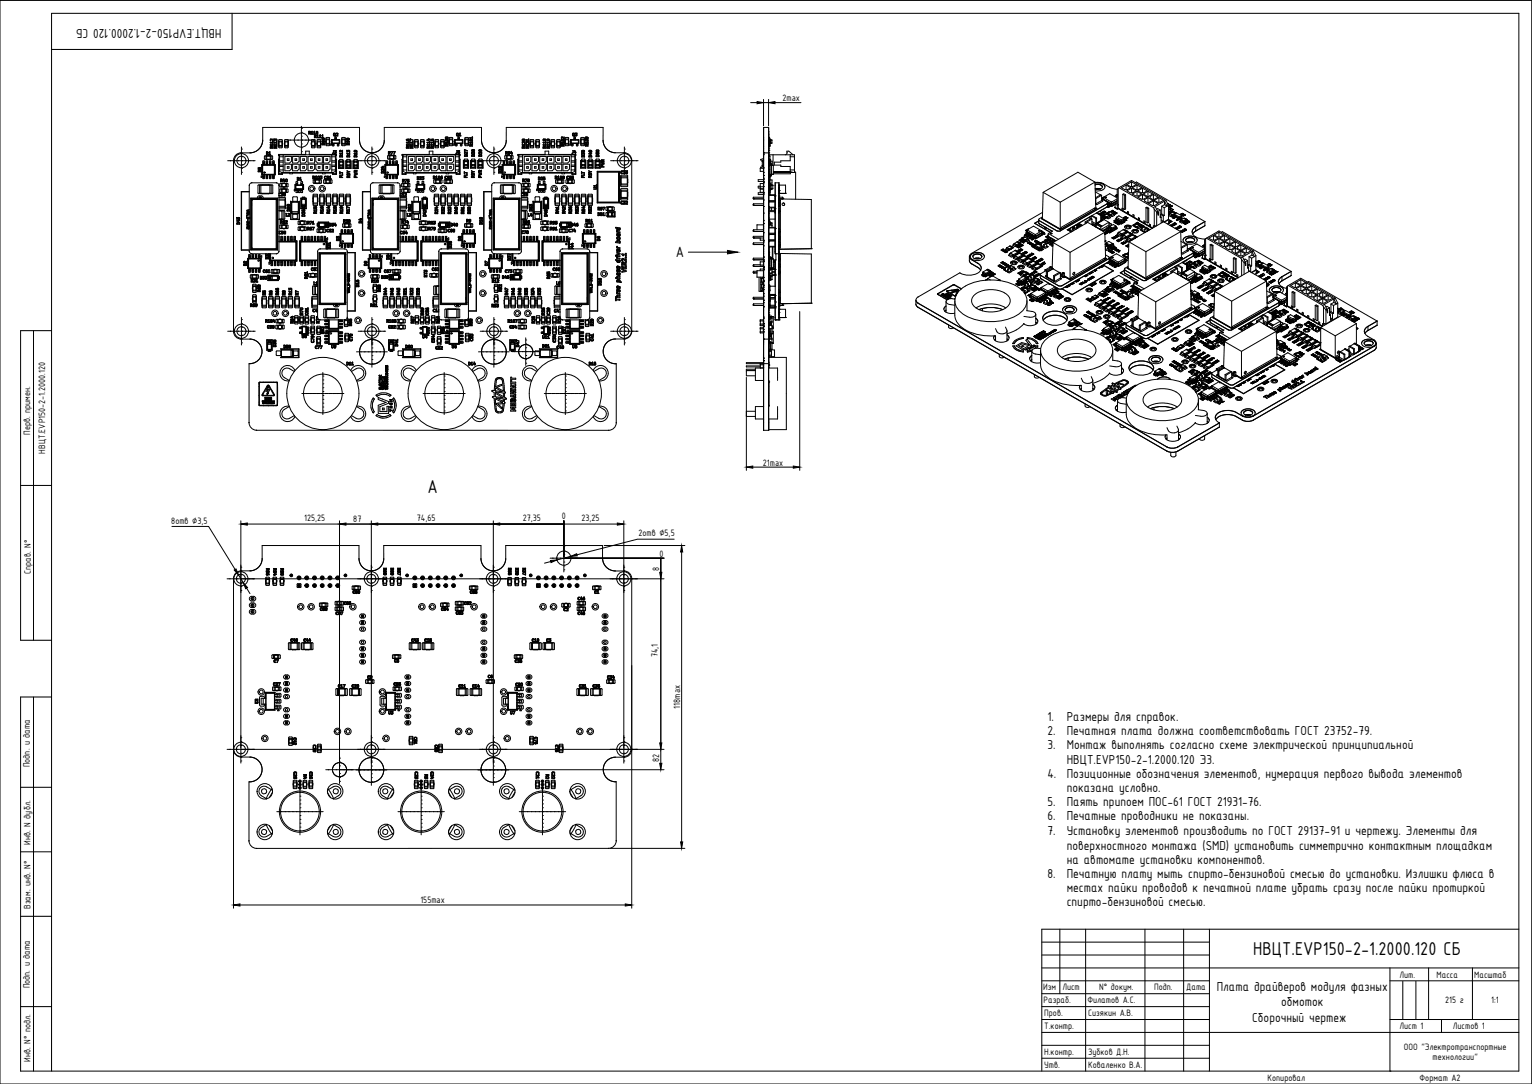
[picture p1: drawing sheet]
<svg xmlns="http://www.w3.org/2000/svg" width="594mm" height="420mm" viewBox="0 0 594 420" stroke-linecap="round" stroke-linejoin="round" font-family="sans-serif">
<defs><g id="words">
<g font-size="7.8">
<text x="165.8" y="191.2">А</text>
<text x="486" y="370.3">НВЦТ.EVP150-2-1.2000.120 СБ</text>
</g>
<text font-size="6.2" x="262.1" y="99.7">А</text>
<g font-size="5.4">
<text x="85.9" y="11.1" transform="rotate(-180 85.9 11.1)">НВЦТ.EVP150-2-1.2000.120 СБ</text>
<text x="406.2" y="279.5">1.</text>
<text x="413.7" y="279.5">Размеры для справок.</text>
<text x="406.2" y="285">2.</text>
<text x="413.7" y="285">Печатная плата должна соответствовать ГОСТ 23752-79.</text>
<text x="406.2" y="290.5">3.</text>
<text x="413.7" y="290.5">Монтаж выполнять согласно схеме электрической принципиальной</text>
<text x="413.7" y="296">НВЦТ.EVP150-2-1.2000.120 Э3.</text>
<text x="406.2" y="301.5">4.</text>
<text x="413.7" y="301.5">Позиционные обозначения элементов, нумерация первого вывода элементов</text>
<text x="413.7" y="307">показана условно.</text>
<text x="406.2" y="312.5">5.</text>
<text x="406.2" y="318">6.</text>
<text x="413.7" y="312.5">Паять припоем ПОС-61 ГОСТ 21931-76.</text>
<text x="413.7" y="318">Печатные проводники не показаны.</text>
<text x="406.2" y="323.5">7.</text>
<text x="413.7" y="323.5">Установку элементов производить по ГОСТ 29137-91 и чертежу. Элементы для</text>
<text x="413.7" y="329.3">поверхностного монтажа (SMD) установить симметрично контактным площадкам</text>
<text x="413.7" y="334.8">на автомате установки компонентов.</text>
<text x="406.2" y="340.3">8.</text>
<text x="413.7" y="340.3">Печатную плату мыть спирто-бензиновой смесью до установки. Излишки флюса в</text>
<text x="413.7" y="345.8">местах пайки проводов к печатной плате убрать сразу после пайки протиркой</text>
<text x="413.7" y="351.3">спирто-бензиновой смесью.</text>
<text x="471.8" y="383.9">Плата драйверов модуля фазных</text>
<text x="496.8" y="389.8">обмоток</text>
<text x="485.6" y="396">Сборочный чертеж</text>
</g>
<g font-size="3.9">
<text x="303.4" y="39.2">2max</text>
<text x="11.7" y="168.7" transform="rotate(-90 11.7 168.7)">Перв. примен.</text>
<text x="17.6" y="175.8" transform="rotate(-90 17.6 175.8)">НВЦТ.EVP150-2-1.2000.120</text>
<text x="295.8" y="180.4">21max</text>
<text x="66.4" y="202.9">8отв ∅3,5</text>
<text x="117.9" y="202">125,25</text>
<text x="137" y="202.5">87</text>
<text x="161.6" y="202">74,65</text>
<text x="202.7" y="202">27,35</text>
<text x="217.9" y="201.3">0</text>
<text x="225.5" y="202">23,25</text>
<text x="247.6" y="207.9">2отв ∅5,5</text>
<text x="255.7" y="215.7">0</text>
<text x="255.6" y="221.1" transform="rotate(-90 255.6 221.1)">8</text>
<text x="11.9" y="222.5" transform="rotate(-90 11.9 222.5)">Справ. N°</text>
<text x="255.1" y="254.8" transform="rotate(-90 255.1 254.8)">74,1</text>
<text x="263.7" y="274.6" transform="rotate(-90 263.7 274.6)">118max</text>
<text x="11.6" y="297.4" transform="rotate(-90 11.6 297.4)">Подп. и дата</text>
<text x="255.6" y="295.4" transform="rotate(-90 255.6 295.4)">82</text>
<text x="11.8" y="327.4" transform="rotate(-90 11.8 327.4)">Инв. N дубл.</text>
<text x="11.8" y="352.3" transform="rotate(-90 11.8 352.3)">Взам. инв. N°</text>
<text x="163" y="350.1">155max</text>
<text x="11.5" y="383.1" transform="rotate(-90 11.5 383.1)">Подп. и дата</text>
<text x="404.5" y="383.6">Изм</text>
<text x="412" y="383.7">Лист</text>
<text x="426.3" y="383.7">N° докум.</text>
<text x="447.5" y="383.7">Подп.</text>
<text x="460" y="383.7">Дата</text>
<text x="542.7" y="379.1">Лит.</text>
<text x="557.1" y="379.1">Масса</text>
<text x="571.7" y="379.1">Масштаб</text>
<text x="404.7" y="388.8">Разраб.</text>
<text x="421.7" y="388.8">Филатов А.С.</text>
<text x="560.4" y="388.9">215 г</text>
<text x="578.2" y="388.9">1:1</text>
<text x="405" y="393.6">Пров.</text>
<text x="421.9" y="393.6">Сизякин А.В.</text>
<text x="405" y="398.8">Т.контр.</text>
<text x="542.7" y="398.7">Лист 1</text>
<text x="563.4" y="398.7">Листов 1</text>
<text x="544.4" y="406.8">ООО &quot;Электротранспортные</text>
<text x="11.8" y="411.6" transform="rotate(-90 11.8 411.6)">Инв. N° подл.</text>
<text x="405" y="413.8">Утв.</text>
<text x="405" y="408.7">Н.контр.</text>
<text x="421.9" y="413.8">Коваленко В.А.</text>
<text x="421.9" y="408.7">Зубков Д.Н.</text>
<text x="555.6" y="411">технологии&quot;</text>
<text x="491.5" y="418.9">Копировал</text>
<text x="550.4" y="418.9">Формат А2</text>
</g>
</g></defs>
<!-- layer: 0 -->
<g fill="#000" stroke="#000" stroke-width=".39">
<path d="M293.6 39.4l2.5 .4-2.5 .4zM298 39.8l2.5-.4v.8zM282.1 97.1l4 .6-4 .7zM289.4 181.1l2.5-.5v.9zM307.6 180.6l2.5 .5-2.5 .4zM93.4 203.1l2.5-.4v.8zM131.7 203.1l2.5-.4v.8zM144 203.1l2.5-.4v.8zM191.3 203.1l2.5-.4v.8zM213.5 217.3l2.5-.3-2.3 1.1zM221.3 215.7l2.3-1.1 .2 .8zM239.4 202.7l2.5 .4-2.5 .4z"/>
<path d="M264.3 211.4l.4 2.6h-.8zM90.8 220.9l.7-.4 1 2.4zM94.3 225.8l1.7 1.9-.7 .5zM255.8 221.8h.9l-.5 2.5zM255.8 288h.9l-.5 2.4zM255.8 295.8h.9l-.5 2.5zM263.9 326.3h.8l-.4 2.5zM90.6 350.8l2.4-.4v.8zM242.5 350.4l2.5 .4-2.5 .4z"/>
</g>
<g fill="none" stroke="#000" stroke-width=".39">
<path d="M291.1 39.8h2.5M296.1 38.5v10.3M296.1 39.8h1.9M298 38.5v10.3M300.5 39.8h10.1M93.6 59.2h-.1M93.6 57.8h.1M93.6 59.3h.1M93.6 57v.6M93.6 57.9v1.2M93.6 59.4v1.2M101.9 54.4a5 5 0 0 1-4.9 4.8"/>
<path d="M103.3 58.9h.6l-.1 .6 .2 .5-.4-.5-.3 .4zM103.4 58.8l-.1 .1M103.9 59.1v.1M103.9 59.1l-.4-.1v.4l.4-.2M104.3 59.1l.4-.2v.9l.3 .2-.7-.1 .2-.1v-.7zM104.6 58.8h.1M104.9 54.4h.1M104.9 56.9h.3l.1 .4h-.4v-.4M105 54h.1M105 54l-.1 .4M105.4 57h.1M105.4 57l-.5-.2-.1 .6h1.1l-.5-.2 .5-.4-.5 .2"/>
<path d="M105.7 54.9v.2h-.9M105.8 54.8v.1M105.8 55.8h.1M105.8 54.8l.1 .7-.2-.2h-.6v.2l-.3-.4M105.8 55.8l.1 .7-.2-.3h-.6v.3l-.3-.3 .9-.1v-.3M105.9 54l-.1 .6-.7-.6M105.9 53.9l-.2 .5-.4-.5a.34 .34 0 0 0-.5 .2 .34 .34 0 0 0 .2 .4l-.1-.1M106.3 53.9v.7l.1-.5 .3 .2M106.3 53.9h.1M106.3 55.1l.4 .4M106.4 56.8l.5 .2 .5-.3-.5 .6 .5 .1-1.1 .1zM106.4 56.9h.3l.1 .4h-.4z"/>
<path d="M106.5 56.4v.1M106.7 56.4l-.1 .1M106.7 56.9h.1M106.8 54.1l-.1 .2M106.8 54.1h.1M106.9 54.1h.3M106.9 53.9l.4 .1v.6M106.9 53.9l-.3 .2-.3-.2M106.9 57h.1M107.2 54.5l.1 .1M107.2 54.1h.1M107.2 54.1v.4"/>
<path d="M107.2 54.5h.1M107.3 55.8v.3h-1l.2 .3M107.3 54.9v.2h-1M107.3 54.9l.1 .6-.1-.2h-.7l.1 .2M107.3 54.9h.1M107.3 55.8h.1M107.3 55.8l.1 .7-.1-.3h-.7l.1 .2M107.3 54.6h.1M108 55.4v.6zM108.2 60v7.4h1.2v-.5M108.2 54.7h1.2v2h-1.2zM108.2 55h1.2"/>
<path d="M108.2 56.4h1.2M108.2 56.1l-.1 .9 .2 .3 1.1-.1v-1.1M108.2 55.2l-.1-1 1.1-.1 .3 .2-.1 .9M108.4 60v6.5l.9 .4M109.5 55.4l-.1 .1M109.5 55.4v.6zM109.8 60v6.9M110.3 55.4v.6zM110.5 54.7h1.2v2h-1.2zM110.5 55h1.2M110.5 56.4h1.2M110.5 56.1l-.1 .9 .2 .3 1.1-.1v-1.1"/>
<path d="M110.5 55.2l-.1-1 1.1-.1 .3 .2-.1 .9M111.5 54.3h.7M111.8 55.4v.6zM112.4 54.3h.1M112.5 54.3h1.2M113.9 54.3h.1M114 54.3h1.2M115.4 54.3h.1M115.5 54.3h1.2M116.9 49.8h.1M116.9 51.3h.1M116.9 52.8h.1"/>
<path d="M116.9 54.3h.1M116.9 55.8h.1M116.9 57.3h.1M116.9 58.8h.1M116.9 49v.6M116.9 49.9v1.2M116.9 51.4v1.2M116.9 52.9v1.2M116.9 54.4v1.2M116.9 55.9v1.2M116.9 57.4v1.2M116.9 58.9v.7"/>
<path d="M117 54.3h1.2M118.4 54.3h.1M118.5 54.3h1.2M118.5 59.9l-10.4-.1-.1 .4 .1-.2h22.3l.1 .2-.1-.4-10.5 .1M118.5 60v-1.4h1.4v1.4M119.7 50.9l.6 .1 .1 1-.4-.5-.3 .5zM119.9 51l.3 .1v.2l-.3 .1zM119.9 54.3h.1M120 54.3h1.2M120.2 51.5h.1M120.7 55.4v.6zM120.9 54.7h1.2v2h-1.2z"/>
<path d="M120.9 55h1.2M120.9 56.4h1.2M120.9 56.1l-.1 .9 .2 .3 1.1-.1v-1.1M120.9 55.2l-.1-1 1.1-.1 .3 .2-.1 .9M121 50.9l-.3 .3h.2v.7l-.2 .1 .6-.1M121 50.9h.1M121.1 50.9v1h.2M121.4 54.3h.1M121.5 54.3h.7M121.9 50.9l-.3 .3h.3l-.2 .8 .6-.1h-.3v-1M121.9 52.3l.6 .1 .1 1-.4-.5-.3 .5zM122 50.9h.1"/>
<path d="M122.2 55.4l-.1 .1M122.2 55.4v.6zM122.4 52.8v-.3l-.3-.1v.4h.2M122.4 52.9h.1M122.7 51a.45 .45 0 0 1 .6 .4 .45 .45 0 0 1-.7 .4zM122.8 51.1l.1 .8 .2-.8M122.8 51.1h.2M122.8 51.1h.1M122.9 55.9l.1-.5-.1 .5M123 54.3v.7M123 56.3v.7M123 54.3l.2-.2 1.1 .1v1"/>
<path d="M123 55l.1 .2M123 51.1h.1M123.1 54.7h1.2v2h-1.2zM123.1 55h1.2M123.1 56.4h1.2M123.1 56.1l-.1 .2M123.2 52.3l-.3 .3h.2v.7l-.2 .1 .6-.1M123.2 52.3h.1M123.2 52.3l.1 1h.2M123.9 52.6h.2v.7l-.3 .1 .7-.1M123.9 52.5v.1M124.2 52.3h.1"/>
<path d="M124.2 52.3l-.3 .2M124.2 52.3v1h.3M124.3 56.1v1.1l-1.1 .1-.2-.3M124.4 55.4l-.1 .1M124.4 55.4v.6zM124.8 56.1l.1 .1M124.9 53.6l.3-.1a.5 .5 0 0 1 .7 .1 .5 .5 0 0 1 0 .6 .5 .5 0 0 1-.7 .1l-.4-.3zM125 55.7l.3-.1 .1 .4h-.4zM125 54.7h.4v.3h-.4zM125.1 54.7h-.1M125.1 52.3l-.3 .3h.3v.7l-.3 .1 .6-.1M125.1 55.2h.3"/>
<path d="M125.1 52.3l.1 1h.2M125.1 52.3h.1M125.1 54.1h.1M125.1 53.7h.1M125.1 53.7v.4M125.3 55.6v.1M125.3 54.1l.1 .1M125.5 54v.1M125.5 53.8v.2M125.5 53.7v.1M125.5 53.7l.3 .1v.2M125.5 54.5l-.6 .2 .2 .5"/>
<path d="M125.5 54.5l.4 .2M125.5 55.7l-.4-.3-.3 .7M125.5 55.7h.1M125.8 54l-.3 .1M125.9 55.4l-.4 .3M125.9 55.4l-.4 .6 .5 .1-1.1 .1M125.9 54.7l.1 .4-.4-.4-.2 .5M126.3 54.6v.1M126.3 54.6l.1 .6-.1-.5M126.5 53.9h1.2v2h-1.2zM126.5 54.2h1.2M126.5 55.6h1.2"/>
<path d="M126.5 55.3l-.1 .9 .3 .3 1-.1v-1.1M126.5 54.4l-.1-.9 .3-.2h1v1.1M127.8 54.6l.1 .6-.1-.6M128.3 55.8l.4 .2M128.3 55.8v.5l.4-.2M128.5 54.2h.1M128.6 54.2v1.4zM128.7 60v6.9M128.7 56v.1M128.7 54.2h2.9M128.7 55.6h2.9M128.7 54.2v.1"/>
<path d="M128.7 55.4l.1 .2M128.7 54.3v1.1M128.7 55.4l.1 .1M128.8 54.2v.1M128.8 55.5h2.7M128.8 54.3h2.7M128.8 54.3h-.1M128.8 55.5v.1M128.9 55.6l.2 .9h.4v-.9M129 55.8h.4M129 55.6v.5h.4v-.5M129.3 58.4l.1 .8-.5 .3 .4-.3z"/>
<path d="M129.3 52.5h.1M129.3 52.5l.8 .3-.1-.2M129.5 51.6l-.2 .9M129.5 51.6l.5 .1v.8M129.5 52.5l.3 .1M129.5 52.5l.2-.8 .2 .8M129.5 52.5h.2M129.5 52.5h.4M129.7 52.5l.1 .1M129.8 59.3h.1M129.8 59.3h.4M129.9 54.2v-1h.4l.2 1"/>
<path d="M129.9 52.5h.1M130 53.9h.4M130 54.2v-.6h.4v.6M130 52.6h.1M130 52.5v.1M130.1 60v6.5l-1 .4M130.2 58.9v.1M130.2 59.3h.1M130.2 59v.3M130.3 60v7.4h-1.2v-.5M130.4 51.7l.1 .1M130.4 58.5l-.2 .3 .1 .6-.5 .1v-.2"/>
<path d="M130.4 58.5h.1M130.4 58.5l-.8-.1 .6 .1-.3 .3 .3 .1M130.4 51.6v.1M130.4 51.6h.5M130.5 51.8h.1M130.8 51.7l-.3 .1M130.8 55.6l.1 .9 .5-.1M130.9 55.8h.4M130.9 55.6v.5h.4v-.5M130.9 51.6l.1 .1M131 51.7l-.5 .9 .5 .1h-.6l.5-.7-.1-.3M131.4 55.6v.8"/>
<path d="M131.5 55.5l.1 .1M131.6 54.2l-.1 .1M131.6 54.2v.1M131.6 55.4v.2M131.6 55.4l-.1 .1M131.6 54.3v1.1M131.7 54.2v1.4zM131.8 59.5l.2 .4M131.8 58.7l.1 .1M132.4 54.6l.1 .6-.1-.6M132.6 54.2h1.2M132.6 55.6h1.2"/>
<path d="M132.6 53.9h1.2v2h-1.2zM132.6 55.3l-.1 .9 .3 .3 1-.1v-1.1M132.6 54.4l-.1-.9 .3-.2h1v1.1M132.7 59.3v.2h-.9M132.7 59.2h.1M132.7 59.2l.1 .7-.1-.3h-.7v.3M132.8 58.3v.7l-.8-.6-.2 .3M132.9 58.3l-.2 .4-.5-.4a.34 .34 0 0 0-.5 .1 .34 .34 0 0 0 .3 .5l-.1-.1M133.9 54.6v.6v-.6M134.5 58.3v.7l.1-.5 .3 .2M134.5 58.3h1l.1 .6M134.5 58.3h.1"/>
<path d="M134.5 54l.1 .1M134.5 55.7l.3-.1 .1 .4h-.4zM134.5 53.8v.2M134.5 54.7l.3 .4 .1-.4M134.6 53.7l-.1 .1M134.6 54.7h-.1M134.6 53.7h.3M134.6 54.1h.3M134.6 54.7h.3M134.6 55.2h.3M134.8 55.6l.1 .1M134.9 53.7v.1"/>
<path d="M134.9 54.7h.1M134.9 53.8v.2M134.9 54v.1M135 55.7h.1M135.1 58.5l-.2 .2M135.1 58.4v.1M135.1 58.4h.3M135.1 53.7l-.2 .6-.5-.3a.61 .61 0 0 1 .5-.5 .61 .61 0 0 1 .6 .4l-.1 .3-.1-.4M135.1 54.7l-.2 .5M135.1 53.7h.1M135.1 54.7h.1M135.2 53.7l.1 .1"/>
<path d="M135.2 54.7l.1 .1M135.3 53.8h.1M135.3 54.8h.1M135.4 58.9l.1 .1M135.4 58.4l.1 .1M135.5 58.4v.4M135.5 54.7v.4l-.2-.3M135.5 58.8l-.1 .1M135.5 54.7l-1-.1 .1 .6M135.5 55.6l-.5 .4 .5 .1h-1.1l.1-.6 .5 .2M135.5 55.6l-.5 .1M135.5 59.3v.2h-.9"/>
<path d="M135.5 59.2h.1M135.5 59.2l.1 .7-.1-.3h-.7v.3l-.2-.4M135.6 58.9l-.1 .1M137.5 58.7v.1M137.5 58.5v.2M137.5 58.4v.1M137.5 58.4h.3M137.5 58.8h.3M137.8 58.4l.1 .1M137.9 58.5v.2M137.9 58.7l-.1 .1M138 58.4v.1"/>
<path d="M138 58.5l-.2 .5-.5-.3a.61 .61 0 0 1 .5-.5 .61 .61 0 0 1 .6 .4v.3l-.1-.4M138.1 58.4l.1 .1M138.2 58.5h.1M138.3 59.2v.3h-.9M138.3 59.2h.1M138.3 59.2l.1 .7-.1-.3h-.7v.3l-.2-.4M139.4 54.6v-5.2h-37.5v5.1a5 5 0 0 1-4.8 4.7l-3.7 .1-1.2 .3-1.3 1.3-.3 1.2v66.5M139.4 54.5a4.8 4.8 0 0 0 4.7 4.7M139.4 54.6a4.8 4.8 0 0 0 4.8 4.6 4.8 4.8 0 0 0 4.8-4.6v-5.2h37.7v5.2M144.2 57.8h.1M144.2 59.3h.1M144.2 57v.6"/>
<path d="M144.2 57.9v1.2M144.2 59.4v1.2M149 54.5a4.8 4.8 0 0 1-4.7 4.7M150.7 58.7l.5 .1-.1 .6M150.7 58.7l-.1 1.1 .1-.4 .5 .4M151.1 59.4l.1 .4M151.1 59.4h.1M151.2 59.1l-.5 .1v-.3l.5 .2M151.6 58.7h.7M151.6 58.7l.5 .2-.3 .9 .5-1.1M152.5 58.7h.7M152.5 58.7l.6 .2-.3 .9 .4-1.1"/>
<path d="M156.1 60v7.4h1.2v-.5M156.3 60v6.5l1 .4M157.7 56.8l.5 .2 .5-.3-.5 .6 .5 .1-1.1 .1zM157.7 54v.3M157.7 54l-.1 .3a.68 .68 0 0 0 1.1 0 .4 .4 0 0 0-.4-.4 .4 .4 0 0 0-.4 .4M157.7 60v6.9M157.7 54.3h.1M157.7 56.9h.3l.1 .4h-.4zM157.8 54.3l.1 .1M157.8 56.4v.1M157.9 54.3l.1 .1M158 56.9h.1"/>
<path d="M158.1 54.4h.1M158.1 54.1v.3M158.1 54.1h.1M158.2 54.1h.3M158.2 54.4h.3M158.2 57h.1M158.5 54.1h.1M158.5 54.1v.3M158.5 54.4h.1M158.6 55.8l-.1 .3h-.9l.2 .3M158.6 54.9l-.1 .2h-.9M158.6 54.8v.1"/>
<path d="M158.6 55.8h.1M158.6 54.8l.1 .7-.2-.2h-.6v.2l-.3-.4M158.6 55.8l.1 .7-.2-.3h-.6l-.1 .3M159.1 53.8l1.1 .6-1-.4-.1 .6zM159.1 53.8h.1M159.1 55.1l.3 .4v-.2l.8 .2M159.1 56.1l.3 .4v-.3l.8 .2M159.1 56.8l.6 .2 .5-.3-.5 .6 .5 .1-1.1 .1zM159.2 56.9h.3l.1 .4h-.4zM159.7 57h.1M160.1 54.9v.2h-1M160.1 55.8v.3h-1"/>
<path d="M160.1 55.8h.1M160.1 54.8v.1M160.1 54.8l.1 .1M160.1 55.8l.1 .1M160.2 54.9v.6M160.2 55.9v.5M160.7 55.4v.5M160.7 55.9h.1M160.7 55.4l.1 .1M160.9 54.7h1.2v2h-1.2zM160.9 55h1.2M160.9 56.4h1.2"/>
<path d="M160.9 56.1l-.1 .9 .2 .3 1.1-.1v-1.1M160.9 55.2v-1l1-.1 .3 .2-.1 .9M162.2 55.4v.6zM163 55.4v.1M163 55.4v.6zM163.2 54.7h1.2v2h-1.2zM163.2 55h1.2M163.2 56.4h1.2M163.2 56.1l-.1 .9 .2 .3 1.1-.1v-1.1M163.2 55.2v-1l1-.1 .3 .2-.1 .9M164.5 55.4l-.1 .1M164.5 55.4v.6z"/>
<path d="M165.5 54.2l.7 .2v-.3l-.3-.1 .4-.2 .4 .3h-.3l-.1 .5zM165.7 56.8l.5 .2 .5-.3-.5 .6 .5 .1-1.1 .1zM165.7 56.9h.3l.1 .4h-.4zM166.2 57h.1M166.2 53.9h.1M166.5 59.9l-10.5-.1-.1 .4 .1-.2h22.3l.1 .2-.1-.4-10.4 .1M166.5 60v-1.4h1.4v1.4M166.5 54.9v.2h-.9M166.5 55.8v.3h-.9M166.6 54.8v.1M166.6 55.8h.1M166.6 54.8l.1 .7-.2-.2h-.6v.2l-.3-.4"/>
<path d="M166.6 55.8l.1 .7-.2-.3h-.6v.3l-.3-.4M167.2 56.9h.3l.1 .4h-.4zM167.3 56.4v.1M167.4 54.4h.1M167.5 56.7l-.4 .3v.4h1.1l-.5-.2 .5-.4-.5 .2M167.5 56.7l.2 .3M167.5 56.9h.1M167.6 53.9l-.2 .5M167.6 53.9a.36 .36 0 0 1 .6 .1 .36 .36 0 0 1-.2 .5v-.4M167.6 54.1v.5l-.5-.1-.1-.5 .4 .4M167.7 54.1h-.1M167.7 54.1h.3"/>
<path d="M167.7 57h.1M168 54.1h.1M168.1 55.8v.3h-1l.2 .3M168.1 54.9v.2h-1M168.1 55.8h.1M168.1 54.8v.1M168.1 54.8l.1 .7-.1-.2h-.7v.2l-.3-.4M168.1 55.8l.1 .7-.1-.3h-.7l-.1 .3M168.6 55.4v.1M168.6 55.4v.6zM168.8 54.7h1.2v2h-1.2zM168.8 55h1.2"/>
<path d="M168.8 56.4h1.2M168.8 56.1l-.1 .9 .2 .3 1.1-.1v-1.1M168.8 55.2v-1l1-.1 .3 .2-.1 .9M170.1 55.4l-.1 .1M170.1 55.4v.6zM170.8 55.4v.1M170.8 55.4v.6zM171 54.7h1.2v2h-1.2zM171 55h1.2M171 56.4h1.2M171 56.1l-.1 .9 .2 .3 1.1-.1v-1.1M171 55.2v-1l1-.1 .3 .2-.1 .9"/>
<path d="M172.3 55.4l-.1 .1M172.3 55.4v.6zM172.7 54.6h.1M172.8 53.3v.2M172.8 54.3v.2M172.8 54.5h.1M172.8 53.5l.1 .1M172.8 56.1h.3l.1 .4h-.4zM172.9 53.3h.7M172.9 53.6h.7M172.9 54.3h.7M172.9 54.5h.7"/>
<path d="M172.9 53.3h-.1M172.9 54.3h-.1M172.9 54.1l-.2 .5M172.9 55.9l.4 .3 .5-.1M172.9 55.9l-.3 .7M172.9 53.1a.48 .48 0 0 1 .7-.1 .48 .48 0 0 1 .1 .7 .51 .51 0 0 1-.7 .1 .51 .51 0 0 1-.2-.6l.1-.1M172.9 54.1a.48 .48 0 0 1 .7-.1 .48 .48 0 0 1 .1 .6h-.9M173.1 55.6l-.4-.3h1l.1-.3v.7l-.1-.3h-.7l.1 .2M173.1 56.1h.1M173.6 53.3h.1M173.6 54.3h.1M173.6 54.5h.1"/>
<path d="M173.6 53.5v.1M173.6 53.3v.2M173.6 54.3v.2M173.8 56.1l-.5 .4 .5 .1h-1.1M174.1 54.6v.5M174.1 55.1h.1M174.1 54.6h.1M174.2 53.5v.7M174.2 55.5v.7M174.2 53.5l.2-.2h1.1v1.1M174.3 53.9h1.2v2h-1.2zM174.3 55.3l-.1 .2 1.3 .1"/>
<path d="M175.5 54.2h-1.3l.1 .2M175.5 55.3v1.1l-1.1 .1-.2-.3M175.6 54.6v.6l-.1-.6M176 55.8v.5l.4-.2M176 55.8l.4 .2M176.3 54.2v1.4zM176.4 55.5l.1 .1M176.4 54.3v1.2M176.4 54.3h.1M176.4 56v.1M176.5 54.2l-.1 .1M176.5 54.2h2.8"/>
<path d="M176.5 55.6h2.8M176.5 55.4l-.1 .1M176.5 55.4v.1M176.5 54.2l2.7 .1M176.5 55.5h2.7M176.5 55.5v.1M176.6 60v6.9M176.6 55.6l.2 .9h.4v-.9M176.7 55.6v.5h.4v-.5M176.7 55.8h.4M177 52.5h.1M177 52.5l.7 .3"/>
<path d="M177.2 51.6l-.2 .9M177.2 51.6l.5 .1v.8M177.2 58.4l.1 .9-.5 .2 .4-.4zM177.2 52.5l.3 .1M177.2 52.5l.2-.8 .2 .8M177.2 58.4h.1M177.2 52.5h.2M177.2 52.5h.4M177.4 52.5l.1 .1M177.6 54.2v-1h.4l.2 1M177.6 52.5h.1M177.7 54.2v-.6h.4v.6"/>
<path d="M177.7 53.9h.4M177.7 52.6h.1M177.7 52.6v.2M177.7 52.5v.1M177.8 58.8l.5-.4h-.6v.6M177.8 58.7l.4 .1 .1 .5-.2 .2-.5-.1 .5-.1M177.8 58.7v.1M178 60v6.5l-1 .4M178.1 51.9l.3-.3 .1 1 .2 .1h-.7l.3-.1v-.7zM178.1 58.9v.1M178.1 58.9l-.4 .1M178.1 59.3h.1"/>
<path d="M178.1 59v.3M178.2 60v7.4h-1.2M178.4 51.6h.1M178.5 55.6l.2 .9h.4v-.9M178.6 55.6v.5h.4v-.5M178.6 55.8h.4M179.2 54.3h.1M179.2 55.5l.1 .1M179.3 54.2l-.1 .1M179.3 54.2v.1M179.3 55.4v.2M179.3 55.4l-.1 .1"/>
<path d="M179.3 54.3v1.1M179.4 54.2h.1M179.4 54.2v1.4zM180.1 58l.1 .7v-.6l.9 .4M180.1 57.9h.1M180.2 57.9l-.1 .1M180.2 54.6l.1 .5M180.2 57.9l.9 .6M180.2 54.6h.1M180.4 54.2h1.2M180.4 55.6h1.2M180.4 53.9h1.2v2h-1.2z"/>
<path d="M180.4 59.1h.1M180.4 55.3l-.1 .9 .2 .3 1.1-.1v-1.1M180.4 54.4l-.1-.9 .2-.2h1.1v1.1M180.4 59.1l-.3 .5M180.4 59.1l.7 .6M181.1 59.7h.1M181.2 59l-.1 .7M181.2 59l-.1 .4-.9-.4-.1 .6M181.6 54.6l.1 .6-.1-.6M182.1 56.6h.1M182.2 53.4h.9l.1-.3 .1 .6-.9-.2 .1 .3zM182.2 55.3h.9l.1-.3 .1 .6-.9-.2 .1 .3z"/>
<path d="M182.2 54.2v-.1a.52 .52 0 0 1 .7-.1 .52 .52 0 0 1 .2 .6 .54 .54 0 0 1-.6 .2 .54 .54 0 0 1-.3-.6zM182.2 56l.6 .2 .4-.3-.4 .6 .4 .1h-1zM182.3 56.1h.3v.4h-.3zM182.9 58.4l.2 .3M182.9 59.6l.3-.5 .7 .6M182.9 59.6l.1-.6 .9 .4 .1-.5-.1 .8M183.1 53.1h.1M183.1 55h.1M183.2 58.6h.1M183.2 58.1h.1M183.2 58.1v.5M183.4 58.1h-.4l-.1 .4"/>
<path d="M183.4 58v.1M183.4 58a.38 .38 0 0 1 .6 .1 .38 .38 0 0 1-.1 .5 .38 .38 0 0 1-.5 0l-.3 .1M183.5 58.2l.2 .4 .1-.4M183.5 58.2h.1M183.5 58.2h.3M183.8 58.2h.1M183.9 59.7h.1M185.7 59.6h.1M185.7 59.6l.1-.6 .9 .4 .1-.5v.8M185.8 59.6l.2-.5 .7 .6M185.9 58.2v.3M185.9 58.2h.1"/>
<path d="M185.9 58.2h.3M185.9 58.7h.3M186.2 58.2h.1M186.3 58.2l-.1 .3h-.3M186.6 58.3l-.2-.1-.2 .5M186.6 58.3h.1M186.7 59.7h.1M186.7 54.5a4.8 4.8 0 0 0 4.7 4.7M186.7 54.6a4.8 4.8 0 0 0 4.8 4.6 4.8 4.8 0 0 0 4.8-4.6v-5.2h37.6v5.2M186.8 58.2v.4l-.2-.3M186.8 58.2l-1-.1 .1 .6M191.5 57.8h.1"/>
<path d="M191.5 59.3h.1M191.5 57v.6M191.5 57.9v1.2M191.5 59.4v1.2M196.1 58.7l.6 .1-.2 .6M196.1 58.7v1.1l.2-.4 .4 .4-.2-.4M196.3 54.5a4.8 4.8 0 0 1-4.7 4.7M196.5 59.4h.1M196.6 59.1l-.4 .1v-.3l.4 .2M197.1 58.8a.49 .49 0 0 1 .6 .5 .49 .49 0 0 1-.6 .5zM197.1 59.2v.1M197.1 59h.5"/>
<path d="M197.2 58.9h.3M197.2 59.6v.1M197.2 58.9l-.1 .1M197.2 59.3v.3M197.2 59.3l.4 .2-.4 .2M197.2 59.3h.1M197.5 58.9l.1 .1M198.2 58.7l-.2 .7 .4 .1 .1 .3 .2-.4-.3-.3M198.2 58.7h.1M198.2 58.7l-.1 .7h.3v-.3M200.8 59.9v.3M201.2 60v6.5l1 .4h19.7"/>
<path d="M202.5 54a.46 .46 0 0 0 .5 .6 .46 .46 0 0 0 .4-.7l-.9 .1M202.6 56.8l.5 .2 .5-.3-.5 .6 .5 .1-1.1 .1zM202.6 55.5a.39 .39 0 0 1-.1-.5 .39 .39 0 0 1 .5-.1l.5 .4 .1-.5v.7M202.6 55.3l.2-.3 .7 .6M202.6 55.3v.1M202.6 54.1l.3 .3 .5-.3M202.6 55.4v.1M202.6 60v6.9M202.6 56.9h.3l.1 .4h-.4zM202.7 54.1h.7M202.7 54.1h-.1M202.7 56.4v.1"/>
<path d="M203.1 57h.1M203.4 54.1h.1M203.5 55.8v.3h-1l.2 .3M203.5 55.6h.1M203.5 55.8h.1M203.5 55.8l.1 .7-.1-.3h-.7l-.1 .3M203.6 55.5l-.1 .1M204 54.9h.5l.4 .4 .2-.5-.1 .8M204 54.9l.1 .7 .1-.6M204.1 56.8l.5 .2 .5-.3-.5 .6 .5 .1-1.1 .1zM204.1 56.9h.3l.1 .4h-.4zM204.2 55h.1"/>
<path d="M204.3 55l.7 .6M204.4 56.9h.1M204.6 57h.1M205 53.9l-.1 .3h-.9l.3 .4v-.3h.6l.1 .3 .1-.6M205 53.9h.1M205 55.8l.1 .7-.2-.3h-.6v.3l-.3-.3 .9-.1 .1-.3M205 55.8h.1M205 55.6h.1M205.6 54.3v.7M205.6 56.3v.7M205.6 54.3l.2-.2 1.1 .1v1M205.6 55l.1 .2"/>
<path d="M205.6 55.5v.4M205.7 54.7h1.2v2h-1.2zM205.7 55h1.2M205.7 56.4h1.2M205.7 56.1l-.1 .2M206.9 56.1v1.1l-1.1 .1-.2-.3M207 55.4v.6zM207.8 55.5v.4M207.9 54.7h1.2v2h-1.2zM207.9 55h1.2M207.9 56.4h1.2M207.9 56.1l-.1 .9 .2 .3 1.1-.1v-1.1"/>
<path d="M207.9 55.2l-.1-1 1.1-.1 .3 .2-.1 .9M209.2 55.4l-.1 .5M210.7 54.2v.1M210.7 54.3l.1 .1M210.7 56.9h.3l.1 .4h-.4zM210.8 56.7l.4 .3M210.8 53.9h.1M210.8 54.6h.1M210.8 53.9l-.2 .4 .2 .3M210.8 56.7l-.2 .8M210.8 54.5h.1M210.8 54h.1"/>
<path d="M210.8 54l-.1 .2M210.9 54v.4M210.9 53.9l.2 .1a.38 .38 0 0 1 .5-.1 .38 .38 0 0 1 0 .6 .38 .38 0 0 1-.5 0M211 56.9h.1M211.1 54.5l-.2 .1M211.2 54.4h.1M211.2 54.1v.3M211.2 54.1h.1M211.2 54.1h.3M211.2 54.4h.3M211.2 57l.5-.2-.5 .4 .5 .2-1.1 .1M211.2 57h.1"/>
<path d="M211.4 59.9h-10.6M211.4 60v-1.4h1.4v1.4M211.5 54.1h.1M211.5 54.1v.3M211.5 54.4h.1M211.6 54.9v.2h-1M211.6 54.8v.1M211.6 55.8h.1M211.6 54.8l.1 .7-.1-.2h-.7v.2l-.3-.4M211.6 55.8l.1 .7-.1-.3h-.7v.3l-.3-.3 1-.1v-.3M212.2 56.8l.5 .2 .5-.3-.5 .6 .5 .1-1.1 .1zM212.2 56.9h.3l.1 .4h-.4z"/>
<path d="M212.3 56.4v.1M212.6 54.1h.1M212.6 54.1l-.4 .1 .4 .2M212.6 54.4h.1M212.6 54.1v.3M212.7 57h.1M212.8 59.9l10.5-.1-.1 .4M212.8 54v.1M212.8 54l.2 .2M212.8 54.1l-.2 .5-.6-.3a.62 .62 0 0 1 .6-.4 .62 .62 0 0 1 .6 .3l-.1 .3-.1-.3M213 54.2h.1M213.1 55.8v.3h-1l.2 .3"/>
<path d="M213.1 54.9v.2h-1M213.1 54.8v.1M213.1 55.8h.1M213.1 54.8l.1 .7-.1-.2h-.7v.2l-.3-.4M213.1 55.8l.1 .7-.1-.3h-.7l-.1 .3M213.6 55.4v.1M213.6 55.4v.6zM213.8 54.7h1.2v2h-1.2zM213.8 55h1.2M213.8 56.4h1.2M213.8 56.1l-.1 .9 .2 .3 1.1-.1v-1.1M213.8 55.2v-1l1-.1 .3 .2-.1 .9"/>
<path d="M215.1 55.4l-.1 .1M215.1 55.4v.6zM215.8 55.4v.1M215.8 55.4v.6zM216 54.7h1.2v2h-1.2zM216 55h1.2M216 56.4h1.2M216 56.1l-.1 .9 .2 .3 1.1-.1v-1.1M216 55.2v-1l1-.1 .3 .2-.1 .9M217.3 55.4l-.1 .1M217.3 55.4v.6zM217.7 55.3h1l.1-.3v.6l-.8-.2v.3z"/>
<path d="M217.7 56l.6 .2 .5-.3-.5 .6 .5 .1-1.1 .1zM217.8 53.6l.2-.4 .7 .6M217.8 53.6h.1M217.8 54.3v.2M217.8 53.6l.1 .1M217.8 54.5h.1M217.8 56.1h.3l.1 .4h-.4zM217.9 54.3h.7M217.9 54.5h.7M217.9 54.3h-.1M217.9 53.7l-.1 .1a.38 .38 0 0 1-.1-.6 .38 .38 0 0 1 .5-.1l.5 .5 .1-.5-.1 .7M218.1 56.1h.1"/>
<path d="M218.3 56.2h.1M218.6 54.3h.1M218.6 54.5h.1M218.6 54.3v.2M218.7 54.1a.52 .52 0 0 0-.7-.1 .52 .52 0 0 0-.2 .6l.1 .1M218.7 53.8h.1M218.7 54.1v.1M218.7 55h.1M218.7 54.2v.4l-.8 .1M219 54.6l.1 .5M219 54.6h.1M219.1 54.7v.4"/>
<path d="M219.2 53.9h1.2v2h-1.2zM219.2 54.2h1.2M219.2 55.6h1.2M219.2 55.3l-.1 .9 .3 .3 1.1-.1-.1-1.1M219.2 54.4l-.1-.9 .3-.2h1.1l-.1 1.1M220.5 54.6v.5M221 55.8l.4 .2M221 55.8v.5l.4-.2M221.3 54.2v1.4zM221.4 55.5l.1 .1M221.4 54.3v1.2M221.4 54.3h.1"/>
<path d="M221.4 56v.1M221.5 54.2h2.8M221.5 55.6h2.8M221.5 54.2l-.1 .1M221.5 55.4l-.1 .1M221.5 55.4v.1M221.5 54.2v.1M221.5 60v6.9M221.5 55.5h2.7M221.5 54.3h2.7M221.5 54.3h.1M221.5 55.5v.1"/>
<path d="M221.6 55.6l.2 .9h.4v-.9M221.7 55.6v.5h.4v-.5M221.7 55.8h.4M221.9 59.4h.1M221.9 59.4l.1 .1M222 52.5h.1M222 52.5l.8 .2M222.2 58.4l-.3 1M222.2 52.5h.1M222.2 58.4h.1M222.2 58.4l.1 .8-.3 .3M222.2 52.5l.1 .1"/>
<path d="M222.2 52.5h.4M222.5 51.8l.1 .7M222.5 51.8h-.3v.7M222.6 54.2v-1h.4l.2 1M222.6 52.5h.1M222.6 51.6l.1 .1M222.6 51.6l-.6 .2v.7M222.7 53.9h.4M222.7 54.2v-.6h.4v.6M222.7 52.6h.1M222.7 52.6l.1 .1M222.7 51.7v.1"/>
<path d="M222.7 51.8v.7M222.7 52.5v.1M222.8 58.4l-.2 .7 .6 .4M222.9 58.3l-.1 .1M222.9 58.3l-.1 .7 .4-.2M222.9 60v6.5l-1 .4M223 51.7h.5l-.2 .3 .2 .1M223.1 52.5h.4M223.2 58.8v.7M223.5 55.6l.2 .9h.4v-.9M223.5 52.1l.1 .1M223.6 52.5h-.1"/>
<path d="M223.6 52.2v.3M223.6 55.8h.4M223.6 55.6v.5h.4v-.5M223.7 51.7l-.2 .3 .2 .6-.5 .1-.1-.2M223.8 51.7h-.1M223.8 51.7h-.7M224.2 54.3h.1M224.2 55.5l.1 .1M224.3 54.2l-.1 .1M224.3 54.2v.1M224.3 55.4v.2M224.3 55.4l-.1 .1"/>
<path d="M224.3 54.3v1.1M224.4 54.2v1.4zM225.1 54.6l.1 .6-.1-.6M225.3 54.2h1.2M225.3 55.6h1.2M225.3 53.9h1.2v2h-1.2zM225.3 55.3l-.1 .9 .3 .3 1-.1v-1.1M225.3 54.4l-.1-.9 .3-.2h1v1.1M225.6 59.3l-.1 .6M225.6 59.2h.1M225.6 59.2l.3 .2 .5-.2 .3 .6-.2 .1-.2-.6-.3 .4-.3-.3-.1 .5M225.6 58.4a.46 .46 0 0 0 .5 .6 .46 .46 0 0 0 .4-.7l-.9 .1"/>
<path d="M226.6 54.6v.5M227 55.3h.9l.2-.3v.6l-.9-.2 .1 .3zM227 54.6h.1M227 53.2l.6-.1a.36 .36 0 0 1 .4 .1 .36 .36 0 0 1 0 .5l-.3-.5-.1 .5-.4 .1zM227.1 54.3v.2M227.1 53.6h.1M227.1 54.5h.1M227.1 56.1h.3l.1 .4h-.4zM227.1 53.6l.2-.4 .2 .4M227.2 54.3h.7M227.2 54.5h.7M227.2 54.3h-.1"/>
<path d="M227.2 53.6h.3M227.4 56.1h.1M227.5 53.6h.1M227.9 54.1h.1M227.9 54.1h-.8l-.1 .5M227.9 54.3h.1M227.9 53.4h.1M227.9 54.5h.1M227.9 54.3v.2M228 54.1v.1a.55 .55 0 0 1-.3 .6 .55 .55 0 0 1-.6-.2M228.1 56.1l-.5 .4 .5 .1h-1.2M228.1 56.1l-.5 .1-.4-.3-.3 .7"/>
<path d="M228.7 59.3h.7M228.8 59.3l.2 .4h-.7l.8 .2 .1-.5h.2M228.9 58.4v.1M228.9 58.4l-.4 .2 .4 .2M228.9 58.5v.2M228.9 58.7v.1M229.1 58.4v.1M229.1 58.4l.2 .1M229.1 58.5l-.2 .5-.6-.3 .1-.4 .6-.1a.36 .36 0 0 1 .4 .2 .36 .36 0 0 1 0 .4l-.1-.3M229.3 58.5h.1M229.4 59.3v.1M231.3 58.4v.2"/>
<path d="M231.3 58.6h.1M231.4 58.3h.7M231.4 58.6h.7M231.4 58.3l-.1 .1M231.5 59.6h.1M231.5 59.6l-.3-.5v.6h.6M231.6 59.2l-.1 .4M231.6 59.1v.1M231.7 59.1a.36 .36 0 0 1 .5 .1 .36 .36 0 0 1-.2 .5l.1-.1M231.7 59.3l.1 .4M231.7 59.2v.1M231.7 59.2h.4"/>
<path d="M232.1 59.2v.1M232.1 58.3v.1M232.1 58.6h.1M232.1 59.6v.1M232.1 59.3v.3M232.1 58.4v.2M232.2 58.2v.1M233.9 54.5a4.8 4.8 0 0 0 4.7 4.7M233.9 54.6a4.8 4.8 0 0 0 4.5 4.6h3.8l1.2 .3 1.2 1.3 .4 1.2v66.5l-.7 1.8-1.5 1a15 15 0 0 0-6 .5 4.8 4.8 0 0 0-2.8 5.5 4.8 4.8 0 0 0 5 3.7v23a3 3 0 0 1-3 2.8M242 59.2h.1M242.1 57.8h.1M242.1 59.3h.1"/>
<path d="M242.1 57v.6M242.1 57.9v1.2M242.1 59.4v1.2M296.1 60h.1M296.1 59.3h.1M296.1 49.4v117.4M296.1 54.3h.1M296.1 56.7h.1M296.1 59.1h.1M296.1 59.5h.1M296.1 53.2h.1M296.1 54h.1"/>
<path d="M296.1 57.5h.1M296.1 57.6h.1M296.1 49.4h1.9v117.4h-1.9zM296.1 59.3h1.9M298 53.8l.1 .1M298 54.1l.2 .6M298 53.9h.6M298 56.1h.2M298 59.5h.1M298 53.2h.1M298 55.3h.1M298 57.3h.1"/>
<path d="M298.1 53.3h.1M298.1 53.2h.1M298.1 59.3h.1M298.1 49.4v117.4M298.1 58.2h.1M298.1 54.6h.1M298.1 53.9h.1M298.1 56.6h.1M298.1 57.5h.1M298.1 56.7h.1M298.1 53.6l.2 .3M298.1 54.9v1.5"/>
<path d="M298.2 54.7h.4M298.2 55.9h-.1M298.2 55.6h-.1M298.2 53.9h-.1M298.2 54.7h-.1M298.5 53.9h.1M298.6 56.4h.1M298.6 53.9v2.7h-.5M298.6 54.3h.7M298.6 55.8h.1M298.6 54.1h.1M298.6 55.6h.1"/>
<path d="M298.6 55.7h.1M298.6 54.1l.1 .1M298.5 55h.1M298.6 53.9l.3 .3M298.7 54.2h.2M298.7 55.6h.2M298.7 54.2v1.4M298.7 55.6l-.1 .1M298.9 54.2v1.4M298.9 54.2l.4 .1M298.9 55.6l-.3 .2M299.3 55.4l-.7 .1"/>
<path d="M299.3 54.3v1.2M299.3 55.5l-.4 .1M299.8 60v4M304.5 60l.6-.5v-.9h.8l1.6 1.4M306.4 60v2.3h-3.6v.5h-2.5v1.2h2.5v.5h3.6v2M88.3 62.3h.7M89.1 62.3h.1M89.3 62.3h1.2M90.6 62.2h.1M90.6 62.3h.1M90.8 62.3h1.2M92.1 62.3h.1"/>
<path d="M92.3 62.3h1.2M93.6 60.8h.1M93.6 62.3h.1M93.6 63.8h.1M93.6 65.3h.1M93.6 66.8h.1M93.6 60.9v1.2M93.6 62.4v1.2M93.6 63.9v1.2M93.6 65.4v1.2M93.6 66.9v.7M93.8 62.3h1.2"/>
<path d="M95.1 62.3h.1M95.3 62.3h1.2M96.6 62.3h.1M96.7 74.2l-3.2 .1v22.6l3.2 .1M96.7 74.4h-3v22.4h3M96.7 71.8v.1M96.8 62.3h1.2M97.5 77.6h.1M97.5 77.1h9.8M97.5 77.1v19.5M97.5 77.1l.2 .2M97.5 78.7v1"/>
<path d="M97.5 78.8v.8M97.7 70.9l-.7 .2-.3 .7v25.7M97.7 70.9h9.5M97.7 70.9h-.1M97.7 77.3h9.4M97.7 77.3v19.1M98.1 62.3h.1M98.3 62.3h.7M99.8 76.8l.2-.6 .6-.3 1.1 .1 .4 .8M99.8 76.9l.1 .2M100.3 71.7l1 .1M100.3 71.7l-.3 .2v2.9l.3 .3"/>
<path d="M100.4 66.1h.5l.2 .4h-.8zM100.5 76.8l-.1-.1a.47 .47 0 0 1 .5-.5 .47 .47 0 0 1 .5 .6M100.5 76.9l.1 .2M100.6 76.8h-3.4v20M100.6 76.9h-3.3v19.9h10.2v-19.9h-6.3M100.6 76.4h.6M100.6 76.4v.7M100.6 76.4l.2 .2M100.6 77.1h.1M100.7 65.5l-.6 .1v-.6l.2 .5h.2v-.3a.41 .41 0 0 1 .6-.2 .41 .41 0 0 1 .1 .6M100.7 65.1v.4M100.7 65.1v.1"/>
<path d="M100.7 65.1h.3l.1 .4M100.8 76.6h.3M100.8 76.9h.3M100.8 76.9l-.2 .2M100.8 76.6v.3M101.1 65.5l.1 .1M101.1 76.9l.1 .2M101.1 76.6v.3M101.2 75v-3.2h-.5v3.2h4.5v-3.2h-.5v3.2M101.2 71.8h3.5M101.2 77.1h.1M101.2 76.8h6.4v20"/>
<path d="M101.2 76.4v.7M101.2 76.4l-.1 .2M101.3 66.5l-1.1 .1a.57 .57 0 0 1 .5-.7 .57 .57 0 0 1 .6 .6M101.3 74.9l-1 .2M101.4 76.9l-.2 .2M101.5 75l2.9 .1zM101.5 71.6l2.9 .1zM101.5 63.8l.1 4zM101.7 68.5l-.4-.3 .1 .6M101.7 68.5h.1M101.7 68.5l-.3 .3M101.7 67.5l.2 .2"/>
<path d="M101.8 67.7l.2 1.1h.4v-1.1h.9v1.1h.4v-1.1h.9v1.1h.4v-1.1h.8v1.1h.4l.2-1.1M101.8 63.8v3.9M101.8 63.8h4.6M101.9 67.5v.1M101.9 64.1l-.2 3.4M101.9 64.1v3.4M101.9 67.5h-.2M101.9 63.9v.1M101.9 67.7h4.5M101.9 67.7l.2 1.5 .4-.1v-1.4M101.9 63.8v-1.3l.5-.2 .1 1.5M101.9 64h4.4"/>
<path d="M101.9 64v.1M101.9 67.6h4.4M101.9 67.6v.1M102 63.8v-1h.4v1M102 63.2h.4M102 68.3h.4M102 76.9v.2M103.1 60.5h2v1.2h-2zM103.2 67.7l.1 1.5 .5-.1v-1.4M103.2 63.8v-1.3l.4-.2 .2 1.5M103.3 63.8v-1h.4v1M103.3 63.2h.4"/>
<path d="M103.3 68.3h.4M103.4 60.5v1.2M103.7 60.5h-1.1l-.1 1.1 .3 .2 .9-.1M103.9 60.3l.5 .1zM103.9 61.8h.5zM104.3 71.6h.1M104.5 67.7l.1 1.5 .5-.1v-1.4M104.5 63.8v-1.3l.4-.2 .2 1.5M104.5 71.8l1.2-.1 .1 3.1-.3 .3-1-.2M104.6 63.8v-1h.4v1M104.6 63.2h.4M104.6 68.3h.4"/>
<path d="M104.6 60.5l.9-.1 .2 .2M104.8 60.5v1.2M105.7 60.7v.9M105.7 67.7l.2 1.5 .4-.1v-1.4M105.7 63.8v-1.3l.5-.2 .1 1.5M105.7 61.5l-.2 .3-.9-.1M105.8 63.8v-1h.4v1M105.8 63.2h.4M105.8 68.3h.4M106.3 64l.1 .1M106.3 67.6l.1 .1M106.4 63.9l-.1 .1"/>
<path d="M106.4 63.9v.2M106.4 67.5l-.1 .1M106.4 64.1v3.4M106.4 67.5h.1M106.4 63.8l.2 3.8M106.5 67.5l-.1 .2M106.6 67.6l-.2 .1M106.7 63.8v4zM107.1 77.3v19.1M107.2 70.9h.1M107.3 70.9l.6 .2 .3 .7v25.7M107.3 77.6h.1"/>
<path d="M107.3 77.1v19.5M107.3 77.1l-.2 .2M108.2 71.8v.1M108.2 74.9l.6 .1-.6 .2M108.2 75.5l.5 .4M108.2 77.2h2.4v.4h-2.4M108.2 80h2.4v.3h-2.4M108.2 75.9h.1M108.2 76.5l2.4 .1-.1 1.2M108.2 76.5h.1M108.4 64.5h1.4M108.4 62.3h1.4"/>
<path d="M108.4 65.9h1.4M108.4 60.8h1.4M108.4 64h1.4M108.4 62.8h1.4M108.7 75.9h-.5M108.9 69.4h.4M108.9 69.4l-.1 1.1 .3-.5 .4 .5-.2-.5M109 69.5l.3 .1v.2l-.3 .1zM109.1 73.3h2v1.2h-2zM109.1 71.2h2v1.2h-2zM109.3 70h.1M109.3 69.4l.2 .4-.2 .2"/>
<path d="M109.3 66.9h19.8M109.4 71.2v1.2M109.4 73.3v1.2M109.5 66.9l-.1 .5h-1.3l-.1-5.7v5.8l1.5 .1v-.5h2.9M109.6 73.3h-1l-.1 1.1 .2 .2 .9-.1M109.6 71.2l-1-.1-.1 1.1 .2 .3 .9-.1M109.7 75l-.2 .2 .1 .7-.7-.1h.6M109.7 74.9v.1M109.7 74.9h-.8l.6 .1-.3 .3 .3 .5M109.8 71h.6zM109.8 72.5h.6zM109.8 74.6l.6 .1z"/>
<path d="M109.9 73.2h.4M110 69.4l-.2 .7 .4 .1 .1 .3 .1-.3M110 69.3l-.1 .7h.3l.1-.3 .1 .3M110 69.3v.1M110.1 75.1h.1M110.1 75.1h.4M110.1 75.8h.1M110.1 75v.1M110.1 75.5v.3M110.2 75.4l.3 .1v.3M110.2 75l.3 .1M110.2 75.4l-.1 .1"/>
<path d="M110.2 75h-.1M110.4 70.2h.1M110.4 70h.1M110.5 70v.2M110.5 60.7h2.5v1.8l-.7 .7h-1.8zM110.5 63.7h2.5v1.8l-.7 .7h-1.8zM110.5 75.8h-.3M110.5 75.1h.1M110.5 79.7l.1 1.2-2.4 .1M110.5 77.6v2.4M110.6 73.3l.8-.1 .3 .3-.1 1.1-1-.1M110.6 71.2l.8-.1 .3 .2-.1 1.1h-1"/>
<path d="M110.6 75.9v-.6a.34 .34 0 0 0-.1-.4 .34 .34 0 0 0-.5 0 .34 .34 0 0 0 0 .5 .38 .38 0 0 0 .1 .5 .38 .38 0 0 0 .5 0M110.7 78v1.5zM110.8 71.2v1.2M110.8 73.3v1.2M110.8 69.5a.45 .45 0 0 1 .7 .4 .45 .45 0 0 1-.7 .4zM111 70.3h.2M111.2 70.3l-.1-.8-.1 .8M111.2 70.3h.1M111.4 61.6h.7v.6h-.7zM111.4 64.6h.7v.6h-.7zM111.5 79.7h.1M111.5 79.4v.3"/>
<path d="M111.5 79.4h.1M111.5 79.4h.3M111.5 79.7h.3M111.8 79.4h.1M111.9 79.4v.3M111.9 79.7h-.1M112 79.4l-.2 .5-.5-.2 .1-.4 .5-.1a.36 .36 0 0 1 .5 .1 .36 .36 0 0 1-.1 .5v-.3M112 79.4h.1M112.1 79.4l.1 .1M112.2 79.5h.1M112.4 66.9v.5h1v-.5M113.1 78.3v4.5"/>
<path d="M113.1 78.3h2.7M113.1 78.3h.1M113.1 78.3h2.6M113.1 78.3v4.4M113.4 67.1h11.7M113.5 60.7h2.5v1.8l-.7 .7h-1.8zM113.5 63.7h2.5v1.8l-.7 .7h-1.8zM113.7 78.3v-.3h1.5v.3M113.8 76.3h1.3l.2 .2M113.8 76.3l-.3 .2v1.8M114.2 74v-.6l.4 .3-.4 .3M114.4 71.6h.1"/>
<path d="M114.4 61.6h.7v.6h-.7zM114.4 64.6h.7v.6h-.7zM114.4 71.6l.1 1.7zM114.6 71.8v1.4M114.6 71.8l.1 .1M114.7 71.7h2.7M114.7 71.7v1.6M114.7 73.3h2.7M114.7 71.8h-.1M114.7 71.8l.1 .1M114.7 73.2h-.1M114.7 73.2h.1"/>
<path d="M114.8 73.2h2.6M114.8 71.9h-.1M114.8 71.9h2.6M114.8 73.2l-.1 .1M114.8 73.3l.1 1.4 .5-.2v-1.2M114.8 71.7v-1.1l.5-.2 .1 1.3M114.9 71.7v-.6h.5v.6M114.9 73.3v.6h.5v-.6M114.9 71.4h.5M114.9 73.6h.5M115.3 68.7a.56 .56 0 0 1 .7 .6 .56 .56 0 0 1-.8 .5zM115.3 76.5v1.8"/>
<path d="M115.4 68.9a.42 .42 0 0 1 .4 .4 .42 .42 0 0 1-.4 .4zM115.7 78.3v4.4M115.7 73.3l.2 1.4 .5-.2v-1.2M115.8 78.3v4.5M115.8 78.3h-.1M115.8 73.3v.6h.5v-.6M115.8 73.6h.5M116 78l.1 7.1h-3.4v-7.1l.1 7h3.2v-7M116.2 69l.4-.2v.9l.3 .2-.7-.1 .3-.1v-.7zM116.5 60.7h2.5v1.8l-.7 .7h-1.8zM116.5 63.7h2.5v1.8l-.7 .7h-1.8zM116.5 68.7h.1"/>
<path d="M116.7 71.7v-1.1l.5-.2 .1 1.3M116.8 73.3l.1 1.4 .4-.2v-1.2M116.8 71.4h.5M116.8 71.1h.5M116.8 73.6h.5M116.8 73.9h.5M116.8 76.8l-.2 4.1h2.1l.1-4.1-.2 4h-1.8v-4M116.9 79.8l.1 .1M117 77.3v2.4M117 79.7l.1 .1M117 79.7l-.1 .1M117 77.1h1.4"/>
<path d="M117 79.9h1.4M117 77.1l-.1 2.7M117 77.2v.1M117 77.2h.1M117.1 79.8h1.3M117.1 77.2l-.1 .1M117.1 79.8l-.1 .1M117.1 79.9l.2 .7 1-.2M117.1 77.1h.1M117.1 79.9h.1M117.4 71.9h.1M117.4 73.2v.1"/>
<path d="M117.4 76.8h.6M117.4 77.1v-.5h.6v.5M117.4 79.9v.5h.6v-.5M117.4 71.9v1.3M117.4 73.2h.1M117.4 71.8v.1M117.4 61.6h.7v.6h-.7zM117.4 64.6h.7v.6h-.7zM117.4 71.7l.1 .1M117.5 71.8l-.1 .1M117.5 71.8v1.4M117.5 73.2l-.1 .1"/>
<path d="M117.6 71.6l.1 1.9zM118.3 76.6v.5M118.3 79.9v.5M118.3 76.6l-1.1-.1-.1 .6M118.3 79.2h-1.2v.5h1.2M118.4 77.2v.1M118.4 79.8v.1M118.4 77.2h.1M118.4 77.1l.1 2.7M118.4 79.7v.1M118.4 77.3v2.4M118.4 79.7l.1 .1"/>
<path d="M118.5 77.2l-.1 .1M118.5 79.8l-.1 .1M119.5 60.7h2.5v2.5h-2.5zM119.5 63.7h2.5v1.8l-.7 .7h-1.8zM120.4 61.6h.7v.6h-.7zM120.4 64.6h.7v.6h-.7zM121.4 76.7v1.5M121.4 68.4h.4v.3h-.4zM121.5 76.3l1.6 .2M121.5 78.7h1.6M121.5 76.5v-1.1h1.6v4.2h-1.6v-1.1M121.7 68.9h.1"/>
<path d="M121.7 68.9l.3 .4M121.8 68.9l.1-.6-.6-.1 .1 1.1M122 69.3l-.6-.4v.4M122 69.8h2v1.2h-2zM122.3 69.8v1.2M122.5 60.7h2.5v2.5h-1.8l-.7-.7zM122.5 63.7h2.5v2.5h-1.8l-.7-.7zM122.5 68.3l-.3 .3 .3-.1v.7l-.3 .1 .7 .1M122.6 68.2h.1M122.6 68.2l-.1 .1M122.6 69.8l-1.1-.1-.1 1.1 .3 .3 .9-.1M122.6 68.2l.1 .1"/>
<path d="M122.7 68.3l.2 1.1M122.8 71.1h.5zM122.8 69.6h.5zM123.1 78.5l.1 .1M123.1 75.9h-1.6v3.2h1.6M123.1 76.7v1.5M123.4 69.1v.1M123.4 69.2h.3M123.4 68.4v.7M123.4 61.6h.7v.6h-.7zM123.4 64.6h.7v.6h-.7zM123.4 68.4l.3 .1v.6"/>
<path d="M123.4 68.4h.1M123.5 69.8l.9-.1 .3 .2-.1 1.1h-1.1M123.7 69.1v.1M123.7 69.8v1.2M123.9 69.1a.49 .49 0 0 0 0-.6 .49 .49 0 0 0-.6-.2 .53 .53 0 0 0-.1 .7 .53 .53 0 0 0 .6 .3v-.2M124 76.7v1.5M124 75.9h1.6v3.2h-1.6M124 78.7h1.6M124 78.5v.1M124.6 68.8h.1M124.7 68.8l-.1 .4h-.5l.5 .2M124.8 68.3l-.2 1.1"/>
<path d="M124.9 68.3h-.1M124.9 68.3h-.8l.5 .1-.2 .3 .2 .1M125.1 66.9v.5h1v-.5M125.5 60.7h2.5v1.8l-.7 .7h-1.8zM125.5 63.7h2.5v1.8l-.7 .7h-1.8zM125.6 76.5v-1.1h-1.6v4.2h1.6v-1.1M125.6 76.3l-1.6 .2M125.7 76.7v1.5M126.4 68.4v.1M126.4 61.6h.7v.6h-.7zM126.4 64.6h.7v.6h-.7zM126.4 76.7l.1 1.6z"/>
<path d="M126.5 68.3l-.1 .2M126.5 68.3a.52 .52 0 0 0-.8 .5 .52 .52 0 0 0 .8 .3l-.1 .1a.39 .39 0 0 1-.5-.4 .39 .39 0 0 1 .5-.4M126.5 71v-1.3h-.4v1.3h2v-1.3h-.4v1.3M126.5 69.8h1.2M126.6 75.9h1.6v3.2h-1.6zM126.6 78.7h1.6M126.6 76.3h1.6M126.6 78.5l-.1 .9 .2 .3 1.5-.1v-1.1M126.6 76.5l-.1-1 .2-.2 1.5 .1v1.1M126.6 69.8l-.9-.2-.2 .3 .1 1.1 1-.1M126.8 68.3l.4-.1a.69 .69 0 0 1-.1 1.2l-.2-.1 .4-.3-.5-.3zM126.9 71l.5 .1-.5 .1"/>
<path d="M126.9 69.6h.5l-.5 .1M126.9 71v.2M126.9 69.6v.1M127 68.4l.1 .4 .2-.4M127 68.4h.3M127 68.4h.1M127.3 68.4h.1M127.3 69h-.1M127.6 69.8l.9-.2 .2 .3v1.1l-1.1-.1M128 68.3l-.3 .3 .3-.1-.2 .9 .6-.1-.2-.1v-.9M128.1 68.2h.1M128.1 68.2l.1 .1"/>
<path d="M128.2 76.7l.1 1.6zM128.7 64.5h1.4M128.7 62.3h1.4M128.7 65.9h1.4M128.7 60.8h1.4M128.7 64h1.4M128.7 62.8h1.4M129 76.7v1.5zM129 66.9l.1 .5h1.3v-5.7l.1 5.8-1.5 .1-.1-.5h-2.8M129.1 75.9h1.6v3.2h-1.6zM129.1 76.3h1.6M129.1 78.7h1.6"/>
<path d="M129.1 78.4l-.1 1 .3 .3M129.3 75.3h1.4v1.2M129.3 75.2l-.3 .3 .1 1M130.7 78.4v1.2l-1.4 .1M130.8 76.7v1.5zM131.4 62.4l-.1 2.9h2v-2.9M131.4 62.4v2.8h1.8v-2.8M131.5 76.7h.1M131.5 76.7v1.5zM131.6 75.9h1.6v3.2h-1.6zM131.6 76.3h1.6M131.6 78.7h1.6"/>
<path d="M131.6 78.4v1.2l1.5 .1M131.7 62.8l1.2 .1v-1l-1-.1-.3 .2 .1 2.9h1.2v-1M131.7 64h1.2M131.7 62.5l1.2-.1v2h-1.2M131.7 63.9l1.2 .1M131.7 67.2h.2M131.7 68.3l.1 .5 1-.1M131.8 60.4a.57 .57 0 0 1 .7-.2 .57 .57 0 0 1 .3 .7h-1zM131.8 66.6l-.1 .6M131.8 66.6h.1M131.8 68.2h.1M131.8 66.6l.1 .1"/>
<path d="M131.8 68.2l.1 .1M131.8 62.5v.2M131.8 64l-.1 .3M131.9 66.7v.2l1 .1h-1v.3M131.9 68.3v.4h.3l.1-.4 .1 .4h.4M132 60.4l.5-.1 .2 .4h-.9zM132.7 67.4v.4l-.9 .1 1.1 .1v-.6M132.8 67.4h.1M132.8 67.4h-.1M132.8 62.5v.2M132.8 64l.1 .3M132.9 62.7l-1.2 .2"/>
<path d="M133.1 75.3h-1.5v1.2M133.1 75.2l.2 .3-.1 1M133.2 62.4h.1M133.2 78.4l.1 1-.2 .3M133.3 76.7h.1M133.3 76.7v1.5zM134.1 76.7v1.5M134.2 76.3l1.6 .2M134.2 78.7h1.6M134.2 76.5v-1.1h1.6v4.2h-1.6v-1.1M134.2 62.4l-.1 2.9h2v-2.9M134.2 62.4v2.8h1.8v-2.8"/>
<path d="M134.4 62v.7M134.4 64.1v.6M134.4 62l.3-.2 1 .1v1l-1.3-.2h1.3M134.5 64h1.2M134.5 62.5l1.2-.1v2h-1.2zM134.5 63.9l1.2 .1M134.5 60.4a.57 .57 0 0 1 .8-.2 .57 .57 0 0 1 .3 .7h-1zM134.6 67.3a.57 .57 0 0 1 .7-.2 .57 .57 0 0 1 .3 .7h-1zM134.6 66.2l1.1 .4-1.1 .2M134.6 62.5v.2M134.6 64l-.1 .3M134.6 66.2l.4 .4-.4 .2"/>
<path d="M134.8 60.4l.5-.1 .2 .4h-.9zM134.8 67.3h.6l.1 .4h-.8l.1-.3M135 68.3l-.3 .4h.4l-.1-.4M135 68.3h.1M135.2 68.4l-.6-.2v.6l1-.1M135.2 68.4l.4-.3-.4 .5 .4 .1M135.2 68.4h.1M135.6 64l.1 .3M135.6 62.5v.2M135.7 63.9v1l-1 .1-.3-.3M135.8 78.5l.1 .1M135.8 75.9h-1.6v3.2h1.6"/>
<path d="M135.8 76.8v1.4M136 62.4h.1M136.9 62.3l.1 2.9h1.8l.1-2.8v2.9h-2zM137.3 64h1.2M137.3 62.7h1.2M137.3 62.4h1.2v2h-1.2zM137.3 62.5l.1 .2M137.3 61.9h1.2l.1 .9-1.3 .1zM137.3 63.9l-.1 .8 .3 .3 1-.1v-1M137.3 60.4a.57 .57 0 0 1 .8-.2 .57 .57 0 0 1 .3 .7h-1zM137.4 66.9l1 .3-.4 .2 .5 .3-1.1 .2 .7-.3-.5-.2 .5-.2zM137.4 66.1l.6 .1 .4-.2-.4 .5 .5 .2h-1.1z"/>
<path d="M137.4 64l-.1 .3M137.5 66.2h.3l.1 .3h-.4zM137.8 68.3l-.3 .4h.4l-.1-.4M138 66.2h.1M138.1 60.3l-.5 .1-.2 .3h.9l-.2-.4M138.4 64l.1 .3M138.4 68.7l-1 .1-.1-.4 .4-.3 .3 .6h.4M138.5 62.5l-.1 .2M138.9 62.3h.7M139.7 62.3h.1M139.9 62.3h1.2M140.5 74.3v22.6"/>
<path d="M140.6 74.2h3M140.6 74.2l-.1 .1M141.2 62.3h.1M141.4 62.3h1.2M142.7 62.3h.1M142.9 62.3h1.2M143.6 74.4h-2.9v22.4h2.9M143.7 71.8v.1M144.2 60.8h.1M144.2 62.3h.1M144.2 63.8h.1M144.2 65.3h.1"/>
<path d="M144.2 66.8h.1M144.2 60.9v1.2M144.2 62.4v1.2M144.2 63.9v1.2M144.2 65.4v1.2M144.2 66.9v.7M144.4 62.3h1.2M144.5 77.6h.1M144.5 77.1v19.5M144.5 77.1h9.8M144.5 77.1l.2 .2M144.5 78.7v1"/>
<path d="M144.5 78.8v.8M144.7 70.9l-.7 .2-.3 .7-.1 25.7M144.7 70.9h9.4M144.7 70.9h-.1M144.7 77.3v19.1M144.7 77.3h9.4M145.7 62.3h.1M145.9 62.3h1.2M146.8 76.8l.2-.6 .6-.3 1.1 .1 .4 .8M146.8 76.9l.1 .2M147.2 62.3h.1M147.4 62.3h1.2"/>
<path d="M147.4 76.8v-.1a.47 .47 0 0 1 .5-.5 .47 .47 0 0 1 .5 .6M147.5 76.9l.1 .2M147.6 76.8h-3.4v20M147.6 76.9h-3.3v19.9h10.2v-19.9h-6.3M147.6 76.4v.7M147.6 76.4h.6M147.6 76.4l.1 .2M147.6 77.1h.1M147.7 76.6h.4M147.7 76.9h.4M147.7 76.9l-.1 .2M147.7 76.6v.3"/>
<path d="M147.9 66.6a.57 .57 0 0 1 .7-.2 .57 .57 0 0 1 .3 .7h-1zM148 65.9l.2-.3 .7 .6M148 65.9v.1M148 66h.1M148.1 76.9l.1 .2M148.1 76.6v.3M148.1 75v-3.2h-.5v3.2h4.5v-3.2h-.5v3.2M148.1 71.8h3.5M148.2 77.1h.1M148.2 76.8h6.4v20l-10.3 .1M148.2 76.4v.7M148.2 76.4l-.1 .2"/>
<path d="M148.3 71.8l-1-.1-.3 .2 .1 3.1 1.2-.1M148.3 76.9l-.1 .2M148.5 75l2.9 .1zM148.5 71.6l2.9 .1zM148.5 64.5l-.3 .1 .3 .4-.7-.1 .8 .3M148.5 64.4h.1M148.6 64.4l.1 .1M148.7 64.5l.3 .1-.3 .1v.4M148.7 66.6h-.6l-.1 .3h.9l-.2-.3M148.7 65.1l-.1 .1M148.7 62.3h.1M148.9 62.3h.7"/>
<path d="M148.9 66.2h.1M149 65.5l-.1 .7M149 65.5l-.1 .4-.5-.4a.34 .34 0 0 0-.5 .1 .34 .34 0 0 0 .2 .5v-.1M149 76.9v.2M149.3 63.8v4zM149.4 67.6l.4 .1v1.1h.4v-1.1h.8v1.1h.4v-1.1h.9v1.1h.4v-1.1h.9v1.1h.4v-1.1l.3-.1M149.4 68.5l-.4-.3 .1 .6M149.4 68.5h.1M149.5 68.5l-.4 .3M149.5 64.1h.1M149.5 64.1v3.4M149.5 67.5l.1 .2"/>
<path d="M149.6 64.1v3.4M149.6 67.5l.1 .1M149.6 67.5h-.1M149.6 67.7h4.5M149.6 63.9l.1 .1M149.6 63.9l-.1 .2M149.7 67.7v1.4l.4 .1M149.7 64h4.4M149.7 67.6h4.4M149.7 64l-.1 .1M149.7 67.6l-.1 .1M149.8 63.8v-1h.4v1"/>
<path d="M149.8 63.2h.4M149.8 68.3h.4M150.1 62.3l-.4 .2v1.3M150.1 62.3l.2 1.5M150.3 67.7l-.2 1.5M150.9 60.4h2v1.2h-2zM150.9 67.7l.2 1.5M151 63.8v-1h.4v1M151 63.2h.4M151 68.3h.4M151.1 62.3l.4 .2v1.3M151.1 62.3l-.2 1.5"/>
<path d="M151.2 60.4v1.2M151.3 71.6h.1M151.4 60.4l-1-.1-.1 1.1 .2 .3 .9-.1M151.5 71.8l1.2-.1 .1 3.1-.3 .3-1-.2M151.5 67.7v1.4l-.4 .1M151.6 60.2h.6zM151.6 61.7h.6zM152.2 67.7l.2 1.5 .4-.1v-1.4M152.2 63.8v-1.3l.5-.2 .1 1.5M152.3 63.8v-1h.4v1M152.3 63.2h.4M152.3 68.3h.4"/>
<path d="M152.3 61.6l.2 .1M152.5 60.3l1 .2-.1 1.1-.9 .1M152.5 60.3l-.2 .1M152.6 60.4v1.2M153.5 67.7l.1 1.5 .5-.1v-1.4M153.5 63.8v-1.3l.4-.2 .2 1.5M153.6 63.8v-1h.4v1M153.6 63.2h.4M153.6 68.3h.4M154.1 64v.1M154.1 67.6v.1M154.1 77.3v19.1"/>
<path d="M154.1 63.9v.1M154.1 63.9l.2 .2M154.1 67.5v.1M154.1 64.1v3.4M154.1 67.5h.2M154.1 70.9h.2M154.1 63.8l-4.7 .2M154.1 63.8l.2 .2M154.2 70.9h.1M154.2 70.9l.7 .2 .2 .7 .1 25.7M154.3 64.1h-.2M154.3 67.5l-.2 .2"/>
<path d="M154.3 64.1v3.4M154.3 77.6h.1M154.3 77.1v19.5M154.3 77.1l-.2 .2M154.4 63.8v4zM155.2 71.8v.1M155.2 73.4v.2M155.2 76h.5M155.2 77.2h2.4v3.1h-2.4M155.2 80h2.4M155.2 77.6h2.4M155.2 75.7v.1"/>
<path d="M155.2 76.5l2.4 .1-.1 1.2M155.2 72.2v.4M155.2 74.6v.1M155.2 74v.1M155.2 75.8h.1M155.2 75.8l.4 .1M155.6 75.9h.1M155.6 75.9l.1 .1M155.7 75v.1M155.7 75l-.5 .1M155.7 76v.1M155.7 71.3v.9"/>
<path d="M155.7 75.1l-.5 .3M155.7 72.2l.3 .3 .9-.1M155.9 61.8v5.7l1.5 .1M155.9 61.7v.1M155.9 61.7l.1 5.7h1.3l.1-.5M156 69.6l.1 1 .2-.4 .4 .4-.2-.4M156.1 75.9h.5M156.1 69.5h.4M156.1 69.5l-.1 .1M156.3 75l-.3 .3h.3v.7h-.2M156.3 64.5h1.4M156.3 62.3h1.4"/>
<path d="M156.3 65.9h1.4M156.3 60.8h1.4M156.3 64h1.4M156.3 62.8h1.4M156.3 75h.1M156.3 71.2h2v1.2h-2zM156.3 73.3h2v1.2h-2zM156.4 75h.1M156.4 75v1h.2M156.5 70.2h.1M156.5 69.5l.3 .4-.3 .3M156.6 69.8v.1"/>
<path d="M156.6 69.8l-.4-.2v.4l.4-.1M156.6 71.2v1.2M156.7 73.3v1.2M156.9 71.2l-.9-.1-.3 .2M156.9 73.3h-1.1l-.1 1.1 .3 .2 .9-.1M157 69.5h.8l-.5 1.1 .3-1zM157.1 71h.5zM157.1 72.5h.5zM157.1 74.6l.5 .1zM157.1 73.2h.5M157.3 66.9h19.7M157.5 79.7l.1 1.2-2.4 .1"/>
<path d="M157.6 75.9l-.7 .2 .6-.9-.6-.1a.38 .38 0 0 1 .6-.1 .38 .38 0 0 1 .1 .5l-.5 .5h.5M157.7 78v1.5zM157.8 71.2l.9-.1 .2 .2v1.1h-1.1M157.8 73.3l.9-.1 .3 .3-.1 1.1-1.1-.1M158 71.2v1.2M158.1 73.3v1.2M158.1 69.9l.5 .1 .1 .4-.3 .2-.4-.1h.5M158.1 69.9h.1M158.4 60.7h2.5v1.8l-.7 .7h-1.8zM158.4 63.7h2.5v1.8l-.7 .7h-1.8zM158.5 70.1h.1M158.5 79.7v.1"/>
<path d="M158.5 70.1v.3M158.5 69.6h-.4v.3M158.6 69.6l-.6-.1v.6h.5M158.6 79.3h.1M158.6 79.3l-.1 .4M158.6 79.3l.7 .7M159.3 79.3v.4l-.5-.4a.34 .34 0 0 0-.5 .1 .34 .34 0 0 0 .2 .4M159.3 79.2l.1 .8M159.3 61.6h.7v.6h-.7zM159.3 64.6h.7v.6h-.7zM159.3 80h.1M159.7 78l.1 7h3.2l.1-7-.1 7.1-3.3-.1z"/>
<path d="M160.1 78.3h2.7M160.1 78.3h.1M160.1 78.3v4.5M160.1 78.3h2.6M160.1 78.3v4.4M160.3 67.1h-2.9v.5M160.3 66.9v.5h1v-.5M160.5 78.3l.1-2h1.5l.2 .2v1.8M160.6 78.3v-.3h1.5v.3M161.1 73.3l.4 .3-.3 .3zM161.3 67.1h11.7M161.4 60.7h2.5v1.8l-.7 .7h-1.8z"/>
<path d="M161.4 63.7h2.5v1.8l-.7 .7h-1.8zM161.5 71.5l-.1 1.7 .1-1.7M161.5 73.6h.1M161.6 71.7v1.4M161.6 73.1l.1 .1M161.6 71.7l.1 .1M161.7 71.6h2.7M161.7 73.2h2.7M161.7 71.6l-.1 .1M161.7 71.6l.1 .1M161.7 73l-.1 .1M161.7 71.8v1.2"/>
<path d="M161.7 73l.1 .1M161.8 73.1h2.5M161.8 71.7h2.5M161.8 71.7l-.1 .1M161.8 73.1l-.1 .1M161.8 73.2v1.3l.6-.1M161.8 70.4h.6M161.8 70.4v1.2M161.8 68.5a.56 .56 0 0 1 .7 .5 .56 .56 0 0 1-.7 .6zM161.9 71.3h.4M161.9 73.5h.4M161.9 73.2v.6h.4"/>
<path d="M162.3 69l-.4 .5v-.9l.4 .4M162.3 61.6h.7v.6h-.7zM162.3 64.6h.7v.6h-.7zM162.3 71h-.4v.6M162.3 73.2l.1 1.2M162.4 70.4v1.2M162.7 78.3v4.4M162.7 73.2v1.2M162.7 68.6a.39 .39 0 0 1 .6-.1 .39 .39 0 0 1 .1 .5l-.5 .5 .5 .1h-.7l.6-.8zM162.7 74.4l.5 .1M162.8 78.3v4.5M162.8 78.3h-.1"/>
<path d="M162.8 73.5h.5M162.8 73.2v.6h.5v-.6M163.4 73.2l-.2 1.3M163.7 73.2l.1 1.3 .5-.1v-1.2M163.7 70.4v1.2M163.7 76.8l.1 4h1.8l.1-4v4.1h-2.1zM163.7 70.4h.6M163.7 71.6v-.6h.6v.6M163.7 71.3h.6M163.7 73.5h.6M163.7 73.2v.6h.6v-.6M163.7 69.4h.1"/>
<path d="M163.9 79.8l.1 .1M164 77.3v2.4M164 79.7v.1M164 79.7l-.1 .1M164 77.1h1.4M164 79.9h1.4M164 77.1l-.1 2.7M164 77.2v.1M164 77.2h.1M164 79.8h1.4M164 79.8v.1M164.1 79.9l.2 .7 .9-.1 .1-.6"/>
<path d="M164.1 77.1l.1-.6 .9-.1 .2 .7M164.1 79.2h1.2v.5h-1.2zM164.1 69l-.2-.1 .2-.3-.5-.1h.8l-.3 .4 .2 .6-.5 .1v-.2M164.1 77.1h.1M164.1 69h.1M164.1 79.9h.1M164.2 69v.4h-.4M164.3 70.4v1.2M164.3 71.7l.1 .1M164.3 73.1l.1 .1M164.4 76.8h.6M164.4 77.1v-.5h.6v.5"/>
<path d="M164.4 79.9v.5h.6v-.5M164.4 73l-.1 .1M164.4 60.7h2.5v1.8l-.7 .7h-1.8zM164.4 63.7h2.5v1.8l-.7 .7h-1.8zM164.4 71.8v1.2M164.4 73l.1 .1M164.4 71.6l-.1 .1M164.4 71.6l.1 .1M164.5 71.7l-.1 .1M164.5 71.7v1.4M164.5 73.1l-.1 .1M164.7 71.5v1.9v-1.9"/>
<path d="M165.3 79.9h.1M165.3 77.1h.1M165.3 61.6h.7v.6h-.7zM165.3 64.6h.7v.6h-.7zM165.4 77.2v.1M165.4 79.8v.1M165.4 77.2h.1M165.4 77.1l.1 2.7M165.4 79.7v.1M165.4 77.3v2.4M165.4 79.7l.1 .1M165.5 77.2l-.1 .1"/>
<path d="M165.5 79.8l-.1 .1M167.4 60.7h2.5v2.5h-2.5zM167.4 63.7h2.5v1.8l-.7 .7h-1.8zM168.2 68.4h.3v.3h-.3zM168.3 61.6h.7v.6h-.7zM168.3 64.6h.7v.6h-.7zM168.3 76.7l.1 1.6zM168.5 68.9h.1M168.5 68.9l.2 .4M168.5 75.9h1.6v3.2h-1.6zM168.5 78.7h1.6M168.5 76.3h1.6"/>
<path d="M168.5 78.5v1.1l1.4 .1M168.7 68.5l-.2 .4M168.7 68.5l-.7-.2v1l.2-.4 .5 .4M168.8 69.8h2v1.2h-2zM169.1 69.8v1.2M169.3 68.3l-.3 .3 .2-.1-.2 .9 .7-.1-.3-.1v-.9M169.3 68.2v.1M169.3 68.2h.1M169.3 69.8l-1-.1-.1 1.1 .2 .3 .9-.1M169.3 68.2l.1 .1M169.5 71.1h.6zM169.5 69.6h.6z"/>
<path d="M169.9 75.3l-1.4 .1v1.1M169.9 75.3l.2 .2v1M170.1 78.5v.9l-.2 .3M170.1 69.3a.47 .47 0 0 0 .6-.5 .47 .47 0 0 0-.7-.3l.1 .8M170.1 69.1v.1M170.1 69.2h.3M170.1 68.4v.7M170.2 76.7v1.6zM170.2 68.4h.2M170.2 68.4h-.1M170.2 69.8l.9-.1 .3 .2-.1 1.1h-1.1M170.4 60.7h2.5v2.5h-1.8l-.7-.7z"/>
<path d="M170.4 63.7h2.5v2.5h-1.8l-.7-.7zM170.4 68.4h.1M170.4 68.4l.1 .7M170.4 69.1v.1M170.5 69.8v1.2M171 76.7v1.5M171 76.3l1.6 .2M171 78.7h1.6M171 76.5v-1.1h1.6v4.2h-1.6v-1.1M171.1 68.8v.4M171.1 68.8h.3M171.1 68.8h.1"/>
<path d="M171.1 69.4h.2M171.1 69.4l-.2-.7a.35 .35 0 0 1 .1-.4 .35 .35 0 0 1 .5 .1l-.5 .2 .6 .3-.3 .5M171.3 61.6h.7v.6h-.7zM171.3 64.6h.7v.6h-.7zM171.4 68.8h.1M171.4 68.8v.4h-.3M172.6 78.5l.1 .1M172.6 75.9h-1.6v3.2h1.6M172.7 76.8v1.4M173 66.9v.5h1v-.5M173.1 68.4v.1M173.1 68.4a.41 .41 0 0 0-.5 .5 .41 .41 0 0 0 .7 .2l-.1 .2"/>
<path d="M173.1 68.5h.2a.52 .52 0 0 0-.9 .3 .52 .52 0 0 0 .8 .5M173.2 71v-1.3h-.4v1.3h2v-1.3h-.4v1.3M173.2 69.8h1.2M173.4 69.8l-.9-.2-.3 .3 .1 1.1 1.1-.1M173.4 78.2h.1M173.4 60.7h2.5v1.8l-.7 .7h-1.8zM173.4 63.7h2.5v1.8l-.7 .7h-1.8zM173.5 76.7l-.1 1.5M173.6 75.9h1.6v3.2h-1.6zM173.6 78.7h1.6M173.6 76.3h1.6M173.6 78.5l-.1 .9 .2 .3 1.5-.1v-1.1"/>
<path d="M173.6 76.5l-.1-1 .2-.2 1.5 .1v1.1M173.6 71l.6 .1-.6 .1M173.6 69.6h.6l-.6 .1M173.6 71v.2M173.6 69.6v.1M173.7 68.4l.2 .4 .1-.4M173.7 68.4h.3M173.7 68.4h.1M174 69l-.5-.3 .1-.4 .4-.1a.69 .69 0 0 1-.1 1.2l-.2-.2M174 68.4h.1M174 69l-.3 .2M174.1 69h-.1"/>
<path d="M174.3 69.8l.9-.2 .3 .3-.1 1.1-1.1-.1M174.3 61.6h.7v.6h-.7zM174.3 64.6h.7v.6h-.7zM175 68.8h.1M175 68.8v.4h-.6l.5 .2M175.2 68.3l-.3 1.1M175.2 68.3h.1M175.2 68.3h-.8l.5 .1-.2 .3 .3 .1M175.2 76.8v1.4M176 76.7v1.5M176.1 75.9h1.6v3.2h-1.6M176.1 78.7h1.6"/>
<path d="M176.1 78.5l-.1 .1M176.6 64.5h1.4M176.6 62.3h1.4M176.6 65.9h1.4M176.6 60.8h1.4M176.6 64h1.4M176.6 62.8h1.4M176.9 66.9l.1 .1M177 66.9v.5h1.3v-5.7l.1 5.8-1.5 .1v-.5h-2.9M177.7 76.5v-1.1h-1.6v4.2h1.6v-1.1M177.7 76.3l-1.6 .2M177.7 76.7v.1"/>
<path d="M177.8 76.7l-.1 1.5M178.5 76.7v1.6zM178.6 75.9h1.6v3.2h-1.6zM178.6 78.7h1.6M178.6 76.3h1.6M178.6 78.5v.9l.2 .3 1.4-.1v-1.1M178.6 76.5v-1l.2-.2 1.4 .1v1.1M179.7 62.2v3h2M179.7 62.2l.1 2.9h1.8l.1-2.8M180 68.3l.1 .5 1-.1M180 66.6v.6M180 68.2h.1"/>
<path d="M180 66.6h.1M180 66.6l.1 .3 1.1 .1-1.2 .2M180 68.2l.1 .5h.4l.1-.4v.4h.5M180.1 62.3l.1 .3M180.1 62.3h1.2v2h-1.2zM180.1 62.6l1.2 .1M180.1 63.8l-.1 .8 .3 .3 1-.1v-1M180.1 62.7l-.1-.8 .3-.2h1v1M180.1 60.1a.61 .61 0 0 1 .7-.2 .61 .61 0 0 1 .4 .6l-1.1 .1zM180.2 63.9l-.1 .3M180.3 76.7v1.6zM180.3 60.1h.6l.2 .4h-.9z"/>
<path d="M181 67.4v.4l-1 .1 1.1 .1 .1-.6M181 76.7l.1 1.6zM181 67.4h.1M181 67.4h.2M181.2 63.9l.1 .3M181.2 75.9h1.6v3.2h-1.6zM181.2 78.7h1.6M181.2 76.3h1.6M181.2 78.5v1.1l1.4 .1M181.2 60.5v.1M181.3 62.3l-.1 .3M181.3 63.8l-1.2 .1"/>
<path d="M181.7 62.3v2.8M181.7 65.1v.1M182.5 62.2l.1 2.9h1.8l.1-2.9v2.9l-2 .1zM182.6 75.3l-1.4 .1v1.1M182.6 75.3l.2 .2v1M182.8 78.5v.9l-.2 .3M182.8 62.6l.1 .1M182.9 76.7v1.6zM182.9 62.3l.1 .3M182.9 62.3h1.2v2h-1.2M182.9 62.6l1.2 .1M182.9 63.8l-.1 .1"/>
<path d="M182.9 66.2l1.1 .4-1.2 .2M182.9 66.2l.4 .4-.5 .2M183 67.2l-.1 .6h1.1M183 67.2a.6 .6 0 0 1 .7 0 .6 .6 0 0 1 .2 .6M183 63.9l-.1 .3M183.1 67.3h.5l.2 .4h-.9zM183.1 60.1h.6l.2 .4h-.9zM183.3 68.3l-.4 .4h.4v-.4M183.5 68.4l-.6-.2-.1 .6 1.1-.1M183.5 68.4l.4-.3-.4 .5 .4 .1M183.5 68.4h.1M183.7 60.1h.1"/>
<path d="M183.9 61.7l-1.1 .2v2.7l1.1 .3M184 61.7l.2 .2-.1 .8M184 63.9l.1 .3M184 60.5a.56 .56 0 0 0-.6-.6 .56 .56 0 0 0-.5 .7h1M184 60.5v.1M184.1 62.3l-.1 .3M184.1 63.8l-1.2 .1M184.1 63.8l.1 .8-.2 .3M184.5 65.1v.1M185.3 62.2l.1 2.9h1.8l.1-2.9v2.9l-2 .1zM185.6 66.2l.1 .5h1l-.4-.3 .4-.4-.4 .2M185.6 66.2l.4-.2 .3 .2"/>
<path d="M185.6 66.9l1.1 .3-.5 .2 .5 .3-1.1 .2 .8-.3-.5-.2 .5-.2zM185.7 62.3l.1 .3M185.7 62.3h1.2v2h-1.2zM185.7 62.6l1.2 .1M185.7 63.8l-.1 .8 .2 .3 1.1-.1v-1M185.7 62.7l-.1-.8 .2-.2h1.1v1M185.7 60.1a.57 .57 0 0 1 .8-.2 .57 .57 0 0 1 .2 .7h-1zM185.8 66.2h.3v.3h-.4zM185.8 63.9l-.1 .3M185.9 60.1h.6l.2 .4h-.9zM186.1 68.3l-.4 .4h.4v-.4M186.2 62.3h.7"/>
<path d="M186.3 66.2h.1M186.5 60.1h.1M186.7 68.7l-1 .1-.1-.4 .4-.3 .3 .6h.4M186.8 63.9l.1 .3M186.8 62.3v.3M186.9 63.8l-1.2 .1M187 62.3h.1M187.2 62.3h1.2M187.3 65.1v.1M187.6 74.3v22.6M187.6 74.2h3.1M187.6 74.2v.1"/>
<path d="M188.5 62.3h.1M188.7 62.3h1.2M190 62.3h.1M190.2 62.3h1.2M190.7 74.4h-3v22.4h3M190.7 71.8v.1M191.5 60.8h.1M191.5 62.3h.1M191.5 63.8h.1M191.5 65.3h.1M191.5 66.8h.1M191.5 60.9v1.2"/>
<path d="M191.5 62.4v1.2M191.5 63.9v1.2M191.5 65.4v1.2M191.5 66.9v.7M191.5 77.1h9.8M191.5 77.6h.1M191.5 77.1v19.5M191.5 77.1l.2 .2M191.6 78.8v.8M191.6 78.7v1M191.7 70.9l-.7 .2-.3 .7v25.7M191.7 62.3h1.2"/>
<path d="M191.7 70.9h9.5M191.7 70.9h-.1M191.7 77.3v19.1M191.7 77.3h9.4M193 62.3h.1M193.2 62.3h1.2M193.3 64.6l.4 .4M193.4 66.6a.57 .57 0 0 1 .7-.2 .57 .57 0 0 1 .3 .7h-1zM193.5 65.9l.2-.3 .7 .6M193.5 65.9v.1M193.5 66h.1M193.7 64.9v.1"/>
<path d="M193.8 64.6l-.1 .3M193.8 76.8l.2-.6 .6-.3 1.1 .1 .4 .8M193.8 76.9l.1 .2M193.8 64.5v.1M193.8 64.5h.6M193.9 65h.1M193.9 64.7v.3M193.9 64.6v.1M193.9 64.6h.4M193.9 65h.4M194.1 66.6h-.5l-.1 .3h.8l-.2-.3M194.3 64.6v.1"/>
<path d="M194.3 65h.1M194.3 64.7v.3M194.3 64.5l.1 .1M194.4 66.2h.1M194.4 64.6l.1 .3a.71 .71 0 0 1-1.2-.1v-.2M194.5 76.8v-.1a.47 .47 0 0 1 .4-.5 .47 .47 0 0 1 .5 .6M194.5 65.5l-.1 .7M194.5 65.5l-.2 .4-.4-.4a.34 .34 0 0 0-.6 .1 .34 .34 0 0 0 .3 .5v-.1M194.5 76.9l.1 .2M194.5 62.3h.1M194.6 76.8h-3.4v20M194.6 76.9h-3.3v19.9h10.2v-19.9h-6.3"/>
<path d="M194.6 76.4h.6M194.6 76.4v.7M194.6 76.4l.2 .2M194.6 77.1h.1M194.7 62.3h1.2M194.8 63.8v4zM194.8 76.6h.3M194.8 76.9h.3M194.8 76.9l-.2 .2M194.8 76.6v.3M194.9 67.6l.3 .1v1.1h.4v-1.1h.9v1.1h.4v-1.1h.9v1.1h.4v-1.1h.8v1.1h.4v-1.1l.4-.1M194.9 68.5l-.4-.3 .1 .6"/>
<path d="M194.9 68.5h.1M194.9 68.5l-.3 .3M195 64.1h.1M195 64.1v3.4M195 67.5l.1 .2M195.1 76.9l.1 .2M195.1 64.1v3.4M195.1 76.6v.3M195.1 67.5l.1 .1M195.1 67.5h-.1M195.1 67.7h4.5M195.1 63.9l.1 .1"/>
<path d="M195.1 63.9l-.1 .2M195.1 67.7l.2 1.5 .4-.1v-1.4M195.2 64h4.3M195.2 67.6h4.3M195.2 64l-.1 .1M195.2 67.6l-.1 .1M195.2 75v-3.2h-.5v3.2h4.5v-3.2h-.5v3.2M195.2 71.8h3.5M195.2 63.8v-1h.4v1M195.2 63.2h.4M195.2 68.3h.4M195.2 77.1h.1"/>
<path d="M195.2 76.8h6.4v20.1h-10.3M195.2 76.4v.7M195.2 76.4l-.1 .2M195.3 62.3l-.2 1.5M195.3 71.8l-1-.1-.3 .2 .1 3.1 1.2-.1M195.4 76.9l-.2 .2M195.5 75l2.9 .1zM195.5 71.6l2.9 .1zM195.6 62.3l.1 1.5M196 62.3h.1M196.1 76.9l-.1 .2M196.2 62.3l.8 .1v1.4"/>
<path d="M196.3 60.4h2v1.2h-2zM196.4 67.7l.2 1.5M196.5 63.8v-1h.4v1M196.5 63.2h.4M196.5 68.3h.4M196.6 62.3l-.2 1.5M196.6 60.4v1.2M196.9 60.4l-1.1-.1-.1 1.1 .3 .3 .9-.1M197 67.7v1.4l-.4 .1M197.1 60.2h.5zM197.1 61.7h.5zM197.7 67.7l.1 1.5 .5-.1v-1.4"/>
<path d="M197.7 63.8v-1.3l.4-.2 .2 1.5M197.8 63.8v-1h.4v1M197.8 63.2h.4M197.8 68.3h.4M197.8 60.4l.9-.1 .2 .2v1.1h-1.1M198 60.4v1.2M198.3 71.6h.1M198.5 71.8l1.1-.1 .2 .2-.1 3.1-1.2-.1M198.9 67.7l.2 1.5 .4-.1v-1.4M198.9 63.8v-1.3l.5-.2 .1 1.5M199 63.8v-1h.4v1M199 63.2h.4"/>
<path d="M199 68.3h.4M199.5 64l.1 .1M199.5 67.6l.1 .1M199.6 63.9l.1 .2M199.6 63.9l-.1 .1M199.6 64.1v3.4M199.6 67.5l-.1 .1M199.6 67.5h.1M199.6 63.8l-4.7 .2M199.6 63.8l.2 .2M199.7 64.1h-.1M199.7 67.5l-.1 .2"/>
<path d="M199.7 64.1v3.4M199.9 63.8v4zM200.8 61.7v5.8M200.8 60.2h.1M200.8 61.7h.1M201 67.4h1.2M201.1 77.3v19.1M201.2 70.9h.1M201.2 64.5h1.4M201.2 62.3h1.4M201.2 65.9h1.4M201.2 60.8h1.4"/>
<path d="M201.2 64h1.4M201.2 62.8h1.4M201.3 70.9l.6 .2 .3 .7M201.3 77.6h.1M201.3 77.1v19.5M201.3 77.1l-.2 .2M202.2 75.7l.5 .2M202.2 77.2h2.4v3.1h-2.4M202.2 71.8v25.7M202.2 80h2.4M202.2 77.6h2.4M202.2 71.8v.1"/>
<path d="M202.2 66.9v.5h-1.3v-7.4h22.3v7.4h-1.3v-.5M202.2 76.5h2.2M202.2 76.5h.1M202.3 66.9l-.1 .1M202.6 75v.1M202.6 75l-.4 .1M202.7 74.9l-.1 .2M202.7 74.9h-.5M202.7 75.9h-.5M202.7 69.4h.4M202.7 69.4v1.1l.2-.5 .4 .5-.2-.5M202.8 69.5l.4 .1v.2l-.4 .1z"/>
<path d="M202.9 73.3h2v1.2h-2zM202.9 71.2h2v1.2h-2zM203.1 70h.1M203.1 69.4l.3 .2-.3 .4M203.2 71.2v1.2M203.2 73.3v1.2M203.3 60.7h2.5v1.8l-.7 .7h-1.8zM203.3 63.7h2.5v1.8l-.7 .7h-1.8zM203.3 74.8h.1M203.3 74.8l.3 1.2-.6-.1 .3-.1v-.7l-.3 .1 .3-.3M203.5 73.3h-1.1l-.1 1.1 .3 .2 .9-.1M203.5 71.2l-1.1-.1-.1 1.1 .3 .3 .9-.1"/>
<path d="M203.6 69.4l.6 .1-.3 1 .5-1.1h-.8M203.7 71h.5zM203.7 72.5h.5zM203.7 74.6l.5 .1zM203.7 73.2h.5M204.1 75.1h.1M204.1 75.1h.4M204.1 75.8h.3M204.2 61.6h.7v.6h-.7zM204.2 64.6h.7v.6h-.7zM204.4 73.3l.9-.1 .2 .3v1.1l-1.1-.1M204.4 71.2l.9-.1 .2 .2v1.1h-1.1"/>
<path d="M204.4 76.5l.3 .3-.2 1M204.4 75.4l.1 .1M204.4 75h.1M204.4 75.4l-.3 .1v.3M204.4 75l-.3 .1M204.5 75.5v.3M204.5 75.8h-.1M204.5 75v.1M204.5 75.1h.1M204.5 79.7l.2 1-.3 .3M204.5 74.9a.55 .55 0 0 0-.6 .5 .55 .55 0 0 0 .5 .6l.1-.1M204.5 74.9l.1 .1"/>
<path d="M204.5 75.3l.1 .6M204.6 75.3h-.1M204.6 75.9h-.1M204.6 75v.3M204.6 69.5a.49 .49 0 0 1 .6 .4 .49 .49 0 0 1-.5 .5zM204.6 71.2v1.2M204.6 73.3v1.2M204.6 78l.1 1.5zM204.7 69.9h-.1M204.7 69.6h.4M204.7 70.3h.1M204.7 69.6h.1"/>
<path d="M204.7 70v.3M204.8 70h.3v.3M204.8 70.3h.3M204.8 70h-.1M205.1 69.6h.1M205.2 67.1h-2.8l-.1 .5-1.5-.1M205.2 66.9v.5h1v-.5M206.2 79.4h.1M206.2 79.4l-.5 .3-.3-.3-.1 .5v-.7l1.1 .2M206.2 67.1h11.7M206.2 79.8h.1M206.2 79.4v.4"/>
<path d="M206.3 60.7h2.5v1.8l-.7 .7h-1.8zM206.3 63.7h2.5v1.8l-.7 .7h-1.8zM206.4 79.4l-.2 .4M206.7 78h.1M206.7 78l.1 7h3.2l.1-7v7.1h-3.4zM207 78.3h2.7M207 78.3h.1M207 78.3v4.5M207.1 78.3v4.4M207.1 78.3h2.6M207.2 61.6h.7v.6h-.7zM207.2 64.6h.7v.6h-.7z"/>
<path d="M207.5 78.3l.1-2h1.4l.3 .2v1.8M207.6 78.3v-.3h1.5v.3M208.1 73.3l.4 .3-.3 .3zM208.5 71.5l-.1 1.7 .1-1.7M208.5 73.6h.1M208.6 71.7v1.4M208.6 73.1l.1 .1M208.6 71.7l.1 .1M208.7 71.6l-.1 .1M208.7 71.6l2.8 .1-.1 1.5h-2.7M208.7 71.6v.1M208.7 73l-.1 .1"/>
<path d="M208.7 71.8v1.2M208.7 73v.1M208.7 71.7v.1M208.7 73.1h2.6M208.7 71.7h2.6M208.7 73.1v.1M208.8 73.2v1.2l.5 .1M208.8 70.4v1.2M208.8 68.6a.56 .56 0 0 1 .7 .6 .56 .56 0 0 1-.8 .5zM208.8 71.6v-.6h.5v.6M208.8 73.2v.6h.5v-.6M208.8 71.3h.5"/>
<path d="M208.8 73.5h.5M208.9 68.8a.42 .42 0 0 1 .4 .4 .42 .42 0 0 1-.4 .4zM209.3 70.3l-.5 .1M209.3 70.3l.1 .1M209.3 60.7h2.5v1.8l-.7 .7h-1.8zM209.3 63.7h2.5v1.8l-.7 .7h-1.8zM209.4 73.2l-.1 1.3M209.4 70.4v1.2M209.7 78.3v4.4M209.7 73.2l.2 1.3 .5-.1v-1.2M209.7 68.7a.39 .39 0 0 1 .6-.1 .39 .39 0 0 1 .1 .6l-.5 .4 .5 .1-.7 .1 .6-.8zM209.7 78.3v4.5"/>
<path d="M209.7 78.3h.1M209.8 73.2v.6h.5v-.6M209.8 73.5h.5M210.2 61.6h.7v.6h-.7zM210.2 64.6h.7v.6h-.7zM210.3 68.9v.1M210.7 73.2l.1 1.3 .5-.1v-1.2M210.7 70.4h.6M210.7 70.4v1.2M210.7 76.8v4h1.9l.1-4v4.1h-2.1zM210.7 71.6v-.6h.5v.6M210.7 73.2v.6h.5v-.6"/>
<path d="M210.7 71.3h.5M210.7 73.5h.5M210.8 69l.5-.4-.6 .1v.5h.5M210.9 69l.5 .2-.3 .5M210.9 69h-.1M210.9 77.2l.1 .1M210.9 77.2v2.6M210.9 79.8h.1M210.9 79.8l.1 .1M211 77.1h1.4M211 77.1v2.8M211 79.9h1.4"/>
<path d="M211 77.2h-.1M211 77.2v.1M211 79.8h1.3M211 79.8v.1M211.1 79.2h1.2v.5h-1.2zM211.1 79.9l.2 .7 .9-.1 .1-.6M211.2 69.2h.1M211.2 69.2v.4h-.5l.4 .2M211.3 70.4v1.2M211.3 71.7l.1 .1M211.3 73.1l.1 .1M211.4 77.1v-.5h.6v.5"/>
<path d="M211.4 79.9v.5h.6v-.5M211.4 76.8h.6M211.4 71.8v1.2M211.4 73l-.1 .1M211.4 73l.1 .1M211.4 71.6l.1 .1M211.4 71.6l-.1 .1M211.5 71.7v1.4M211.5 73.1l-.1 .1M211.5 71.7l-.1 .1M211.7 71.5v1.9v-1.9M212.3 79.9h.1"/>
<path d="M212.3 77.1l-.1-.6-.9-.1-.2 .7M212.3 77.1h.1M212.3 60.7h2.5v2.5h-2.5zM212.3 63.7h2.5v1.8l-.7 .7h-1.8zM212.3 79.8l.1 .1M212.4 77.2v.1M212.4 77.1l.1 2.7M212.4 79.7l-.1 .1M212.4 77.3v2.4M212.4 79.7l.1 .1M212.5 79.8l-.1 .1M213.2 61.6h.7v.6h-.7z"/>
<path d="M213.2 64.6h.7v.6h-.7zM215.2 78.2h.1M215.3 76.7l-.1 1.5M215.3 60.7h2.5v2.5h-1.8l-.7-.7zM215.3 63.7h2.5v2.5h-1.8l-.7-.7zM215.3 75.9h1.6v3.2h-1.6zM215.3 78.7h1.6M215.3 76.3h1.6M215.3 78.5v.9l.2 .3 1.4-.1v-1.1M215.3 76.5v-1l.2-.2 1.4 .1v1.1M215.4 68.4h.4v.3h-.4zM215.7 68.9h.1"/>
<path d="M215.7 68.9l.3 .4M215.7 68.9l.2-.6-.6-.1v1.1l.1-.4 .6 .4M216 69.8h2v1.2h-2zM216.2 61.6h.7v.6h-.7zM216.2 64.6h.7v.6h-.7zM216.3 69.8v1.2M216.4 68.4l-.1 .1M216.6 68.2h.1M216.6 68.2l-.2 .2M216.6 69.8l-.9-.1-.3 .2 .1 1.1h1.1M216.6 68.2l.1 .1M216.6 68.3v.9l.3 .2-.7-.1 .3-.1-.2-.7"/>
<path d="M216.8 71.1h.5zM216.8 69.6h.5zM217 76.8v1.4M217.3 68.3a.45 .45 0 0 1 .6 .5 .45 .45 0 0 1-.7 .3zM217.3 69.1l.1 .1M217.4 69.2h.2M217.5 69.8l.9-.1 .2 .2v1.1h-1.1M217.6 68.4h.1M217.6 68.4l-.3 .1 .1 .6M217.6 68.4l.1 .1M217.7 69.1l-.1 .1M217.7 68.5v.6"/>
<path d="M217.7 69.8v1.2M217.8 76.7v1.5M217.9 75.9h1.6v3.2h-1.6M217.9 78.7h1.6M217.9 78.5l-.1 .1M217.9 66.9v.5h1v-.5M218.2 68.3a.49 .49 0 0 1 .6 .5 .49 .49 0 0 1-.6 .5zM218.2 68.7v.1M218.3 68.5h.1M218.3 68.5h.4M218.3 60.7h2.5v1.8l-.7 .7h-1.8zM218.3 63.7h2.5v1.8l-.7 .7h-1.8z"/>
<path d="M218.3 68.9l.2 .3 .1-.3M218.3 68.8v.1M218.3 68.8h.3M218.6 68.4h.1M218.6 68.8l.1 .1M218.6 68.4l-.3 .1M218.7 68.4v.1M218.7 68.5h.1M219.2 61.6h.7v.6h-.7zM219.2 64.6h.7v.6h-.7zM219.5 76.5v-1.1h-1.6v4.2h1.6v-1.1M219.5 76.3l-1.6 .2"/>
<path d="M219.5 76.7v.1M219.5 76.7v1.5M220.3 76.7v1.6zM220.4 68.4v.1M220.4 68.4a.41 .41 0 0 0-.5 .5 .41 .41 0 0 0 .6 .2v.2M220.4 68.5h.1a.51 .51 0 0 0-.7 0 .51 .51 0 0 0 0 .7 .51 .51 0 0 0 .7 .1M220.4 75.9h1.6v3.2h-1.6zM220.4 78.7h1.6M220.4 76.3h1.6M220.4 78.5l-.1 .9 .3 .3 1.4-.1v-1.1M220.4 76.5l-.1-1 .3-.2 1.4 .1v1.1M220.5 71v-1.3h-.4v1.3h2v-1.3h-.4v1.3"/>
<path d="M220.5 69.8h1.2M220.6 69.8l-1.1-.1v1.1l.2 .3 .9-.2M220.8 71.1h.6zM220.8 69.6h.6zM221 68.4h-.1M221.2 69.2h-.1M221.3 69l-.1 .2M221.3 69h.1M221.5 68.9l-.2-.6h-.4l-.2 .4 .5 .3M221.5 68.9l-.3 .4h-.3l.2-.1M221.5 64.5h1.4M221.5 62.3h1.4"/>
<path d="M221.5 65.9h1.4M221.5 60.8h1.4M221.5 64h1.4M221.5 62.8h1.4M221.6 69.8l.9-.2 .2 .3-.1 1.1-1-.1M221.7 68.8h.5M221.8 66.9l.1 .1M221.9 68.6l.5-.3-.6-.1-.1 .6M221.9 68.6l.5 .3-.2 .5M221.9 68.6h.1M221.9 67.4h1.2M222.1 76.7v1.6z"/>
<path d="M222.2 68.8h.1M222.2 68.8v.4h-.5l.5 .2M222.8 76.7v1.6zM222.9 75.9h1.7v3.2h-1.7zM222.9 78.7h1.7M222.9 76.3h1.7M223 78.5v1.1l1.4 .1M223.2 61.7l.1 5.8-1.5 .1v-.5h-2.9M224.4 75.3l-1.4 .1v1.1M224.4 75.3l.2 .2v1M224.6 78.5v.9l-.2 .3M224.6 76.7l.1 1.6z"/>
<path d="M225.4 76.7v1.5M225.5 68.3v.5l1.1-.1M225.5 62.6l.1 .1M225.5 66.6v.6M225.5 76.3l1.6 .2M225.5 78.7h1.6M225.5 66.6h.1M225.5 68.2h.1M225.5 76.5v-1.1h1.6v4.2h-1.6v-1.1M225.5 66.6l.1 .3 1 .1-1.1 .2M225.5 68.2l.1 .5h.3l.1-.4 .1 .4h.5M225.5 62.3l.2 .3"/>
<path d="M225.5 62.3h1.3v2h-1.3M225.5 62.6l1.3 .1M225.6 60.8l1 .1a.57 .57 0 0 0-.5-.8 .57 .57 0 0 0-.6 .7M225.6 63.8l-.1 .1M225.7 63.9l-.2 .3M225.8 60.4l.6-.1 .1 .4h-.8zM226.5 67.4v.4h-1M226.5 67.4h.1M226.6 67.4v.6l-1.1-.2M226.6 63.9l.2 .3M226.8 62.3l-.2 .3M226.8 63.8l-1.3 .1"/>
<path d="M226.8 62.7v-1h-1.2v3.1h1.2v-1M227.1 78.5l.1 .1M227.1 75.9h-1.6v3.2h1.6M227.1 76.8l.1 1.4M227.2 62.3v2.8M227.2 62.3l-.1 2.8h-1.8l-.1-2.9v3h1.9M227.2 65.1l-.1 .1M227.9 78.2h.1M228 62.2l.1 2.9h1.8l.1-2.9v2.9l-2 .1zM228 76.7l-.1 1.5M228 75.9h1.6v3.2h-1.6zM228 78.7h1.6"/>
<path d="M228 76.3h1.6M228 78.5v.9l.2 .3 1.4-.1v-1.1M228 76.5v-1l.2-.2 1.4 .1v1.1M228.3 62.6v.1M228.3 62.3l.2 .3M228.3 62.3h1.3v2h-1.3M228.3 62.6l1.3 .1M228.3 63.8v.1M228.4 66.2l1 .4-1.1 .2M228.4 66.2l.3 .4-.4 .2M228.5 63.9l-.2 .3M228.5 67.3h.6l.2 .4h-.9z"/>
<path d="M228.6 60.4l.6-.1 .1 .4h-.8zM228.7 68.3l-.3 .4h.4l-.1-.4M228.9 68.4l-.5-.2-.1 .6 1.1-.1M228.9 68.4l.5-.3-.5 .5 .5 .1M228.9 68.4h.1M229.4 60.9h-1a.54 .54 0 0 1 .5-.8 .54 .54 0 0 1 .5 .8M229.4 61.7l-1.1 .2v2.7l1.1 .3M229.4 61.7l.3 .2-.1 .8M229.4 67.8h-1.1a.57 .57 0 0 1 .5-.7 .57 .57 0 0 1 .6 .7M229.4 63.9l.2 .3M229.6 62.3l-.2 .3M229.6 63.8l-1.3 .1"/>
<path d="M229.6 63.8l.1 .8-.3 .3M229.7 76.8v1.4M230 65.1l-.1 .1M230.3 72.7l.8-.1 .3 .5-1.1 .3 .8-.2 .1-.3zM230.7 72.3l-.5-.3 1-.1 .2-.2v.7l-.2-.3h-.7l.2 .2M230.8 62.2l.1 2.9h1.8l.1-2.9v2.9l-2 .1zM231.1 62.3l.2 .3M231.1 62.3h1.3v2h-1.3zM231.1 62.6l1.3 .1M231.1 63.8v.8l.2 .3 1.1-.1v-1M231.1 62.7v-.8l.2-.2h1.1v1M231.2 60.2a.57 .57 0 0 1 .7-.2 .57 .57 0 0 1 .3 .7h-1z"/>
<path d="M231.3 63.9l-.2 .3M231.4 60.2h.6l.1 .4h-.8zM231.6 66.5v12.1M231.6 78.6v.1M231.6 66.4l8.6 .1M231.6 66.4v.1M231.7 66.6h8.4v11.9h-8.4zM231.8 66.7h8.1v11.6h-8.1zM231.9 60.2l.1 .1M232.2 63.9l.2 .3M232.4 62.3l-.2 .3M232.4 63.8l-1.3 .1"/>
<path d="M232.8 65.1l-.1 .1M233.1 62.9l1.1 .2-.5 .3 .5 .2-1.1 .3 .8-.3-.5-.3 .5-.1zM233.3 62.1h.3v.4h-.4zM233.3 64.3l.3-.1v.4h-.4zM233.8 62.2l-.6-.2-.1 .6h1.1M233.8 62.2l.4-.3-.4 .5 .4 .1M233.8 62.2h.1M234.2 64.6h-.4l-.3-.6-.4 .3 .1 .5h1M234.2 62.5v.1M234.2 64.6v.2M236.8 62.3h.7M237.6 62.3h.1"/>
<path d="M237.8 62.3h1.2M239.1 62.3h.1M239.3 62.3h1.2M240.2 66.5v12.1l-8.6 .1M240.6 62.3h.1M240.7 69.3v1.6zM240.7 74.6v1.5zM240.8 62.3h1.2M240.8 68.9h2.5v-.4h-2.5v3.2h2.5v-.4h-2.5M240.8 74.1h2.5v-.4h-2.5v3.2h2.5v-.4h-2.5M240.8 76.2l-.1 1.1 .2 .2h2.4v-1.3M240.8 74.4l-.1-1.1 .2-.2 2.4 .1v1.2"/>
<path d="M240.8 71l-.1 1.1 .2 .2h2.4v-1.3M240.8 69.2l-.1-1.1 .2-.2 2.4 .1v1.2M241.3 78.2h.1M241.3 66.4h.1M241.3 78.2a.41 .41 0 0 0-.5 .5 .41 .41 0 0 0 .7 .2 .46 .46 0 0 1-.7 0 .46 .46 0 0 1 0-.6 .46 .46 0 0 1 .7-.1h-.2M241.3 66.4a.41 .41 0 0 0-.5 .5 .41 .41 0 0 0 .7 .2 .46 .46 0 0 1-.7 0 .46 .46 0 0 1 0-.6 .46 .46 0 0 1 .7-.1h-.2M241.8 79h.4M242.1 60.8h.1M242.1 62.3h.1M242.1 63.8h.1M242.1 65.3h.1M242.1 66.8h.1"/>
<path d="M242.1 60.9v1.2M242.1 62.4v1.2M242.1 63.9v1.2M242.1 65.4v1.2M242.1 66.9v.7M242.1 78.5l.1 .1M242.2 78.6v.4M242.3 62.3h1.2M242.4 78.1l-.2 .3 .1 .7-.5-.1M242.4 66.3l-.2 .3 .1 .6h-.5M242.4 78.1h.1M242.4 66.3h.1"/>
<path d="M242.4 78.1l-.7-.1 .5 .2-.3 .2 .2 .1M242.4 66.3l-.7-.1 .5 .1-.3 .4 .4 .3-.5 .1M242.7 78.1a.39 .39 0 0 1 .5-.1 .39 .39 0 0 1 .1 .5l-.4 .5 .5 .1-.7 .1 .5-.9zM243.2 78.3h.1M243.2 68.9v2.4M243.2 74.1v2.4M243.4 66.3h.1M243.4 66.3l-.8-.1 .5 .1-.2 .4 .3 .3-.5 .3 .6-.1-.2-.6 .3-.3M243.4 69.3v1.6zM243.4 74.6v1.5zM243.6 62.3h.1M243.8 62.3h1.2"/>
<path d="M245 62.1v.1M245.1 62.3h.1M245.3 62.3h1.2M246.6 62.3h.1M246.8 62.3h.6M292.1 76.9h.1M292.1 79.5h.1M292.1 76.9l.1 .2M292.1 79.5l.1 .1M292.2 77.1h.1M292.2 79.6h.1M292.2 77.1h3.9"/>
<path d="M292.2 76.4h3.9M292.2 79h3.9M292.2 76.4v.7M292.2 79v.6M292.2 76.4l-.1 .5M292.2 79l-.1 .5M292.2 79.6h3.9M294.8 71.2v1.9M294.8 73.3v1.2M294.8 72.2h-.8v.7h.8M294.8 66.4h.1M294.8 72.3h1.2"/>
<path d="M294.8 73.1h.1M294.8 74.5h.1M294.8 71.1l1.2 .1M294.8 73.3h1.2M294.8 73.2h1.2M294.8 71.1v.1M294.8 73.3h.1M295.6 62.6v.1M295.6 64.1h.1M295.6 62.7h.1M295.6 62.4h.1M295.6 62.4h.4"/>
<path d="M296 62.4h.1M296 64.1h.1M296 62.3h.1M296 64h.1M296 65.2h-1.2v1.2M296 66.4h-1.2M296 73.1h.1M296 74.5h-1.2M296 65.2h.1M296 72.9h.1M296 72.2h.1M296 62.6v1.5"/>
<path d="M296.1 66.9h.1M296.1 68h.1M296.1 70.5h.1M296.1 69.5h.1M296.1 72.3h.1M296.1 74.7h.1M296.1 75.2h.1M296.1 62.2l-.5 .1v2h.4M296.1 61.6l-1.1 .2v.2l.8 .2M296.1 64.6l-1.1 .2 .7 .4M296.1 77.5h.1M296.1 70.9h.1"/>
<path d="M296.1 69.1h.1M296.1 65.1h.1M296.1 71.4h.1M296.1 75.9h.1M296.1 74.4h.1M296.1 70.7h.1M296.1 69.6h-2.1v.7h2.1M296.1 71h.1M296.1 71.9h.1M296.1 74.7h-2.1v.7h2.1M296.1 65h.1M296.1 66.5h.1"/>
<path d="M296.1 70.1h.1M296.1 77.9h.1M296.1 70.8h.1M296.1 78.5h.1M296.1 65.2h.1M296.1 64.6h.1M296.1 62.2h.1M296.1 61.6h.1M298 71.4h.1M298 77.5h.1M298 75.9h.1M298 70.9h.1"/>
<path d="M298 75h.1M298 78.2h.1M298 74.4h.1M298 70h.1M298 71.1h.1M298 71.9h.1M298 74.6h.1M298 75.2h.1M298 75.8h.1M298 65h.1M298 66h.1M298 69.2h.1"/>
<path d="M298 75.5h2.6M298 78h.1M298 70.1h.1M298 67.3h.1M298 78.5h.1M298.1 65.7h.1M298.1 69.6h.1M298.1 77.9h.1M298.1 70.4h.1M298.1 75.3h.1M298.1 69.7h.1M298.1 60.5h.5v1.2h-.5"/>
<path d="M298.1 61.6h.1M298.1 64.6h.1M298.1 62.2h.7M298.1 65.2h.1M298.1 78h2.5M298.1 69.6h.5M298.1 74.7h.5M298.1 61.4h.1M298.1 75.7h2.5M298.1 77.8h2.5M298.1 75.4h.5M298.1 72.9h.1"/>
<path d="M298.1 72.2h.1M298.1 72.7h.1M298.1 72h.1M298.1 73.9h.1M298.1 66.6h.1M298.1 68h.1M298.1 68.1h.1M298.1 73.3h.5v2.2M298.1 71.2h.5M298.1 74.5h.5M298.1 60.4h.1M298.1 62.8l.2 .4"/>
<path d="M298.1 68.9h.5M298.1 64.3h.1M298.1 66.7h.1M298.1 67.2h.1M298.1 64.3l.1 .1M298.1 62.7h.1M298.1 63.1l.8 .3M298.1 63.8h.1M298.2 64.4h.1M298.2 63.3v4.3l.9 .1M298.2 62.3v.5M298.2 68.9v.7"/>
<path d="M298.2 71h.1M298.2 74.5v.2M298.2 75.4v.1M298.2 71h1.1M298.2 62.4h.4M298.2 63.9h-.1M298.2 62.3h.1M298.2 60.5v-.5h9.9v6.9h-8.2M298.2 66.2h.1M298.2 63.7h.6M298.2 67.4h.1M298.2 61.7l.6 .1v1.4"/>
<path d="M298.2 72.4v.8M298.2 73.2l.7 .1M298.3 71v.2M298.3 68.5h.3M298.3 63.1h.5M298.3 63.1l.6 .1M298.6 69.8h-.5h1.3v1.2M298.6 71.3l.4 .2M298.6 71.4l.4 .3M298.6 71.6l.3 .1M298.6 71.7h.4M298.6 74.1h.1"/>
<path d="M298.6 73.7h.1M298.6 62.3h.1M298.6 62.7l.2 .1M298.6 62.7h.1M298.6 68.3v4.1h-.5M298.6 62.3v.4M298.6 67.7v.4M298.6 62.6h.2M298.8 62.5h.6v1.5M298.8 63.4v.5M298.8 71.6h-.2M298.9 73.3l-.3 .1"/>
<path d="M298.9 63.4v4.7l-.8 .3M298.9 63.2l.3 .3-.1 4.6-.7 .3-.3 .4M298.9 71.7v1.7l-.3 .1M299 71.6h.1M299 71.8l.7 .1h-1.1M299 71.6v1.8M299 71.7l.7 .1M299 71.6l.7 .1M299 73.4l-.4 .2M299.1 64l-.9 .1M299.1 64.1h.8M299.4 70.9l-.1 .1"/>
<path d="M299.7 73.2h-1.5M299.7 73.2l-.8 .1M299.7 71.7v1.5M299.9 64l-1-.2-.8 .3M299.9 67.5h-1.7M299.9 66.5h6.5M299.9 64v3.6l-.8 .1M300.6 70.9v27.5M300.6 78.3h-2.6M300.6 76h.1M300.6 76.1h.1M300.6 75.9h.1"/>
<path d="M302 71.7h.1M302 72.8h.1M302 72.6h.1M302.1 78.4h.1M302.1 78.5h.1M302.1 77.5h.1M302.1 75.9h.1M302.1 75.1h.1M302.1 76.4h1.4M302.1 79h.5M302.1 78.3h.5M302.1 79.6h.5"/>
<path d="M302.1 73.9h.1M302.1 77.6h.1M302.1 74.9h.1M302.1 77.6h.5v18.5h-.5M302.1 71.8h2.5v3.1M302.1 74.9l2.5 .1M303.5 77.1h.1M303.5 77.1h-1.4l12.5 .2v19.1M303.5 76.4v.7M303.5 76.4l.1 .5M303.6 76.9h.1M303.6 76.9l-.1 .2"/>
<path d="M304.6 74.9v.1M304.6 74.9h.1M306.4 65.9h1.7M306.4 60.8h1.7M306.4 66.5l1.1 .4M306.5 66.9v.5h-6.6M308.1 66.7h.4v10.5M404.5 74.5l-.3 10.3 6.9 4M404.5 74.5l6.6 3.9M411.1 78.4v10.4M424.6 70.6l-6.6-3.8-13.5 7.7M424.6 70.6l.3 10.2-.3 .2"/>
<path d="M424.6 70.6l-13.5 7.8M424.6 70.8l1.7-.1 1.4 .4M424.7 73.2l1.3-.2 .8 .2M424.7 74.4l2 1.1M424.9 79h.1M424.9 79.1l.2 .2M425.1 79.2h.4M426.8 75.5l-2 1.2M426.8 75.5l.4 .2M426.8 75.5h.1M427.2 75.7l-2.3 1.3v2M427.2 75.7h.1"/>
<path d="M427.2 75.7v2l.3 .2M427.2 77l2 1.2M427.2 77.7l-2.3 1.3M427.5 72.5a2.1 2.1 0 0 0-2.8-.8 1.89 1.89 0 0 1 2.8 .9l-.5 .5-.8 .3-1.5-.2 2.1 .1M427.5 77.9l-2 1.4M427.5 77.9l.1 .1M427.7 77v.2M427.7 71.1l3 1.7 2.5 .6M427.8 77.2l.3 .2M427.8 77h-.1M427.8 76.7l-.3 .1 .2 .2M427.8 76.7h.1"/>
<path d="M427.8 76.7l-.5 .1 .4 .3M427.9 76.5l2.5-1.4 2.8 1.6M427.9 76.5h.1M427.9 76.5l3.1 1.8M427.9 76.5l-.1 .5M427.9 76.5l-.1 .7M428 76.4h.1M428.1 77.4l.5 .4M428.1 77.4v.1M428.1 77.4l-.1 .1M428.1 77.4l2.7 1.5M428.5 76.5h.6"/>
<path d="M428.5 72.4a2.95 2.95 0 0 0-3.9-1.4 2.87 2.87 0 0 1 3.9 1.6 3 3 0 0 1-3.8 1.3M428.5 76.4l.6 .1-.4 .2zM429 77.9v.2M429 77.9l.6 .4h-.2M429 77.9l-.1 .1M429.2 79l-18.3 10.6-1.1-.1-6.7-3.9M429.2 78.2l.1 .1M429.2 79.1l.3-.5v1.2M429.3 78.2l.2 .4-.2 .4M429.3 79h-.1M429.5 79.8l-.2 .4M429.5 79.8l-.3 .4"/>
<path d="M429.6 78.9l.5 .3M429.6 79.2l-.1 .2M429.7 79h.1M429.7 79.9l.3 .3M429.7 79.9l.3 .2M429.9 78.6l.4 .3-.2 .4M429.9 78.4l-.4 .3M429.9 78.6l-.3 .2M429.9 78.4v.2M429.9 78.4l.6 .4-.2 .1M430.1 79.3l-.4 .6M430.1 79.3l-.6 .3"/>
<path d="M430.3 79.9l-.3 .2M430.5 79.4l.4 .3M430.6 79.5l-.1 .1M430.8 79l-.5 .9M430.8 79.1l-.5 1M430.8 79v.1M430.8 79.1l.1 .1M430.8 79h.1M430.9 79.2h.2M430.9 79h.2M430.9 79v.2M430.9 79.2v.5"/>
<path d="M430.9 79.7h.2M431 78.3h.1M431 78.3l-.1 .7M431.1 79.7l-1.2 .7M431.1 79.9h.1M431.1 78.3v.7M431.1 79.7h.1M431.1 79v.2M431.1 79.2v.5M432.4 79.1l.9 .5M432.4 79.1v1.3l.9 .5M432.4 79.2l-1.3 .8"/>
<path d="M432.4 79.3l-1.3 .7M432.6 75.8l-.1 .1M432.6 75.8l.6 .5M432.9 75.7l.2 .4M432.9 75.7l.1 .1M432.9 75.7h.1M433 75.8h.1M433.1 75.8h.1M433.1 76.1l.1 .1M433.1 75.8l.1 .1M433.1 76.1h-.1M433.2 77.1l-2.1 1.2"/>
<path d="M433.2 73.4v5.4l.4 .6M433.2 75.7l-.1 .1M433.2 75.5l-.3 .2M433.2 78.5l-2.1 1.2M433.2 78.6l-.8 .5M433.2 78l-2.1 1.2M433.2 77.8l-2.1 1.2M433.2 75.4l-.7 .4M433.3 79.6v1.3M433.6 73v7.7M433.6 79.4h.1M433.6 73l-.4 .4"/>
<path d="M433.6 79.4l-.3 .2M433.9 72.8l4.9-2.8 13.3 7.6M433.9 72.8l13.4 7.7M433.9 72.8l-.3 .2M434.9 72.8l1.8-1.1 1.8 1.1-1.3 .7h-1zM435.4 75.3l.4-.2 .7 .4M435.4 75.3l.7 .4M435.4 75.3v5.5l.7 .4M436.1 75.7v5.5M436.5 75.5v5.5l-.4 .2M436.5 75.5l-.4 .2M436.7 71.7v1.8"/>
<path d="M437 71.5l1.8-1 1.8 1-1.3 .8h-1zM437 74l1.8-1.1 1.8 1.1-1.3 .7h-1zM438.8 70.5v1.8M438.8 72.9v1.8M439.1 72.8l1.8-1.1 1.8 1.1-1.3 .7h-1zM439.1 75.2l1.8-1 1.8 1-1.3 .8h-1zM440.2 70.8l.5-.3 26.5 15.4M440.9 71.7v1.8M440.9 74.2v1.8M441.2 76.4l1.8-1 1.8 1-1.3 .8h-1zM441.2 74l1.8-1.1 1.8 1.1-1.3 .7h-1zM443 72.9v1.8"/>
<path d="M443 75.4v1.8M445.2 76.6l1.8 1-1.8 1.1M445.2 74.2l1.8 1-1.8 1M445.2 74.2l-1.8 1 1.8 1M445.2 76.6l-1.3 .8v.5l1.3 .8M445.2 74.2v2M445.2 76.6v2.1M445.5 78.9l1.8-1.1 1.8 1.1-1.3 .7h-1zM447.3 75.4l1.8 1-1.8 1.1M447.3 75.4l-1.3 .7v.6l1.3 .8M447.3 75.4v2.1M447.3 77.8v1.8"/>
<path d="M447.6 77.6l1.8-1 1.8 1-1.3 .8h-1zM449.4 76.6v1.8M450.5 79.9l1 .6M450.5 79.9v3M451.6 78l1 1.9M451.6 78v1.3M451.6 79.3l1 .6M451.6 79.3l-1.1 .6M451.6 78l-3.6 2.1M452.1 77.6l1 2M452.1 77.6l-.5 .4M452.6 79.9l-1.1 .6"/>
<path d="M452.8 78.9v.1M452.8 79l.1 .1M453.1 79.9h.3M453.1 79.6l-.5 .3M453.1 79.6v5.4M453.1 78.9h.1M453.1 78.9l-.3 .1M453.2 78.9l-.3 .3M453.8 79.3h-.4l.2 .1-.5 .3M453.8 79.3h.1M453.8 79.3l.1 .1M453.8 79.4l-.5 .5"/>
<path d="M454.3 79.8l-.5 .3M454.3 79.8h.1M454.3 79.7l.2 .1M454.4 79.9l-.4 .2M454.5 79.8v.1M91.8 84.3l.1 .7 .1-.5 .3 .2 .1-.2M91.8 84.3h.1M91.9 84.3h-.1M91.9 84.3h.1M91.9 85.5l.6 .4M91.9 86.4a.57 .57 0 0 1 .7-.2 .57 .57 0 0 1 .3 .7h-1zM91.9 84.3l.3 .2 .7-.1 .1 .4-.3 .1"/>
<path d="M92.1 86.4h.5l.2 .4h-.8zM92.4 84.5h.1M92.4 84.5h.4M92.5 85.2l-.4 .2 .4 .1v.3l-.6-.2M92.5 85.2h.1M92.5 85.2l.5 .2-.4 .1-.1 .4M92.6 86.4h.1M92.8 84.5h.1M92.8 84.5v.4M92.8 84.9h-.1M95.7 83.5v.6l.1-.6M95.7 83.5h.1"/>
<path d="M95.7 88.2l.1 .5v-.4l.5 .4 .4-.1M95.7 82.9l.1 .1M95.8 83h.1M95.8 86.7h.1M95.8 82.9h.1M95.8 88.2h.1M95.8 83h.2l-.2 .5M95.8 86.8l.4 .1-.4 .2 .8 .2M95.8 82.9l.9 .2M95.8 88.2l.6 .4M95.8 84.7h.3M95.8 84.5v-.3v.5"/>
<path d="M95.8 84.5l.1 .1M95.9 84.6h.1M95.9 86.2v.1M95.9 85.9v.3M95.9 85.9h.1M95.9 85.9v-.1a.34 .34 0 0 0 0 .6 .34 .34 0 0 0 .5-.2M96.1 85h.1M96.1 85v.6v-.6M96.1 83.1l.4 .1-.4 .1zM96.1 82.6h.6M96.1 82.6h.1M96.1 87.8h.1"/>
<path d="M96.1 87.8l.1 .2M96.2 84.6l-.1 .1M96.2 84.3l-.3 .3M96.3 88h.3M96.3 82.6v-.3l.3 .3M96.3 87.8v-.2l.3 .2M96.3 87.8v.1M96.3 86.1l-.4 .2M96.3 82.6h.1M96.3 87.9h.1M96.3 84.2h.3M96.3 84.2l-.1 .1"/>
<path d="M96.3 86v.1M96.3 82.6h.2M96.3 87.9h.2M96.3 84.3l-.1 .3M96.4 84.3h-.1M96.4 84.3h.1M96.4 86.2h.1M96.4 86.2l.2 .2M96.4 88.6h.1M96.5 88.3h.1M96.5 84.3h.1M96.5 88.6h.1"/>
<path d="M96.6 99.6h.4M96.6 84.3l.1 .4M96.6 87.9h-.1M96.6 88.6h-.1M96.6 88.3v.3M96.6 98.7l.5 .1v1.4M96.6 85.9v.3l-.3-.2M96.6 84.2l.1 .1M96.6 82.6h.1M96.6 87.8v.1M96.6 98.7l-.1 1.5M96.6 86.4h.1"/>
<path d="M96.6 81.3l-.9 .2 .5 .2-.4 .1 .8 .2M96.6 86.5l-.8 .2M96.6 87.9v.1M96.7 82h.1M96.7 87.3h.1M96.7 81.4l-.7 .1 .5 .2-.5 .1 .7 .1M96.7 82.2h-.9l.3 .2-.3 .3 .3-.1M96.7 84.7h.1M96.7 84.3h.1M96.7 86.6l-.7 .2 .5 .1-.5 .2 .7 .1M96.7 87.5h-.9l.3 .2-.3 .3 .3-.2M96.7 83.2l-.9 .3"/>
<path d="M96.7 87.9h-.1M96.7 82.2h.1M96.7 87.5h.1M96.7 88.3h-.2M96.7 97.4h.1M96.7 81.3h.1M96.7 85.8l-.1 .1M96.7 86.5h.1M96.7 97.4l.3 .7 .6 .2M97.2 96.8l.1 .1M97.3 96.9h10.3M97.5 96.1h.1"/>
<path d="M97.5 96.6h9.8M97.6 98.4h9.7M97.6 98.3l.1 .1M97.7 96.4h9.4M97.7 96.4l-.2 .2M97.8 99.6h.4M99.1 99.6h.4M100.4 99.6h.4M100.8 99.1h-.4v1.1h-.9v-1.1h-.4v1.1h-.9v-1.1h-.4v1.1h-.8v-1.1h-.4v1.1l-.4 .1M101.1 99.4v.1M101.4 99.1l-.3 .3M101.4 99.1l.1 .6-.4-.2"/>
<path d="M103 98.7l.1 .8v-.6l.4 .3 .4-.3M103 98.7h.1M103 98.7l.4 .2M103 98.4h.1M103.2 98.4h-.2M103.3 99.9l.5-.1 .2 .4h-.9zM103.4 98.9l.6-.1 .1 .5h-.2M103.9 98.4l.1 .1M103.9 98.9h.1M104 98.9v.4M104 99.3h-.1M104 98.5h.1"/>
<path d="M104.1 98.4h.1M104.1 98.4l-.1 .1M104.5 98.4v2.8h.3l-.2-2.8M104.8 98.4v2.4M104.9 98.4v2.3M107.1 96.4l.2 .2M107.3 96.1h.1M107.6 96.8v.1M108.2 97.4l-.3 .7-.7 .3M108.2 97.4h.1M108.2 90.4l.3 .3 .2-.2M108.2 81.6h.8l-.8 .1"/>
<path d="M108.2 85h.8l-.8 .1M108.2 93.5h.8v-1.4h.4v1.4h.9v-1.4h.4v1.4h.8v-1.4h.5v1.4h.8v-1.4h.4v1.4h.9v-1.4h.4v1.4l.5 .2v7.2l-.5 .1v1.4h-.4v-1.4h-.9v1.4h-.4v-1.4h-.8v1.4h-.5v-1.4h-.8v1.4h-.4v-1.4h-.9v1.4h-.4v-1.4h-.9v1.4h-.4v-1.4h-.8v1.4h-.4v-1.4h-.9v1.4h-.4v-1.4l-.5-.1v-2.5M108.2 84.9h1.6v-3.2h-.5v3.2M108.2 93.8h6.5M108.2 93.6h6.6M108.2 81.8h1.1M108.2 81h.1M108.2 91.6v.2M108.2 89.8v.1M108.2 93.5h.1M108.7 89.7l.1 .1M108.7 89.7a.4 .4 0 0 0-.4 .4 .4 .4 0 0 0 .4 .4"/>
<path d="M108.8 89.8l-.3-.2-.3 .2M108.8 85.5l.6 .1 .1 1-.4-.4-.3 .4zM108.9 93.5v-1.7l.5-.2 .1 1.9M108.9 93.5h.1M109 93h.4M109.1 87.3h2v1.2h-2zM109.2 84.9l1 .1M109.2 85.6l.1 .4h-.3v-.3h.2M109.3 86.2h.1M109.3 90.1l-.1 .1M109.3 90.1h.3M109.4 87.3v1.2"/>
<path d="M109.5 93.5h.1M109.6 89.9l-.3 .1v-.3l.5-.1h-.6v.6M109.6 89.9l.2 .6-.2 .2M109.6 90.1l.1 .1M109.6 90.5h-.5l.5 .2M109.6 87.3h-1l-.1 1 .2 .3 .9-.1M109.7 90.5h-.1M109.7 90.2v.3M109.8 88.6h.6zM109.9 87.2h.4M109.9 86.4l.1 .1M109.9 86.1v.3"/>
<path d="M110 86.1l.3 .2-.3 .2M110 86.1h-.1M110 85.6l.4-.1-.3 .2M110 85.5l-.2 .9 .4 .2 .3-.5-.6-.2 .1-.2M110.1 85.7h-.1M110.2 93.5v-1.7l.4-.2 .2 1.9M110.2 93.5h.1M110.2 81.6l-1 .2M110.2 81.6l.2 .3M110.2 89.8v.1M110.2 89.9h.4M110.3 90.5h.3"/>
<path d="M110.3 93h.4M110.4 81.9v2.9l-.2 .2M110.6 87.3l.8-.1 .3 .2-.1 1.1h-1M110.6 90.2h.1M110.6 89.7v.1M110.6 90.2h-.3v.3M110.6 89.7l-.4 .1M110.6 90.5h.1M110.6 89.8h.1M110.6 90.2v.3M110.6 89.8v.1M110.7 89.6a.36 .36 0 0 0-.5 0 .36 .36 0 0 0-.1 .5"/>
<path d="M110.7 89.6v.1M110.7 90.1a.37 .37 0 0 1 0 .5 .37 .37 0 0 1-.5 0 .37 .37 0 0 1-.1-.5M110.7 90v.1M110.7 89.7v.3M110.8 93.5h.1M110.8 87.3v1.2M110.8 85.6l.1 .1M110.8 85.5l.6 .1-.5 .9 .5 .1h-.7l.6-.8M110.9 82.7l.2 1 .4 .1h-.6zM110.9 82.7h.1M110.9 85.7h.2M110.9 85.7h.1"/>
<path d="M111.1 85.6l.2 .2M111.3 85.8h.1M111.4 93.5v-1.7l.5-.2 .1 1.9M111.4 93.5h.1M111.5 93h.5M111.7 82.8a.39 .39 0 0 1 .5-.1 .39 .39 0 0 1 .1 .5l-.4 .5 .5 .1h-.8l.6-.8zM111.7 80.7h.1M111.9 80.4v.5l-.6-.1v-.6l.4 .5M111.9 80.3v.1M111.9 80.3h.3M111.9 81.1a.5 .5 0 0 0-.5 .2 .5 .5 0 0 0-.1 .5h1.1v-.5l-.5-.2M112 93.5h.1"/>
<path d="M112.1 81.3h-.5l-.2 .4h.9l-.2-.4M112.2 80.3l.1 .1M112.3 80.4v.5M112.3 80.2v.7M112.3 80.2h-.5l-.1 .5M112.7 93.5v-1.7l.5-.2 .1 1.9M112.7 93.5h.1M112.8 93h.4M113.1 82.8h2.7M113.1 82.7v.1M113.1 82.7h2.6M113.2 82h2.4v.6h-2.4z"/>
<path d="M113.3 93.5h.1M113.5 82.8v1.7l.3 .3M113.7 82.8v.2h1.5v-.2M113.8 84.8h1.3M114 93.5v-1.7l.4-.2 .2 1.9M114 93.5h.1M114.1 93h.4M114.6 93.5h.1M114.7 93.8v.1M114.7 93.9v6.8M114.8 93.6l-.1 .2M114.8 93.6l.1 .2"/>
<path d="M114.8 93.4h.4l-.1 7.8h-.3l.2-.1v-7.6zM114.9 93.8v7M114.9 93.8l-.2 .1M115.3 82.8v1.7M115.3 84.5l-.2 .3M115.6 85.9v.9M115.6 88.2v.9M115.6 89.1l.3 .3 .9-.1M115.6 86.8l.3 .3 .9-.1M115.7 82.7l.1 .1M116.2 85.8h2v1.2h-2zM116.2 88.1h2v1.2h-2z"/>
<path d="M116.2 93.4h.4l-.3 .1 .2 7.7h-.3zM116.4 93.8v7M116.4 93.8l.2 .1M116.5 85.8v1.2M116.5 88.1v1.2M116.6 93.6l-.2 .2M116.6 93.6h9.9M116.6 93.6l.1 .2M116.6 93.9v6.8M116.7 93.8h9.7M116.7 93.8l-.1 .1M116.8 88.1l-.9-.1-.3 .2"/>
<path d="M116.8 85.8l-.9-.1-.3 .2M116.8 93.5v-1.7l.4-.2 .2 1.9M116.8 93.5h.1M116.9 93h.4M116.9 87.1h.6zM116.9 85.6h.6zM117 88h.4M117 89.3h.4M117.1 81.4l.2 .4 .7 .1a.4 .4 0 0 0 .2-.5 .4 .4 0 0 0-.5-.2 .4 .4 0 0 0-.2 .6l-.2-.1M117.1 82.2l.1 .7v-.5l.4 .3 .1-.3M117.1 81.4l.2 .2M117.1 82.2h.1"/>
<path d="M117.1 82.2l.4 .2 .6-.1v.6v-.5h-.4M117.3 81.6v.1M117.4 83.4l.5-.1 .2 .4h-.9l.1-.3M117.4 93.5h.1M117.4 80.2h.6M117.7 81.7v.1M117.7 88.1l.9-.1 .2 .2M117.7 85.8l.9-.1 .2 .2M117.7 81.4v.3M117.7 82.4h.1M117.7 81.4h.1M117.7 81.4l.4 .2-.4 .2"/>
<path d="M117.7 83.1l.5 .3v.4l-1.1 .1M117.7 83.1a.5 .5 0 0 0-.5 .2 .5 .5 0 0 0 0 .6M117.9 85.8v1.2M117.9 88.1v1.2M118 93.5v-1.7l.5-.2 .1 1.9M118 93.5h.1M118.1 93h.5M118.6 93.5h.1M118.8 85.9v.9M118.8 88.2v.9M118.8 89.1l-.2 .3-.9-.1M118.8 86.8l-.2 .3-.9-.1"/>
<path d="M119.3 85.8h.4M119.3 85.7l-.1 .1M119.3 93.5v-1.7l.5-.2 .1 1.9M119.3 93.5h.1M119.4 85.9h.3v.3l-.3 .1zM119.4 93h.4M119.7 88.6v-.4h-.3v.4h.3M119.7 85.7l.2 1.2-.4-.5-.3 .5v-1.1M119.9 93.5h.1M119.9 88.5l-.2 .2 .2 .5-.4-.5-.3 .5v-1.1h.7v.4M120.2 85.8l.7 .1M120.2 85.7l.5 .2-.3 1 .5-1"/>
<path d="M120.4 89h.1M120.4 88.6v.4M120.4 88.6h.3M120.4 89h.3M120.4 88.6h.1M120.4 88.4h.2M120.4 88.4l-.1 .1M120.5 88.2l-.1 .2M120.5 88.2h.3a.35 .35 0 0 0-.5-.1 .35 .35 0 0 0-.1 .4l.1 .6 .3 .1 .3-.3-.2-.5M120.5 88.2h.1M120.6 93.5h.1M120.7 88.6h.1"/>
<path d="M120.7 93h.4M120.7 89h.1M120.7 88.6v.4M121 91.6l-.4 .2v1.7M121 91.6l.2 1.9M121.1 88.1h.8l-.5 1.1 .3-1zM121.2 93.5h.1M121.4 86.1h-.1M121.5 85.8l-.4 .3h.2M121.5 85.8h.1M121.5 85.7l.1 1.1 .2 .1h-.7l.3-.1v-.7M121.8 82.2h.3l.1 .4h-.4z"/>
<path d="M121.9 93.5h.1M122 93h.4M122 91.6l.5 .2v1.7M122 91.6l-.1 1.9M122.1 81.7l-.4-.3 1-.1 .1-.2v.6l-.1-.2h-.7l.1 .2M122.1 80.2v.4h-.3l-.1-.5v.6l.5 .1M122.1 82.2h.1M122.2 80.1l-.1 .1M122.2 80.1h.5M122.2 80.6l.1 .1M122.2 80.3v.3M122.3 80.3h-.1"/>
<path d="M122.3 80.3h.3M122.3 80.7l-.1 .1M122.3 82.2v.1M122.5 93.5h.1M122.6 80.7l.1 .1M122.6 80.3h.1M122.6 80.6v.1M122.6 80.3v.3M122.7 80.1l.1 .1M122.7 80.7v.1M122.8 80.2l-.1 .5M122.8 82.1l-.5 .5 .5 .1h-1.1l.1-.6 .5 .1"/>
<path d="M122.8 82.1l-.5 .2M123.1 93.5v-1.7l.5-.2 .1 1.9M123.1 93.5h.1M123.2 97.4v25.7M123.2 97.4v.1M123.2 93h.4M123.4 86.8v.7M123.7 86.5l-.7 .3v.9h.7M123.7 86.5h.1M123.7 86.8h-.5v.7h.5M123.7 86.4v1.4M123.7 87.8l.1 .1"/>
<path d="M123.7 87.7h.1M123.7 93.5h.1M123.7 86.4l.1 .1M123.8 87.9h2.6M123.8 86.3h2.6M123.8 86.3l-.1 .1M123.8 87.8h-.1M123.8 86.5v1.3M123.8 86.4h.1M123.8 87.8h2.5M123.8 87.8v.1M123.8 86.4v.1"/>
<path d="M124 88.8v1.2h-.4v-1.2h2v1.2h-.4v-1.2M124 90h1.2M124 98.2v19.5M124 98.7h.1M124 98.2h9.8M124 98.2l.2 .2M124.1 96.5l-.6 .3-.3 .6M124.1 88.8l-.9-.1-.3 .2 .1 1.2 1.1-.1M124.2 96.5h9.5M124.2 96.5h-.1M124.2 98.4v19.1M124.2 98.4h9.4"/>
<path d="M124.2 81.3h1l.1-.3v.7l-.8-.2v.3zM124.3 88.6l.6 .1zM124.3 90.1l.6 .1zM124.3 82.1l.6 .1 .4-.2-.4 .6 .4 .1h-1zM124.4 80.4l-.2-.2 .1 .4 .4 .2M124.4 80.4v.1M124.4 80.5l.1 .1M124.4 82.2h.3v.4h-.3zM124.4 93.5v-1.7l.4-.2 .2 1.9M124.4 93.5h.1M124.5 93h.4M124.5 80.6h.1"/>
<path d="M124.7 80.2l-.1 .4M124.7 82.2h.1M124.7 80.1v.1M124.7 80.1h.5M124.8 80.3l.2 .4 .2-.4M124.8 80.3h.1M124.8 80.3h.3M124.9 82.2v.1M125 93.5h.1M125 88.8l.9-.1 .3 .2-.1 1.2-1.1-.1M125.1 80.3h.1M125.2 80.1l.1 .1"/>
<path d="M125.2 81v.1M125.3 80.2v.5l-.6 .1M125.7 93.5v-1.7l.4-.2 .1 1.9M125.7 93.5h.1M125.8 86.5h.5v1.2h-.5zM125.8 93h.4M126.2 92.1h-.4v1.4h-.9v-1.4h-.4v1.4h-.9v-1.4h-.4v1.4h-.8v-1.4h-.4v1.4h-.9v-1.4h-.4v1.4h-.9v-1.4h-.4v1.4h-.8v-1.4h-.5v1.4h-.8v-1.4h-.4v1.4l-.5 .2M126.2 93.5l.5 .2M126.3 93.5h.1M126.3 86.4l.1 .1M126.3 87.8v.1M126.3 86.4h.1"/>
<path d="M126.4 86.3v.1M126.4 86.5v1.3M126.4 87.8h-.1M126.4 87.8h.1M126.4 93.8v.1M126.4 93.9v2.6M126.4 86.4v.1M126.4 86.8h.6v.7h-.6M126.4 86.4v1.4M126.4 87.8v.1M126.5 87.7h.4M126.5 93.6l.1 .2"/>
<path d="M126.5 93.6l-.1 .2M126.5 92.6h.1M126.5 92.6l.6 .3M126.6 93.8v2.7M126.6 93.8l-.2 .1M126.7 96.5l-.2-3.1h.3v3.1M126.7 82.2l.1 .5h1.1l-.5-.3 .5-.4-.5 .3M126.8 82.2l.4-.2 .2 .2M126.8 86.8v.7M126.8 81.3h.9l.2-.3v.7l-.9-.2 .1 .3zM126.8 80.4l.7 .4M126.9 82.2h.3l.1 .4h-.4z"/>
<path d="M126.9 86.5h-.4M127 86.5l.2 .3-.2 .9M127 94.9v.7l.1-.5 .3 .2M127 96.5h.1M127 94.9h.1M127 94.9l.4 .2 .7-.1v.6M127.1 92.2v.7M127.1 92.2l-.6 .4M127.2 82.2h.1M127.3 96.1l.5-.1 .2 .4h-.9zM127.3 89h.1M127.3 89a.41 .41 0 0 0-.5 .5 .41 .41 0 0 0 .6 .2v.1"/>
<path d="M127.3 88.9h.1M127.4 88.9a.54 .54 0 0 0-.7 .5 .54 .54 0 0 0 .6 .5M127.4 89.8l-.1 .1M127.4 80.1l-.3 .1 .3 .1v.3l-.6-.2M127.4 82.2v.1M127.4 88.9l-.1 .1M127.4 80.1l.5 .2h-.3l-.1 .5M127.4 80.1h.1M127.4 86.1h-4l4 .1v1.9l-4 .1h4M127.4 94.6l-.1-.2h.7v.2M127.4 86.1h.1M127.5 86.1l-.1 2.1"/>
<path d="M127.5 95.3h-.1M127.6 95.1l-.1 .2M127.6 95.1h.1M127.6 95.1h.3M127.6 95.8l.5 .3v.4M127.7 95.8l-.5 .1-.2 .6M127.7 86.6v1a.54 .54 0 0 0 .7-.5 .54 .54 0 0 0-.7-.5M127.8 81v.1M127.8 89.7l.1 .1M127.9 89.4v.3M127.9 89.4h.3M127.9 89.8h.3"/>
<path d="M127.9 89.4h-.1M127.9 89.2l.5 .2M127.9 89.2h-.1M127.9 95.1h.1M127.9 89v.1M127.9 95.5l.1 .1M128 95.5h-.1M128 95.1v.4M128 89h-.1M128 94v.2l-1 .1 .4 .2M128 93.9v.1M128 93.9v.7"/>
<path d="M128.1 95.6h-.1M128.2 89.4h.1M128.2 89.7v.1M128.2 89.4v.3M128.2 89h-.2M128.2 89l.1-.1a.35 .35 0 0 0-.5 0 .35 .35 0 0 0-.1 .4l.2 .6 .4-.1 .1-.4M128.2 87.4v-.6l-.3-.1v.8l.3-.1M128.7 86.5l.7 .1-.2 1.1-.6-.2 .7-.2-.4-.3 .3-.3zM128.7 88.9v.1M128.7 88.8l.5 .1M128.8 89l.4 .1-.6 .7M128.8 89h-.1"/>
<path d="M129.2 87.5h.1M129.2 88.9h.1M129.3 88.9l-.5 .9 .5 .1-.7-.1M129.4 82.1l.6 .1 .4-.2-.4 .6 .4 .1h-1.1zM129.5 82.2h.3v.4h-.4zM129.6 80.2h.1M129.6 80.7h.1M129.6 80.2v.4M129.8 80.2l-.5 .1 .2 .5M129.8 80.1v.1M129.8 80.1a.38 .38 0 0 1 .6 .1 .38 .38 0 0 1-.1 .5 .38 .38 0 0 1-.5 0l-.3 .1M129.9 86.5l-.3 .8h.5l.1 .4 .1-.4"/>
<path d="M129.9 86.5l-.1 .7h.3l.1-.4 .1 .4M129.9 86.5h.1M129.9 80.3h.3v.3h-.3zM129.9 80.3h.1M130 82.2v.1M130.3 87.2h.1M130.3 87.3h.1M130.3 81.1v.2l-1 .1 .3 .4v-.3h.7l.1 .3v-.7M130.3 81v.1M130.3 81l.1 .1M130.3 87.2v.1M130.5 91.6v.8l.1-.5 .3 .2 .1-.3"/>
<path d="M130.5 91.6h.1M130.5 91.6l.3 .3 .7-.2 .1 .5h-.2M130.6 92.7a.55 .55 0 0 1 .7-.1 .55 .55 0 0 1 .2 .7h-1l.1-.6M130.7 92.8l.6-.1 .2 .4h-.9zM131.1 91.8h-.1M131.1 91.8h.3v.4M131.6 94.9l.5 .3-.4 .3zM131.9 81.3h.9l.1-.3 .1 .7-.9-.2 .1 .3zM131.9 90.5v4v-4M131.9 82.1l.6 .1 .4-.2-.4 .6 .5 .1h-1.1zM132 82.2h.3v.4h-.3zM132 80.3v.3h.4"/>
<path d="M132 80.3h.1M132 80.3h.4M132.1 95.2h.1M132.1 80.8h.2M132.1 80.8l-.3-.3a.61 .61 0 0 1 .6-.4 .61 .61 0 0 1 .6 .3l-.1 .3-.3-.4-.3 .5M132.1 94.2l.1 .1M132.2 90.5h4.5l.2 3.7M132.2 90.5v3.9M132.2 90.8l-.1 3.4M132.2 90.8v3.3M132.2 94.1l.1 .1M132.2 94.1l-.1 .1"/>
<path d="M132.2 90.6l.1 .1M132.2 94.3h4.5M132.3 94.4l.1 1.5 .5-.1v-1.4M132.3 90.5v-1.3l.4-.2 .2 1.5M132.3 90.7h4.4M132.3 90.7l-.1 .1M132.3 94.2h4.4M132.3 94.2l-.1 .1M132.4 90.5v-1h.4v1M132.4 89.9h.4M132.4 95h.4M132.4 80.3h.1"/>
<path d="M132.4 80.3v.3M132.5 82.2v.1M132.9 81l-.1 .1M133.3 85.3h.4v.3h-.4zM133.5 86.8h2v1.2h-2zM133.5 94.4l.2 1.5 .4-.1v-1.4M133.5 90.5v-1.3l.5-.2 .1 1.5M133.6 98.4v19.1M133.6 90.5v-1h.4v1M133.6 89.9h.4M133.6 95h.4M133.6 85.8l.2 .4"/>
<path d="M133.6 85.8h.1M133.7 96.5l.7 .3 .3 .6M133.7 96.5h.1M133.8 86.8v1.2M133.8 98.7h.1M133.8 98.2v19.5M133.8 98.2l-.2 .2M133.9 85.4l-.2 .4M133.9 85.4l-.7-.2v1l.1-.4 .5 .4M134 86.8h-1l-.1 1 .2 .3 .9-.1M134.2 86l.4 .1M134.2 86l-.1 .1"/>
<path d="M134.3 88.1l.4 .1M134.4 80h.1M134.4 80v.8l.1-.6 1 .3M134.4 85.7h.2M134.5 80l1 .5M134.5 82.2h.3l.1 .4h-.4zM134.6 85.7h.1M134.7 97.4v.1M134.7 97.9h3.1v22.6l-3.1 .1M134.7 97.4v25.7M134.7 98h2.9v22.5h-2.9M134.7 86.1h-.1"/>
<path d="M134.7 85.7v.3M134.7 86.6l-.5 .1h.5M134.7 86.6v.1M134.7 88.1v.1M134.8 81.7l-.4-.3 1-.1 .1-.2v.6l-.1-.2h-.7l.1 .2M134.8 94.4l.2 1.5 .4-.1v-1.4M134.8 90.5v-1.3l.5-.2 .1 1.5M134.8 82.2h.1M134.8 85.2l-.2 .3 .3 .2M134.9 85.7l-.3 .6-.5-.2M134.9 85.2h-.1M134.9 85.2l-.8-.1 .5 .2-.2 .3"/>
<path d="M134.9 89.9h.4M134.9 90.5v-1h.4v1M134.9 95h.4M134.9 86.8l.9-.1 .3 .2-.1 1.1h-1.1M135 82.2v.1M135.2 86.8v1.2M135.2 86.1l.1 .1M135.2 85.2v.9M135.3 85.2h-.1M135.3 85.2l.5 .2M135.3 85.4v.6M135.3 86v.1"/>
<path d="M135.3 86.1h.1M135.3 85.3v.1M135.3 85.3l.4 .3-.4 .5M135.4 85.3h-.1M135.5 82.1l-.5 .5 .5 .1h-1.1l.1-.6 .5 .1M135.5 82.1l-.5 .2M135.8 85.4l-.1 .7-.4 .1M136.1 94.4l.1 1.5 .5-.1v-1.4M136.1 90.5v-1.3l.4-.2 .2 1.5M136.2 89.9h.4M136.2 90.5v-1h.4v1M136.2 95h.4"/>
<path d="M136.7 90.7v.1M136.7 94.2v.1M136.7 90.6v.1M136.7 90.6v.2M136.7 94.1v.1M136.7 90.8v3.3M136.7 94.1l.2 .1M136.9 94.2l-.2 .1M136.9 94.2l-.3 .2v1.1h-.4v-1.1h-.9v1.1h-.4v-1.1h-.9v1.1h-.4v-1.1h-.8v1.1h-.4l-.2-1.1M137 90.5h.1M137 90.5v4v-4M139.1 85.1l.8 .2v-.3l-.4-.1 .4-.2 .4 .2-.3 .1-.1 .5z"/>
<path d="M139.2 86.3l.1 .1M139.2 85.9a.57 .57 0 0 1 .8-.2 .57 .57 0 0 1 .3 .7h-1.1zM139.5 85.9h.5l.2 .4h-.9l.1-.4M139.9 84.7h.1M140.5 96.9l.1 .1M140.6 97h3M142.6 83.5l.1 .6v-.6M142.7 83.5h-.1M142.7 83.5h.1M142.8 86.7h.1M142.8 88.2v.5v-.4l.4 .4 .5-.1M142.8 86.8l.4 .1-.4 .2 .8 .2"/>
<path d="M142.8 84.6v.1M142.8 88.2h.1M142.8 88.2l.7 .4M142.8 84.7h.3M142.8 85.8a.34 .34 0 0 0 0 .6 .34 .34 0 0 0 .6-.2M142.9 85.8v.1M142.9 85.9v.3M142.9 86.2v.1M142.9 86.3h.3M142.9 85.9h.1M143.1 85h.1M143.1 85v.6v-.6"/>
<path d="M143.1 83.1l.4 .1-.4 .1zM143.1 84.6l-.3-.4v.4M143.1 82.6l-.3 .1M143.1 87.8l-.3 .1M143.1 82.6h.1M143.1 87.8h.1M143.1 82.6l.1 .1M143.1 84.5v.1M143.1 87.8l.1 .1M143.2 82.7h.1M143.2 87.9v.1M143.2 84.6l-.1 .1"/>
<path d="M143.2 86.2v.1M143.2 88h.4M143.2 82.6v-.3l.4 .3M143.2 87.8v-.2l.4 .2M143.2 87.8l.1 .1M143.3 86.1l-.1 .1M143.3 82.6h.1M143.3 87.9h.1M143.3 99.6h.4M143.3 86v.1M143.3 82.6h.2M143.3 87.9h.2"/>
<path d="M143.4 86.2h.1M143.4 86.2l.2 .2M143.5 84.3h.1M143.5 84.3l-.3 .3M143.6 84.3l.1 .4M143.6 82.6h-.1M143.6 87.9h-.1M143.6 88.6h-.1M143.6 87.8v.1M143.6 81.3l-.9 .2 .5 .2-.4 .1 .8 .2M143.6 86.4h.1M143.6 86.5l-.8 .2"/>
<path d="M143.6 87.3h.1M143.6 82h.1M143.6 82.2h-.8l.3 .2-.4 .3M143.6 87.5h-.8l.3 .2-.4 .2M143.6 87.9v.1M143.6 82.2h.1M143.6 87.5h.1M143.6 82.6l-.4 .1M143.6 83.1l-.8-.2 .2 .4-.3 .1 .9-.2M143.6 84.7h.1M143.6 84.3h.1M143.6 84.3l-.3-.1-.2 .3"/>
<path d="M143.6 86.6l-.6 .2 .4 .1-.4 .2 .6 .1M143.6 81.4l-.6 .1 .4 .2-.4 .1 .6 .1M143.6 87.9h.1M143.6 85.8v.4l-.3-.2M143.6 86.5h.1M143.6 81.3h.1M143.7 88.3l-.1 .3M143.7 97.4h.1M143.7 97.4l.3 .7 .6 .2M144.2 96.8l.1 .1M144.5 96.1h.1M144.5 96.6h9.8"/>
<path d="M144.5 98.4h9.8M144.6 99.6h.4M144.6 98.3l.1 .1M144.7 96.4l-.2 .2M144.7 96.4h9.4M145.8 99.6h.4M147.1 99.6h.4M147.8 99.4v.1M148.2 99.1l-.4 .3M148.2 99.1v.6l-.4-.2M149.9 98.9l.4 .5a.39 .39 0 0 1 .1-.6 .39 .39 0 0 1 .6 .2 .39 .39 0 0 1-.2 .5l-.8-.1zM149.9 98.4l.7 .2 .1-.2"/>
<path d="M150 99.2l.1 .1M150.1 100h.6l.2 .3h-.9v-.2M150.4 98.4h.1M150.4 99.3l.1 .1M150.4 99v.3M150.5 99h-.1M150.5 99h.3v.3M150.5 99.8a.5 .5 0 0 0-.5 .1 .5 .5 0 0 0-.1 .6h1.1v-.5l-.5-.2M150.5 98.4h.1M150.8 99.3h-.3M151.5 98.4v2.8h.3l-.2-2.8M151.8 98.4l-.1 2.5"/>
<path d="M151.9 98.4v2.3M154.1 96.4l.2 .2M154.3 96.1h.1M155.1 97.4l-.2 .7-.7 .3M155.2 97.4h.1M155.2 81.6h.8l-.8 .1M155.2 85h.8l-.8 .1M155.2 84.9h1.6v-3.2h-.5v3.2M155.2 93.8h6.5M155.2 93.6h6.6M155.2 81.8h1.1M155.2 91.6v1.9"/>
<path d="M155.2 93.5h.1M155.8 89.7l.1 .1M155.9 93.5v-1.7l.4-.2 .2 1.9M155.9 93.5h.1M156 93h.4M156.1 87.3h2v1.2h-2zM156.1 81.8l1.1-.2 .2 .3M156.2 85.6l.1 .4h-.4v-.3h.3M156.3 86.2l.2 .4-.4-.4-.2 .4M156.3 86.2h.1M156.3 86.2l.1-.6-.6-.1 .1 1.1M156.4 87.3v1.2"/>
<path d="M156.4 90.5h.1M156.4 90.2v.3M156.5 90.1h.2M156.5 90.5h.2M156.5 90.1l-.1 .1M156.5 89.6h.4l-.5 .3 .6 .3-.3 .5-.5-.2zM156.5 93.5h.1M156.6 87.3h-1l-.1 1 .2 .3 .9-.1M156.7 90.1l.1 .1M156.8 85.6h.7l-.5 1 .3-.9h-.5M156.8 90.5h-.1M156.8 90.2v.3"/>
<path d="M156.8 88.6h.6zM156.9 87.2h.4M157.2 93.5v-1.7l.4-.2 .2 1.9M157.2 93.5h.1M157.3 93h.4M157.4 81.9l-.1 3h-1.2M157.5 89.5l-.1 .7 .4-.3v.8l-.1-.3-.5-.1 .2-.7M157.5 89.5l-.1 .1M157.5 87.3l.9-.1 .3 .2-.1 1.1h-1.1M157.8 93.5h.1M157.8 87.3v1.2M157.9 82.8l.1 .9 .5 .1h-.6z"/>
<path d="M157.9 82.7h.1M158 85.5l-.1 .7 .4-.4v.8l-.1-.3-.5-.1 .2-.7M158 85.5h-.1M158.4 93.5v-1.7l.5-.2 .1 1.9M158.4 93.5h.1M158.5 80.6l-.1-.4-.1 .3a.69 .69 0 0 0 1.1 .1 .4 .4 0 0 0-.4-.5 .4 .4 0 0 0-.3 .5M158.5 80.6h.1M158.5 80.6l.2 .1M158.5 93h.4M158.7 80.6v.1M158.8 80.7h.1M158.8 80.4v.2"/>
<path d="M158.9 80.3l-.1 .1M158.9 80.3l.4 .2-.4 .2M158.9 81.1l.5 .2v.5h-1.1l.2-.6M158.9 81.1l-.4 .1M159 93.5h.1M159.1 81.3h-.6l-.1 .4h.9l-.2-.4M159.2 83.3h.1M159.2 83.6v.1M159.2 83.3v.3M159.4 82.8l-.3 .3 .2 .7-.7-.1h.6M159.4 82.8h.1M159.4 82.8h-.8l.5 .1-.2 .2 .3 .2"/>
<path d="M159.7 93.5h.1M159.8 93h.4M160.1 82.8h2.7M160.1 82.7h2.6M160.1 82.7v.1M160.2 92.1h-.4v1.4h-.9v-1.4h-.4v1.4h-.8v-1.4h-.4v1.4h-.9v-1.4h-.4v1.4h-.8M160.2 82h2.4v.6h-2.4zM160.3 91.8l-.1 1.7h.9v-1.4h.4v1.4l.5 .2M160.3 91.8h-.6v1.7M160.3 93.5h.1M160.5 82.8v1.7l.3 .3M160.6 82.8v.2h1.5v-.2"/>
<path d="M160.8 84.8h1.3M161 93.5v-1.7l.4-.2 .2 1.9M161 93.5h.1M161.1 93h.4M161.6 93.5h.1M161.7 93.8v.1M161.7 93.9v6.8M161.8 93.6l-.1 .2M161.8 93.6l.1 .2M161.8 93.4h.3v7.8h-.3l.2-.1v-7.6zM161.9 93.8v7M161.9 93.8l-.2 .1"/>
<path d="M162.3 82.8v1.7l-.2 .3M162.7 82.7l.1 .1M163.2 85.8h2v1.2h-2zM163.2 88.1h2v1.2h-2zM163.2 93.4h.4l-.3 .1 .2 7.7h-.3zM163.4 93.8v7M163.4 93.8l.2 .1M163.5 85.8v1.2M163.5 88.1v1.2M163.6 93.6l-.2 .2M163.6 93.6h9.9M163.6 93.6l.1 .2"/>
<path d="M163.6 93.9v6.8M163.7 93.8h9.7M163.7 93.8l-.1 .1M163.7 88.1l-1-.1-.1 1.1 .3 .3 .8-.1M163.7 85.8l-1-.1-.1 1.1 .3 .3 .8-.1M163.8 93.5v-1.7l.4-.2 .1 1.9M163.8 93.5h.1M163.9 93h.4M163.9 87.1h.6zM163.9 85.6h.6zM164 88h.4M164 89.3h.4"/>
<path d="M164.3 92.1h-.4v1.4l-.5 .2M164.3 83.4l.6-.1 .2 .4h-.9zM164.4 81.4h.1M164.4 93.5h.1M164.4 80.2h.6M164.4 81.4l.7 .6M164.7 88.1l.8-.1 .3 .2-.1 1.1h-1M164.7 85.8l.8-.1 .3 .2-.1 1.1h-1M164.7 83.1a.5 .5 0 0 0-.5 .2 .5 .5 0 0 0-.1 .6l1.1-.1v-.4l-.5-.3M164.8 82.2l-.4 .1 .4 .1v.3l-.7-.1M164.8 82.1v.1M164.8 82.1l.4 .3h-.3v.5l-.8-.2"/>
<path d="M164.9 85.8v1.2M164.9 88.1v1.2M165 93.5h.1M165.1 81.3v.4l-.5-.4a.34 .34 0 0 0-.5 .1 .34 .34 0 0 0 .2 .5l.1-.5M165.1 81.3v.7M165.1 82h.1M165.1 93h.4M165.5 92.1h-.4v1.4h-.8M165.6 91.8l-.1 1.7h.9v-1.4h.4v1.4h.9v-1.4h.4v1.4h.8v-1.4h.4v1.4h.9v-1.4h.4v1.4h.9v-1.4h.4v1.4h.9v-1.4h.4v1.4l.5 .2M165.6 91.8h-.6v1.7M165.6 93.5h.1M166.3 85.8h.4"/>
<path d="M166.3 85.7l-.1 1.2 .3-.5 .4 .5-.2-.5M166.3 93.5v-1.7l.5-.2 .1 1.9M166.3 93.5h.1M166.3 85.9h.4v.3l-.4 .1zM166.4 93h.4M166.6 88.6l.1-.4h-.4v.4h.3M166.7 86.4h.1M166.7 88.7h.1M166.7 85.7l.2 .5-.2 .2M166.9 93.5h.1M166.9 88.5l-.2 .2M166.9 88.5l-.1-.4h-.6v1.1l.3-.5 .4 .5-.2-.5"/>
<path d="M167.1 88.1h.8l-.5 1.1 .3-1zM167.2 86.3a.38 .38 0 0 0 .1 .5 .38 .38 0 0 0 .5 0 .38 .38 0 0 0 0-.5M167.3 86.3a.32 .32 0 0 1 0-.5 .32 .32 0 0 1 .4 0 .32 .32 0 0 1 .1 .5M167.3 86.3h-.1M167.3 86h.4M167.3 86.7h.1M167.3 86h.1M167.3 86.4v.3M167.4 86.4h.3v.3M167.4 86.7h.3M167.4 85.9l.3 .1M167.4 86.4h-.1"/>
<path d="M167.4 85.9l-.1 .1M167.6 93.5v-1.7l.4-.2 .2 1.9M167.6 93.5h.1M167.7 93h.4M167.7 86h.1M167.8 86.3h.1M168.1 88.5l.5 .3M168.1 85.8h.7l-.2 .3 .1 .7-.4 .1-.1-.2M168.1 85.7l.5 .2-.2 .3 .2 .1M168.2 88.2l-.1 .4M168.2 93.5h.1M168.2 86.7h.1"/>
<path d="M168.2 86.7h.4M168.2 88.1h.5l.1 .6M168.2 88.1v.1M168.3 88.6h.1M168.3 88.3v.3M168.3 88.2l.4 .2-.4 .2M168.3 88.2v.1M168.5 89h.1M168.6 86.3h.1M168.6 86.3v.4M168.6 88.8l-.1 .2M168.7 82.8h.1"/>
<path d="M168.7 88.8h-.1M168.8 85.7v.1M168.8 88.7a.35 .35 0 0 1-.1 .4 .35 .35 0 0 1-.5-.1h.3M168.8 81.7l.1 .1M168.8 82.3h.3l.1 .4h-.4zM168.8 93.5v-1.7l.5-.2 .1 1.9M168.8 93.5h.1M168.9 81.8l-.1 .1a.38 .38 0 0 1-.1-.6 .38 .38 0 0 1 .5-.1l.5 .5 .1-.5v.7M168.9 81.3h.1M168.9 93h.4M168.9 81.3l-.1 .4M169 81.3l.7 .6"/>
<path d="M169.3 82.4l-.4-.3-.2 .7M169.3 80.2l-.3 .2 .3 .1v.3l-.7-.2 .8 .3 .1-.4 .3-.1-.3-.1M169.3 82.4l.5-.3-.5 .5 .5 .2h-1.1M169.3 82.4h.1M169.3 80.2h.1M169.4 80.2h.1M169.4 93.5h.1M169.5 80.2v.1M169.7 81.9h.1M169.8 81.9h-.1M170.1 93.5v-1.7l.5-.2 .1 1.9M170.1 93.5h.1"/>
<path d="M170.1 97.4v25.7M170.2 97.4v.1M170.2 93h.4M170.4 86.8v.7M170.7 86.8h-.5v.7h.5M170.7 86.4v1.4M170.7 87.8l.1 .1M170.7 86.5l-.7 .3v.9h.7M170.7 93.5h.1M170.7 86.4l.1 .1M170.8 87.9h2.5M170.8 86.3h2.5"/>
<path d="M170.8 86.3l-.1 .1M170.8 87.8h-.1M170.8 86.5v1.3M170.8 87.8h.1M170.8 86.4h.1M170.8 87.8h2.5M170.8 87.8v.1M170.8 86.4v.1M171 88.8v1.2h-.4v-1.2h2v1.2h-.4v-1.2M171 90h1.2M171 98.2v19.5M171 98.2l.2 .2"/>
<path d="M171 98.7h.1M171 98.2h9.8M171.1 96.5l-.6 .3-.3 .6M171.1 88.8l-.9-.1-.3 .2 .1 1.2 1.1-.1M171.2 96.5h9.4M171.2 96.5h-.2M171.2 96.5h-.1M171.2 81.2l.2 .7M171.2 82.8h.1M171.2 81.2l1 .1v.6v-.5M171.2 81.2h.1M171.2 98.4v19.1"/>
<path d="M171.2 98.4h9.4M171.3 88.6l.6 .1zM171.3 90.1l.6 .1zM171.3 80.5v.4a.38 .38 0 0 1-.1-.5 .38 .38 0 0 1 .5-.1l.5 .4 .1-.5v.8M171.4 82.3h.2l.1 .4h-.4zM171.4 93.5h.1M171.4 82.1l.5 .3M171.5 82.1l-.3 .7M171.5 80.4h.1M171.5 93h.4M171.5 80.4l-.1 .1M171.5 80.4l.7 .6"/>
<path d="M171.7 82.3h.1M171.7 81.6l-.4-.2v.5M171.8 81.4l-.1 .2M171.8 81.3v.1M171.8 81.3h.3M171.8 91.6l-.4 .2v1.7M171.8 91.6l.2 1.9M171.9 82.4l.4-.3-.4 .5 .4 .2h-1.1M171.9 82.4h.1M172 93.5h.1M172 88.8l.9-.1 .3 .2-.1 1.2-1.1-.1M172.1 81.3l.1 .1"/>
<path d="M172.2 81h.1M172.7 93.5v-1.7l.4-.2 .1 1.9M172.7 93.5h.1M172.8 86.5h.4v1.2h-.4zM172.8 93h.4M173.3 93.5h.1M173.3 86.4v.1M173.3 87.8v.1M173.3 86.4h.1M173.3 86.3l.1 .1M173.3 86.5v1.3M173.3 87.8h.1"/>
<path d="M173.4 93.8v.1M173.4 93.9v2.6M173.4 86.4l-.1 .1M173.4 86.8h.6v.7h-.6M173.4 86.4v1.4M173.4 87.8l-.1 .1M173.4 86.5l.8 .3-.1 .9h-.7M173.5 93.6l.1 .2M173.5 93.6l-.1 .2M173.5 92.6h.1M173.5 92.6l.5 .3M173.6 93.8l-.2 .1"/>
<path d="M173.7 93.7v2.8M173.7 96.5l-.2-3.1h.3v3.1M173.7 80.3l.1 .7 .1-.5 .3 .2 .1-.2M173.7 80.2v.1M173.8 86.8v.7M173.8 81.8l.1 .1M173.8 81.3v.5M173.8 82.2l.6 .2 .4-.3-.4 .6 .5 .1h-1.1zM173.9 80.2l.2 .3 .7-.2 .1 .5h-.2M173.9 81.2l.8 .5 .2-.5v.7M173.9 81.2l-.1 .1M173.9 80.2h-.2"/>
<path d="M173.9 81.7l.2-.4 .7 .6M173.9 81.7l.1 .1M173.9 82.3h.3l.1 .4h-.4zM174 81.8l-.1 .1M174 94.6v.6l.1-.5 .3 .3M174 94.5h.1M174 94.5l.4 .2 .6-.1v.7M174 92.2l-.5 .4M174 92.2v.7M174.1 93.6l.4 .1a.38 .38 0 0 1 .5-.1 .38 .38 0 0 1 0 .6 .38 .38 0 0 1-.5-.1l-.4 .1zM174.2 95.6a.55 .55 0 0 1 .7-.1 .55 .55 0 0 1 .2 .7h-1.1l.2-.6M174.2 82.3h.1"/>
<path d="M174.3 89h.1M174.3 89a.4 .4 0 0 0-.5 .4 .4 .4 0 0 0 .5 .4M174.3 93.7h.1M174.3 94.1h.1M174.3 93.7v.4M174.3 89h.1a.46 .46 0 0 0-.6 .1 .46 .46 0 0 0 0 .6 .46 .46 0 0 0 .6 0l-.1 .1M174.3 80.4h.4v.4M174.3 80.4v.1M174.4 82.4h.1M174.5 86.1h-4.1l4 .1v1.9l-4 .1h4.1v-2.1M174.6 94.7l-.2 .3M174.6 94.7h.1"/>
<path d="M174.6 94.7h.4v.5M174.6 94.1h.1M174.6 93.8v.2M174.6 93.7v.1M174.6 93.7l.4 .1-.1 .3M174.6 94.1h.3M174.7 80.8h.1M174.8 81.9h.1M174.8 95.6l-.5 .1-.2 .3h.9l-.2-.4M174.8 89.2l.6 .2M174.8 89.7l.1 .1M174.8 89.1v.1"/>
<path d="M174.8 89.4v.3M174.9 86.5a.56 .56 0 0 1 .7 .6 .56 .56 0 0 1-.8 .5zM174.9 89.4h.3M174.9 89.8h.3M174.9 89.4h-.1M174.9 81.9h-.1M175 89l-.2 .1M175 89l.3-.1a.35 .35 0 0 0-.5 0 .35 .35 0 0 0-.1 .4l.2 .6 .4-.1 .1-.4M175 89h.1M175.2 89.4h.1M175.2 89.7v.1M175.2 89.4v.3"/>
<path d="M175.3 87.4v-.6l-.3-.1v.8l.3-.1M175.6 89.1l.1 .7M175.6 89v.1M175.7 89.1h.1M175.8 89.1h.4M175.8 89.4h.3v.3l-.3 .1zM176 86.5l-.2 .8h.5v.4l.1-.4M176.1 86.5l-.1 .7h.3l.1-.4 .1 .5M176.1 86.5h-.1M176.1 89h.1M176.1 89l-.4 .1M176.1 89.7v.1"/>
<path d="M176.1 89l.1 .1M176.2 89.1h.1M176.2 88.9l-.6 .1M176.2 88.9h.1M176.2 89.3a.38 .38 0 0 1 0 .6 .38 .38 0 0 1-.5-.1M176.3 89.3h-.1M176.3 88.9v.1M176.3 89v.1M176.3 89.1v.2M176.4 80.3l.5-.1a.36 .36 0 0 1 .5 .1 .36 .36 0 0 1-.1 .5l-.3-.4-.1 .4-.4 .1zM176.4 87.3h.1M176.5 80.7v.1"/>
<path d="M176.5 82.3h.2l.1 .4h-.4zM176.5 80.4v.3M176.5 80.4h.3l.1 .3M176.5 80.7h.3M176.7 81.2l.2 .5-.7-.1 .8 .3 .4-.7M176.7 82.3h.1M176.9 86.6a.45 .45 0 0 1 .6 .5 .45 .45 0 0 1-.7 .3zM176.9 80.7l-.1 .1M176.9 82.4l-.5-.2-.1 .6 1.1-.1M176.9 82.4l.5-.3-.5 .5 .5 .1M176.9 81.2l-.2 .1M176.9 82.4h.1"/>
<path d="M177 81.1l.4 .2M177 81.1l-.1 .1M177 87.5l.1-.9 .1 .9M177 87.5h.1M177 87.5h.2M177.2 87.5h.1M177.8 92.8a.57 .57 0 0 1 .7-.2 .57 .57 0 0 1 .3 .7h-1zM177.8 91.9v.1M177.8 92l.2 .2M177.9 92.3h.1M177.9 91.6h.1M178 91.6l-.3 .5 .2 .2"/>
<path d="M178 92.8l.5-.1 .2 .4h-.9zM178 92.2h.1M178 91.8h.1M178 91.8l-.2 .1M178 91.8v.4M178 91.6l.1 .1M178.1 91.7h.1M178.3 91.7h-.1M178.3 91.7h.4M178.3 92.1h.3M178.6 91.8h.1M178.6 91.8h-.3v.3"/>
<path d="M178.7 92.1h-.1M178.7 91.8v.3M178.7 91.7h.1M178.8 91.7a.52 .52 0 0 1-.2 .6 .52 .52 0 0 1-.6 0M178.8 82.8h.1M178.9 94.9l.4 .3-.4 .3zM179 82.3h.3v.4h-.3zM179.1 80.8v.1M179.1 90.5l.1 4-.1-4M179.3 94.2l.3 .2v1.1h.4v-1.1h.9v1.1h.4v-1.1h.8v1.1h.5v-1.1h.8v1.1h.4v-1.1l.4-.2M179.3 95.2h.1M179.3 90.7v3.5"/>
<path d="M179.3 90.7l.2 .1M179.3 94.2l.2 .1M179.4 90.5h4.6M179.4 90.5l-.1 .2M179.5 90.8v3.3M179.5 94.1v.1M179.5 94.1l-.2 .1M179.5 82.4l-.4-.3-.3 .7M179.5 82.4l.5-.3-.5 .5 .4 .2h-1M179.5 94.3h4.5M179.5 90.6v.1M179.5 90.6l-.2 .1"/>
<path d="M179.5 82.4h.1M179.5 94.4l.2 1.5 .4-.1v-1.4M179.5 90.5v-1.3l.5-.2 .1 1.5M179.5 90.7h4.4M179.5 94.2h4.4M179.5 90.7v.1M179.5 94.2v.1M179.6 89.9h.4M179.6 90.5v-1h.4v1M179.6 95h.4M179.7 81.7l.1 .2M179.7 81.3l.1 .1"/>
<path d="M179.8 81.3l-.4 .1v.4M179.8 81.7l-.1 .1M179.8 81.4v.3M179.8 80.3v.2h-.9l.2 .3M179.8 80.2l.1 .7-.1-.3h-.7v.3M179.8 80.2v.1M179.9 81.3l-.1 .6M179.9 81.3l-.6-.1-.1 .5-.4-.5v.6h.6M180.6 98.4v19.1M180.6 96.5h.1M180.7 96.5h.1M180.7 86.8h2v1.2h-2z"/>
<path d="M180.8 96.5l.6 .3 .2 .6M180.8 94.4l.1 1.5 .5-.1v-1.4M180.8 90.5v-1.3l.4-.2 .2 1.5M180.8 98.7h.1M180.8 98.2v19.5M180.8 98.2l-.2 .2M180.9 90.5v-1h.4v1M180.9 89.9h.4M180.9 95h.4M181 86.8v1.2M181 85.1l.4 .1v.3h-.4zM181.3 86.8h-1.1l-.1 1 .3 .3 .9-.1"/>
<path d="M181.4 82.8h.1M181.4 85.7h.1M181.4 85.7l.1-.6-.6-.1v1.1l.3-.4 .4 .4-.2-.4M181.4 80.4l.1-.1a.52 .52 0 0 1 .7-.1 .52 .52 0 0 1 .2 .6 .54 .54 0 0 1-.7 .2 .54 .54 0 0 1-.3-.6zM181.5 86.6l.5 .1zM181.5 88.1h.5M181.5 80.5v.2M181.5 80.7h.1M181.5 82.3h.3l.1 .4h-.4zM181.6 80.4a.41 .41 0 0 1 .4-.1 .41 .41 0 0 1 .3 .4h-.7M181.6 80.4l-.1 .1M181.6 97.4l.1 25.6"/>
<path d="M181.7 97.4v.1M181.7 97.9h3.1v22.6l-3.1 .1M181.7 98h2.9v22.5h-2.9M181.7 81.7h.1M181.7 81.7l-.3-.5v.6l.5 .1M181.9 81.7l.1 .1M181.9 81.4v.5M181.9 81.3v.1M182 81.3l.3 .1 .1 .5M182 82.4l-.6-.2v.6M182 82.4l.5-.3-.5 .5 .5 .2h-1.1M182 82.4h.1"/>
<path d="M182.1 85.2l.1 .4 .2-.4M182.1 94.4l.1 1.5M182.1 85.2h.3M182.1 85.2h-.1M182.1 85.8h.2M182.1 85.7l-.2-.5 .4-.2a.69 .69 0 0 1-.1 1.1h-.3l.5-.3M182.1 89.9h.5M182.1 90.5v-1h.5v1M182.1 95h.5M182.2 86.8l.9-.1 .2 .2v1.1h-1.1M182.2 89l.5 .2-.1 1.3M182.2 89l-.1 1.5"/>
<path d="M182.4 85.2h.1M182.4 85.7l-.1 .1M182.4 86.8v1.2M182.4 81.3v.6M182.4 81.3l-.5-.1-.2 .5M182.6 94.4l.1 1.4-.5 .1M183.3 94.4l.2 1.5 .4-.1v-1.4M183.3 90.5v-1.3l.5-.2 .1 1.5M183.4 89.9h.4M183.4 90.5v-1h.4v1M183.4 95h.4M183.9 90.7l.1 .1"/>
<path d="M183.9 94.2l.1 .1M184 90.6l-.1 .1M184 90.6l.1 .1M184 90.8v3.3M184 94.1l-.1 .1M184 94.1l.1 .1M184 90.5l.2 .2M184.1 90.7v3.5M184.1 90.7l-.1 .1M184.1 94.2l-.1 .1M184.2 90.5h.1M184.2 90.5l.1 4-.1-4"/>
<path d="M185.9 86.8l.1 .1M186 86.4a.57 .57 0 0 1 .7-.2 .57 .57 0 0 1 .3 .7h-1zM186 84.4a.46 .46 0 0 0 .5 .6 .46 .46 0 0 0 .3-.7l-.8 .1M186.1 84.5v.2M186.1 84.7v.1M186.1 84.5a.41 .41 0 0 1 .5-.2 .41 .41 0 0 1 .3 .4l-.8 .1M186.1 84.5h.1M186.2 86.4h.5l.2 .4h-.8l.1-.4M187 85.2l-.1 .1M187 85.2v.7l-.1-.2h-.7l.1 .2-.4-.3 1-.1v-.2M187.6 96.9v.1M187.6 97h3.1"/>
<path d="M189.7 83.5v.6zM189.8 83l.9 .1M189.8 83h.1M189.8 86.7h.1M189.8 88.2v.5l.1-.4 .8 .3M189.8 88.2h.1M189.8 83h.2l-.2 .5M189.8 86.8l.4 .1-.4 .2 .9 .2M189.8 84.6l.1 .1M189.8 88.2l.8 .4M189.9 84.7h.3M189.9 85.8a.34 .34 0 0 0-.1 .5 .34 .34 0 0 0 .5 0"/>
<path d="M189.9 85.8v.1M189.9 86.2v.1M189.9 85.9v.3M189.9 85.9h.1M190 99.6h.4M190.1 85h.1M190.1 85v.6v-.6M190.1 83.1l.4 .1-.4 .1zM190.1 84.6l-.3-.4v.4M190.2 82.6h.5M190.2 82.6h.1M190.2 87.8h.1"/>
<path d="M190.2 87.8l.1 .2M190.2 84.6v.1M190.3 86.2l-.4 .1M190.3 88h.3M190.3 82.6v-.3l.3 .3M190.3 87.8v-.2l.3 .2M190.3 84.3l-.2 .3M190.3 87.8v.1M190.3 86.1v.1M190.3 82.6h.1M190.3 87.9h.1M190.3 84.2l.4 .1"/>
<path d="M190.3 86v.1M190.3 84.2v.1M190.3 82.6h.3M190.3 87.9h.3M190.4 86.2h.1M190.4 86.2l-.1 .1M190.4 86.2l.2 .2M190.5 88.3h.1M190.6 84.3h.1M190.6 84.3l-.4 .3M190.6 84.3l.1 .4M190.6 87.9h.1"/>
<path d="M190.6 88.6h.1M190.6 88.3v.3M190.6 82.6h.1M190.6 87.8v.1M190.6 86.4h.1M190.7 81.3l-.9 .2 .4 .2-.4 .1 .9 .2M190.7 86.5l-.9 .2M190.7 87.9l-.1 .1M190.7 82h.1M190.7 87.3h.1M190.7 82.2h-.9l.4 .2-.4 .3 .4-.1M190.7 87.5h-.9l.4 .2-.4 .3 .4-.2"/>
<path d="M190.7 84.7h.1M190.7 84.3h.1M190.7 82.2h.1M190.7 87.5h.1M190.7 88.3h-.2M190.7 97.4h.1M190.7 81.4l-.7 .1 .5 .2-.5 .1 .7 .1M190.7 86.6l-.7 .2 .5 .1-.5 .2 .7 .1M190.7 83.2l-.9 .3M190.7 87.9h.1M190.7 81.3h.1M190.7 85.8l-.1 .4-.3-.2"/>
<path d="M190.7 86.5h.1M190.7 97.4l.3 .7 .6 .2M191.2 96.8l.1 .1M191.3 99.6h.4M191.5 96.6h9.8M191.5 96.1h.1M191.6 98.4h9.7M191.6 98.3l.1 .1M191.7 96.4h9.4M191.7 96.4l-.2 .2M192.6 99.6h.4M193.1 98.8v1.4"/>
<path d="M193.1 98.8l-.6-.1v1.5M193.8 99.6h.4M194.5 99.4l.1 .1M194.9 99.1l-.4 .3M194.9 99.1l.1 .6-.4-.2M196.8 99.9h.2M196.8 98.4v.5M196.8 99.3v.6M196.9 99.2l1 .1-.1 .7v-.6M196.9 99.2l-.1 .1M197.3 98.4l.7 .3-1-.3-.2 .5M197.4 99.6l-.4-.2v.5"/>
<path d="M197.8 99.4h.1M197.8 99.4l-.4 .2M198.5 98.4v2.8M198.7 98.4l-.1 2.7 .3 .1h-.4M198.7 98.4v2.4M198.9 98.4v2.3M201.1 96.4l.2 .2M201.3 96.1h.1M202.2 81.6h.8l-.8 .1M202.2 85h.8l-.8 .1M202.2 93.5h.8v-1.4h.4v1.4h.8v-1.4h.4v1.4h.9v-1.4h.4v1.4h.9v-1.4h.4v1.4h.9v-1.4h.4v1.4l.5 .2M202.2 84.9h1.6v-3.2h-.5v3.2"/>
<path d="M202.2 93.8h6.5M202.2 93.6h6.6M202.2 81.8h1.1M202.2 81h.1M202.2 91.7v1.8M202.2 97.4a1 1 0 0 1-1 1M202.2 81h2.2M202.2 93.5h.1M202.3 89.6l.5-.2 .2 .3a.4 .4 0 0 0-.6 .3 .4 .4 0 0 0 .6 .4 .52 .52 0 0 1-.8 0 .52 .52 0 0 1 .1-.8zM202.8 85.5l.6 .1-.2 .6 .3 .4-.4-.4-.3 .4zM202.9 93.5v-1.7l.4-.2 .2 1.9M202.9 93.5h.1"/>
<path d="M203 93h.4M203.1 87.2h2v1.2h-2zM203.1 81.8l1.1-.2 .2 .3M203.2 85.6l.1 .4h-.4v-.3h.3M203.3 89.4h.6M203.3 89.4l.5 .2-.3 1 .4-1.2M203.4 87.2v1.2M203.5 93.5h.1M203.6 87.2l-1-.1-.1 1.1 .2 .3 .9-.1M203.8 87h.6zM203.9 88.4h.4M203.9 85.8h.1"/>
<path d="M203.9 85.8h.4M203.9 86.4l.3 .1M203.9 86.4l.2-.3 .2 .3M204.2 93.5h.1M204.2 85.7h.1M204.2 85.7l-.3 .1M204.2 93h.4M204.3 86.4l-.1 .1M204.3 85.7v.1M204.3 89.6a.45 .45 0 0 1 .6 .4 .45 .45 0 0 1-.7 .3zM204.3 85.8h.1M204.3 85.6a.55 .55 0 0 0-.5 .4 .55 .55 0 0 0 .4 .6h.1"/>
<path d="M204.3 85.6h.1M204.3 86l.1 .5M204.4 89.7v.7M204.4 86h-.1M204.4 86.5l-.1 .1M204.4 85.6v.4M204.4 89.7h.3M204.4 81.9l-.1 3h-1.2M204.4 89.7h.1M204.4 90.4h.2M204.5 87.2l.9-.1 .3 .2M204.6 91.6l-.4 .2v1.7"/>
<path d="M204.6 91.6l.1 1.9M204.7 90.4h-.1M204.7 89.7v.7M204.8 93.5h.1M204.8 87.2v1.2M204.9 82.7l.1 1 .5 .1h-.6zM204.9 85.6l.4-.1-.2 .2M204.9 85.5l-.2 .9 .5 .2 .2-.5-.5-.2 .1-.2M205.1 85.7h-.1M205.2 86.1h.1M205.2 86.1l-.4 .2 .4 .2M205.2 86.4v.1"/>
<path d="M205.2 86.1v.3M205.3 80.2l.3 .5v-.3a.4 .4 0 0 1 .7-.2 .4 .4 0 0 1-.1 .7l-.7-.2zM205.4 93.5h.1M205.5 93h.4M205.6 91.6l.4 .2v1.7M205.6 91.6l-.2 1.9M205.6 80.6l.1 .1M205.7 87.3v.9M205.7 88.2l-.3 .3-.9-.1M205.9 82.7l-.3 .8h.5l.1 .4 .1-.4M205.9 82.7h.1M205.9 82.7l-.1 .7h.3l.1-.4 .1 .4"/>
<path d="M205.9 81.1l.5 .2-.1 .5M205.9 81.1a.5 .5 0 0 0-.5 .2 .5 .5 0 0 0-.1 .5h1M206 93.5h.1M206.1 81.3h.1M206.1 81.3h-.6l-.1 .4h.9l-.1-.4M206.2 80.3v.1M206.2 80.3l-.4 .2 .4 .2M206.2 80.7h.1M206.2 80.4v.2M206.3 83.5h.1M206.3 83.4h.1M206.4 83.4l-.1 .1"/>
<path d="M206.7 93.5v-1.7l.4-.2 .2 1.9M206.7 93.5h.1M206.8 93h.4M207 82.8h2.7M207.1 82.7h2.6M207.1 82.7l-.1 .1M207.2 82h2.4v.6h-2.4M207.3 93.5h.1M207.5 82.8v1.7l.2 .3M207.6 82.8v.2h1.5v-.2M207.7 84.8h1.3M208 93.5v-1.7l.4-.2 .2 1.9"/>
<path d="M208 93.5h.1M208.1 93h.4M208.6 93.5h.1M208.7 93.8v.1M208.7 93.9v6.8M208.8 93.6l-.1 .2M208.8 93.6l.1 .2M208.8 93.4h.3v7.8h-.3l.2-.1v-7.6zM208.9 93.8l-.2 .1M208.9 93.8v7M209.3 82.8v1.7l-.3 .3M209.7 82.7v.1"/>
<path d="M210.2 93.4h.4l-.3 .1 .2 7.7h-.3zM210.3 85.8h2v1.2h-2zM210.3 88.1h2v1.2h-2zM210.4 93.8l.2 .1M210.4 93.8v7M210.6 93.6l-.2 .2M210.6 93.6h9.8M210.6 93.6l.1 .2M210.6 85.8v1.2M210.6 88.1v1.2M210.6 93.9v6.8M210.7 93.8h9.6"/>
<path d="M210.7 93.8l-.1 .1M210.8 93.5v-1.7l.4-.2 .1 1.9M210.8 93.5h.1M210.9 93h.4M210.9 88.1l-.9-.1-.3 .2 .1 1.1h1.1M210.9 85.8l-.9-.1-.3 .2 .1 1.1h1.1M211 87.1h.6zM211 85.6h.6zM211.1 88h.4M211.1 89.3h.4M211.3 83.4l.6-.1 .2 .4h-.9zM211.3 81.8h.1"/>
<path d="M211.3 81.4h.1M211.4 93.5h.1M211.4 80.2h.6M211.4 81.4v.4M211.5 81.3h-.3l-.1 .4 .5 .1a.38 .38 0 0 0 .5 .1 .38 .38 0 0 0 .1-.5M211.5 81.3h.1M211.7 81.7v.1M211.7 81.4v.3M211.7 81.4h.1M211.7 81.4h.3M211.7 81.8h.3M211.7 83.1a.5 .5 0 0 0-.5 .2 .5 .5 0 0 0-.1 .6l1.1-.1v-.4l-.5-.3"/>
<path d="M211.8 82.2l-.4 .1 .3 .4-.6-.1M211.8 88.1l.9-.1 .2 .2-.1 1.1h-1M211.8 85.8l.9-.1 .2 .2-.1 1.1h-1M211.8 82.1v.1M211.8 82.1l.4 .3h-.3v.5l-.8-.2M212 85.8v1.2M212 88.1v1.2M212 81.4h.1M212 93.5v-1.7l.5-.2 .1 1.9M212 93.5h.1M212 81.4v.3M212 81.7v.1"/>
<path d="M212.1 81.3l.1 .1M212.1 81.3h-.5M212.1 93h.4M212.6 93.5h.1M213.3 93.5v-1.7l.4-.2 .2 1.9M213.3 93.5h.1M213.4 93h.4M213.5 88l.6 .1 .1 .4M213.5 85.8h.4M213.5 85.7l-.1 .1M213.5 88v1.2l.2-.5 .4 .5-.2-.5 .3-.2M213.6 85.9h.4v.3l-.4 .1z"/>
<path d="M213.9 88.6l.1-.4h-.4v.4h.3M213.9 93.5h.1M213.9 85.7l.3 .3-.3 .4 .2 .5-.4-.5-.2 .5-.1-1.1M214.4 88.5l.5 .3M214.5 85.9l.3-.2a.68 .68 0 0 1 0 1.2l-.3-.1 .4-.3-.4-.1zM214.6 93.5h.1M214.6 86.3h.1M214.6 88.6h.1M214.6 86.3l.2-.4 .1 .4M214.6 88.3v.3M214.6 88.2v.1M214.6 86.3h.3"/>
<path d="M214.6 88.2h.3M214.6 88.6h.3M214.7 93h.4M214.8 89h.1M214.9 88.2v.1M214.9 88.8l-.1 .2M214.9 88.6h.1M214.9 86.3h.1M214.9 88.3v.3M214.9 88.8h.1M215 88.1h-.5l-.1 .5M215 88.1l.1 .1"/>
<path d="M215.1 88.2l-.1 .8-.5 .2 .3-.2M215.2 91.8v1.7M215.2 91.8h-.6v1.7M215.4 88.3l.4-.2v.9l.3 .2h-.7l.2-.2v-.7zM215.5 85.8h.5l-.5 .1v.2M215.5 86.7h.1M215.5 85.7l-.1 .6h.5v.4M215.5 86.7l-.1 .1M215.5 86.7h.4M215.6 86.1l.4 .1 .1 .4-.3 .3-.4-.1M215.6 86.1h-.1M215.6 82.1l.6 .1 .4-.2-.4 .6 .4 .1h-1z"/>
<path d="M215.7 88h.1M215.7 82.2h.3v.4h-.3zM215.8 93.5h.1M215.9 86.7h.1M215.9 93h.4M216 80.7l-.5-.3h1l.2-.3-.1 .7-.1-.3h-.7l.1 .2M216 82.2h.1M216.2 81l-.4 .2 .4 .4-.7-.1 .7 .3M216.2 82.2v.1M216.2 81h.1M216.2 81l.5 .2-.4 .1v.4M216.3 92.1h-.4v1.4h-.8v-1.4h-.4v1.4h-.9v-1.4h-.4v1.4h-.9v-1.4h-.4v1.4h-.8v-1.4h-.4v1.4l-.6 .2v7.2l.6 .1v1.4h.4v-1.4h.8v1.4h.4v-1.4h.9v1.4h.4v-1.4h.9v1.4h.4v-1.4h.8v1.4h.4"/>
<path d="M216.4 91.8l-.1 1.7h.9M216.4 91.8h-.6v1.7M216.4 93.5h.1M217.2 97.4v25.6M217.2 97.4v.1M217.2 93.5v-1.4h.4v1.4h.9v-1.4h.4v1.4h.8v-1.4h.4v1.4l.6 .2M217.2 93h.4M217.4 86.8v.7M217.6 86.5l-.6 .3v.9h.6M217.6 86.5h.1M217.7 87.7h-.1M217.7 93.5l-.1-1.9-.5 .2v1.7"/>
<path d="M217.7 86.4v1.4M217.7 87.8l.1 .1M217.7 86.4l.1 .1M217.7 93.5h.1M217.8 86.3l-.1 .5h-.5v.7h.5l.1 .4M217.8 87.9h2.5M217.8 87.8h-.1M217.8 86.3h2.5M217.8 87.8h.1M217.8 86.4h-.1M217.8 86.4v.1M217.8 87.8v.1"/>
<path d="M217.8 87.8h2.5M217.9 88.8v1.2h-.3v-1.2h2v1.2h-.5v-1.2M217.9 90h1.2M218 98.2v19.5M218 98.7h.1M218 98.2h9.8M218 98.2l.2 .2M218.1 88.8l-.9-.1-.3 .2 .1 1.2 1.1-.1M218.1 96.5l-.6 .3-.3 .6M218.2 96.5h9.5M218.2 96.5h-.1M218.2 98.4h9.4"/>
<path d="M218.2 98.4v19.1M218.2 82.2h.3l.1 .4h-.4zM218.2 88.6l.7 .1zM218.2 90.1l.7 .1zM218.4 93.5v-1.7l.4-.2 .2 1.9M218.4 93.5h.1M218.5 81.1l.2 .5-.7-.1 .8 .3 .3-.7M218.5 93h.4M218.5 82.2h.1M218.7 82.2l-.5-.1-.1 .6 1-.1M218.7 82.3l.5-.3-.5 .4 .4 .2M218.7 82.2v.1"/>
<path d="M218.7 81l-.2 .1M218.7 81h.1M218.8 81h-.1M218.8 81l.3 .1M219 93.5h.1M219 88.8l.9-.1 .3 .2-.1 1.2-1.1-.1M219.1 80.8l-.8-.6-.1 .6a.38 .38 0 0 1-.1-.5 .38 .38 0 0 1 .5-.2l.5 .5 .1-.5-.1 .7M219.1 80.8h.1M219.6 93.5v-1.7l.5-.2 .1 1.9M219.6 93.5h.1M219.7 86.5h.5v1.2h-.5zM219.7 93h.4"/>
<path d="M220.2 93.5h.1M220.3 87.8v.1M220.3 86.4v.1M220.3 86.3l.1 .1M220.3 86.5v1.3M220.3 87.8h.1M220.3 93.8l.1 .1M220.4 93.9v2.6M220.4 86.4l-.1 .1M220.4 86.8h.6v.7h-.6M220.4 86.4v1.4M220.4 87.8l-.1 .1"/>
<path d="M220.4 87.7h.1M220.4 93.6l.2 .2M220.4 93.6l-.1 .2M220.5 92.6h-.1M220.5 92.6l.5 .3M220.5 86.5l.7 .3-.1 .9h-.6M220.5 86.5h-.1M220.6 93.8v2.7M220.6 93.8l-.2 .1M220.6 81.1v.6M220.6 81v.1M220.6 81l1.1 .3"/>
<path d="M220.7 96.5l-.2-3.1h.3v3.1M220.7 80.4l-.1-.2 .1 .4 .4 .2M220.7 86.8v.7M220.7 80.4l.1 .1M220.8 80.5l.2 .1a.39 .39 0 0 1 .2-.5 .39 .39 0 0 1 .5 .2 .39 .39 0 0 1-.2 .5h-.4M220.8 82.2h.3v.4h-.4zM221 92.2l-.5 .4M221 92.2v.7M221.1 89h.1M221.1 89a.41 .41 0 0 0-.5 .5 .41 .41 0 0 0 .7 .2v.1M221.2 88.9h.1M221.2 88.9a.54 .54 0 0 0-.7 .5 .54 .54 0 0 0 .7 .5"/>
<path d="M221.2 95.7l.9 .2M221.3 89.8l-.1 .1M221.3 82.2l-.6-.1-.1 .5M221.3 82.3l.4-.3-.4 .4 .4 .3-1.1-.1M221.3 82.2v.1M221.3 88.9l-.1 .1M221.3 94.6l.8 .4M221.3 95.6l-.1 .1M221.4 96.3l-.1 .2M221.4 96.3l.9 .1M221.5 96.5h.7M221.5 86.1h-4.1l4 .1v1.9l-4 .1h4.1v-2.1"/>
<path d="M221.5 88.8h.8l-.5 1.1 .3-.9zM221.5 81.2h.1M221.5 80.3h.1M221.5 81.2l-.4 .3-.4-.2-.1 .4M221.6 81.2v.4M221.6 81.6l-.1 .1M221.6 86.5a.56 .56 0 0 1 .7 .6 .56 .56 0 0 1-.7 .5zM221.7 81.3l-.2 .4M221.9 94.3l-.3 .2 .3 .3-.6-.2M221.9 94.3h.2M221.9 95.2l-.3 .2 .3 .4-.6-.2M221.9 94.3h.1"/>
<path d="M221.9 95.2h.1M221.9 95.2l.2 .1M222 94.3l.4 .2-.4 .1v.4M222 95.3l.4 .1-.4 .1v.4M222.1 87l-.4-.3v.8l.4-.1M222.2 87l-.1 .4M222.3 96.4v.1M222.7 88.8h.1M222.7 88.8l-.1 .7 .5-.4v.8l-.2-.3-.4-.1 .2-.7M222.8 86.5l-.1 .7h.3l.1-.4 .2 .4-.2 .4-.1-.3h-.5zM222.8 86.5h.1M223.1 80.1l.1 .7 .1-.5 .3 .3 .5-.3v.5l.2-.5"/>
<path d="M223.2 80.1h-.1M223.2 80.1l1.1 .2M223.2 82.1l.6 .1 .4-.2-.4 .6 .5 .1h-1.1zM223.3 82.2h.3l.1 .4h-.4zM223.7 87.5h.1M223.7 87.1h.3v.4h-.3zM223.7 81.6l.1 .1M223.7 81.2v.4M223.7 86.6h.4l-.4 .3 .5 .2-.2 .6-.5-.3zM223.7 81.2h.1M223.7 81.2h.4l.1 .5M223.8 81.6l-.1 .2"/>
<path d="M223.8 82.2v.1M224.2 81.7a.41 .41 0 0 0-.1-.6 .41 .41 0 0 0-.6 .2v.3h-.2l-.1-.5-.1 .5 .6 .2M225.6 94.9l.4 .3-.3 .3zM225.7 80.4l.7 .4M225.8 81.1l-.1 .6 .6-.1M225.8 90.5v3.9M225.9 82.2h.2l.1 .4h-.4zM226 94.2l.3 .2v1.1h.4v-1.1h.9v1.1h.4v-1.1h.9v1.1h.4v-1.1h.9v1.1h.4v-1.1l.3-.2M226 95.2h.1M226.1 90.7l.1 .1M226.1 90.7v3.5M226.1 94.2l.1 .1"/>
<path d="M226.1 82.2h.1M226.2 90.5h4.5M226.2 90.5l-.2 .2M226.2 90.8v3.3M226.2 94.1l.1 .1M226.2 94.1l-.1 .1M226.2 94.3h4.5M226.2 90.6l.1 .1M226.2 90.6l-.1 .1M226.2 81.6l.1 .1M226.2 81.2v.4M226.3 94.4l.1 1.5 .5-.1-.1-1.4"/>
<path d="M226.3 90.5v-1.3l.4-.2 .1 1.5M226.3 90.7h4.3M226.3 94.2h4.3M226.3 90.7l-.1 .1M226.3 94.2l-.1 .1M226.3 81.2h-.1M226.3 81.2h.3M226.3 82.2l-.5-.1-.1 .6M226.3 80.1l-.3 .1 .3 .4-.6-.2M226.3 82.3l.5-.3-.5 .4 .5 .3h-1.1M226.3 90.5v-1h.4v1M226.3 89.9h.4"/>
<path d="M226.3 95h.4M226.3 82.2v.1M226.4 80.1h.1M226.4 80l.4 .3h-.3l-.1 .5M226.6 81.2h.1M226.6 81.2l.2 .5M226.7 81.1l.1 .1M226.7 81.1h-.5l-.1 .5h-.3v-.4M226.8 81.2v.5M227.3 85.1l.4 .1v.3h-.4zM227.5 86.8h2v1.2h-2zM227.5 94.4v1.4l.5 .1"/>
<path d="M227.6 98.4v19.1M227.6 90.5v-1h.4v1M227.6 89.9h.4M227.6 95h.4M227.6 85.7h.1M227.6 85.7l.2-.6-.6-.1v1.1l.2-.4 .5 .4-.3-.4M227.7 96.5l.7 .3 .3 .6M227.7 96.5h.1M227.8 86.8v1.2M227.8 98.7h.1M227.8 98.2v19.5M227.8 98.2l-.2 .2"/>
<path d="M228 89l-.5 .2v1.3M228 89l.1 1.5M228 86.8l-.9-.1-.2 .2v1.1h1.1M228.1 98h-10.4v20l6.4 .1M228.1 97.9v20.1M228.1 94.4l-.1 1.5M228.2 85.3l.3-.3v1l.3 .1h-.7l.3-.1v-.7zM228.2 86.6l.5 .1zM228.2 88.1h.5M228.3 80.7v.1M228.3 80.2v.5M228.3 82.1l.6 .1 .4-.2-.4 .6 .4 .1h-1z"/>
<path d="M228.3 80.1l.9 .5 .2-.5-.1 .7M228.3 80.1v.1M228.4 80.6l.2-.4 .6 .6M228.4 80.6v.1M228.4 82.2h.3v.4h-.3zM228.5 80.7l-.2 .1M228.5 85h.1M228.5 85l.1 .1M228.7 97.9h3.1v22.6l-3.1 .1M228.7 97.4v25.7M228.7 98h3v22.5h-3M228.7 82.2h.1"/>
<path d="M228.7 97.4v.1M228.8 81.6v.1M228.8 81.2v.4M228.8 94.4l.1 1.5 .5-.1v-1.4M228.8 90.5v-1.3l.4-.2 .2 1.5M228.8 81.2h.1M228.8 81.2h.4M228.9 89.9h.4M228.9 90.5v-1h.4v1M228.9 95h.4M228.9 82.2v.1M228.9 88l.9 .1"/>
<path d="M229.1 81.6l.1 .1M229.2 86.8v1.2M229.2 81.2h.1M229.2 81.6h-.1M229.2 81.2v.4M229.2 81.1l.1 .1M229.2 81.1h-.5l-.1 .5-.3-.5-.1 .6 .6-.1M229.3 80.8h.1M229.3 81.7h-.1M229.3 81.2v.5M229.4 85l-.3 .3h.3l-.3 .8h.7l-.3-.1v-.9M229.4 85h.1"/>
<path d="M229.4 85l.1 .1M229.8 86.7l-.9 .1M229.8 86.7l.3 .2-.3 1.2M230.1 94.4l.1 1.5 .5-.1v-1.4M230.1 90.5v-1.3l.4-.2 .2 1.5M230.2 89.9h.4M230.2 90.5v-1h.4v1M230.2 95h.4M230.6 90.7l.1 .1M230.6 94.2l.1 .1M230.7 90.6l-.1 .1M230.7 90.6l.1 .1"/>
<path d="M230.7 94.1l-.1 .1M230.7 90.8v3.3M230.7 94.1l.1 .1M230.7 90.5l.2 .2M230.8 90.7l-.1 .1M230.8 94.2l-.1 .1M230.8 90.7v3.5M231 90.5h-.1M231 90.5v4l-.1-4M231.5 91.8l.4 .3M231.6 92.8a.57 .57 0 0 1 .7-.2 .57 .57 0 0 1 .3 .7h-1zM231.8 92.8l.5-.1 .2 .4h-.8z"/>
<path d="M231.9 83.5v.1M231.9 82.5v1M231.9 92.1v.1M231.9 82.5a.58 .58 0 0 1 .7 .5 .58 .58 0 0 1-.7 .6M231.9 82.4v.1M232 91.7l-.1 .4M232 80.4l.4 .1v.3h-.4zM232 82.6a.42 .42 0 0 1 .4 .4 .42 .42 0 0 1-.4 .4zM232 81.4l-.1-1.1h.4l.3 1.1-.6-.4v.4M232 91.7h.1M232 91.7h.5M232.1 92.1h.1"/>
<path d="M232.1 91.8v.3M232.1 91.8h.1M232.1 91.8h.4M232.1 92.1h.4M232.3 92.8h.1M232.5 91.8h.1M232.5 91.8v.3M232.5 92.1h.1M232.5 91.7h.1M232.6 91.7l.1 .3a.69 .69 0 0 1-1.2 0v-.2M232.8 80.8l.1-.5 .6 .1-.2 1M232.8 80.8l.6 .2-.1 .2"/>
<path d="M232.9 83.4h.1M232.9 82.5h.5M232.9 82.4l-.1 .6h.5l.1 .4M233 81.3l.3 .1M233 83.4h.3M233 80.8v.1M233 80.5v.3M233 80.5h.1M233 80.5h.3M233 80.9h.3M233.2 81.3h-.2M233.3 81.2l-.1 .1"/>
<path d="M233.3 80.5h.1M233.4 83.4h-.1M233.4 80.8l-.1 .1M233.4 80.5v.3M233.4 82.4l-.4 .4 .4 .1 .1 .4-.2 .3-.4-.2M233.8 80.4h.7l-.4 1 .2-1h-.5M234.1 82.8h-.1M234.1 82.5l-.3 .3h.2M234.1 82.5h.1M234.1 82.4l.1 1 .3 .2h-.7l.3-.2v-.6M235.6 82.2h2.8v1.8l-2.9 .1h2.9M235.6 80.3h2v1.2h-2z"/>
<path d="M235.6 82.4v1.3h2v-1.3M235.6 82.2l2.9-.1v1.9M235.7 82.4l.2 .2M235.9 80.3v1.2M235.9 82.4h.2M235.9 82.4l.1 1.3M235.9 83.5l-.2 .2M236.1 80.3l-.9-.1-.2 .3 .1 1h1M236.3 81.6h.6zM236.4 80.2h.4M237 80.3l.9-.1 .3 .3-.1 1h-1.1M237.2 82.4v1.3"/>
<path d="M237.2 83.5l.3 .2M237.3 80.3v1.2M237.3 82.4l-.2 1.3h1v-1.3h-3v1.3h1M237.5 82.4l-.3 .2M238.5 84l-.1 .1M239.2 99.8l.2-.3 .3 .5M239.2 92.4l.4-.6 .7 .2 .2 .6M239.2 99.8v.1M239.2 91.1h.1M239.2 92.4h.1M239.2 95.7v.1M239.2 99.9l.1 .3h1.2l-.9-.2"/>
<path d="M239.2 91.1l.2 .3 .1-.2M239.2 96.9v.5M239.2 92.4l.3 .4M239.2 96.8l.5-.2 .4 .7 .2-.6 .2 .6M239.2 96.8v.1M239.2 89.3v.7l1.2 .1-.9-.7M239.2 89.3l.3 .1M239.2 95.5l1.2 .8-1.1-.1zM239.2 97.4h.1M239.3 99.3v-.3l1.2 .3h-1.2M239.3 97.4l.1 .1M239.4 97.5l.1 .1"/>
<path d="M239.5 88.5l.6 .1 .1 .2-.6 .1zM239.5 90.9v.3M239.5 97.6h.8M239.5 96.9l.1 .4zM239.5 90.8v.1M239.5 89.2h.1M239.5 92.8l.1 .1M239.5 92.1l.6 .1v.4l-.6-.1zM239.5 93.5h.5l.2 .4-.7-.1zM239.6 89.2l.4 .1M239.6 90.8h-.1M239.6 90.8h.1"/>
<path d="M239.6 90.8v.4M240 89.3h.1M240 91.3h.1M240.1 91.2v.1M240.1 88.6h.1M240.2 93.9h.1M240.2 91.2l-.3-.4 .1 .5M240.2 91.2h-.1M240.4 97.5l-.1 .1M240.4 98.2v.3l-1.1 .3v-.3l.6-.2-.7-.5 1.2 .5M240.4 94.2l.1-.6-.4-.4h-.7l-.2 .6-.5 .1 1.7 .3M240.4 94.2h.1"/>
<path d="M240.4 90.8l-.9-.3-.3 .6M240.4 88.5l.1 .4M240.4 90.8h.1M240.5 97.4l-.1 .1M240.5 88.9l-.4 .4M240.5 88.5h-.1M240.5 92.6l-.9 .3M240.5 90.8l-.2 .7h-.4l-.3-.3M240.5 97.3v.1M240.5 88.9h.1M240.5 92.6h.1M240.5 88.5l-1.8-.4 .8 1.1"/>
<path d="M241.2 98.4l1.4 .2 .2-.4 .1 1-.3 .1v-.4l-.9-.1-.1 .4zM241.7 98.8h.1M242.6 99.6l-.1 .3h.3M242.6 99.6h.1M242.7 99.6l.1 .3M266.9 97.7h15.2M292.1 94.6h.1M292.1 92.1h.1M292.1 89.5h.1M292.1 94.6l.1 .2M292.1 92.1l.1 .1M292.1 89.5l.1 .2"/>
<path d="M292.2 94.8h.1M292.2 92.2h.1M292.2 89.7h.1M292.2 89.7h3.9M292.2 91.6h3.9M292.2 92.2h3.9M292.2 94.1h3.9M292.2 89.1v.6M292.2 91.6v.6M292.2 94.1v.7M292.2 89.1l-.1 .4M292.2 91.6l-.1 .5"/>
<path d="M292.2 94.1l-.1 .5M292.2 94.8h3.9M292.2 89.1h3.9M293.5 87.2v1.9M293.6 87.2h2.4M293.6 87.2h-.1M294.8 92.2v.8M294.8 93v.1M296 93l-1.2 .1M296.1 93.8h.1M296.1 99.7h.1M296.1 85.5h.1"/>
<path d="M296.1 86.6h.1M296.1 99.5h.1M296.1 95.3h.1M296.1 90.2h.1M296.1 82.6h.1M296.1 80.1h.1M296.1 93.2h.1M296.1 85.8h.1M296.1 96.4h.1M296.1 98.2h.1M296.1 96.7h.1M296.1 93h.1"/>
<path d="M296.1 90.5h.1M296.1 85h.1M296.1 86.1h.1M296.1 88.6h.1M296.1 87.7h.1M296.1 80.9h.1M296.1 80.7h.1M296.1 81h.1M296.1 90.7h.1M296.1 92.8h.1M296.1 93.7h.1M296.1 91.2h.1"/>
<path d="M296.1 97.5h.1M296.1 97.4h.1M296.1 90.8h.1M298 98.7h.1M298 98.2h.1M298 86.1h.1M298 88.6h.1M298 85.5h.1M298 87.7h.1M298 90.2h.1M298 95.4h.1M298 80h.1"/>
<path d="M298 81.1h.1M298 82.5h.1M298 85.1h.1M298 92.8h.1M298 93.7h.1M298 91.2h.1M298 97.5h.1M298 99.7h.1M298 95.3h.1M298.1 85.1h.1M298.1 95.9h.1M298.1 91h.1"/>
<path d="M298.1 93.7h.1M298.1 82.6h.1M298.1 81h.1M298.1 80.1h.1M298.1 85h.1M298.1 85.7h.1M298.1 81.5h2.5M298.1 80.3h2.5M298.1 92.9h2.5M298.1 95.5h2.5M298.1 99.1h.2M298.1 82h2.5"/>
<path d="M298.1 93.4h2.5M298.1 88.1h2.5M298.1 90.4h2.5M298.1 93.2h2.5M298.1 80.6h2.5M298.1 99.4h.1M298.1 95.7h2.5M298.1 90.9h2.5M298.1 90.6h2.5M298.1 88.4h2.5M298.1 98.5h.1M298.1 97.7h.1"/>
<path d="M298.1 86.9h.1M298.1 85.5h.1M298.1 85.9h.1M298.1 87.3h1.3M298.1 85.8h.5v1.2h-.5M298.1 99.5l.8 .4 .1 4.5-.9 .4M298.1 84.9h2.5M298.2 87.3h-.1M298.3 95.7v3.8l.8 .4 .1 4.5-.8 .3-.3 .4M298.3 87v.3M298.3 99.7v.6M298.6 86.8h.1"/>
<path d="M298.6 86.8h.3M298.6 86.4l.8 .1M298.7 86.3h.2M298.7 86.3v.5M298.7 86.3h-.1M298.9 86.3v1M298.9 86.4h.5v1.7M299.1 80.6v.9M299.5 95.7v4.6M299.7 95.7v4.6M300.3 80.6v.9M300.6 98.4h.1"/>
<path d="M300.6 80.9h.1M300.6 82.6h.1M300.6 97.9h.1M300.6 88.7h.1M300.6 82.5h.1M300.6 88.5h.1M300.6 88.6h.1M300.6 84.9h.1M300.9 98.4v2.4l-1 .1M302 88.5h.1M302 98.4h-1.4v-27.5h1.4v53.1M302 80h.1"/>
<path d="M302 93.6h.1M302 82.6h.1M302 97.9h.1M302 88.6h.1M302 90.4h.1M302 80.9h.1M302 91.1h.1M302 93.7h.1M302 91.2h.1M302.1 99.5h.1M302.1 95.3h.1M302.1 92.8h.1"/>
<path d="M302.1 90.2h.1M302.1 80.1h.1M302.1 81.5h.5M302.1 82h.5M302.1 89.7h.5M302.1 91.6h.5M302.1 92.2h.5M302.1 94.1h.5M302.1 94.8h.5M302.1 89.1h.5M302.1 98.4h.1M302.1 98.7h.1"/>
<path d="M302.1 96.6h.1M302.1 98.7h.5v18.5h-.5M302.1 98.2l12.5 .2v19.1M314.6 96.4h.1M314.6 96.4l-12.5 .2M376.2 99.4a3.2 3.2 0 0 1 4.7-1.1l.8 1.1M376.6 98.6a3.7 3.7 0 0 1 5.1 .4 2.22 2.22 0 0 1-3 2l-1.2-.2a1.3 1.3 0 0 1-1.1-.8 1.3 1.3 0 0 1 .2-1.4zM377.2 99.5a2.04 2.04 0 0 1 3.5 0M377.4 99a2.05 2.05 0 0 1 3.3 .6 1.98 1.98 0 0 1-3.4-.3zM388.6 96.8l.1 .1M388.7 96.9l-.1 .3 .2-.2M388.8 97h.1"/>
<path d="M388.8 97h.4M388.9 96.5l-.7 .5 .4-.2M388.9 96.5l.5 .3-.2 .2M389.1 97.3v.1M389.1 97.4l.2 .1M389.2 96.7l-.5 .1 .4 .1M389.2 96.8l-.1 .1M389.2 96.7v.1M389.3 97.5h.1M389.5 97.1h.1M389.6 97.3l-.2 .2M389.6 97.3h-.5"/>
<path d="M389.6 97.3h.1M389.7 97.1h.1M389.7 97.1h-.2M389.8 97l.3 .1h-.4M389.8 97l-.8 .3a.35 .35 0 0 0 .4 .3 .35 .35 0 0 0 .3-.4l-.1-.1M390 97.7l.1 .1M390 96.6l.8 .6 .7-.4M390 96.6l-.1 .1M390.1 97.8h.1M390.3 97.7h.1M390.3 96.4l-.3 .2M390.3 96.4v.1"/>
<path d="M390.3 97.4h.1M390.3 96.5l.8 .5M390.3 97.4l-.2 .2 .2 .1M390.4 97.4l.2 .2-.3 .1M390.5 96l-.2 .5M390.5 96h.1M390.5 96l.9 .5M390.7 97.7l-1.1 .1h.5M390.7 97.6a.38 .38 0 0 0-.4-.3 .38 .38 0 0 0-.3 .4M390.7 97.6v.1M391.2 96.9v.1M391.2 98.9v.1"/>
<path d="M391.2 98.9l1.1 .7 .8-.4M391.3 96.5l-.2 .4M391.3 96.9l-.1 .1M391.3 96.5h.1M391.4 96.5h.1M391.4 96.8l-.1 .1M391.5 98.7h.1M391.5 98.3v.4M391.5 98.7l-.3 .2M391.5 95.4h.1M391.5 98.7l1.2 .7M391.6 98.3h-.1"/>
<path d="M391.7 95.3l-.2 .1M391.7 95.3l.8 .5M391.7 95.3h.1M391.8 98.1h.1M391.8 98.1l1.1 .7M391.8 98.1l-.2 .2M392 95.5l.9 .4M392.1 96.5h.1M392.1 96.5l-.4 .2M392.2 96.6h.1M392.2 96.6l-.5 .1M392.3 96.3h.1"/>
<path d="M392.3 96.3l-.9 .5M392.3 95.9v.1M392.3 95.9l-.9 .6M392.3 95.9l-.8-.5-1 .6M392.3 96.2l.1 .1M392.4 95.6h.1M392.4 96.4h-.3M392.5 95.8l-.2 .2M392.5 96.2l-.1 .1M392.5 95.8h.1M392.6 95.8v.3M392.6 96.1l-.1 .1"/>
<path d="M392.7 95.8h.1M392.8 95.8h.1M392.9 95l-.1 .1M392.9 95l.9 .5M392.9 95.9l.1 .1M392.9 95.9l-.5 .5M392.9 98.8l-.2 .5M392.9 98.8h.1M393 99.9v.1M393 99.9l1.1 .8 .7-.4M393.1 99.9h.1M393.2 94.8l-.3 .2"/>
<path d="M393.2 94.8h.1M393.2 94.8l.8 .5M393.3 99l1-.5zM393.3 99.7l-.3 .2M393.3 99.7v.1M393.3 99.7l1.2 .7M393.4 94.4l-.2 .4M393.4 94.4l.8 .4M393.4 94.4h.1M393.5 97.1l1.1 .7M393.5 97.1l-1.7 1M393.5 97.1h.1"/>
<path d="M393.6 99.2l-.3 .5M393.6 99.2h.1M393.6 99.2l1.1 .6M393.8 97l-.3 .1M393.8 97l1.1 .7M393.8 97h.1M394.2 94.9l-.2 .4M394.2 97.2l.1 .1M394.2 94.8h.1M394.3 95.7l.7 .4-.2-.2h.7l-.5-.1M394.3 95.7l.4-.2 .3 .3M394.3 95.6v.1"/>
<path d="M394.3 97.3l.9 .5M394.4 98.5h-.1M394.4 98.4v.1M394.4 93.8l-1 .6M394.4 93.8l.8 .5M394.4 95.1h.1M394.4 95.1l-.6 .4M394.4 93.7v.1M394.6 93.7l-.2 .1M394.6 93.7l.8 .5M394.6 93.7h.1M394.6 97.4h.1"/>
<path d="M394.6 98.2h.1M394.6 95.6l-.2 .1h.5M394.6 98.2l-1.9 1.1M394.6 97.8h.1M394.6 97.8l-1.7 1M394.7 97.8h-.1M394.7 95.5l-.1 .1M394.7 95.5l.2 .1M394.7 99.8v.1M394.7 99.8l-.2 .2v.4M394.8 97.1l.7 .4-.2-.2 .7-.1M394.8 97l.4-.2 .3 .3"/>
<path d="M394.8 97v.1M394.9 93.8l.2 .1zM394.9 97.7l-.2 .5M394.9 95.7h.1M394.9 97.7l-.2 .1M394.9 97h.5zM394.9 94.9h.1M395 94.9l-.3 .2M395 97.7h.1M395 95.8h.1M395.1 93.9l.7 .3M395.2 94.6h.1"/>
<path d="M395.2 94.6l-1.2 .7M395.2 93.2l.4-.1-.1 .3M395.2 94.3l-1 .5M395.2 97.8l.1 .1M395.2 97.8l-.8 .5M395.2 95.2l.1 .2M395.3 95.2h-.1M395.3 94.2h.1M395.3 93.9v.1M395.3 95v.2M395.3 95.1l-.1 .4 .8 .1a.35 .35 0 0 0-.2-.4 .35 .35 0 0 0-.5 .1M395.3 98.2l1.2 .6"/>
<path d="M395.3 98.2l-1.7 1M395.3 95.3v.1M395.4 94.5l-.1 .1M395.4 94.2h-.1M395.4 94.1v.1M395.4 97h.1M395.4 94.2v.3M395.4 94.5h.1M395.5 97.1l.5 .1M395.5 97.1h.1M395.5 98l-.2 .2M395.6 98l1.5 .9"/>
<path d="M395.6 98h-.1M395.6 94.2h.1M395.6 93h.5zM395.6 95.3h.1M395.6 95.3l-.1 .2h.4M395.7 95.3l.2 .1M395.7 93.2l-.2 .2M395.7 93.2h.1M395.8 94.2v.1M395.8 94.2l-.8 .5M395.8 93.2l.4-.3-.3-.2-.7 .5M395.8 95l.2 .1"/>
<path d="M395.8 96.7l.1-.3-.4 .2 .4 .3M395.8 96.7l.8 .1M395.8 96.7h.1M395.8 93.5v.1M395.8 93.5h.2M395.9 95l.3-.2-.3 .2M395.9 96.8v.1M395.9 95.5h.1M396 93.5h.1M396 93.5l.5 .1M396 95.1h.1M396 98.3h.1"/>
<path d="M396.1 92.4l-.1 .1M396.1 92.4l.8 .5M396.1 95.1h.1M396.1 95.1h.5M396.2 96.7h.1M396.2 99.5h-.1M396.2 96.7l-.3 .1M396.2 92.3h.1M396.2 96.7l.2 .1M396.3 94.8l-.4-.1-.1 .3M396.3 94.9l.5 .2h-.8M396.3 94.8v.1"/>
<path d="M396.4 92.3l.2 .4M396.4 98.5h.1M396.4 99.2v.1M396.4 92.3l1.4 .8v.3M396.4 99.2l-1.9 1.2M396.4 92.3h.1M396.4 96.8l-.3 .2 .5-.2M396.4 96.8h.1M396.5 93.9l.9-.3-.6 .5 .2 .1zM396.5 93.5v.1M396.6 92.1h.1M396.6 92.4h.1"/>
<path d="M396.6 96.8v.1M396.6 95.1h-.5M396.6 95.1h.1M396.6 92.7l1.2 .7M396.6 92.7h.1M396.6 92.7v.1M396.7 98.7l-2 1.1M396.7 98.7h.1M396.7 98.7l-.3 .5M396.7 92l-.6 .4M396.7 92h.3zM396.8 98.7h.1"/>
<path d="M396.9 97.9l-.3 .2 .7 .4-.2-.2h.7l-.5-.1M396.9 97.9l.4 .2M396.9 98l.3 .1M396.9 98l-.2 .1h.5M397 93.4l-.7 .4-.5-.2M397 93.4h.1M397 93.4l-.5-.3 .3 .3h-.4l.1 .1M397 98.8l-.8 .6M397.1 99.2l-1.7 1M397.1 99.2l1.1 .7M397.1 93.2l-.3-.2 .3 .2M397.2 98.1h.1"/>
<path d="M397.2 91.2v.1M397.3 91.8l-.9 .5M397.3 91.8h.1M397.3 91.8l.1 .1M397.3 99.1l-.2 .1M397.4 99.1l1.4 .8M397.4 99.1h-.1M397.4 97.5l1 .4-.6 .2zM397.4 91.9h.1M397.4 93.6h.1M397.5 91.9l1 .6M397.5 91.9l-.9 .5"/>
<path d="M397.5 93.2l-.1 .1M397.5 93.6v.1M397.5 90.9l.3 .4M397.5 90.9l.3 .2M397.5 91l-.3 .2M397.5 97.6v.1M397.6 93h.1M397.7 97.8v.1M397.8 90.8l-.3 .1M397.8 99.3h.1M397.8 91.1v.2M398 97.7h.1"/>
<path d="M398 97.7l-.2 .1M398 97.7l.2 .2h-.4M398.1 89.8l-.3 1M398.1 89.6v.3M398.1 91.7v.1M398.2 99.5h.1M398.2 89.7l1.9 1.1M398.2 89.6h-.1M398.3 90.4l-.1 .5-.4 .4M398.3 90.5l.4 .3M398.3 99.8h.1M398.3 89.3l-.5 .1 .4 .2"/>
<path d="M398.3 89.2l-.7 .2 .5 .3M398.3 89.1l2.5-1.4 3.1 1.8M398.3 89.1h.1M398.3 89.1l-.1 .6M398.3 89.1l3.1 1.8M398.3 90.1l-.5 1M398.4 89h.1M398.4 90.6h-.1M398.4 99.1l.8 .5-.3-.3 .7-.1M398.4 99.1h.1M398.4 91.5v.1M398.4 91.5l.3 .1"/>
<path d="M398.4 91.6l.3 .2M398.4 91.6l-.3 .1M398.5 92.5h.1M398.5 92.5l-.9 .5M398.5 94.1l-.1 .1M398.5 92.5l.2 .4M398.5 99.7l-.3 .6M398.5 99.7l-2.2 1.3v.4M398.5 90.2l-.2 .2M398.5 90l.7 .3-.5 .5M398.5 99.1h.5zM398.5 90v.2"/>
<path d="M398.5 90.2l.5 .2M398.5 90l-.2 .1M398.6 99.7h.1M398.6 94.2l.8-.3zM398.7 93l-.9 .4M398.7 92.9l.3 .2M398.7 92.9h.1M398.7 98.9l-.3 .2M398.7 88.9l-.2 .1M398.7 98.9l.4 .3M398.7 91.6v.2M398.7 88.8v.1"/>
<path d="M398.7 90.8l-.3 .7M398.7 90.8l-1 .6-.5-.2M398.7 88.8h.2M398.7 88.8l-.3 .2M398.8 99.9l-.8 .5M398.8 99.9l.1 .1M399 93.1l-.8 .6-.7-.5M399 93.1l.1 .1M399 92.2l.5 .3M399 92.2v.1M399 99.1h.1M399.1 99.2h.1"/>
<path d="M399.1 94.5h.1M399.1 99.2h.5M399.1 94.5h.2M399.2 91l.4 .3M399.2 93.7l-.7 .4M399.2 93.7h.1M399.2 98.6l.4 .5 .6-.2M399.3 98.6l.2-.1-.1 .2M399.3 98.6h-.1M399.3 93.7l.2 .2-.1 .3h-1M399.3 91.1h-.1M399.3 94.5h.1"/>
<path d="M399.3 94.5l.3 .2M399.3 92v.1M399.3 92l.3 .1M399.3 92.1l.3 .2M399.3 92.1l-.3 .2M399.4 98.7h.1M399.4 98.7v.1M399.4 90.5l-.7 1.1M399.4 90.7l-.7 1.1M399.4 90.5v.2M399.4 90.7l.5 .3M399.4 90.5l.6 .4"/>
<path d="M399.5 98.8h-.1M399.6 98.9h.1M399.6 94.7h.1M399.6 98.9h.5M399.6 92.1v.2M399.6 91.4l-.3 .6M399.6 91.4l-1 .6-.5-.3M399.8 98.6h.1M399.8 98.6l-.3 .2M399.8 98.7l-.2 .2M399.8 94.9l.8 .1M399.8 94.9h.1"/>
<path d="M399.8 98.7l.3 .2M399.8 94.9h.2M399.8 98.7l.4 .2M399.8 94.5l-.1-.1 .4-.1-.3-.2 .6 .3-.8 .4-.5-.3M399.8 94.5h.1M399.9 94.5l-.3 .2M399.9 98.3l.4 .4 .6-.2M399.9 98.2l.3-.1-.2 .2M399.9 98.2v.1M400 94.9h.1M400 94.9l.2 .2M400 98.3h.1"/>
<path d="M400 98.3l.1 .1M400 90.9l-.4 .5M400 98.9h.1M400.1 91.5l.4 .3M400.1 91.7h.1M400.1 90.8l.3 .2M400.1 98.4h.1M400.2 95.5v.1M400.2 98.9h.1M400.2 92.5l.3 .3M400.2 92.5l.3 .2M400.2 98.5h.1"/>
<path d="M400.2 95.1h.1M400.2 98.5l.3 .1M400.3 91l-.7 1.1M400.3 91.2l-.7 1.1M400.3 91v.2M400.3 91l.6 .4-.2 .1M400.3 91.2l.5 .3M400.4 91l.9 .5M400.4 98.4h.1M400.4 98.3l-.2 .2M400.5 92.3l-.3 .2M400.5 98.6h.1"/>
<path d="M400.5 92.7v.1M400.5 98.3l.2 .2M400.5 98.3l-.4 .1M400.5 98.3l.4 .2M400.5 94.9l-.2 .2M400.5 92.2v-.3l-1 .6M400.5 94.9h.1M400.5 92.2v.1M400.6 94.5l.5 .3-.5 .2M400.6 94.5l.2 .2-.3 .2M400.7 98.5l-.2 .1M400.7 98.5h.1"/>
<path d="M400.7 91.5l-.2 .4M400.8 95.4l-.1 .1M400.8 95.4l.4 .4M400.8 92.4l-.3 .3M400.9 98.5h.1M401 92l-.1 .4-.4 .4M401 92.1l.4 .2M401 95.3h.1M401 95.3v.2M401 95.3l-.2 .2M401 99.9h.2M401.1 95.5h.1"/>
<path d="M401.1 92.1l-.1 .1M401.1 95.5l1.8 1M401.1 95.5l.1 .3M401.1 95.3l1.8 1M401.1 95.3h-.1M401.1 99.8h.1M401.1 95.2v.3M401.2 95.1l-.9 .5 2.8 1.6-3-1.6M401.2 95.8l1.7 1M401.2 95l-1.1 .6M401.2 86.5v.1M401.2 94.8v.1"/>
<path d="M401.2 94.9l-.1 .3M401.2 94.9l1.7 1M401.2 94.8l-.1 .4M401.2 86.6l6.1 3.5M401.2 99.6l-.1 .2M401.2 99.6h.2M401.2 99.9v.1M401.2 100l.4 .2 .4-.2M401.2 91.7l-.2 .3M401.2 91.6l-.4 .3v.5M401.2 91.6v.1M401.2 91.7l.2 .1"/>
<path d="M401.2 91.6h.2M401.3 93.6l.3 .2M401.4 91.6h.2M401.4 91.8h.2M401.4 91.6v.2M401.4 91.8v.5M401.4 93.5l-.1 .1M401.4 99.9h.1M401.4 99.9h.4M401.4 99.8h-.3M401.4 92.3h.2M401.4 99.6v.1"/>
<path d="M401.4 99.6v.2M401.4 90.9h.1M401.4 90.9v.7M401.5 93.8h.1M401.5 92.6l2.9-1.6zM401.5 92.3l-1.3 .7-.3-.2 .3-.2M401.6 92.3h-.1M401.6 99.7l-.5-.1-.1 .3M401.6 99.8h.1M401.6 99.8l-.2 .1M401.6 91.6v.2M401.6 91.8v.5"/>
<path d="M401.6 99.8l.2 .1M401.7 99.7l.3 .2M401.7 93.2l-.5 .3 .3 .3M401.7 93.2h.2M401.8 93.3l-.4 .2M401.8 99.9h.1M401.9 93.3l.2 .1M401.9 93.2l.3 .2M402 99.9v.1M402.1 93.4v.1M402.1 93.5h.1M402.1 94.3l1.8 1"/>
<path d="M402.1 94.3l-.9 .5M402.2 94.4l-.9 .5 .3 .2 .9-.5M402.2 93.8h.1M402.2 93.8l-.2 .3 .5-.1M402.2 93.4v.1M402.2 93.8l.2 .1M402.4 93.7l-.1 .1M402.4 93.8l.2 .3h-.7M402.4 94.3l1-.2-.6 .4 .1 .1zM402.5 93.9v.1M402.6 93.7h-.2M402.6 93.7h.1"/>
<path d="M402.7 93.7l.2 .1-.6-.1-.4 .4M402.8 85.6l-1.6 .9M402.8 85.7l-1.5 .9 6.1 3.4M402.8 86.3l.3 .4M402.8 86.3l.3 .5M402.8 89.4l.5 .1M402.8 89.4l.6 .1-.4 .2zM402.8 89.4v.1M402.9 96.3h.1M402.9 96.5h.1M402.9 96.5v.3M402.9 96.3v.2"/>
<path d="M402.9 96.8h.1M402.9 95.9h.1M402.9 95.9v.4M403 95.9v.4M403 84.8l-.2 .3 .3 .5M403 96.5v.3M403 96.3v.2M403.1 86.8l5 2.8M403.1 86.8l4.9 2.8M403.1 85.6l-.3-.4v1.1M403.2 94.9h.1M403.3 96.2v.2"/>
<path d="M403.3 96.4l-.3 .1M403.3 96.2l-.3 .1M403.3 96.3l.3 .7M403.3 96.2l.2 .4M403.4 94h.1M403.4 96.7l-.3 .2M403.4 96.7l-.3 .2 .5 .3 .7-.5M403.4 96.6l-.4 .2M403.5 96.6v.1M403.5 96.7l.2 .2M403.6 94.1v1M403.6 94.7l-.4 .2"/>
<path d="M403.6 94.1h.1M403.6 97h.1M403.7 96.9v.1M403.7 95.9l-.4 .3M403.8 95.9l.2 .4M403.8 84.8l7.4 4.2M403.8 94.3l.1 1M403.9 84.7v.1M403.9 95.2h.1M403.9 95.2l.8 .5M403.9 89.5h.1M403.9 89.5l-2.4 1.4"/>
<path d="M403.9 89.5l.1 .7M403.9 89.5l.1 .5M403.9 94.3h.1M403.9 95.3v.1M403.9 95.4l.1 .3M403.9 95.4l-.9 .5M403.9 95.3l.1 .4M403.9 89.6l.2 .1M404 89.6l.4 .2M404 96.3l.3 .4M404 96.4l.1 .2M404 96.1l.5 .3-.5-.2"/>
<path d="M404 95.7v.2M404 96.5l.3 .2M404 95.9v.3M404 95.9l-.1 .1M404 95.8l-.3 .1M404 90.2l-2.4 1.4-.1-.7M404.1 95.3l-.1 .1M404.1 96.6h.1M404.1 90.4l.2 .1M404.1 90v.3M404.1 90.3l-.1 .6-2.4 1.4M404.1 90.3l-2.5 1.5"/>
<path d="M404.1 90.2l-2.5 1.4M404.1 89.7h.1M404.1 96.6l-.4 .4M404.1 96.6l-.4 .3M404.2 89.8l-.1 .2M404.2 90l-.1 .1M404.2 89.8l.2 .5M404.2 90l.1 .5 .4-.3M404.2 84.5l-.4 .2M404.2 84.1l-1.2 .7M404.3 82.3l-27.5 15.9a1.29 1.29 0 0 0-.9 1.2 1.29 1.29 0 0 0 .9 1.2l2.3 1.4M404.3 91h.1"/>
<path d="M404.3 96.7l.1 .1M404.3 96.7h.1M404.3 95.7l-.3-.2 .3 .2M404.4 93.6l-.8 .5M404.4 90.3h.1M404.4 93.6l.3 .2M404.4 93.6h.1M404.5 90l-.1 .1M404.5 90l.2 .2M404.6 90.1h.1M404.6 90.1l.4 .1M404.7 93.8l-.8 .5"/>
<path d="M404.7 94.8v1.1M404.7 93.8l.8 .5M404.7 93.8h.1M404.7 95.8h.1M404.7 95.8l.3 .1M404.7 90.6l.2 .3M404.7 90v.1M404.7 93.8v.1M404.7 90.2l-.2 .1M404.8 90.6l.4 .1-.3 .2M404.8 90.6h-.1M405 93.1l.5-.3 .1 .4z"/>
<path d="M405 95v.9M405 95.9h.1M405 90.2l-1.1 .8M405 90.2l.1 .1M405.2 88.2h.1M405.2 88.2l.3 .2M405.2 93.7h-.1M405.2 93.7v.1M405.3 88.1l-.1 .1M405.4 88.1h.1M405.4 88.1l.1 .3M405.5 88.4h.1"/>
<path d="M405.5 93.5l-.3 .2M405.5 93.4l.3 .3M405.5 93.4l.3 .1M405.6 93.2h.1M405.7 91.7h.6M405.7 91.7l-.2 .1 .6 .4M405.7 88.3l-.1 .1M405.8 91.7l.5 .1M405.8 91.7l.3 .4M405.8 88.3l-.2 .1M405.8 93.5v.2M405.9 94.4l-.3-.1-.9 .5"/>
<path d="M405.9 95.4h.1M405.9 94.5v.9M405.9 95.4l.3 .2M405.9 94.5l-.9 .5M405.9 95.4l-.9 .5M405.9 92.8l.2 .1M406 92.7v.1M406.1 92.8h.1M406.1 94.2h-.1M406.1 92.1v.9l-.6 .4M406.1 92.6l-.2 .1M406.2 95.6l.1 .1"/>
<path d="M406.2 95.6l-.7 .6-.8-.3M406.2 95.6h.1M406.3 91.7l.1 .1M406.3 91.7v.1M406.3 91.5l.2 .2-.2 .1M406.3 91.4v.3M406.3 91.8l-.2 .3M406.3 91.5l2 1.2M406.4 91.3l-.1 .1M406.4 91.2l-.1 .2M406.4 93.9v.1M406.4 93.9l.3 .2"/>
<path d="M406.4 94l.3 .2M406.4 94l-.3 .2M406.5 92.7l.5 .2M406.5 90.5h.1M406.5 90.5l3.9 2.3M406.5 90.5l-.2 1M406.6 92.9v.1M406.6 93l-.8 .7M406.6 93l.2 .1M406.7 94.1v.1M406.8 91.8l-.4 .4v1l-.6 .3M406.8 92l-.3 1"/>
<path d="M406.8 92l.5 .3M406.8 91.8l.6 .4-.2 .1M406.8 91.8v.2M406.8 93.2l-1.2 .7-.4-.1M406.9 93.1h.1M406.9 93.1v.1M407 94.7v.1M407 94.7l-.1 .1M407.2 92.3l-.2 1.2-.6 .4M407.3 92.8v.9l-.6 .4M407.3 94.4v.2M407.3 94.4l.3 .2"/>
<path d="M407.3 94.6l.3 .1M407.3 94.5l-.3 .2M407.4 90.5h.5M407.4 93.2l.5 .3M407.4 90.4l.6 .1-.4 .2zM407.4 93.5l.3 .2-1.2 .7-.4-.2M407.6 94.6v.1M407.7 92.4l-.4 .4M407.7 92.5l-.4 1.3-.6 .4M407.7 92.5l.5 .3M407.7 92.4l.6 .3M407.7 92.4v.1"/>
<path d="M407.9 95.2l-.1 .1M407.9 95.2l.4 .3M408.1 92.8l-.2 1.2-.6 .4M408.2 94.9l.1 .2M408.2 94.9l.1 .1M408.2 95l-.3 .2M408.2 89.5l-1.7 1M408.3 92.7l-.2 .1M408.3 94.9h-.1M408.3 94.4l-.9 .5-.4-.1M408.3 94l6.6 3.8M408.3 94l-.3 9.9"/>
<path d="M408.3 94.2l-.7 .5M408.3 93.7l.3 .1M408.3 94h.1M408.3 92.7l.3 .1M408.6 92.9l-.4 .3v1l-.6 .4M408.6 93l-.3 1M408.6 92.9v.1M408.6 93l.5 .3M408.6 92.9l.6 .3-.2 .1M408.6 92.8l.9 .5M409 93.3l-.2 .4M409.8 89.4h1.4"/>
<path d="M413.7 89l1.7 .9M414.1 89l.4 .3M414.1 89l.3 .3M414.2 89l.6 .3M414.5 89.2l-.1 .1M414.8 89.3l.2 .2M414.8 88.6v.7M414.9 97.8v10.4M415 88.5v1M415 89.5h.1M415.1 88.5h-.1M415.9 88h.1"/>
<path d="M415.9 89l-.8 .5M415.9 88l-.8 .5M415.9 88.2v.1M415.9 88.1l.5 .2M415.9 88v1M415.9 89l.4 .2M415.9 89h.1M416.3 89.2v.1M416.3 89.2l-.9 .6-.6-.5M416.4 87.7v.7M416.4 88.3l.6 .6 .9-.5M416.4 88.4h.1"/>
<path d="M416.4 88.3l-.1 .1M416.4 88.4l.3 .2M416.7 88.6h.1M417.5 87v.1M417.5 87.1l-.8 .5v1M417.5 87.1h.1M417.5 87.4h.1M417.5 87.1v1M417.5 88l.4 .2M417.5 88l-.8 .6M417.6 87.1l.2 .2M417.6 87.1h-.1"/>
<path d="M417.6 87l.7 .1-.4-.1M417.7 87.1h.1M417.8 87.1l.1 .3-.4 .1M417.8 87.3h.1M417.8 87.3l-.2 .1M417.9 87.7h.1M417.9 87.7l.2 .2M417.9 87h.1M417.9 87h-.2M417.9 87.6v.1M418 88.3l-.1 .1M418 87.7h.1"/>
<path d="M418 87.7l.2 .1M418.2 86.6v.1M418.2 86.7h.4M418.3 86.6h.1M418.4 86.5h.1M418.4 86.6l1.4 .8M418.4 86.6h.1M418.6 86.7h.1M418.6 87.4l-.6 .3M418.6 87.4l.1 .1M418.6 87.3l-.7 .3M418.6 87.3l.2 .3-.7 .3"/>
<path d="M418.7 87.5l-.5 .3M418.7 87.5h.1M419.7 87.4l-1.2-.6 1.1 .7M422.2 84.3l.8 .5M422.4 84.2v.2M422.7 84v.6M423 84.7l-2.1 1.3-.1 .8M423.1 84.7l.3 .2M423.1 84.7h-.1M423.2 84.7l-.1 .1M423.2 83.8v1M423.2 83.7l1.7 1v2"/>
<path d="M423.2 83.7l-9.3 5.4M423.4 84.9l-2.2 1.3v.4M423.4 86.9l-.1 .1M423.4 86.4l1.2 .6 .8-.5M423.4 85.8l1.5 .9M423.4 85v1.9M423.4 86.9l.4 .2M423.5 83.5l1.7 1v2M423.8 87.3h-.1M423.8 87.1v.2M423.8 87.1v.1M423.8 87.2h.1"/>
<path d="M424.2 80.8l.4 .2M424.6 81v-.4l-13.1 7.5v.5l-.4 .2M424.9 80.5l.5 .3-14.2 8.1-7.2-4.1 .2-.2M424.9 80.6l.3 .2M425 86.7h-.1M425 87.9v.1M425 87.4h.1M425 87.4l-.6 .2 .6 .3M425 87.5l-.4 .1 .4 .2M425.1 86.9l-.1 1M425.1 86.9l1.8 1M425.2 82.6h.1"/>
<path d="M425.2 82.5l1.7 1.1M425.2 86.5l-.3 .2M425.3 88.2h.1M425.4 88.2h-.1M425.6 86.4l1-.6zM425.6 86.7h.1M425.6 86.7l-.4 .2M425.6 86.7l1.7 .9M426.4 88.8v.1M426.4 88.8h.1M426.6 82.8h.5zM426.6 85.8h.1"/>
<path d="M426.7 82.6l-.3 .2 .7 .5-.1-.3h.7l-.5-.1M426.7 82.6l.5 .3M426.9 87.9v1.2M426.9 83.5v.1M426.9 85.5l-1.7 1M426.9 85.5h.1M426.9 83.6v1.9M426.9 85.5v.1M427.1 82.8h.1M427.1 81.5l-1 .6M427.2 82.9h.1M427.2 85.4l-.4 .1"/>
<path d="M427.2 84.9l.3 .2M427.2 84.5h.1M427.2 85.4h.1M427.2 83.5l.3 .2M427.2 83.6l.1 .1M427.2 84.3l.2 .1M427.3 83.7v.1M427.3 83.8h.2M427.4 84.4h.1M427.5 83.7v.1M427.5 82.2l-.5 .3h.8M427.5 82.2h.1"/>
<path d="M427.5 89.2l.2 .1M427.5 85.1l.1 .1M427.5 85.1l-.9 .6M427.6 82.1l.6 .5-.5 .2 .4-.2M427.7 89.3l-.4 .1M427.7 84.3l-.1-.2h.4l-.4-.3 .6 .3-.9 .4M427.7 84.3h.1M427.7 84.3l-.2 .1M427.7 83.4l-.1 .1M427.7 83.4l.8 .6M427.8 82.5h.1M427.8 82.5l.3 .1"/>
<path d="M428 82v.1M428 83.4l.2 .4M428 83.4l1.2 .7M428 83.4h.1M428.1 84.5h.1M428.1 84.5l-.3 .3 .7-.1M428.1 84.8h.1M428.1 82.6h.1M428.1 84.5l-.2 .2 .2 .1M428.1 84.5l.2 .2-.2 .1M428.1 84.4v.1M428.2 84.3l-.1 .1"/>
<path d="M428.2 81.9h.1M428.2 83.5h.1M428.2 81.9l-.2 .1M428.2 83.8l1.2 .7M428.2 83.8h.1M428.2 84.3l.5 .3M428.2 84.3h.1M428.2 81.9l.2 .2-.4-.1M428.3 84.4l.3 .2M428.3 84.4h.1M428.4 84.4h-.1M428.4 84.4h.1"/>
<path d="M428.4 82.3l-.5-.4 .5-.1 .4 .3-.1 .2M428.4 82.3h.3M428.4 90l-6.6-3.8-13.5 7.8M428.4 90l.3 10.2-.3 .2M428.4 90l-13.5 7.8M428.4 84.4l.2 .1M428.4 84.1l.4 .2zM428.4 90.5h.1M428.4 90.5l.4 .1-.3 .2M428.4 90.3l.5 .4M428.4 90.8h.1M428.5 90.8h.1"/>
<path d="M428.5 90.8h-.1M428.5 84.7h.1M428.5 93.5h.1M428.6 94.8l.6 .3M428.6 83l-.9 .5M428.6 96.7l.1 .1M428.6 84.5v.1M428.7 82.3h.1M428.7 84.6l-.2 .1M428.7 98.8l1.4 .9-.2 .6M428.7 95.8v1M428.7 96.8h.1"/>
<path d="M428.7 95.7v.1M428.7 84.6h.1M428.8 90l.8 .2M428.8 90h.1M428.8 93.4h-.3M428.8 93.4h.1M428.8 89.9l.1-.1-.2 .3 .4 .3 .5-.2M428.8 94.6l.2 .2M428.8 94.6l-.2 .2M428.8 93.4l-.3 .2M428.8 94.6h.1M428.9 82.9l-.9 .5"/>
<path d="M428.9 82.9h.1M428.9 82.9l1.3 .8 .1 .3M428.9 90.7l-.5 .1M428.9 94.6h.1M428.9 94.7l1.8 1.1M428.9 94.5l-.1 .1M428.9 94.7l.1 .3M428.9 94.5v.2M428.9 94.6l1.8 1M429 94.6l1.8 1M429 94.5v.1M429 94.5h-.1"/>
<path d="M429 90.2h.1M429 94.1l1-.5 1.8 1M429 94.1v.1M429 94.1v.4M429 94.2l1.8 1M429 83h.1M429 90.1l.5 .1zM429.1 83l-.9 .5M429.1 84.3l.7 .5 .8-.4M429.2 82.7v.1M429.2 82.8l.8 .3M429.2 84.1h.1"/>
<path d="M429.2 84.1l.2 .4M429.2 80.2l-15.3 8.9M429.3 95.1l-.7 .4M429.3 95.1l.3 .2M429.3 95.1h.1M429.3 80.2l-3.8 2.2 1.7 1v2M429.3 82.5h.1M429.5 82.5l.2 .5M429.5 95.3l-.8 .4M429.5 96.3l-.8 .5M429.5 95.3h.1M429.5 89.4l.6 .5 .6-.2"/>
<path d="M429.5 89.4v.1M429.6 82.5l1.3 .8 .1 .3M429.6 82.5h-.1M429.6 95.4l1.2 .7M429.6 95.3v.9M429.6 96.2l.3 .2M429.6 95.8l1.7 1M429.6 95.7l1.8 1M429.6 96.2v.1M429.6 90.2h.1M429.7 82.3h.1M429.7 82.6h.1"/>
<path d="M429.7 82.9l1.2 .7M429.7 89.3l.5 .3M429.7 89.3l.5 .5M429.7 97.2l.5 .2M429.7 80l-.3 .2 .5 .2M429.8 82.9l-.1 .1M429.8 97.1l-.1 .1M429.8 88.7l.2 .1M429.8 88.7l.1 .3M429.8 88.4v.3M429.8 89.2l-.3 .2M429.9 96.4h.1"/>
<path d="M429.9 82.2l-.7 .4M429.9 88.8l-1 .6 1.4 .9M429.9 88.4h-.1M429.9 88.4l-2.2 1.2M429.9 88.9l-.9 .5 1.3 .8 2.9-1.6-2.8 1.7M429.9 88.3l-2.2 1.3M429.9 96.4l.1 .1M429.9 96.4l-.7 .6-.6-.1M429.9 88.1l1 .5M429.9 88.1l-.1 .4 .8 .4M429.9 88.1h.1M429.9 88.1v.3"/>
<path d="M430 83.2l.4 .2zM430 86.2l-1.8-1.1-3.1 1.8M430 86.2l.1 1M430 86.2l-3.1 1.7M430 86.4h.1M430 88.1l.9 .5M430 80.1v.1M430.1 83.6h.1M430.1 83.6l-.9 .5M430.1 86.4l.9 .5M430.1 87.2l-.1 .6-2.3 1.5M430.1 87.2l-3.2 1.8-1.9-1.1"/>
<path d="M430.1 97.4h.1M430.1 88.7l-.4 .6M430.1 82.2h-.2M430.1 99.9v1.2M430.2 99.9l-.3 .4M430.2 89.6v.2M430.3 84l-.9 .5M430.3 84l.3 .2M430.3 84h.1M430.3 80.1l-.3 .1M430.3 90.3h.1M430.4 87.9l-.4 .2"/>
<path d="M430.4 87.9l.8 .5M430.4 87.9h.1M430.4 82l-.9 .5M430.4 82h.1M430.4 99.9l-.3 .1M430.4 99.9h.1M430.4 82l.2 .1M430.5 94.9l.8-.5 .4 .2-.9 .5zM430.5 89.4l.3 .2M430.5 89.4l.2 .1M430.5 89.3l-.3 .5M430.5 89.2v.1"/>
<path d="M430.5 99.8l3.1 1.8M430.5 99.8l-.1 .6M430.5 97.6h.1M430.5 97.6l.2 .1M430.6 99.7l-.1 .1M430.6 99.7h.1M430.6 89.1l.2 .1M430.6 88.9l.2 .2M430.6 88.9v.2M430.6 88.9l-.4 .7M430.6 89.1l-.1 .1M430.6 84.2l.1 .1"/>
<path d="M430.6 84.2v.2M430.6 82.1l1 .6M430.6 82.1l-.9 .5M430.6 97.1h.2M430.6 97.1h.1M430.6 97.1h-.6l.1 .3M430.7 81.9l.8-.4 .3 .3-.6 .4v-.3zM430.7 89.5v.2M430.7 89.5l.1 .1M430.7 97.7h.1M430.7 95.8h.2M430.7 95.8l.1 .3"/>
<path d="M430.7 83.2h.1M430.7 95.6v.2M430.7 95.6h.2M430.7 83.5l.1 .1M430.8 96.1h.1M430.8 95.2h.1M430.8 95.2v.4M430.8 83.2h-.1M430.8 97v.1M430.8 97l-.5-.2-.5 .3M430.8 89.2h.2M430.8 89.1h.2"/>
<path d="M430.8 89.2v.4M430.8 89.1v.1M430.8 89.6h.1M430.8 95.2l.1 .4 .2-.1M430.9 88.6h.1M430.9 88.6l-.1 .5M430.9 95.8l-.1 .3M430.9 95.6v.2M430.9 97.4h.1M430.9 88.6l.1 .5M431 97.4l.1 .3-.5 .1M431 83.6h-.1"/>
<path d="M431 89.1v.1M431 89.2l-.1 .4M431 96.1l-.1 .1M431 87.1l-1 .6M431 86.9l.1 .1M431 86.9v.2M431 97.6h.1M431 97.6l-.2 .1M431 97.6h-.5M431.1 99.8h.6M431.1 97.3h.1M431.1 97.3l-.2 .1"/>
<path d="M431.1 97.3l.4 .1M431.1 95.6l-.2 .2M431.1 95.5v.1M431.1 95.5l-.2 .1M431.1 99.7l.6 .1-.4 .1zM431.1 95.6l.1 .3M431.1 95.4l.4 .7M431.2 92.2l.7 .5-.2-.3h.7l-.5-.1M431.2 96h.1M431.2 92.2h.1M431.2 81.8h.5zM431.2 95.9l-.4 .2"/>
<path d="M431.2 95.9l-.2 .2M431.2 95.9l.3 .4M431.2 88.4l-.3 .2M431.3 82h.1M431.3 94.4h.1M431.3 92.2h.5zM431.3 96.8h.1M431.5 97.4l-.2-.1a.48 .48 0 0 0-.5 0 .48 .48 0 0 0-.2 .5M431.5 96.3h.1M431.5 96.1h.1M431.5 92l-.3 .2M431.5 92l.4 .3"/>
<path d="M431.5 96.1v.2M431.6 95.2l-.5 .3M431.6 82.7h.1M431.6 82.7l-.9 .5M431.6 82.2h.1M431.6 82.3l.8-.3-.6 .2h.5l-.1 .3-.5 .1 .2-.2zM431.6 95.2l.4 .7M431.6 82.7l.2 .1M431.7 87h.1M431.7 87l-1.8 1.1M431.7 87l1 .6M431.8 82.8h.1"/>
<path d="M431.8 94.6l-1 .6M431.8 94.6h.1M431.8 94.6v.4M431.8 83.2l-.9 .4M431.8 83.1l.3 .2M431.8 82.8v.3M431.8 92.2h.1M431.8 94.9l.1 .1M431.8 95l.1 .2M431.8 95.4l1 .5M431.9 95.8l.2 .2M431.9 95.2l-.1 .3 .9 .5-1.3 .7"/>
<path d="M431.9 95.2l-.2 .1M431.9 95l-.3 .2M431.9 97.8l-.3-.2 .5 .2M431.9 97.9h.1M431.9 92.3h.1M431.9 97.8v.1M431.9 96.7l.8-.4 .3 .2-.4 .4-.7-.2M432 85.6l.4-.3 .1 .3M432 85.5v.1M432 95.9l-.5 .4M432 95.9l-.5 .2M432 85.6h.4"/>
<path d="M432 91.7l1.1 .3-.5 .3-.4-.5-.2 .2zM432.1 86.1h-.1M432.1 97.9l-.9 .1 .2 .3-.5-.3 1-.1M432.1 97.8v.1M432.1 83.3l.1 .1M432.1 83.3l-.8 .6-.7-.4M432.2 95.9v.1M432.2 95.9l-.7 .6-.5-.4M432.2 82.8h.1M432.2 82.7l.6-.3 .3 .3a.49 .49 0 0 1-.4 .3 .49 .49 0 0 1-.5-.3zM432.3 85.9h.1M432.3 82.8h.1"/>
<path d="M432.3 82.8l.2 .1M432.4 80.3l-.2 .2 1 .5M432.4 80.4l.8 .6M432.4 82.9h.1M432.5 85.6h-.1M432.5 85.7v.1M432.5 85.7l.4 .2M432.5 85.8l.4 .2M432.5 85.8l-.4 .3M432.5 91.4l.5 .2M432.6 91.4h-.1M432.6 97v.1"/>
<path d="M432.6 97.1l.3 .2M432.6 97h.2M432.7 87.6v.4M432.7 87.6l.1 .4-1.8 1.1M432.7 87.6l-1.8 1M432.7 87.6h.1M432.7 85.4h.1M432.7 88.6l-1.8 1M432.7 85.3v.1M432.7 86.5h.1M432.7 86.4l.3 .3M432.7 88.6h.1"/>
<path d="M432.7 87.9l.2 .2M432.8 88.2l-.1 .4M432.8 88v.2M432.8 88.2l-1.8 1M432.8 97v.1M432.8 97.1h.5M432.8 96.4l-.7 .3 .7-.1M432.8 82.5l-.5 .3M432.8 82.5h.1M432.8 96.4l.1 .1M432.8 96l-1.4 .8M432.8 95.9v.1"/>
<path d="M432.8 88.1h.1M432.8 88.3h.1M432.8 84.9h.1M432.8 84.8l.1 .1M432.9 84.7l-.1 .2M432.9 84.7h-.1M432.9 82.5h.1M432.9 88.2l-.1 .1M432.9 85.9v.1M432.9 88.1v.1M432.9 96.5h.1M432.9 88.1h-.1"/>
<path d="M432.9 88.1l.1 .1M432.9 96.5l-.1 .1M432.9 91.5h.1M432.9 84.9l-.4 .8M432.9 97.3h.4M432.9 84.9h.1M433 84.2l.9-.5 1.8 1M433 84.2h.1M433 84.8l.6 .4M433 84.2l-.1 .5M433 84.2l1.8 1.1M433 84.2l-.1 .6"/>
<path d="M433 86.7h.2M433 82.6l-.5 .3M433 91.6h.1M433 82.6h.1M433 91.2l-.3 .2 .2 .1M433 91.2l-.4 .2M433.1 88.2v.1M433.1 88.2l-.4 .4M433.1 93.2h.5zM433.2 86.2l-.5 .3M433.2 86.1v.1M433.2 86.1l.3 .2"/>
<path d="M433.2 85.6l.2 .1M433.2 86.2l.3 .2M433.2 85.6l-.3 .4M433.2 91.8h.1M433.2 81h.1M433.2 91.5h.1M433.2 91.5l-.2 .1M433.3 85.2l-.1 .5M433.3 91.5l.2 .1M433.3 85.1l-.4 .8M433.3 96.7l.3 .2-.3 .1M433.3 81l.3-.2 13.3 7.6"/>
<path d="M433.3 85.2h.3M433.3 85.1l.3 .1M433.3 85.2h.1M433.3 85.1v.1M433.3 91.4l-.4 .1M433.3 96.7l.5 .3M433.3 91.4l.4 .2M433.3 90.7h.1M433.3 97.1h.1M433.4 85.8l-1 .5-.3-.2M433.4 85.7h.1M433.4 86.9h.1"/>
<path d="M433.4 86.8l.2 .3M433.4 85.8h.1M433.5 91.6h.1M433.5 91.6l-.2 .1M433.5 97.4l.3 .1-.2 .2 .3-.1M433.6 97.3h.1M433.5 86.3v.1M433.6 90.6h.1M433.6 90.6l-.4 .3M433.6 90.6l-.4 .4 .9 .5 1-.5M433.6 90.6l1.1 .7M433.6 93.4l-.1 .1"/>
<path d="M433.6 85.3l-.4 .8M433.6 80.9l13.2 7.6M433.6 93.2v.1M433.6 85.2l.4 .2M433.6 80.7l1.5 .8M433.6 80.7l-.3 .2M433.6 87.1h.3M433.7 91.6h.1M433.7 91.6l-.5 .1M433.7 93.3l.5 .1h-.6M433.7 93.3h.1M433.7 93.3l-.3-.3-.5 .2 .9 .5-.3-.2"/>
<path d="M433.8 97l-.6 .3M433.8 90.1l-.2 .5M433.8 90v.1M433.8 90l1.2 .7M433.8 97h.1M433.8 90h.1M433.9 92.9l.5 .4 .4-.3M433.9 92.8l.9 .2M433.9 86.6l.3 .2M433.9 86.5v.1M433.9 92.8v.1M433.9 86.5l.3 .2"/>
<path d="M433.9 86.6l-.5 .2M433.9 97.6h.1M433.9 85.6v.4M434 85.4l-.5 .9M434 85.4v.2M434 85.6h.3M434 85.4l.3 .2M434 85.6h-.1M434.1 86v.3M434.1 86.2l-.9 .5M434.1 86.1l-.6 .3M434.1 86.3l-.2 .2"/>
<path d="M434.1 97.6h-.1M434.2 86.7v.1M434.3 85.6l-.2 .3M434.3 97.1l-.7 .2M434.3 97.1v.1M434.3 97.2l-.6 .2h.5l-.1 .2M434.5 86.4l.3 .1M434.5 86.3l.3 .2M434.5 86.4l-.3 .4M434.6 92.4h.1M434.6 92.4v.1M434.6 86l-.1 .4"/>
<path d="M434.6 85.8l-.4 .9M434.6 92.4v.3l.7 .1a.35 .35 0 0 0-.2-.5 .35 .35 0 0 0-.4 .3l-.1-.1M434.6 85.8v.2M434.6 86h.1M434.6 85.8l.1 .1M434.7 91.2v.1M434.7 86h.2M434.7 85.9h.2M434.7 86l.1 .5M434.7 85.9v.1M434.8 86.5l-.9 .6M434.8 86.5h.1"/>
<path d="M434.8 93h.1M434.8 85.3h.1M434.8 85.3v.6l-.5-.3M434.8 92.6h.1M434.8 92.6l.4-.1-.1 .3M434.8 92.6l.3 .2M434.8 85.3l.1 .6M434.9 85.9v.1M434.9 86l-.1 .5M434.9 86.8l1.3-.8-1.3 .8M435 90.7l-.3 .5M435 94.1l-.2 .2 .8 .4"/>
<path d="M435 92.8h.1M435.1 94.1h.3M435.1 91.8l-.1 .1M435.1 91.8l.8 .7M435.1 81.5v-.8l.4 .2v.9l1.7 .9M435.1 91v.1M435.1 94.2h.3M435.1 91.8h.1M435.1 94.2l-.2 .1h.5M435.3 91l1.2-.6zM435.3 91.3v.3M435.3 91.6l.1 .1"/>
<path d="M435.4 91.7l1.1 .6M435.4 91.7l-.4 .1M435.4 91.2l-.1 .1M435.4 94.1l.1 .2M435.4 94.2v.1M435.4 98.9l-.1 .1M435.4 98.9l.8 .5M435.5 94.4h.5l-.7 .1 .3 .2M435.5 81.3l-.4 .2M435.5 94.4h.1M435.5 98.8h.1M435.5 89l1.2 .7"/>
<path d="M435.5 89l-1.7 1M435.6 91.1l1.2 .6M435.6 91.1h.1M435.7 84.3v.1M435.7 98.8v.3M435.7 99.1l.1 .1M435.7 84.8l.2 .5-1 .6M435.7 84.8l-.9 .5M435.7 84.7v.1M435.7 84.7l.2 .5M435.8 98.8l.2 .2M435.8 99.2l.1 .1"/>
<path d="M435.8 98.8h-.1M435.8 86h-.1M435.8 88.9l-.3 .1M435.8 86l-1 .5M435.8 86l.1-.6-1 .6M435.8 93.9l.4 .4 .5-.2-1-.4-.1 .3M435.8 94h-.2M435.8 93.9v.1M435.8 88.9l1.5 .8M435.8 88.9h.1M435.8 85.7l.1 .1M435.8 85.2h.1"/>
<path d="M435.9 85.2v.5M435.9 84.3l.7-.2zM435.9 98.6h.1M435.9 85.2l.1 .1M435.9 92.5h.4M435.9 98.9v.1M435.9 99.3l1 .5M435.9 98.9l1 .6M436 99.3h-.1M436.1 88a1.45 1.45 0 0 1 2.5 0M436.2 87.7a1.54 1.54 0 0 1 2.4 .3 1.44 1.44 0 0 1-2.5 0zM436.2 85.2l-.2 .4h.2"/>
<path d="M436.2 85.2l-.2 .2 .2 .2M436.2 85.2l.4 .2M436.2 85.6l-.3 .1M436.3 89.2l1 .5M436.3 98.5l-.9 .4M436.3 85.2h.1M436.4 90.4h.1M436.5 91.9v.4M436.6 95.3l.7 .5-.2-.3h.6M436.6 99.7l-.5-.1 .5 .1M436.6 95.3l.4-.2 .3 .3M436.6 95.3h.1"/>
<path d="M436.6 98.3l-.9 .5M436.6 98.3h.1M436.6 98.3l.2 .1M436.6 84.1v.1M436.6 89.4h.1M436.6 90.1h.1M436.7 85.4h.1M436.7 85.4l-.9 .6M436.7 87.8l.9-.2 .5 .4-.8-.4zM436.7 89.7l-1.7 1M436.7 90.2l-.3 .1M436.7 95.3h.5z"/>
<path d="M436.7 84.3l-.5 .2-.5-.1M436.8 91.7h.1M436.8 99.8l.8 .4M436.8 84.2l-.3-.3-.8 .4M436.8 84.2l-.1 .1M436.8 93.4l.5 .3-.7 .1M436.8 93.4l-.1 .3-.5-.3 .4 .4M436.8 98.4l-.9 .5M436.8 98.4l.8 .5-.1-.2M436.8 87.7l.8-.1 .4 .3a.73 .73 0 0 1-.7 .5 .73 .73 0 0 1-.7-.5zM436.8 92.9l1.1 .7M436.8 92.9v.1"/>
<path d="M437 84.4h.1M436.9 90l-2.2 1.3M436.9 89.6l-.2 .1M436.9 92.8h.1M436.9 89.6h.1M436.9 92.1l-.6 .4M436.9 99.5h.1M436.9 99.5l.7-.4-.7 .4M436.9 99.8l.1 .1M436.9 89.6v.3M437 84.4h.4M437 89.9l-.1 .1"/>
<path d="M437 99.5l.1 .5M437 99.9l.1 .1M437 99.5h-.1M437 89.6h.1M437.1 92l1.2-.6zM437.1 92.7l-.3 .2M437.1 92.7h.1M437.2 100h-.1M437.2 92.7l1.1 .7M437.2 92.2l-.1 .5M437.2 95.3h.1M437.2 82.7v-.8l.4 .3v.8l1.7 1"/>
<path d="M437.3 89.7v.1M437.3 89.7l-.6 .5M437.3 95.4h.4M437.3 95.4h.1M437.4 90.1l1.1 .6M437.4 84.4h.1M437.4 84.5l-.7 .4 .2 .1-.5-.2 .7-.3h-.2M437.4 84.4v.1M437.4 98.4h.1M437.4 92.1l1.2 .7M437.4 92.1h.1M437.4 98.4h.2"/>
<path d="M437.4 95h.1M437.5 98.7h.1M437.6 99.7l-.5 .3M437.6 89.9l-2.2 1.3M437.6 98.6l-.1 .1M437.6 89.9l1.1 .7M437.6 89.9h.1M437.6 98l-.3 .2 .3 .1M437.6 97.9h.1M437.6 97.9l-.8 .5 .5-.1-.1 .3 .2-.2M437.6 82.5l-.4 .2M437.7 94.9l-.3 .1"/>
<path d="M437.7 95h-.3M437.7 93.7l-.3 10.2 7 4M437.7 93.7l6.7 3.8M438 87.4h.1M438.2 90.2h.1M438.2 90.2l.8 .5M438.2 91.4h.1M438.3 93.3h.1M438.4 87.6h.1M438.4 90.4h.1M438.4 91.2h.1M438.5 91.1l-2 1.2"/>
<path d="M438.5 90.7v.1M438.5 91.1v.1M438.5 92.8h.1M438.6 92.8h.1M438.6 93.2h-.1M438.7 93.1h.1M438.7 90.6l-2.2 1.3M438.7 90.6h.1M438.7 90.6v.4M438.7 91l-.2 .2M438.8 90.6h.1M438.9 93h.1"/>
<path d="M438.9 89.7a1.45 1.45 0 0 1 2.6 0M439 89.5h.1M439 89.4a1.54 1.54 0 0 1 2.5 .2 1.44 1.44 0 0 1-2.6 0zM439.1 90.7v.1M439.1 90.7l-.9 .6M439.1 91.1l1.2 .7M439.2 91.1h-.1M439.3 84v-.9l.5 .3v.8l1.7 1M439.4 87.3l-.1 .1M439.4 87.3l.8 .5M439.4 91h.1M439.5 87.2h.1"/>
<path d="M439.5 89.5l1-.2 .4 .4-.7-.4zM439.7 89.4l.8-.1 .4 .3a.73 .73 0 0 1-.7 .5 .73 .73 0 0 1-.7-.5zM439.7 87.2l.9-.5 1.3 .8M439.7 87.2l1.4 .8M439.7 87.2v.4l1.4 .8M439.8 83.7l-.5 .3M439.8 91.2l1.1 .7M439.9 87.3h.1M439.9 87.7h.1M439.9 87.3v.1M440 92.4h.1M440 92.4l-1.1 .6"/>
<path d="M440 92.3h.1M440 86.9h.3l-.9 .4M440.1 87.9l.4 .2zM440.2 91.4h.1M440.2 92.2h.1M440.3 91.8h.1M440.3 92.2h.1M440.3 91.7v.1M440.5 91.6l-2.2 1.3v.4M440.5 91.6v.1M440.5 91.6l-1.1-.6-2.2 1.2M440.5 91.7v.4l-2.2 1.2"/>
<path d="M440.5 86.7h.1M440.6 91.6h.1M440.7 88.2l.9 .4M440.8 86.4h.5zM440.9 89.1h.1M440.9 87.9h.1M440.9 88.2v.1M440.9 86.6v.2M440.9 86.6h.1M441.1 88h.1M441.1 88v.3M441.1 88.3v.1"/>
<path d="M441.1 87h-.1M441.2 89.3h.1M441.4 86.3l-.4 .3M441.4 86.3l-.4-.1-.7 .4 .5-.1-.1 .3-.8 .5M441.5 85.2v-.8l.4 .2v.8l1.7 1M441.7 87.4l-.8 .5M441.8 87.4h.1M441.9 84.9l-.4 .3M441.9 87.5h.1M441.9 87.4l.2 .1M441.9 87.9l-.8 .5M441.9 87.6v.3"/>
<path d="M441.9 87.8l.4 .2M442 87.8l-.1 .1M442 86.7l-.5-.1 .2 .2-.4 .2M442 87.3l-.1 .1M442 86.7h.1M442 86.7l-.5 .5M442.2 87.5h-.1M442.3 88v.1M442.3 88l-.7 .6M442.4 87.8l.6 .2M442.4 87.7v.1M442.4 87.7h.1"/>
<path d="M442.4 87.1l-.4 .2M442.4 87.1h.1M442.5 87.1l.1 .1M442.5 87.7h.1M442.5 87.7l.6 .1M442.5 87l-.7 .4M442.5 87l.3 .2M442.5 88.8l-.3 .3 .8 .3M442.5 88.2v1M442.5 89.2h.1M442.6 89.2l.2 .2M442.6 88.2h-.1"/>
<path d="M442.6 87.2l-.4 .3M442.6 87.2h.1M442.7 87.3l-.7 .3M442.8 87.2l-.1 .1M442.8 89.4h.1M442.8 88.4v1M442.9 89.3h.1M442.9 89.3l.8 .5M442.9 88.4h.1M442.9 89.4h-.1M443 89.6l.4 .2zM443.1 87.7v.1"/>
<path d="M443.4 87.7l-.8 .5M443.4 87.7l.3 .2M443.4 87.7h.1M443.5 87.6l-.3 .2M443.5 87.6h.1M443.6 87.6l-.6-.3 .3 .3-.3 .1M443.6 86.4v-.8l.4 .2v.9l1.7 .9M443.6 87.6h.1M443.7 87.9l.8 .5M443.7 89.8l.2 .3M443.7 87.9l-.8 .5M443.7 89.8v.1"/>
<path d="M443.7 89.8l-.1 .1M443.7 87.9l-.9 .5M443.7 89.9l.3 .1M443.7 87.9h.1M444 90h.1M444 89.1v.9M444 86.2l-.4 .2M444.2 88.1l.4 .2M444.2 88.1h-.2M444.2 88.2h-.1M444.4 97.5v10.4M444.4 80.5l.3-.2 .8 .4"/>
<path d="M444.4 80.5l.7 .4M444.4 80.5v5.5l.7 .4M444.4 88.1l.3 .2M444.5 88.4l-.8 .5v1M444.5 88.4l.3 .1M444.6 88.3h.1M444.7 88.3h.1M444.8 88.5h.1M444.8 88.5l-.8 .6M444.8 88.5v1M444.8 89.5l.2 .1M444.8 88.8h.1"/>
<path d="M444.9 89.5l-.9 .5M444.9 88.5h.1M445 88.5l-.2 .1M445 88.5l.2 .2M445 88.5h-.2M445 88.5l.3 .2-.5 .3M445.1 80.9v5.5M445.2 88.7h.1M445.2 88.7l-.3 .1M445.2 89.4h.1M445.5 80.7v5.5l-.4 .2M445.5 80.7l-.4 .2"/>
<path d="M445.7 87.6v-.8l.4 .3v.8l.9 .5M445.8 88.9l-.9 .3 .3 .2M445.8 88.9h.1M445.9 88.9v.1M446.1 87.4l-.4 .2M447.2 87.6l.6 .3M447.2 87.6v.7M447.3 80.5l.3 .6M447.6 87.4h.1M447.6 87.4l-.4 .2M447.6 81.1l.9 1.1M447.6 81.1v6.3"/>
<path d="M447.6 87.4l.7 .2M448 80.1l1 1.9M448 80.1l-.7 .4M448.5 81.1l.4-.3 1 .6M448.5 82.2v5.3M449 82l-.5 .2M449.1 82.5h.1M449.1 82.5l-.1 .1M449.1 82.5l-.1 .2 .2-.5v1.1M449.1 82.5l.1 .8M449.2 83.2v.1M449.2 83.2l-.1 .1"/>
<path d="M449.9 81.4v3l.4-.2M449.9 81.4l-.9 .6M449.9 84l.4 .2M450.1 83.1v1M450.1 83.1l1 .6M450.3 84.2v2l.8-.4M450.3 85.3l.8 .5M450.5 82.9l1 .6M450.5 82.9l-.4 .2M451.1 83.7v2.1M451.5 80.5v3M451.5 83.5l-.4 .2"/>
<path d="M453.1 82.8l.3 .1h-.3M453.1 85l-1.7 1M453.1 85l.2 .1M453.1 80.1h.1M453.1 82.5h.1M453.1 80.1v.2M453.1 80.3h.1M453.1 82.1h.1M453.2 82.1l.7 .3-.2 .3M453.2 81.7h-.1M453.2 86.6h.1M453.2 83.3l.8 .7 .7-.5"/>
<path d="M453.2 83.4l-.1 .1M453.4 80.4h.1M453.3 86.4l-.1 .2M453.3 85.9l.1 .1M453.3 82.1h.1M453.3 86.4l-.6 .4M453.3 85.1l-1.8 1M453.3 85.1v1.3M453.3 86.3l.2 .2M453.3 82.1l-.2 .1M453.3 82.1l.3 .2M453.4 86h.1"/>
<path d="M453.4 86l.3 .1M453.5 86.5l-.2 .1M453.5 86.4v.1M453.5 80.5l-.4 .2M453.5 80.4l-.1 .1M453.5 83.2l-.3 .2M453.5 83.2h.1M453.5 83.2l.9 .5M453.6 82.3h-.5M453.6 82.3h.1M453.6 80l.9-.3-.4 .5M453.6 80v.1"/>
<path d="M453.6 80.1l.5 .1M453.7 85.4h.1M453.7 85.4l-.4 .2M453.7 82h.1M453.7 82.4l-.5 .1M453.7 86.1h.1M453.7 80.4h.1M453.7 80.4h-.2M453.7 82l.6 .3 .4-.2M453.7 82.3v.1M453.7 87.3v.1M453.7 85.4l.1 .1"/>
<path d="M453.7 82.7h.1M453.7 82.7l-.2 .5M453.7 82.7l.9 .5M453.7 80.5l-.6 .5M453.7 80.4v.1M453.7 85.5l-.4 .2M453.7 82.4l.1 .1M453.8 80.1h.1M453.8 80.1l.2 .1M453.8 82.5l-.1 .2M453.8 81.9h.1M453.8 82.5h.1"/>
<path d="M454.1 80.8h.1M454 86h.1M454 86l-.3 .1M454 85.6l.5 .3-.6 .3-.6-.1M454 85.5l.2 .3h-.4l.2 .2M454 80.1v.1M454 87.2h.2M454 87.2l-.3 .2M454.1 81.8h.1M454.1 81.8l-.3 .1M454.1 87.3l-.2 .1 .7 .3-.4-.4M454.1 80.9l-.6 .2"/>
<path d="M454.2 81.7l-.5 .3M454.2 81.7h.1M454.2 80.8l-.2 .1M454.2 81.7l.1 .1M454.2 87.2l.6 .3-.3 .3M454.3 81.8l.4 .3M454.3 82.2h.1M454.3 81.9h.1M454.3 81.8h.1M454.3 81.9l-.2 .2 .2 .1M454.3 81.9l.2 .2-.2 .1M454.4 83.7h.1"/>
<path d="M454.4 80.8h.1M454.4 80.8h-.2M454.4 80.9l-.6 .3 .1 .2-.4-.3M454.4 80.8v.1M454.5 84.1h.1M454.5 84.2h.5M454.5 87.8h.1M454.5 83.2l-.1 .5M454.5 83.6l-.1 .1M454.5 83.2l.1 .1M454.6 87.1l.5 .3 .5-.2M454.6 83.5l-.1 .1"/>
<path d="M454.6 87l.1-.2 .8 .3M454.6 87v.1M454.7 82.2l-1 .5M454.7 82.2l.9 .4M454.7 83.5h.1M454.7 82.2l1.1 .4M454.8 83.9l-.3 .2M454.8 83.9l.2 .3M454.8 84.4v.1M455 84.2h.1M455 83.4l.3-.2zM455 81.2l-1 .3 .6 .3-.2-.2 .7-.3"/>
<path d="M455 81.2h.1M455.1 81.2h.1M455.1 86.6h.2M455.1 84.2l.3 .3M455.1 84.2l.3 .2M455.1 84.3l-.3 .2M455.1 86.6l.6-.2 .2 .5 .4-.1M455.2 83.9h.1M455.2 82.2l.9 .4M455.3 86.6h.1M455.3 83.2h.1M455.3 83.8l-.2 .4"/>
<path d="M455.3 83.4l.5 .3-.4 .7M455.3 83.5v.2M455.3 83.5l.1 .1M455.3 83.3v.2M455.3 83.8l-.1 .1M455.3 83.3h.1M455.4 83.1l-.8 .5M455.4 84.4v.1M455.4 83l1.9 1.1M455.4 83l-.1 .4M455.4 83h.1M455.5 83.5l-.2 .3"/>
<path d="M455.5 87.1h.1M455.6 87.1v.1M455.6 82.6l.2 .2M455.6 82.6l-1 .7M455.6 86.5h.1M455.6 86.5l-.3 .1M455.7 86.5v.5M455.7 88.5a.56 .56 0 0 1 .6-.2 .56 .56 0 0 1 .4 .6l-.2 .1M455.7 88.5h.1M455.7 84.1l1 .6M455.7 87v.1M455.7 84.1l-.3 .4"/>
<path d="M455.8 83.7l1 .7zM455.8 83.8l-.1 .3M455.8 88.5l.8 .2-.2 .2zM456 84.3l-.8 .4-.4-.3M456.2 85.2l-.1 .1M456.2 82.5h.1M456.2 82.5l-.8 .5M456.3 86.8l-.6 .3M456.3 82.5l1.9 1.1M456.4 85l.3 .3M456.4 85l.3 .2M456.4 85.1l-.2 .1"/>
<path d="M456.5 89h.1M456.6 88l1 .3-.5 .3-.5-.3zM456.6 88.7v.1M456.7 84.6l-.3 .4M456.7 85.2v.1M456.8 84.3l-.1 .3M456.9 84.3l.2 .2M456.9 84.8l-.2 .4M457.1 84.9l.2 .1M457.1 84.9l-.4 .4M457.1 84.5l.2 .2M457.1 84.5l.2 .1"/>
<path d="M457.1 84.6v.3M457.1 84.5l-.1 .3M457.3 84.7h.1M457.3 84.7v.3M457.3 84.6h.1M457.3 84.6v.1M457.3 85h.1M457.3 84.1h.1M457.3 84.1v.5M457.3 85l-.8 .5-.3-.3M457.4 84.1v.5M457.4 85.2l1-.5z"/>
<path d="M457.4 84.6v.1M457.4 84.7v.3M457.4 87.5l-.4 .3h.7M457.4 100l.4 .2M457.5 87.5h.1M457.5 87.5l.6 .5-.5 .2 .4-.3-.2-.1M457.5 85.8l.8 .6 .7-.5M457.7 89.6l.5-.1 .5 .3M457.7 87.8h.1M457.8 85.7l-.3 .1M457.8 89.7l.8 .1-.2 .2zM457.8 85.7h.1"/>
<path d="M457.8 85.7l.9 .5M457.8 89.8l.6 .3 .3-.2M457.8 89.8l.4 10.2-.4 .2M457.8 89.8l-6.6-3.9-13.5 7.8M457.8 89.8l-13.4 7.7M457.9 83l.3 .3M457.9 83h.1M458 93.6l2 1.1M458 87.9h.1M458 83v.1M458 83.1l.2 .1M458 85.2l-.2 .5"/>
<path d="M458 85.2h.1M458 85.2l.9 .5M458.1 83.1l.1 .1M458.1 83.1l.2 .1-.1 .2M458.1 98.2h.1M458.2 83.2v.2M458.2 96.2v2M458.2 83.4h.1M458.2 98.2h.1M458.2 96.2h.1M458.2 83.7l.1 .4-.9 .5M458.2 83.7l-.8 .4"/>
<path d="M458.2 83.6v.1M458.2 83.6l.1 .4M458.3 84h.1M458.3 84v.2M458.3 84.2l-.1 .4-.8 .4M458.3 84.2l-.9 .5M458.3 84.6v.1M458.4 82.7l-.5 .3M458.5 82.7l.4 .3M458.5 82.7h-.1M458.5 89.3l1 .1M458.5 89.3l.2 .1"/>
<path d="M458.5 89.3h.1M458.6 100l-.5-.3 .4 .3M458.6 100h.1M458.6 89.8v.1M458.7 89.3l.4 .4M458.7 89.3l-.1 .1M458.7 89.8v.1M458.8 93.1a3.2 3.2 0 0 1 4.7-1.1l.8 1.1M458.8 83l-.3-.2-.5 .2M458.8 83l-.5 .2M458.9 85.7l-.2 .5M458.9 86.1l-.2 .1"/>
<path d="M458.9 85.7h.1M458.9 86v.1M458.9 86.5l.5-.2 .8 .4-.8 .1 .3 .2zM458.9 83l-.6 .2M458.9 83h.1M459 84.6l-1 .6M459 84.6l.9 .5M459 86h.1M459.1 84.6h-.1M459.1 86.6h.5zM459.1 92.3a3.7 3.7 0 0 1 5.1 .4 2.22 2.22 0 0 1-3 2l-1.1-.2a1.3 1.3 0 0 1-1.2-.8 1.3 1.3 0 0 1 .2-1.4zM459.2 83.2h.1"/>
<path d="M459.2 83.2l.4 .2-.9 .1 .3 .2M459.2 84.6h-.1M459.2 84.5l.9 .5M459.2 88.9h.1M459.2 84.5h.1M459.2 88.9l.3 .1M459.3 83.2l.2 .2-1 .1 .5 .2M459.4 88.8h.1M459.4 88.8l-.2 .1M459.5 89h.1M459.5 89.4h.1M459.5 88.8l.2 .1"/>
<path d="M459.5 89.4l-.4 .3M459.5 84.7l.9 .4M459.6 85.7h.1M459.6 85.7l-.3 .2M459.7 86.6h.1M459.7 88.9l-.2 .1M459.7 88.9h.1M459.8 93.1a2.04 2.04 0 0 1 3.5 0M459.8 86.1v.1M459.8 86.2h.5M459.8 86.2l.3 .1M459.8 89l-.7-.1 .5-.2 .5 .3-.3 .3 .1-.2"/>
<path d="M459.9 89h-.1M459.9 89v.1M459.9 85.5h.1M459.9 85.5l-1 .5M459.9 85.1l-1 .6M459.9 85.1h.1M459.9 89.1h.1M459.9 92.7a2.05 2.05 0 0 1 3.3 .6 1.98 1.98 0 0 1-3.4-.3zM460 94.7l-2 1.1M460 94.7l.4 .2M460.1 94.7h-.1M460.1 86.3h.1"/>
<path d="M460.1 85l-.2 .1M460.1 85h.1M460.1 85.1l-.2 .4M460.3 86.2l-.2 .1M460.3 86.2h.1M460.4 94.9l-2.2 1.3M460.4 94.9h.1M460.4 85.1l.1 .1M460.4 85.1l-.8 .5M460.4 96.2l2.1 1.2 .3 .4-.3 .4M460.4 94.9v2M460.4 96.9l.4 .2"/>
<path d="M460.4 96.9l-2.2 1.3M460.4 93.9l1.3-.2 .9 .2M460.4 86.2v.1M460.4 86.2l.1 .2M460.5 93.9h2.1M460.5 85.8h.1M460.5 86.1l-.4-.2-.4 .3 .7 .1M460.5 85.8h.5M460.5 85.8l.2 .1M460.5 86.4h.1M460.5 86.1l.2 .3-.3 .2 .1-.2M460.7 85.9h.1"/>
<path d="M460.8 97.1v.1M460.8 97l-2.1 1.4-.6-.1M460.8 96.4h.6v.3M461 85.8l-.2 .1M461 85.8h.1M461 96.5h.5M461 96.5h-.1M461.1 85.9l-.7-.1 .5-.2 .4 .3-.3 .3 .2-.2M461.1 85.9h.1M461.1 85.9l.1 .1M461.2 86h.1M461.5 96.6l1.9 1.1"/>
<path d="M461.6 96.1v.1M461.6 96.1h.1M461.6 96h.1M461.6 96l-.1 .6M461.6 96l2.5-1.4 3 1.7M461.6 96l3.1 1.8M461.7 95.9l-.1 .3M461.9 96.9l.4 .4M461.9 96.9v.1M461.9 96.9l-.2 .1M462.2 95.6h.1M462.2 96h.6"/>
<path d="M462.3 95.9l.5 .1-.4 .2zM462.3 95.6h-.1M462.5 98.2l-18.1 10.5M462.5 99.4h.1M462.8 97.4v.2M462.8 97.8v1.2M462.8 97.4l.6 .4M462.8 98.9l.1 .1M462.8 98.1l.1 .1M462.8 97.6l.4 .2M462.8 97.6h-.1M462.8 97.4l-.2 .1"/>
<path d="M462.8 99.1l.1 .1M462.8 99l-.3 .4M462.8 97.8l-.3 .4M462.8 99l-.3 .4-15.4 8.9 9.4-5.4 1.6 .9M462.9 98.7l-.1 .1M462.9 99v.2M462.9 98.3v.4M462.9 98.2l-.1 .2M463.2 99.8l.2 .1M463.2 99.6v.2M463.2 99.7h.1M463.4 97.8l-.5 .4"/>
<path d="M463.4 98.4l.4 .3M463.4 98.5v.1M463.4 97.7l.3 .2M463.5 99.9h.2M463.5 99.4l.3 .3M463.5 99.4l.3 .1M463.5 99.5l-.3 .2M463.7 97.9l-.8 1.1M463.7 98.1l-.8 1.1M463.7 97.9v.2M463.7 97.9l.6 .4M463.7 98.1l.4 .3"/>
<path d="M463.7 87.9a2.2 2.2 0 0 0-1.4 2.4 2.2 2.2 0 0 0 2.1 1.9l3 .4M463.7 88v1.5l-1.2 1.2M463.7 88l-.9 .7-.5 1.3M463.8 99.5v.2M463.8 98.8l-.3 .6M463.8 98.8l-1.2 .6M464.1 98.4l-.3 .4M464.1 98.9v.4M464.1 99.3l-.3 .2M464.3 98.3l-.3 .1M464.3 98.9l.4 .3M464.3 98.3l.4 .2"/>
<path d="M464.4 99l-.1 .1M464.5 98.4l-.4 .5M464.5 98.6l-.7 1.1M464.5 98.4v.2M464.5 98.6l.2 .1M464.5 98.4l.2 .1M464.7 98.7h.2M464.7 98.5h.2M464.7 98.5v.2M464.7 98.7v.5M464.7 99.2h.2M464.7 97.8h.1"/>
<path d="M464.7 97.8v.7M464.9 99.2h-.1M464.9 98.5v.2M464.9 98.7v.5M466.3 99.9l-.2 .1 1.1 .6M466.3 98.6v1.3M466.3 99.9l.8 .5M466.3 98.6l.8 .5M466.3 99.9l13.8 7.8M466.4 95.2l-.1 .1M466.4 95.2l.7 .5M466.7 95.2l.2 .4"/>
<path d="M466.8 95.2l.1 .1M466.8 95.1l-.1 .1M466.9 95.6l.2 .1M466.9 95.3l.2 .1M466.9 95.3h.1M466.9 95.6h.1M467 95.6h-.1M467 94.9l-.6 .3M467.1 98.1l-2.3 1.4 1.5-.8M467.1 97.3l-2.2 1.2M467.1 97.2l-2.2 1.3-.1-.7M467.1 95.2l-.2 .1"/>
<path d="M467.1 94.9l-.4 .3M467.1 98.2l-.8 .4M467.1 96.5l-2.3 1.3M467.1 97.4l-2.2 1.3M467.1 97.9l-3.4 2M467.1 94.8v.1M467.1 99.1v1.3M467.2 87.5h.1M467.2 85.9h.1M467.2 85.9v1.6l-3.7 2.2-1 1M467.2 85.9l-3.5 2M467.5 98.9h.1"/>
<path d="M467.5 92.6v7.6M467.5 92.6l-.4 .3v5.5l.4 .5M467.5 98.9l-.4 .2M467.8 92.3l4.9-2.8 13.3 7.7M467.8 92.3l13.4 7.7M467.8 92.3l-.3 .3M468.8 92.3l1.8-1 1.8 1-1.3 .8h-1zM469.3 94.9v5.5l.7 .4M469.3 94.9l.3-.2 .8 .4M469.3 94.9l.7 .4M470 95.3v5.5M470.4 95.1v5.5l-.4 .2"/>
<path d="M470.4 95.1l-.4 .2M470.6 91.3v1.8M470.9 93.5l1.8-1 1.8 1-1.3 .8h-1zM470.9 91.1l1.8-1 1.8 1-1.3 .7h-1zM472.7 90.1v1.7M472.7 92.5v1.8M473 94.8l1.8-1.1 1.8 1.1-1.3 .7h-1zM473 92.3l1.8-1 1.8 1-1.3 .8h-1zM473.6 90l.4-.2 26.7 15.4M474.8 91.3v1.8M474.8 93.7v1.8M475.1 96l1.8-1 1.8 1-1.3 .7h-1z"/>
<path d="M475.1 93.5l1.8-1 1.8 1-1.3 .8h-1zM476.9 92.5v1.8M476.9 95v1.7M479 93.7l1.8 1.1-1.8 1M479 93.7l-1.8 1.1 1.8 1M479 96.2l-1.3 .7v.6l1.3 .8M479 96.2l1.8 1-1.8 1.1M479 93.7v2.1M479 96.2v2.1M479.4 98.4l1.8-1 1.8 1-1.3 .8h-1zM481.2 95l1.8 1-1.8 1M481.2 95l-1.3 .7v.6l1.3 .7"/>
<path d="M481.2 95v2M481.2 97.4v1.8M481.5 97.2l1.8-1 1.8 1-1.3 .8h-1zM481.8 99.6l1 1.9M481.8 99.6l-.6 .4M483.3 96.2v1.8M484.4 99.5l1 .6M484.4 99.5v3M485.5 97.5l1 2-1-.6M485.5 97.5v1.4M485.5 98.9l-1.1 .6M485.5 97.5l-3.7 2.1"/>
<path d="M486 97.2l1 1.9M486 97.2l-.5 .3M487 99.1l-1.6 1M487 99.1v5.5M94.7 102.3l-.1 .6h1M94.7 102.3a.59 .59 0 0 1 .6 0 .59 .59 0 0 1 .3 .6M94.8 102.4h.5l.2 .4h-.9zM94.8 101.4h.1M94.8 101.4l.7 .6M95.5 102h.1M95.6 101.3v.7M95.6 102h.1"/>
<path d="M95.6 101.3l-.1 .5-.5-.5a.34 .34 0 0 0-.5 .1 .34 .34 0 0 0 .2 .5l.1-.5M96.1 100.1v4zM96.2 103.9l4.7 .2M96.3 103.9l.1 .1M96.4 100.4v3.4M96.4 103.8l.1 .1M96.4 103.8l-.1 .1M96.4 100.4l-.1 3.5M96.5 104.1l.1 1.5M96.5 103.9h4.3M96.5 103.9l-.1 .1M96.5 100.4h4.3"/>
<path d="M96.5 100.4h-.1M96.6 104.7h.4M96.6 104.1v1h.4v-1M97.1 104.1v1.3l-.5 .2M97.3 117.9l.3 .1v.2l-.3 .1zM97.4 108.2l.6 .1 .1 1.1-.5-.5-.2 .4zM97.5 108.4h.4v.3l-.4 .1zM97.6 118.4h.1M97.6 118.4l.2-.6h-.6l-.1 1.1 .3-.5 .4 .5-.2-.5M97.7 106.6h2v1.2h-2zM97.7 104.1l.2 1.5 .4-.2v-1.3M97.7 100.2v-1.4l.5-.1 .1 1.5"/>
<path d="M97.8 104.7h.4M97.8 104.1v1h.4v-1M97.8 108.9h.1M97.9 116.1v-.6v.6M97.9 112v-.5v.5M98 106.6v1.2M98 110.4v.7M98 112.4v.7M98 114.5v.7M98 116.5v.7M98 114.5l.2-.3 1.1 .1v1.1M98 115.2l.1 .2"/>
<path d="M98 110.4l.2-.2h1.1v1.1M98 111.1l.1 .2M98.1 110.8h1.2v2h-1.2zM98.1 114.8h1.2v2h-1.2zM98.1 112.5h1.2M98.1 111.1h1.2M98.1 116.5h1.2M98.1 115.1h1.2M98.1 116.3l-.1 .2M98.1 112.2l-.1 .2M98.2 106.6h-1.1v1.1l.2 .2 .9-.1M98.3 118.3l.1 .5 .2-.5"/>
<path d="M98.3 118.3h.3M98.3 118.3v.1M98.3 118.9h.2M98.4 106.4l.6 .1zM98.4 107.9h.6zM98.4 109.2h.1M98.5 118.1l-.3 .1 .5-.3a.35 .35 0 0 0-.5-.1 .35 .35 0 0 0-.1 .4l.2 .7M98.6 118.1l.2 .6-.3 .2M98.6 118.3v.1M98.8 108.8l-.2-.1 .2-.3-.5-.2 .8 .1-.3 .3 .2 .7-.5 .1-.1-.3M98.8 108.8h.1M98.8 108.8v.4h-.3"/>
<path d="M99 104.1l.1 1.5 .5-.2v-1.3M99 100.2v-1.4l.4-.1 .2 1.5M99.1 104.7h.4M99.1 104.1v1h.4v-1M99.1 106.6l.9-.1 .3 .2-.1 1.1h-1.1M99.2 117.9h.3l.1 .4h-.4zM99.3 116.3v1.1h-1.1l-.2-.2M99.3 112.2v1.1l-1.1 .1-.2-.3M99.3 118.5l-.3-.5 .5-.3a.69 .69 0 0 1-.1 1.2h-.2M99.3 118.5h.3l-.4 .4M99.3 108.5l.4-.3v1l.3 .2-.7-.1 .3-.1v-.7zM99.4 106.6v1.2"/>
<path d="M99.4 115.6v.5zM99.4 111.5v.6zM99.5 117.9l.1 .1M99.6 108.2h.1M99.9 111.5l.3 .4a.39 .39 0 0 1 .2-.5 .39 .39 0 0 1 .5 .2 .39 .39 0 0 1-.2 .5l-.7-.1zM99.9 112.4l.6 .2 .4-.3-.4 .6 .4 .1-1 .1zM100 112.6l.3-.1v.4h-.3zM100.1 111h.1M100.1 110.6h.1M100.1 110.6v.4M100.3 104.1l.1 1.5 .5-.2-.1-1.3M100.3 100.2v-1.4l.4-.1 .2 1.5 .2 .1"/>
<path d="M100.3 110.5l-.5 .2 .3 .4M100.4 104.1v1h.4M100.4 104.7h.4M100.4 111.9h.1M100.4 110.5h-.1M100.4 110.5a.38 .38 0 0 1 .5 .1 .38 .38 0 0 1-.1 .5 .38 .38 0 0 1-.5-.1l-.2 .2M100.4 111.6v.3h.4M100.4 111.6h.1M100.4 111.6h.4v.3M100.4 110.6h.4v.4l-.4-.1zM100.5 110.6h-.1M100.8 103.9l.1 .1"/>
<path d="M100.8 100.4h.1M100.9 100.2l.1 .2M100.9 100.2l-.1 .2M100.9 100.2l-4.4 .2M100.9 103.8l.1 .1M100.9 103.8l-.1 .1M100.9 100.4v3.4M101 107.1a.55 .55 0 0 1 .7 .6 .55 .55 0 0 1-.8 .5zM101 103.9l-.1 .1M101 100.4v3.5M101 100.4h-.1M101.1 107.2a.42 .42 0 0 1 .4 .5 .42 .42 0 0 1-.4 .4z"/>
<path d="M101.1 103.9l-.2 .2M101.2 104.1v-4v4M101.5 116.3l.1 1.6zM101.7 118.3h1.6M101.7 115.5h1.6v3.2h-1.6zM101.7 115.9h1.6M101.7 118.1l-.1 .9 .2 .3 1.5-.1v-1.1M101.7 116.1l-.1-.9 .2-.3 1.5 .1v1.1M101.9 113.3v.1M101.9 112.8v.5M101.9 112.8l.3 .4M102 113.7l.5 .2 .5-.3-.5 .6 .5 .1-1.1 .1z"/>
<path d="M102 108v.1M102 108h.4M102 113.9l.3-.1 .1 .4h-.4v-.3M102.2 113.2v-.3a.39 .39 0 0 1 .7-.2 .39 .39 0 0 1-.1 .7v-.1M102.2 113.2h.1M102.4 113.2l-.5 .2M102.4 112.9h.4v.4M102.4 108v.1M102.4 112.9v.3M102.5 113.9h.1M102.6 107.2l-.2 .3 .1 .6-.5 .1v-.2M102.6 107.2h.1"/>
<path d="M102.6 107.2h-.8h.6l-.3 .4 .3 .4M102.7 105.5h-.1M102.7 104.6l-.1 .1a.4 .4 0 0 0-.4 .4 .4 .4 0 0 0 .4 .4M102.7 104.6a.52 .52 0 0 0-.8 .5 .52 .52 0 0 0 .9 .4h-.1M102.9 108l.1 .1M103 108h.3M103.2 105.5h.1M103.2 105.5l.2-.4 .2 .4M103.2 105.5h.3M103.3 104.6h.4l-.5 .3 .5 .3-.2 .5-.5-.2zM103.3 104.9l-.1 .1M103.4 116.3v1.6z"/>
<path d="M103.4 108l-.1 .1M103.5 107.1l-.7 .1h.5l-.2 .4 .3 .4M103.5 107.1l.1 .1M103.5 107.2l-.2 .3 .2 .6-.5 .1-.1-.2M103.5 107.2h.1M103.6 105.5h-.1M103.9 106.7h4.1l-4 .1v1.8l4 .1h-4.1zM104.1 116.3v1.6zM104.1 100.3a.56 .56 0 0 0-.5-.7 .56 .56 0 0 0-.5 .8h1M104.1 100.3v.1M104.2 104.9l-.1 .1M104.2 115.5h1.6v3.2h-1.6z"/>
<path d="M104.2 118.3h1.6M104.2 115.9h1.6M104.2 118.1l-.1 .9 .3 .3 1.4-.1v-1.1M104.2 116.1l-.1-.9 .3-.3 1.4 .1v1.1M104.3 104.8l-.1 .1M104.3 101.6l.6 .4-.5 .4zM104.3 104.6l-.2 .4M104.3 104.6h.1M104.4 104.5v1l.3 .2h-.7l.3-.2v-.7M104.4 112.8l.4 .4a.39 .39 0 0 1 .2-.5 .39 .39 0 0 1 .5 .2 .39 .39 0 0 1-.2 .5l-.7-.1zM104.5 113.7l.6 .2 .4-.3-.4 .6 .4 .1-1 .1zM104.6 113.1h.1"/>
<path d="M104.6 107.4v.6M104.6 113.9l.3-.1v.4h-.4zM104.8 100.8l.1 .2M104.8 113.8l.1 .1M104.9 107.1l-.7 .2v.9l.7 .1M104.9 107.1h.1M104.9 102h.1M104.9 107.4h-.5v.6h.5M104.9 107v1.4M104.9 108.4l.1 .1M104.9 101h9.9M104.9 108.3h.1"/>
<path d="M104.9 107l.1 .1M104.9 100.7l.1 .1M104.9 100.7l-.1 .1M105 112.9h.3v.3h-.3zM105 113.2h.1M105 100.8h9.7M105 100.8l-.1 .2M105 106.9h2.6M105 108.5h2.6M105 106.9l-.1 .1M105 107.1l-.1 1.3M105 106.9l.1 .1"/>
<path d="M105.1 107h2.4M105.1 107l-.1 .1M105.1 113.9h.1M105.1 107.1h.5v1.2h-.5zM105.1 101l.1 2 .5-.2v-1.8M105.2 101.6h.4M105.9 116.3v1.6zM106.2 105.8v-1.3h-.4v1.3h2v-1.3h-.4v1.3M106.2 104.6h1.2M106.3 104.6l-.9-.2-.2 .3v1.1l1.1-.1M106.4 101l.1 2 .5-.2v-1.8M106.5 101.6h.4"/>
<path d="M106.5 104.4h.6zM106.5 105.9h.6zM106.7 116.4v1.4M106.8 115.9l1.6 .2M106.8 116.1v-1.1h1.6v4.2h-1.6v-1.1M107 113.7l.6 .2 .4-.3-.4 .6 .5 .1h-1.1zM107.1 113l-.1-.2v.3l.4 .3M107.1 113v.1M107.1 113.1l.2 .1M107.1 112.1v.1M107.1 113.8h.3l.1 .4h-.4zM107.1 112.2h.2"/>
<path d="M107.3 104.6l.9-.2 .2 .3-.1 1.1-1-.1M107.3 113.2h.1M107.3 112.2v.1M107.4 111.8l-.1 .5M107.4 112.8l-.1 .4M107.4 113.8h.1M107.4 112.7v.1M107.4 111.8h.1M107.4 112.7h.6M107.4 111.8a.39 .39 0 0 1 .6 .1 .39 .39 0 0 1-.2 .5l-.7-.1-.1-.5 .1 .3M107.5 112.2h.1M107.5 112.9l.2 .3 .2-.3"/>
<path d="M107.5 111.9v.3M107.5 107l.1 .1M107.5 108.4l-2.5 .1M107.5 108.4v.1M107.5 112.8v.1M107.5 111.9h.1M107.5 112.8h.4M107.5 111.9h.4M107.5 112.2h.4M107.5 106.9v.1M107.6 106.9l.1 .1M107.6 107.1v1.3"/>
<path d="M107.6 108.4h.1M107.6 108.4h-.1M107.6 107v.1M107.6 101l.2 2 .4-.2v-1.8M107.7 107.4h.5v.6h-.5M107.7 107v1.4M107.7 108.4l-.1 .1M107.7 108.3h.1M107.7 107.1l.7 .2-.1 .9-.6 .1M107.7 107.1h.1M107.7 101.6h.4M107.9 112.8v.1"/>
<path d="M107.9 111.9h.1M107.9 111.9v.3M107.9 112.2h.1M108 112.7v.1M108 107.4v.6M108 112.8v.5l-.6 .1M108.4 118.1l-1.6 .2M108.4 115.5h-1.6v3.2h1.6M108.4 116.3v1.5M108.9 101l.2 2 .4-.2v-1.8M109 101.6h.4M109.2 116.4v1.4"/>
<path d="M109.3 115.5h1.6v3.2h-1.6M109.3 118.1l1.6 .2M109.6 113.7l.5 .2 .5-.3-.5 .6 .5 .1-1.1 .1zM109.7 113.9l.2-.1 .1 .4h-.4zM109.7 113.3h.1M109.7 112.8h.1M109.8 112.8v.5M109.9 113.8l.1 .1M110 113.3h.5M110 113.3l-.1 .1M110.1 113.2h.1M110.1 113.2l.2-.4 .1 .4"/>
<path d="M110.1 113.2h.3M110.1 113.9h.1M110.2 101l.1 2 .5-.2v-1.8M110.3 101.6h.4M110.4 113.2h.1M110.6 113.3h-.1M110.6 113.3a.5 .5 0 0 0-.5-.6 .5 .5 0 0 0-.5 .6l.3 .1M110.9 116.1v-1.1h-1.6v4.2h1.6v-1.1M110.9 115.9l-1.6 .2M110.9 116.3v1.5M111.4 101l.2 2 .4-.2v-1.8M111.5 101.6h.5"/>
<path d="M111.6 116.4l.2 1.4M111.6 116.4h.1M111.6 116.3l.2 .1M111.7 115.2v.8M111.7 118.3v.8M111.7 115.2l.3-.3 1.4 .1v1.1M111.8 115.5h1.6v3.2h-1.6zM111.8 118.1l1.6 .2M112 113.9l.1 .4h1M112 113.9l1.1-.3-.4 .5 .4 .2M112.2 113.8h.3v.4h-.3zM112.4 112l-.4-.3 .2 .7"/>
<path d="M112.5 113.8h.1M112.7 101l.2 2 .4-.2v-1.8M112.8 101.6h.4M112.9 111.9h.1M112.9 111.9l-.4 .3-.3-.2v.4M113 111.9v.6l.1-.7-.7 .1M113 112.7v.2l-1 .1 .5 .3M113 112.7h.1M113 112.7l.1 .7-.1-.3h-.7l.1 .2M113.4 118.1v1.1l-1.4 .1-.3-.3M113.4 115.9l-1.6 .2M113.5 116.4h.1"/>
<path d="M113.5 116.3v1.5M114 101l.1 2 .5-.2v-1.8M114.1 101.6h.4M114.2 116.3l.1 1.6zM114.4 115.5h1.6v3.2h-1.6zM114.4 118.3h1.6M114.4 115.9h1.6M114.4 118.1l-.1 .9 .2 .3 1.5-.1v-1.1M114.4 116.1l-.1-.9 .2-.3 1.5 .1v1.1M114.6 112.7v.7M114.6 112.6h.1M114.6 112.6v.1"/>
<path d="M114.6 112.6l1.1 .5-1-.3-.1 .6M114.7 113.7l.5 .2 .5-.3-.5 .6 .5 .1-1.1 .1zM114.7 100.8l.1 .2M114.7 100.7v.1M114.7 100.7l.2 .1M114.7 113.9h.3l.1 .3h-.4v-.3M114.9 100.8l-.1 .2M115.2 113.9h.1M116.1 116.3v1.6zM116.4 100.9l.5 .1v1.4h.4v-1.4h.8v1.4h.5v-1.4h.8v1.4h.4v-1.4h.9v1.4h.4v-1.4h.9v1.4h.4v-1.4l.7 .1M116.4 100.8l.2 .2M116.5 119.8h.1"/>
<path d="M116.5 119.6v.2M116.5 119.6h.8M116.5 119.8h.8M116.5 119.6h.1M116.6 119.4l-.2 .1a.55 .55 0 0 0 .3 .6 .55 .55 0 0 0 .7-.2M116.6 119.4h.8v.5M116.6 101h6.6M116.6 100.7l.1 .1M116.6 100.7l-.2 .1M116.7 100.8h6.5M116.7 100.8l-.1 .2M116.8 101l.1 2 .5-.2v-1.8"/>
<path d="M116.9 101.6h.4M117.3 119.6h.1M117.3 119.8h.1M117.3 119.6v.2M118 101l.2 2 .4-.2v-1.8M118.1 101.6h.5M118.2 107.4l.6 .1 .4-.2-.4 .5 .4 .2h-1zM118.3 107.5l.3-.1v.4h-.3zM118.3 107.5h.1M118.7 106.8h.1M118.7 106.5v.3M118.7 106.5h.3l.1 .3"/>
<path d="M118.7 106.8h.3M118.8 107.5h.1M119.1 106.8h-.1M119.1 105.4v.2l-1 .1 .3 .4v-.3h.7l.1 .3 .1-.7M119.1 105.4h.1M119.1 105.4h.2M119.2 106.9l-.1 .1M119.2 106.9a.39 .39 0 0 0-.3-.6 .39 .39 0 0 0-.4 .6l-.4-.5 .2 .5 .8 .1M119.3 101l.2 2 .4-.2v-1.8M119.4 120l.1-.7-.1 .3-1 .1 .3 .3v-.2h.7v.2M119.4 101.6h.4M120.3 106.1h2v1.2h-2z"/>
<path d="M120.6 106.1v1.2M120.6 101v1.8l.4 .2M120.7 101.6h.4M120.8 106.1h-1.1v1l.2 .3 .9-.1M120.9 104.4l.1-.4h.4a.46 .46 0 0 0-.6 .1 .46 .46 0 0 0 0 .6 .46 .46 0 0 0 .6 0h-.4l-.2-.3M120.9 116.3v1.6zM121 107.4h.6zM121 106h.5M121.1 115.9v2.4M121.1 118l-.1 1.3h2.2M121.2 101l-.2 2M121.5 119.8l-.2 .5 .2 .6"/>
<path d="M121.5 119.8l.6 .2h-.5M121.6 120h-.1M121.7 109.3h.1M121.7 109.3l.1 .9 .5 .2h-.6zM121.7 106.1l.9-.1 .3 .2-.1 1.1h-1.1M121.8 104.7l.1 .1M121.9 104.2l.5-.4h-.7v.6l.5-.1v.5M121.9 101l.1 2M121.9 104.7h.3M121.9 104.2l.4 .1 .1 .4-.2 .2-.4-.2M121.9 104.2h.1M122 101.6h.4"/>
<path d="M122 106.1v1.2M122.3 111h.9M122.5 101v1.8l-.5 .2M122.5 111l-1.1-.2-.2 .3 .1 3.1 1.2-.1M122.7 119.8l-.2 .7h.3l.1-.4 .1 .4M122.7 119.8l-.4 .7M122.8 109.3l-.3 .3 .2-.1v.7l-.2 .2h.7M122.8 109.3h.1M122.8 109.2l.1 1h.2M123.1 110.2l.1 .1M123.1 102.8l.1 .1M123.2 114.2h-.6l.6 .1"/>
<path d="M123.2 103.8l-.6 .1h.6M123.2 104.1l-.2 .8M123.2 110.8h-.6l.6 .1M123.2 114.9l-2.2 .1 .1 1.2M123.2 114.1h-1.4v-3.2h.5v3.2M123.2 118.3h-2.2v.4h2.2M123.2 115.5h-2.2v.4h2.2M123.2 104.5l-.2 .4M124 117.7h9.8M124 117.2h.1M124.2 117.5h9.4M124.2 117.5l-.2 .2"/>
<path d="M125.8 119.8l1 .1M125.8 119.8l-.3 .2v2.9l.3 .3M126.7 119.9v3.2h-.5v-3.2h4.5v3.2h-.5v-3.2M127 119.7l2.9 .1zM127 119.8h.1M129.3 118l.2 .7 .6 .2 1.1-.1 .4-.8M129.4 117.7l-.1 .2M129.9 118.1a.47 .47 0 0 0 .5 .5 .47 .47 0 0 0 .5-.5M130 119.9l1-.1 .3 .2v2.9l-.3 .3-1-.2M130.1 118.1l-6.4-.1 .1-20.1 10.3 .1v20l-3.4 .1M130.1 118h-6.3v-19.9h10.2v19.9h-3.3M130.1 117.8v.6"/>
<path d="M130.1 117.8h.6M130.1 118.4h.6M130.1 117.8l.1 .1M130.1 117.8l-.1 .2M130.1 117.7v.1M130.2 117.9v.3M130.2 117.9h.4M130.2 118.2h.4M130.2 118.2l-.1 .2M130.6 117.9v.3M130.6 118.2l.1 .2M130.7 117.7v.1"/>
<path d="M130.7 117.8v.6M130.7 117.8l-.1 .1M130.7 117.8l.2 .2M130.9 118.1h.1M131.5 117.7v.2M133.6 117.5l.2 .2M133.8 115.3v.8M133.8 115.2v1M133.8 117.2h.1M134.7 107.3h.1M134.7 107.5h.1M134.7 112.6h.1"/>
<path d="M134.7 112.8h.1M134.7 107.6l.6 .2-.4 .1 .4 .2-.6 .1M134.7 110.6h.3M134.7 111.6l.9-.2-.3 .4 .3 .1-.9-.2M134.7 112.9l.6 .1-.4 .2 .4 .1-.6 .2M134.7 108.5h.1M134.7 110.2v.3M134.7 106.6h.1M134.7 106.9l.5 .1M134.7 107.5l.9 .3-.5 .1 .4 .2-.8 .2M134.7 112.2h.3M134.7 112.8l.8 .3"/>
<path d="M134.7 106.9h.1M134.7 112.2h.1M134.7 108.3h.1M134.7 113.5h.1M134.7 106.2h.1M134.7 108.5l.2 .2M134.7 112.3v.2l.4-.2M134.7 112.1h.4M134.7 107v.3h.4l-.1-.3M134.7 110.5h.1M134.7 106.5l.1 .1M134.7 112.2v.1"/>
<path d="M134.8 106.2v.3M134.8 106.2h-.1M134.8 106.2l.7 .5M134.8 107h-.1M134.8 106.9h.2M134.8 106.6h-.1M134.9 111.7l.3-.2v.3zM134.9 108.6v.1M135 108.5h.5l-.1 .5v-.4M135 108.5l-.1 .1M135 108.8l-.3-.2v.4M135 107h.1"/>
<path d="M135 112.2h.1M135 108.8h.1M135.1 108.6l-.1 .2M135.1 110.6h-.1M135.1 112.1l.1 .2M135.2 109.3h-.1M135.2 107l.4-.2-.4 .4 .4 .1-.9 .1M135.2 112.3l.4-.2-.4 .3 .4 .2h-.9M135.2 107h.1M135.2 112.3h.1M135.2 110.2l-.4 .3M135.2 109.2v.7z"/>
<path d="M135.2 110.2h.3M135.4 108.6h.1M135.4 108.6h-.3M135.4 110.3l-.3 .3M135.4 110.3h.1M135.5 110.2v.4v-.3M135.5 106.1v.4l-.8-.3M135.5 106.1l.1 .6M135.5 106.7h.1M135.5 113.1l-.4 .1 .4 .1M135.5 113.4l-.8 .2M135.6 110.7v.7z"/>
<path d="M138.1 110.7a.57 .57 0 0 1 .7-.3 .57 .57 0 0 1 .3 .8h-1zM138.2 108.9l-.1-.3v.4M138.2 108.9l.1 .1M138.3 109l.2 .1a.39 .39 0 0 1 .1-.6 .39 .39 0 0 1 .6 .2 .39 .39 0 0 1-.3 .6l-.8-.3M138.3 110.7l.6-.1 .1 .4h-.8l.1-.3M138.6 109v.1M138.6 109l.2-.3 .2 .3M138.6 109.1h.4M139 109v.1M139 109.5v.3h-.9l.4 .3M139.1 109.5l.1 .7-.2-.3h-.7l.2 .2M139.1 109.5h-.1"/>
<path d="M141.4 101.5l.4-.1v.4h-.4zM141.4 101.8h.1M141.4 102.3a.55 .55 0 0 1 .7-.1 .55 .55 0 0 1 .2 .7h-1l.1-.6M141.5 102.4h.5l.2 .4h-.8zM141.9 101.3a.36 .36 0 0 1 .4 .1 .36 .36 0 0 1-.1 .5v-.3M141.9 101.3h-.6v.6l.4 .1 .3-.6 .2 .2M142.2 101.6h.1M142.8 100.1v4zM142.9 100.3l.2 3.8h4.6M143 100.4h.1M143.1 100.4v3.4M143.1 103.8l.1 .1"/>
<path d="M143.1 103.8l.1 .2M143.2 104.1l.1 1.5 .5-.2v-1.3M143.2 100.2v-1.4l.4-.1 .2 1.5M143.2 103.9h4.4M143.2 100.4h4.4M143.2 103.9v.1M143.2 100.4h-.1M143.3 104.1v1h.4v-1M143.3 104.7h.4M143.7 117.8v1.1l.3-.5 .4 .5-.2-.5M143.8 117.8h.6l-.2 .6M143.8 117.8h-.1"/>
<path d="M143.9 117.9l.3 .1v.2l-.3 .1zM144.2 118.4h.1M144.3 108.5l.3 .1v.2l-.3 .1zM144.4 106.6h2v1.2h-2zM144.5 104.1l.1 1.5 .5-.2v-1.3M144.5 100.2v-1.4l.4-.1 .2 1.5M144.6 104.1v1h.4v-1M144.6 104.7h.4M144.6 109l.1 .5M144.6 109h.1M144.6 109l.1-.6h-.6v1.1l.2-.5 .4 .5M144.6 115.6l.1 .5z"/>
<path d="M144.6 111.5l.1 .6zM144.7 106.6v1.2M144.7 117.9a.47 .47 0 0 1 .6 .4 .47 .47 0 0 1-.6 .5zM144.8 110.8h1.2v2h-1.2zM144.8 112.5h1.2M144.8 111.1h1.2M144.8 114.8h1.2v2h-1.2zM144.8 116.5h1.2M144.8 115.1h1.2M144.8 116.3v1.1h1M144.8 112.2v1.1l1 .1M144.8 118h.1"/>
<path d="M144.8 118h.5M144.9 118.4h.3v.3h-.3zM145 106.6h-1.1l-.1 1.1 .3 .2 .9-.1M145.2 106.4l.5 .1h-.5M145.2 107.9h.5l-.5 .1M145.2 106.4v.1M145.2 107.9v.1M145.2 117.9v.1M145.2 118.4h.1M145.2 117.9l-.4 .1M145.2 118h.1M145.3 108.5l-.1 .1"/>
<path d="M145.3 118.3h.1M145.4 108.4h.1M145.4 108.4l-.1 .1M145.5 108.4v1l.3 .1h-.7l.2-.1-.1-.8M145.7 104.1l.2 1.5 .4-.2v-1.3M145.7 100.2v-1.4l.5-.1 .1 1.5M145.8 104.7h.4M145.8 104.1v1h.4v-1M145.8 114.2l-1 .1v1.1M145.8 110.2h-1v1.1M145.9 114.2l.2 .3-.1 .9M145.9 110.2l.2 .2-.1 .9"/>
<path d="M145.9 106.6l.9-.1 .2 .2-.1 1.1h-1M146 117.8l-.4 .3h.3l-.2 .8M146 117.8h.1M146 116.3l.1 .9-.2 .2M146 112.2l.1 .9-.2 .3M146 117.8l.1 1h.3l-.7 .1M146.1 106.6v1.2M146.1 115.6v.5zM146.1 111.5v.6zM146.1 108.5a.45 .45 0 0 1 .7 .4 .45 .45 0 0 1-.7 .4zM146.2 109.2v.1M146.3 108.5h.2"/>
<path d="M146.3 108.5l-.1 .7M146.4 112.6l.1 .5h1M146.4 111.6v.3M146.4 112.6l1.1-.3-.4 .5 .4 .3M146.5 108.5v.1M146.5 108.6v.6l-.3 .1M146.6 110.5a.52 .52 0 0 1 .6-.1 .52 .52 0 0 1 .2 .7 .51 .51 0 0 1-.6 .1 .51 .51 0 0 1-.2-.7zM146.6 112.6l.3-.1v.4h-.3zM146.7 112h.1M146.7 111.5h.1M146.7 111.5v.5M146.9 112.5v.1"/>
<path d="M146.9 111.5l-.5 .1M147 111.4l-.1 .1M147 111.4a.38 .38 0 0 1 .5 .1 .38 .38 0 0 1 0 .5 .38 .38 0 0 1-.6 0l-.5-.1M147 104.1l.2 1.5 .4-.2v-1.3M147 100.2v-1.4l.5-.1 .1 1.5M147 111.9h.1M147 111.6v.3M147.1 111.6h-.1M147.1 111.6h.3M147.1 111.9h.3M147.1 104.1v1h.4v-1M147.1 104.7h.4"/>
<path d="M147.4 110.7l-.8 .1 .8 .1M147.4 111.6h.1M147.4 110.7h.1M147.4 111.6v.3M147.4 110.9h.1M147.4 111.9h.1M147.4 110.7v.2M147.6 103.9v.1M147.6 100.4h.1M147.6 100.2l-4.4 .2M147.6 100.2l.2 .2M147.6 100.2v.2"/>
<path d="M147.7 100.4v3.4M147.7 103.8l.1 .1M147.7 103.8l-.1 .1M147.7 100.2l-.2-1.1h-.4v1.1h-.9v-1.1h-.4v1.1h-.8v-1.1h-.4v1.1h-.9v-1.1h-.4v1.1l-.4 .1M147.7 100.2v3.9M147.8 100.4v3.5M147.8 103.9l-.2 .1M147.8 100.4h-.1M147.9 100.2h.1M147.9 100.1l.1 4zM147.9 106.8a.56 .56 0 0 1 .7 .6 .56 .56 0 0 1-.7 .5zM148.1 107a.42 .42 0 0 1 .4 .4 .42 .42 0 0 1-.4 .4z"/>
<path d="M148.6 116.4v1.4M148.7 115.5h1.6v3.2h-1.6M148.7 118.1l1.6 .2M148.9 113l.7 .4M148.9 113.7l.6 .2 .4-.3-.4 .6 .5 .1h-1.1zM148.9 107.8h.5M149 113.8h.3l.1 .4h-.4zM149.1 104.7l.4-.2 .2 .3a.4 .4 0 0 0-.6 .3 .4 .4 0 0 0 .6 .4h.1a.52 .52 0 0 1-.8 0 .52 .52 0 0 1 .1-.8zM149.3 112.7l.2 .5-.6-.2M149.3 113.8h.1M149.3 107.2l.3 .3M149.4 107.4h.1"/>
<path d="M149.4 107.8h.1M149.4 107.4v.4M149.5 112.7l-.3 .1M149.5 111.7l-.3 .1M149.5 112.6l.5 .2-.3 .1-.1 .5M149.5 111.7l.5 .2-.3 .1-.1 .4-.8-.3 .7 .1-.2-.4M149.5 112.6v.1M149.5 111.7h.1M149.6 107l-.3 .2M149.6 107.5l-.3 .5-.3-.2M149.6 106.9v.1M149.6 106.9h-.8l.6 .1-.3 .3 .3 .1"/>
<path d="M149.8 107.3l.6 .3M150.1 100l-.1 .1M150.2 105.5h.1M150.2 105.1h.3v.4h-.3zM150.2 104.6h.4l-.4 .3 .5 .3-.2 .5-.5-.2zM150.3 116.1v-1.1h-1.6v4.2h1.6v-1.1M150.3 115.9l-1.6 .2M150.3 107.8h-.1M150.3 116.4v1.4M150.3 107l.1 .1M150.3 107l-.3 .2 .3 .2M150.3 107.6v.2"/>
<path d="M150.4 107.4h-.1M150.4 107v.4M150.4 107.6h-.1M150.4 106.9h-.4l-.2 .5M150.4 106.9l.1 .1M150.5 107v.5a.35 .35 0 0 1-.1 .4 .35 .35 0 0 1-.5-.1h.3M150.9 106.4h4.1l-4 .1v1.9l4 .1h-4.1zM151 116.4h.1M151.1 116.3v1.6zM151.2 115.5h1.6v3.2h-1.6zM151.2 118.3h1.6M151.2 115.9h1.6"/>
<path d="M151.2 118.1l-.1 .9 .3 .3 1.4-.1v-1.1M151.2 116.1l-.1-.9 .3-.3 1.4 .1v1.1M151.3 101.6l.6 .4-.5 .4zM151.4 114.3h.1M151.4 113l.7 .4M151.5 113.7l.6 .2 .4-.3-.4 .6 .4 .1h-1.1zM151.6 113.8h.3v.4h-.4zM151.6 107.1v.7M151.7 100.9l.5 .1v1.4h.4v-1.4h.8v1.4h.5v-1.4h.8v1.4h.4v-1.4h.9v1.4h.4v-1.4h.9v1.4h.4v-1.4h.8v1.4h.4v-1.4h.9v1.4h.4M151.7 104.6l-.5 1.1 .3-1-.6-.1 .8 .1M151.8 100.8l.1 .2M151.9 107.1h-.5v.7h.5"/>
<path d="M151.9 108.2h2.7M151.9 106.8v1.4M151.9 101h9.9M151.9 106.9l-.7 .2v.9l.7 .1M151.9 108.2h.1M151.9 106.8h.1M151.9 100.7l.1 .1M151.9 100.7l-.1 .1M152 100.8h9.7M152 100.8l-.1 .2M152 106.7h2.5M152 106.7l-.1 .1"/>
<path d="M152 106.8l-.1 1.4M152 108.2h2.5M152 106.7h.1M152 106.7v.1M152 108.2h.1M152.1 112.6l-.4 .2 .4 .1v.3l-.7-.2M152.1 106.8h.5v1.3h-.5zM152.1 112.6h.1M152.1 101l.1 2 .5-.2v-1.8M152.1 112.6l.4 .2-.3 .1-.1 .5M152.2 101.6h.4M152.3 112.3l.1 .1a.4 .4 0 0 0 0-.6 .4 .4 0 0 0-.6 .2v.3l-.3-.1-.1-.4v.5h.6"/>
<path d="M152.3 111.9h.1M152.3 111.9h-.3v.4M152.3 112.3h.1M152.3 111.9v.4M152.9 116.4h-.1M152.9 116.3v1.6zM153.2 105.8v-1.3h-.4v1.3h2v-1.3h-.4v1.3M153.2 104.6h1.2M153.3 104.6l-.9-.2-.3 .3 .1 1.1 1.1-.1M153.4 101l.1 2 .4-.2 .1-1.8M153.4 101.6h.5M153.5 104.4h.6z"/>
<path d="M153.5 105.9h.6zM153.6 116.4h.1M153.6 116.3v1.6zM153.7 118.3h1.6M153.7 115.5h1.6v3.2h-1.6zM153.7 115.9h1.6M153.7 118.1v.9l.2 .3 1.4-.1v-1.1M153.7 116.1v-.9l.2-.3 1.4 .1v1.1M153.9 114.3h.1M153.9 111.8l.2 .6M153.9 111.7l1.1 .1-.1 .7v-.6h-.4M153.9 111.7v.1"/>
<path d="M154 113l.6 .4M154 113.7l.6 .2 .4-.3-.4 .6 .5 .1h-1.1zM154.1 113.8h.3v.4h-.3zM154.2 104.6l.9-.2 .3 .3-.1 1.1-1.1-.1M154.5 111.9l-.1 .3-.3-.2v.4M154.5 106.7v.1M154.5 108.2h.1M154.5 111.9h.1M154.5 106.7h.1M154.5 106.7l.1 .1M154.5 106.8v1.3M154.5 108.1l.1 .1"/>
<path d="M154.5 108.1v.1M154.6 112.7l-.3 .1 .3 .1v.3l-.6-.2M154.6 106.8h-.1M154.6 108.2h-.1M154.6 112.6h.1M154.6 101l.2 2M154.6 112.6l.5 .2-.4 .1-.1 .5M154.6 107.1h.6v.7h-.6M154.6 106.8v1.4M154.7 106.9l.7 .2-.1 .9-.6 .1M154.7 101.6h.4M155 107.1v.7"/>
<path d="M155.2 101v1.8l-.4 .2M155.4 116.4h.1M155.4 116.3l.1 1.6zM155.9 101l.1 2 .5-.2v-1.8M156 101.6h.4M156.1 116.4l.1 1.4M156.1 116.4h.1M156.1 116.3l.1 .1M156.3 115.9l1.6 .2M156.3 116.1v-1.1h1.6v4.2h-1.6v-1.1M156.5 114.3h.1M156.5 112.8l.2 .5"/>
<path d="M156.6 112.7l.9 .5 .1-.5v.7M156.6 112.7l-.1 .1M156.6 112.9v.3M156.6 112.2l.1 .1M156.6 113.2l.1 .1M156.6 113.8h.3l.1 .4h-.4zM156.7 113.6l.4 .3 .5-.3-.5 .6 .5 .1h-1.1M156.7 112.3h.2M156.7 113.6l-.2 .7M156.7 112.8h.1M156.8 112.8l-.2 .1M156.8 112.8l.7 .6"/>
<path d="M156.9 113.8h.1M157.2 101l.1 2 .5-.2v-1.8M157.3 101.6h.4M157.5 111.8v.2h-1l.1 .2M157.5 111.7l.1 .7-.1-.3h-.7l.1 .2M157.5 111.7v.1M157.5 113.4h.1M157.9 118.1l-1.6 .2M157.9 115.5h-1.6v3.2h1.6M157.9 116.4h.1M157.9 116.3v1.5M158.4 101l.2 2 .4-.2v-1.8"/>
<path d="M158.5 101.6h.4M158.7 117.8h.1M158.7 115.2v.8M158.7 118.3v.8M158.7 115.2l.3-.3 1.4 .1v1.1M158.8 116.4l-.2 1.4M158.8 115.5h1.6v3.2h-1.6zM158.8 118.1l1.6 .2M159.1 113.3v.1M159.1 112.3v.1M159.1 112.8v.5M159.1 111.8v.5"/>
<path d="M159.1 113.4l.2-.6 .7 .6M159.1 112.4l.2-.5 .7 .5M159.1 112.7l.9 .5 .1-.5v.7M159.1 111.8l.9 .4 .1-.5v.7M159.1 112.7v.1M159.1 111.8h.1M159.2 113.8h.3v.4h-.3zM159.4 113.6l-.4 .3v.4h1.1l-.4-.2 .4-.5-.4 .3-.3-.3M159.5 113.8h.1M159.7 101v1.8h.6M159.8 101.6h.4M160.1 112.5h.1"/>
<path d="M160.1 113.4h.1M160.2 112.4l-.1 .1M160.3 101v.1M160.4 118.1v1.1l-1.4 .1-.3-.3M160.4 115.9l-1.6 .2M160.5 116.4h.1M160.5 116.3v1.5M161 101l.1 2 .5-.2v-1.8M161.1 101.6h.4M161.2 116.4l.1 1.4M161.2 116.4h.1M161.2 116.3l.1 .1"/>
<path d="M161.4 115.5h1.6v3.2h-1.6M161.4 118.1l1.6 .2M161.7 100.8l.1 .2M161.7 100.7v.1M161.7 100.7l.2 .1M161.7 113.8h.3l.1 .4h-.4zM161.9 100.8l-.1 .2M162 100.9l-.5 .1v1.4h-.4v-1.4h-.9l.1 1.8M162 113.8h.1M162.5 111.9l-.8 .2 .8 .1M162.5 111.9v.1M162.5 112.2h.1"/>
<path d="M162.5 112v.2M162.6 113.4l-.8-.6-.1 .6a.38 .38 0 0 1-.1-.6 .38 .38 0 0 1 .5-.1l.4 .5 .2-.5-.1 .7M162.6 113.4h.1M162.6 112.3a.47 .47 0 0 0-.5-.6 .47 .47 0 0 0-.3 .7l.8-.1M162.6 114.2l-1 .1v-.4l1-.3-.4 .5 .4 .1M163 116.1v-1.1h-1.6v4.2h1.6v-1.1M163 115.9l-1.6 .2M163 116.4v1.4M163.2 119.6l.1 .3 .4 .1 .3-.4M163.2 119.6l.6-.3a.36 .36 0 0 1 .5 .2 .36 .36 0 0 1-.1 .4M163.4 100.9l.5 .1v1.4h.4M163.4 100.8l.2 .2"/>
<path d="M163.6 101h6.5M163.6 100.7l.1 .1M163.6 100.7l-.2 .1M163.7 100.8h6.4M163.7 100.8l-.1 .2M163.7 119.5h.1M163.7 119.5l-.4 .2 .4 .2M163.8 119.5v.3M163.8 119.8l-.1 .1M163.9 101.6h.4M163.9 119.5l.2 .1M163.9 119.5l.1 .1"/>
<path d="M164.1 119.6h.1M164.2 119.6v.3M164.3 101l-.1 2-.4-.2v-1.8M164.3 101h.8v1.4h.4M164.4 101v.1M164.5 106.9v.4M164.5 106.9l1.1-.3-.5 .6 .5 .1h-1.1M164.5 105.6h.1M164.5 105.6v.8l.1-.6 1 .4-1-.6M164.6 106.8h.4v.4h-.4zM164.8 105l-.3-.2 .1 .6M165 105.1l-.4-.1v.4"/>
<path d="M165 101v1.8h.6M165.1 119.5l.2 .2M165.1 101.6h.4M165.3 119.7v.1M165.3 119.8l.1 .1M165.4 104.9h.1M165.4 104.9l-.4 .2M165.4 104.9v.6l.1-.7-.6 .2M165.5 119.8v.1M165.6 101v.1M165.7 119.8v.1M165.7 119.5v.3"/>
<path d="M165.7 119.5h.1M165.7 119.5h.3M165.7 119.9h.3M166 119.5h.1M166.1 119.5v.3M166.1 119.8l-.1 .1M166.1 119.4l.1 .1M166.1 119.4h-.5l-.1 .4M166.2 119.5l.1 .3a.69 .69 0 0 1-1.2-.1v-.2M166.3 101l.2 2 .4-.2v-1.8M166.4 101.6h.4M167.3 106.1h2v1.2h-2z"/>
<path d="M167.6 106.1v1.2M167.6 101l.1 2 .5-.2v-1.8M167.7 101.6h.4M167.8 106.1h-1.1v1l.2 .3 .9-.1M167.9 116.4v1.4M168 107.4h.6zM168 106h.5M168.1 115.9v2.4M168.1 118l-.1 1.3h2.1M168.2 104.7h.1M168.2 103.8v.2a.4 .4 0 0 0-.5 .4 .4 .4 0 0 0 .5 .3M168.2 120h.1"/>
<path d="M168.2 120h.3M168.2 103.8a.52 .52 0 0 0-.7 .5 .52 .52 0 0 0 .8 .4h-.1M168.5 120h.1M168.7 106.1l.9-.1 .3 .2-.1 1.1h-1.1M168.7 104.7l.1 .1M168.7 104.7l.2-.4 .2 .4M168.8 104.7h.3M168.8 101l.2 2 .4-.2v-1.8M168.9 101.6h.4M169 106.1v1.2M169 104.9l.3-.5-.6-.2 .5-.3a.35 .35 0 0 0-.5-.1 .35 .35 0 0 0-.1 .5v.4l.4 .2M169.1 104.7v.1"/>
<path d="M169.3 119.8h.1M169.3 111h.8M169.5 111l-1.2-.1-.1 3.1 .2 .2 1.1-.1M169.6 104.8h.5M169.6 104.7h.4M170 104.7v.1M170.1 102.8l.1 .1M170.1 101.1l-.8-.1v1.4h-.4v-1.4h-.8v1.4h-.4v-1.4h-.9v1.4h-.4v-1.4h-.9l.1 1.8M170.1 119.8l-.2 .5M170.1 114.2h-.5l.5 .1M170.1 103.8l-.6 .1h.5l-.2 .4 .2 .4M170.1 104v.3"/>
<path d="M170.1 110.8h-.5l.5 .1M170.1 114.9l-2.1 .1 .1 1.2M170.1 114.1h-1.3v-3.2h.5v3.2M170.1 118.3h-2.1v.4h2.1M170.1 115.5h-2.1v.4h2.1M170.1 119.8h.1M171 117.7h9.8M171 117.2h.1M171.2 117.5l-.2 .2M171.2 117.5h9.4M173.6 119.8l-1.1 .2v2.9l1.1 .3M173.6 119.8l.2 .1"/>
<path d="M173.7 119.9v3.2h-.5v-3.2h4.5v3.2h-.6v-3.2M174 119.7l2.8 .1zM174 119.8h.1M176.3 118l.3 .8 1.1 .1M176.4 117.7l-.1 .2M176.9 118.1a.47 .47 0 0 0 .5 .5 .47 .47 0 0 0 .5-.5M177 119.9l1-.1 .3 .2v2.9l-.3 .3-1-.2M177.1 118.1l-6.4-.1v-20.1l10.4 .1v20l-3.4 .1M177.1 118h-6.3v-19.9h10.2v19.9h-3.3M177.1 117.8v.6M177.1 117.8h.6M177.1 118.4h.6"/>
<path d="M177.1 117.8l.1 .1M177.1 117.8l-.1 .2M177.1 117.7v.1M177.2 117.9h.4M177.2 118.2l-.1 .2M177.2 118.2h.4M177.2 117.9v.3M177.6 117.9v.3M177.6 118.2l.1 .2M177.7 117.7v.1M177.7 117.8v.6M177.7 117.8l-.1 .1"/>
<path d="M177.7 117.8l.1 .2M177.9 118.1h.1M178.5 117.7v.2M178.5 118l-.2 .7-.5 .2M180.6 117.5l.2 .2M180.8 115.3v.8M180.8 115.2v1M180.8 117.2h.1M181.7 107.3h.1M181.7 107.5h.1M181.7 112.6h.1M181.7 112.8h.1"/>
<path d="M181.7 107.6l.6 .2-.4 .1 .4 .2-.6 .1M181.7 111.6l.8-.2-.2 .4 .3 .1-.9-.2M181.7 112.9l.6 .1-.4 .2 .4 .1-.6 .2M181.7 108.5h.1M181.7 110.2v.1M181.7 106.6h.1M181.7 107.5l.9 .3-.5 .1 .4 .2-.8 .2M181.7 112.8l.8 .3M181.7 106.9h.1M181.7 108.3h.1M181.7 113.5h.1M181.7 106.2h.1"/>
<path d="M181.7 108.5l.2 .2M181.7 109h.1M181.7 108.6l.3 .2M181.7 110.4v.1M181.7 106.1l.8 .4 .1-.4v.5M181.7 106.1v.1M181.7 112.1v.1M181.7 106.9h.4M181.7 112.1h.4M181.7 110.5h.1M181.7 106.5l.1 .1M181.7 107h.1"/>
<path d="M181.7 112.2v.1M181.7 106.2v.3M181.8 106.2h-.1M181.8 107h-.1M181.8 112.2h-.1M181.8 110.5h.2M181.8 106.9l.2 .1M181.8 112.2h.2M181.8 106.6h-.1M181.8 111.7l.4-.2v.3zM181.8 106.2h.1M181.9 106.2l.6 .5"/>
<path d="M181.9 108.6v.1M182 108.8h.1M182 110.5h.1M182 112.2h.1M182 107l.1 .3h-.4M182 112.2l.1 .1M182.1 112.3l-.4 .2M182.1 108.6l-.1 .2M182.1 112.1v.1M182.1 108.6h.1M182.1 108.6h.3M182.1 106.9l.1 .1"/>
<path d="M182.1 112.2l.1 .1M182.2 110.3l-.5 .3M182.2 107h.1M182.2 112.3h.1M182.2 109.2v.7zM182.2 110.3h.2M182.2 110.3h.1M182.4 108.6h.1M182.4 110.3h.1M182.4 108.6l.1 .4v-.5l-.6 .1M182.5 110.3v.3l-.2-.5-.3 .4M182.5 106.8l-.3 .2"/>
<path d="M182.5 112.1l-.3 .2M182.5 106.7h.1M182.5 106.8l-.3 .5h.4l-.9 .1M182.5 112.1l-.3 .4 .4 .1h-.9M182.5 113.1l-.4 .1 .4 .1M182.5 113.4l-.8 .2M182.6 110.7v.7zM188.1 102.4a.57 .57 0 0 1 .8-.2 .57 .57 0 0 1 .3 .7h-1zM188.1 101.2h.1M188.2 101.2v.8v-.6l1 .2M188.2 101.2l1 .5M188.9 102.4h-.5l-.2 .4h.9l-.2-.4"/>
<path d="M189.5 100.1l.1 4zM189.7 100.3l.2 3.8h4.5M189.8 100.4h.1M189.9 100.4v3.4M189.9 103.8v.1M189.9 103.8v.2M189.9 104.1l.2 1.5 .4-.2v-1.3M189.9 100.2v-1.4l.5-.1 .1 1.5M189.9 103.9h4.4M189.9 100.4h4.4M189.9 103.9v.1M189.9 100.4h.1"/>
<path d="M190 104.7h.4M190 104.1v1h.4v-1M190.8 108.4l.1 1.1 .2-.5 .4 .5-.2-.5M190.9 118l.3 .1v.3h-.3zM190.9 108.4h.6l-.2 .6M190.9 108.4h-.1M191 108.5l.4 .1v.2l-.4 .1zM191.1 106.6h2v1.2h-2zM191.2 118.6h.1M191.2 104.1l.1 1.5 .5-.2v-1.3M191.2 100.2v-1.4l.4-.1 .2 1.5M191.3 104.1v1h.4v-1"/>
<path d="M191.3 104.7h.4M191.3 109h.1M191.4 118.1l-.7-.2v1.1l.3-.4 .4 .4-.2-.4M191.4 118.1l-.2 .4M191.4 106.6v1.2M191.7 106.6h-1.1l-.1 1.1 .3 .2 .9-.1M191.7 111.5v.5M191.7 115.6v.5M191.7 118l.1 .5 .4 .1M191.8 110.8h1.2v2h-1.2zM191.8 112.5h1.2M191.8 111.1h1.2"/>
<path d="M191.8 114.8h1.2v2h-1.2zM191.8 116.5h1.2M191.8 115.1h1.2M191.8 116.3l-.1 .9 .2 .2h1.1v-1.1M191.8 115.4l-.1-.9 .2-.3 1.1 .1v1.1M191.8 112.2l-.1 .9 .2 .3 1.1-.1v-1.1M191.8 111.3l-.1-.9 .2-.2h1.1v1.1M191.8 117.9h.5l.1 .6M191.8 117.9l-.1 .1M191.9 118.4v.1M191.9 118.1v.3M191.9 106.4l.5 .1z"/>
<path d="M191.9 107.9h.5zM191.9 118.1l.4 .2-.4 .2M191.9 118.1h.1M192.1 118.9h-.1M192.1 108.4l-.3 .3h.3l-.2 .8 .6-.1h-.3v-1M192.1 108.4h.1M192.2 108.4h.1M192.2 118.7l-.1 .2M192.2 118.6v.1M192.4 118.5a.35 .35 0 0 1-.2 .5 .35 .35 0 0 1-.4-.1h.2M192.5 104.1v1.4l.6-.1M192.6 104.7h.4"/>
<path d="M192.6 104.1v1h.4v-1M192.6 118.9v.1M192.6 106.6l.9-.1 .2 .2v1.1h-1.1M192.7 118.8v.1M192.7 118.8l-.1 .1M192.7 118.8h.4M192.8 108.5a.39 .39 0 0 1 .5-.1 .39 .39 0 0 1 .1 .5l-.4 .5 .4 .1h-.6l.5-.8zM192.8 106.6v1.2M192.9 118.3l.2 .1M193.1 104.1v1.3M193.1 115.6v.5M193.1 111.5v.5"/>
<path d="M193.1 118.4l.1 .1M193.2 118.8l-.1 .1M193.2 118.5v.3M193.3 108.6v.1M193.3 118l-.2 .3 .2 .2M193.3 118.5l-.1 .4-.6 .1M193.3 118h.1M193.3 118l-.7-.1 .5 .1-.2 .3M193.6 112.5l.3-.1v.4h-.3zM193.6 110.9l.2-.4 .6 .6M193.6 111.8h.1M193.6 110.9h.1"/>
<path d="M193.6 112.4v.1M193.6 111.5v.3M193.6 111.4v.1M193.6 111.4h.4M193.6 111.8h.4M193.7 104.1l.2 1.5 .4-.2v-1.3M193.7 100.2v-1.4l.5-.1 .1 1.5M193.8 104.7h.4M193.8 104.1v1h.4v-1M194 111.4v.1M194 111.5v.3M194 111.8h.1"/>
<path d="M194.1 112.5h.1M194.2 111.4v.1M194.2 111.5l-.3 .5-.5-.3 .1-.3 .6-.1a.36 .36 0 0 1 .4 .1 .36 .36 0 0 1-.1 .5v-.3M194.2 111.5h.2M194.3 103.9l.1 .1M194.3 100.4h.1M194.4 111.5v.1M194.4 100.2l-4.5 .2M194.4 100.2l.1 .2M194.4 100.2l-.1 .2M194.4 103.8l.1 .1M194.4 103.8l-.1 .1"/>
<path d="M194.4 100.4v3.4M194.4 100.2v3.9M194.4 100.2l-.2-1.1h-.4v1.1h-.8v-1.1h-.4v1.1h-.9v-1.1h-.4v1.1h-.9v-1.1h-.4v1.1l-.3 .1M194.4 110.4v.4l-.4-.4a.34 .34 0 0 0-.6 .1 .34 .34 0 0 0 .3 .5v-.1M194.4 110.4l.1 .7M194.5 112.2l-.4 .3M194.5 112.2l-.4 .6 .4 .1h-1.1l.1-.6 .6 .2M194.5 111.1h.1M194.5 103.9l-.1 .1M194.5 100.4v3.5M194.5 100.4h-.1M194.6 100.2h.1"/>
<path d="M194.7 100.1v4zM194.8 106.8a.56 .56 0 0 1 .7 .6 .56 .56 0 0 1-.7 .5zM194.9 107a.42 .42 0 0 1 .5 .4 .42 .42 0 0 1-.5 .4zM195.5 116.4l.1 1.4M195.5 116.4h.1M195.5 116.3l.1 .1M195.6 115.9l1.7 .2M195.7 116.1v-1.1h1.6v4.2h-1.6v-1.1M195.9 113l.6 .4M195.9 111.7h.1M195.9 111.6l.1 .8M195.9 113.7l.6 .2 .4-.3-.4 .6 .5 .1h-1.1z"/>
<path d="M195.9 111.7l1.1 .4-1-.3v.6M196 106.8l-.2 .8 .4 .1 .1 .3 .1-.3M196 113.8h.3l.1 .4h-.4zM196 106.8l-.1 .7h.3l.1-.3 .1 .3M196 106.8h.1M196.3 113.8h.1M196.4 107.5h.1M196.4 107.7h.1M196.5 107.5v.2M196.5 105.5a.4 .4 0 0 1-.5-.5 .4 .4 0 0 1 .6-.2 .52 .52 0 0 0-.8 .4 .52 .52 0 0 0 .8 .4M196.5 112.7l-.3 .1 .3 .4-.6-.2M196.5 105.5h.1"/>
<path d="M196.5 105.5l.1 .1M196.5 112.6h.1M196.5 112.6l.2 .1M196.6 112.7l.4 .1-.4 .1v.4M196.7 113.3l-.1 .1M196.8 100.8a.58 .58 0 0 1 .6-.7 .58 .58 0 0 1 .6 .7M196.8 100.8l.1 .1M196.9 107.2l.5-.3h-.6l-.1 .5 .6 .2-.5 .2M196.9 107.2l.5 .3M196.9 100.9h1M196.9 107.2h.1M197.1 100.4l.6-.1 .1 .4h-.8z"/>
<path d="M197.3 118.1l-1.7 .2M197.3 115.5h-1.7v3.2h1.7M197.3 116.4h.1M197.3 116.3v1.5M197.4 107.5l-.2 .5-.4-.2M197.6 104.6l-.5 1.1 .4-1-.6-.1 .7 .1M197.8 108.5h.1M197.9 106.4h4.1l-4 .1v1.9l4 .1h-4.1zM197.9 105.5h.1M198 105.5h.3M198 100.8l-.1 .1M198 116.4l.1 1.4"/>
<path d="M198 116.4h.1M198 116.3l.1 .1M198.2 115.5h1.6v3.2h-1.6M198.2 118.1l1.6 .2M198.3 101.6l.6 .4-.5 .4zM198.3 104.9l.2-.3h-.7l.5 .1-.2 .3 .3 .5M198.3 104.9l.2 .7-.5 .1-.1-.2M198.4 105.5h-.1M198.4 113l.7 .4M198.5 113.7l.5 .2 .5-.3-.5 .6 .5 .1h-1.1zM198.6 112.1v.1M198.6 113.8h.2l.1 .4h-.4z"/>
<path d="M198.6 107.1v.7M198.7 100.9l.5 .1v1.4h.4v-1.4h.8v1.4h.4v-1.4h.9v1.4h.4v-1.4h.9v1.4h.4v-1.4h.8v1.4h.4v-1.4h.9v1.4h.4v-1.4h.9v1.4h.4v-1.4h.9v1.4h.4v-1.4l.5-.1M198.7 100.8l.2 .2M198.8 111.8v.5l-.2-.1M198.8 113.8h.1M198.8 102h.1M198.9 101h9.9M198.9 111.8h-.1M198.9 106.9l-.7 .2v.9l.7 .1M198.9 111.8a.39 .39 0 0 1 .6 .1 .39 .39 0 0 1-.2 .5l-.7-.1-.2-.5 .2 .3M198.9 106.8l.1 1.3M198.9 106.8h.1"/>
<path d="M198.9 100.7l.1 .1M198.9 100.7l-.2 .1M198.9 112.2h.1M198.9 111.9v.3M199 100.8h9.7M199 100.8l-.1 .2M199 111.9h-.1M199 111.9h.3M199 112.2h.3M199 108.1v.1M199 108.2h2.5M199 106.7h2.5"/>
<path d="M199 106.7v.1M199 106.7l-.1 .1M199 108.2h.1M199 112.7l-.3 .1 .3 .4-.6-.2M199.1 106.8h.5v1.3h-.5zM199.1 112.6h.1M199.1 101l.1 2 .5-.2v-1.8M199.1 112.6l.4 .2-.3 .1-.1 .5M199.2 101.6h.4M199.3 111.9h.1M199.3 111.9v.3M199.3 112.2h.1"/>
<path d="M199.8 116.1v-1.1h-1.6v4.2h1.6v-1.1M199.8 115.9l-1.6 .2M199.8 116.4h.1M199.8 116.3v1.5M200.2 105.8v-1.3h-.4v1.3h2v-1.3h-.4v1.3M200.2 104.6h1.2M200.3 104.6l-.9-.2-.3 .3 .1 1.1 1.1-.1M200.3 101l.2 2 .4-.2v-1.8M200.4 101.6h.4M200.5 105.9h.6zM200.5 104.4h.6zM200.6 116.4l.1 1.4"/>
<path d="M200.6 116.4h.1M200.6 116.3l.1 .1M200.7 115.5h1.6v3.2h-1.6M200.7 118.1l1.6 .2M201 113l.6 .4M201 111.8l.6-.1a.38 .38 0 0 1 .5 .5 .38 .38 0 0 1-.7 .1h-.4zM201.1 113.8h.3v.4h-.3zM201.2 112.3h.1M201.2 111.9h.1M201.2 111.9v.4M201.2 104.6l.9-.2 .3 .3-.1 1.1-1.1-.1M201.3 112.9h.3v.3l-.6-.2"/>
<path d="M201.4 113.8h.1M201.5 111.8h-.1M201.5 106.7v.1M201.5 112.2h.1M201.5 106.7h.1M201.5 111.9v.3M201.5 106.7h-2.5l-.1 .4h-.5v.7h.5l.1 .5 2.6-.1M201.5 106.7l.1 .1M201.5 106.8v1.3M201.5 108.1l.1 .1M201.5 108.1v.1M201.5 111.9h.1"/>
<path d="M201.6 111.9h.2M201.6 112.2h.2M201.6 112.7l-.3 .2M201.6 112.6l.4 .3M201.6 112.6v.1M201.6 106.8h-.1M201.6 108.2h-.1M201.6 101l.2 2 .4-.2v-1.8M201.6 107.1h.6v.7h-.6M201.6 106.8v1.4M201.6 108.1h.1M201.7 106.8l.7 .3-.1 .9-.6 .1"/>
<path d="M201.7 106.8l-.1 .1M201.7 101.6h.4M201.8 111.9h.1M201.9 111.9v.3M201.9 112.2h-.1M202 107.1v.7M202 114.3h-1l-.1-.4 1.1-.3-.4 .5 .4 .2M202 112.9h-.3l-.1 .5M202.3 116.1v-1.1h-1.6v4.2h1.6v-1.1M202.3 115.9l-1.6 .2M202.4 116.4h.1M202.4 116.3v1.6z"/>
<path d="M202.9 101l.1 2 .5-.2v-1.8M203 101.6h.4M203.1 116.4h.1M203.1 116.3l.1 1.6zM203.3 115.5h1.6v3.2h-1.6zM203.3 118.3h1.6M203.3 115.9h1.6M203.3 118.1l-.1 .9 .2 .3 1.5-.1v-1.1M203.3 116.1l-.1-.9 .2-.3 1.5 .1v1.1M203.5 114.3h.1M203.5 112.7l.3 .2 .5-.2 .3 .5-.2 .2-.2-.6-.3 .3-.3-.2-.1 .5zM203.5 112.7h.1"/>
<path d="M203.5 113.7l.6 .2 .5-.3-.5 .6 .5 .1h-1.1zM203.6 113.8h.3l.1 .4h-.4zM203.8 112.2v.1M204 112.3h.1M204 111.9l.1 .5h-.6v-.6l.3 .5M204 111.9h.1M204.1 111.9h.3v.5a.4 .4 0 0 0 .1-.6 .4 .4 0 0 0-.7 .2v.2M204.2 101v1.8l.4 .2M204.2 101.6h.4M204.8 101l-.2 2M204.9 116.4h.1M205 116.3v1.6z"/>
<path d="M205.4 101l.2 2M205.5 101.6h.4M205.6 116.4h.1M205.7 116.3v1.6zM205.8 115.5h1.6v3.2h-1.6zM205.8 118.3h1.6M205.8 115.9h1.6M205.8 118.1l-.1 .9 .3 .3 1.4-.1v-1.1M205.8 116.1l-.1-.9 .3-.3 1.4 .1v1.1M205.9 112.1l.8 .1-.4-.3 .4-.3 .4 .3-.3 .1-.1 .4zM206 114.3h.1M206 112.7l.1 .7v-.5l.4 .2 .1-.2"/>
<path d="M206 101v1.8l-.4 .2M206 112.7h.1M206 112.7l.4 .2 .6-.2v.7v-.5M206.1 113.7l.6 .2 .4-.3-.4 .6 .4 .1h-1.1zM206.2 113.8h.2l.1 .4h-.4zM206.4 113.8h.1M206.6 112.8v.1M206.6 112.8h.3M206.7 111.7h.1M206.7 101l.1 2 .5-.2v-1.8M206.8 101.6h.4M206.9 112.8l.1 .1"/>
<path d="M207.5 116.4h.1M207.5 116.3v1.6zM208 101l.1 2 .5-.2v-1.8M208.1 101.6h.4M208.2 116.4l.1 1.4M208.2 116.4h.1M208.2 116.3l.1 .1M208.3 115.9l1.7 .2M208.4 116.1v-1.1h1.6v4.2h-1.6v-1.1M208.5 111.8l.2 .6M208.5 112.7l.2 .7M208.5 111.7v.1"/>
<path d="M208.6 112.7h-.1M208.6 113.7l.6 .2 .4-.3-.4 .6 .5 .1h-1.1zM208.7 100.8l.1 .2M208.7 100.7v.1M208.7 100.7l.2 .1M208.7 113.8h.3l.1 .4h-.4zM208.9 100.8l-.1 .2M209 113.8h.1M209.1 113.1l-.4-.2v.5M209.1 112.1l-.4-.1v.4M209.1 112.9v.2M209.1 111.9v.2"/>
<path d="M209.1 112.8v.1M209.1 111.9h.1M209.1 112.8h.4M209.1 111.9h.4M209.2 112.7l.5 .2-.2 .5v-.5M209.2 111.7l.5 .3-.2 .5v-.6M209.2 112.7l-.3 .2-.3-.2M209.2 111.7l-.3 .3-.4-.3M209.5 112.8v.1M209.5 111.9h.1M210 118.1l-1.7 .2M210 115.5h-1.7v3.2h1.7"/>
<path d="M210 116.4h.1M210 116.3v1.5M210.1 119.5v.2a.68 .68 0 0 0 1.1 .1 .39 .39 0 0 0-.4-.5 .39 .39 0 0 0-.3 .6l-.2-.1M210.1 119.5l.1 .2M210.2 119.7l.1 .1M210.4 100.8l.2 .2M210.6 101h6.6M210.6 100.7l.1 .1M210.6 100.7l-.2 .1M210.6 119.8l.1 .1M210.6 119.5v.3M210.7 100.8h6.5"/>
<path d="M210.7 100.8l-.1 .2M210.7 119.5h-.1M210.7 119.5l.4 .2-.4 .2M210.8 101l.1 2 .4-.2 .1-1.8M210.9 101.6h.4M212 101l.2 2 .4-.2v-1.8M212.1 101.6h.4M212.2 106.4h.4a.41 .41 0 0 1 .6 .1 .41 .41 0 0 1-.1 .6 .41 .41 0 0 1-.6-.1l-.3-.1zM212.2 107.4l.6 .1 .4-.2-.4 .5 .4 .2h-1zM212.2 106.6l.2 .3M212.3 119.8v.1M212.3 107.5h.3v.3h-.4z"/>
<path d="M212.3 119.5v.3M212.3 119.5h.1M212.3 119.5l.4 .2-.4 .2M212.4 106.9h.1M212.4 106.5h.1M212.4 106.5l-.2 .1M212.4 106.5l.1 .1M212.5 105.9h.1M212.5 105.9l-.4-.5v.6l.5 .1M212.5 106.6l-.1 .3M212.6 107.5h.1M212.6 106.9v.1"/>
<path d="M212.7 105.6v.5M212.7 105.5v.1M212.7 105.5l.4 .1v.5a.4 .4 0 0 0 0-.7 .4 .4 0 0 0-.6 .2v.3M212.7 106.5h.4l-.1 .3zM212.7 106.8h.1M212.8 107.5h.1M212.8 119.5l.1 .1M212.9 119.6l-.3 .4-.5-.2 .1-.4 .5-.1a.36 .36 0 0 1 .5 .2 .36 .36 0 0 1-.1 .4M212.9 119.5l.2 .4M213.3 101l.1 2 .5-.2v-1.8M213.4 101.6h.4M214.2 106.1h2v1.2h-2z"/>
<path d="M214.5 106.1v1.2M214.6 101v1.8h.6M214.7 101.6h.4M214.8 106.1l-.9-.1-.3 .2 .1 1.1h1.1M214.9 116.3v1.6zM215 107.4h.5zM215 118.3h2.2M215 115.9h2.2M215 106h.5M215.1 118l-.1 1.3h2.2M215.1 104.7h-.1M215.1 120a.52 .52 0 0 0-.2 .7 .52 .52 0 0 0 .8 .1l-.5 .1-.1-.3"/>
<path d="M215.2 101.1v1.7M215.2 111.1v2.9M215.2 120l.5 .1h-.5l-.1 .4M215.2 101v.1M215.2 114l.2 .2 1.1-.1M215.6 104.7v.1M215.6 104.7l.2-.4 .1 .5M215.6 104.7h.3M215.7 103.8l-.3 .9 .5 .2 .2-.5-.5-.3 .4-.2-.4-.1M215.7 106.1l.9-.1 .3 .2-.1 1.1h-1.1M215.8 109.2v1h.6l-.5-.1v-.9M215.8 109.1v.1"/>
<path d="M215.8 109.1l.2 .1M215.8 101v1.8h.6M215.9 101.6h.4M215.9 106.1v1.2M216.2 119.9l-.3 .8h.5l.1 .4v-.4M216.2 119.9h.1M216.2 119.9l-.1 .7h.3l.1-.4 .1 .5M216.3 111h.9M216.4 103.9l.4-.1a.68 .68 0 0 1-.1 1.1l-.2-.1 .4-.3h-.4zM216.4 102.8l-.1-1.8h.8l.1 1.9M216.4 101v.1M216.5 111l-1.1-.2-.2 .3"/>
<path d="M216.6 104.3v.1M216.6 104.3l.1-.4 .2 .4M216.6 104.4h.3M216.7 110.1h.1M216.8 110l.1-.4 .2 .4M216.8 110.1h.3M216.8 109.5l.4 .1M216.8 109.5h-.1M216.9 104.3v.1M217.1 110.1h.1M217.1 109.3l-.4 .2M217.1 109.1l.1 .1"/>
<path d="M217.1 109.1l-.4 .2-.1 .7 .6 .2M217.2 119.9l-.4 .1 .4 .1M217.2 114.2h-.6l.6 .1M217.2 110.8h-.6l.6 .1M217.2 114.9l-2.2 .1 .1 1.2M217.2 114.1h-1.4v-3.2h.5v3.2M217.2 115.5h-2.2v3.2h2.2M217.2 109.2l-.1 .1M218 117.7h9.8M218 117.2h.1M218.2 117.5h9.4M218.2 117.5l-.2 .2"/>
<path d="M220.7 119.9v3.2h-.5v-3.2h4.5v3.2h-.5v-3.2M220.8 119.9l-1-.1-.2 .2v3.1l1.2-.1M221 119.7l2.9 .1zM221 119.8h.1M223.3 118l.2 .7 .6 .2 1.1-.1 .4-.8M223.4 117.7l-.1 .2M224 118.1a.47 .47 0 0 0 .4 .5 .47 .47 0 0 0 .5-.5M224 119.9l1-.1 .3 .2v2.9l-.3 .3-1-.2M224.1 118h-6.3v-19.9h10.2v19.9h-3.3M224.1 117.8h.6M224.1 118.4h.6M224.1 117.8v.6"/>
<path d="M224.1 117.8l.2 .1M224.1 117.8l-.1 .2M224.2 117.7l-.1 .1M224.3 117.9v.3M224.3 117.9h.3M224.3 118.2h.3M224.3 118.2l-.2 .2M224.6 117.9v.3M224.6 118.2l.1 .2M224.7 117.7v.1M224.7 117.8l.2 .2M224.7 117.8v.6"/>
<path d="M224.7 117.8l-.1 .1M224.7 118.1h3.4M224.9 118.1h.1M225.5 117.7l.1 .2M227.6 117.5l.2 .2M227.8 115.3v.8M227.8 115.2v1M227.8 117.2h.1M228.7 107.6l.6 .2-.4 .1 .4 .2-.6 .1M228.7 110.6h.3M228.7 111.6l.9-.2-.2 .4 .2 .1-.9-.2M228.7 112.9l.6 .1-.4 .2 .4 .1-.6 .2"/>
<path d="M228.7 108.5h.1M228.7 106.6h.1M228.7 107.3h.1M228.7 107.5h.1M228.7 112.6h.1M228.7 112.8h.1M228.7 106.2l.8 .3 .1-.4v.5M228.7 106.9l.5 .1M228.7 112.2h.3M228.7 106.9h.1M228.7 112.2h.1M228.7 110.2v.1"/>
<path d="M228.7 106.2h.1M228.7 107.5l.9 .3-.4 .1 .4 .2-.9 .2M228.7 112.8l.9 .3M228.7 108.3h.1M228.7 113.5h.1M228.7 108.5l.3 .2M228.7 107.3h.9l-.9 .1M228.7 109h.1M228.7 112.5l.9 .1h-.9M228.7 108.6l.3 .2M228.7 110.4l.1 .1M228.7 112.1l.5 .2"/>
<path d="M228.8 110.5h.1M228.8 106.5v.1M228.8 107h-.1M228.8 112.2l-.1 .1M228.8 106.2v.3M228.8 106.2h.1M228.8 107h.1M228.8 112.2h.1M228.8 110.5h.2M228.8 106.9l.3 .4M228.8 106.6h-.1M228.9 106.2h-.1"/>
<path d="M228.9 106.2h.1M228.9 111.7l.3-.2v.3zM228.9 106.2l.6 .5M229 108.6l.6-.1-.2 .5M229 108.6v.1M229 110.5h.1M229 112.2h.1M229.1 108.8h-.1M229.1 112.2v.1M229.1 112.3v.2M229.1 108.6v.2M229.1 110.6h-.1"/>
<path d="M229.1 108.6h.1M229.1 108.6h.3M229.2 109.3h.1M229.2 107l.4-.2-.4 .5M229.2 112.3l.4-.2-.4 .4M229.2 107h.1M229.2 112.3h.1M229.2 110.3l-.1 .3M229.2 109.2v.7zM229.2 110.3h.3M229.2 110.3h.1M229.4 108.6h.1"/>
<path d="M229.5 110.3h.1M229.5 108.6l-.1 .4M229.5 110.3v.3l-.1-.5-.4 .4M229.5 106.7h.1M229.6 113.1l-.4 .1 .4 .1M229.6 113.4l-.9 .2M229.6 110.7v.1M229.6 110.7v.7zM232.1 109.1h.9l.1-.3 .1 .7-.9-.2 .1 .3zM232.1 110a.57 .57 0 0 1 .7-.2 .57 .57 0 0 1 .3 .7h-1zM232.2 108.1l.3 .1-.2 .3zM232.3 110h.5l.2 .4h-.8z"/>
<path d="M232.3 108h.1M232.3 108.5h.1M232.6 108h-.1M232.6 107.9a.38 .38 0 0 1 .5 .1 .38 .38 0 0 1 0 .5 .38 .38 0 0 1-.6 0l-.5-.1 .1-.4h.4M232.6 108.4h.1M232.6 108.1v.3M232.7 108.1h-.1M232.7 108.1h.3M232.7 108.4h.3M232.8 110h.1M233 108.1h.1M233 108.1v.3"/>
<path d="M233 108.4h.1M233.1 108.9h-.1M238.7 115.5v.1M238.7 115.5l.3 .4 1.5 .4-1.5-.1-.3 .4zM239.2 113.5v.1M239.2 115h.1M239.2 105h.1M239.2 106.3v.1M239.2 107.6v.1M239.2 111.5h.1M239.2 112.8h.1M239.2 115l-.5 .2 1.8 .1-1-.2"/>
<path d="M239.2 106.4l.2 .2 .1-.2M239.2 107.7l-.5 .1 1.8 .2-1-.3M239.2 112.8l.3 .3h.8M239.2 113.4v.1M239.2 114.7v.3M239.2 104.7v.3M239.2 105v.2M239.2 106v.3M239.2 108.7v.4M239.2 111.1v.4M239.2 111.5v.2M239.2 114.7l.3-.3 1 .2-.2 .2-.8-.1v.3"/>
<path d="M239.2 104.7l.3-.2 .1 .5M239.2 106l.4-.3 .8 .3M239.2 108.7l.4-.3h.5l.4 .8 .5 .2-1.8-.3M239.2 114.7h.1M239.2 104.7h.1M239.2 106h.1M239.2 108.7h.1M239.2 109.1h.1M239.2 111.1h.1M239.2 113.3l1.3 .7h-1.2l-.1-.4M239.2 113.3v.1M239.2 105.2h.1"/>
<path d="M239.2 111.7h.1M239.3 105.2l.5 .1M239.3 111.7l.1 .1M239.4 111.8h.1M239.4 104.1h.1M239.5 101l.1 .4h.5l.1-.3M239.5 101h.1M239.5 106.1v.3M239.5 107.4v.3M239.5 101l.6 .1M239.5 104.1h.8M239.5 107.4l1-.1-1-.2-.3 .5"/>
<path d="M239.5 103.5l.1 .4zM239.5 106v.1M239.5 107.4h.1M239.5 111.2h.1M239.5 112.4v.1M239.5 107.7h.1M239.5 115v.1M239.5 101.7h.1M239.5 108.7h.5l.2 .4h-.7zM239.5 111.1l.1 .5zM239.5 112.4l.1 .5zM239.5 106h.1"/>
<path d="M239.6 101.7l.4 .1M239.6 106v.4M239.7 105h-.1M239.7 103.2l-.5 .2 .2 .7M239.7 110.9l-.5 .2M239.7 112.2h-.4l-.1 .6M239.7 110.9h.1M239.7 112.2h.1M239.7 103.2h.1M239.8 112.2l.1 .7 .4-.6 .2 .6M239.8 103.2l.1 .7 .4-.6 .2 .6M239.8 110.9l.3 .7"/>
<path d="M239.9 105.3h-.1M239.9 105.1v.2M240 105.1h-.1M240 104.8v.3M240 104.5h.1M240 104.5l-.3 .5M240 106.5h.1M240 101.8h.1M240.1 104.8v.5l.4-.1M240.1 104.8h-.1M240.1 104.5l.4 .7M240.1 106.5h.1"/>
<path d="M240.1 101.1h.1M240.2 111.5l.1-.5 .1 .8h-.9M240.2 106.4l-.3-.4 .1 .5M240.2 106.4l-.1 .1M240.2 109.1h.1M240.2 111.5l-.1 .1M240.4 113.1h-.1M240.4 104.1h-.1M240.4 106l.1 .1M240.4 101l.1 .1M240.5 101.4l-.4 .4M240.5 112.9l-.1 .2"/>
<path d="M240.5 103.9l-.1 .2M240.5 106.1l-.2 .6h-.4l-.3-.3M240.5 105.2h.1M240.5 101.1v.3M240.5 103.9h.1M240.5 112.9h.1M240.5 101.4h.1M240.5 101l-1.8-.4 .8 1.1M241.1 100.9h.1M241.1 103.1v.1M241.1 103.1l.3 .7h.4l.2-.5 .1 .6h.5v-.6h.2l.1 .8-1.7-.1-.1-.8M241.2 103.1h-.1"/>
<path d="M241.2 104.3l1.7 .8-1.8 .4 .1-.2 1.1-.3-1.2-.5zM241.4 100.6l.1 .6-.4-.3M241.5 101.6l-.4 .3v.7l1.7 .2-.6-.4 .7-.6-.7 .2-.4-.4M241.5 101.6h.1M241.5 100.2h.1M241.5 100.2l-.4 .7M241.5 100.2l1.1 .8v-.6l.2-.1 .1 1.2-1.1-1-.4 .1M241.5 101.9l.4 .6-.5-.1 .1-.5M241.5 101.6h.3M241.8 101.6h.1M292.1 118.2h.1M292.1 115.7h.1"/>
<path d="M292.1 100.5h.1M292.1 103.1h.1M292.1 105.6h.1M292.1 118.2l.1 .2M292.1 115.7l.1 .2M292.1 100.5l.1 .2M292.1 103.1l.1 .1M292.1 105.6l.1 .2M292.2 118.4h.1M292.2 115.9h.1M292.2 100.7h.1M292.2 103.2h.1"/>
<path d="M292.2 105.8h.1M292.2 105.8h1.3M292.2 117.8h3.9M292.2 118.4h3.9M292.2 100.7h3.9M292.2 117.8l-.1 .4M292.2 115.2l-.1 .5M292.2 115.9h3.9M292.2 105.1h1.3M292.2 115.2h3.9M292.2 100.1v.6M292.2 102.6v.6"/>
<path d="M292.2 105.1v.7M292.2 115.2v.7M292.2 117.8v.6M292.2 100.1l-.1 .4M292.2 102.6l-.1 .5M292.2 105.1l-.1 .5M292.2 100.1h3.9M292.2 103.2h3.9M292.2 102.6h2.6M293.5 107.4h.1M294.3 107.4v5.5l.7 .1M294.8 101.5v1.2h1.2"/>
<path d="M294.8 104.3v.6M294.8 104.3h1.2M294.8 101.5h1.3M294.8 101.5h.1M294.8 104.3h.1M295 107.8h1M295 112.4h1M295 113h.3M295 109.4h1.1M295 110.1h1M295 111.7h1M295 107.4v5.6"/>
<path d="M295.3 107.8v1.6M295.3 110.1v1.6M295.3 112.4v.6M295.8 107.4v.4M295.8 109.4v.7M295.8 111.7v.7M295.9 110.9h.1M295.9 108.6h.1M295.9 107.8v1.6M295.9 110.1v1.6M295.9 112.4v.5l-.6 .1M296 101.5h.1"/>
<path d="M296 107.4h-2.4M296 105l-2.4-.1-.1 2.5M296 105.8h.1M296 105.1h.1M296.1 100.6h.1M296.1 104.4h.1M296.1 103.4h.1M296.1 103.3h.1M296.1 109.1h.1M296.1 110.6h.1M296.1 101.1h.1M296.1 103.7h.1"/>
<path d="M296.1 104.6h.1M296.1 108.8h.1M296.1 113.8h.1M296.1 112.2h.1M296.1 116.4h.1M296.1 114.8h.1M296.1 118.9h.1M296.1 117.3h.1M296.1 109h.1M296.1 110.5h.1M296.1 111.3h.1M296.1 107.5h.1"/>
<path d="M296.1 101.4h.1M296.1 104.2h.1M296.1 106.8h.1M296.1 108.4h.1M296.1 104.5h.1M296.1 104.8h.1M296.1 107.6h.1M296.1 100.5h.1M296.1 101.7h.1M296.1 108.9h.1M296.1 114.9h.1M296.1 107.7h.1"/>
<path d="M296.1 103.8h.1M296.1 102.8h.1M296.1 102.5l-.1 .1M298 115.4l.1 .2M298 106.8h.1M298 108.5h.1M298 108.4h.1M298 114.2h.1M298 105.6h.1M298 106.5h.1M298 107.6h.1M298 107.9h.1"/>
<path d="M298 110.2h.1M298 111.4h.1M298 112.2h.1M298 100.5h.1M298 100.7h.1M298 117.4h.1M298 101.5h.1M298 100.6h.2M298 109h.1M298 116.2h.1M298.1 119.3h.1M298.1 100.9h.1"/>
<path d="M298.1 103h.1M298.1 108.8h.1M298.1 106h.1M298.1 103.6h.1M298.1 114.2h.1M298.1 105.9h.1M298.1 118h.1M298.1 108.3h.1M298.1 106.7h.1M298.1 116.6h.1M298.1 100.1h.2M298.1 112.8h.1"/>
<path d="M298.1 114.3h2.5M298.1 119.1h2.5M298.1 119.3h2.5M298.1 104.4h.1M298.1 104.2h.1M298.1 103.9h.1M298.1 105.7h.1M298.1 101.4h.1M298.1 103.2h.1M298.1 115.9h.1M298.1 115.3h.1M298.1 105.2h.1"/>
<path d="M298.1 102.6h.1M298.1 117.1h.1M298.1 114.5h2.5M298.1 101.9h.1M298.1 113.4h.1M298.1 113.6h.1M298.1 114.4h.1M298.1 106.4h.1M298.1 110.4h.1M298.1 111.2h.1M298.1 111.5h.1M298.1 112.1h.1"/>
<path d="M298.1 113.1h.1M298.1 112.3h.1M298.1 102h.1M298.1 101.3h.1M298.1 106.6h.5M298.1 108h.8M298.1 118.3h.1M298.1 113.3l-.1 .1M298.1 105.7l1.2 .1M298.1 110.8h.5v1.9h-.5M298.1 111v1.5M298.1 115.1v1.5"/>
<path d="M298.1 114.1h2.5v1.4M298.2 104.5h.1M298.2 103.8h.1M298.2 106.1h1.1M298.2 103.8h-.1M298.2 104.5l-.1 .1M298.2 114.8h.3M298.2 114.8l-.1 .1M298.2 118.7h2.4M298.2 118.3l-.1 .1M298.2 102.4l-.2 .1M298.2 100.4h1.7"/>
<path d="M298.2 103.8l.9 .1M298.2 108v.4l.5 .1M298.2 101.5l-.2 .2M298.3 107.8v.2M298.5 114.8l.1 2h-.5l.1 1.5M298.6 107.4h.1M298.6 112.5h.1M298.6 116.5v.1M298.6 106.1v1.7h-.5M298.6 107.4h.3M298.6 115.3h2M298.6 111v.1"/>
<path d="M298.6 115.1h.1M298.7 115.9h1.9M298.7 106.9h.2M298.7 108.5h.2M298.7 106.9v.5M298.7 108v.5M298.7 106.9h-.1M298.9 106.9l.5 .2-.8-.1M298.9 106.9v1.6M299.1 104.5l.3 .1M299.1 100.2l-.9 .1v3.7l1.7-.1M299.1 100.2l.8 .2v3.5"/>
<path d="M299.3 106.1h.1M299.4 106.7h1.2M299.4 108.4h-1.2M299.4 104.4h1.2M299.4 104.2h1.2M299.4 105.7h1.2M299.4 106.5h1.2M299.4 104v1.7M299.4 106.1v2.3M299.4 108.4l-.5 .1M299.4 105.2h1.2M299.4 105.7l-.1 .1"/>
<path d="M299.5 103.9h1.1M299.9 101.4h.7M299.9 103.2h.7M299.9 102.6h.7M299.9 101.7h.7M299.9 101.9h.7M299.9 103.8l-.8 .1M300.6 100.8v10.1h-2M300.6 118.7v5.3M300.6 110.9v.1M300.6 104.6h.1M300.6 116.8h.1"/>
<path d="M300.6 116.5h.1M300.6 100.8v23.2h1.4M300.6 103.8h.1M300.6 101.2h.1M300.6 117.1h.1M300.6 102.1h.1M300.6 114.8h.1M300.6 104.4h.1M300.6 116.9h.1M300.6 114.5h.1M300.6 119.3h.1M300.6 106.7h.1"/>
<path d="M300.6 115.5h-2v3.2M300.6 118.3l-1.9 .1M300.6 106.3h.1M300.6 117.3h.1M300.6 118.9h.1M300.6 114.1h.1M300.9 100.7l-1 .1M302 106.3h.1M302 112.2h.1M302 106.2h.1M302 113.9h.1M302 114.8h.1"/>
<path d="M302.1 101.2h.1M302.1 102.1h.1M302.1 103.8h.1M302.1 104.6h.1M302.1 116.5h.1M302.1 117.3h.1M302.1 118.9h.1M302.1 105.8h.5M302.1 117.8h1.4M302.1 118.4h1.4M302.1 100.1h.5M302.1 112.8h.5"/>
<path d="M302.1 105.7h.5M302.1 100.7h.5M302.1 103.2h.5M302.1 113.3h.5M302.1 115.9h.5M302.1 115.3h.5M302.1 105.1h.5M302.1 102.6h.5M302.1 100.6h.5M302.1 115.2h.5M302.1 119.8h.1M302.1 117.7h.1"/>
<path d="M303.5 118.4h.1M303.5 117.8v.6M303.5 117.8l.1 .4M303.6 118.2h.1M303.6 118.2l-.1 .2M304.6 119.9h-2.5M304.6 119.9h.1M304.6 119.9v3.1M314.6 117.5h.1M314.6 117.5l-12.5 .2M355.2 117.9l.2 .7 .6 .5M355.2 117.9l.2 .6 .5 .6"/>
<path d="M355.9 117.4l96.6 55.9M355.9 119.1l.1 .1M356 119.1l96.5 55.8a4.7 4.7 0 0 0 4.2 0l16.1-9.4M356 117.6l-.8-1.2v1.5M363.5 114h.1M363.5 114l3.7 2.2M363.6 113.9h-.1M365 114.2h.1M365 114.2l.1 .2M365.1 114.4h.1M365.2 114.4h.1M365.3 114.4h-.1"/>
<path d="M365.5 114.4v.1M365.6 113.7l-.6 .5M365.6 113.7l.1 .1M365.6 113.7h.1M365.7 114.6h.1M365.7 113.9l-.4 .3 .6-.3M365.7 113.8v.1M365.8 114.5l-.1 .1M365.9 114.5l-.1 .1M365.9 113.9h.1M366 113.9l-.7 .5M366.1 114.3l-.3 .2"/>
<path d="M366.2 114.3l-.3 .2M366.2 115h.1M366.3 114.2l-.1 .1M366.3 115h.1M366.3 114.9h.1M366.3 114.8l.6-.3-.9 .3 .2 .2M366.4 114.9l-.1 .1M366.4 114.2l-.9 .2M366.4 114.2h.1M366.5 114.2l-.5 .5-.5-.2M366.8 114.2h.1M366.9 116.9v4.1"/>
<path d="M366.9 118.6l-.9 1.2M366.9 118.6a1.44 1.44 0 0 0-.8 1.7 1.44 1.44 0 0 0 1.5 1l2.7 .1M366.9 114.6v.1M366.9 114.7h.1M366.9 114.6h.1M366.9 114.6l.5 .2M366.9 114.7l-.5 .4 1-.3M367 115.3h.1M367 115.3l-.4-.1 .9-.4 .3 .2-.8 .4M367 114l-.2 .2M367.1 115.3h.1M367.1 115.3l-.1 .1"/>
<path d="M367.1 114.3l1-.3zM367 114h.1M367.1 112.8l3.8-.6 .8 .1-1 2.2-.4 .3zM367.1 112.8v.1M367.2 115.2h.1M367.2 113.9h.1M367.3 113.8l-.1 .1M367.3 115.5v.1M367.3 112.9h.1M367.3 112.9l.1 .1M367.4 112.9h-.1M367.4 113l2.8 1.6"/>
<path d="M367.4 113.8l-.1 .1M367.4 112.8v.1M367.4 113.7l-.1 .1M367.4 114.8h.1M367.4 112.8h.1M367.5 113.7l-1 .3h.5M367.5 113.7h-.1M367.5 114.5h.1M367.5 115.1l-.3 .1M367.5 115l-.3 .2M367.5 115v.1M367.5 113.7l-.1 .1"/>
<path d="M367.6 113.7l.1 .1-.9 .4M367.6 113.7h-.1M367.6 115.6h.1M367.7 114.6h.1M367.8 115.4l-.2 .2M367.8 114.6h.1M367.9 115.5h-.1M367.9 115.5h.1M367.9 114.5l-.1 .1M367.9 114.4v.1M367.9 114.4l-.2 .1M367.9 115.5l-.2 .3-.4-.2"/>
<path d="M368 114.4l.2 .2-.4 .2-.3-.3M368 114.4h-.1M368 115.4h-.2M368 115.4l.1 .1M368.1 115.3l-.1 .1M368.1 115.5h.1M368.1 115.3h.1M368.1 115.5h.2M368.1 115.3v.1M368.2 114.4h.1M368.2 114.4h-.3M368.2 115.2l-.9 .3"/>
<path d="M368.2 115.2h.1M368.2 115.2l.1 .3M368.2 114.4l.1 .1M368.3 115.5h.1M368.3 118l1.9 .3M368.5 115.7v.1M368.5 114.3h.1M368.5 114.3l-.4-.2-.6 .4M368.5 114.3l-.2 .2M368.5 114.8h-.1M368.5 115.7h.1M368.5 115.7h.3"/>
<path d="M368.6 113.5v.1M368.7 115.7h.1M368.7 114.7l.5-.1-1 .4 .2-.2M368.7 114.7h-.1M368.9 114.5l-1 .3h.5M368.9 114.5h.1M368.9 115.6l-.1 .1M368.9 114.5l-.3 .2M368.9 115.6l-.3-.2-.8 .5M369 113.3h.1M369 113.3l-.4 .2M369.1 113.3h.1"/>
<path d="M369.2 113.3h.1M369.3 113.5h.1M369.3 113.4v.1M369.3 113.5l-.7 .1M369.4 113.5h-.1M369.6 110.4l-6 3.5M369.7 110.4l3 1.6M369.7 110.4l-6 3.5 3.7 2.2M369.7 110.3l-.1 .1M369.8 110.3h-.1M369.8 110.3h.1M369.9 110.3h.1"/>
<path d="M370 113l-.8 .3M370 110.3l2.8 1.6M370 113h.1M370.1 112.8l.9-.3-1.8 .3 .8 .2M370.1 112.8h.1M370.2 112.8l.8 .3M370.2 114.6h.1M370.2 116.6l.1 5.5a8.9 8.9 0 0 0 7.4 7.2 23.1 23.1 0 0 0 8.4 .9l-.1 1.9M370.3 115.9a2.41 2.41 0 0 0-3.4 1.1l.4 .6 1.1 .4M370.3 115.9h-.1M370.3 115.7l-.3 .2M370.4 114.6h-.1"/>
<path d="M370.4 114.6h.1M371 113.1l-1.7 .3M371 113.1h.1M371.3 112.3l-3.9 .5M371.3 112.3h.1M371.4 112.3h.1M371.4 112.3l-1 2.3M372.2 112.5a20.7 20.7 0 0 1 20.7-2.3 7 7 0 0 1 5.1 7.8 11.2 11.2 0 0 1-9.2 6.2 19.9 19.9 0 0 1-16.6-3.5 5.3 5.3 0 0 1 0-8.2zM375.9 101l.2 .7 .7 .5M375.9 101l.2 .6 .7 .7M376.8 102.2l2.8 1.7 .7 .8-1.2-1.1M376.8 100.7l-.9-1.2v1.5"/>
<path d="M377.5 114.7a10.6 10.6 0 0 1 13.5 0 3.1 3.1 0 0 1-1.4 5 11 11 0 0 1-12.1-1.2 2.77 2.77 0 0 1 0-3.8zM377.9 100.2l1.3-.2 .9 .2M378 100.2h2M378.5 119.4a11.4 11.4 0 0 1 11.5 0M379.1 102a2.07 2.07 0 0 1 1.4 2 2.07 2.07 0 0 1-1.5 1.9 7.4 7.4 0 0 1-6.8-.1l-16.3 9.3a1.25 1.25 0 0 0-.7 1.2 1.25 1.25 0 0 0 .7 1.1M379.1 102l.9 .8 .5 1.2M380.9 106.7l-.1 .1M380.9 106.7l.7 .6 .5-.5M381 119.6v.9M381.1 106.7l.4 .4M381.1 106.7l.4 .2M381.1 106.6v.1"/>
<path d="M381.2 105.8l.2 .2-.3 .6M381.2 106v.2l-.5 .3 .5-.3M381.2 105.7v.3M381.2 106l.1 .1M381.2 106.6l-.3 .1M381.2 105.8l.7 .4M381.2 105.7h.1M381.3 105.4l.9 .5M381.3 105.4l-.1 .4M381.3 105.4h.1M381.3 105.4l-.1 .3M381.5 106.9v.2"/>
<path d="M381.9 106.2l.3 .4M381.9 106.2l.3 .2M381.9 106.2l-.4 .7M381.9 106.4l-.4 .7M382 106.9l-.2-.2 .4 .2M382.1 106.9h.1M382.2 106.6h.1M382.2 106.4h.1M382.2 106.6v.3M382.2 106.4v.2M382.2 106.9h.1M382.2 105.9h.1"/>
<path d="M382.2 105.9v.5M382.3 105.9v.5M382.3 108.5h.1M382.3 106.6v.3M382.3 106.4v.2M382.7 108.3h.1M382.7 104.6l.3-.2 .9 .5-.4 .2zM383 104.4h.1M383 104.4l-1.7 1M383 108.1l-.8 .5M383.1 107.9l-.1 .6M383.1 107.9l1 .6"/>
<path d="M383.1 104.4l.9 .5M383.8 106.7l-.3 .2 .7 .4M383.8 106.7h.2M383.9 106.8l.4 .4-.7-.3 .2-.1M384 106.7l.5 .4M384 104.9l-1.7 1M384 104.9h.1M384 104.9l.1 .4M384 105l1 .7-2.9 1.6 2.8-1.7-.9-.5M384 105.9l-1.7 1M384.1 105.3h.1M384.2 105.5h.1"/>
<path d="M384.1 105.5l-.1 .4M384.1 105.5l-1.8 1.1M384.1 105.3v.2M384.1 105.4l-1.8 1M384.1 105.3l.1 .1M384.1 105.4h.1M384.2 105.4h-.1M384.2 105.4v.1M384.2 105.4l.2 .1M384.3 105.5h.1M384.4 105.5l-.4 .4M384.4 105.5l.1 .1"/>
<path d="M384.6 106.2l-.5 .3h.7M384.6 106.2h.1M384.6 106.2l.7 .4-.4 .3M384.8 106.1l.5 .2M384.8 106l.5-.2-.1 .4M384.8 106.5h.1M384.8 106.9l-1.7 1M384.8 106.9l3.1 1.8M384.8 106v.1M384.9 106.5l.2 .1M385.1 106.6v.1M385.1 106.7l-.2 .2"/>
<path d="M385.2 106.2h.7M385.2 106.2h.1M385.3 106.2v.1M385.5 106.4h.1M385.5 106.1l-.2 .1M385.5 106.1h.1M385.6 106.1l.2 .1M385.8 106.2v.1M385.8 106.3l-.2 .1M385.9 106.2v.1M385.9 106.3l-.4 .1M387.2 103v.1"/>
<path d="M387.3 103h-.1M387.3 102.9v.1M387.3 102.9h.7M387.4 108.4h.1M387.4 108.4l-.4 .3M387.4 108.4l.3 .4M387.9 103.5l.1 .1M387.9 108.7l.1 .1M387.9 108.7l-.1 .1M388 102.9h.1M388 102.9l-.5-.2-.4 .4 .5 .2-.4-.2M388.1 101.8l.7-.4 .4 .3-.6 .4-.1-.4z"/>
<path d="M388.1 103.3h.1M388.1 103.3l.5-.1-.2 .2M388.1 103.3l.3 .1M388.2 103.5l-.2-.2 .2-.2 .6 .2-.5 .3-.6-.1h.2M388.2 103.5h.1M388.2 103.5l-.2 .1M388.3 103.4h.1M388.5 103.8l-.1 .1M388.5 103.8l.6-.3 .3 .1-.5 .4-.5-.1M388.6 101.7h.5zM388.6 103.9l.1 .1M388.6 103.8v.1"/>
<path d="M388.7 101.8h.1M388.7 104h.1M388.7 102.2l1.1-.3-.7 .5 .1 .1zM389 103.6l-.4 .2M389.1 103.6h.2M389.1 103.6h-.1M389.2 104.4l.9 .5M389.2 104.4v.1M389.3 103.7l-.5 .3M389.3 103.7h.1M389.6 103.7v.9l.2 .2M389.6 104.2l-.4 .2"/>
<path d="M389.6 102.5l-.1 .1M389.7 102.6v.1M389.7 102.7h.1M389.7 101.9h.1M389.8 102.7h.1M389.8 104.8h.1M389.9 103.9v.9M389.9 103.8l-.1 1M389.9 104.8h.1M389.9 104.8l.8 .5M389.9 103.8v.1M390 105l.4 .2z"/>
<path d="M390.2 102.3l-.6 .2M390.2 102.3h.1M390.2 102.3l-.5 .3M390.2 102.3l.2 .1M390.3 102.3l.2 .2-.3 .2-.7-.1M390.3 102.8h.1M390.3 102.9l.1 .3M390.3 102.8l.8-.1-.6 .2h.5l-.5 .3M390.4 102.4l-.5 .3M390.4 102.4h.1M390.4 103.2l-.8 .5M390.4 103.2l.3 .1"/>
<path d="M390.4 103.2h.1M390.7 103.4l-.8 .4M390.7 105.2l.7 .6 .8-.5M390.7 105.3h.1M390.7 105.2l-.1 .1M390.7 104.4v.9M390.7 103.4l.8 .4M390.7 103.4h.1M390.7 105.3l.3 .2M390.7 104.3h.1M390.7 103.3v.1M390.9 103.5h.1"/>
<path d="M391 105.5h.1M391.2 103.7v-.3l1.4 .8M391.4 103.5h.1M391.5 103.1l-.6 .4M391.6 103.8l-.9 .5M391.6 103.8l.2 .2M391.6 103.8h.1M391.8 103.1h-.3M391.8 104l-.8 .5v1M391.8 105l-.8 .5M391.8 104h.1M391.8 101.9a1.45 1.45 0 0 1 2.6 0"/>
<path d="M391.9 104.2v.1M391.9 104v1M391.9 104.1l.5 .3M391.9 104.9l.3 .2M391.9 105h-.1M391.9 101.8h.1M391.9 101.6a1.54 1.54 0 0 1 2.5 .3 1.44 1.44 0 0 1-2.6 0zM392 102.9l-.8 .5M392.1 102.9h.1M392.1 102.9l1.3 .8 .1 .3M392.2 105.1h.1M392.2 105.1v.2"/>
<path d="M392.2 105.1l.1 .1M392.2 103h.1M392.3 103l-.9 .5M392.4 104.1l.8-.5zM392.4 104.4h.1M392.4 104.4l.2 .1M392.4 104.1h.1M392.4 101.7l1-.2 .4 .4-.7-.4zM392.6 104.2h.1M392.6 101.6l.8-.1 .4 .3a.73 .73 0 0 1-.7 .5 .73 .73 0 0 1-.7-.5zM392.6 104.2v.3M392.6 104.5h.1"/>
<path d="M392.8 101.2h.1M393.3 103.6h.1M393.3 101.2h.1M393.4 104l-.8 .5M393.5 104l.3 .2M393.5 104h.1M393.7 104.2h.1M393.8 104.2v.1M393.8 104.2l-.8 .6-.8-.4M394.3 101.8h.1M394.4 109h.1M394.4 108.9l.8 .6"/>
<path d="M394.6 109.6l-.6 .3 .1 .3M394.6 109.6h.1M394.6 108.8l-.2 .1M394.6 108.8h.2M394.6 109.6l.1 .1M394.7 109.7l-.6 .4 1-.2-1 .3M394.7 108.8h.1M394.7 103.5a1.45 1.45 0 0 1 2.5 0M394.7 103.4h.1M394.8 109.5l1.2 .7zM394.8 110.4v.1M394.8 110.4h.4"/>
<path d="M394.8 103.3a1.54 1.54 0 0 1 2.4 .2 1.44 1.44 0 0 1-2.5 0zM394.8 100.9l1.1 .8 .8-.5M394.8 101l-.1 .1M394.8 108.9l-.2 .1M394.9 105.9h.5zM394.9 100.9h.1M394.9 100.2l-.1 .1M394.9 108.7v.5l-.3-.2M395 108.7h-.1M395 108.6l-.2 .5-.2-.1M395 109.1l-.1 .1M395 105.7l-.3 .2 .7 .4-.1-.2h.7l-.5-.1"/>
<path d="M395 108.5l-.1 .1M395 105.7l.5 .3M395 110.2l-.4 .3 .5 .2 .3-.3M395 110.2l.6-.1v.3M395 110.2h.1M395.1 108.2l-.2 .6 1 .5M395.1 108.2l.9 .5M395.1 108.2h.1M395.1 108.2l-.1 .5M395.1 100.1h.1M395.1 100.8l-.3 .2M395.1 100.8l1.2 .6"/>
<path d="M395.2 100.1l1-.6zM395.2 110.2l.3 .1M395.2 110.4v.1M395.2 110.5h-.4M395.3 110.2h-.1M395.3 103.4l.9-.2 .5 .4-.7-.4zM395.4 105.9h.1M395.4 110.4h.1M395.4 100.2l-.3 .6M395.4 100.2l1.1 .7M395.4 103.3l.8-.1 .5 .2a.73 .73 0 0 1-.7 .6 .73 .73 0 0 1-.7-.6zM395.5 106h.1"/>
<path d="M395.5 110.3h.1M395.5 105.4l.2 .3M395.6 105.4l.2-.1-.1 .2M395.6 105.4h-.1M395.6 110.4h-.1M395.6 110.4h.1M395.7 105.7h.8M395.7 105.5v.1M395.7 105.5h.1M395.7 106.8l.7 .4M395.7 106.6v.1M395.7 106.6v.2"/>
<path d="M395.8 105.6h.7M395.8 105.6h.1M395.9 110.4l.5-.1-.1 .3zM395.9 105.7h.1M395.9 105.7h.5M395.9 109.3h.2M395.9 109.5l-1-.6 .1 .5 1 .5M395.9 109.5l.1 .4M395.9 109.3v.2M395.9 109.5h.2M396 109.9h.1M396 108.7h.1"/>
<path d="M396 108.7l-.1 .6M396 109.9v.1M396 110l.7 .4 .5-.1M396 108.7l.1 .6M396 106.4l-.3 .2M396 106.4h.1M396 106.4l.9 .5M396.1 109.5l-.1 .4M396.1 109.3v.2M396.1 105.5h.1M396.1 105.5l-.2 .1M396.1 112.3h.2"/>
<path d="M396.1 105.5l.3 .2M396.2 109.4l.1 .5M396.2 109.4l-.1 .1M396.2 109.3v.1M396.2 109.3h-.1M396.2 109.3h.1M396.2 111.5h.1M396.2 111.5l-.5 .4 .5-.2 .4 .5M396.2 109.3l.2 .3M396.2 106l-.2 .4M396.2 112.4h.1M396.2 106h.1"/>
<path d="M396.3 106l.8 .4M396.3 106h.1M396.3 109.9l.2 .3M396.3 109.8l-.3 .1M396.3 111.5v.1M396.3 110.3h.1M396.3 111.6l.4 .5M396.4 105.7h.1M396.4 109.6l.1 .4M396.4 112.3v.3M396.4 112.3l.8 .5M396.4 112.3h.1"/>
<path d="M396.5 110.2h.1M396.5 110l.1 .1M396.5 109.1l-.4 .2M396.5 109.1l.4 .8M396.5 105.7h.1M396.5 100.8h.1M396.6 110.1v.1M396.6 102l-.1 .1M396.6 102l1.1 .7 .8-.4M396.6 111.4v.1M396.7 111.5l.2 .1M396.7 101.2h.1"/>
<path d="M396.7 112.1l-.3 .2M396.7 112.1h.1M396.7 101.9h.1M396.7 111.3l-.2 .1 .2 .3 .5-.1M396.7 111.2h.4M396.7 109.6l.9 .4M396.8 109l.3 .8M396.8 108.9l.3 .3M396.8 108.9l-.3 .2M396.8 109l-.2 .1M396.8 108.9v.1M396.9 111.3h.1"/>
<path d="M396.9 111.3l-.2 .1M396.9 107.1h.1M396.9 111.6h.1M396.9 107.1l-1.8 1.1M396.9 111.3l.2 .1M396.9 106.9h.1M396.9 101.8h.1M396.9 101.1l1.1-.6zM396.9 101.8l-.3 .2M396.9 101.8l1.2 .7M396.9 107.1l1 .5M396.9 110l.3 .2"/>
<path d="M396.9 109.4l-.2 .1M396.9 109.9v.1M396.9 110l-.3 .2M396.9 109.9l-.3 .2M397 105.1h.1M397 105.1l.2 .3h-.6l-.4-.4 .4 .3 .2-.1-.2-.2 .4 .1M397.1 109.2l.2 .5M397.1 111.3l.4 .4M397.1 106.5l-.2 .4M397.1 106.5h.1M397.1 106.4v.1M397.1 109.8l.2 .1"/>
<path d="M397.1 111.5l-.2 .1M397.1 111.5h.1M397.2 101.3l-.3 .5M397.2 108.7l-.4 .2M397.2 101.2l1.1 .7M397.2 101.2v.1M397.2 101.2h.1M397.2 108.7l.4 .8M397.2 105.4l-.9 .6M397.2 105.4l.9 .5M397.3 106.7v.1M397.3 112.7v.1"/>
<path d="M397.3 106.7l-.9 .4M397.3 109.7v.2M397.3 112.8v.8M397.3 111.5l-.1 .1M397.3 105.4h.1M397.3 110.8l-.1 .1M397.3 110.8l.9 .7 .7-.5M397.3 111.6h.1M397.3 111.7l-.1 .2M397.3 111.6v.1M397.4 109.2l.5 .3M397.4 105.3l-.1 .1"/>
<path d="M397.4 105.3l.9 .5M397.5 105.3h-.1M397.5 110.7h.1M397.5 106.9v.3M397.5 107.2l-.2 .1M397.5 107.2v.1M397.5 107.3l.8 .4M397.5 106.7l.4-.2zM397.5 106.9h.1M397.5 111.6l.9 .5M397.5 108.6l.4 .9M397.5 108.5l.4 .9"/>
<path d="M397.5 108.5v.1M397.5 111.6v.1M397.5 108.6l-.2 .1M397.5 108.5l-.3 .2M397.5 112.6l.1 1M397.5 113.6l-.2 .1M397.6 111.7l-.9 .4 .8 .5M397.6 113.5v.1M397.6 113.6h-.1M397.6 111.7h.1M397.6 113.5l-.2 .3M397.6 109.5v1.2"/>
<path d="M397.6 109l-.2 .1M397.6 109.5l-.3 .2M397.6 109.7l-.3 .2M397.6 109.7h.1M397.6 110.6l-.3 .2M397.6 110h.1M397.6 110.7l.9 .5M397.7 106.8l-.2 .1M397.7 109.7l.8 .5v1M397.7 109.7h-.1M397.7 106.8l.8 .5M397.7 106.8h.1"/>
<path d="M397.7 105.4l.9 .5M397.8 111.5l-.3 .1M397.8 111.5h.1M397.8 106.5h.1M397.8 111.5l.9 .4M397.8 113.5l.4-.2zM397.8 108.3l-.3 .2M397.9 107.7l-1.9 1M397.9 107.6v.1M397.9 107.6l.1 .6M397.9 107.7l.1 .5M397.9 108.3h.1"/>
<path d="M397.9 108.3l.4 .8M397.9 109.5l-.3 .2M397.9 109.5h.1M397.9 109.4v.1M398 109.5l.8 .5M398 108.2v.2M398 108.1v.1M398 100.5h-.1M398 108.4h.1M398 108.2l-.1 .1M398 102.4l.1 .1M398.1 108.8v.1"/>
<path d="M398.1 106.2h.1M398.1 106.2l-1.2 .7M398.1 105.9h.1M398.1 105.9l-1 .5M398.1 105.6h.1M398.1 105.5v.1M398.2 100.3l-1.9 1.1M398.2 100.3h.1M398.3 116.6v3.8M398.3 113.4h.1M398.3 105.8l-.2 .1M398.3 105.8l-.2 .4"/>
<path d="M398.3 109.1v.2M398.3 109.1l-.4 .3M398.3 109.3l-.4 .2M398.3 109.3h.1M398.3 102.4l-.2 .1M398.3 113.1h.1M398.3 101.9h.1M398.3 107.4v.3M398.3 103.1l.1 .1M398.3 107.7l.1 .1M398.3 101.9l-.3 .5M398.4 112.1v1"/>
<path d="M398.4 107.4h-.1M398.4 113.1l-.8 .4M398.4 113v.1M398.4 103.2l1.1 .6 .7-.4M398.5 103h.1M398.5 108.3h.1M398.5 107.3l-.1 .1M398.5 105.8h.1M398.5 107.3h.1M398.5 111.2h.1M398.6 108.2l.8 .7 .7-.5M398.6 108.2l-.1 .1"/>
<path d="M398.6 105.8l-.8 .6M398.6 105.9l.1 .1M398.6 114.5h.1M398.7 111.9v.1M398.7 113l-.3 .1M398.7 114.5l1.2 .8M398.7 114.5h-.1M398.7 112v.9M398.7 112.5l.3 .2M398.7 112.9v.1M398.7 102.8l-.3 .2M398.7 102.8v.1"/>
<path d="M398.7 102.2h.1M398.7 102.8l1.1 .7M398.7 107.6l-.8 .4M398.8 109.1h.1M398.8 110h.1M398.8 111l-.3 .2M398.8 109h.1M398.8 110v1M398.8 109.1l-.8 .4M398.8 111h.1M398.8 109.1l.8 .4M398.9 114.3h.1"/>
<path d="M398.9 106.1l.8 .5M398.9 106.1l-.2 .1M398.9 107.4l-.5 .3M398.9 107.1v1M398.9 100.3l1.1 .6M398.9 100.3l-1.7 .9M398.9 108l-.3 .2M398.9 108.1h.1M398.9 108.1l.9 .5M398.9 107.1l.9 .5M398.9 100.2v.1M398.9 107.1h.1"/>
<path d="M398.9 102.3l-.2 .5M398.9 114.5l.3 .1M399 102.3l1.1 .6M399 111.8l1 .5M399 111.8l-.1 .1M399 102.3h-.1M399 102.3h.1M399 112.9l-.8 .3M399.1 111.7h.1M399.1 108.9l-.3 .1M399.1 108.9h.1M399.1 112.8h.1"/>
<path d="M399.1 110.9l.5-.2zM399.1 108.9l.8 .4M399.1 112.8l-.1 .1M399.1 114.4l-.4 .1M399.1 100.1l-.2 .1M399.2 100.1l1.1 .7M399.2 106.3h.2M399.2 100.1h-.1M399.2 106.3l.7 .3M399.2 106.9l-.3 .2M399.2 106.9h.1M399.2 106.9l.8 .5"/>
<path d="M399.2 114.3h.1M399.2 114.3l-.3 .2M399.3 114.2v.4M399.3 114.6h-.1M399.3 114.2l.3 .1M399.3 116.2v.2M399.3 111.3v.3M399.3 111.6l-.3 .2M399.3 111.6h.1M399.3 111.6l.8 .5M399.3 111.2v.1M399.3 115.2l2.9 1.6z"/>
<path d="M399.5 111.2l-.2 .1M399.5 111.2l.8 .5M399.5 111.2h.1M399.5 111.1v.1M399.5 111.1l.8 .5M399.5 106.7l-1 .6M399.5 106.7l-.8-.5-1 .6M399.5 106.7h.1M399.6 106.4h.1M399.6 106.7h-.1M399.6 114.3l-.3 .5-.4-.3M399.6 114.6l.1 .6 3.6 2.1 .5-.2"/>
<path d="M399.6 114.3v.3M399.6 114.6l2.5 1.4M399.6 114.4l2.5 1.5M399.6 113.9v.1M399.6 113.9l-.1 .1M399.6 110.5h.1M399.6 114.6l-.2 .2M399.6 109.5v.1M399.6 110.5l-.8 .5M399.6 113.9l-.3 .2M399.6 109.6v.9M399.6 109.5v1"/>
<path d="M399.6 106.1l.6 .3M399.6 106l.5-.2 .3 .3M399.6 106v.1M399.7 114.4l2.4 1.4M399.7 106.6h.1M399.7 101.6l-1 .6M399.7 100.4l.9 .5M399.7 106.6v.1M399.7 101.6h.1M399.7 101.6l-.9 .6M399.7 113.9h-.1M399.8 113.8l-.2 .2"/>
<path d="M399.8 107.6h.1M399.8 113.7v.1M399.8 113.7l-.1 .7M399.8 113.8l2.4 1.4M399.8 113.8l-.1 .6M399.8 107.6v1M399.8 108.6h.1M399.8 106h.5zM399.8 115.9l-.5 .3M399.9 115.9h.1M399.9 109.3v.1M399.9 110.4l-.3 .1"/>
<path d="M399.9 109.4v.9M399.9 116l-.5 .4 1-.3-.6 .4-.5-.1M399.9 109.9l.4 .2M400 100.6h.1M400 101.3h.1M400 101.3l-1.7 1.1M400 100.9h.1M400 106.5h.1M400 100.9l-1.7 1M400 107.4l.1 .1M400.1 101.4l-.3 .1M400.1 106.4l.8 .5"/>
<path d="M400.1 108.4l-.3 .2M400.1 100.9h-.1M400.1 106.4l-.1 .1M400.1 102.9l-.3 .6 .3-.1M400.1 107.5v.9M400.1 106.5l-.8 .5M400.1 108.4h.1M400.1 102.9h.1M400.1 106.5h.1M400.1 102.9v.1M400.1 103.3v.1M400.2 100.2l.4-.3 .8 .4-.7 .1 .2 .2z"/>
<path d="M400.2 111.7l-.1 .4M400.2 100.1v.1M400.2 112.4l.8 .4-.3-.2h.6M400.2 112.3l.5-.2 .2 .3M400.2 112.3v.1M400.2 104.1v.2M400.2 104.1l-.1 .1M400.2 104.3l1.1 .5 .8-.5M400.2 109.2l-.1 .1M400.2 109.2l.8 .6 .8-.4M400.2 116.7l.2 .1M400.2 116.5l.5-.2 .3 .3"/>
<path d="M400.2 103.2l.1 .1M400.2 116.5v.2M400.2 103.2v.2M400.3 106.2v.1M400.3 100.8l-.2 .1M400.3 105.7l.6-.3 .4 .6-.5-.5zM400.3 100.8v.4l-.3 .1M400.3 110.1l.1 .1M400.3 110.1l-.8 .5M400.3 112l-.2 .1M400.3 104h.1M400.3 111.7h-.1"/>
<path d="M400.3 106h.1M400.3 111.6v.1M400.3 106.3l-.3 .1M400.3 106.3l.9 .5 .5-.2-.3 .2 .2 .3 .5-.1M400.3 108.3l.5-.2zM400.4 100.8h-.1M400.4 100.8h.1M400.4 116.8h.1M400.4 106.1l.5 .1h-.6M400.4 106.1h.1M400.5 110.6l-1 .5M400.5 110.6l.8 .5"/>
<path d="M400.5 110.6l1 .4M400.5 112l-.6 .3M400.5 103.9l1.1 .7M400.5 103.9l-.3 .2M400.5 108.7v.3M400.5 109l-.3 .2M400.5 109l.9 .5M400.5 112.3l-.2 .1h.5M400.5 116.7h.1M400.6 108.6l-.1 .1M400.6 116.4h.1M400.6 116.4l-.3 .2 .3 .1"/>
<path d="M400.6 100.9l.1 .1M400.6 100.9l-.6 .5M400.6 112.2l-.1 .1M400.6 116.4l.2 .1M400.6 112.2l.2 .1M400.7 101.3l-1.7 1M400.7 101.3l1.1 .6M400.7 110.5h.1M400.7 108.6l-.1 .1M400.7 111.8h.1M400.7 108.6l.9 .5M400.7 108.6h.1"/>
<path d="M400.7 108.6l.9 .4M400.8 103.3h.1M400.8 103.3l1.1 .7M400.8 100.1h.1M400.8 100.1l-.5 .1h.5M400.8 116.6l-.2 .1M400.8 116.6h.1M400.8 107.9h.1M400.8 112.3v.1M400.9 105.4h.1M400.9 106.9v.1M400.9 107.9l-.8 .5"/>
<path d="M400.9 107v.9M400.9 107.9h.1M400.9 106.9v1M400.9 101.1l-.2 .2M400.9 116.7l-1 .1h.5M400.9 112.5h.1M400.9 112.5h.5M400.9 101.1l1.2 .7M401 101.1h-.1M401 116.6l-.1 .1M401 111.9l.4 .5 .6-.2M401 111.7l-.3 .1"/>
<path d="M401.1 111.8h.2l-.1 .1M401.1 111.8l-.1 .1M401.1 111.7h-.1M401.1 111.6l-.3 .3M401.1 105.2l.7 .4M401.1 105.2l.4-.1 .6 .3M401.2 111.9v.1M401.2 112v.1M401.2 106.8v1M401.2 107.8l-.3 .1M401.2 107.3l.3 .2M401.2 106.9l.6 .4 .5-.2"/>
<path d="M401.2 107.7v.1M401.2 110.7l-.2-.1 .9 .4M401.3 105.2v.1M401.3 112l-.1 .1M401.3 105.3l.4 .2M401.3 107.4h.1M401.3 111.4h.1M401.3 111.4l-1 .6M401.3 111.1h.1M401.3 111.1l-1 .5M401.4 112.1v.1M401.4 112.1l.2 .2"/>
<path d="M401.4 112.5l-.1 .1M401.4 101.4l1.1 .6M401.4 105.2h.1M401.4 105.1l-.1 .1M401.4 105.2l.6 .3M401.5 111l-.2 .1M401.5 111.3l-.1 .1M401.5 102.6l-1 .6M401.5 111h.1M401.5 102.6h.1M401.5 107.5l.1 .1M401.5 107.5l-.8 .5"/>
<path d="M401.5 111v.3M401.5 111.3h.1M401.6 109v.1M401.6 112.3h.1M401.6 112l-.2 .1M401.6 112l.3 .1M401.6 104.2v.3M401.6 111.9l-.3 .1M401.6 111.9l.4 .2M401.6 104.5h.1M401.7 104.1l-.1 .1M401.7 108l-1 .6"/>
<path d="M401.7 108l.9 .5M401.8 108h-.1M401.8 101.6h.1M401.8 102.3v.1M401.8 102.3l-1.7 1M401.8 101.9l-1.7 1M401.8 101.9h.1M401.8 112.2l-.2 .1M401.8 112.2h.1M401.9 111l-.8 .5M401.9 111v.1M401.9 106.4h.6"/>
<path d="M401.9 106.6h.2M401.9 104.4l-.2 .2M401.9 104h.1M401.9 106.4v.2M401.9 107.9l-.1 .1M401.9 107.9l.9 .5M401.9 107.9h.1M402 105.5h.1M402 105.5l-.2 .1M402 109.3h.1M402 112.1v.1M402 106.5v.1"/>
<path d="M402.1 101.8l-.3 .1M402.1 101.8h.1M402.1 115.9h.2M402.1 115.9v.1M402.1 116h.2M402.1 116v.6M402.1 101.8l-.3 .6M402.1 109.8l-.3 .2 .8 .4M402.1 109.8h.3M402.1 105.5l-.5 .1M402.1 105.4v.1M402.1 107h.1"/>
<path d="M402.1 107h.2M402.1 116.6h.2M402.1 116.6h.1M402.1 106.6v.1M402.1 106.7l.4 .2M402.2 101.8h.1M402.2 115.2h.1M402.2 115.2l-.1 .6M402.2 109.9l.3 .1M402.2 109.9l-.2 .1h.5M402.2 111.9h.1M402.2 108l.3 .1z"/>
<path d="M402.3 115.2v.6M402.3 107v.1M402.3 101l-.3 .2 .8 .3M402.3 101l.4 .2M402.3 104.2l1.1-.6zM402.3 106.6v.1M402.3 109.1l-.3 .2M402.3 106.4h.1M402.3 106.4l-.3 .1M402.3 109.1h.1M402.3 109.1l-.2 .2M402.3 116v.6"/>
<path d="M402.3 115.9v.1M402.3 101.1l.3 .1M402.3 101.1l-.2 .1h.5M402.4 102.1l-.9 .4M402.4 101.9v.2M402.4 109.8l.2 .1M402.5 116l.5 .9M402.5 115.8l.5 1M402.5 116h-.2M402.5 110h.1M402.5 115.8v.2M402.5 115.8l-.2 .1"/>
<path d="M402.5 106.9h.1M402.5 108.1l.6 .3M402.5 106.4l.4 .2-.3 .3M402.5 106.5h.1M402.5 106.4h.1M402.5 102.3l1.2 .6M402.5 106.5l-.2 .2M402.5 111.8l-.6-.3-.4 .1 .5-.3 .7 .5-.5 .1M402.5 111.8h.1M402.5 111.8l-.2 .1M402.5 106.5l.2 .2M402.5 110.1h.5l-.7 .1 .3 .2"/>
<path d="M402.5 110.1h.1M402.6 109.9v.2M402.6 108.8h.1M402.6 108.8l-1.2 .7 .2-.4M402.6 108.5h.1M402.6 108.5l-1 .5M402.6 106.2h.2M402.6 108.4v.1M402.6 116.4h.1M402.6 112.5h.6M402.6 101.2h.1M402.6 106.2l.1-.3 .7 .4"/>
<path d="M402.6 106.2h.1M402.7 115.6l-.4 .2M402.7 101.3h.5l-.7 .1 .3 .2M402.7 101.3h.1M402.7 116.3l-.4 .3M402.7 106.7h-.4M402.7 106.6v.1M402.8 108.4h-.2M402.8 108.4h.1M402.8 108.4l-.2 .4M402.8 106.2h-.1M402.8 106.1l.4 .4"/>
<path d="M402.8 106.1v.1M402.9 100.8l1 .1-.5 .3M402.9 100.8l.1 .1M402.9 100.8h.1M402.9 109.3l-.5 .3 .5-.2 .5 .5-.4-.6M402.9 109.3h.1M402.9 116.9l.3 .2M402.9 116.8l.3 .1M403 115.8l.2 .3M403 112l-3.2 1.7M403 112l2.4 1.3M403 109.3h.1"/>
<path d="M403 112h.1M403 111.9l.3 .1M403 100.8v.1M403 100.8l.4 .4M403.1 108.4l.1 .1M403.1 108.4l-.8 .5M403.2 116.1l1 .7 .5-.3M403.2 116.1v.4M403.2 116.5l.3 .3M403.2 102.4h.1M403.2 116.9v.2M403.4 115.5l.2 .2"/>
<path d="M403.4 115.3l.7 1.1M403.4 115.3v.2M403.4 115.5l-.7 .2M403.4 115.3l-.7 .3M403.4 109.2l-.1 .1M403.4 111.9l-.3 .2M403.4 111.9h.1M403.4 111.8v.4M403.4 111.8h.4M403.4 106.5v1.1M403.4 106.4l-.2 .1M403.4 112.2h.1"/>
<path d="M403.4 107.6l.3 .4M403.4 106.5l.3 .4M403.4 107.6l.2 .4M403.4 106.3h.1M403.5 116.8v.1M403.5 116.8l-.3 .1M403.5 116.9l-.3 .2M403.5 116.9l.3 .1M403.5 115.9h.1M403.5 111.9v.4M403.5 112.3h.1M403.6 102.6h.1"/>
<path d="M403.6 103.4h.1M403.6 111.9h.1M403.6 111.9h-.1M403.6 103.4l-1.7 1M403.6 108l6.8 4h1.4M403.6 116.1v-.4l-.4 .4M403.6 106.8h.1M403.6 116l.5 .6M403.6 115.1l.5 .5M403.6 106.1l-.2 .3 .2 .4M403.7 108l6.7 3.9M403.7 106.8l6.8 4"/>
<path d="M403.7 106l-.1 .1M403.7 112l2.5 1.5M403.7 112.2l2.5 1.5M403.7 112.2v.2M403.7 111.6h.1M403.7 112.3h-.1M403.7 109.1l-.3 .1M403.7 100.1l-.4 .3h.7M403.7 109.1l.1 .1M403.8 102.2l.4-.2 .8 .4h-.7l.2 .3zM403.8 111.5l-.3 .2M403.8 111.5l-.1 .1"/>
<path d="M403.8 117v.1M403.8 117v.2M403.8 100.1h.1M403.8 111.9l-.1 .3M403.8 100.1l.6 .6M403.8 109.2v.5l.6-.3-.4 .1-.3-.5-.3 .3M403.9 103.3l-.3 .1M403.9 102.8l-2.2 1.3M403.9 102.8v.1M403.9 102.9v.3M403.9 111.4h.1M403.9 111.4l2.4 1.4"/>
<path d="M403.9 111.4l-.1 .5M403.9 103.2v.1M403.9 102.8h.1M404 100.4h.1M404.1 115.6l.3 .6M404.1 115.6l1 .6M404.1 100.4l.2 .2-.4 .2 .5-.1M404.1 116.4v.2M404.1 102.1l-.2 .1h.5M404.2 102.1h-.1M404.2 102.1l.2 .1M404.2 103l-1.5-.8-2.2 1.2v.5"/>
<path d="M404.2 103l.1 .1M404.2 103l-.8 .5M404.2 114.9l.5 1M404.2 114.8l.8 1.1M404.2 114.9l-.4 .3M404.2 114.8l-.9 .5M404.2 114.8v.1M404.4 116.2l-.3 .4M404.4 116.2l-.3 .2M404.4 116.4l.3 .1M404.4 101.8l.6-.3 .4 .7-.5-.5zM404.4 102.2h.1"/>
<path d="M404.4 115.3l.1 .1M404.5 102.3h.1M404.5 115.3l-.4 .2M404.6 117.4h.1M404.7 116.5v.1M404.7 117.4l-.1 .1M404.7 117.4l.8 .6 .7-.5M404.7 115.9l.3 .1M405 115.1l.3 .6M405 115.1l1 .6M405 115.9v.1M405 116.2v1"/>
<path d="M405 117.2l-.3 .2M405 117.2h.1M405 117.2l.9 .5M405 116.2l.9 .5M405 116.2h.1M405.1 114.4l.8 1.1M405.1 114.3l.5 .4M405.1 114.3l-.6 .3 .5 .5M405.1 114.3v.1M405.1 114.4l-.4 .3M405.2 104.6v.5M405.2 104.6l.5 .3"/>
<path d="M405.3 104.6h-.1M405.3 115.7v.2M405.3 115.7l-.3 .2M405.3 115.9l-.3 .1M405.3 115.8l.2 .2M405.3 116.1l-.3 .1M405.3 116.1h.1M405.3 116.1l.8 .4M405.3 114.8l.1 .1M405.4 113.3l.1 .7M405.4 113.4l.1 .6M405.4 113.4l-3.1 1.8"/>
<path d="M405.4 113.3v.1M405.4 114.1l-1.2 .6M405.4 107l.9 .5M405.4 107l-.1 .1M405.4 114.8l-.4 .2M405.4 113.7l.9 .5M405.4 114.1l.4 .3 .1 .5M405.4 114.1l.9 .4-.7-.4M405.5 113.8l.1 .4M405.5 114l-.1 .1M405.5 104.4l-.3 .2M405.5 104.4h.1"/>
<path d="M405.5 104.4l.5 .3M405.6 114.8v.3M405.6 115.1v.1M405.6 115.2l.3 .2M405.7 106.8l-.3 .2M405.8 107.2l.3 .2M405.8 107.2h.1M405.9 114.9l.3 .3M405.9 116.7h.1M405.9 115.4v.1M405.9 116.7v1M405.9 117.7h.1"/>
<path d="M406.1 105.5v1.9M406.1 107.4h.1M406.1 115.6h.1M406.1 115.6l.9 .4M406.1 115.6l.4-.2 .8 .5v1M406.1 107.4l2.5 1.4M406.2 107.4h-.1M406.2 116.5v.1M406.2 117.6l-.3 .1M406.2 115.2v.2M406.2 116.6v.9M406.2 115.6l-.8 .5"/>
<path d="M406.2 115.3l.2 .1M406.2 115.2l-.3 .2M406.2 115.4l-.3 .1M406.2 117.5l.1 .1M406.2 117.5h.1M406.2 115.6h.1M406.2 115.6l.8 .5M406.2 113.7h.3M406.2 113.5v.2M406.2 113.7l.1 .5M406.2 113.5h.3M406.2 107.7h.1"/>
<path d="M406.2 107.6l2.1 1.2zM406.3 114.2h.1M406.3 112.8h.1M406.3 112.8l-.1 .7h.2M406.3 114.2l1.2 .7 .4-.1M406.4 112.8v.7M406.4 117.5h.1M406.5 113.7l-.1 .5M406.5 113.5v.2M406.5 117.5l.4-.3zM406.5 113.4l-.1 .1M406.6 113.6l.7 1.1"/>
<path d="M406.6 113.4l.7 1.1M406.6 113.4v.2M406.6 113.6l-.1 .1M406.6 113.4l-.1 .1M406.7 109.8l-2.8 1.6M406.7 117.6l.6-.2 .4 .6-.5-.5zM406.7 118.3l-.4-.2 .3-.3-.3 .1a.43 .43 0 0 0 .1 .5 .43 .43 0 0 0 .5 0M406.9 114v.1M406.9 113.9l-.5 .3M406.9 109.9l-.1 .3h.5M407 109.9l-.2 .2M407 116.1v.9"/>
<path d="M407 117l-.8 .5M407 117h.1M407 116v1.1M407.1 118.2h.1M407.1 118.2l-.2 .2M407.1 118.2l-.2 .1M407.2 103.5h.1M407.2 103.5l.5 .2-.4-.2M407.2 103.5l.3-.2 .5 .3M407.2 118.2h.1M407.2 103.5l-1.6 1M407.3 117.4h.1"/>
<path d="M407.3 113.7l.3 .7M407.3 113.7l1.1 .7 .4-.2M407.3 116.9l-.3 .1M407.3 116.4l.3 .2M407.3 116.9h.1M407.3 114.5v.2M407.5 112.9l-.6 .4 .4 .5M407.5 113.1l.7 1.1M407.5 112.9l.7 1.1M407.5 116.5h.1M407.5 112.9v.2M407.5 113.1l-.5 .2"/>
<path d="M407.5 117.4h.1M407.5 116.6h.1M407.6 117.4l.5 .2M407.6 114.4v.1M407.6 114.4l-.3 .1M407.6 114.5l-.3 .2M407.6 114.5l.3 .1M407.6 116.6l-.8 .5M407.6 116.6l.1 .1M407.6 113.5h.2M407.6 117.3h.1M407.7 117.1l-.2 .3"/>
<path d="M407.7 117.1h.3M407.7 112.7l-1.2 .7M407.8 113.4l-.5 .3M407.8 112.7l.2 .2M407.9 114.6v.1M407.9 114.6v.2M407.9 117.4h.1M407.9 117.4l.2 .2M407.9 117.1h.1M407.9 117.1l-.2 .2M408 117.1l-.3 .2M408 112.9l.2 .3"/>
<path d="M408 103.9l.4 .2M408 103.9l-2.2 1.3-.1 2M408 103.5l-4.3 2.5M408 117.1h.1M408.1 117.1v.1M408.1 117.7h.1M408.1 117.2l.4 .2-.3 .2M408.1 117.2h.1M408.1 117.3h.1M408.1 117.6h.1M408.1 117.3l-.2 .1M408.2 117.3l.2 .1-.2 .2"/>
<path d="M408.2 113.2l.3 .6M408.2 113.2l1.2 .7 .3-.3M408.2 114v.2M408.3 104.2l-2.1 1.3M408.3 104.2l2.5 1.4-2.2 1.3v1.9M408.3 104.2h.1M408.3 104.1l-2.2 1.4M408.3 104.1h.1M408.4 104.2h.1M408.4 112.6l.7 1.1M408.4 112.4l.7 1.1M408.4 112.4v.2"/>
<path d="M408.4 117.4h.1M408.4 112.4l-.6 .3M408.4 112.6l-.5 .2M408.5 113.8l-.3 .2M408.5 114l-.3 .2M408.5 113.8v.2M408.5 114l.3 .1M408.5 113h.2M408.6 108.8l-.1 .1M408.6 108.8l.5 .5M408.6 108.8h.1M408.6 108.8v.1"/>
<path d="M408.6 108.9l.3 .2M408.7 112.9l-.5 .3M408.7 114.9l.8 .6 .7-.4M408.7 114.9l-.1 .1M408.8 114.1v.1M408.9 109l.1 .1M409 107l-.1 2.1M409 114.4v.3M409 114.7l-.3 .2M409 114.7h.1M409 114.7l.8 .5M409 114.4h.1"/>
<path d="M409.1 112.7l.1 .5M409.1 112.7l1.2 .7 .3-.3M409.1 113.5v.2M409.1 109.3h.4M409.1 111.2l-2.7 1.6M409.2 114.3l-.2 .1M409.2 113.2l.2 .1M409.2 114.3h.1M409.2 114.3l.8 .4M409.3 112l.7 1.1M409.3 111.9l.7 1.1M409.3 111.9l-.6 .3 .4 .5"/>
<path d="M409.3 111.9v.1M409.3 112l-.5 .3M409.4 113.3l-.3 .2M409.4 113.3l-.3 .4M409.4 113.4l.3 .2M409.4 112.4l.2 .1M409.6 112.4l-.5 .2M409.6 111.5l-1.3 .9M409.7 111.6h.2M409.7 111.6l.1 .2M409.7 111.5v.3M409.7 113.6v.1"/>
<path d="M409.8 111.8l.5 1M410 113v.1M410 111.7h-.3M410 114.8l-.1 .4M410 114.7v.1M410.2 113.7l-1 .6M410.2 113.7l.8 .5M410.2 113.7l1 .4M410.3 112.9l.3 .2M410.3 112.8l-.3 .2M410.3 112.8v.2M410.3 113l-.3 .1"/>
<path d="M410.4 113.6h.1M410.4 115.4l-.3 .1 .5 .1-.2-.2M410.4 111.9h1.4M410.4 110.7h1.4M410.4 115h.1M410.7 113.7l.2 .1zM410.7 115.6l.5 .1h-.7l.3 .2M410.7 115.6h.1M410.7 115.6l-.3-.3-.4 .2 .8 .4M410.7 114.8l-.3 .2M410.8 114.8h-.1M410.8 114.8l-.3 .2"/>
<path d="M410.8 115.1l.4 .4h.5a.35 .35 0 0 0-.2-.5 .35 .35 0 0 0-.5 .3v-.1M410.8 105.6h.1M410.8 105.6l.4 .2M410.9 113.8l.7 .4M410.9 115.1l.1 .1M410.9 115.1h.1M411 115.1h-.1M411 114.5h.1M411 114.5l-1.1 .7M411 114.2h.1M411 114.2l-1 .5M411.1 115l-.1 .1"/>
<path d="M411.1 115l-.3 .1M411.2 115.3h.1M411.2 115.3l.4-.1-.2 .3M411.2 115.3l.2 .2M411.2 105.8l-2.2 1.2M411.2 105.8v1.9M411.2 106l.6 .4M411.2 106.2l.6 .4M411.2 107.7l.3 .2M411.2 107.7l-2.2 1.4M411.2 114.1l-.2 .1M411.2 114.4l-.1 .1"/>
<path d="M411.2 114.1h.1M411.2 106.9l.3-.4-.3 .3 .2 .4M411.2 114.1v.3M411.2 114.4h.1M411.3 114.7l.5-.2-.3 .2 1 .3-.5 .2 .2-.4-.5 .2zM411.4 115.5h.1M411.4 107.2a1.33 1.33 0 0 0 1.9 .1v-.1M411.5 107.9l.1 .1M411.5 107.9l-2 1.4M411.6 114.1l-.8 .6M411.6 114.1v.1M411.8 110.7h-1.3"/>
<path d="M411.8 105.9l.5 .2 .4-.2M411.8 105.9v1.2M411.8 106.9l.4 .4 .5-.3M412.1 105.7l.2 .2M412.1 105.7h.4M412.1 105.7l-.3 .2M412.3 105.9v1.4M412.4 119.3a3.7 3.7 0 0 1 5 .4 2.22 2.22 0 0 1-2.9 2l-1.2-.3a1.3 1.3 0 0 1-1.1-.7 1.3 1.3 0 0 1 .2-1.4zM412.5 105.7l.2 .2M412.5 105.7l-.2 .2M412.5 107.1l2.4 1.3M412.6 107l2.3 1.4"/>
<path d="M412.7 116.1a1.45 1.45 0 0 1 2.5 0M412.7 107h.1M412.7 106.9l2.2 1.3M412.7 105.9v1.1M412.8 115.9a1.54 1.54 0 0 1 2.4 .2 1.44 1.44 0 0 1-2.5 0zM413.1 111.2l.8 .1M413.2 111.2h.1M413.2 111.2l.6 .1M413.2 119.6a2.05 2.05 0 0 1 3.3 .6 1.98 1.98 0 0 1-3.5-.3zM413.3 116l.9-.2 .5 .4-.7-.4zM413.4 115.9l.8-.1 .5 .2a.73 .73 0 0 1-.7 .6 .73 .73 0 0 1-.7-.6zM413.5 111.2h.1"/>
<path d="M413.6 111.2l.2 .1M413.6 111.1l-.1 .1M413.6 110.9l.5 .3M413.6 111.1h.1M413.7 111.1l.2 .2M413.7 110.8l.8 .2-.8-.1 .5 .3M413.8 111.3h.1M413.9 111.3h.1M414.1 111.2h.1M414.3 110.6l.5 .1M414.4 110.4l.4 .3M414.5 110.4l.4 .4-.7-.2"/>
<path d="M414.8 110.7h.1M414.9 108.4h.1M415 110.1l.7 .2M415.3 109.9l.3 .3-.5-.1M415.4 109.9l.3 .4M415.6 109.8l.5 .3zM415.7 110.3h.1M415.9 109.7h.1M416.1 109.6l.3 .4-.5-.3M416.1 109.6l-.2 .1M416.1 109.6h.1M416.2 109.6l.4 .2-.4-.2"/>
<path d="M416.2 105.7l.4-.2 .1 .3-.5 .6zM416.6 105.5l.1 .3M416.7 105.8l-.6 .6M416.9 109l.4 .3M416.9 109l.4 .2M417.3 109.2h.1M417.4 108.8l.4 .2M417.4 108.8h.1M417.6 109.1l-.2 .1M417.6 108.7h.1M417.6 108.7h-.2M417.6 109.1h.1"/>
<path d="M417.6 109.1l-.2 .2M417.7 108.7l.2 .2M417.9 108.6h.1M417.9 108.5v.1M417.9 108.5h.1M418 108.5l.3 .3-.5-.2M418 108.4l.7 .2M418 108.9l-.2 .1M418.1 108.3l.5 .3M418.7 108.6h-.1M419 109.8l.3 .4-.8-.1 .9 .2M419 109.8h-.1"/>
<path d="M419 109.8h.1M419 109.8l.5 .4M419.3 109.7h.4zM419.5 110.3h.1M419.7 109.7h.1M419.7 109.8l.4 .1M419.8 109.8h-.1M419.8 109.7h-.6l.6 .4-.2-.2h.5M419.8 109.7v.1M419.8 109.7h.1M419.9 109.3l.8 .3-.5 .2-.3-.5M420 109.4l.3 .1z"/>
<path d="M420.5 107l.5 .2-.6-.2M420.6 108.9l.5 .1M420.6 108.8l.4-.1-.3 .2M420.6 108.8v.1M420.7 109.6l.5-.3zM420.7 108.9h.1M420.7 108.9l.2 .1M420.7 106.8l.4 .2-.5-.1M420.8 106.8l.5 .3-.8-.1M421 109h-.1M421 106.6l.5 .3M421.1 106.6h.1"/>
<path d="M421.1 108.9l-.1 .1M421.1 109.3h.1M421.1 112.4a1.45 1.45 0 0 1 2.5 0M421.1 106.6l.4 .2M421.2 109h-.1M421.2 112.1a1.54 1.54 0 0 1 2.4 .3 1.44 1.44 0 0 1-2.5 0zM421.2 109l.2 .1M421.3 108.9l-.1 .1M421.3 108.9l.2 .2M421.4 109.1h.1M421.4 109.1l-.3 .1 .4-.1M421.5 106.9h.1"/>
<path d="M421.5 109.1h.1M421.5 108.8l.4-.2zM421.7 115.8h.5zM421.7 112.3l1-.2 .4 .3-.7-.4zM421.7 106.7h.1M421.7 106.7l-.1 .1M421.8 116l-.1 .3-.1-.4-.3 .1M421.8 116h.1M421.8 116h.3M421.8 106.7h-.1M421.8 106.7h.1M421.8 106.7l-.2 .2"/>
<path d="M421.9 112.1l.7-.1 .5 .3a.73 .73 0 0 1-.7 .6 .73 .73 0 0 1-.7-.6zM421.9 108.6h.1M421.9 108.5l.1 .1M422.1 108l-.4 .2 .4 .1M422.1 108h.1M422.1 108.3h.1M422.1 108l.1 .2M422.1 116l.2-.2-.4-.3-.6 .5M422.2 108.2l.4 .1M422.2 108.2h.1M422.2 106l.2 .1M422.2 106h.1"/>
<path d="M422.2 105.9l.3 .2M422.2 108.3h-.1M422.3 108.6h.1M422.3 108.3h.1M422.3 116.5h.1M422.3 116.2h.1M422.3 108.3h-.1M422.3 108.5v.1M422.3 116.2l-.2 .2 .2 .1M422.3 116.2l.2 .2M422.3 108.3l.3 .1M422.3 116.1v.1"/>
<path d="M422.4 116l-.1 .1M422.4 116l.6 .2-.7 .4-.4-.2 .4-.2M422.4 116h.1M422.5 116.1l.3 .1M422.5 116.1l.3 .2M422.5 116.4h.1M422.5 116.4l-.2 .1M422.6 106.1l.2 .1h-.3M422.6 108.4h.1M422.6 108.4l-.3 .1M422.6 116.1h-.1M422.6 108.3h.1"/>
<path d="M422.6 108.3v.1M422.6 106l-.4 .2M422.7 106h-.1M422.7 108.4l-.3 .2M422.7 107.7h.1M422.7 106h.1M422.7 106l-.5 .2M422.8 107.7l.4 .4-1-.2 .8 .1-.3-.3M422.8 116.3h.1M422.8 116.2h.1M422.8 116.2v.1M422.9 105.6l.2 .2-.4-.1"/>
<path d="M423 105.5l.3 .4-.7-.2M423 115.7l.8 .6 .8-.4M423.2 107.5l.2 .1M423.2 107.4l-.3 .2 .6 .3M423.2 107.5h.1M423.2 105.5h.1M423.2 105.5l.4 .2M423.3 107.5l.1 .1M423.3 107.4l-.1 .1M423.3 107.4l.2 .2M423.3 107.7l.3 .2M423.3 115.5l-.3 .3"/>
<path d="M423.3 110.9l-.7-.4 .2-.1a.5 .5 0 0 1 .6-.1 .5 .5 0 0 1 .2 .5l-.2 .2M423.3 110.9h.1M423.3 115.5l.1 .1M423.4 115.6l.8 .4M423.4 107.7h-.1M423.4 107.7l.4 .1M423.5 105.4v.2M423.5 105.3l-.3 .2M423.5 107.7h.4M423.5 107.6v.1M423.5 107.9h.1M423.5 105.4l.1 .2"/>
<path d="M423.5 105.6h.1M423.5 115.1l-.2 .4M423.5 116.4l-.9 .3M423.5 110.1l.9 .2M423.5 110.2l.1 .1M423.5 110.1v.1M423.5 116.4h.1M423.5 107.1h.2zM423.5 105.3l.3 .2M423.5 105.3v.1M423.5 116.5l-.6 .4 .1 .1-.4-.3M423.6 115.1h-.1"/>
<path d="M423.6 110.7l-.8-.2 .6 .4M423.6 105.7h.1M423.6 115.1l.8 .5M423.6 110.7h.1M423.6 115.1h.1M423.6 110.7l-.2 .2M423.7 110.2l.4 .4M423.7 110.2l-.1 .1M423.8 107.2h.1M423.8 107.1l.3 .5 .3-.2-.4 .3M423.8 107.1l-.1 .1M423.8 105.5h.1"/>
<path d="M423.8 107.7h.1M423.9 105.5v.1M423.9 105.6l-.3 .1M423.9 107.2l.1 .5M424 107.7h.1M424.1 104.8l.8 .2M424.2 116h.1M424.2 104.8h.1M424.2 104.8l.4 .2M424.3 109.7v.1M424.3 109.6v.3M424.3 109.8h.1"/>
<path d="M424.3 109.6v.1M424.4 115.6l-.2 .4M424.4 104.7h.1M424.4 115.6h.1M424.4 115.9l-.2 .1M424.4 104.7l.4 .2M424.5 118.1l1 .7 .8-.5M424.5 118.1l-.1 .1M424.5 110.2l-.4 .4M424.5 104.6l.4 .3M424.5 110.2l-.1 .1M424.5 114.5l-.9 .6"/>
<path d="M424.5 114.5l.9 .5M424.6 105h.1M424.7 109.7h.1M424.7 109.7l-.4 .1M424.7 109.8l-.2 .1 .2 .1M424.7 110h.1M424.7 114.4l-.1 .1M424.7 109.8l.3 .1M424.8 114.4l.8 .5M424.8 117.9h.1M424.8 114.4h-.1M424.8 117.9l1.1 .6"/>
<path d="M424.8 117.9l-.3 .2M424.8 104.9v.1M424.8 109.7l.2 .4-.7-.2M424.8 105h-.2M424.8 105h.1M424.8 115.8l.4-.2zM424.9 104.9h.1M424.9 104.9v.1M424.9 104.4l.3 .3-.5-.2M425 109.9l-.2 .1M425 104.4l.3 .4-.7-.2M425 109.9h.1"/>
<path d="M425 117.3h.1M425 117.3l1.2 .7M425 114.6l.9 .4M425.1 115.6h.1M425.4 115.3v.1M425.4 115.3l-1 .6M425.4 115l-1 .6M425.4 115.3h.1M425.4 114.7h.1M425.4 115h.1M425.6 114.9l-.2 .1M425.6 114.9h.1"/>
<path d="M425.6 114.9l-.2 .4M425.8 114.9h.1M425.9 118.5h.1M425.9 114l.8 .6 .7-.4M425.9 115.2l-.8 .3M425.9 118.1v.4M426 115.1l-.1 .1M426.1 118h.1M426.2 118h.1M426.2 118.4h-.1M426.2 119.2l1.1 .6 .8-.3M426.2 113.9l-.3 .1"/>
<path d="M426.2 113.9l.9 .5M426.3 119v.1M426.4 113.4l-.2 .5M426.4 109.4a1.45 1.45 0 0 1 2.5 0M426.4 113.4h.1M426.4 113.4l.9 .5M426.5 103.5l.7 .2M426.5 109.1a1.54 1.54 0 0 1 2.4 .3 1.44 1.44 0 0 1-2.5 0zM426.5 118.2l1.1-.6zM426.6 103.7l-.4 .3M426.6 118.9l-.4 .2M426.6 118.9h.1"/>
<path d="M426.6 118.9l1.1 .7M426.6 103.7h.1M426.7 116.3l1.2 .7M426.8 116.3h-.1M426.8 103.3l.3 .3-.5-.2M426.8 118.4l1.1 .6M426.8 118.4h.1M426.8 118.3l1.2 .7M426.8 118.3v.1M426.9 103.3l.3 .4M427 109.2l1-.2 .4 .4-.7-.4zM427.1 103.2v.1"/>
<path d="M427.1 103.2h.6M427.1 103.2l.7 .1M427.2 109.1l.8-.1 .4 .3a.73 .73 0 0 1-.7 .5 .73 .73 0 0 1-.7-.5zM427.2 114.7l.8 .5-.3-.3 .7-.1M427.2 114.7l.5-.2 .3 .3M427.2 114.7h.1M427.2 103.2l.1 .1M427.2 103.2l.3 .2M427.2 113.9l-.1 .5M427.3 113.9h.1M427.3 103.3l.2 .1M427.3 113.9v.1"/>
<path d="M427.3 114.2l-.2 .2M427.4 112.9l-1 .5M427.4 112.9l.9 .4M427.4 114.2h.1M427.4 116.4l1 .6M427.5 112.8l-.1 .1M427.5 103.4h.1M427.6 114.6l-.2 .1h.5M427.6 117.6l.1 .1M427.6 112.8h-.1M427.6 112.7l.9 .5M427.6 112.7h.1"/>
<path d="M427.7 114.6h-.1M427.7 114.6l.2 .1M427.7 114.1l.4-.1zM427.7 119.6h.1M427.7 103.2l.1 .1M427.8 102.8l3.8 2.2-15.9 9.2-3.8-2.3M427.8 116.6h.1M427.9 117.4h.1M427.9 102.7l3.8 2.2M427.9 117h.1M427.9 114.7h.1M427.9 116.9v.1"/>
<path d="M427.9 112.9l.9 .4M427.9 119l-.2 .6M427.9 119.5l-.2 .1M427.9 119h.1M428 119h.1M428 114.8h.1M428 113.9h.1M428 100.2l.4 .2M428 116.2l.5-.2 .8 .4h-.7l.2 .3zM428.1 112.3l.8-.5 .3 .3-.6 .5v-.4zM428.1 119.3v.1M428.1 119.3l-.2 .2"/>
<path d="M428.1 116.8l-2.2 1.3M428.1 116.8l.1 .1M428.1 116.8l-1.1-.6-2.2 1.2v.5M428.1 116.9v.4l-2.2 1.2M428.1 114.4h.1M428.2 116.2h.5zM428.2 116.8h.1M428.3 113.7h.1M428.3 113.7l-1 .5M428.3 113.3v.1M428.3 113.3l-1 .6M428.3 114.5h.1"/>
<path d="M428.3 113h.1M428.3 119.3l1.2-.6zM428.3 119.9l.1 .1M428.3 120l-.3 .1M428.4 120l1.1 .6M428.4 100.4v-.4l-13.1 7.6v.4l-.4 .2M428.4 114.9h.1M428.4 114.5h.1M428.4 114.5h.5M428.4 117.2l-.8 .3M428.4 114.2h.1M428.4 113.2l-.1 .1"/>
<path d="M428.4 113.6l-.1 .1M428.4 114.2l-.2 .2M428.5 113.2h.1M428.5 114.2l-.3 .2M428.5 113.3l-.1 .3M428.5 117.1v.1M428.5 117.4l1.2 .6M428.6 117.3l-.1 .1M428.6 112.1h.5zM428.6 114.2h-.6l.3 .3M428.6 114.2h.1M428.6 119.4l-.3 .5"/>
<path d="M428.6 114.2l.3 .4-.6-.1M428.6 119.4l1.1 .6M428.6 119.4h.1M428.7 113.9l.6 .4 .4-.1M428.7 113.9h.1M428.7 116.2h.1M428.7 113.3h.1M428.7 113.9l.3-.2 .7 .4M428.7 112.3h.1M428.7 100l.4 .2M428.7 100.1l.3 .1-14.1 8.2M428.8 112.7l1-.3-.7 .4 .2 .2z"/>
<path d="M428.8 117.2l-2.2 1.3v.4M428.8 116.3h.1M428.8 117.2l1.1 .7M428.8 113.3l-.8 .5M428.8 113.3l.1 .1M428.8 117.2h.1M428.8 113.9l.5 .3M428.8 113.9h.1M428.9 114.5h.1M429 113.8h.1M429 113.8l-.2 .1M429 113.8l.5 .3"/>
<path d="M429 114.5h.1M429.1 100.3l-14.1 8.1M429.1 100.2v.1M429.1 111.4l.8 .6M429.1 111.5h.1M429.2 117.5l1 .5M429.3 111.4h-.1M429.3 114.2h.1M429.4 118.7h.1M429.4 101.9l.3-.2 .2 .2M429.4 102l.2 .1M429.4 101.9l-.1 .1"/>
<path d="M429.4 101.9v.1M429.5 111.4l.1 .4M429.5 111.4l.1 .1M429.5 111.4h.1M429.5 115.3l1.1 .3-.7 .1zM429.5 114.1h.1M429.5 114.1l-.1 .1M429.6 113.1l.2 .2M429.6 113l.7-.3 .1 .3-.4 .2M429.6 113v.1M429.6 102.1h.2M429.6 115.8h.1"/>
<path d="M429.6 117.7h.1M429.6 111.2h.1M429.6 111.5h.1M429.6 118.4h.1M429.7 111.8l1.1 .7M429.7 111.5h.1M429.7 111.5l.9 .5M429.7 118l-1.7 1M429.7 111.8h-.1M429.7 111.8h.1M429.7 114.1v.1M429.7 115.8l.2 .3h-.7l-.4-.4 .4 .3 .1-.3 .3 .1"/>
<path d="M429.7 101.6l.2 .2M429.7 118h.1M429.7 118.4l-1.7 1M429.7 113.1h.1M429.7 113.1l.1 .1M429.7 112.4h.1M429.8 117.2l.5-.2 .8 .4-.7 .1 .2 .2zM429.8 113.2h.1M429.9 101.5l-18.1 10.5M429.9 100.3l-18.1 10.5M429.9 112.1l.4 .2zM429.9 117.9l-.2 .1"/>
<path d="M429.9 117.9h.1M429.9 117.9l-.2 .5M429.9 101.8v.1M430 113.2h-.1M430 117.3l.5-.1zM430 117.9h.1M430 111l-.9 .5M430.1 100.2l.2 .1M430.1 100.3l.2 .1M430.2 101.1l-.3 .4M430.2 100.1h-.1M430.2 112.8l-.5 .3"/>
<path d="M430.2 112.8h.1M430.2 118l.1 .1M430.2 118l-.8 .6M430.3 102.4l-.1 .1M430.3 110.3h-.1M430.3 100.4l-.1 .2M430.3 100.3v.3M430.3 112.7l.2 .2M430.3 110.9l-.8 .5M430.3 110.9h.1M430.3 115.4h.1M430.3 110.9l1.4 .8"/>
<path d="M430.3 118.4l1.2 .7M430.3 118.4l-1.7 1M430.4 118.4l.2-.2 1.1 .7M430.4 118.4h-.1M430.4 100.4l.3 .2M430.4 100l-.2 .1M430.4 100h.1M430.4 101.2l.5 .3M430.5 117.2h.1M430.5 111l-.8 .5M430.5 113l-.7 .3M430.5 101.2l-.1 .1"/>
<path d="M430.5 112.9v.1M430.6 102.1v.2M430.6 110v.2M430.6 102.3l.2 .2M430.6 102.1l.2 .2M430.6 110l.2 .2M430.6 110.2l.2 .1M430.6 102.2l-.3 .2M430.6 110.1l-.3 .2M430.6 117.3h.1M430.6 112v.1M430.7 112.1l.1 .1"/>
<path d="M430.7 100.7l-.8 1.1M430.7 100.8l-.8 1.1M430.7 100.7v.1M430.7 100.8l.5 .3M430.7 100.7l.7 .3M430.8 112.2h.1M430.8 102.3v.2M430.8 110.2v.1M430.9 112.2v.3M430.9 112.5h-.1M430.9 101.5l-.3 .6M430.9 101.5l-1.1 .6"/>
<path d="M431.2 118.5h.1M431.2 118.5l.8 .6M431.2 110.8l.2 .3M431.2 102.9l-.1 .1M431.2 110.8l-.1 .1M431.2 116.5l.4 .2M431.2 108.7v.3M431.2 108.8l.1 .1M431.2 116.4v.1M431.2 119.8h.1M431.3 108.7v.1M431.3 108.8l.1 .1"/>
<path d="M431.3 108.6l-.1 .1M431.3 101l-.4 .5M431.3 108.9l-.7 1.1M431.3 101.7l.5 .3M431.3 109.6l.5 .2M431.3 108.4h-.4l.3 .3M431.4 108.3l-.7 .1 .5 .4M431.4 108.9l.2 .2M431.4 101l.2 .2M431.4 108.2l2.5-1.4 3.1 1.8M431.4 108.2h.1M431.4 108.2l3.1 1.8"/>
<path d="M431.4 108.2l-.1 .6M431.4 108.2l-.1 .5M431.4 111h.2M431.4 101.8h-.1M431.4 109.6l-.1 .1M431.4 118.7h.1M431.4 119.5h.1M431.5 119.5h.1M431.5 119.5l-2 1.1M431.5 116.9l.2 .2-.6 .1M431.5 102.6l.2 .4M431.5 110.5l.2 .4"/>
<path d="M431.5 119.1h.1M431.5 119.1l-1.7 .9M431.5 102.6l.2 .2M431.5 110.5l.2 .2M431.5 102.8l-.3 .1M431.5 110.6l-.3 .2M431.5 119v.1M431.5 111.6h.1M431.5 111.6l-.9 .4M431.5 107.9v.2M431.5 116.9h.1M431.5 116.9l-.4-.1-.1 .3-.4-.4 .5 .5"/>
<path d="M431.5 116.5l.8 .1M431.5 116.5v.1M431.6 101.2l-.8 1.1M431.6 101.4l-.8 1.1M431.6 109.1l-.8 1.1M431.6 109.2l-.8 1.1M431.6 101.2v.2M431.6 109.1v.1M431.6 109.1l1.6 .8M431.6 101.4l.5 .2M431.6 101.2l.9 .5M431.6 109.2l.5 .3"/>
<path d="M431.6 118.3l.8 .4-.3-.2 .7-.1M431.6 118.3l.5-.2 .3 .3M431.6 118.3h.1M431.6 116.3l-.1 .3M431.6 116.3l-.4 .1M431.7 111.7h.1M431.7 119.4l-.2 .1M431.7 118.9l-.2 .1M431.7 118.9h.1M431.7 111.7v.3M431.7 112l.3 .2M431.7 112l-.8 .5"/>
<path d="M431.7 112h.1M431.7 118.9v.4M431.7 105l-15.9 9.2-4-2.2M431.7 102.8v.2M431.7 110.7v.2M431.7 104.9v.1M431.8 119.3l-.1 .1M431.8 107.9l-.2 .1M431.8 102l-.3 .6M431.8 109.9l-.3 .6M431.8 118.3l.5-.1zM431.8 109.9l-1.1 .6-.4-.2"/>
<path d="M431.8 102l-1.1 .7-.4-.3M431.8 118.9h.1M431.8 116.9h.1M431.9 116.8h.1M431.9 113.2v.1M431.9 116.8v.1M431.9 116.5h.1M431.9 116.5l-.3 .1M431.9 107.8l-.4 .2M431.9 116.5l.3 .1M432 113.2l.8-.2zM432 112.2l.1 .1"/>
<path d="M432 112.2l-.8 .6-.7-.4M432 119.1h.1M432 119l-.8 .6M432.1 110.1l-.4 .6M432.1 103.4l-.1 .1M432.1 111.3l-.1 .1M432.1 111.3l.4 .3 1.1-.6-.4 .6M432.1 119.4l1.1 .7M432.2 116.7l-.3 .1M432.2 116.6v.1M432.2 119.4h-.1M432.2 101.5l-.4 .5"/>
<path d="M432.2 109.4l-.4 .5M432.2 102.2l.5 .3M432.2 110.1l.5 .3M432.3 118.3h.1M432.3 116.6v.1M432.3 116.7l-.4 .2M432.3 102.3h-.1M432.3 110.2h-.1M432.4 103.2l.2 .3M432.4 111.1v.1M432.4 103.3l-.3 .2M432.4 103.2l.2 .1"/>
<path d="M432.4 111.1l.2 .1M432.4 111.2l.2 .2M432.4 111.2l-.3 .1M432.4 118.4h.4M432.4 118.4h.1M432.4 119.3h.1M432.4 117.8l1.1 .3-.7 .1zM432.5 101.7l-.8 1.1M432.5 101.9l-.8 1.1M432.5 109.6l-.4 .5M432.5 109.8l-.8 1.1M432.5 101.7v.2"/>
<path d="M432.5 109.6v.2M432.5 101.9l.5 .3M432.5 101.7l1 .6M432.5 109.8l.5 .2M432.5 109.6l.6 .4M432.6 112.8l-.7 .4M432.6 112.8l.3 .2-.1 .3h-.9M432.6 103.3v.2M432.6 111.2v.2M432.7 102.6l-.3 .6M432.7 110.4l-.3 .7M432.7 102.6l-1.1 .6-.4-.3"/>
<path d="M432.7 110.4l-1.1 .7M432.8 113v.1M432.8 119.5l1 .6M433 110.9l-.4 .3M433 111.8l-.1 .1M433.1 102.1l-.4 .5M433.1 110l-.4 .4M433.1 102.7l.4 .3M433.2 109.9l1.1 .7M433.2 102.5l-.1 .6-.5 .4M433.2 113.2l.3 .2h-.3v.2M433.2 113.2l.6 .3"/>
<path d="M433.2 117.9h.1M433.2 102.8l-.1 .1M433.2 110.7h-.1M433.2 119.7h.1M433.2 111.6v.1M433.2 113.6h.1M433.2 111.6l.3 .1M433.2 111.7l.3 .2M433.2 111.7l-.2 .2M433.4 102.2l-.8 1.1M433.4 110.3h-.3l-.1 .7M433.4 110.3l-.8 1.1"/>
<path d="M433.4 102.2v.2M433.4 102.4l.1 .1M433.4 102.2l.1 .1M433.4 102.4l-.2 .1M433.4 110.3l.5 .2M433.4 119.3l.5-.2 .8 .4h-.8l.3 .3zM433.4 117.2l-.5 .4 .5-.2 .6 .3M433.4 117.2h.1M433.4 119.3h.1M433.4 117.2l.7 .5-.5 .1M433.4 110.1l.7 .3M433.5 120l-.2 .1"/>
<path d="M433.5 119.9v.1M433.5 102.5h.2M433.5 102.3v.2M433.5 102.5v.5M433.5 102.3h.2M433.5 114.1h.1M433.5 119.9l-1.1-.6-2.2 1.3M433.5 120l-.2 .5M433.5 103h.2M433.5 111.7v.2M433.6 101.6h.1M433.6 101.6l-.1 .7"/>
<path d="M433.6 119.9h.1M433.6 120h.1M433.6 117.9h.1M433.7 103.2l2.8-1.6zM433.7 101.6v.7M433.7 103l-1.3 .7-.3-.3M433.7 113.5l-.3 .1a.39 .39 0 0 1-.4 .3 .39 .39 0 0 1-.4-.4l.7 .1M433.7 113.5h.1M433.7 102.3v.2M433.7 102.5v.5M433.8 114.1h.1M433.8 114.1h-.2"/>
<path d="M433.8 110.6l-.2 .3-.5-.3M433.9 114h.1M433.9 117.7h.1M434 117.7l-.3 .2M434 110.5l-.2 .1M434 111.1l.4 .3M434.1 119.3h.1M434.1 119.3h-.5l.4 .1M434.1 111.2l-.1 .1M434.1 118.9v.1M434.1 119h.2M434.2 113.8v.1"/>
<path d="M434.2 113.9l-.2 .1M434.2 113.8h-.4l.1 .2M434.2 114.5l.4 .4M434.2 114.5v.1M434.3 110.8l-.8 1.1M434.3 110.6l-.8 1.1M434.3 110.6v.2M434.3 118.9v.1M434.3 110.8l.1 .1M434.3 110.6l.1 .1M434.3 114h-1l.2 .1M434.3 113.9l-.5-.2-.2 .2 .2 .2"/>
<path d="M434.3 110.6h.1M434.3 113.9v.1M434.4 114.6h.1M434.4 114.4h.1M434.4 114.4v.2M434.4 114.4l-.2 .1M434.4 110.9h.2M434.4 110.7v.2M434.4 110.9v.5M434.4 110.7h.2M434.4 111.4h.2M434.4 118.8l-.1 .1"/>
<path d="M434.5 118.8h.1M434.5 114.6h.1M434.5 114.4h.1M434.5 110l-.1 .6M434.5 110h.1M434.5 118.7h.1M434.5 114.5l1.8 1.1M434.5 114.4l1.8 1M434.5 114.5l.1 .4M434.5 114.3v.2M434.5 114.3l-.1 .1M434.5 118.7l-.4 .2"/>
<path d="M434.5 112.7v.1M434.5 114.3h.1M434.5 112.8l.3 .1M434.6 111.6h.1M434.6 114l-1.1 .7 3 1.6-2.8-1.6 .9-.5M434.6 114.9l1.7 1M434.6 110v.6h-.2M434.6 118.7l.3 .6 .4-.2-.5 .3-.2-.6M434.6 113.9v.1M434.6 114l1.7 1M434.6 113.9l-.1 .4M434.6 114l-.1 .4"/>
<path d="M434.6 111.4h.1M434.6 110.7v.2M434.6 110.9v.5M434.7 112.9h.1M435 118.5l1 .2-.5 .3-.4-.4M435 118.6h.1M435 118.5v.1M435.1 118.6h.1M435.2 113.1v.1M435.2 113.2l.2 .1M435.3 112.6h.1M435.3 112.6l-.3-.2-.6 .3 .4 .2"/>
<path d="M435.3 112.6l-.8 .1M435.4 113.3h.1M435.5 113.4h.1M435.5 113.4l-.9 .5M435.5 112.9h.1M435.6 113.5l.3 .2M435.6 113.5l-.9 .5 .4 .2 .8-.5M435.6 113.4l1.7 1M435.7 113.1h.1M435.7 113.1l-.3 .2M435.7 113.1h-.5M435.7 112.9h.1"/>
<path d="M435.7 112.9h-.1M435.8 112.9h.3l-.2-.1a.48 .48 0 0 0-.5 0 .48 .48 0 0 0-.2 .5l.6-.1-.2-.3M435.9 108.5l.5 .1-.4 .1zM435.9 108.5l-.1 .1M435.9 108.5l.5 .1M436 105.5l.3 .5zM436 104.8l-1.6 .9 6.2 3.5M436 104.9l-1.4 .8M436.1 100.2l-3.2-1.8-2.4 1.3-.1 .7M436.1 100.2l.1 .6M436.1 100.2h.1M436.1 100.2l-2.4 1.4"/>
<path d="M436.1 120l.3-.2 .1 .6M436.1 120h.1M436.1 100.3l.2 .1M436.1 100.3h.1M436.2 100.8l-2.5 1.5M436.2 100.3l.3 .2M436.3 101.1l.2 .1M436.3 100.7l.2-.2 .1 .5 .3-.1M436.3 101l-.2 .6-2.4 1.4M436.3 101l-2.6 1.5M436.3 100.7v.3M436.3 100.8l-2.6 1.5"/>
<path d="M436.3 100.3v.1M436.3 100.4h.1M436.3 119.8h.1M436.3 119.7l-.2 .3M436.3 104.8l-.3-.4v1.1M436.3 115.4h.1M436.3 115.6h.1M436.3 115.6v.3M436.3 115.4v.2M436.3 105.9l5 2.9M436.3 106l4.9 2.8M436.3 115.9h.1"/>
<path d="M436.3 115h.1M436.3 115v.4M436.4 100.7h-.1M436.4 100.7v.4M436.4 119.8l.3 .5 .4-.2-.5 .3M436.4 113.1l.4 .2M436.4 113.1l.3 .3-.8 .2M436.4 115v.4M436.4 101.6h.1M436.4 115.6v.3M436.4 115.4v.2M436.6 115.9l.2-.2-.4 .2"/>
<path d="M436.6 115.9l-.1 .1M436.6 100.7l.3 .2M436.6 114l.2-.2-.2 .2M436.7 115.3l-.3 .1M436.7 115.3v.1M436.7 115.4l-.3 .2M436.7 115.4l.4 .7M436.7 115.3l.4 .7M436.8 119.6l.4-.1v.5M436.8 119.6h.1M436.8 113.3v.8M436.8 113.4l-.8 .2"/>
<path d="M436.8 113.3h.1M436.9 100.9l-.5 .2M436.9 110.1h.1M437 108.6l.4 1 .4-.3M437 108.6h.1M437 108.6l-2.4 1.4M437 108.6l.2 .7-2.6 1.4M437 100.8l.2 .1M437 100.7l-.3 .1M437 108.6l.2 .2M437 119.4h.1M437 119.4l-.2 .2"/>
<path d="M437 108.7h.1M437.1 119.4l.3 .5 .4-.1-.6 .2M437.1 116v.1M437.1 103.9v.1M437.1 113.4v.8M437.1 108.7l.3 .2M437.1 113.5v.8M437.1 109.5l.3 .1M437.2 115l-.5 .3M437.2 109.4l-.2 .6M437.2 109.4l-2.6 1.5M437.2 101l-1.2 .7"/>
<path d="M437.2 115l.3 .6M437.2 100.9h.1M437.2 108.7v.1M437.2 100.9v.1M437.3 110l-2.7 1.6M437.3 110h.1M437.3 114.4l.1 .4M437.3 114.4l-.9 .6M437.3 114.4h.1M437.3 110l-2.7 1.7M437.4 114.6l.5 .3M437.4 114.7l.3 .2-.3-.1"/>
<path d="M437.4 114.7v.1M437.4 115.6l.3 .2M437.4 115v.3l.5 .2-.5-.3M437.4 114.8v.2M437.4 115l-.1 .1M437.4 114.8l-.2 .2M437.4 103.7l-.3 .2 7.3 4.3M437.4 103.8l-.2 .1 7.2 4.2M437.5 103.3l-1.4 .8 .1 .6 6.8 3.9h1.4M437.5 115.6v.1M437.5 109.1h.1M437.5 109.1l.3 .2"/>
<path d="M437.5 115.7l-.4 .4M437.5 115.7l-.4 .3M437.6 112.8l-.8 .5M437.6 109.2h.1M437.6 109.2l.5 .1M437.7 112.8l.2 .2M437.7 112.8h-.1M437.7 115.8h.1M437.7 115.7l-.7 .6-.4-.4M437.8 115.8h.1M437.8 109.1h.1M437.8 109.7h.1"/>
<path d="M437.8 109.3l-.3 .1-.2-.5-.1 .5M437.8 109.7l.5 .1-.4 .2zM437.9 113l-.8 .5M437.9 113l.8 .5M437.9 113h.1M437.9 114.9v.1M437.9 114.9l-.1 .1M437.9 113l-.8 .4M437.9 115l.3 .1M438.1 109.4l-4.7 2.7-.4-.3M438.1 109.3h.1M438.1 109.3v.1"/>
<path d="M438.2 112.3h.1M438.2 114.1v1M438.2 115.1h.1M438.2 112.4l.5-.4 .2 .4zM438.2 114.1h.1M438.4 107.4h.1M438.4 112.8v.2M438.4 112.9h.1M438.4 107.4l.3 .2M438.6 107.3l-.2 .1M438.6 107.3l.2 .3M438.6 107.3h.1"/>
<path d="M438.7 107.6h.1M438.7 112.6l.3 .3M438.7 112.6l.3 .1M438.7 112.7l-.3 .2M438.8 107.6h.1M438.8 113.5l-.9 .4v1M438.8 113.5l.3 .1M438.8 113.4h.1M438.8 107.6l.2-.1-.2 .1M439 110.9l-.3 .1 .6 .3M439 110.9l.4 .2M439 112.7v.2"/>
<path d="M439 114.6l-.8 .5M439 113.6l-.8 .5M439.1 113.6h.1M439.1 113.6v1M439.1 114.6l.3 .2M439.1 114.6h.1M439.3 111.9v.1M439.3 111.8v.4l-.6 .4M439.3 111.4h.1M439.3 111.3v.8M439.4 114.8l-.8 .6-.7-.5M439.4 114.8l.1 .1"/>
<path d="M439.5 110.9l-1 .1 .8 .4M439.5 114.8h.1M439.5 110.9l-.2 .4M439.5 110.7l.2 .1M439.5 110.5l.1 .2M439.5 110.5h.1M439.6 112.4l-.6 .3M439.6 110.7l.2 .1M439.6 110.5l-.1 .4M439.6 110.4l-.1 .1M439.6 113.2l-.3 .3M439.6 113.1l.3 .3"/>
<path d="M439.6 113.1l.3 .1M439.6 110.3l-.2 .2 .1 .3M439.7 110.8l-.2 .1M439.8 111.8l.4 .3M439.8 112.1h.1M439.8 112.2l-.8 .7M439.8 109.7h.1M439.8 109.7l3.9 2.3M439.8 109.7l-.2 .9M439.8 109.7l-.2 1M439.8 110.8l.3 .2M439.9 112.2l.2 .1"/>
<path d="M439.9 113.2v.2M440 111l-.3 .3-.1 1.1M440 111.2l-.2 1M440 111l.6 .4-.3 .3-.1 1-.6 .4M440 111v.2M440 111.2l.5 .3M440.1 111l2.4 1.4M440.1 112.3l-1.3 .8-.4-.1M440.1 112.3h.1M440.2 113.9v.1M440.5 113.7l-.3 .2M440.5 113.6v.1"/>
<path d="M440.5 113.6l.3 .1M440.5 113.7l.3 .2M440.6 109.7h.6M440.7 109.6l.5 .1-.4 .2zM440.7 111.9l-.1 1-.7 .5M440.7 112.4l.4 .2M440.8 112.7l.2 .1M440.8 113.7v.2M440.9 111.5l-.3 .4-.1 1-.6 .3M440.9 111.7l-.2 .2M440.9 111.5v.2M440.9 111.7l.5 .3"/>
<path d="M440.9 111.5l.6 .4-.2 .1M441 112.8h.1M441 112.8l-1.3 .8-.4-.1M441.1 113.3l-.6 .3M441.1 114.5l.4 .2M441.1 114.4v.1M441.4 112l-.3 1.3M441.4 114.2l-.3 .2M441.5 108.7l-1.7 1M441.5 114.1v.2M441.5 113.6l-1 .6-.3-.3M441.5 113.2l-.2 9.9"/>
<path d="M441.5 113.2l6.7 3.8M441.5 113.4l-.7 .5M441.6 112.9l.2 .1M441.6 113.1h.1M441.6 112.2l-.2 1.2-.6 .3M441.6 112.3v.9M441.8 112.2l.5 .3-.3 .4M441.8 112.1v.1M441.8 112.1l.6 .3M441.8 112.2l-.2 .1M441.8 112.1l-.2 .1M442.4 112.4l-.2 .1"/>
<path d="M442.5 112.4l.2 .1M443 108.6h1.4M444.4 108.2h.1M444.4 108.6v.1M446.9 108.2l1.7 .9M447.3 108.3l.4 .2-.4-.2M447.4 108.1l.6 .4M448 107.8v.7M448 108.5h.1M448 108.5l-.1 .1M448 108.5l.3 .2M448.2 117v10.4"/>
<path d="M448.3 107.7v1M448.3 108.7h.1M448.3 107.7h.1M449.1 107.2h.1M449.1 108.2l-.8 .5M449.1 107.2l-.8 .5M449.1 107.4l.2 .1h-.2M449.1 107.3l.5 .2M449.1 107.2v1M449.1 108.2l.4 .2M449.2 108.2h-.1M449.5 108.4h.1"/>
<path d="M449.5 108.3l-.9 .7-.6-.5M449.6 106.9v.7M449.6 107.6h.1M449.6 107.5l-.1 .1M449.6 107.6l.3 .2M449.9 106.8v1M449.9 106.7v.1M450.7 107.3l-.8 .5M450.7 106.3h.1M450.8 106.3l-.9 .4M450.8 106.6h.1M450.8 106.3v.9"/>
<path d="M450.8 107.2l.3 .2M450.8 107.2v.1M450.8 106.3h.1M450.8 106.2l.7 .1-.5-.1M450.8 106.3l.2 .1M450.9 106.2l.1 .1M451 106.3l.1 .3-.3 .1M451 106.4v.1M451 106.5l-.2 .1M451.1 107.4l.1 .1M451.1 107.4l-.8 .6-.7-.5M451.2 106.8v.1"/>
<path d="M451.2 106.9l.2 .1M451.4 105.8h.4M451.4 106.6l-.3 .4 .5 .1M451.4 106.6h.8h-.6M451.4 107h.1M451.5 106.7l-.3 .2M451.5 106.7h.1M451.5 106.7l.2 .1M451.5 105.8h.1M451.6 105.7v.1M451.6 105.8h.1M451.6 106.6l.1 .1"/>
<path d="M451.6 105.7l1.4 .8M451.6 105.7h.1M451.7 105.8h-.1M451.7 106.7h.1M451.7 106.8v.1M451.7 106.9l-.2 .1M451.8 105.8h.1M451.8 106.7v.2M451.8 106.9l-.2 .2M452.9 106.6l-1.2-.6 1.1 .7M454.4 105.4v.4M455.4 103.5l.8 .4"/>
<path d="M455.7 103.4v.2M455.9 103.2v.6M456.3 103.9l-2.2 1.3-.1 .8M456.3 103.9h.1M456.3 103.9l.3 .2M456.4 102.9v1.1M456.4 103.9h.1M456.6 104.1l-2.2 1.3M456.6 104.1h.1M456.6 104.1v2M456.6 105l1.5 .9M456.6 106.1l.4 .2"/>
<path d="M456.6 105.6l1 .5M456.7 106.1l-.2 .1M456.7 102.7l1.8 1v2M457 106.3v.2M457 106.3l.1 .1M457.8 100.2v-.4l-13.1 7.5v.4l-.3 .2M458.2 103.8v.1M458.2 103.9v2M458.2 105.9h-.1M458.2 107.1v.1M458.2 106.7l-.4 .1 .4 .2M458.3 106.6l-.6 .2 .5 .3"/>
<path d="M458.3 106.1l1.8 1M458.3 106.1l-.1 1M458.4 101.8h.1M458.4 101.7l1.7 1M458.4 105.7l-.2 .2M458.5 105.7h.1M458.6 107.4h-.1M458.6 100l-14.2 8.2M458.6 107.3v.1M458.6 105.7l-1 .4M458.7 101.6l1.7 .9M458.9 105.9h.1"/>
<path d="M458.9 105.9l1.6 .9-.4 .3M458.9 105.9l-.5 .2M459.6 108l.1 .1M459.6 108h.1M459.7 102.1l.5-.2 .3 .3M459.7 102.1h.1M459.8 105h.1M459.9 102.2l.5-.1zM459.9 105h.1M459.9 105l-1 .6M460.1 104.7h.1M460.1 107.1v1.2"/>
<path d="M460.1 102.7v2M460.1 104.7l-1.6 .9M460.4 100.7l-1.1 .6M460.4 101.8l.5-.3 .5 .6-.5-.5zM460.4 102.2h.1M460.4 102.8l.2 .1M460.4 102.6v2M460.4 104.1l.4 .2M460.4 104.6l-.3 .1M460.4 102.9l.1 .1M460.4 103h.2M460.4 103h.1"/>
<path d="M460.5 102.2h.1M460.5 102.2l.4 .1M460.8 103.2h.1M460.6 103h.1M460.6 103.7h-.2M460.7 108.4l.2 .1M460.8 104.3l-.9 .5M460.8 104.3l.1 .1M460.9 103.3l-.5 .2M460.9 108.5l-.4 .1M460.9 103.2l-.2 .1M460.9 102.3l-.6 .1 .1 .1"/>
<path d="M460.9 101.5h.1M461.1 103.2h.1M461.1 103.2h-.2M461.1 102.7l-.1 .1M461.1 102.7l.5 .5M461.1 103.3l-.5 .4M461.1 103.2v.1M461.2 119.4l.4 .2M461.4 101.3v.1M461.4 101.4h.1M461.4 101.3l.1-.1-.3 .3 .5 .2h.4a.35 .35 0 0 0-.2-.4 .35 .35 0 0 0-.5 .2v-.1M461.4 101.3h.1"/>
<path d="M461.4 102.7l.2 .4M461.5 103.6l.2 .1M461.5 102.7l.1 .1M461.5 102.7h-.1M461.5 103.5l.4 .2M461.5 103.5v.1M461.6 101.5h.1M461.6 101.5l.2 .2M461.6 101.5h.4l-.1 .2M461.6 119.6v-.4l-13.1 7.6v.4l-.3 .2M461.6 103.2h.3M461.6 102.8h.1"/>
<path d="M461.6 103.1l1.2 .7M461.6 102.8l1 .5M461.6 109.2l.4 10.2-.4 .2M461.6 109.2l-13.4 7.8M461.6 109.2l-6.6-3.8-13.5 7.8M461.7 103.1h-.1M461.7 109.6v.1M461.7 109.5h.1M461.7 109.5l.4 .2M461.7 112.4l.6 .3M461.7 103.7l-1 .2 .5 .3-.2-.3 .9-.1M461.8 112.5l.2 .2h-.2"/>
<path d="M461.8 112.8v.1M461.8 112.9h.1M461.8 113.9l.6 .4M461.8 101.7h.1M461.8 103.4l.5 .2zM461.8 115.9l.1 .1M461.9 116l.2 .2M461.9 113.9l-.1 .1M461.9 109.2v.1M461.9 109.3l.3-.3 .3 .5 .4-.1-.4 .3M461.9 118l1.2 .7M461.9 115.9h.1"/>
<path d="M461.9 115v.9M461.9 103.7v.1M461.9 114.9v.1M462 109.7l.2 .1M462 102.3l-.9 .5M462 109.7h.1M462.1 113.8h.1M462.1 113.8v.2M462.1 113.8l-.2 .1M462.1 114h.1M462.1 116.2h.4M462.2 113.9l1.8 1.1"/>
<path d="M462.2 113.7l1.8 1.1M462.2 113.7l-.1 .1M462.2 113.9v.3M462.2 113.7v.2M462.2 113.7h.1M462.2 109.8l-.5 .1M462.2 112.7l-.4 .3M462.2 112.7h.1M462.3 113.3l1-.5 1.7 1M462.3 113.3h.1M462.3 113.3l-.1 .4M462.3 113.3l1.7 1.1"/>
<path d="M462.3 112.7h.1M462.3 102.2l-.9 .5M462.3 102.2h.1M462.3 109.1l-.4 .1M462.3 109.1l.1 .1M462.3 102.2l.2 .1M462.3 119.4h.1M462.3 119.5l-14.1 8.1M462.3 119.4l-.3-.2 .2 .2-14.1 8.2M462.4 109.2v.5M462.4 109.7h.1M462.5 103.6l.7 .5 .8-.4"/>
<path d="M462.5 114.3l-.7 .4M462.5 102.3l-.9 .5M462.5 102.3l1 .6M462.5 103.6v.1M462.5 114.3l.3 .2M462.5 114.3h.1M462.6 101.9v.1M462.6 101.9l.8 .5M462.6 103.3v.1M462.7 103.4l.1 .4M462.7 103.4h-.1M462.7 101.8h.1"/>
<path d="M462.8 101.8h.1M462.8 114.5l-.9 .4M462.8 115.5l-.9 .5M462.8 114.5h.1M462.8 108.6l-.1 .1M462.8 114.6l1.2 .7M462.8 114.5v.9M462.8 114.9l1.8 1M462.8 115l1.7 1M462.8 115.4v.1M462.8 103.8h.1M462.9 101.8l.2 .4"/>
<path d="M463 101.8l.2 .1M463 108.5l.4 .3M463 108.5l.4 .5M463.1 107.9h.1M463.1 107.7l.2 .1M463.1 108.4l-.3 .2M463.1 107.6v.3M463.1 107.6v.1M463.1 119.5l-18 10.4M463.1 118.7h.1M463.1 107.6l-2.1 1.2M463.1 119.5l.3-.4v1.6l-.3 .2"/>
<path d="M463.1 108.3l-.1 .2M463.1 115.6h.1M463.1 116.4l.4 .2-.5-.2M463.1 107.5l-2.2 1.3M463.1 101.6h.1M463.1 115.6l-.3-.2 .3 .2M463.1 116.3v.1M463.1 115.6l.1 .1M463.1 115.6l-.6 .6M463.1 107.3l1 .5M463.1 107.2v.1M463.1 107.2v.4"/>
<path d="M463.1 107.3v.4M463.2 118.7l.2 .4-.2 .3M463.2 102.2l1.1 .7M463.2 101.9h.1M463.2 101.9l.9 .6M463.2 119.4l-.1 .1M463.2 102.2h-.1M463.2 105.3l-1.8-1-3.1 1.8M463.2 105.3l.1 1M463.2 105.3l-3.1 1.8M463.2 105.5l1 .6M463.3 101.5l-.7 .4"/>
<path d="M463.3 106.3l-3.2 1.9-1.9-1.1M463.3 106.3l-.1 .7-2.3 1.5M463.3 107.8l-.2 .6M463.3 107.8l.5 .3M463.4 119.5l.3 .1M463.4 108.8v.2M463.5 108.9l-.1 .1M463.5 102.9h.1M463.5 102.9l-.9 .4M463.5 102.9l.2 .4M463.5 101.5h-.2M463.5 101.4l-.2 .1"/>
<path d="M463.6 107.1l.9 .5-.4 .2M463.6 107.1l-.3 .2 .8 .5M463.6 107.1h.1M463.7 114.1l.8-.5 .4 .2-.9 .5zM463.7 102.7l-.3-.2 .3 .2M463.7 103.3l-.9 .5M463.7 103.3l.3 .2M463.7 103.3h.1M463.7 119.7l-.3 .6M463.7 108.6l.3 .2-.5 .3-.7-.5M463.7 108.6l.4 .2M463.7 119.6v.3"/>
<path d="M463.7 108.5l-.2 .4M463.7 116.8h.1M463.8 116.8l.2 .1M463.8 119.7l1.9 1.1M463.8 108.3l.2 .1M463.8 108.1l.2 .2M463.8 108.1v.2M463.8 108.1l-.4 .7M463.8 108.3l-.1 .2M463.8 101.3l-.8 .5M463.8 101.3h.1M463.8 101.3l1.2 .7"/>
<path d="M463.8 119.3l-.3 .1 .2 .2M463.9 119.2l-.5 .1M463.9 116.2v.1M463.9 116.3h.1M463.9 116.2l-.8 .1M463.9 119l2.5-1.3 3.1 1.7M463.9 119l-.1 .7M463.9 119v.1M463.9 119.1l3.1 1.8M463.9 119.1l-.1 .6M464 116.9h.1M464 114.8h.1"/>
<path d="M464 115h.1M464 115v.3M464 114.8v.2M464 101.4h.1M464 116.6h.1M464 116.6l-.2 .2M464 114.4h.1M464 115.3h.1M464 114.4v.4M464 101.4l-.8 .5M464 116.2v.1M464 103.5l.1 .1"/>
<path d="M464 103.5v.2M464 116.2l-.6-.1-.4 .3M464 116.6l.2 .2-.2 .1M464 108.3h.2M464 108.4h.2M464 108.3v.1M464 108.4l.1 .4M464.1 114.4v.4M464.1 107.8h.1M464.1 108.8h.1M464.1 107.8v.4M464.1 120l-.4 .5"/>
<path d="M464.1 120l.6 .3-.4 .5M464.1 115v.3M464.1 114.8h.3M464.1 114.8v.2M464.1 120v.1M464.1 102.5h.1M464.2 107.8v.4M464.2 102.5l.1 .1M464.2 102.5h-.1M464.2 108.4v.4M464.2 108.3v.1M464.2 115.2l.5 .5 .7-.4"/>
<path d="M464.2 115.3h-.1M464.2 106.1l-.9 .7M464.2 106.1l.1 .1M464.3 116.5h.1M464.3 116.5l-.2 .1 .2 .1M464.3 102.6h.1M464.3 116.7l-.2 .3-.5-.1M464.4 102.6v.3M464.4 114.6l-.3 .2M464.4 102.9h-.1M464.4 116.5l.3 .1-.6-.1-.5 .4M464.4 114.8l-.3 .2"/>
<path d="M464.4 114.8v.3M464.4 114.6l.3 .7M464.4 115.2h.1M464.4 117.2h.1M464.4 117.2l.2 .1M464.5 111.4h.5zM464.5 115.1l-.4 .2M464.5 115.1l-.3 .2M464.5 115.1l.2 .4M464.5 119.1h.6M464.5 101.1h.5zM464.5 113.6h.1"/>
<path d="M464.5 118.9l.6 .2-.4 .1zM464.6 111.3l-.3 .2 .7 .4-.2-.2 .7-.1-.4-.1M464.6 111.2h.3M464.6 117h.1M464.6 117l-.2 .3 .6-.1M464.6 101.3l-.1 .3-.1-.4-.3 .2M464.6 101.3h.1M464.6 117.3h.1M464.6 117.1l-.2 .1M464.6 101.3l.5-.3-.4-.1-.6 .4M464.7 116.9v.1M464.7 117.1l.2 .1"/>
<path d="M464.7 116.9h.1M464.7 115.3v.2M464.8 116.8l.5 .2M464.8 116.8l-.1 .1M464.8 114.4l-.4 .2M464.8 114.4l.3 .6M464.8 101.7l.1 .1M464.9 116.9h.1M464.9 116.9l.3 .2M464.9 117.2h.1M464.9 117.2l-.2 .1M464.9 111.3l.2 .2"/>
<path d="M465 111.4h.1M465 116.9l.2 .1M465 101.2h-.1M465 113.8l-.9 .6M465 102h.1M465 113.8h.1M465 113.8l.1 .4M465 102l-.9 .5M465 117.2h.1M465 102l.2 .4M465.1 111.5h.1M465.1 114.1v.3"/>
<path d="M465.1 114.6l.9 .5M465.1 115l.3 .1M465.1 114.4l-.1 .3 .9 .4-1.3 .8M465.1 114.4l-.2 .1M465.1 114.2l-.3 .2M465.1 115l.1 .1M465.2 117.1h-.1M465.2 111.1l.3-.3 .3 .6 .4-.2-.5 .3M465.2 117h.1M465.2 117v.1M465.2 111.1h.1M465.2 115.1l-.5 .4"/>
<path d="M465.2 115.1l-.5 .2M465.2 102.4l-.8 .5M465.2 102.4l.3 .2M465.2 117.1l-.2 .1M465.3 116l.7-.5 .3 .2-.4 .4zM465.3 104.7l.4-.2 .1 .2zM465.3 115.9v.1M465.3 117.1h-.1M465.3 117h.1M465.3 117v.1M465.4 101.2l.6 .4-1.1 .2 .9-.3zM465.4 105.2l-.1 .1"/>
<path d="M465.4 105.2v.1M465.4 115.1h.1M465.4 102v.1M465.4 102h.2M465.4 115.9l.8-.2zM465.5 102.6l-.8 .6-.7-.4M465.5 102.6l.1 .1M465.6 102.1h.1M465.6 102.1l.2 .1M465.6 111l-.4 .1M465.6 111h.1M465.6 105.1h.1"/>
<path d="M465.6 111v.5M465.6 111.5h.1M465.7 101.9l.5-.2 .4 .2h-.6l.2 .2-.4 .2-.4-.2M465.7 101.9h.1M465.8 101.9l.3 .2M465.8 104.8h-.1M465.8 110.6l.4 .3 .2-.2-.2-.1h.4M465.8 110.6l.3 .4M465.8 102.2h.1M465.8 104.8l.4 .4M465.8 104.8l.4 .3M465.8 104.9l-.4 .3"/>
<path d="M465.9 106.8l-1-.6-1.8 1M465.9 106.8l.1 .3M465.9 106.8l-1.7 1M465.9 106.8h.1M465.9 106.8l.1 .4M465.9 107.8l-1.7 1M466 107.1h.1M466 107.1v.3M466 107.2h.1M466 107.4l-.1 .4M466 107.4l-1.8 1M466 107.2l-1.8 1.1"/>
<path d="M466 104.5h.1M466 107.3h.1M466 107.4v.1M466 115.2l-1.4 .8M466.1 115.1v.1M466.1 102.1l-.3 .1M466.1 102.1h.1M466.1 112.5l.8 .4-.3-.2h.7M466.1 107.3l.3 .2M466.1 112.4l.5-.2 .3 .4M466.1 107.2l-.1 .2M466.1 107.2l-.1 .1"/>
<path d="M466.1 112.4v.1M466.1 104l.1 .1M466.1 103.9l.2 .1M466.2 103.8l-.1 .2M466.2 103.9h.1M466.2 103.9l.1 .1M466.2 105.1v.1M466.2 115.7v.1M466.2 104l-.4 .8M466.3 104h-.1M466.3 103.3l.9-.5 1.9 1.1M466.3 103.3v.1"/>
<path d="M466.3 103.3l-.1 .6M466.3 103.4l1.8 1M466.3 103.4l-.1 .5M466.3 104l.3 .2M466.3 107.4l-.4 .4M466.4 107.8l-2.8 1.6-1.4-.8 .9-.5v-.2M466.4 104.8l-.2 .3M466.4 107.8h.1M466.4 107.8l-2.8 1.7-1.5-.9 1-.6M466.5 112.4l-.2 .1h.5M466.5 110l1 .7 .8-.5M466.5 110l-.1 .1"/>
<path d="M466.5 105.4l.4 .2M466.5 104.7l.2 .1M466.5 105.2v.2M466.5 105.2l.4 .2M466.5 105.3l-.5 .3M466.5 112.3v.1M466.5 112.3l.3 .1M466.5 109.9h.1M466.6 116.4v.1M466.6 109.9h.1M466.6 104.3l-.4 .9M466.6 104.2l-.2 .6"/>
<path d="M466.6 110.6h.1M466.6 104.3l.2 .1M466.6 104.3h.1M466.6 104.2l.7 .4M466.6 104.2v.1M466.6 104.2h.1M466.6 110.6l.2 .3-.7 .1M466.6 105.2h-.1M466.7 116.4h.1M466.7 106h.1M466.7 105l-.9 .5-.4-.2M466.7 105l-.1 .1"/>
<path d="M466.7 104.8h.1M466.7 104.9h.1M466.7 116.7v.1M466.7 116.4l-.1 .1M466.8 112.4v.1M466.8 109.8l1.1 .7M466.8 109.8l-.3 .2M466.9 112.6h.1M466.9 105.4v.2M466.9 112.6h.4M466.9 116.7h.1M466.9 116l-.7 .2 .3 .2-.2 .1 .3-.1"/>
<path d="M466.9 116h.1M466.9 104.4l-.2 .6M466.9 115.9l-.5 .3h.5l-.2 .2M466.9 104.4h.1M467.1 109.2l1.1 .7M467.1 109.2h-.1M467.1 109.2h.1M467.2 104.8l-.3 .8M467.2 105.6l.3 .3M467.2 105.1l.2 .1M467.2 105.6l.3 .2M467.2 105.7l-.5 .3"/>
<path d="M467.2 111.8l-.5 .3 .5-.1 .6 .2M467.2 111.8l.7 .5-.4 .2M467.2 111.8h.1M467.2 104.7v.1M467.2 104.6l-.3 .8M467.3 104.7h-.1M467.3 104.7l.2 .1M467.3 104.6l.7 .4M467.3 104.6v.1M467.3 104.6h-.1M467.3 112.6v.1M467.3 105.5l-.1 .1"/>
<path d="M467.4 105.3l-1 .6-.3-.3M467.4 105.2h.1M467.4 105.3h.1M467.4 105.4l-.1 .1M467.4 112.5h.1M467.4 112.4h.1M467.4 112.4v.1M467.5 100.4l12.6 7.2M467.5 100.2l1.5 .9M467.5 100.2l-.4 .2M467.5 105.8v.1M467.6 104.8l-.2 .6"/>
<path d="M467.6 116.5l-.7 .2M467.6 116.5h.1M467.6 104.8h.1M467.6 111.7l.4-.2 .2 .5 .5-.2-.6 .4M467.7 111.7h-.1M467.7 116.5l-.4-.1-.6 .3M467.7 116.6l-.5 .3-.5-.1M467.7 116.5v.1M467.7 105.6l-.2 .2M467.8 112.2v.1M467.8 112.3l-.3 .1M467.9 113.5l.8 .5-.3-.3h.7l-.5-.1"/>
<path d="M467.9 113.5l.5-.2 .3 .3M467.9 113.5h.1M467.9 110.1v.3M467.9 110.4l.1 .1M467.9 105.1l-.4 .8M467.9 105l-.2 .6M468 105.1l.1 .1M468 105h.1M468 105v.1M468 105.1h-.1M468 105h-.1M468 110l-.1 .1"/>
<path d="M468 111.6h.1M468 111.6l-.3 .1M468 111.6l.1 .5M468 105.6l-.2-.1 .3 .1M468.1 113.5h.5zM468.1 105.2h.1M468.1 105.2v.4M468.1 105h.1M468.1 105v.2M468.1 105.6v.1M468.1 105.6l-.9 .6-.5-.1M468.1 105.6h.1"/>
<path d="M468.1 104.4h.1M468.1 104.4v.6M468.1 112.1v.1M468.1 105.9l1.4-.7zM468.2 104.4v.6l1-.6M468.2 109.9l-.2 .1M468.2 109.9h.1M468.2 105.2v.4M468.2 105v.2M468.3 111l-.1 .1M468.3 111l.9 .7M468.3 110.2h.1"/>
<path d="M468.3 111h.1M468.4 110.9v.1M468.5 113.5h.1M468.6 110.8l-.3 .2M468.6 110.8l1.1 .7M468.6 113.1v.1M468.6 113.2h.2M468.6 113.6h.1M468.8 103.3l.7-.5 .3 .2-.4 .4zM468.8 113.1v.1M468.8 103.2v.1M468.8 113.1h.4l.1 .5 .5-.3-.4 .2-.3-.6-.5 .2"/>
<path d="M468.8 113.1h.1M468.8 108.2l1.1 .7M468.8 118.2v.1M468.8 118.2l.8 .5M468.9 110.3h-.1M468.9 110.3h.1M468.9 110.3l1.1 .6M468.9 103.2l.8-.2zM468.9 118.1h.1M469 118.1h.1M469 101.1v-.8l.4 .2v.8l1.7 1M469 108.1l-2.2 1.2v.5"/>
<path d="M469 108.1l1.2 .6M469 108.1h.1M469.1 103.9l-.9 .5M469.1 103.9h.1M469.1 103.9l.1 .5M469.1 105.1l-.1 .1M469.1 105.1l-.9 .5M469.1 105.1l.1-.5-1 .6M469.1 118.1l.1 .4 1.3 .8M469.1 104.8l.1 .1M469.1 104.2l.1 .1M469.2 104.3l.3 .4"/>
<path d="M469.2 104.4h.1M469.2 104.4l.1 .5 .2-.2M469.2 104.5l-1 .5M469.3 104.5h.7M469.3 104.6l.2 .1M469.3 107.2a1.45 1.45 0 0 1 2.5 0M469.3 117.9h.1M469.3 112.8h.4M469.3 118.2h.1M469.4 118.5l-.1 .1M469.4 118.6h-.1M469.4 106.9a1.54 1.54 0 0 1 2.4 .3 1.44 1.44 0 0 1-2.5 0z"/>
<path d="M469.4 105.2h.1M469.4 100.8l-.4 .3M469.5 108.3l.1 .1M469.5 119.4v.1M469.5 119.4l.1 .7M469.5 119.5l-2.4 1.4M469.5 119.5l.1 .6M469.5 119.5l.2 .1M469.5 119.6l.4 .2M469.6 118.8h.1M469.6 108.4l.9 .5M469.6 109.5v.1"/>
<path d="M469.6 109.5l-1 .6M469.6 118.8l.4 .3-.4-.2M469.7 112.5l-.4 .3M469.7 120l.2-.2 .1 .5 .3-.1M469.7 120v.3M469.7 104.3v.1M469.7 119.6v.1M469.7 112.5h.1M469.7 103v.1M469.7 111.5h.1M469.7 111.1v.4M469.7 117.8l-.9 .4"/>
<path d="M469.7 112.4l.1 .3M469.7 111v.1M469.8 120h-.1M469.8 120h.1M469.8 112.7h.4M469.9 114.6l.4-.1zM469.9 108.5h.1M469.9 109.3h.1M469.9 109.3l-1.9 1.2M469.9 108.9l-1.7 1M469.9 107l.9-.2 .5 .4-.7-.4zM469.9 108.9h.1"/>
<path d="M470 112.8h-.3M470 112.8h.1M470 110.9l-.3 .2M470 110.9h.1M470 104.6l-.9 .5M470 104.5v.1M470 117.6l-.9 .5 1.4 .8 .1 .3M470 112.8l.2 .1M470 104.6h.1M470 117.6h.1M470 117.6l.2 .1M470 106.9l.8-.1 .5 .3a.73 .73 0 0 1-.7 .5 .73 .73 0 0 1-.7-.5z"/>
<path d="M470.1 112l-.1 .1M470.1 112l1.1 .8M470.1 103.3l.3 .1M470.1 109.2l-.2 .1M470.1 108.7l-.2 .2M470.1 114.4h.1M470.1 103.2h.1M470.1 103.9l.5 .2M470.1 108.7l.1 .1M470.1 103.2v.1M470.1 112.7l.2 .3-.5 .1 .4-.2M470.1 112h.1"/>
<path d="M470.2 111.3l-1 .4M470.2 108.8v.3M470.2 119.1l.5 .4M470.2 117.7h.1M470.2 109.1l-.1 .1M470.2 117.7l-.9 .5M470.2 117.7l.6 .4M470.2 108.7h.1M470.2 112.9h.1M470.2 103.2l.4 .2M470.2 108.8h.1M470.3 114.4l.2 .2"/>
<path d="M470.3 114.3l-.6 .2 .8 .4M470.3 118.8h.1M470.3 119.1l.1 .1M470.4 111.2l1-.6zM470.4 111.9h.1M470.4 111.9l-.3 .1M470.4 118.8h-.1M470.4 111.9l1.1 .6M470.4 103.5h.1M470.4 103.4v.1M470.4 114.6l.5 .1-.7 .1 .3 .1M470.4 114.6h.1"/>
<path d="M470.5 114.1l.4 .4M470.5 108.9l-.9 .5M470.5 108.9l.1 .1M470.5 114.1l.4 .2M470.6 109.3l1.1 .6M470.6 104.2h.1M470.6 119.2l-.1 .1M470.6 103.5l-1 .2 .3 .2-.5-.3 1-.1M470.6 103.4v.1M470.6 109.2v.1M470.6 111.3l-.2 .6M470.6 111.3l1.2 .7"/>
<path d="M470.7 111.3l1.1 .6M470.7 111.3h.1M470.7 111.3h-.1M470.8 103.8h.1M470.7 103.9l.1 .1M470.7 119.5h.1M470.8 103.8h.3l-.2-.3 .4 .3M470.8 119.1l-.3 .2M470.8 118.5l-.5 .3M470.8 118.5l-.4 .3M470.8 104h.1M470.8 104l-.2 .1"/>
<path d="M470.9 117.6l-.3 .2h.3M470.9 114.1h.1M471 114.1h.1M470.9 114.5h.1M471 112.9l6.6 3.8M471 112.9l-.3 10.2 6.9 4M471.1 102.3v-.8l.4 .2v.8l1.7 1M471.3 106.6h.1M471.3 109.4l1 .5M471.3 103.9l-.7 .3-.5-.3M471.4 103.8l-.1 .1M471.5 110.6h.1"/>
<path d="M471.5 112.5h.1M471.5 102.1l-.4 .2M471.6 106.8h.1M471.7 110.3v.1M471.7 109.6h.1M471.7 110.3l-2 1.2M471.7 109.9v.1M471.7 109.9l-1.7 1M471.8 112l-.3 .5M471.8 112h.1M471.8 111.9v.1M472 112.3h.1"/>
<path d="M471.9 109.8l-.2 .1M471.9 109.8h.1M472 109.8l-1.2-.7-2.2 1.3v.4M472 109.8v.4M472 110.2l-.3 .2M472 109.8h.1M472.2 112.2l-.1 .1M472.2 108.8a1.45 1.45 0 0 1 2.5 0M472.2 108.7h.1M472.3 108.6a1.54 1.54 0 0 1 2.4 .2 1.44 1.44 0 0 1-2.5 0zM472.3 109.9l-.9 .6M472.3 109.9v.1"/>
<path d="M472.4 110.3l1.1 .7M472.4 110.3l-1.7 1M472.4 106.4l-.1 .1M472.4 106.4l.8 .5M472.5 106.3h.1M472.6 110.2l-.2 .1M472.6 110.2l1.2 .6M472.6 110.2h.1M472.8 108.7l.9-.2 .5 .3-.8-.3zM472.9 108.5h.8l.4 .2a.73 .73 0 0 1-.7 .6 .73 .73 0 0 1-.7-.6zM472.9 106.4l-.2-.1 .2 .4M472.9 106.7l1 .6"/>
<path d="M472.9 106.4l1 .6M473 106.7h-.1M473.1 110.4l1 .7M473.2 107h.1M473.2 107l.4 .2-.5-.2M473.2 103.5v-.8l.4 .3v.8l1.7 1M473.3 111.6l-1.1 .6M473.3 106l-.9 .4M473.4 111.5h-.2M473.5 110.6h.1M473.5 111.4h.1M473.5 111.4l-2 1.1"/>
<path d="M473.5 111h.1M473.5 111l-1.7 .9M473.6 105.8l-.9 .5M473.6 105.8h.1M473.6 105.8l.2 .1M473.6 103.3l-.4 .2M473.7 110.8l-.2 .2M473.7 110.8h.1M473.8 110.8l-.3 .6M473.8 105.9h.1M473.8 105.9l-.9 .5M473.8 105.9l1 .6"/>
<path d="M473.8 110.8h.1M473.9 105.5h.5zM473.9 105.9v.1M473.9 107h.1M473.9 107.3h.1M474 107l.1 .4M474 107.4h.1M474 107h-.1M474 105.7l-.1 .2M474 105.7h.1M474 105.7l.5-.2-.4-.3-.7 .5 .4-.1v.3M474.1 108.2h.1"/>
<path d="M474.2 107.4h-.1M474.5 108.4v.1M474.8 106.5h.1M474.8 106.5l-.9 .5M474.8 106.5l.2 .1M475 106.6h.1M475 106.5h.1M475 106.5l.1 .1M475 107l-.9 .4M475 106.6v.3M475 106.9l.3 .2M475 106.9h.1"/>
<path d="M475 105.7l-1 .3M475 105.7h.1M475.1 105.8l-.7 .4 .2 .1M475.1 105.8h.1M475.1 106.6h.1M475.3 108l.8 .5M475.3 108l-.1 .1M475.3 107.1l-.8 .6-.7-.4M475.3 107.1l.1 .1M475.3 104.8v-.9l.5 .3v.8l1.7 1M475.4 106.1l-.6 .4M475.5 106.1h.1"/>
<path d="M475.5 106.1h-.1M475.5 106.2l-.5 .3M475.5 106.2h.1M475.5 106.2l.2 .1M475.6 106.1l.2 .1M475.6 108.3h.1M475.6 107.3v1M475.6 108.3l.3 .2M475.6 107.8l-.3 .2M475.6 107.3h.1M475.6 106.8v.1M475.6 106.9l.2 .1"/>
<path d="M475.7 106.3l-.5 .3M475.7 106.3h.1M475.8 104.5l-.5 .3M475.8 106.3l-.8 .3M475.8 107h.1M475.8 106.2v.1M475.9 106.7h.1M475.9 106.7l-.3 .1M475.9 107.5v.9M475.9 108.4v.1M475.9 107.4v.1M475.9 106.7l.2 .1"/>
<path d="M475.9 108.4h.1M475.9 108.4l.8 .5M476 108.6l.5 .3zM476 106.6h.1M476.1 106.6l.1 .3M476.1 106.8h.1M476.1 106.8l-.2 .2M476.2 106.6h.1M476.2 106.6h-.2M476.3 106.5l.3 .1h-.4M476.3 106.5l-.8 .3 .5 .3M476.4 106.8l-.8 .5"/>
<path d="M476.5 106.8l.2 .2M476.5 106.8h-.1M476.7 107l-.8 .5M476.7 107l.8 .5M476.7 108.9l.5 .4M476.7 107h.1M476.7 108.9l.3 .2M476.7 108.9v.1M476.7 107l-.8 .4M476.8 107h.1M477.1 107.2l.5 .2M477.1 107.2h.1"/>
<path d="M477.2 107.3l.4 .1M477.5 106v-.8l.4 .2v.8l1.7 1M477.6 107.5l-.9 .4v1M477.6 107.5l.3 .1M477.6 107.4h.1M477.6 116.7v10.4M477.8 107.6l.6 .1-.5 .4M477.9 107.6l-.9 .5v1M477.9 108.6l-.9 .5M477.9 107.6h.1M477.9 108.6l.3 .1M477.9 107.6v1"/>
<path d="M477.9 105.7l-.4 .3M477.9 108.6h.1M477.9 107.9h.1M478 107.6h-.1M478 107.6h.1M478 107.6l.2 .2-.2 .1M478.1 108.3h.1M478.1 108.3h.5M478.3 100.1l.3-.2 .7 .4M478.3 100.1l.7 .4M478.3 100.1v5.4l.7 .5M478.6 108.2l.1 .1"/>
<path d="M478.7 107.9l.4 .3M478.7 107.8l.2 .3-.3 .1M479 100.5v5.5M479.1 108.2l-.3 .1a.39 .39 0 0 1-.4 .3 .39 .39 0 0 1-.4-.4l.1 .1M479.1 108.2h.1M479.3 100.3v5.4l-.3 .3M479.3 100.3l-.3 .2M479.6 107.2v-.8l.4 .2v.8l.3 .2M480 107l-.4 .2M481.2 100l.3 .6M481.5 100.6l.9 1.2M481.5 100.6v6.3"/>
<path d="M482.4 100.7l.4-.3 1 .6M482.4 101.8v4.5M482.8 101.5l-.4 .3M483 102l-.1 .3 .2-.5v1M483 102l-.1 .2M483 102v.9M483.1 102.8h-.1M483.1 102.8l-.1 .1M483.8 101l-1 .5M483.8 101v3l.4-.3M483.8 103.5l.4 .2M484 102.7v1"/>
<path d="M484 102.7l1 .6M484.2 103.7v1.6M484.2 104.8l.8 .5M484.4 102.5l-.4 .2M484.4 102.5l1 .6M485 103.3v2M485 105.3l-.1 .1M485.4 100.1v3M485.4 103.1l-.4 .2M487 102.1l.6 .1M487 102.2v.2l.3-.1M487 104.6l-1.8 1"/>
<path d="M487 104.6l.2 .1M487 101.2v.1M487.1 101.6l.9 .3M487.1 101.6h.1M487.1 101.5l.5-.1 .5 .4M487.2 106l-.1 .2 .3-.1M487.2 106l-.7 .3M487.2 104.7l-1.8 1M487.2 104.7v1.3M487.2 105.9l.2 .1M487.2 105.5h.1M487.3 101.6h.1"/>
<path d="M487.3 102.7l-.3 .1M487.3 102.7h.1M487.3 102.7l.8 .5M487.3 101.6l.4 .3M487.3 105.5v.1M487.3 105.6h.5M487.3 102.3v.4M487.4 106v.1M487.4 101.5h.1M487.4 101.5l-.1 .1M487.4 101.5l.6 .3M487.5 102.2l-.2 .1"/>
<path d="M487.5 102.2l.8 .5M487.5 105.3l.3 .2M487.5 102.2h.1M487.5 105l-.3 .2M487.6 104.9l-.1 .1M487.6 104.9h.1M487.6 104.9v.1M487.6 105l-.4 .3M487.7 101.9h.1M487.7 105.3h.1M487.7 105.3l.3 .3-.3 .2-.5-.2M487.8 101.2l.7 .4"/>
<path d="M487.8 101.2h.1M487.8 101.2l.3-.2 .6 .3M487.8 105.5v.1M487.9 105.1l-.4 .2M487.9 101.2l.1 .1M488 101.8h.1M488 101.8l-.2 .1M488 101.3l.4 .2M488 105.1l.3 .3-.6-.1M488.1 101.1l-.2 .1M488.1 101.1h.1M488.1 107.1a.54 .54 0 0 1 .6-.3 .54 .54 0 0 1 .4 .6z"/>
<path d="M488.1 101.8h.1M488.1 107v.1M488.1 101.8v.1M488.1 101.1l.5 .3M488.2 103.6h.1M488.2 103.6l.5 .1M488.3 107l.7 .2-.1 .2zM488.3 102.7l-.2 .5M488.3 103.1l-.2 .1M488.3 102.7h.1M488.3 102.7v.1M488.4 103l-.1 .1"/>
<path d="M488.4 101.5h.1M488.5 101.7l-1 .5M488.5 101.7l.8 .5M488.5 101.6v.1M488.5 103l-.7 .5-.8-.4M488.5 103.4l-.3 .2M488.6 103.4h.1M488.6 103.9l-.1 .1M488.6 103.9l.2 .3M488.6 101.4h.1M488.6 101.4l-.1 .1M488.6 103.4l.1 .2"/>
<path d="M488.6 101.6h-.1M488.7 101.5l-.2 .1M488.7 101.5l.8 .5M488.7 101.5h.1M488.7 103.6v.1M488.7 101.3l.1 .1M488.8 101.4l-.1 .1M488.8 101.4h.1M488.8 104.2h.2M488.8 106.6v.1M488.8 106.7h.2M488.8 106.6l.5-.2 .3 .6 .3-.2"/>
<path d="M488.8 103.7v.1M488.8 103.7l.3 .2M488.8 103.8l.3 .2M488.8 103.8l-.2 .1M488.9 103.4h.2M489 106.6v.1M489 106.6h.1M489 107.2v.1M489 102.7l-.3 .2 .4-.1M489.1 103.3l-.3 .4M489.1 103v.2M489.1 103l.1 .1"/>
<path d="M489.1 102.8v.2M489.1 102.9l.1 .1M489.1 103.3l-.2 .1M489.1 102.7h-.1M489.1 102.9l.2 .1M489.1 102.6h.1M489.1 102.8h.1M489.1 102.7h.1M489.1 103.9v.1M489.1 102.6l-.8 .4M489.2 102.5l.8-.5 1.9 1.1M489.2 102.5l-.1 .3"/>
<path d="M489.2 102.5h.1M489.2 102.5l1.9 1.1M489.2 101.7h-.2l.8 .4M489.2 103l-.1 .3M489.3 103l1.6 .9M489.3 102.2h.1M489.3 102.2l-1 .5M489.3 106.5l.1 .1M489.3 106.5l-.3 .1M489.4 106.6v.5M489.4 106.2l.6-.2 .4 .6-.5-.5zM489.4 107.1h.1"/>
<path d="M489.4 103.6l1 .5M489.4 103.6l-.3 .4M489.5 102l-.2 .2M489.5 102v.2M489.5 103.2l1.1 .6-.2 .3M489.5 103.3l-.1 .3M489.5 103.2l-.4 .7M489.7 103.7l-.7 .5M489.9 106.8l-.4 .3M489.9 104.7v.1M489.9 104.7l.2 .2M490 106h.1"/>
<path d="M490.1 104.9h.3M490.2 104.5l.3 .3M490.2 104.5l.3 .1M490.2 104.5l-.3 .2M490.2 108.2l.8 .1-.2 .2zM490.4 104.1v.2M490.4 104.3l-.2 .2M490.5 104.6v.2M490.7 104.3v.1M490.7 104.4l-.2 .2M490.7 119.2l.4 .2M490.8 104.4l.3 .1"/>
<path d="M490.8 104.4l-.3 .4M490.8 107.8h.1M490.8 107.8h.2M490.9 104.1l.1 .1M490.9 103.9l.1 .2M490.9 103.9v.2M490.9 104.1l-.1 .3M490.9 103.9l-.2 .3M491 107.8h.1M491 108.3v.1M491 104l.2 .1M491 104.2h.2"/>
<path d="M491 104.2l.1 .3M491 104.1v.1M491.1 119.4l-.1-.4-13 7.5v.4l-.4 .2M491.1 104.5h.1M491.1 103.6h.1M491.1 103.6l-.1 .4M491.1 104.5l-.8 .4M491.1 109l-6.6-3.9-13.5 7.8M491.1 109l.3 10.2-.3 .2M491.1 109l-13.5 7.7M491.1 108.3l-.5-.3-.5 .2 .8 .4M491.1 108.3h.1"/>
<path d="M491.1 109.6l.3 .2M491.1 104.7l1.1-.6zM491.2 108.3l-.3 .3M491.2 111l.8-.4-.8 .5M491.2 107.6h.1M491.2 104.2v.3M491.2 104.1v.1M491.2 107.6l-.4 .2M491.2 112.8l2 1.1M491.3 107.6l.3 .5 .4-.1-.6 .2M491.3 105.3l-.1 .1M491.3 105.3l.8 .6 .7-.3"/>
<path d="M491.3 107.7h.1M491.3 107.7l-.3 .1M491.4 107.7v.5M491.4 117.4h.1M491.4 117.5l.2 .1M491.4 108.2h.1M491.4 109.8l.1 .4 .2-.1M491.4 109.8l-.3 .1M491.4 109.9l.3 .2M491.4 109.9l.6 .3M491.5 109.9h.1M491.5 110.1h.1"/>
<path d="M491.5 110.1h.2M491.6 110.7h-.3M491.6 105.2l.9 .5M491.6 105.2l-.3 .1M491.6 105.2h.1M491.6 117.6h.4M491.6 102.5l.3 .3M491.6 102.5h.1M491.6 110.5h.1M491.7 110.5l-.5 .3M491.7 107.5h.1M491.7 110.5h.1"/>
<path d="M491.7 110.1h.1M491.7 110.1v.4M491.8 102.5v.1M491.8 102.6l.1 .1M491.8 102.5l.7-.1-.5 .3M491.8 104.7l-.2 .5M491.8 107.3l-.1 .2M491.8 102.6h.1M491.8 102.6h.2M491.8 107.3h.2M491.8 104.7h.1M491.8 104.7l.9 .5"/>
<path d="M491.8 119.2l-14.1 8.2M491.8 119.2l-.4-.2 .3 .2-14.1 8.1-7.3-4.1M491.8 119.2h.1M491.9 110.1h.1M491.9 102.6v.2M491.9 102.8v.1M491.9 103.1l-.8 .5M491.9 103.1h.1M491.9 103.1l.1 .4M492 107.3h.1M492 107.3l-.3 .2M492 103.5h.1"/>
<path d="M492 103.5v.2M492 103.5l-.8 .5-.1-.4M492 110.2l.1 .1M492 110.2l-.4 .5M492 102.6l-.1 .3M492 103.7v.4l-.8 .4M492 103.7l-.8 .5M492 103.6l-.8 .5M492.1 109.3l.1-.1a.5 .5 0 0 1 .6-.1 .5 .5 0 0 1 .2 .6l-.2 .1zM492.1 107.2l-.5 .3 .6 .3 .4-.2-.4-.2M492.1 107.2h.1M492.1 104.1h.1"/>
<path d="M492.1 107.2l.1 .1M492.2 102.2l-.6 .3M492.2 107.3v.1M492.2 107.4h.1M492.2 107.7h.1M492.2 107.4l-.2 .2 .2 .1M492.2 102.2l.5 .3M492.2 102.2h.1M492.2 112.4a3.2 3.2 0 0 1 4.7-1.1l.8 1.1M492.2 109.3l.8 .2zM492.2 107.4l.2 .2-.2 .1M492.3 106.3l.8 .4-.2-.2 .7-.1-.5-.1"/>
<path d="M492.3 106.2l.5-.2 .3 .3M492.3 106.2v.1M492.4 105.7h.1M492.5 106.2h.5zM492.6 105.2l-.2 .5M492.6 105.6l-.1 .1M492.7 105.2h.1M492.7 102.5l-.7 .3M492.7 105.5l-.1 .1M492.7 102.5h.1M492.8 104.1l-1 .6M492.8 104.1l.8 .5"/>
<path d="M492.8 102.6l.1 .1M492.8 102.6l.2 .2-.8 .2 .6 .2-.2-.1 .6-.4M492.8 105.5v.1M492.9 108.9v.1M493 109.4v.1M493 104l-.2 .1M493 104l.9 .5M493 106.2h.1M493 104h.1M493 105.4l.5-.1zM493.1 106.3h.1M493.2 112.4a2.04 2.04 0 0 1 3.5 0"/>
<path d="M493.2 106h.2M493.2 105.8l1.1 .2-.5 .3M493.2 102.6l-.3 .1M493.2 102.6l.1 .1M493.2 105.8v.1M493.2 105.9v.1M493.3 102.7h.1M493.3 113.9l-2 1.1M493.3 104.2l.9 .4M493.3 113.9l.4 .2M493.3 113.9h.1M493.3 108.8l-.4 .1"/>
<path d="M493.3 108.8l.1 .1M493.4 105.2h.1M493.4 108.9v.5l.6-.3-.5 .2-.3-.6-.3 .3M493.4 105.9l.4 .4M493.4 105.9l-.1 .1M493.4 112a2.05 2.05 0 0 1 3.3 .6 1.98 1.98 0 0 1-3.5-.3zM493.6 119.9l-1 .6M493.6 114.1l-2.2 1.3v2M493.6 105h.1M493.6 114.1h.1M493.6 105l-.9 .5M493.6 104.6l-.9 .6"/>
<path d="M493.7 116.1l-2.3 1.3M493.7 114.1v2M493.7 116.1l.3 .2M493.7 115.3h.1M493.7 104.6h.1M493.7 108.3l-.2 .3 .8 .1M493.7 108.3l.8 .5M493.7 115.3l2.1 1.3M493.8 114.7l-.1 .1M493.8 115.3l.3 .1M493.8 114.7h.1M493.8 114.5l-.1 .5"/>
<path d="M493.8 114.5l2.5-1.3 2.6 1.4M493.8 114.5v.1M493.8 114.6l3.1 1.8M493.8 114.6v.7M493.8 104.5l-.1 .1M493.8 104.5h.1M493.8 108.4h.1M493.8 114.5l-.1 .1M493.8 108.4l-.1 .2h.4M493.9 104.6l-.2 .4M493.9 113.2l1.3-.2 .8 .2M493.9 108.4l.2 .1"/>
<path d="M493.9 105.3l.9 .3a.47 .47 0 0 1-.6 .2 .47 .47 0 0 1-.3-.5zM493.9 113.2h2.1M494 105.5l.4 .2M494 105.4v.1M494 115.5l1 .4M494 115.5v.1M494 115.5h-.1M494 116.3l.1 .1M494 116.2l-2 1.4M494.1 105.4h.1M494.1 105.3l-.1 .1M494.1 108.5v.1"/>
<path d="M494.1 105.4l.5 .2M494.2 104.8l-.8 .3M494.3 104.7l-.1 .1M494.3 108.7v.1M494.4 114.6h.6M494.4 105.7h.1M494.5 114.4l.5 .1-.4 .2zM494.5 108.8h-.2M494.6 105.1l.9 .1M494.6 105.1l.1 .1M494.6 105.1h.1M494.6 115.8l-.1 .1"/>
<path d="M494.6 105.6v.1M494.7 105.7h-.2M494.7 105.1l.5 .4M494.7 105.1v.1M494.8 105.6v.1M494.9 116l.5 .4M494.9 116v.1M494.9 116h-.1M495 115.9l1.5 .9M495.5 105.2l-.3 .3M495.5 105.2h.1M495.7 117.4l-18 10.5"/>
<path d="M495.8 116.6l.2 .4-.3 .4M495.8 116.5v.1M495.8 116.5l.6 .3M495.8 116.5l-.1 .1M495.9 116.7l.4 .2M496 117v1.3l-.3 .3M496 117l-.3 .4M496 118.2l-.3 .4-15.3 8.9 9.3-5.4 1.7 .9M496.2 117l-.2 .2M496.4 109.4l.7-.5-1.2 1.1zM496.4 117.5l.5 .3M496.4 116.8l-.2 .2"/>
<path d="M496.5 116.8l.2 .2M496.5 117.6h-.1M496.7 117l-.7 1.1M496.7 117.2l-.7 1M496.7 117v.2M496.7 117.2h.1M496.7 117l.1 .1M496.7 117h.1M496.8 117.2h.3M496.8 117.1h.3M496.8 117.1v.1M496.8 117.2l.1 .6"/>
<path d="M496.8 117h.2M496.9 117.8h.1M496.9 116.4h.1M496.9 116.4l-.1 .6M496.9 113.5a1.3 1.3 0 0 0 .8-1.4 1.3 1.3 0 0 0-1.3-1.1 3.4 3.4 0 0 0-4.2 1.3l.5 1 2 .7M497 111.1l1.9 .7M497 116.4v.6M497 117.8l-1 .6M497.1 117.1v.1M497.1 117.2l-.1 .6M497.1 107.2a2.05 2.05 0 0 0-1.4 1.9 2.05 2.05 0 0 0 1.3 1.9M497.1 107.3l-.9 .7-.5 1.3"/>
<path d="M498.1 118.2l-.3 .2 1 .5 .4-.1 13.5 7.8M498.1 118.3l.8 .6 .4-.2 13.5 7.8 .1-1M498.1 117.4l-1.1 .6 1.1-.5M498.1 118.3l.8 .5M498.1 117l.8 .5M498.1 117v1.3M498.1 117.2l-1.1 .6M498.6 113.8l-.1 .1M498.6 113.8l.3 .4M498.9 116l-1.9 1M498.9 116.2l-1.8 1M498.9 116l-1.8 1.1"/>
<path d="M498.9 116.5l-.8 .5M498.9 115.3l-1.9 1.1M498.9 113.6l-.4 .2M498.9 117.5v1.3M499.3 117.3h.1M499.3 110.9v7.7M499.3 110.9l-.4 .4v5.4l.4 .6M499.3 118.6l1.4 .8M499.3 118.6l-.4 .2M499.3 117.3l-.4 .2M499.6 110.7l4.8-2.8 13.4 7.6M499.6 110.7l13.3 7.7"/>
<path d="M499.6 110.7l-.3 .2M500.5 110.6l1.8-1 1.8 1-1.3 .8h-1zM500.6 106.8h.1M500.6 105.2h.1M500.7 105.2v1.6M500.7 105.2l-3.6 2.1v1.5M500.7 105.2l-3.6 2M500.7 106.8l-3.6 2.1M500.7 119.4v-.8l.5 .2v.9l1.7 .9M501 113.2l.4-.2 .7 .4M501 113.2l.8 .4M501 113.2v5.5l.8 .4"/>
<path d="M501.2 119.2l-.5 .2M501.8 113.6v5.5M502.1 113.4v5.5l-.3 .2M502.1 113.4l-.3 .2M502.3 109.6v1.8M502.6 111.9l1.8-1.1 1.8 1.1-1.3 .7h-1zM502.6 109.4l1.8-1 1.8 1-1.3 .8h-1zM504.4 108.4v1.8M504.4 110.8v1.8M504.8 110.6l1.8-1 1.7 1-1.3 .8h-.9zM504.8 113.1l1.8-1 1.7 1-1.3 .8h-.9zM506.6 109.6v1.8"/>
<path d="M506.6 112.1v1.8M506.9 111.9l1.8-1.1 1.8 1.1-1.3 .7h-1zM506.9 114.3l1.8-1 1.8 1-1.3 .8h-1zM507 109.4l.5-.3 26.5 15.3M508.7 110.8v1.8M508.7 113.3v1.8M510 118.4l.4-.2 .7 .4M510 118.4l.7 .4M510 118.4v5.5l.7 .4M510.7 118.8v5.5M510.8 112.1l1.8 1-1.8 1M510.8 112.1l-1.8 1 1.8 1"/>
<path d="M510.8 114.5l-1.3 .8v.5l1.3 .8M510.8 114.5l1.8 1-1.8 1.1M510.8 112.1v2M510.8 114.5v2.1M511.1 118.6v5.5l-.4 .2M511.1 118.6l-.4 .2M511.1 116.8l1.8-1.1 1.8 1.1-1.3 .7h-1zM512.9 118.4l.3 .6M512.9 113.3l1.8 1-1.8 1.1M512.9 113.3l-1.3 .7v.6l1.3 .8M512.9 113.3v2.1M512.9 115.7v1.8"/>
<path d="M513.2 119l1 1.1M513.2 115.5l1.8-1 1.8 1-1.3 .8h-1zM513.2 119v6.3M513.6 118l1 1.9M513.6 118l-.7 .4M514.1 119l.5-.3 1 .6M514.6 119.9l-.4 .2M515 114.5v1.8M515.6 119.3v3l.3-.2M515.6 119.3l-1 .6M516.1 117.8l1 .6M516.1 117.8v3"/>
<path d="M517.1 118.4v3M517.2 115.9l-3.6 2.1M517.2 115.9l1 1.9M517.2 115.9v1.3M517.2 117.2l1 .6M517.2 117.2l-1.1 .6M517.8 115.5l1 2M517.8 115.5l-.6 .4M518.2 117.8l-1.1 .6M518.8 117.5l-.6 .3M518.8 117.5v5.4M518.8 119.5h.1"/>
<path d="M518.8 119.5l.1 .1M518.8 119.5v.2M518.9 120l.1 .1M519.2 119.8h.1M519.2 119.8l-.3 .2M519.2 119.9l.4 .4M519.3 119.9l.5 .3M519.3 119.8l.6 .3M519.7 119.6h.1M519.7 119.6l.4-.2 .2 .5 .4-.2-.2 .2M520.1 119.5l-.4 .1M520.1 119.5v.1"/>
<path d="M520.1 119.6v.4M520.3 120h.1M520.5 119.9l-.2 .1M520.5 119.9l.8 .5M520.5 119.9h.1M88.3 128.4h.7M89.1 128.4h.1M89.3 128.4h1.2M90.6 128.4a3 3 0 0 0 2.8 3 8.4 8.4 0 0 1 6 .8 4.8 4.8 0 0 1 2 5.5 4.8 4.8 0 0 1-4.8 3.2v23a3 3 0 0 0 2.9 2.9M90.6 128.4h.1M90.8 128.4h1.2M92.1 128.4h.1"/>
<path d="M92.3 128.4h1.2M93.5 131.4h.1M93.6 123.9h.1M93.6 125.4h.1M93.6 126.9h.1M93.6 128.4h.1M93.6 129.9h.1M93.6 131.4h.1M93.6 132.9h.1M93.6 123.1v.6M93.6 124v1.2M93.6 125.5v1.2"/>
<path d="M93.6 127v1.2M93.6 128.5v1.2M93.6 130v1.2M93.6 131.5v1.2M93.6 133v.7M93.8 128.4h1.2M95.1 128.4h.1M95.3 128.4h1.2M96.6 128.4h.1M96.8 128.4h1.2M97 131.4a4.8 4.8 0 0 1 4.6 4.9 4.8 4.8 0 0 1-4.9 4.7M98.1 128.4h.1"/>
<path d="M98.3 128.4h.7M103.1 123.9h.4M103.1 123.8l-.1 1.2 .3-.5 .4 .5-.2-.5M103.1 124h.4v.3l-.4 .1zM103.4 135.8l.1-4.1h2.1v4.1M103.5 135.8h.1M103.5 124.5h.1M103.5 123.8l.2 .5-.2 .2M103.6 135.8v-4h1.8v4M103.7 132.8l.5-.1v-.5h.6v.5l.5 .1M103.7 135.4l.5 .1v.5h.6v-.5l.5-.1M103.7 132.8v2.6"/>
<path d="M103.7 135.4l.1 .1M103.7 132.9h.1M103.8 132.9v2.5M103.8 135.4h.1M103.8 135.4h-.1M103.8 135.5h1.4M103.8 132.8h1.4M103.8 132.8l-.1 .1M103.8 132.8h.1M103.8 135.4v.1M103.8 132.8v.1M103.9 132.9h1.2v.5h-1.2z"/>
<path d="M103.9 135.6l.2 .6h.9l.1-.6M103.9 132.7l.1-.6 .9-.1 .2 .7M103.9 132.7h.1M103.9 135.5h.1M104.2 135.8h.6M104.2 132.4h.6M104.3 126.3v.1M104.3 126.3a.4 .4 0 0 0-.5 .4 .4 .4 0 0 0 .5 .4M104.3 123.9h.1M104.3 123.8l.3 1.2-.7-.1h.3v-.7h-.3l.4-.3M104.3 127l.1 .2M104.3 127.1h.1"/>
<path d="M104.4 126.2v.1M104.4 126.2a.54 .54 0 0 0-.7 .5 .54 .54 0 0 0 .7 .5M104.4 127.2h.1M104.4 126.3l-.1 .1M104.7 126.7v-.4l.4-.2a.69 .69 0 0 1 0 1.2l-.3-.1 .3-.1M104.7 126.6l.4 .3M104.9 126.7h.1M104.9 126.4v.3M104.9 126.3h.3M104.9 126.7h.3M104.9 126.3v.1M105 124a.45 .45 0 0 1 .7 .4 .45 .45 0 0 1-.8 .4z"/>
<path d="M105.1 135.5h.1M105.1 132.7h.1M105.1 127.1h.1M105.2 124.8h.2M105.2 135.4v.1M105.2 132.8v.1M105.2 126.3v.1M105.2 132.8l.1 .1M105.2 132.8h.1M105.2 126.9l-.1 .2M105.2 135.4h.1M105.2 132.9v2.5"/>
<path d="M105.2 126.7h.1M105.2 126.4v.3M105.2 126.9h-.1M105.3 135.4l-.1 .1M105.3 132.9h-.1M105.3 132.8v2.6M105.4 124.8h.1M105.4 124.1h-.3l.1 .7M105.4 124.7v.1M105.4 124.1v.6M105.5 135.8h.1M105.7 126.3v.9"/>
<path d="M105.7 127.2h.1M105.8 126.2l-.1 .1M105.8 126.2l.5 .2M105.9 126.4v.7M105.9 127.1h.1M105.9 126.3l.3 .5-.3 .3M105.9 126.3v.1M105.9 132.7l.1 .8v-.5l.4 .2v-.3M105.9 132.7h.1M105.9 133.9a.57 .57 0 0 1 .8-.2 .57 .57 0 0 1 .3 .7h-1zM106.1 123.8l-.1 .7h.3l.1-.3 .2 .4-.2 .4-.1-.3-.5-.1zM106.1 133.9h.6l.2 .3h-.9z"/>
<path d="M106.3 132.3h.1M106.3 132.3l-.4-.5v.6h.6M106.3 126.4l-.1 .8h-.4M106.3 131.9v.4M106.4 131.8l-.1 .1M106.4 131.8a.36 .36 0 0 1 .6 .1 .36 .36 0 0 1-.2 .5M106.5 132v.4M106.5 132h-.1M106.5 132.9h-.1M106.5 132.9h.3M106.5 132h.3M106.7 133.9h.1"/>
<path d="M106.8 132.7l.2 .3-.1 .5-.1-.6M106.8 132.7l-.5 .3-.3-.3M106.8 132.9h.1M106.8 132h.1M106.8 132.3v.1M106.9 132v.3M107.6 123.9h2v1.2h-2zM107.9 123.9v1.2M108 127.4v-1.3h-.4v1.3h2v-1.3h-.4v1.3M108 126.2h1.2M108.1 126.2l-.9-.2-.3 .3 .1 1.1 1.1-.1M108.1 123.9l-1.1-.1v1.1l.2 .3 .9-.1"/>
<path d="M108.3 126h.6zM108.3 125.2h.6zM108.3 123.7h.6zM108.3 127.4h.5M108.8 135.2h7.1v3.4h-7.1l7-.1v-3.2zM109 123.9l.9-.1 .3 .2-.1 1.1h-1.1M109 126.2l.9-.2 .3 .3-.1 1.1-1.1-.1M109.1 136h-1.7l-.3 .3 .1 1.4 1.9 .1M109.1 135.6h4.5M109.1 135.6v2.7M109.1 136.2h-.2v1.5h.2M109.1 135.6l.1 .1"/>
<path d="M109.1 138.3h4.5M109.2 135.7v2.5M109.2 138.2l-.1 .1M109.2 135.7h4.4M109.2 138.2h4.4M109.3 123.9v1.2M110.1 133.8a.56 .56 0 0 1 .7 .5 .56 .56 0 0 1-.7 .5zM110.2 133.9a.42 .42 0 0 1 .5 .4 .42 .42 0 0 1-.5 .5zM110.5 133.9l.1 .1M111.1 133.8l-.1 .6 .6 .1-.5 .2M111.1 133.8h.6l-.5 .1v.3M111.2 133.8h-.1"/>
<path d="M111.2 134.7l.3 .2M111.2 134.1l.5 .3-.2 .5M111.2 134.1v.1M112.1 134.3a.38 .38 0 0 0 0 .5 .38 .38 0 0 0 .5 0 .38 .38 0 0 0 0-.5M112.1 134.3a.34 .34 0 0 1 .3-.5 .34 .34 0 0 1 .2 .5M112.1 134.3h-.1M112.1 134h.1M112.1 134h.4M112.2 134h-.1M112.2 134.4h.3v.3h-.3zM112.2 133.9l.3 .1M112.2 134.4h.1"/>
<path d="M112.2 133.9v.1M112.5 134h.1M112.8 123.8v.2M112.8 123.7l-.2 .3a.68 .68 0 0 0 1.2 0 .4 .4 0 0 0-.4-.4 .4 .4 0 0 0-.4 .4M112.8 124h.1M112.8 124.7h.3l.1 .4h-.4zM112.9 124l.2 .1M112.9 135.7h.6v2.4h-.6zM113 124l.1 .1M113.2 124.1h.1M113.2 123.8v.3M113.2 123.8h.1"/>
<path d="M113.2 123.8h.4M113.2 124.1h.4M113.3 122.6l-.3 .2 .3 .1v.3l-.7-.1 .8 .2 .1-.4 .3-.1-.3-.1M113.3 124.8h.1M113.3 122.6h.1M113.4 122.6h.1M113.6 138.2v.1M113.6 135.7v2.5M113.6 123.8h.1M113.6 123.8v.3M113.6 124.1h.1M113.6 136h1.8l.2 .3-.1 1.4-1.9 .1"/>
<path d="M113.6 136.2h.3v1.5h-.3M113.6 135.6v2.7M113.6 135.6v.1M113.8 124.7l-.5 .4 .5 .1h-1.1l.1-.6 .5 .2M113.8 124.7l-.5 .1M114.1 123.7h.1M114.2 123.7v.5zM114.3 123h1.2v2h-1.2zM114.3 124.7h1.2M114.3 123.3h1.2M114.3 124.4l-.1 .9 .3 .3 1.1-.1-.1-1.1M114.3 123.5l-.1-.9 .3-.2h1.1l-.1 1.1"/>
<path d="M115.6 123.7v.5M116.2 123.7h.1M116.2 123.7v.5zM116.4 123h1.1v2h-1.1zM116.4 124.7h1.1M116.4 123.3h1.1M116.4 124.4l-.1 .9 .2 .3 1.1-.1v-1.1M116.4 123.5l-.1-.9 .2-.2h1.1v1.1M116.4 120.2h.1M116.4 120.2v.8l.1-.6 1 .3M116.4 120.2l1 .5M116.5 121.5v.3h.4v-.3"/>
<path d="M116.5 121.4v.1M116.5 121.4h.3M116.6 126.8v.5h.6M116.6 121.2l.4 .3M116.6 121.2l-.2 .8 1.1-.1-.5-.1 .4-.4M116.8 121.4l.1 .1M116.9 126.8v.5M116.9 128.7v.5M117 121.5h.1M117.1 126.4l1.7 .1zM117.1 129.5l1.7 .1zM117.2 129.8h-.1"/>
<path d="M117.2 129.8l.2 1 .3-.1 .2-.8-.3 1-.5-.2v-.9M117.2 128.7l-1 .1v.4l1 .1M117.2 126.8l-1 .1v.4l1 .1M117.2 126.7l.1 2.8M117.2 128.7h-.6v.5M117.2 126.7h.1M117.3 126.6l-.1 .1M117.3 126.6h1.4M117.3 129.5h1.4M117.3 126.6v.1M117.3 129.3v.2M117.3 129.3v.1"/>
<path d="M117.3 126.7v2.6M117.3 129.4h1.3M117.3 129.4v.1M117.3 126.7h1.3M117.3 126.7h.1M117.4 121.2l-.4 .3M117.4 121.2l.1 .2M117.6 123.7v.5M118.1 130.1l.1 .7M118.1 130.1h.1M118.2 130.8l.5 .1M118.2 123.7h.1"/>
<path d="M118.2 123.6l.1 .7zM118.3 122.6l1.2-.3 .2 .3M118.3 122.6l.1 .9M118.3 130.1h.4M118.3 130.1h.1M118.3 130.5l.3-.1 .1 .3M118.3 130.7v.1M118.3 130.4v.3M118.4 130.8h.2M118.4 123.4h1.2v-.4h-1.2v2h1.2v-.4h-1.2M118.4 120.7l.2 .3M118.4 124.4l-.1 .9 .2 .3"/>
<path d="M118.4 121.3v.5M118.5 121.2l-.1 .1M118.5 121.2l.1 .2M118.5 125.6h1M118.5 120.6v.1M118.5 120.7l.2 .1M118.6 121.4l-.1 .3 .5 .1M118.6 121.4h-.1M118.6 129.4l.1 .1M118.6 126.7h.1M118.6 121h.1M118.6 120.3h.1"/>
<path d="M118.6 120.3l-.2 .4M118.6 120.9h.1M118.6 120.4h.1M118.6 129.3l.1 .2M118.6 129.3v.1M118.6 126.7v2.6M118.7 120.4l-.2 .2M118.7 120.4v.4M118.7 126.6l-.1 .1M118.7 130.7l-.1 .1M118.7 126.6l.1 .1M118.7 120.3l.2 .1a.38 .38 0 0 1 .5 0 .38 .38 0 0 1 0 .5 .38 .38 0 0 1-.5 0l-.2 .1"/>
<path d="M118.7 130.1h.1M118.7 129.9h.1M118.7 129.9l-.6 .2M118.7 130.3l.1 .5M118.7 126.7h-.1M118.8 128.7l1 .1-.2 .5-.8-.1M118.8 126.8l1 .1-.1 .4-.9 .1M118.8 126.7l-.1 2.8M118.8 128.7h.6v.5M118.8 130.8l-.1 .1M118.8 130.3h-.1M118.8 129.9l.1 .2"/>
<path d="M118.9 130.1l-.1 .2M118.9 130.1h.1M119 120.8h.1M119 120.5v.3M119 120.5h.1M119 120.5h.3M119 120.8h.3M119.1 126.8v.5M119.1 127.8v.5M119.1 128.7v.5M119.2 129.5l.3 .4h-.5zM119.3 129.5h-.1"/>
<path d="M119.3 120.5h.1M119.3 120.5v.3M119.3 120.8h.1M119.4 126.8v.5h-.6M119.4 127.8v.5h-.6M119.4 121.3h.1M119.4 121.2l-.4 .6M119.5 121.3a.58 .58 0 0 1-.4 .7 .58 .58 0 0 1-.7-.2M119.6 123.4v1.2M119.6 124.4l.1 .9-.2 .3M119.6 127.7l-.8 .1M119.6 127.7l.1 .6h-.9"/>
<path d="M119.7 122.6l-.1 .9M119.8 123.7v.5M120.5 123.7h.1M120.5 127.7v.1M120.5 127.7v.6zM120.5 123.7v.5zM120.6 131.1l1.2 .5-1-.4-.1 .6zM120.7 123h1.2v2h-1.2zM120.7 124.7h1.2M120.7 123.3h1.2M120.7 124.4l-.1 .9 .2 .3 1.1-.1v-1.1M120.7 123.5l-.1-.9 .2-.2h1.1v1.1"/>
<path d="M120.7 127.4v1.2M120.7 128.5l-.2 .9 .3 .3 1.1-.1v-1.1M120.7 127.5l-.1-1 1.1-.1 .3 .2-.1 .9M120.7 131h.1M120.7 131v.1M120.8 130.2l.5-.1a.36 .36 0 0 1 .4 .2 .36 .36 0 0 1 0 .4l-.3-.4-.1 .4-.4 .1zM120.8 130.6h.4M120.8 132.2l.1 .4h.6M120.8 130.3v.3M120.9 130.3h-.1M120.9 130.3h.3M121.2 130.3h.1"/>
<path d="M121.2 130.3v.3M121.5 120v.7l.6 .1-.6 .1M121.6 132.1v.1M121.6 132.1v-.1a.46 .46 0 0 1 0 .7 .46 .46 0 0 1-.7 0 .46 .46 0 0 1 0-.7l-.1 .2M121.6 130.4h.1M121.6 132.5l-.1 .1M121.6 132.2v.3M121.9 127.4h-1.3v-.4h1.3v2h-1.3v-.4h1.3M122 127.7v.6zM122 123.7v.5zM122.4 134.8v.1M122.4 134.9l.4 .1"/>
<path d="M122.7 124.8v.5l1.1-.1-.5-.2 .5-.4-.5 .2M122.7 124.8l.4-.3 .2 .3M122.7 123.5v.1M122.8 127.8l.1 .5M122.8 131.8l.1 .5M122.8 123.5h.1M122.8 127.8h.1M122.8 131.8h.1M122.8 123.5l1 .6-1-.4v.6l-.1-.7M122.9 124.7h.3v.4h-.4zM122.9 134.9l-.1 .1M122.9 127.8v.5"/>
<path d="M122.9 131.8v.6M122.9 131.5h1.3v-.4h-1.3v2h1.3v-.4h-1.3M123 127h1.2v2h-1.2zM123 128.7h1.2M123 127.3h1.2M123 128.5l-.1 .9 .2 .2h1.1v-1.1M123 127.6l-.1-.9 .2-.3 1.1 .1v1.1M123 134.1a.49 .49 0 0 0-.8 .4 .49 .49 0 0 0 .8 .4h-.1M123 132.6l-.2 .9 .3 .2 1.1-.1-.1-1M123 131.6l-.1-1.1h1.1l.3 .2-.2 .9M123 134.1l-.5 .1-.1 .6M123 120.5l-.2 .4v-.3l-.5-.1"/>
<path d="M123.1 122.8h.1M123.2 122.7a.33 .33 0 0 0-.5 .1 .33 .33 0 0 0 .2 .5l-.1-.4 .3-.1M123.2 123l.3 .7 .6 .3M123.2 134h.8l-.5 1.2 .3-1zM123.3 124.8h.1M124.1 124h10.7v2h-1.2v-2M124.1 124h.1M124.1 131.5v1.2M124.1 134h.8l-.4 1.2 .2-1zM124.2 131.8v.6M124.2 127.8v.5M124.2 131.8v.5"/>
<path d="M124.5 126.7v.8l.1-.6 .3 .3 .1-.3M124.5 126.7h.1M124.5 127.7l.4 .5a.39 .39 0 0 1 .1-.5 .39 .39 0 0 1 .6 .1 .39 .39 0 0 1-.2 .6l-.8-.2zM124.5 126.7l.3 .2 .7-.1v.6l-.1-.5h-.3M124.6 128.1h.1M124.6 128.8h.3l.1 .4h-.4zM124.9 128.8l.1 .1M125 128.2h.1M125 127.9v.2M125.1 126.9h-.1M125.1 127.8l-.1 .1M125.1 127.8l.4 .2-.4 .2"/>
<path d="M125.1 128.8v.1M125.5 128.6l-.4 .3M125.5 128.6l-.4 .6 .5 .1h-1.1l.1-.6 .5 .1M125.9 131.6l1.5 .2M126.1 124h1.3M126.1 124l-.1 .6h1.4M126.4 128h.6l-.3 .4zM126.7 123h3.5M126.7 128.4h.1M126.8 123l-1 .2M126.8 124.1v.5M126.8 125.4v.4"/>
<path d="M126.8 126.7v.4M126.8 128.7v.4M126.8 130v.4M126.8 131.3v.4M126.8 132.5v.4M127 123.1l2.9 .1zM127 123.2v.1M127.4 127.5h4zM127.4 128.2l4 .1zM127.4 132.4l-1.5 .2 .2 .4h1.3M127.4 131.2l-1.3-.1-.2 .5M127.4 129.9l-1.5 .1 .2 .5h1.3"/>
<path d="M127.4 128.6l-1.5 .2 .2 .4h1.3M127.4 126.6l-1.5 .1 .2 .5h1.3M127.4 125.3l-1.5 .2 .2 .4h1.3M127.4 132.5h-1v.4h1M127.4 133.4h3.9M127.4 124.1h-1v.5h1M127.4 125.4h-1v.4h1M127.4 126.7h-1v.4h1M127.4 128.7h-1v.4h1M127.4 130h-1v.4h1M127.4 131.3h-1v.4h1M127.4 124l.2 3.4h3.6"/>
<path d="M127.4 133.1l.2 .2M127.4 128.5v4.6M127.5 128.6h.1M127.5 133.1l.2 .1M127.5 127.2h.2M127.6 128.4l-.2 .1M127.6 124v3.2M127.6 128.6v4.4M127.6 133l.1 .1M127.6 133l-.1 .1M127.6 127.2h.1M127.6 127.2h-.1"/>
<path d="M127.7 128.4h3.4M127.7 128.4v.2M127.7 128.4l-.2 .2M127.7 133.2h3.4M127.7 133.1h3.4M127.7 127.2h3.4M127.7 128.6h3.4M127.7 128.6h-.1M127.7 133.1v.1M128.6 133.8l.2 1.1M128.6 133.8h.1M128.8 134.9h.2"/>
<path d="M129.3 133.8l-.3 1.1M129.3 133.8l-.2 .8-.3 .2-.1-1M129.6 134.3l.5 .2-.4 .3 .2 .1a.69 .69 0 0 0 .1-1.1l-.4 .1v.4M129.7 134l.4-.1v.4h-.3zM130.1 133.9v.1M131.1 128.6h.1M131.1 133.1v.1M131.1 127.2v.2M131.1 128.4l.2 .2M131.1 128.4v.2M131.2 124v3.2M131.2 128.6v4.4"/>
<path d="M131.2 133l.1 .1M131.2 133l-.1 .1M131.2 127.2h.1M131.2 127.2h-.1M131.2 128.4l.1 .3h1.1v.4h-1.1v.9h1.1v.4h-1.1v.9h1.1v.4h-1.1v.8h1.1v.4h-1.1l-.1 .4M131.3 124v3.2M131.3 128.6v4.5M131.3 128.6h-.1M131.3 133.1l-.2 .1M131.3 127.2l-.2 .2M131.3 132.4l1.6 .2-.2 .4h-1.4M131.3 131.2l1.4-.1 .1 .5"/>
<path d="M131.3 129.9l1.6 .1-.2 .5h-1.4M131.3 128.6l1.6 .2-.2 .4h-1.4M131.3 126.6l1.6 .1-.2 .5h-1.4M131.3 125.3l1.6 .2-.2 .4h-1.4M131.3 124l1.1 .1v.5h-1.1v.8h1.1v.4h-1.1v.9h1.1v.4h-1.1l-.1 .3M131.3 124h1.4M131.9 124.1v.5M131.9 125.4v.4M131.9 126.7v.4M131.9 128.7v.4M131.9 130v.4M131.9 131.3v.4"/>
<path d="M131.9 132.5v.4M132.7 124l.1 .6h-1.5M132.9 131.6l-1.6 .2M133.5 124v.3M133.5 124.3l.1 .2M133.5 124.8v.4M133.6 124.8v.4M133.6 124.3h1.2M133.6 125.7h1.2M133.6 125.4l-.1 .9 .3 .3 1.1-.1-.1-1.1M133.7 124h.1M133.7 130.5v.6z"/>
<path d="M133.8 130.2h1.3v-.4h-1.3v2h1.3v-.4h-1.3M133.9 131.3l-.1 .9 .2 .3 1.1-.1v-1.1M133.9 130.3l-.1-1 1.2-.1 .2 .2-.1 .9M134.6 123.4l.3 .2v.7M134.7 123l-.3 .7-.6 .3M134.9 124.7v.5M134.9 124.3l-.1 .2M135.1 130.2v1.2M135.2 130.5v.6zM135.3 123.8l-.1 .4M135.3 123.7l.3 .5M135.4 125h.1"/>
<path d="M135.4 125.8l.3-.1 .1 .4h-.4zM135.5 125l.1 .1M135.5 130.5l.1 .7 .1-.6 1 .2M135.6 130.4h.1M135.6 125.1h.1M135.6 130.4h-.1M135.6 124.2v-.3a.39 .39 0 0 1 .7-.2 .39 .39 0 0 1-.1 .6v-.1M135.6 124.2h.1M135.6 130.4l1.1 .4M135.7 125.6l-.4 .2v.4h1.1l-.5-.2 .5-.4-.5 .2M135.7 125.6l.2 .2M135.7 124.7v.4"/>
<path d="M135.7 125.7v.1M135.7 131.5a.39 .39 0 0 0 .4 .5 .39 .39 0 0 0 .4-.5M135.8 131.5l-.1 .1M135.8 124.7h-.1M135.8 124.7a.39 .39 0 0 1 .6 .1 .39 .39 0 0 1-.3 .5l-.7-.1-.1-.5 .1 .3M135.8 130.2h.1M135.8 129.5h.1M135.8 129.5l-.3 .5 .3 .2M135.8 129.6h.1M135.8 130.1h.1M135.8 124.8l.2 .4 .2-.4M135.8 129.6v.5"/>
<path d="M135.8 129.6l.2 .2M135.8 124.8h.1M135.9 124.8h.3M135.9 129.5l.1 .1a.38 .38 0 0 1 .6 0 .38 .38 0 0 1 0 .5M135.9 125.8h.1M136 129.8v.1M136 129.9l-.2 .2M136.2 124.8h.1M136.2 124.2h.1M136.2 124.2l-.2-.4-.1 .6-.6-.2M136.5 131.5v.1M136.5 129.7h.1"/>
<path d="M136.5 129.7l-.4 .1 .4 .2M136.5 129.7v.3M136.5 130h.1M136.6 130.1l-.7 .1M136.6 131.4v.1M136.6 131.4l-.1 .1M136.6 130.1h.1M136.6 131.5a.52 .52 0 0 1-.5 .7 .52 .52 0 0 1-.3-.8v.1M138.3 136.4h1.3M138.9 128.4h.7M139.7 128.4h.1M139.7 136.4h.1"/>
<path d="M139.9 128.4h1.2M139.9 136.4h1.2M141.2 136.4h.1M141.2 128.4h.1M141.4 128.4h1.2M141.4 136.4h1.2M142.7 136.4h.1M142.7 128.4h.1M142.9 136.4h1.2M142.9 128.4h1.2M144.2 123.9h.1M144.2 125.4h.1"/>
<path d="M144.2 126.9h.1M144.2 128.4h.1M144.2 129.9h.1M144.2 131.4h.1M144.2 132.9h.1M144.2 136.4h.1M144.2 131.9h.1M144.2 133.4h.1M144.2 134.9h.1M144.2 137.9h.1M144.2 139.4h.1M144.2 123.1v.6"/>
<path d="M144.2 124v1.2M144.2 125.5v1.2M144.2 127v1.2M144.2 128.5v1.2M144.2 130v4.7M144.2 135v1.2M144.2 136.5v1.2M144.2 138v1.2M144.2 139.5v1.2M144.4 128.4h1.2M144.4 136.4h1.2M145.7 128.4h.1"/>
<path d="M145.7 136.4h.1M145.9 128.4h1.2M145.9 136.4h1.2M147.2 136.4h.1M147.2 128.4h.1M147.4 136.4h1.2M147.4 128.4h1.2M148.7 128.4h.1M148.7 136.4h.1M148.9 136.4h1.3M148.9 128.4h.7M149 136.3a4.8 4.8 0 0 0-7-4.2 4.8 4.8 0 0 0-.7 8.1 4.8 4.8 0 0 0 7.6-2.9l.1-.8"/>
<path d="M150.1 123.9h.4M150.1 123.8l-.1 1.2 .3-.5 .4 .5-.3-.5M150.1 124h.4v.3l-.4 .1zM150.4 124.5h.1M150.5 123.8l.2 .3M150.7 135.8l.1-4.1h2v4.1M150.7 135.8h.1M150.7 124.1v.2M150.7 124.3l-.2 .2M150.8 135.8v-4h1.9v4M150.9 126.2a.52 .52 0 0 0-.3 .8 .52 .52 0 0 0 .8 .1l-.1-.1M150.9 126.2l.4 .1a.38 .38 0 0 0-.5 .4 .38 .38 0 0 0 .5 .4"/>
<path d="M151 132.8l.4-.1v-.5h.7v.5l.4 .1v2.6l-.4 .1v.5h-.7v-.5l-.4-.1M151 132.8v2.6M151 135.4l.1 .1M151 132.9h.1M151 132.9v2.5M151 135.4h.1M151.1 135.5h1.3M151.1 132.8h1.3M151.1 132.8l-.1 .1M151.1 132.8h.1M151.1 135.4v.1M151.1 135.6l.3 .6 1-.2"/>
<path d="M151.1 132.9h1.3v.5h-1.3zM151.2 132.7h.1M151.2 135.5h.1M151.2 123.9l-.3 .3h.3l-.2 .8 .7-.1h-.3v-1M151.3 123.9h.1M151.3 123.9h-.1M151.3 123.8l.1 .1M151.4 135.8h.7M151.4 132.4h.7M151.7 126.6l.5 .3M152 124a.45 .45 0 0 1 .6 .4 .45 .45 0 0 1-.7 .4zM152.1 127.1h.1"/>
<path d="M152.1 124.8l.1-.8 .1 .8M152.1 124.8h.1M152.1 124.8h.2M152.2 126.3v.1M152.2 126.3l-.4 .2 .4 .2M152.2 126.9l-.1 .2M152.2 126.7h.1M152.2 126.4v.3M152.2 126.9h.1M152.3 126.2h-.5l-.1 .5M152.3 126.2v.1M152.3 126.3l.1 .5a.35 .35 0 0 1-.2 .4 .35 .35 0 0 1-.4-.1h.3"/>
<path d="M152.3 132.2v.5M152.3 135.6v.4M152.4 135.5h.1M152.4 132.2l-1.2-.1-.1 .6M152.4 132.7h.1M152.4 135.4v.1M152.4 132.8l.1 2.6M152.4 132.8h.1M152.5 135.4l-.1 .1M152.5 135.4h-.1M152.6 126.3a.39 .39 0 0 1 .6-.1 .39 .39 0 0 1 .1 .5l-.5 .4 .5 .2h-.7l.6-.9zM152.7 135.8h.1"/>
<path d="M153 123.9h.5l-.5 .3 .6 .3-.3 .5-.3-.2M153 124.8h.1M153 123.8l-.2 .6h.5l.1 .4M153 124.8h.3M153.2 133.6a.57 .57 0 0 1 .7-.2 .57 .57 0 0 1 .3 .7h-1zM153.4 124.8h-.1M153.4 133.6h.5l.2 .4h-.8zM153.8 132.6h-.3l.3 .1v.3l-.7-.1 .8 .3v-.5l.4-.1h-.4M153.8 132.5v.1M153.8 132.5h.1M153.8 132.4v.1M153.8 132.4l.2 .1"/>
<path d="M153.9 132.5v.1M154 133.7h.1M154.1 131.6v.2h-.9M154.1 131.6h.1M154.2 131.5l.1 .7-.2-.2h-.7l.1 .2-.3-.4M154.6 123.9h2v1.2h-2zM154.9 123.9v1.2M155 127.4v-1.3h-.4v1.3h2v-1.3h-.4v1.3M155 126.2h1.2M155.1 126.2l-.9-.2-.3 .3 .1 1.1 1.1-.1M155.1 123.9l-1.1-.1v1.1l.2 .3 .9-.1M155.3 126h.6z"/>
<path d="M155.3 127.4h.5M155.3 125.2h.6zM155.3 123.7h.6zM156 123.9l.9-.1 .3 .2-.1 1.1h-1.1M156 126.2l.9-.2 .3 .3-.1 1.1-1.1-.1M156.1 135.2h7l.1 3.4h-7.1l7-.1v-3.2zM156.3 123.9v1.2M156.3 136h-1.7l-.2 .3v1.4l1.9 .1M156.3 135.6h4.6M156.3 135.6v2.7M156.3 136.2h-.2v1.5h.2M156.3 138.3h4.6"/>
<path d="M156.3 135.6l4.5 .1M157.3 133.8a.55 .55 0 0 1 .7 .5 .55 .55 0 0 1-.7 .6zM157.4 133.8h-.1M157.5 133.9a.42 .42 0 0 1 .4 .4 .42 .42 0 0 1-.4 .5zM158.5 134.4v.3M158.5 134.3h.3M158.5 134.9l-.2-.7a.35 .35 0 0 1 .1-.4 .35 .35 0 0 1 .5 .1l-.5 .3 .6 .2-.3 .5M158.5 134.9h.2M158.8 134.3v.1M158.8 134.4v.3h-.3M159.3 133.9a.45 .45 0 0 1 .7 .4 .45 .45 0 0 1-.7 .4zM159.4 122.6l1.1 .5-1-.3v.6z"/>
<path d="M159.4 122.6h.1M159.4 134l.2 .8 .1-.8M159.5 133.9h.2M159.5 133.9l-.1 .1M159.5 124.6l.6 .2 .4-.3-.4 .6 .4 .1-1.1 .1zM159.6 124.7h.2l.1 .4h-.4zM159.7 133.9v.1M159.8 124.1h.1M159.8 124.1l-.4-.5v.6h.6M160 123.8v.4M160 123.8h-.1M160 123.8h.3"/>
<path d="M160.1 124.8h.1M160.1 135.7h.6v2.4h-.6zM160.3 123.8h.1M160.4 123.8v.5a.4 .4 0 0 0 0-.7 .4 .4 0 0 0-.6 .2v.3M160.8 135.7v2.5M160.8 138.2l-4.5 .1M160.8 138.2l.1 .1M160.9 136h1.7l.3 .3-.1 1.4-1.9 .1M160.9 135.6v2.7M160.9 136.2h.2v1.5h-.2M160.9 135.6l-.1 .1M161 123.7v.5"/>
<path d="M161 123h1.3v2h-1.3zM161 124.7h1.3M161 123.3h1.3M161.1 124.4l-.1 .9 .2 .3 1.1-.1v-1.1M161.1 123.5l-.1-.9 .2-.2h1.1v1.1M162.3 123.7v.5M163 123.7v.5M163.1 123h1.2v2h-1.2zM163.1 124.7h1.2M163.1 123.3h1.2M163.1 124.4l-.1 .9 .2 .3 1.1-.1v-1.1M163.1 123.5l-.1-.9 .2-.2h1.1v1.1"/>
<path d="M163.1 135.2l.1 .1M163.2 121.5l.4-.3 .3 .3M163.3 128.9v.5h.6M163.3 121.5l.3-.1 .1 .4h-.4zM163.4 121.4l-.1 .1M163.6 120.8h.1M163.6 127v.5M163.6 128.9v.5M163.8 120.5v.5l-.5-.1-.1-.5 .4 .4M163.8 120.5h.1M163.8 120.5h.3M163.9 121.5h.1"/>
<path d="M163.9 126.6h1.7zM163.9 129.7h1.7zM163.9 130h.1M163.9 129.9l.2 1 .3-.1 .2-.8-.3 1.1-.4-.3zM163.9 128.8l-1 .2v.4h1M163.9 126.9l-1 .2v.4h1M163.9 126.8v2.7M163.9 127h-.6v.5M163.9 126.8l.1 .1M164 126.7h1.4M164 126.7l-.1 .1M164 126.7l.1 .1"/>
<path d="M164 126.9v2.6M164 129.5h.1M164 129.5h-.1M164.1 129.5h1.2M164.1 126.8h1.2M164.1 129.5h-.2M164.1 126.8l-.1 .1M164.1 120.5h.1M164.2 120.5v.5a.4 .4 0 0 0 0-.7 .4 .4 0 0 0-.6 .2v.3M164.2 121.2l-.3 .3M164.2 121.2l-.3 .6 .4 .2h-1l-.1-.5M164.4 123.7v.5"/>
<path d="M165 123.6v.7zM165 122.6l.1 .9M165.1 123.4h1.2v-.4h-1.2v2h1.2v-.4h-1.2M165.1 129.9l-.2 .8h.4l.1 .4 .1-.8M165.1 129.9l-.1 .7 .5-.3M165.1 129.9h.1M165.1 124.4l-.1 .9 .2 .3M165.2 121.3a.54 .54 0 0 0 .5 .7 .54 .54 0 0 0 .5-.7M165.2 121.2v.1M165.2 121.2l.1 .2M165.2 122.3h1l.2 .3M165.2 125.6h1"/>
<path d="M165.2 122.3l-.2 .3M165.3 121.4h.1M165.3 129.5h.2M165.3 126.8l.1 .1M165.4 126.9v2.6M165.4 129.5h-.1M165.4 129.5h.1M165.4 126.7l-.1 .1M165.4 126.7l.1 .1M165.5 126.8l-.1 .1M165.5 120.8h.1M165.5 128.9l1 .1"/>
<path d="M165.5 127.9l1 .1M165.5 126.9l1 .1M165.5 126.8v2.7M165.5 127h.6v.5M165.7 120.5v.5l-.5-.1-.1-.5 .4 .4M165.7 120.5h.1M165.7 120.5h.3M165.8 130.1h.4M165.8 127v.5M165.8 127.9v.5M165.8 128.9v.5M165.9 129.6l-.1 .4"/>
<path d="M166 129.6l.3 .4M166 129.6h-.1M166 120.5h.1M166.1 120.5v.5a.4 .4 0 0 0 0-.7 .4 .4 0 0 0-.6 .2v.3M166.1 128.9v.5h-.6M166.1 127.9v.5M166.1 121.3h.1M166.1 121.2l-.1 .1a.39 .39 0 0 1-.3 .6 .39 .39 0 0 1-.4-.5M166.3 123.4v1.2M166.3 124.4l.1 .9-.2 .3M166.2 130h.1M166.4 123.7l.1 .6-.1-.6"/>
<path d="M166.4 122.6l-.1 .9M166.5 127.1v.3M166.5 128v.3M166.5 129v.3M166.5 129.2l-1 .2M166.5 128.3l-1 .1M166.5 127.4l-1 .1M167.2 127.7l.1 .6zM167.2 123.7l.1 .5zM167.4 127.4h1.2M167.4 127h1.2v2h-1.2zM167.4 128.6h1.2"/>
<path d="M167.4 123h1.2v2h-1.2zM167.4 124.7h1.2M167.4 123.3h1.2M167.4 124.4l-.1 .9 .3 .3 1-.1v-1.1M167.4 123.5l-.1-.9 .3-.2h1v1.1M167.4 131.1l.1 .5h.3v-.3a.39 .39 0 0 1 .6-.2 .39 .39 0 0 1-.1 .7l-.1-.6-.2 .6-.6-.1zM167.4 128.5l-.1 .9 .2 .3 1.2-.1-.1-1.1M167.4 127.5v-1l1.1-.1 .2 .2-.1 .9M167.6 132.5v.1M167.6 132.2v.3M167.6 132.2h.1M167.6 132.2v-.2a.46 .46 0 0 0 .1 .7 .46 .46 0 0 0 .6 0 .46 .46 0 0 0 0-.7v.2"/>
<path d="M167.7 132.6h.6M168.1 130.1l-.4 .2 .4 .1v.3l-.7-.1M168.1 130.1h.1M168.1 130.1l.4 .2-.3 .1v.4l-.8-.2M168.3 132.5v.1M168.4 132.2v.3M168.6 120h.1a.46 .46 0 0 0-.7 .1 .46 .46 0 0 0 .1 .6 .46 .46 0 0 0 .6 0h-.1a.36 .36 0 0 1-.4 0 .36 .36 0 0 1-.1-.5l.1-.2M168.7 127.7v.6zM168.7 123.7v.5zM169 120.1l.4-.3v1l.2 .1h-.7l.3-.1v-.7zM169.3 123.2h.1M169.4 123.2l.8 .1"/>
<path d="M169.4 123.8l.1 .2M169.4 123.7l-.1 .3a.68 .68 0 0 0 1.1 0 .4 .4 0 0 0-.4-.4 .4 .4 0 0 0-.3 .4M169.5 124h.1M169.5 123.1h.1M169.5 124.7h.3v.4h-.4zM169.5 123.1h.7M169.5 124l.1 .1M169.5 131.8l.1 .6zM169.6 134.5h.1M169.6 134.4a.41 .41 0 0 0-.5 .5 .41 .41 0 0 0 .6 .3v.1M169.6 134.5h.1a.52 .52 0 0 0-.8 .4 .52 .52 0 0 0 .7 .5M169.6 127.8v.5"/>
<path d="M169.7 124v.1M169.7 127h1.2v2h-1.2zM169.7 128.7h1.2M169.7 127.3h1.2M169.7 135.3l-.1 .1M169.7 128.5l-.1 .9 .2 .2h1.1v-1.1M169.7 127.6l-.1-.9 .2-.3 1.1 .1v1.1M169.7 131.5v1.2M169.7 132.6l-.1 .9 .2 .2 1.1-.1v-1M169.7 131.6l-.1-1.1h1.2l.2 .2-.1 .9M169.9 124.1h.1M169.9 123.8v.3"/>
<path d="M169.9 120.3l.2 .6M169.9 123.8h.1M169.9 123.8h.3M169.9 124.1h.3M170 124.8l-.6-.2-.1 .6 1.1-.1M170 124.8l.4-.3-.4 .5 .4 .1M170 124.8h.1M170 134.3v.6l.5 .1-.4 .2M170.1 134.3h.5l-.5 .1v.3M170.1 134.3h-.1M170.1 135.2l-.1 .1M170.1 120.4v.3"/>
<path d="M170.1 120.9h.1M170.1 120.2h.1M170.1 134.7h.5l.1 .5-.3 .2-.4-.1M170.1 122.8h.1M170.1 134.7h.1M170.1 120v.2M170.2 120.3h-.1M170.2 122.8h-.6l-.1 .3M170.2 122.7h-.8v.5M170.2 123a1 1 0 0 0 1 1M170.2 123.1l-.1 .1M170.2 123.3h.1"/>
<path d="M170.2 123.8h.1M170.3 123.8v.3M170.3 124.1h-.1M170.9 131.5h-1.2v-.4h1.2v2h-1.2v-.4h1.2M171 134.3l.1 .2M171 134.3l.6 .1-.5 .9h.5h-.7M171 127.7v.6zM171 131.8v.6zM171 124h10.6v2h-1.2v-2M171.1 134.4l.3 .3-.5 .6M171.1 134.4v.1M171.3 126.9l.1 .2"/>
<path d="M171.3 127.8v.4h.3M171.4 126.9l-.2 .3M171.4 127.8l-.1 .5 .5 .1v-.5M171.4 127.1h.1M171.4 128.8h.3v.4h-.4zM171.4 128.6l.5 .2M171.5 128.6l-.2 .7M171.6 128.2h.1M171.7 128.8v.1M171.8 127.2h.1M171.8 126.9v.3M171.8 126.9h.1"/>
<path d="M171.8 127.8v.1M171.8 126.9h.3M171.8 127.2h.3M171.8 127.8h.3M171.9 128.8v.1M172.1 127.8l.1 .1M172.1 126.9h.1M172.2 126.9v.3M172.2 127.2h-.1M172.2 127.9v.5a.4 .4 0 0 0 0-.7 .4 .4 0 0 0-.6 .2v.3M172.2 126.8h.1M172.2 126.8h-.5l-.1 .4-.2-.1"/>
<path d="M172.2 128.6l-.3 .3M172.2 128.6l-.3 .6 .4 .1h-1.1M172.3 126.8l-.2 .6-.8-.2M172.7 131.6l1.5 .2M172.8 124h1.4M172.8 124l-.1 .6h1.5M173.4 128.4h.1M173.6 124.1v.5M173.6 125.4v.4M173.6 126.7v.4M173.6 128.7v.4M173.6 130v.4"/>
<path d="M173.6 131.3v.4M173.6 132.5v.4M173.7 123h3.4M173.7 128h-.6l.3 .4M173.7 128l-.3 .4M173.8 123l-.2 .2M174 123.1l2.8 .1zM174 123.2v.1M174.1 127.5h4zM174.1 128.2l4 .1zM174.2 132.4l-1.5 .2 .1 .4h1.4M174.2 131.2l-1.4-.1-.1 .5"/>
<path d="M174.2 129.9l-1.5 .1 .1 .5h1.4M174.2 128.6l-1.5 .2 .1 .4h1.4M174.2 126.6l-1.5 .1 .1 .5h1.4M174.2 125.3l-1.5 .2 .1 .4h1.4M174.2 132.5h-1.1v.4h1.1M174.2 133.4h3.9M174.2 124l.1 3.4h3.6M174.2 124.1h-1.1v.5h1.1M174.2 128.7h-1.1v.4h1.1M174.2 126.7h-1.1v.4h1.1M174.2 128.5v4.6M174.2 125.4h-1.1v.4h1.1"/>
<path d="M174.2 130h-1.1v.4h1.1M174.2 131.3h-1.1v.4h1.1M174.2 133.1l.1 .2M174.3 127.2h.1M174.3 128.6h.1M174.3 133.1l.1 .1M174.3 128.4l-.1 .1M174.4 124v3.2M174.4 128.6v4.4M174.4 127.2h.1M174.4 127.2h-.1M174.4 133v.1"/>
<path d="M174.4 133l-.1 .1M174.4 128.4h3.5M174.4 133.2h3.5M174.4 128.4v.2M174.4 128.4l-.1 .2M174.4 133.1h3.4M174.4 127.2h3.4M174.4 128.6h3.4M174.4 128.6h.1M174.4 133.1v.1M175.3 133.8l.2 1.1M175.3 133.8h.1"/>
<path d="M175.3 133.8h.2M175.5 134.9h.3M176 133.8l-.2 1.1M176 133.8l-.1 .8-.3 .2-.2-1M176.5 134.3l.2 .5 .1-.4M176.5 134.3h.3M176.5 134.9h.3M176.5 134.9l-.2-.7a.36 .36 0 0 1 .2-.4 .36 .36 0 0 1 .4 .1l-.4 .3 .5 .2-.2 .5M176.8 134.3v.1M177.8 127.2l.1 .2M177.8 128.6h.1M177.8 133.1l.1 .1"/>
<path d="M177.9 128.4l.1 .2M177.9 128.4l-.1 .2M177.9 124v3.2M177.9 128.6v4.4M177.9 127.2h.1M177.9 127.2h-.1M177.9 133l.1 .1M177.9 133l-.1 .1M177.9 128.4l.2 .3h1v.4h-1v.9h1v.4h-1v.9h1v.4h-1v.8h1v.4h-1l-.2 .4M178 124v3.2M178 128.6v4.5M178 127.2l-.1 .2"/>
<path d="M178 128.6h-.1M178 133.1l-.1 .1M178.1 132.4l1.5 .2-.2 .4h-1.3M178.1 131.2l1.3-.1 .2 .5M178.1 129.9l1.5 .1-.2 .5h-1.3M178.1 128.6l1.5 .2-.2 .4h-1.3M178.1 126.6l1.5 .1-.2 .5h-1.3M178.1 125.3l1.5 .2-.2 .4h-1.3M178.1 124l1 .1v.5h-1v.8h1v.4h-1v.9h1v.4h-1l-.2 .3M178.1 124h1.3M178.7 124.1v.5M178.7 125.4v.4"/>
<path d="M178.7 126.7v.4M178.7 128.7v.4M178.7 130v.4M178.7 131.3v.4M178.7 132.5v.4M179.4 124l.1 .6h-1.4M179.6 131.6l-1.5 .2M180.2 124.7l.1 .5M180.2 124.7l.1 .1M180.3 124v.3M180.3 124.3l.1 .2M180.4 124.3h1.2"/>
<path d="M180.4 125.7h1.2M180.4 125.4l-.1 .9 .2 .3 1.1-.1v-1.1M180.5 130.5v.6zM180.6 130.2h1.2v-.4h-1.2v2h1.2v-.4h-1.2M180.6 131.3l-.1 .9 .2 .3 1.2-.1-.1-1.1M180.6 130.3v-1l1.1-.1 .2 .2-.1 .9M181.6 123.4l.1 .9M181.6 123.1l-.2 .6-.7 .3M181.7 123h.1M181.7 123l-.1 .1M181.7 124.3l-.1 .2M181.7 124.7v.6z"/>
<path d="M181.8 130.2v1.2M181.9 130.5l.1 .6zM182.2 125.8l.2-.1 .1 .4h-.4zM182.3 129.6v.6l.1-.5 .4 .3v-.3M182.3 124.2h.1M182.3 123.8h.1M182.3 130.5l.4 .5M182.3 123.8v.4M182.3 129.5h.1M182.3 129.5l.3 .2 .7-.1 .1 .6M182.4 125.1v-.3a.39 .39 0 0 1 .6-.2 .39 .39 0 0 1-.1 .7v-.1M182.4 125.1h.1"/>
<path d="M182.4 125.1l-.4-.5v.6h.6M182.4 125.7l.1 .1M182.5 131.5v.4l.6 .1M182.5 124.2l.5 .1M182.5 124.2l-.1 .1M182.5 131.5v.1M182.6 124.8v.4M182.6 124.8h.1M182.6 124.8h.3M182.6 123.9l.3-.1 .1 .3M182.6 124.2h.1M182.6 123.9v.2"/>
<path d="M182.6 124.2h.3M182.6 131h.1M182.7 125.8l-.6-.2-.1 .6 1.1-.1M182.7 125.8l.4-.3-.4 .5 .4 .1M182.7 125.8h.1M182.8 130.5l-.2 .5M182.8 130.5a.36 .36 0 0 1 .6 0 .36 .36 0 0 1-.2 .6l-.2-.5-.1 .5h-.6v-.6M182.9 129.7h-.1M182.9 129.7h.3M182.9 124.8h.1M183 125.1l-.1 .1M183 124.2h-.1"/>
<path d="M183 124.8v.3M183.1 123.8l-1-.1v.6h.3M183.1 124.2l-.1 .1M183.1 123.8v.4M183.2 131.9l-.1 .1M183.2 131.5v.1M183.2 130.1l.1 .1M183.2 129.7h.1M183.2 130.1h.1M183.2 129.7v.4M183.2 131.5v.4M183.3 131.4l.1 .1"/>
<path d="M183.3 131.4l-.1 .1M183.4 130.2h-.1M183.4 131.5a.52 .52 0 0 1-.5 .7 .52 .52 0 0 1-.4-.8v.1M185.5 136.4h1.4M186.2 128.4h.7M187 128.4h.1M187 136.4h.1M187.2 128.4h1.2M187.2 136.4h1.2M188.5 128.4h.1M188.5 136.4h.1M188.7 128.4h1.2"/>
<path d="M188.7 136.4h1.2M190 136.4h.1M190 128.4h.1M190.2 136.4h1.2M190.2 128.4h1.2M191.5 123.9h.1M191.5 125.4h.1M191.5 126.9h.1M191.5 128.4h.1M191.5 129.9h.1M191.5 131.4h.1M191.5 132.9h.1"/>
<path d="M191.5 136.4h.1M191.5 131.9h.1M191.5 133.4h.1M191.5 134.9h.1M191.5 137.9h.1M191.5 139.4h.1M191.5 123.1v.6M191.5 124v1.2M191.5 125.5v1.2M191.5 127v1.2M191.5 128.5v1.2M191.5 130v4.7"/>
<path d="M191.5 135v1.2M191.5 136.5v1.2M191.5 138v1.2M191.5 139.5v1.2M191.7 136.4h1.2M191.7 128.4h1.2M193 128.4h.1M193 136.4h.1M193.2 128.4h1.2M193.2 136.4h1.2M194.5 128.4h.1M194.5 136.4h.1"/>
<path d="M194.7 128.4h1.2M194.7 136.4h1.2M196 136.4h.1M196 128.4h.1M196.2 136.4h1.3M196.2 128.4h.6M196.3 136.3a4.8 4.8 0 0 0-7-4.2 4.8 4.8 0 0 0-.7 8.1 4.8 4.8 0 0 0 7.6-2.9l.1-.8M197 123.9h.4M197 123.8v1.2l.2-.5 .5 .5-.3-.5 .3-.4-.3-.3M197.1 124h.4v.3l-.4 .1zM197.7 135.8v-4.1h2.1v4.1M197.7 135.8h.1"/>
<path d="M197.8 135.8v-4h1.9v4M197.9 132.8l.5-.1v-.5h.7v.5l.4 .1M197.9 135.4l.1 .1M197.9 132.8v2.6M198 132.9h.1M198 132.9v2.5M198 135.4h.1M198 135.5h1.4M198 132.8h1.4M198 132.8v.1M198 132.8h.1M198.1 135.4l-.1 .1"/>
<path d="M198.1 132.8l-.1 .1M198.1 135.6l.3 .6h.9v-.6M198.1 132.7l.1-.6 .9-.1 .2 .7M198.1 132.9h1.2v.5h-1.2zM198.1 132.7h.1M198.1 135.5h.1M198.3 126.3v.1M198.3 126.3a.4 .4 0 0 0-.5 .4 .4 .4 0 0 0 .5 .4M198.3 123.9h.1M198.3 126.4h.1a.52 .52 0 0 0-.8 .3 .52 .52 0 0 0 .7 .5M198.3 123.8l.3 1.2h-.7l.3-.1v-.7h-.3l.3-.3M198.3 127.1h.1"/>
<path d="M198.3 127l.1 .2M198.4 127.2h-.1M198.4 135.8h.7M198.4 132.4h.7M198.5 136.3h.7M198.7 126.6l.5 .3M198.7 126.3l-.1 .4M198.8 126.2l.3-.1a.69 .69 0 0 1-.1 1.2l-.3-.1 .3-.1M198.8 126.2l-.1 .1M198.8 126.7h.1M198.8 126.4v.3M198.9 126.3l.3 .2-.3 .2"/>
<path d="M198.9 126.3l-.1 .1M199 124a.45 .45 0 0 1 .6 .4 .45 .45 0 0 1-.7 .4zM199.1 127.1h-.1M199.1 124.8l.1-.8 .2 .8M199.1 124.8h.1M199.1 124.8h.2M199.2 126.9l-.1 .2M199.2 126.9h.1M199.3 135.5h.1M199.3 132.7h.1M199.4 124.8h-.1M199.4 136.3h.1"/>
<path d="M199.4 135.4v.1M199.4 132.8v.1M199.4 132.8h.1M199.4 135.4h.1M199.4 132.9v2.5M199.5 135.4l-.1 .1M199.5 132.9h-.1M199.5 136.3h1.2M199.5 135.4l-.4 .1v.5h-.7v-.5h-.4M199.5 132.8v2.6M199.7 135.8h.1M199.9 126.1l-.3 .8"/>
<path d="M199.9 123.8l.5 .2-.3 1 .5-1.1h-.7M199.9 126.1h.1M199.9 126.1l-.1 .7h.3l.1-.3 .2 .4-.3 .4v-.3l-.5-.1M200.2 133l.6 .4M200.2 133.9a.57 .57 0 0 1 .7-.2 .57 .57 0 0 1 .3 .7h-1zM200.2 131.7l.1 .8M200.2 131.7h.1M200.2 131.7l1.1 .5-1-.3v.6M200.4 133.9h.5l.2 .3h-.8zM200.8 132.7l-.4 .2 .4 .4-.6-.2M200.8 132.7h.1M200.8 132.7l.4 .1"/>
<path d="M200.9 136.3h.1M200.9 133.9h.1M201 136.3h1.2M201.2 132.8l-.4 .6M201.5 123.9h2v1.2h-2zM201.8 123.9v1.2M201.9 127.4v-1.3h-.4v1.3h2v-1.3h-.4v1.3M201.9 126.2h1.2M202.1 126.2l-.9-.2-.3 .3 .1 1.1 1.1-.1M202.1 123.9l-1.1-.1-.1 1.1 .3 .3 .9-.1M202.2 126h.7zM202.3 127.4h.5"/>
<path d="M202.3 125.2h.5zM202.3 123.7h.5zM202.4 136.3h.1M202.5 136.3h1.2M203 123.9l.9-.1 .3 .2-.1 1.1h-1.1M203 127.3l.2 .2M203.2 127.5h.7M203.2 123.9v1.2M203.2 126h.7M203.2 126l-.2 .2M203.9 131.8h.1M203.9 133.3h.1"/>
<path d="M203.9 134.8h.1M203.9 136.3h.1M203.9 137.8h.1M203.9 139.3h.1M203.9 131v.6M203.9 131.9v1.2M203.9 133.4v1.2M203.9 134.9v1.2M203.9 136.4v1.2M203.9 137.9v1.2M203.9 139.4v1.2M203.9 126l.3 .3v.9l-.3 .3"/>
<path d="M204 136.3h1.2M205.4 136.3h.1M205.5 136.3h1.2M206.3 124.6l.6 .2 .4-.3-.4 .6 .5 .1-1.1 .1zM206.4 124.1h.1M206.4 124.7h.3l.1 .4h-.4zM206.8 122.7l-.2 .5-.3-.5v.6h.5v-.5h.4M206.8 122.7a.36 .36 0 0 1 .5 0 .36 .36 0 0 1-.2 .6l.1-.1M206.9 136.3h.1M206.9 124.8h.1M207 136.3h1.2M207.2 122.8h.1"/>
<path d="M207.2 123.2h.1M207.2 122.8v.4M207.4 123.7l-.1 .6-.7-.6-.2 .4M207.4 123.7l-.2 .4-.4-.5a.34 .34 0 0 0-.5 .2 .34 .34 0 0 0 .2 .4l-.1-.1M207.9 123.7v.5zM208 123h1.2v2h-1.2zM208 124.7h1.2M208 123.3h1.2M208.1 124.4l-.1 .9 .2 .3 1.1-.1-.1-1.1M208.1 123.5l-.1-.9 .2-.2h1.1l-.1 1.1M208.4 136.3h.1M208.5 136.3h.7"/>
<path d="M209.2 135.2h7v3.4h-7l6.9-.1v-3.2zM209.4 123.7v.5zM209.4 136h-1.7l-.3 .3 .1 1.4 1.9 .1M209.4 135.6h4.6M209.4 136.2h-.2v1.5h.2M209.4 138.3h4.6M209.4 135.6v2.7M209.4 135.6l.1 .1M209.5 135.7h4.4M209.5 138.2h4.4M209.5 138.2l-.1 .1M209.5 135.7v2.5"/>
<path d="M209.9 123.7v.5zM210.1 123h1.2v2h-1.2zM210.1 124.7h1.2M210.1 123.3h1.2M210.1 124.4l-.1 .9 .2 .3 1.1-.1v-1.1M210.1 123.5l-.1-.9 .2-.2h1.1v1.1M210.2 121.4h.3l.1 .4h-.4zM210.3 126.8v.5h.6v1.4h-.6v.5M210.3 120.4h.1M210.3 120.4l-.1 .6a.39 .39 0 0 1-.1-.5 .39 .39 0 0 1 .5-.2l.5 .5 .1-.5-.1 .7M210.4 130.1l.2 1.1M210.4 120.4l.7 .6"/>
<path d="M210.4 130.1h.1M210.4 130.1l.3 1 .3-.2 .1-.8M210.4 133.5a.56 .56 0 0 1 .7 .6 .56 .56 0 0 1-.7 .5zM210.5 133.7a.42 .42 0 0 1 .5 .4 .42 .42 0 0 1-.5 .4zM210.5 121.4l.1 .1M210.6 126.8v.5M210.6 128.7v.5M210.6 131.2h.2M210.7 121.5h.1M210.8 126.4l1.8 .1zM210.8 129.5l1.8 .1zM210.9 128.7h-1v.4l1.1 .4"/>
<path d="M210.9 126.7v2.7M210.9 126.7h.1M211 126.6l-1.1 .3v.4l1 .1M211 126.6h1.4M211 129.5h1.4M211 126.6l-.1 .1M211 129.3v.1M211 129.3l-.1 .1M211 126.6v.1M211 129.4h1.3M211 126.7h1.3M211 129.4v.1"/>
<path d="M211 126.7h.1M211.1 130.2l-.3 1M211.1 121.2l-.4 .3M211.1 121.2l-.4 .6 .5 .1h-1.1l.1-.6 .5 .2M211.1 121h.1M211.4 123.7v.5zM211.5 133.8v.1M211.5 134.4l.1 .1M211.5 134.1v.3M211.6 134.1l.3 .2-.3 .2M211.6 134.1h-.1M211.6 133.6l.4-.1-.3 .2"/>
<path d="M211.6 130.2l-.1 .1M211.6 133.6l-.3 .8 .5 .3 .3-.6-.6-.2M211.6 133.7l-.1 .1M211.7 133.7h-.1M211.7 130.1l-.1 .1M211.7 130.1h.1M211.8 130.1h.1M211.8 130.2v.9l.3 .1h-.7l.3-.1-.2-.8M212 123.6v.7zM212 122.6l1.2-.3 .2 .3M212 122.6l.1 .9M212.1 123.4h1.2v-.4h-1.2v2h1.2v-.4h-1.2"/>
<path d="M212.1 124.4l-.1 .9 .2 .3M212.2 125.6h1M212.3 121.4h.1M212.3 129.4l.1 .1M212.3 126.7h.1M212.4 120.4h.1M212.4 126.7v2.6M212.4 129.3v.2M212.4 129.3l-.1 .1M212.4 126.6l-.1 .1M212.4 120.4l-.2 .6a.39 .39 0 0 1-.1-.5 .39 .39 0 0 1 .5-.2l.5 .5 .1-.5v.7M212.4 126.6l.1 .1"/>
<path d="M212.4 120.4l.7 .6M212.5 126.7h-.1M212.5 128.7l1 .1-.2 .5-.8-.1M212.5 126.8l1 .1v.4l-1 .1M212.5 126.7l-.1 2.8M212.5 128.7h.6v.5M212.7 133.5l-.4 .3h.3l-.2 .9 .6-.1-.3-.1v-.9M212.7 133.5h.1M212.7 130.1l-.4 .3h.3l-.2 .8h.7l-.3-.1v-.9M212.7 130.1h.1M212.7 133.5v.1M212.8 126.8v.5"/>
<path d="M212.8 127.8v.5M212.8 128.7v.5M212.9 129.5l.4 .4h-.6zM213 129.5h.1M213.1 126.8v.5h-.6M213.1 127.8v.5h-.6M213.1 121h.1M213.2 135.7h.6v2.4h-.6zM213.3 123.4v1.2M213.3 124.4l.1 .9-.2 .3M213.3 127.7l-.8 .1M213.3 127.7l.2 .6h-1"/>
<path d="M213.4 123.6v.7zM213.4 122.6l-.1 .9M213.9 135.7v2.5M213.9 138.2l.1 .1M214 136h1.7l.2 .3v1.4l-1.9 .1M214 135.6l-.1 .1M214 136.2h.2v1.5h-.2M214 135.6v2.7M214.2 123.7v.5M214.2 127.7v.6M214.2 124.2h.1M214.2 123.7h.1"/>
<path d="M214.3 122.6v.7M214.3 124.6v.7M214.3 122.6l.2-.2h1.1v1.1M214.3 123.3l.1 .2M214.4 131v.7l.1-.5 .3 .2M214.4 123h1.2v2h-1.2zM214.4 124.7h1.2M214.4 123.3h1.2M214.4 131h.1M214.4 124.4l-.1 .2M214.4 127.4v1.2M214.4 128.5l-.1 .9 .2 .3 1.1-.1v-1.1"/>
<path d="M214.4 127.5l-.1-1 1.2-.1 .2 .2-.1 .9M214.6 130.2v.3M214.6 130.5h.1M214.7 130.2h-.1M214.7 130.2h.5l.1 .3M214.9 131.2l-.1 .2M215 131.1l-.1 .1M215 131.1h.3M215.3 132.4l-.1 .1M215.3 130.9l-.5 .3-.4-.2M215.3 130.9l.2 .7M215.3 132v.1"/>
<path d="M215.3 132l.2 .4M215.3 131.6l.1 .1M215.3 130.5h-.6M215.3 131.1v.1M215.3 131.2v.3M215.3 131.6h.1M215.3 130.5h.1M215.3 132.1v.3M215.5 132.4a.51 .51 0 0 1-.8 .3 .51 .51 0 0 1-.1-.8v.5l.6 .1M215.5 130.2l-.1-.1a.52 .52 0 0 0-.7-.1 .52 .52 0 0 0-.2 .6h.9M215.5 130.5l-.1 .1M215.5 131.6l-.1 .1"/>
<path d="M215.5 130.2v.3M215.6 124.4v1.1l-1.1 .1-.2-.3M215.6 127.4h-1.2v-.4h1.2v2h-1.2v-.4h1.2M215.7 127.7v.6zM215.7 123.7v.5zM216.4 122.9v.2M216.4 123.1l.2 .1M216.5 124.7h.3v.4h-.4zM216.5 127.7l.1 .6zM216.5 131.8l.1 .6zM216.5 124.5l.4 .3M216.5 122.6h.1"/>
<path d="M216.5 124.5l-.2 .8 1.1-.1-.5-.1 .5-.4M216.5 122.6l-.1 .6 .8 .1M216.5 120.7h.1M216.6 135a.4 .4 0 0 1-.5-.5 .4 .4 0 0 1 .6-.3 .52 .52 0 0 0-.8 .4 .52 .52 0 0 0 .7 .5M216.6 123.2h.1M216.6 123.7h.1M216.6 122.8h.1M216.6 123.7l-.2 .2M216.6 122.8l-.2 .1M216.6 122.8v.4M216.6 134.9l-.1 .1M216.6 134.9v.2"/>
<path d="M216.6 122.6l.1 .1M216.6 123.7l.7 .6M216.7 131.5h1.2v-.4h-1.2v2h1.2v-.4h-1.2M216.7 127h1.2v2h-1.2zM216.7 128.7h1.2M216.7 127.3h1.2M216.7 128.5v1.1h1l.3-.2M216.7 132.6l-.1 .9 .2 .2 1.1-.1v-1M216.7 131.6l-.1-1.1h1.2l.2 .2-.1 .9M216.7 122.7h.1M216.9 124.8h.1M217.2 120.7v.4"/>
<path d="M217.2 123l-.3 .2M217.2 122.8h-.3v.4M217.2 122.6l-.4 .1M217.2 123h.1M217.2 123.1l.3 .6 .6 .3M217.2 134l-.3 .8h.5l.1 .4 .1-.8M217.2 134h.1M217.2 134l-.1 .7 .5-.3M217.3 124.3h.1M217.4 123.6l-.1 .5-.5-.5a.34 .34 0 0 0-.5 .2 .34 .34 0 0 0 .2 .4l-.1-.3M217.4 124.7l-.5 .1M217.4 123.7v.6"/>
<path d="M217.4 123.6v.1M217.9 131.5v1.2M217.9 128.5l.1 .2M218 126.7v.7M218 128.7v.7M218 127.7v.6zM218 131.8v.6zM218 126.7l-.3-.3-1 .1v1.1M218 127.4l-.1 .2M218 135l.1 .1M218.1 124h10.2v2h-1.2v-2M218.1 134.3v.6"/>
<path d="M218.1 134.2h.3M218.1 134.9l.1 .1M218.1 134.2v.1M218.1 124h.1M218.2 126.7l1.1 .5-1-.4v.7zM218.2 126.6h.1M218.3 128.9v.3h.4v-.3M218.3 128.1l.1 .1M218.4 128.8l-.1 .1M218.4 128.8h.3M218.4 134.2v.1M218.4 134.3v.6l-.2 .1"/>
<path d="M218.5 127.8h.1M218.5 127.8l-.2 .3M218.5 127.8l.8 .5M218.6 134.9l-.5 .2M218.6 134.9a.49 .49 0 0 0 0-.6 .49 .49 0 0 0-.6-.2v.9M218.7 128.8v.1M218.9 128.8v.1M219.2 128.6l-.3 .3M219.2 128.6l-.3 .6 .4 .1h-1.1l.1-.6 .6 .1M219.3 127.7v.7M219.3 127.7l-.1 .5-.5-.5a.34 .34 0 0 0-.5 .1 .34 .34 0 0 0 .2 .5v-.1M219.4 131.6l1.5 .2"/>
<path d="M219.6 124h1.3M219.6 124l-.1 .6h1.4M219.9 128h.6l-.3 .4zM220.1 128.4h.1M220.3 124.1v.5M220.3 125.4v.4M220.3 126.7v.4M220.3 128.7v.4M220.3 130v.4M220.3 131.3v.4M220.3 132.5v.4M220.7 123h3.5"/>
<path d="M220.9 127.5h4zM220.9 128.2l4 .1zM220.9 132.4l-1.5 .2 .2 .4h1.3M220.9 131.2l-1.3-.1-.2 .5M220.9 129.9l-1.5 .1 .2 .5h1.3M220.9 128.6l-1.5 .2 .2 .4h1.3M220.9 126.6l-1.5 .1 .2 .5h1.3M220.9 125.3l-1.5 .2 .2 .4h1.3M220.9 133.4h3.9M220.9 124l-1 .1v.5h1v.8h-1v.4h1v.9h-1v.4h1l.2 .3M221 128.6h.1M221 124v3.2"/>
<path d="M221 128.6v4.5M221 133.1l.1 .1M221 127.2l.1 .2M221 123.1l2.9 .1zM221 123.2v.1M221.1 128.4l-.2 .3h-1v.4h1v.9h-1v.4h1v.9h-1v.4h1v.8h-1v.4h1l.2 .4M221.1 127.4h3.5M221.1 124v3.2M221.1 128.6v4.4M221.1 133l.1 .1M221.1 133l-.1 .1M221.1 127.2h.1"/>
<path d="M221.1 127.2h-.1M221.1 128.4h3.5M221.1 133.2h3.5M221.1 128.4l.1 .2M221.1 128.4l-.1 .2M221.2 133.1h3.3M221.2 127.2h3.3M221.2 128.6h3.3M221.2 128.6h-.1M221.2 133.1l-.1 .1M221.2 127.2l-.1 .2M222 133.8l.3 1.1"/>
<path d="M222 133.8h.2M222 133.8h.1M222.3 134.9h.2M222.7 133.8l-.2 1.1M222.8 133.8l-.2 .8-.3 .2-.1-1M223.2 134.3l-.1 .1M223.2 134.3h.3M223.5 134.1l-.3 .1v-.3l.5-.1h-.6v.6M223.5 134.1l.3 .6-.3 .2M223.5 134.3l.1 .1M223.6 134.4l-.1 .3h-.5l.5 .2M224.5 128.6h.1"/>
<path d="M224.5 133.1l.1 .1M224.5 127.2l.1 .2M224.6 128.4l.1 .2M224.6 128.4l-.1 .2M224.6 124v3.2M224.6 128.6v4.4M224.6 133l.1 .1M224.6 133l-.1 .1M224.6 127.2h.1M224.6 127.2h-.1M224.6 128.4l.2 .3h1.1v.4h-1.1v.9h1.1v.4h-1.1v.9h1.1v.4h-1.1v.8h1.1v.4h-1.1l-.2 .4M224.7 124v3.2"/>
<path d="M224.7 128.6v4.5M224.7 128.6h-.1M224.7 133.1l-.1 .1M224.7 127.2l-.1 .2M224.8 132.4l1.5 .2M224.8 131.2l1.5 .1M224.8 129.9l1.5 .1M224.8 128.6l1.5 .2M224.8 126.6l1.5 .1M224.8 125.3l1.5 .2M224.8 124l1.1 .1v.5h-1.1v.8h1.1v.4h-1.1v.9h1.1v.4h-1.1l-.2 .3M224.8 124h1.4"/>
<path d="M225.4 124.1v.5M225.4 125.4v.4M225.4 126.7v.4M225.4 128.7v.4M225.4 130v.4M225.4 131.3v.4M225.4 132.5v.4M226.2 124l.1 .2M226.3 124.2v.3M226.3 125.5v.3M226.3 126.7v.3M226.3 128.8v.3"/>
<path d="M226.3 130v.3M226.3 131.3v.3M226.3 132.6v.3M226.3 132.9l-1.5 .1M226.3 131.6l-1.5 .2M226.3 130.3l-1.5 .2M226.3 129.1l-1.5 .1M226.3 127l-1.5 .2M226.3 125.8l-1.5 .1M226.3 124.5l-1.5 .1M226.9 124.7v.5M226.9 125.2h.1"/>
<path d="M226.9 124.7l.1 .1M227 124v.3M227 125.6v.7M227.1 125.4l-.1 .2 1.3 .1M227.2 130.5v.6zM227.3 130.2h1.3v-.4h-1.3v2h1.3v-.4h-1.3M227.4 131.3l-.2 .9 .3 .3 1.1-.1-.1-1.1M227.4 130.3l-.1-1 1.1-.1 .3 .2-.2 .9M227.7 124h.1M228.3 124.3h-1.3l.1 .2M228.3 125.4v1.1l-1.1 .1-.2-.3M228.4 123.7v.6"/>
<path d="M228.4 124.7v.6zM228.4 124.3l-.1 .2M228.5 130.2v1.2M228.7 130.5v.6zM228.7 123l-.3 .7-.6 .3M229 125.2l.1 .1M229 129.8h1l.1-.3 .1 .6-.9-.2v.3zM229 124.7v.5M229.1 124.7l.9 .4 .1-.5v.7M229.1 124.7h-.1M229.2 124.2h.1M229.2 125.1v.1"/>
<path d="M229.2 125.8l.2-.1 .1 .4h-.4zM229.2 124.1l.2-.3 .2 .3M229.2 131.5l.1 .4 .5 .1M229.2 124.2h.3M229.2 125.2l-.1 .1M229.2 123.6h.4a.36 .36 0 0 1 .5 .2 .36 .36 0 0 1-.1 .4v-.2M229.2 125.6l.4 .2M229.2 131.5v.1M229.2 123.6l-.2 .5 .2 .3 .5-.1v-.5M229.2 125.6l-.2 .7 1.1-.1-.5-.1 .5-.4M229.3 124.7h.1M229.3 124.7l-.1 .4"/>
<path d="M229.3 124.7l.7 .7M229.4 130.5h.3M229.4 130.5l.3 .5-.7-.1 .7 .3 .4-.7M229.4 125.7l.1 .1M229.6 124.2h-.1M229.6 125.8h.1M229.7 130.5h.1M229.7 130.4v.1M229.7 130.4h.1M229.7 130.4l.1 .1M229.7 123.8h.1M229.8 123.8l.1 .2"/>
<path d="M229.8 130.5h.1M229.8 130.5h.3M229.9 131.9l-.1 .1M229.9 131.5l.1 .1M229.9 124h.1M230 131.5l-.1 .4M230 125.4h.1M230 129.5h.1M230 131.4l.1 .1M230 131.4l-.1 .1M230.1 131.5a.52 .52 0 0 1-.5 .7 .52 .52 0 0 1-.4-.8v.1M230.1 125.7l-.5 .1"/>
<path d="M230.1 125.3v.1M236.8 128.4h.7M237.6 128.4h.1M237.8 128.4h1.2M238.6 131.4a4.8 4.8 0 0 0-4.7 4.9 4.8 4.8 0 0 0 5 4.7M239.1 128.4h.1M239.3 128.4h1.2M240.6 128.4h.1M240.8 128.4h1.2M242.1 131.4h-.1M242.1 123.9h.1M242.1 125.4h.1"/>
<path d="M242.1 126.9h.1M242.1 128.4h.1M242.1 129.9h.1M242.1 131.4h.1M242.1 132.9h.1M242.1 123.1v.6M242.1 124v1.2M242.1 125.5v1.2M242.1 127v1.2M242.1 128.5v1.2M242.1 130v1.2M242.1 131.5v1.2"/>
<path d="M242.1 133v.7M242.3 128.4h1.2M243.6 128.4h.1M243.8 128.4l1.2 .1M245.1 128.4h.1M245.3 128.4h1.2M246.6 128.4h.1M246.8 128.4h.6M294.8 127.4h1.2M294.8 128.6h1.2M294.8 124.6h.1M294.8 126h1.2"/>
<path d="M294.8 124.4h1.2M294.8 125.6h1.2M296 124.6h.1M296 124.4v1.2M296 127.4v1.2M296 124h-1.2v2.2h1.2M296 127h-1.2v2h1.2M296.1 125.6h.1M296.1 125.5h.1M296.1 126.3h.1M296.1 126.6h.1M296.1 127.7h.1"/>
<path d="M296.1 128.6h.1M296.1 138.8h.1M296.1 139.8h.1M296.1 131.4h.1M296.1 123.3h.1M296.1 122.9h.1M296.1 125.4h.1M296.1 132.7h.1M296.1 133.5h.1M296.1 132.5h.1M296.1 132.2h.1M296.1 124.5h.1"/>
<path d="M296.1 131.5h3.3M296.1 120.2h.1M296.1 122.7h.1M296.1 131.1h.1M298 132.9h.1M298 133.5h.1M298 125.6h.1M298 136.2h1.1v1.5h-1M298 134.2h.1M298 133.7h.1M298 135.3h.1M298 137.8h.1"/>
<path d="M298 132h.1M298 131.1h.1M298 137.2h.1M298.1 123.6h.1M298.1 125.6h.1M298.1 131.8h.1M298.1 131.6h.1M298.1 123.8h.1M298.1 125.2h.1M298.1 122.7h.1M298.1 120.2h.1M298.1 131.4h.1"/>
<path d="M298.1 123.7h.1M298.1 125.3h.1M298.1 128.4h.1M298.1 129.3h.1M298.1 128.6h.1M298.1 131h.1M298.1 122h.1M298.1 121.2h.1M298.1 122.1h.1M298.1 122.9h.1M298.1 123.3h.1M298.1 123.4h.1"/>
<path d="M298.1 132.2l.3 .2M298.1 136h.2M298.1 132.7h1.3M298.1 123h1.3v2h-.8M298.1 131.1h1.3v4.3l-.5 .1M298.1 133.1h.1M298.1 129.8h.1M298.1 129.4h1.6M298.1 129.2h.9M298.1 128.7h.9M298.1 127.8h.1M298.1 128.3h.1"/>
<path d="M298.1 127.5h.1M298.1 123.9h.5M298.1 130h1M298.1 132.5h.1M298.1 131.7h.1M298.1 130.4h1M298.1 125.8h1M298.1 125.4h1M298.1 138.5h6.8v28h-6.8M298.1 122.9h1M298.1 138.2h.2M298.1 132.3l.3 .3"/>
<path d="M298.1 127.3l.1 1.4M298.1 123.2l.1 .7M298.1 125.9l.1 .1M298.2 126.1h1.1M298.2 130.4v.7M298.2 131.5v.7M298.2 132.5v.2M298.2 126.1l-.1 .1M298.2 126h.1M298.2 125.1v.3M298.2 123h-.1M298.2 135.4h.7"/>
<path d="M298.2 122.8h1.7M298.2 125.8v.3M298.2 129.2v.8M298.2 129.4l.7 .1M298.3 128.7v.5M298.3 122.9v.1M298.3 125.4v.4M298.3 130v.4M298.3 135.6h.1M298.3 137.7v.5M298.3 138.2l.8 .1M298.3 135.6h-.2"/>
<path d="M298.4 132.6l.3 .1M298.4 132.4l.5 .3v2.8M298.4 135.8l-.1 .4M298.4 135.6l-.3 .3M298.5 123l.1 2.1h-.5M298.6 123.4h.8M298.6 124.6h.8M298.5 123.3h.1M298.6 135.6h-.3M298.7 135.5h.2M298.7 132.7l-.5 .1v2.6l.5 .1M298.7 132.7v2.8"/>
<path d="M298.7 135.5l-.3 .1M298.9 129.5h.1M298.9 127.4v1.3M298.9 129.2v.3M298.9 132.8l-.7 .1M298.9 132.8h.5M298.9 132.9h.5M298.9 135.5l-.5 .3M298.9 122.5l.2 .5M298.9 122.5l-.7 .1v.3M298.9 122.5v.4M298.9 125v.4"/>
<path d="M298.9 125.8v.3M298.9 130.4v.7M299 127.4l-.1 2.6M299.1 135.6v2.7M299.1 135.6h-.2M299.1 135.6l1.2 .1v2.5l-1.2 .1M299.1 122.6l.8 .1v4.5l-.2 .1M299.1 125v1.1M299.1 129.4v1.7M299.3 127.4h-1.2M299.3 126.1l.1 .1M299.4 126.2v1.1"/>
<path d="M299.4 135.4h-.5M299.4 126.7h.3M299.4 127.3l-.1 .1M299.7 126.7v2.7M299.7 129.3l-.7 .1M299.7 128.5l.2 .1v4.5l-.5 .1M299.7 128.6h.2M299.9 133h-.5M299.9 127.2h-.2M300.6 124h.1M302.1 124h.1M302.1 121.1h.1"/>
<path d="M302.1 123.3h.1M302.1 123h.1M302.1 123h2.5M304.6 123h.1M310.1 120.8v61.5M366.5 120.5l.4-.3-.5 .4zM367.8 126l.1 .8a1.23 1.23 0 0 0 1.8 .3M379.7 120a13 13 0 0 1 9.1 0M385.3 131l.3-.8a1.52 1.52 0 0 0 0 1.6 1.52 1.52 0 0 0 1.5 .7 3.5 3.5 0 0 0 4.2-1.5l-.8-1.2 .8 1.2M386 131.4l-.3 .4 .3-.4M386 127.4l.6 1.1M387.5 137.3v.8a1.21 1.21 0 0 0 1.9 .3"/>
<path d="M389.9 126.8l.5 1.2a2.04 2.04 0 0 1-3.3 1.1l-.5-.6M390.5 128.3v3.8M390.5 131.4l.4 .4-.4-.4M392.8 133v.2M392.8 133.2h.1M392.8 133h.1M394.1 135.1l-.8-1h-.6a4.1 4.1 0 0 0 4.2 2.2v-.2M394.1 135.1l.1 .1M394.2 135.2l2.7 .9M396.1 134.2l.5-.3 .5 .3-.5 .2zM396.8 131.2a4 4 0 0 0-3.5 2h-.5M396.8 135.7h.1"/>
<path d="M396.8 131.2l.1-.4-.8 .1a4.2 4.2 0 0 0-3.3 2.1M396.8 131.2h.1M396.9 136.1h.1M397.1 125.6v-.2a12.7 12.7 0 0 1-6.6 4M397.7 135.6l.6-.3-.1 .1 .5 .3zM398.1 120.4a4 4 0 0 1 3.4 1 1.6 1.6 0 0 1-2.3 1.5l-2.1-.3M398.3 131.6l-.5 .3 1.3 1.6M398.3 131.6h.1M398.4 131.2l-.1-.4 2 .5M398.4 131.6l1.7 2.2-.5 .3-3.3-.8-1.3 .7 1.9 1.1 1.4-.8 .5 .3-2 1.1M398.4 131.2h.1M398.4 136.4h.1"/>
<path d="M398.4 131.2a3.9 3.9 0 0 1 3.5 2h.6M398.4 136.4l1.7-.3v4.1M398.6 135.1l.5-.3-.2 .2h.4v.3l.4-.2-.4 .3zM399 133.5h.1M399 133.5l-2.8-.7-2.2 1.3 2.8 1.6M399.7 134.6v.1M399.7 134.7l.6 .1M399.8 139.7l.3-.3-.5 .4zM399.8 134.4l-.1 .2M399.8 134.3v.1M399.8 134.5l.4 .2M399.9 134.5h-.1"/>
<path d="M400 134.3h.1M400 134.3h-.2M400 134.3l-.1 .2M400.1 137.8l-.8 1.2M400.1 137.8a1.44 1.44 0 0 0-.8 1.7 1.44 1.44 0 0 0 1.5 1l2.7 .1M400.3 131.3l1.6 .9M400.3 135.6l-1.9 .5v.3M400.4 134l.7-.1-.1-.2 .6 .4-.7 .1 .1 .2zM400.5 134.6l-.3 .1M400.5 134.6h.1M400.6 134.6l-.3 .2M401.2 130.2h.1"/>
<path d="M401.2 130.2l-.4 .2 .6 .4 .3-.2M401.2 130.3l-.3 .1h.4M401.2 130.2v.1M401.3 130.1l1 .1-.4 .3zM401.4 130.4h.1M401.4 130.4h-.1M401.4 130.4l-.2 .2 .5-.1M401.6 137.2l1.9 .3M401.6 121.8v3.9M401.6 131h.1M401.7 123.3a1.48 1.48 0 0 1 .6 1.8 1.48 1.48 0 0 1-1.6 1 4.5 4.5 0 0 1-3.7-.6M401.7 125l.4 .3"/>
<path d="M401.7 123.4l.7 1.1M401.7 130.9h.1M401.7 130.5h.1M401.7 131l.8 .1M401.7 130.5v.1M401.8 130.9l.5 .2M401.9 132.2l.6 1M402.1 130.7v.1M402.1 130.8l.2 .2M402.1 130.7h.1M402.2 130.7l.3 .4M402.2 129.6h.1"/>
<path d="M402.2 129.6l-.4 .2 .6 .4 .4-.3M402.2 130.2h.1M402.3 129.7l-.3 .1h.4M402.3 131l.1 .1M402.4 129.8h.1M402.4 134.1l-.5 .9M402.4 134.1h.1M402.4 134.1h-.5l-.8 1M402.5 133.2h.1M402.5 129.8l-.3 .2 .5-.1M402.5 129.8h.1M402.5 131.1h.1"/>
<path d="M402.6 131.4h.1M402.6 130.4l-.3 .2 .5 .3 .4-.2M402.6 130.4h.1M402.6 131.5l.7 .2M402.6 129.5v.1M402.6 129.6h.1M402.7 130.4h.1M402.7 129.6v.1M402.7 130.4l-.3 .2h.4M402.7 129.3l-.2 .3 .4 .2M402.7 129.9h.1M402.7 129.3h.1"/>
<path d="M402.8 129.4l-.2 .1M402.8 129.9h.1M402.8 130.6h.1M402.8 129.3h.1M402.9 130.3l.5 .3M402.9 130.6h-.1M402.9 130.3h.1M402.9 130.6l-.2 .1h.5M402.9 131.3l-.3 .1M402.9 130.6h.1M402.9 129.2l.4-.2 .4 .4zM402.9 131.2v.1"/>
<path d="M402.9 131.3l.5 .4M403 131.2h.1M403 131.2h-.1M403.2 130.7h.1M403.2 130.1h.1M403.2 130.1l.6 .3M403.2 130.1l.5 .3M403.3 129.6h.1M403.3 131.7h.1M403.3 129.6l-.6 .1M403.3 129.7l-.3 .1M403.4 129h.1"/>
<path d="M403.4 129h-.1M403.4 129.6l-.1 .1M403.4 131.7h-.1M403.4 131.7h.1M403.4 130.2l-.5 .1M403.4 130.6h.1M403.5 130.9h.1M403.5 130.9l-.4 .2 .6 .4 .3-.2M403.5 131l-.2 .1 .1 .1M403.5 135.8v5.5a8.9 8.9 0 0 0 7.4 7.2 23.1 23.1 0 0 0 8.4 .9v1.9M403.5 130.3l-.3 .1 .2 .1M403.5 129.9l.6 .3z"/>
<path d="M403.5 129.9h-.1M403.6 135.1a2.4 2.4 0 0 0-3.5 1.1l.5 .6 1 .4M403.7 131.1h.1M403.7 131.1h-.1M403.7 131.2l-.2 .1M403.7 131.1v.1M403.7 128.7l-.2 .2 .6 .3M403.8 130.8v.1M403.8 128.7h-.1M403.8 130.9l.2 .2M403.8 130.4h.1M403.8 128.8l-.2 .1 .2 .1"/>
<path d="M403.8 129.8h.1M403.8 128.8h.1M403.8 130.7v.1M403.8 129.8l.2 .2M403.9 128.7h.2M403.9 128.7h-.1M403.9 130.8l.2 .2M403.9 128.8h.1M403.9 129h.1M403.9 129v.1M403.9 130.8h.1M403.9 130.7h-.1"/>
<path d="M403.9 129.1l.2 .1M403.9 129.7l.1 .2M404 130h.1M404 130h.2M404 131.2l-.5 .1M404 129h.4M404 128.8v.1M404 129.7h-.1M404 129h-.1M404 128.9l-.2 .1M404 131.2h.1M404 129.9h.1"/>
<path d="M404 131.1h.1M404 130.6h.1M404 128.6l.7 .2zM404 130.6l-.1 .1M404.1 131.3h.1M404.1 128.7v.1M404.1 128.8l.3 .2M404.1 129.9l.1 .1M404.1 130.6l-.2 .2M404.1 131.1h.1M404.1 129.2h.1M404.1 129.6l-.1 .1"/>
<path d="M404.1 131h.1M404.2 130h.2M404.2 129.6h-.1M404.2 129.6l-.4 .2M404.2 130h.1M404.3 130.5h.1M404.3 130.5l.6 .3M404.3 131h-.1M404.3 123.5a4.4 4.4 0 0 1 5.2-2.9 4.2 4.2 0 0 1 4.4 2.9M404.4 129h.1M404.5 128.3v.2M404.5 128.5l.7 .1"/>
<path d="M404.5 129h.1M404.5 128.3h.1M404.5 130.9l-.2 .1M404.5 128.4l.7 .1M404.6 130.9h.1M404.6 128.3l-.1 .1M404.6 130.9h-.1M404.6 128.2l-.1 .1M404.6 130.3h.1M404.6 130.3l.6 .2M404.6 130h-.3M404.6 131l-.3 .1"/>
<path d="M404.6 130.9v.1M404.6 130.3l.2 .1-.3 .2-.2-.1M404.7 129.8l-.3 .2M404.7 129.8v.1M404.7 129.9h.1M404.7 129.9l-.1 .1M404.7 128.2h.1M404.7 128.2h-.1M404.8 128.2l-.2 .1M404.8 130.1l.7 .4M404.9 130.8h.1M404.9 130.1h-.1"/>
<path d="M404.9 130.1h.1M405.1 129l-.3 .2 .6 .3 .3-.2M405.1 129.6l-.8-.1 .5 .3 .4-.2M405.1 129l-.2 .1h.4M405.1 130.6h-.5l.2 .2M405.1 130.6h.1M405.2 129.6h.1M405.2 129h.1M405.2 129h-.1M405.2 130.6h.1M405.2 128.5h.1M405.3 128.5l-.1 .1"/>
<path d="M405.3 128.5h.1M405.3 129.9h.1M405.3 129.9l.4 .3-.8-.1M405.3 129.9l.6 .3M405.3 129.1h.1M405.4 129.1h.1M405.4 129.1v.1M405.4 129.2l-.2 .1h.4M405.5 131.7a20.7 20.7 0 0 1 20.7-2.3 7 7 0 0 1 5.1 7.8 11.2 11.2 0 0 1-9.3 6.2 19.9 19.9 0 0 1-16.5-3.5 5.3 5.3 0 0 1 0-8.2zM405.5 130.4v.1M405.6 129.8h.1M405.7 129.3h.1"/>
<path d="M405.7 129.3h-.1M405.7 129.7l-.1 .1M405.7 129.8l.7 .2M405.7 129.7l.1 .1M405.8 129.8l.1 .1M405.9 129.9h.1M405.9 130.2h-.9l.5 .2M405.9 130.2h.1M406 129.9h.3M406.2 129.6l-.5 .1M406.2 129.6l.1 .1M406.2 129.3v.1"/>
<path d="M406.2 129.4l.6 .3 .3-.2M406.2 129.6l.2 .3M406.3 129.3h.1M406.3 129.7h.1M406.3 129.3h-.1M406.3 129.3l.8 .2M406.3 129.7l.1 .1M406.3 129.9h.1M406.4 129.8h.1M406.4 129.8l-.1 .1M406.4 129.9v.1M406.8 129.1v.1"/>
<path d="M406.8 129.2l.5 .1M406.8 129v.1M406.8 129l.8 .1M406.9 129l.4 .3M407.1 129.5h.1M407.4 129.3h-.1M407.4 129h-.5M407.4 129l.1 .1M407.4 129.2l-.1 .1M407.5 129.3h-.1M407.5 129.1h.1M407.5 129.2h-.1"/>
<path d="M407.5 129.1v.1M407.5 129.2h.1M407.6 128.7h.1M407.6 128.5l.1 .4M407.6 128.7l.1 .1M407.6 128.6v.1M407.6 129.1v.1M407.6 129.2l-.1 .1M407.7 128.8h.1M407.7 128.6h-.1M407.7 128.9h.1M407.7 128.8l.1 .1"/>
<path d="M407.8 128.4l-.2 .1M407.8 128.5l-.1 .1M407.9 128.5h-.1M407.9 128.7h.1M408 128.7h.4l-.6 .2M408 128.7h-.1M408 128.7h.2M408 128.3h.1M408 128.3l.4 .3M408.1 128.3l.4 .2M408.1 128.3h-.1M408.2 128.8l-.4 .1"/>
<path d="M408.2 128.8h.1M408.4 128.6l.2 .1M408.6 128.7h.1M408.6 128l-.4 .2 .7 .3 .3-.2M408.7 128h.1M408.6 128l-.2 .2 .5 .2 .3-.1M408.7 128h-.1M408.8 128.2l-.1 .1 .2-.1M408.8 128.1h.1M408.8 128.1v.1M408.9 127.8v.2M408.9 128.1v.1"/>
<path d="M408.9 128h.1M409 127.8h-.1M409 128h.1M409.1 127.7l-.1 .1M409.2 127.7h.1M409.2 127.7h-.1M409.2 128.3h.1M409.2 127.7l-.2 .2M409.3 128.2h.1M409.4 127.9l-.3 .1M409.4 128.1h-.1M409.4 127.9h-.3"/>
<path d="M409.4 127.9h.1M409.4 128.2h.1M409.4 127.8l.2 .2M409.4 127.8v.1M409.5 127.9l.1 .1M409.5 128v.1M409.5 128h.1M409.6 128.1h-.2M409.6 128v.1M410.8 133.8a10.6 10.6 0 0 1 13.4 0 3.1 3.1 0 0 1-1.4 5.1 11 11 0 0 1-12-1.2 2.77 2.77 0 0 1 0-3.9zM411.8 138.6a11.4 11.4 0 0 1 11.5 0M412 120.1a3.2 3.2 0 0 1 4.7-1.1l.8 1.1"/>
<path d="M412.7 125.2a2.06 2.06 0 0 0 1.2-2 2.06 2.06 0 0 0-1.5-1.9 6.9 6.9 0 0 0-7.7 1 2.16 2.16 0 0 0 1.6 3.3 7.5 7.5 0 0 0 6.4-.4M412.9 139.2a13 13 0 0 1 9.2 0M413 120.1a2.04 2.04 0 0 1 3.5 0M413.7 120.9l1.3-.2 .9 .2M413.7 124.1a6.3 6.3 0 0 0-9.2 .1 6.4 6.4 0 0 1 9.2 0M413.7 120.9h2.1M414.2 138.8v.9M414.3 126l.7 .5 .5-.4M414.3 126l-.1 .1M414.5 126l.4 .4M414.5 126l.4 .2M414.6 125.3v.2l-.5 .2 .5-.3"/>
<path d="M414.6 125.3l.1 .1M414.6 125.1l.2 .2M414.6 125v.3M414.6 125.8l-.3 .2M414.6 125v.1M414.6 125h.1M414.7 124.7h.1M414.7 124.7l.9 .5M414.7 124.7l-.1 .4M414.8 125.3l-.3 .7M414.8 125.3l.5 .2M414.9 126.2v.2"/>
<path d="M415 126.2h-.1M415.1 126l-.1 .2M415.2 126l.4 .2M415.2 126l.2 .2M415.2 125.9l-.3 .5M415.3 125.5v.2M415.3 125.7l.3 .1M415.3 125.5l.3 .2M415.3 125.5l-.2 .5M415.3 125.7l-.1 .3M415.5 126.1v.1M415.6 125.7h.1"/>
<path d="M415.6 125.8h.1M415.6 125.8v.4M415.6 125.7v.1M415.6 126.2h.1M415.6 125.2h.1M415.6 125.2v.5M415.7 125.2v.5M415.7 125.8v.4M415.7 125.7v.1M415.8 127.8l.6-.4zM416.1 127.6h.1M416.1 123.9l.3-.2 .9 .5-.4 .2z"/>
<path d="M416.4 123.7h.1M416.4 123.7l.9 .5M416.5 127.2l1.8-1 3.1 1.8M416.5 127.2l-.1 .5M416.5 127.2l.8 .5M416.5 123.7l-1.8 1M416.5 123.7l.9 .5M417 126.1l.7 .4M417 126l.6-.1 .5 .3M417 126v.1M417.2 126l.8 .2-.2 .2zM417.4 124.2l-1.7 1"/>
<path d="M417.4 124.2h.1M417.4 124.2l.1 .4M417.4 124.3l1.1 .6-3 1.7 2.8-1.7-.9-.5M417.4 125.2l-1.7 1M417.5 125.2h-.1M417.5 124.5v.1M417.5 124.6l-1.8 1.1M417.5 124.6h.1M417.5 124.8l-.1 .4M417.5 124.8l-1.8 1M417.5 124.6v.2M417.5 124.6l.1 .1"/>
<path d="M417.5 124.7h.1M417.6 124.7l-.1 .2M417.6 124.7h-.1M417.6 124.7l.2 .1M417.7 124.8h.1M417.8 124.8l.1 .1M417.8 124.8l-.3 .4M418 126.2v.1M418.1 126.2v.1M418.6 125.4l.5 .3 .5-.2M418.6 125.3l.1-.2 .8 .3M418.6 125.3v.1"/>
<path d="M418.7 125.6h-.4l.2 .1-.2 .2-.5-.4 .4 .5 .7-.1-.2-.2M418.7 125.6h.1M418.7 125.6v.1M418.7 125.7h.1M419.5 125.4h.1M419.6 125.4v.1M420.3 122.1l.6-.2 .5 .2h-.8l.1 .4zM420.5 122.2v.1M420.8 127.7h.1M420.8 127.7l-.3 .2M420.8 127.7l.4 .3M421.2 128h.1"/>
<path d="M421.3 122.4l.4-.1 .3 .2M421.3 122.4l.1 .3M421.4 122.5l.2 .1M421.4 122.7h.1M421.4 122.7h-.5h.8M421.5 123l.6 .3-.4-.2M421.6 123l.8 .1M421.6 123h-.1M421.6 122.6h.1M421.6 122.3h.1M421.6 122.3l-.2 .2M421.6 122.3l.2 .2"/>
<path d="M421.8 120.8l.5 .1zM421.8 122.5l-.2 .1M421.9 122.5h.1M421.9 121l-.2 .3 .1-.4-.5 .1 .8-.4 .3 .3-.1 .1M421.9 121h.1M421.9 121h.4M422 122.6l-.3 .1M422 121.4l1-.3-.7 .4 .2 .2zM422 122.5v.1M422.5 123.6l-.1 .1M422.5 123.6l.8 .5M422.5 122.9l-.2 .1"/>
<path d="M422.5 122.9h.1M422.5 122.9l-.3-.3 .5 .2-.3 .3M422.8 121.8l.3 .2M422.8 122.9v.9M422.8 123.4l-.3 .2M422.8 123.8h.1M422.8 123.8l.3 .2M422.8 121.7v.1M422.8 122.8v.1M422.9 121.8h.1M422.9 121.8l.1 .1M423 121.1h.1"/>
<path d="M423.1 123v1M423.1 124h.1M423.1 123.9v.1M423.1 123h.1M423.1 124l.8 .4M423.2 121.9h-.1M423.2 124.2l.5 .2zM423.4 122.2l.3 .1M423.4 122.2v.1M423.4 122.3l.2 .1M423.4 121.5l-.5 .3M423.4 121.5h.1"/>
<path d="M423.5 121.5l.1 .1M423.5 121.4l-.7 .3M423.5 121.4l.2 .3M423.5 122.2h.1M423.6 121.7l-.4 .2M423.6 121.6v.1M423.6 122.4l-.8 .4M423.7 122.3l.2 .2M423.7 122.3h-.1M423.7 121.7l-.6 .3M423.7 122h.1M423.7 122.3h.1"/>
<path d="M423.8 122l.2 .2M423.9 124.5v.1M423.9 122h.6l-.4-.2-.4 .2M423.9 122h.1M423.9 123.5v1M423.9 122.6l.8 .4M423.9 122.6h.1M423.9 124.5h.1M423.9 122.5l-.8 .5M423.9 124.5l.3 .2M423.9 122l.3 .2-.3 .2M423.9 122.4h-.1"/>
<path d="M423.9 123.5h.1M424 122.5v.1M424 122.2l-.2 .1M424 122.2h.1M424.1 122.6v.1M424.2 124.6v.1M424.4 122.6v.3M424.5 122.6l.1 .1M424.5 122.6h-.1M424.6 122.7h.1M424.6 122.7l1 .6M424.8 123l-.9 .5"/>
<path d="M424.8 123l.3 .2M424.8 123h.1M425 122.2l-.9 .5M425.1 123.2l-.9 .5v1M425.1 124.2l-.9 .5M425.1 123.2h.1M425.1 124.2l.3 .1M425.1 123.3l.7 .4M425.1 121.1a1.45 1.45 0 0 1 2.5 0M425.1 123.2v.9M425.1 123.5h.1M425.1 123.4l.1 .1"/>
<path d="M425.1 121h.1M425.2 120.8a1.54 1.54 0 0 1 2.4 .3 1.44 1.44 0 0 1-2.5 0zM425.2 123.5h.1M425.3 122.1l-.9 .5M425.3 122.1h.1M425.3 122.1l.1 .1M425.4 124.3h.1M425.4 124.3l.1 .1M425.4 124.3l-.6 .6-.9-.3M425.5 123.6l.5 .4M425.5 122.2h.1M425.5 122.2l1 .6"/>
<path d="M425.5 122.2l-.9 .5M425.6 123.3l.2 .4M425.7 120.9l.9-.2 .5 .4-.8-.4zM425.8 120.8l.8-.1 .4 .3a.73 .73 0 0 1-.7 .5 .73 .73 0 0 1-.7-.5zM426 123.9h.4M426.1 120.4h.1M426.5 122.8h.1M426.5 122.8l-.9 .5M426.5 122.8l.2 .4M426.6 120.4h.1M426.7 123.2l-.9 .5M426.7 123.2l.3 .2"/>
<path d="M426.7 123.2h.1M426.9 129.1l.7-.4-.5 .5 1-.2-1 .4M426.9 129.1l.2 .3M427 123.4h.1M427 123.4l.1 .1M427 123.4l-.6 .6M427.3 128.1h.1M427.4 128.2l.8 .4M427.4 128.1h-.1M427.4 128.1v.1M427.6 121h.1M427.6 128.1l.3 .1"/>
<path d="M427.6 127.9l-.2 .2M427.6 127.9h.2M427.7 127.9h.1M427.7 128.6l1.2 .7zM427.7 125l.8 .4-.2-.2h.7l-.5-.1M427.8 124.9l.4-.2 .3 .4M427.8 124.9l-.1 .1M427.8 128l-.2 .1M427.8 127.7v.5l-.2-.1M427.9 127.8v.4M427.9 125l.5-.1zM427.9 127.8h.1"/>
<path d="M427.9 128.3h-.1M427.9 122.7a1.45 1.45 0 0 1 2.6 0M428 122.6h.1M428 127.3l-.1 .6 1 .6M428 127.3l.9 .6M428 127.3h.1M428 127.3l-.1 .5M428 122.5a1.54 1.54 0 0 1 2.5 .2 1.44 1.44 0 0 1-2.6 0zM428.1 120.1l-.1 .1M428.1 120.1l1 .8 .8-.5M428.1 120.1h.1M428.4 124.9v.1"/>
<path d="M428.5 124.6l.4 .2M428.5 129.2h.1M428.5 129.2l-.7 .2M428.5 124.5v.1M428.5 129.2l-.6 .3h.5l-.1 .2-.5 .1 .2-.2-.2-.2M428.5 125.1h.1M428.5 122.6l1-.2 .4 .3-.7-.3zM428.7 122.4h.8l.4 .2a.73 .73 0 0 1-.7 .6 .73 .73 0 0 1-.7-.6zM428.8 125.7l.6 .5M428.8 125.7l-.1 .1M428.8 124.7h.8M428.8 124.7h.1"/>
<path d="M428.8 130.9l.5 .2M428.8 129.5h.5l-.1 .2zM428.8 124.3l-.3 .2M428.8 124.3v.4M428.8 130.9l.5-.2-.2 .3M428.8 130.9h.1M428.9 128.5h.1M428.9 128.6h.1M428.9 128.5v.1M428.9 128.6l-1-.6 .1 .5 .9 .6M428.9 128.6v.5M428.9 124.7v.1"/>
<path d="M428.9 129.1h.1M428.9 127.9h.1M428.9 127.9v.5M428.9 129.1l.9 .5 .3-.3M429 127.9v.5M429 128.5v.1M429 128.6v.5M429.1 124.2l.5-.3 .5 .6-.5-.5zM429.1 125.2v.3M429.1 125.5l.8 .5M429.1 125.5l-.3 .2M429.1 125.1v.1"/>
<path d="M429.1 124.6h.1M429.1 128.5l-.1 .1M429.1 128.4v.1M429.1 128.4l-.1 .1M429.1 128.5h.1M429.1 128.4h.1M429.1 124.6l-.2 .1M429.2 131l.7 .1M429.2 131h-.1M429.2 128.4l.2 .8M429.2 128.5l.2 .8M429.2 124.6l.2 .1"/>
<path d="M429.2 128.9l-.2 .2M429.2 131.1h.1M429.3 129.4h.1M429.3 131.4h.1M429.3 131.1h.5M429.3 125.1h-.2M429.3 125v.1M429.3 125l.8 .5M429.4 129.2l.2 .1M429.4 124.7v.1M429.4 124.8l-.3 .2 .5-.2M429.4 131.4v.2"/>
<path d="M429.5 131.4l.8 .4M429.5 128.2l-.5 .2M429.5 131.4h-.1M429.5 131.3h.1M429.5 128.2h.1M429.5 120.2v.4M429.5 128.2l.4 .9M429.6 124.7v.1M429.6 123.9h.1M429.7 128.8l1 .3M429.7 120.1l-.2 .1M429.7 131.2l-.3 .2"/>
<path d="M429.7 131.2h.1M429.7 131.2l.9 .5M429.8 120h.1M429.8 120.4l-.1 .1M429.8 131.1h.1M429.8 131.1l-.3 .2M429.8 128.1l.4 .9M429.8 128l.3 .8M429.8 128v.1M429.8 128.1l-.2 .2M429.8 128l-.3 .2M429.8 126.2h.1"/>
<path d="M429.8 126.2l-1.8 1.1M429.9 121.2l-.1 .1M429.9 121.2l1 .7 .7-.3M429.9 126.2l.9 .6M429.9 120.4h.1M429.9 129.1l-.3 .2M429.9 128.5l-.2 .2M429.9 129.2l.2 .1M429.9 121.1h.1M429.9 131.1h.1M429.9 125.7v.3M429.9 126h.1"/>
<path d="M430 125.6l-.1 .1M430.1 128.8l.1 .1M430.1 125.6h-.1M430.1 125.5l.1 .1M430.1 129.3l.1 .1M430.1 120.3l1.1-.6zM430.1 120.6v.4M430.1 127.8l-.6 .4M430.1 121h.1M430.1 125.5v.1M430.1 121l1.2 .7M430.1 121l-.3 .2"/>
<path d="M430.2 129.3h.1M430.2 127.8h.1M430.2 120.5l-.1 .1M430.2 128.9v.1M430.3 131.8v.1M430.3 124.5l-1 .5M430.3 124.5l.8 .5M430.3 126.4h.1M430.3 131.9v.6M430.3 125.8l-.9 .4M430.3 124.4l1 .5M430.3 130.5l-.3-.1 .2 .2-.2 .1-.4-.3 .4 .4"/>
<path d="M430.3 124.4v.1M430.4 129.9l.8 .6 .7-.5M430.4 129.9l-.1 .1M430.4 128.4l.5 .2M430.4 130.5l.1 .1M430.4 130.5h-.1M430.4 120.4h.1M430.4 120.4l1.1 .7M430.4 130.6l.2 .1M430.5 127.8l.3 .7M430.5 127.6l.3 .8M430.5 127.8h-.3l.4 .9"/>
<path d="M430.5 127.6v.2M430.5 127.6l-.4 .2M430.5 130.6h-.1M430.5 130.8h-.5M430.5 130.8h.1M430.5 126.3l-.2 .2M430.5 126.3h.1M430.5 129.8h.1M430.5 125.7l.5-.1zM430.5 126.3l.9 .5M430.6 130.7v.1M430.6 130.7l.3-.2 .8 .5"/>
<path d="M430.6 131.7v1M430.6 128.7v.1M430.6 128.8l-.4 .2M430.6 128.1l-.2 .2M430.6 128.7l-.4 .2M430.6 128.8l.1 .1M430.6 130.7l.8 .5M430.6 132.7l-.1 .1M430.6 130.8h.1M430.6 130.7h.1M430.6 130.8l-.8 .4M430.6 132.6l.1 .1"/>
<path d="M430.6 132.7h.1M430.6 132.6l-.1 .3M430.7 128.8v.9M430.7 129.7l-.3 .2M430.7 129.7l.9 .5M430.7 128.8l.8 .4M430.7 128.8h.1M430.7 125.9h.1M430.7 125.9l-.2 .4M430.7 125.9l.9 .5M430.8 128.4l.1 .1M430.8 124.5l.2 .1"/>
<path d="M430.8 127.4l-.3 .2M430.8 126.8h.1M430.8 126.8v.6M430.8 126.8l-1.8 1.1M430.8 126.8l.1 .5M430.8 127.4l.2 .7M430.9 132.6l.4-.2-.3 .3M430.9 132.6h.1M430.9 128.5v.1M430.9 127.3v.2M430.9 127.3h.1M430.9 127.5h.1"/>
<path d="M431 128.6h.1M431 128.6l-.3 .2M431 128.6l.8 .5M431 127.9v.1M431 124.6l.7 .3M431 128.1l.2 .2M431.1 125.3h.1M431.1 125.3l-1.1 .7M431.1 125h.1M431.1 125l-1 .5M431.2 124.7h.1M431.2 128.3l-.3 .3"/>
<path d="M431.2 128.3l-.3 .2M431.2 128.4h.2M431.3 121.6v.1M431.3 124.9l-.2 .1M431.3 124.9h.1M431.3 128.4h.1M431.4 124.9v.3M431.4 125.2l-.3 .1M431.4 132.2h.1M431.4 126.8h.1M431.4 139.6a4 4 0 0 1 3.4 1 1.6 1.6 0 0 1-2.4 1.5l-2.1-.3M431.4 131.2l.1 1"/>
<path d="M431.4 132.2l-.8 .4M431.4 132.1h.1M431.4 131.2h.1M431.5 132.2h-.1M431.5 135.8v3.8M431.5 121.1l-.2 .5M431.5 121.1h.1M431.6 129.2v1l.2-.1M431.6 126.4l-.2 .4M431.6 126.7l-.2 .1M431.6 121.1h.1M431.6 126.4h.1"/>
<path d="M431.6 126.7h.1M431.6 127.3v.1M431.6 127.3l.9 .6 .6-.3M431.6 122.2l1.1 .8 .8-.6M431.6 122.2v.1M431.7 124.9l-.8 .5M431.7 124.9v.1M431.7 133.6h.1M431.7 133.5h.1M431.7 131v.1M431.7 133.5v.1M431.7 133.5l1.2 .8"/>
<path d="M431.7 121.5v.1M431.7 131.1v.9M431.7 132l-.3 .2M431.7 125.3l.9 .5M431.7 125.3l-1 .6M431.7 131.6l.4 .2M431.7 122.2h.1M431.7 132h.1M431.8 126.7l-.9 .4M431.8 128.1v.1M431.8 128.1l.9 .5M431.8 129.1l.1 1"/>
<path d="M431.9 128.2l-.9 .4M431.9 128.2h.1M431.9 130v.1M431.9 130.1h.1M431.9 128.2l.7 .4M431.9 125.2l-.2 .1M431.9 133.4h.1M431.9 125.2l.9 .5M431.9 133.4l-.2 .1M431.9 133.4h.2M431.9 121.3l1.1-.5zM431.9 125.2h.1"/>
<path d="M431.9 121.7l-.3 .5M431.9 122h.1M431.9 126.2v.9M431.9 126.5l-.3 .2M431.9 122l1.2 .7M432 127.2l.8 .4M432 126.2l.8 .5M432 127.2l-.4 .1M432 126.2h-.1M432 133.6l.2 .1M432 130.9h-.1M432 130.8l.8 .7 .8-.5"/>
<path d="M432.1 131.8l-.9 .4M432.1 131.8v.1M432.1 128l-.3 .1M432.1 130.8h.1M432.1 127.9h.1M432.1 128l.9 .4M432.1 133.4h.1M432.2 121.5l1.1 .6M432.2 121.5h.1M432.2 125.3l.3 .1M432.2 121.5l1.2 .6M432.2 125.4h.3"/>
<path d="M432.2 126l-.2 .2M432.2 126h.1M432.3 126l.8 .5v1M432.3 133.4h.1M432.3 133.4l-.3 .2M432.3 130.7l-.3 .2M432.3 133.7h-.1M432.3 130.7l.9 .5M432.5 125.4l.5 .3M432.5 129.8l-.4 .2M432.5 130.2l-.2 .5M432.5 130.2l.9 .5"/>
<path d="M432.5 130.2h.1M432.5 133.4h.1M432.5 133.3l-.1 .6-.4-.3M432.6 129.8h.1M432.6 125.8l-1 .6M432.6 129.8l-.5 .2M432.6 125.5h.1M432.6 125.8h.1M432.6 133.4l-.2-.2-.1 .5M432.6 133.4v.3M432.6 133.7l2.5 1.4M432.6 133.5l2.5 1.5"/>
<path d="M432.6 133.7l.1 .5 2.5 1.4M432.6 129.6h.1M432.6 133.7l-.2 .2M432.7 128.6h.1M432.7 129.6l-.8 .4M432.7 133l-.3 .2M432.7 129.5v.1M432.7 133.5l2.5 1.4v-.6M432.7 128.6v1M432.7 129.6h.1M432.8 125.7l-.2 .1M432.8 125.7h.1"/>
<path d="M432.8 125.2l.4 .3M432.8 125.1l.4-.2 .3 .4M432.8 125.1v.1M432.8 133h-.1M432.8 125.7v.1M432.8 132.9l-.2 .1M432.8 126.6v1.1M432.8 132.8v.1M432.8 132.9l2.4 1.4M432.8 132.8l-.1 .6M432.8 132.9l-.1 .6M432.9 135l-.6 .4 .5 .2"/>
<path d="M432.9 135h.1M432.9 125.2l.5-.1zM433 120.8h.1M433 128.4v.1M433 134.9v.1M433 129.5l-.3 .1M433 128.5v.9M433 129l.3 .2M433 129.4h.1M433 135l-.6 .5 .9-.3M433.1 125.5v.1M433.1 127.5l-.3 .2"/>
<path d="M433.1 125.5h.1M433.1 125.6l-.8 .4M433.1 127.5h.1M433.1 125.6h.1M433.1 127.4v.2M433.1 135.8h.1M433.1 135.8l.2 .1M433.1 125.6l.8 .4M433.2 131.5l.8 .4-.2-.2 .7-.1-.5-.1M433.2 131.4l.5-.2 .3 .3M433.2 120.5h.1M433.2 131.4v.1"/>
<path d="M433.2 120.5l-1.9 1.2M433.2 120.1h.1M433.2 120.1l-1.6 1M433.3 120.5h.1M433.3 128.2l.8 .7 .6-.4M433.3 128.3l-.1 .1M433.3 120.1h.1M433.3 135.2l-.5 .4M433.3 122.1h.1M433.3 129.4l-.8 .3M433.3 136h.1M433.3 129.2l.1 .1"/>
<path d="M433.3 129.2v.2M433.4 131.1l-.2 .1M433.4 122.1v.1M433.4 130.7h.1M433.4 122.5l-.1 .1M433.4 125.4l-.3 .1M433.4 125.4h.1M433.4 130.7l-.2 .5M433.4 125.4l.8 .4M433.4 131v.1M433.4 135.7l-.3 .1M433.4 125.3v.1"/>
<path d="M433.4 135.7l.2 .1M433.4 123.2v.1M433.4 123.2l1.1 .8 .8-.5M433.4 125.1v.1M433.5 122.4v.1M433.5 129.7l.9 .4M433.5 129.7l-1 .5M433.5 125.3l.5 .1-.6-.1M433.5 123.2h.1M433.5 125.3h.1M433.6 129.6h-.1M433.6 128.1l-.3 .2"/>
<path d="M433.6 131.3l-.2 .2 .5-.1M433.6 135.8l-.2 .1M433.6 135.8h.1M433.7 131.3h-.1M433.7 131.3l.2 .1M433.7 135.6h.1M433.7 135.6h-.2M433.7 129.6h-.1M433.7 129.6l.9 .4v.3M433.7 123l1.2 .7M433.7 122.4l1.1-.6zM433.7 129.5h.1"/>
<path d="M433.7 135.6h.4M433.7 123.1l-.3 .2M433.8 127.6l-.2 .5M433.8 127.2l-.4 .2M433.8 135.5l.2 .1M433.8 127.6l.8 .5M433.8 127.2h.1M433.8 135.5l-.8 .2a.35 .35 0 0 0 .4 .3 .35 .35 0 0 0 .3-.3l-.2-.1M433.8 127.6h.1M433.8 127.6v.1M433.8 124.9l.2-.4-.5 .3 .4 .2M433.8 124.9h.1"/>
<path d="M433.8 120.1l.1 .1M433.8 120.1l-.8 .5M433.9 127h.1M433.9 131.4h.1M433.9 127l-.8 .4M433.9 125h.1M433.9 126.9v.1M433.9 126h.1M434 126v1M434 120.4l1 .7M434 127h-.1M434 122.5l-.3 .6"/>
<path d="M434 131.5h.1M434 122.5h.1M434 129.7l.9 .4M434.1 130.7l-.3 .2M434.1 130.7h.1M434.2 125.1v.1M434.2 124.8h.1M434.2 124.8l-.3 .1M434.2 124.8l.3 .1M434.2 125.8v.1M434.2 126.9l-.3 .1M434.2 124.7l-.4 .2"/>
<path d="M434.2 124.7l.4 .2M434.2 126l.6 .3 .5-.2M434.2 126.4l.4 .2M434.2 126.8h.1M434.3 124.3l.5-.1 .4 .4M434.3 124.5h.7M434.3 124.3v.2M434.4 124.4h.1M434.4 130.5h.1M434.4 131.2v.1M434.4 130.5l-1 .5M434.4 130.1l-1 .6"/>
<path d="M434.4 130.1h.1M434.4 128.3l.1 .3M434.4 125h.1M434.5 125l-.3 .1M434.5 128.2l-.1 .1M434.5 126.5h.1M434.6 130.4l-.2 .1M434.6 130l-.2 .1M434.6 124.3h.1M434.6 124.3l-.2 .1 .2 .2M434.6 126.6l-.8 .5M434.6 126.6l.1 .1"/>
<path d="M434.6 124.9v.1M434.6 125l-.4 .2M434.6 124.6h.1M434.6 128.1l-.1 .1M434.6 126.2h.2M434.6 126.2l-.2-.3 .3-.2-.4 .2-.1 .9M434.6 128.1h.1M434.6 124.3l.3 .1M434.6 120.6l1 .5M434.6 128.1v.1M434.8 129l.7 .5-.2-.3h.7l-.5-.1M434.8 121.8h.1"/>
<path d="M434.8 126.2h.1M434.8 129l.4-.2 .3 .3M434.8 129h.1M434.8 127.1l.8 .5M434.8 127.1l-1 .5M434.8 127.1l1 .3M434.8 128.4v.1M434.8 125.6l.5 .2M434.8 125.5l.5-.2-.1 .4M434.8 125.5v.1M434.8 124.4h.1M434.9 124.4l-.2 .1"/>
<path d="M434.9 123.7h.1M434.9 123.3v.4M434.9 130.6l.8 .2M434.9 131.2h-.5M434.9 131.3l-.4 .2 .6-.2M434.9 131.2v.1M434.9 130.6h.1M434.9 123.3h.1M434.9 130.1l.1 .1M434.9 130.1l-.8 .5M434.9 130.5l-.1 .2 .4 .3 .5-.1M434.9 130.4v.2"/>
<path d="M435 124.5h.1M435 126.9h.1M435 124.5l-.1 .3 .3-.1M435 120.8h.1M435 121.5h.1M435 128.3l.4-.2zM435 131.2v.1M435 121.1l-1.6 1M435.1 121.5v.1M435.1 131.2l-1-.1 .2-.3-.4 .2 .5 .3M435.1 121.1h.1M435.1 123.2l-.2 .1"/>
<path d="M435.1 135h.3M435.1 135.1h.3M435.1 135v.1M435.1 135.1l.1 .5M435.1 135.9h.1M435.2 130.7l.4 .1-.3 .2zM435.2 126.1h.1M435.2 125.6v.1M435.2 126.1l-.4 .1M435.2 135.6h.1M435.2 135.6v.1M435.2 134.3h.1"/>
<path d="M435.2 124.7h.1M435.2 135.9l-2.8-1.6 2.7 1.7M435.2 135.7l1.2 .7M435.3 125.7v.1M435.3 127.1l.9 .4M435.3 123.5h.1M435.3 121l-.2 .1M435.3 121h.1M435.3 126.1h.1M435.3 134.3l.1 .6M435.3 121l-1.1-.7-2.3 1.4M435.3 121v.4l-2.2 1.3 .2-.6"/>
<path d="M435.4 120.4l.5-.1zM435.4 128.1l-.1 .1M435.4 135v.1M435.4 135.1l-.1 .5M435.4 121h.1M435.4 129h.1M435.4 129h-.5l.5 .1M435.5 135.1l.7 1.1M435.5 134.9l.7 1.1M435.5 120.2l-.3 .2 .8 .3M435.5 125.5h.1M435.5 134.9v.2"/>
<path d="M435.5 135.1h-.1M435.5 134.9l-.1 .1M435.5 125.5l-.3 .1M435.5 120.2h.3M435.5 125.6l-.2 .1M435.5 125.6h.1M435.5 129.1h.1M435.5 123.4l1.1-.6zM435.6 125.6l.2 .1M435.6 130.8v.1M435.6 125.5l.4 .2M435.6 127.9h.1"/>
<path d="M435.6 127.9l-1.1 .7-.9-.5M435.6 121.3l-.8 .4M435.6 127.6h.1M435.6 127.6l-1 .5M435.6 121.1v.2M435.6 121.1l.1 .1M435.6 125.1l.5 .5 .5-.2M435.7 131.6h.6M435.7 125h.2l-.1 .1M435.7 135.5h.1M435.7 125l-.1 .1M435.7 130.8v.1"/>
<path d="M435.7 128.6h.1M435.7 128.6l.1 .1M435.8 121.5h-.1M435.8 128.5l-.1 .3 .8 .2a.35 .35 0 0 0-.3-.5 .35 .35 0 0 0-.4 .2M435.8 128.5l-.1 .1M435.8 125.1v.1M435.8 135.4l-.5 .2M435.8 125.2v.1M435.8 125.7v.1M435.8 125.7l-.4 .3 .6-.2M435.8 127.4l-.2 .2M435.8 127.8l-.1 .1"/>
<path d="M435.8 127.4v.1M435.8 120.2l.2 .2M435.8 127.5v.3M435.8 127.7v.1M435.9 120.3v.1M435.9 125.2l-.1 .1M435.9 125.7v.1M436 120.4l.4 .1-.7 .1 .3 .1M436 121.4l-.3 .1M436 120.4h.1M436 125.3h.1M436 121.4l1.4 .8"/>
<path d="M436 125.3l.2 .2M436 121.4h.1M436 134.8l.2 .4M436 131l-3.2 1.8M436 131l2.4 1.4M436.1 131l-.1 .1M436.1 131l.2 .1M436.1 131h.2M436.1 128.7h.1M436.1 128.7l-.1 .2 .4-.1M436.2 125.1h.1M436.2 125.1l-.3 .1"/>
<path d="M436.2 127.5l-.8 .5M436.2 127.5v.1M436.2 128.7l.2 .1M436.2 125.2l-.2 .1M436.2 135.2l.3 .6M436.2 135.2l1.1 .6 .4-.2M436.2 125.5h.1M436.2 128.2l.4-.2 .6 .4M436.2 128.2l.1 .1M436.2 136v.2M436.2 125.2l.3 .1M436.3 125.1l.3 .2"/>
<path d="M436.3 128.3l.5 .3 .4-.1M436.3 134.3l-.9 .6M436.4 128.2v.1M436.4 136.4h.2M436.4 134.5l.7 1.1M436.4 134.4l.7 1.1M436.4 134.4v.1M436.4 134.4l-.6 .3 .2 .2M436.4 134.5l-.5 .3M436.4 128.3l.4 .2M436.4 131h.1M436.4 131l-.2 .1"/>
<path d="M436.4 128.8h.1M436.6 121.7h.1M436.4 131.3h.1M436.5 125.3v.1M436.5 125.4l-.2 .1M436.5 128.1h.1M436.5 128.1l-.1 .1M436.5 135.8l-.3 .4M436.5 136l.3 .1M436.5 135.8l-.3 .2M436.5 120.4h.1M436.5 121.6l.9 .6"/>
<path d="M436.6 128.1l.5 .3M436.6 122.8h-.1M436.6 131v.3M436.6 131.3v.1M436.6 125.3v.1M436.6 126.8l7.1 4.4h1.3M436.6 126.8l.3 .5M436.7 131h.1M436.7 131h-.1M436.7 134.9l-.5 .2M436.7 135h.1M436.7 130.6v.1"/>
<path d="M436.8 131v.3M436.8 131.3l2.5 1.4M436.8 131.3v.2M436.8 131.1l2.5 1.5M436.8 131.3l-.1 .1M436.8 128.5h.1M436.8 136.2l-.2 .2M436.8 136.1v.1M436.8 136.1l.1 .1M436.8 121.8h.1M436.8 122.6h.1M436.8 131v.1"/>
<path d="M436.8 131.1l2.5 1.4M436.8 122.6l-1.9 1.1M436.8 122.2l-1.6 1-1.2-.7M436.8 130.9l-.3-.1-.1 .5M436.8 122.2l-1.1-.7-1.7 1M436.8 130.9v.1M436.9 122.7h-.3M436.9 122.1l-.1 .1M436.9 130.6h-.1M436.9 126.1l6.7 3.8M436.9 126l-.3-.4v1.2M436.9 130.5l-.4 .3"/>
<path d="M437 130.4v.1M437 130.5l2.3 1.4M437 130.4l-.2 .6M437 130.5l-.2 .6M437 121.4l.8 .4-.3-.2h.7M437 121.4l.5-.2 .7 .3M437 121.4h.1M437.1 128.4h.1M437.1 128.4l-.2 .1M437.1 122.5l-.2 .1M437.1 122l-.2 .1M437.1 122h.1"/>
<path d="M437.1 134.7l.3 .6M437.1 134.7l1 .6M437.1 122v.4M437.1 135.5v.1M437.1 122.4v.1M437.2 122h.1M437.2 128.4v.1M437.2 120h.1M437.3 134l.7 1.1M437.3 133.9l.7 1.1M437.3 133.9l-.6 .3 .4 .5M437.3 133.9v.1"/>
<path d="M437.3 134l-.5 .3M437.4 121.3l-.2 .1 .2 .1 .3-.1M437.4 135.3v.2M437.4 135.4l.3 .2M437.4 135.5l-.3 .1M437.4 135.3l-.3 .2M437.4 122.2l.1 .1M437.4 122.2l-.5 .5M437.4 121.3h.1M437.4 121.3l.3 .1M437.5 134.4h.1M437.6 134.4l-.5 .2"/>
<path d="M437.6 136.5h.1M437.7 121.4h.1M437.7 135.6h.1M437.7 136.4v.2M437.9 121l.3-.2 .3 .5 .4-.1-.5 .3M437.9 121h.1M438 134.2l.3 .6M438 134.2l1.1 .6M438 135v.1M438 120.9l-.1 .1M438.1 120.9l.2 .1v.5M438.1 136.3h.1"/>
<path d="M438.1 136.2l-.4 .3M438.1 135.3v1M438.1 136.3l.8 .5M438.1 135.3l.8 .5M438.1 135.3h.1M438.2 121.6h.1M438.2 133.5l.7 1.1M438.2 133.3l.4 .5M438.2 133.3l-.6 .4 .4 .5M438.2 133.3v.2M438.2 133.5l-.5 .3M438.3 134.8v.2"/>
<path d="M438.3 135l-.3 .1M438.3 134.8l-.3 .2M438.3 134.9l.3 .2M438.3 135.1l-.2 .2M438.3 121.5h.1M438.3 135.1h.1M438.4 135.1l.8 .5v1M438.4 133.9l.1 .1M438.4 132.4l.1 .7M438.4 132.5l.1 .6M438.4 132.5l-3.1 1.8M438.4 132.4v.1"/>
<path d="M438.4 123.8v.5M438.5 120.6l.6 .4 .4-.2M438.5 120.6h.1M438.5 123.8l.4 .2M438.5 120.6l.3-.2 .7 .4M438.5 123.8h-.1M438.5 133.8l-.5 .3M438.5 132.8l.8 .5M438.5 132.9l.9 .6-.9-.3 .7 1.1M438.5 133.1l-2.2 1.2M438.6 133.8l.3 .6M438.6 120.6l.5 .3"/>
<path d="M438.6 120.6h.1M438.6 126.2h.1M438.6 126.1l1 .6M438.7 123.6h.1M438.8 120.5h.1M438.8 123.6l.4 .3M438.8 120.5l-.2 .1M438.8 120.5l.5 .2M438.9 135.8v1M438.9 134.4v.2M439 126l-.4 .2M439 126.4h.1"/>
<path d="M439 126.4l.3 .2M439.1 120.9h.1M439.2 134.7h.1M439.2 137.1l.4 .4 .7-.2M439.2 134.6l.8 .5M439.2 136.6l-.3 .2M439.2 137.1l.4-.2-.2 .4h.7M439.2 134.6v.1M439.2 134.3l-.3 .3M439.2 134.7l-.8 .5M439.2 134.3l-.3 .1M439.2 136.6l.1 .1"/>
<path d="M439.2 136.6h.1M439.2 136.6l-.6 .5-.9-.4M439.2 134.7l.8 .4M439.3 132.7h.2M439.3 132.6h.2M439.3 132.6v.1M439.3 132.7v.6M439.3 132.5h.2M439.3 133.3h.2M439.3 120.8h.1M439.3 120.8l-.1 .1M439.3 133.3h.1"/>
<path d="M439.3 124.6v2M439.3 131.9h.1M439.3 131.9v.6M439.3 126.6h.1M439.3 133.3l1.2 .7 .5-.3M439.4 126.5v.1M439.4 124.6h-.1M439.4 126.6l2.4 1.4M439.4 124.6v.1M439.4 126.6h.1M439.4 134.5l-.2-.1 1.1 .6 .1 1-.3 .1M439.4 131.9l.1 .6"/>
<path d="M439.5 126.9h.1M439.5 126.9l2 1.1-2-1.1M439.5 120.8h.1M439.5 134.5l-.3 .1M439.5 134.5h.1M439.5 132.6v.1M439.5 132.7v.6M439.6 126.7h.1M439.6 132.7l.8 1.1M439.6 132.5l.4 .4 .1 .5M439.6 132.5v.2M439.6 132.7h-.1"/>
<path d="M439.6 132.5l-.1 .1M439.7 128.9l-2.7 1.5M439.8 136.7l.4 .3 .3-.2M439.8 136.7l.5-.2-.2 .3M439.8 133.1h.1M439.8 136.7h.1M439.9 136.3l-.4 .2M439.9 136.3h.1M439.9 133l-.4 .3M440 129l-.1 .3 .5-.1M440 136.1h.1M440 129l-.2 .2"/>
<path d="M440 136.1l-.8 .5M440.1 133.3l.3 .3M440.1 135.1v.1M440.1 135.2v.9M440.1 136.1h-.1M440.1 137.2v.1M440.1 137.2h.2M440.1 136.8l.8 .1M440.1 136.8h.1M440.3 137.3h.1M440.3 132.8l.4 .6M440.3 132.8l1.1 .7 .4-.2"/>
<path d="M440.4 135.5l.3 .2M440.4 133.6v.2M440.4 122.7l.5 .2zM440.5 122.6l-.1 .1M440.5 135.6h.1M440.5 136.8h.1M440.5 132l-.6 .3 .4 .5M440.5 132.2l.8 1.1M440.5 132l.5 .5M440.5 132v.2M440.5 132.2l-.4 .2M440.5 136.8l.3 .1"/>
<path d="M440.7 133.4v.2M440.7 133.4l-.3 .2M440.7 133.6l-.3 .2M440.7 133.6l.2 .1M440.7 135.7l.1 .1M440.7 135.7l-.8 .5M440.7 132.6h.1M440.7 122.5h.1M440.8 136.9h.1M440.8 136.9l-.4 .2 .5-.2M440.8 132.5l-.5 .3M440.9 136.1l-.5 .3h.7"/>
<path d="M440.9 136.1h.1M440.9 136.9h.1M440.9 136l.7 .5-.6 .2 .4-.2M441 133.7v.1M441 132.8l.3 .3M441 132.5v.3M441 131.9l.2 .4M441.1 136.4l.3 .1M441.1 136.4h.1M441.2 122.7l-.5-.2-2.2 1.3M441.2 123.1l-2.2 1.3v2M441.2 123.1h.1"/>
<path d="M441.2 123.1l.4 .2M441.2 132.7v-.4l1.1 .6M441.2 132.7l.4 .2M441.3 122.7l-4.4 2.5-.3 .4 .3 .4M441.3 133.1v.2M441.4 131.4l-1.9 1.1M441.4 131.5v.1M441.4 131.6l-.4 .3M441.4 131.5l-.6 .3 .2 .2M441.4 131.6l.2 .2M441.4 131.5l.2 .1M441.4 136.5h.1"/>
<path d="M441.5 123.4l2.5 1.4M441.6 123.4l-2.2 1.2M441.6 133l.2 .2M441.6 123.3l-2.2 1.3M441.6 132.9l-.3 .4M441.6 132.9l-.3 .2M441.6 123.3h.1M441.6 123.3v.1M441.6 132l.1 .1M441.6 131.8l.1 .6 .5 .3M441.6 131.6l.6 1M441.7 131.3l-.3 .1"/>
<path d="M441.7 134l1 .5M441.7 134l-.1 .1M441.7 132l-.5 .2M441.7 131.3l.4 .5M441.8 128l.6 .5M441.8 128l-.1 .1M441.8 128h.1M441.8 128.1l.4 .2M441.8 133.2v.1M441.8 133.2l.1 .1M442 133.8l-.3 .2M442 133.8h.1"/>
<path d="M442 133.8l.9 .5M442.1 131.8l.4 .6M442.1 131.8l1.1 .6 .4-.2M442.2 126.3v1.9M442.2 132.6v.1M442.2 128.2v.1M442.2 130.3l-2.8 1.6M442.2 126.2v.1M442.2 133.3l-.2 .5M442.2 133.3l.9 .5M442.3 131.1l.8 1.1M442.3 131l.8 1.1"/>
<path d="M442.3 131v.1M442.3 131.1l-.4 .3M442.3 131l-.6 .3M442.4 128.5h.3M442.5 132.4l-.3 .2M442.5 132.4l-.3 .3M442.5 132.5l.2 .2M442.5 131.5l.1 .1M442.6 131.5l-.5 .2M442.6 130.5v.2M442.6 130.5v.1M442.6 130.6v.1"/>
<path d="M442.6 130.7l-.9 .6M442.7 130.6v.3l.2-.2M442.7 132.7h.1M442.7 132.7l-.4 .2M442.8 130.7l-.2 .1 .8 1.1M442.9 133.9v.4M443.1 134.2l-.2 .1M443.1 133.8l-.2 .1M443.1 133.8v.1M443.1 132.1v.1M443.1 134.2h.1M443.2 134.6h.5z"/>
<path d="M443.3 132.7l-.1 .1M443.3 134.1l-.6 .4M443.3 134.4l-.3 .2 .9 .4M443.3 134.4l.5 .3M443.4 131.9v.2M443.4 131.9l-.3 .2M443.4 132.1l-.3 .1M443.4 132l.2 .2M443.4 132.7h-.1M443.4 132.6v.1M443.4 132.7l.9 .4M443.5 134.5h-.1"/>
<path d="M443.5 134h.1M443.6 132.2h.1M443.6 129.9h1.5M443.6 131.1h1.5M443.7 132.8l.9 .4M443.8 134.7l.5 .1h-.8l.3 .2M443.8 134.7h.1M443.8 133.9l-.3 .1M443.8 133.8v.1M443.8 133.8l-.2 .3M444 124.7l-2.2 1.3v2M444.1 133.6h.1"/>
<path d="M444.1 124.7l.3 .2M444.1 124.7h-.1M444.1 133.6l-1 .6M444.1 133.3l-.9-.5-1 .5M444.1 133.3h.1M444.1 133.3l-1 .5M444.3 133.1l-.2 .2M444.3 133.5l-.2 .1M444.3 133.1v.4M444.3 133.5h.1M444.4 124.9l-2.2 1.3M444.4 124.9v.1"/>
<path d="M444.4 125.2l.7 .4M444.4 125v1.9M444.4 126.9l.4 .2M444.4 126.9l-2.2 1.4M444.4 126l.3-.3-.2 .6a1.5 1.5 0 0 0 1.9 .3M444.5 133.7l.4 .5 .6-.2M444.6 133.2l.1 .1M444.6 133.2l-.8 .5M444.6 133.9h.1M444.7 133.6l-.2 .1M444.7 133.6h.3M444.7 134.4h.1"/>
<path d="M444.7 133.7l-.1 .2M444.7 133.7h.2M444.8 127.1v.1M444.8 127.1l-2.1 1.4M444.8 134.4l-.5 .2 .4-.2M444.8 134.4l-.8-.1 .1-.3-.4 .2 1 .2M444.9 134h.1M444.9 134h.5M444.9 133.7l-.3 .2M445 133.6l.1 .2M445.1 125v1.3M445.1 125l.4 .3 .5-.3"/>
<path d="M445.1 125.8l-.7-.3 .7 .4M445.1 126.1l.1 .3 .7-.1M445.1 133.8l.4 .2M445.1 133.8h.1M445.3 124.9h.4M445.3 124.9l-.2 .1M445.3 124.9l.2 .1M445.4 134h-.5M445.4 134h.1M445.5 139.4a3.2 3.2 0 0 1 4.7-1.1l.8 1.1M445.5 134h.1M445.5 125v1.5"/>
<path d="M445.7 124.9l.3 .1M445.7 124.9l-.2 .1M445.8 126.3l2.4 1.3M445.8 138.6a3.7 3.7 0 0 1 5.1 .4 2.22 2.22 0 0 1-3 2l-1.1-.3a1.3 1.3 0 0 1-1.2-.7 1.3 1.3 0 0 1 .2-1.4zM445.8 126.2l2.3 1.4M445.9 135.3a1.45 1.45 0 0 1 2.5 0M446 126.2h.1M446 126.2l-.1 .1M446 125v1.2M446 126.1l2.2 1.3M446 135.1a1.54 1.54 0 0 1 2.4 .2 1.44 1.44 0 0 1-2.5 0zM446.3 130.4l.8 .1"/>
<path d="M446.4 130.4h.1M446.4 130.4l.6 .1M446.5 139.4a2.04 2.04 0 0 1 3.5 0M446.5 126.4l-.1 .2M446.5 135.2l1-.2 .4 .3-.7-.4zM446.7 138.9a2.05 2.05 0 0 1 3.3 .7 1.98 1.98 0 0 1-3.5-.4zM446.7 135l.8-.1 .4 .3a.73 .73 0 0 1-.7 .6 .73 .73 0 0 1-.7-.6zM446.8 130.1l.6 .2M447 130.5h.1M447.1 130.5l-.4-.1 .3 .1M447.1 130.5h.1M447.1 129.9l.4 .2-.5-.1"/>
<path d="M447.2 129.9l.5 .3M447.4 129.8l.5 .3M447.5 129.7l.4 .3M447.7 130.2l-.7-.1 .4 .2M447.7 130.2h.1M447.7 129.6l.3 .2M447.8 129.6l.4 .2-.2 .3M447.9 130.1h.1M448 129.8h.1M448.1 129.8l-.2 .2M448.2 129.3l.7 .2M448.5 129.1l.3 .3-.5-.2"/>
<path d="M448.6 129.1l.3 .4M448.8 129l.5 .3zM449.1 128.9l.4 .2M449.1 128.9h.1M449.3 128.8l.3 .3M449.4 128.8h-.1M449.4 128.8h-.2M449.4 128.8h.1M449.4 124.9l.4-.2 .2 .3-.6 .6zM449.5 128.8l.3 .2-.4-.2M449.5 129.1h.1M449.9 124.7l.1 .3"/>
<path d="M450 125l-.6 .6M450.1 128.2l.6 .3M450.2 128.2l.5 .2M450.7 128h.1M450.7 127.9h.1M450.7 128l.4 .2M450.8 128.3l-.1 .1M450.8 128.3h.1M450.9 127.8l-.2 .1M450.9 128.4l-.2 .1M450.9 128.3h.1M450.9 127.9h.1"/>
<path d="M450.9 127.9l.3 .2M450.9 128.3v.1M451.1 128.2h.1M451.2 128.1h.1M451.2 127.7l-.2 .1 .5 .2-.3-.2M451.2 127.8h.1M451.2 127.7h.1M451.3 127.6l.5 .2M451.3 128.2h-.1M451.3 128.1h.1M451.3 127.5l.4 .2M451.7 127.7l.1 .1"/>
<path d="M451.9 127.7l-.1 .1M451.9 127.8h.1M452.1 129.3l.5 .2-.9-.2 .6 .2M452.2 129.2h.1M452.2 129l.3 .3-.3-.1M452.2 129l.6 .4-.5-.1M452.2 129h.1M452.4 128.9l.6 .4-.2-.2 .6-.1M452.4 128.9h.1M452.7 128.8l.2 .1M452.7 128.7l.3 .2M452.7 128.8h.1"/>
<path d="M452.7 128.7l-.3 .2M452.8 128.8l.1 .1M452.9 128.9h.1M453 129h.4M453 129h.1M453.8 126.1l.5 .3-.6-.2M453.8 126.1l.7 .2M453.8 128.1h.1M453.8 128.1l.3 .1M453.9 128l-.1 .1M453.9 128.7l-.9-.2 .5 .5M453.9 128.7l-.7-.1 .3 .4"/>
<path d="M453.9 128.1h.1M453.9 128.1l.2 .1M454 126l.3 .2-.5-.1M454 125.9l.5 .4M454 128.2h.1M454.1 128.2h.1M454.1 128.2h.3M454.2 128.2h-.1M454.2 125.8l.5 .3M454.3 135.2l.8-.4 .4 .2-.6 .2M454.3 135.2l.5-.1-.1 .4 .2-.3M454.3 125.8l.4 .2"/>
<path d="M454.3 128.5l-.4 .2M454.4 131.6a1.45 1.45 0 0 1 2.5 0M454.4 128.5h-.1M454.4 128.5h.1M454.4 128.6l-.5 .1M454.4 128.2h.1M454.4 131.3a1.54 1.54 0 0 1 2.5 .3 1.44 1.44 0 0 1-2.5 0zM454.5 128.2l.1 .1M454.5 128.1h-.2M454.5 128.1l.2 .1M454.6 128.3l-.2 .1 .3-.1M454.6 128.2v.1"/>
<path d="M454.7 128.2v.1M454.9 135.2h.1M454.9 126l-.2 .1M454.9 131.5l1-.3 .4 .4-.7-.4zM455 125.9l-.2 .1M455 125.9h.1M455 126h-.1M455.1 125.9h.1M455.1 125.9l-.1 .1M455.1 131.3l.8-.1 .4 .3a.73 .73 0 0 1-.7 .5 .73 .73 0 0 1-.7-.5zM455.1 127.7l-.3 .3M455.2 127.8h.1"/>
<path d="M455.2 127.8l-.4 .2M455.3 135h-.5l.2 .1M455.3 135l-.3 .1M455.3 127.2l-.4 .2 .4 .1M455.3 127.2h.1M455.3 127.5h.1M455.3 127.2l.2 .2M455.4 125.1v.1M455.4 125.2l.1 .2h.4M455.4 125.1l.3 .2M455.5 135.4v.1M455.5 135.5l.2 .1"/>
<path d="M455.5 127.8h.1M455.5 127.7h.1M455.5 127.7v.1M455.5 127.4h.1M455.5 127.4l-.1 .1M455.6 127.4l.2 .2M455.6 127.4l.2 .1M455.6 139.9l-.4-.1-.7 .4 .4-.1 .1 .4 .1-.3M455.6 139.9v.2M455.6 135.7l-.6-.1 .8 .1M455.7 135.6h.1M455.7 135.3l-.2 .1"/>
<path d="M455.7 135.3h.1M455.8 125.3l.2 .1M455.8 127.6h.1M455.8 135.3l.2 .1M455.8 127.6l-.2 .1M455.8 127.5h.1M455.8 127.5l.1 .1M455.9 125.1h.1M455.9 127.6h.1M455.9 127.6l-.3 .2M455.9 126.9l.6 .4-.5-.1 .3 .2M455.9 126.9h.1"/>
<path d="M455.9 126.9l.4 .3-.9-.1 .8 .3M455.9 125.4h.1M455.9 125.2h.1M455.9 125.2l-.2 .1M456 135.4v.1M456 135.4l-.3 .2M456.1 136.1h.1M456.1 124.7l.3 .3-.5-.1M456.1 135.5l-.3 .2M456.1 135.4v.1M456.1 135.4l-.5-.2-.3 .2 .3 .3M456.2 124.7l.3 .4-.7-.2"/>
<path d="M456.2 127.4h.1M456.3 134.9v.2M456.3 134.9l-.1 .1M456.4 136h.1M456.4 126.7l.1 .2M456.4 136l-.3 .1M456.4 126.6l-.3 .1 .7 .4-.3-.2M456.4 126.6h.1M456.4 126.6v.1M456.5 124.7h.1M456.5 124.7l.3 .2M456.5 126.6l.1 .2"/>
<path d="M456.5 126.6l.2 .2M456.5 126.9h.6M456.6 124.7l.2 .1M456.6 134.7l-.4 .2M456.6 134.7h.1M456.6 134.7l.8 .5M456.6 126.8l-.1 .1M456.6 126.8h.1M456.7 124.6h.1M456.7 126.8l.4 .1M456.7 124.6l-.1 .1M456.7 126.8h.1"/>
<path d="M456.7 124.6l.2 .2M456.8 124.5l-.3 .1M456.8 124.5l.1 .1M456.8 134.3l-.2 .4M456.8 134.3l.8 .5M456.8 134.3h.1M456.8 124.8h.1M456.9 124.6l.1 .1M456.9 135.9l-.4 .1a.39 .39 0 0 1-.4 .3 .39 .39 0 0 1-.3-.4l.3 .2M456.9 135.8l-.6-.3 .3 .3h-.3l.1 .2M456.9 135.9h.1M456.9 126.3h.1"/>
<path d="M457 126.3l-.3 .2 .3-.2M457 126.3h.1M457 124.7h.1M457.1 126.4l.1 .4M457.1 126.9h.1M457.1 124.8l-.2 .1M457.1 124.7v.1M457.1 126.3l.2 .4 .2-.1M457.2 126.8h.1M457.6 126.6h.1M457.6 134.8l-.2 .4M457.6 134.8h.1"/>
<path d="M457.6 123.9l.4 .2M457.6 126.6l-.4 .2M457.7 137.2l-.1 .1M457.7 137.2l1 .8 .9-.5M457.7 123.8l.4 .3-.2 .2M457.8 133.7l-1 .6M457.8 133.7l.8 .5M457.8 135v.1M457.8 135l-.7 .5-.9-.4M457.8 133.7h.1M457.8 124.3h.1M457.9 124.2l-.5-.2 .4 .3"/>
<path d="M457.9 124.2h.1M458 133.6l-.2 .1M458 133.6l.8 .5M458 137.1h.1M458 133.6h.1M458 137.1l-.3 .1M458 137.1l1.1 .6M458 124.1h.1M458 124.1l-.1 .1M458 136.6v.5M458.1 123.6l.3 .3-.5-.2M458.2 123.5l.4 .5-.8-.2"/>
<path d="M458.2 136.5l-.2 .1M458.3 136.5h.1M458.3 136.5l1.1 .7M458.3 136.5h-.1M458.3 133.8l.8 .4M458.3 134.8l-.3 .2M458.4 134.8h-.1M458.4 134.8l-.4 .2M458.4 140a1.54 1.54 0 0 1 2.4 .3 1.44 1.44 0 0 1-2.5 0zM458.6 134.5h.1M458.6 134.5l-1.2 .7M458.6 134.2l-1 .6"/>
<path d="M458.7 134.2h.1M458.7 133.9h.1M458.8 134.1l-.2 .1M458.8 134.1h.1M458.8 134.1l-.2 .4M459 134.1h.1M459.1 140l.7-.1 .5 .3a.73 .73 0 0 1-.7 .5 .73 .73 0 0 1-.7-.5zM459.1 137.7h.1M459.1 133.2v.1M459.1 133.2l.8 .6 .8-.4M459.2 134.2v.1M459.2 134.2l-.8 .5"/>
<path d="M459.3 139.6h.1M459.4 137.6l-.3 .1M459.4 123.1l.4-.2zM459.4 137.1v.1M459.4 137.2l-.3 .5M459.4 132.8v.3M459.4 133l-.3 .2M459.4 133.1h.1M459.5 133.1l.8 .5M459.5 138.3l-.1 .1M459.5 138.3l1 .7 .8-.5M459.5 138.2h.1"/>
<path d="M459.6 138.2h.1M459.6 132.6l-.2 .2M459.7 132.6h-.1M459.7 128.6a1.45 1.45 0 0 1 2.5 0M459.7 132.6l.8 .5M459.7 132.6h.1M459.7 128.3a1.54 1.54 0 0 1 2.5 .3 1.44 1.44 0 0 1-2.5 0zM459.8 137.4v.1M459.8 122.9h.1M459.8 138.1l1.1 .7M459.8 138.1l-.3 .2M459.8 139.6h.1"/>
<path d="M459.9 122.9h.1M460 135.5l1.1 .7M460 135.5l-1.7 1M460 135.5h.1M460 137.6l-.2 .5M460 122.5l.3 .3-.5-.2M460 137.5h.1M460.1 137.5v.1M460.1 137.5l1.1 .7M460.1 122.4l.3 .5-.7-.2M460.2 135.4l-.2 .1M460.2 135.4l1.2 .6"/>
<path d="M460.2 135.4h.1M460.2 128.4l1-.2 .4 .4-.7-.4zM460.3 133.5v.1M460.4 122.4h.1M460.4 122.4l.6 .1M460.4 122.4h.5M460.4 128.3l.8-.1 .4 .3a.73 .73 0 0 1-.7 .5 .73 .73 0 0 1-.7-.5zM460.5 133.1l-.2 .5M460.5 122.4v.1M460.5 122.4h.3l-.1 .2M460.5 133.1h.1M460.5 122.5l.2 .1"/>
<path d="M460.7 132l-1 .6M460.7 132l.8 .5M460.7 122.6h.1M460.7 135.6l1.1 .7M460.7 132h.1M460.7 133.8h.5zM460.8 136.8l-1 .6M460.8 136.8h.1M460.8 136.8l-1 .7M460.8 131.9l-.1 .1M460.9 131.9l.8 .5M460.9 131.9h-.1"/>
<path d="M460.9 133.3l.4-.2zM460.9 122.4h.1M461 121.9l3.8 2.3-15.9 9.1-3.8-2.2M461.1 135.8h.1M461.1 121.9l3.9 2.2-16 9.3-4-2.2M461.1 136.6h.1M461.1 136.6l-1.7 1M461.1 136.2h.1M461.1 136.2l-1.7 .9M461.1 132.1h.3zM461.1 138.2l-.2 .5M461.2 138.2h.1"/>
<path d="M461.2 133.8v.1M461.3 135.4l.4-.2 .8 .4h-.7l.2 .2zM461.3 139.3l1 .8 .8-.5M461.3 139.3l-.1 .1M461.3 138.5l.1 .1M461.3 136l-.2 .2M461.3 139.3h.1M461.3 136h.1M461.3 133.3l.2 .4 .6-.1M461.4 134.2l-.9-.4 .5-.2 .8 .4h-.7l.3 .2M461.4 136l-.3 .6M461.4 139.3h.1"/>
<path d="M461.4 132.1l.6 .4M461.4 135.4h.5zM461.4 136h.1M461.5 132.5v.1M461.5 132.5l-1 .6M461.5 133.3l-.2 .1M461.5 132.9h.1M461.5 133.2l.8 .5M461.5 132.9l-1.2 .7M461.5 132.2h.1M461.6 139.1l-.3 .2M461.6 139.1v.1"/>
<path d="M461.6 139.1l1.1 .7M461.6 131.2h.5zM461.6 133.3h.1M461.7 133.3l-.2 .2h.4M461.7 132.4l-.2 .2M461.7 136.2l-.9 .5M461.7 132.4l-.2 .5M461.7 135.3h-.1M461.7 133.3l.2 .1M461.7 131.4h.1M461.8 136.5l1.1 .7M461.8 136.5l-1.7 1"/>
<path d="M461.8 136.5h.1M461.8 138.6l-.2 .5M461.8 131.7l1.1-.2-.7 .4 .1 .1zM461.8 138.6h.1M461.9 138.6l1.1 .6M461.9 138.6h.1M461.9 132.4h.1M461.9 133.5h.1M462 136.4l-.2 .1M462 136.4l1.2 .7M462 132.5l.1 .1M462 132.5l-.8 .5"/>
<path d="M462 136.4h.1M462 134.9l.4 .4 .7-.1-.2-.1M462 134.9l.5 .3 .2-.1-.2-.2 .4 .1M462.1 133.1h.1M462.1 133.1l.3-.3 .3 .6 .4-.2-.5 .3M462.1 133.6v.1M462.2 130.5l-.1 .1M462.2 130.5l.8 .5M462.2 131.3l-.4 .1M462.2 131.3l-.3-.4-.8 .5 .4-.1 .1 .4 .1-.3M462.3 133.7h-.2M462.3 130.5h-.1"/>
<path d="M462.5 136.6l.1 .1M462.5 136.7h.1M462.5 133l-.4 .1M462.5 133h.1M462.5 130.5v.3M462.5 130.8h.1M462.5 130.8l1.2 .7M462.5 130.5l1.4 .7M462.5 130.4v.1M462.5 133v.5M462.5 133.5h.1M462.6 136.7l.9 .5"/>
<path d="M462.6 137.9h.1M462.6 137.9l-1 .6M462.7 130.5v.1M462.7 130.2h.1M462.7 130.6h.1M462.7 139.8h.1M462.7 130.9h.1M462.8 121.2h-.1M462.8 131.5h.1M462.9 136.8v.1M462.9 135h.1M462.9 137.6h.1"/>
<path d="M462.9 137.2l-1.7 1M462.9 135v.1M462.9 131.1l.4 .3zM462.9 137.2h.1M462.9 137.6l-2 1.1M462.9 135.1h.1M463 139.2v.1M463 139.2l-.3 .6M463.1 136.4l.4-.2 .8 .4h-.7l.2 .3zM463.1 134.3l-.5 .3M463.1 134.3h.1M463.1 120.9l.3 .3"/>
<path d="M463.1 121l-.3 .2M463.1 120.9l.3 .2M463.1 130.1l-.9 .4M463.1 120.8h-.2M463.1 120.7v.1M463.1 120.7l-18 10.4M463.1 120.7l-18.1 10.5M463.1 120.8h.1M463.1 134.3l.5 .7-.5-.6-.5 .2M463.2 131.8h.1M463.2 120.7h-.1M463.2 131.8l.4 .2-.9 .2 .2 .2-.5-.2 1-.1"/>
<path d="M463.2 137.1l-.3 .1M463.2 137l-.3 .6M463.2 136.4h.5zM463.2 137.1h.1M463.2 131.8l.2 .1M463.3 129.4l.2 .2M463.3 129.4h.1M463.4 121.1v.1M463.4 129.9v.1M463.4 139.5h.1M463.4 120.3l-.2 .4M463.4 120.3l-.3 .4"/>
<path d="M463.4 132v.1M463.5 131.9v.1M463.5 137.2v.1M463.5 137.2l-.9 .5M463.5 137.6l1.2 .6M463.5 137.6l-1.6 1M463.6 130.1l-1.1 .4M463.6 130.1l.9 .5M463.6 130.1l-.9 .5M463.6 137.6h.1M463.6 129.1v.2M463.6 129.1l.3 .2"/>
<path d="M463.6 129.3l.3 .1M463.6 129.2l-.3 .2M463.6 139.6h.1M463.6 139.6l1.2 .7M463.6 139.6l-.2 .6M463.7 120.5l-.3 .6M463.7 131.1v.1M463.7 136.4h.1M463.8 137.4l-.2 .2M463.8 136.5h.1M463.8 120.5l.5 .2M463.8 137.4l1.2 .7"/>
<path d="M463.8 137.4h.1M463.9 131.2v.1M463.9 129.3v.1M463.9 131.3v.3M463.9 131.6h.1M463.9 120.5h.1M463.9 128.8l-.3 .3M464 121.5l-.4 .3M464 121.4v.2M464 121.4l.3 .2M464 121.6l.3 .2M464.1 120.1l-.7 1.1"/>
<path d="M464.1 120.1l.5 .3M464.2 121.3l-.2 .1M464.2 127.8v.3M464.2 127.9l.1 .1M464.2 129.9h.1M464.3 121.6v.2M464.3 137.7l1 .5M464.3 120.8l-.1 .5M464.3 120.8l-1.1 .6-.4-.2M464.3 127.9l.1 .1M464.3 127.7l-.1 .1M464.3 127.4h.1"/>
<path d="M464.3 128l-.3 .3-.1 .5M464.3 127.4l-.5 .2 .4 .2M464.4 128.7l.4 .2M464.4 127.5l-.4 .1 .3 .2M464.4 138.9l-1 .6M464.4 128l.3 .1M464.4 138.9h.1M464.4 138.9l-1 .7M464.4 127.2l2.5-1.3 3.1 1.7M464.4 127.2v.1M464.4 127.3l3.1 1.8M464.4 127.3l-.1 .6"/>
<path d="M464.4 127.2l-.1 .6M464.5 128.7l-.1 .1M464.5 127.2h.1M464.5 129.6l.3 .3M464.5 129.7l-.3 .2M464.5 129.6l.3 .2M464.5 130.6v.1M464.5 130.6l-.8 .5M464.6 130.6h.1M464.6 130.7h.1M464.6 122.2l-.1 .1M464.6 128.2l-.7 1.1"/>
<path d="M464.6 128.3l-.7 1.1M464.6 128.2l.6 .3-.4 .5M464.6 136l-.3-.1 .2 .2-.2 .1-.5-.3 .5 .4M464.6 128.2v.1M464.6 128.3l.5 .3M464.7 138.7h.1M464.7 137.9h.1M464.7 136h.1M464.7 138.6l-2 1.2M464.7 138.2v.1M464.7 138.2l-1.7 1M464.7 135.6l.2-.2-.3 .3 .4 .3 .5-.2"/>
<path d="M464.7 135.6h.1M464.7 128.1l2.4 1.4M464.7 135.6v.1M464.7 136l.2 .3-.6 .1M464.7 121l.5 .3M464.7 135.7l.1 .1M464.7 130.7l.1 .1M464.7 131.1l-.8 .5M464.8 130.8v.3M464.8 131.1l.3 .2M464.8 131.1h.1M464.8 129.8v.1"/>
<path d="M464.8 129l-.3 .6M464.8 129l-1.3 .6M464.8 121l-.1 .1M464.8 137.5l.9 .3M464.8 137.4v.1M464.9 121.9v.2M464.9 121.9l.3 .2M464.9 122.1l.3 .2M464.9 122.1l-.3 .1M464.9 135.8h.1M464.9 138.1l-.2 .2M464.9 138.1l.1 .4-.3 .1"/>
<path d="M465 120.5l-.7 1.1M465 120.7l-.7 1.1M465 120.5v.2M465 120.7l.5 .2M465 120.5l.6 .3M465 132.4l.7-.5 .4 .2-.5 .4zM465 138.1h.1M465 126.9l-.5 .3M465.1 131.3l-.8 .6-.8-.5M465.1 131.3l.1 .1M465.1 135.7h.1M465.1 135.7l-.2 .1 .2 .2"/>
<path d="M465.1 130.4v.1M465.1 136h.1M465.1 135.7l.3 .1-.2 .2M465.2 122.1v.2M465.2 135.6l-.4 .1M465.2 135.6l.3 .2M465.2 121.3l-.3 .6M465.2 137.4l-.2 .1h.5M465.3 138.2l-.9 .6M465.3 138.2v.1M465.3 137.3l-.1 .1M465.3 137.3l.2 .1"/>
<path d="M465.3 128.8l-.5 1M465.3 138.6l1.2 .7M465.3 138.6l-1.7 1M465.4 129.2l-.1 .1M465.4 135.8h.1M465.4 138.6h.1M465.4 130.2l-.3 .2M465.4 130.1v.2M465.4 130.1l.3 .2M465.4 130.3l.3 .2M465.5 137.3l.1 .2M465.5 137.3l-.7 .1"/>
<path d="M465.5 122.7l.2 .3M465.5 122.7l-.1 .1M465.5 137.4v.1M465.5 135.8v.1M465.5 128.7l.6 .3-.4 .5M465.5 128.8l-.2 .3M465.5 128.7v.1M465.5 128.8l.5 .3M465.5 128.7l-.2 .1M465.6 137.6h.5l-.7 .1 .3 .1M465.6 138.5l-.2 .1M465.6 120.8l-1.5 1.1-.4-.1"/>
<path d="M465.6 137.6h.1M465.6 138.5l1.1 .6M465.6 121.5l.5 .3M465.6 138.5h.1M465.7 120.8l.3 .2M465.7 130.3v.2M465.7 123h.2M465.7 129.5l-1 .6-.5-.2M465.7 129.5v.4M465.7 121.6h-.1M465.7 129.9l-.3 .2M465.7 129.4l-.4-.3-.1 .5-.4 .3"/>
<path d="M465.8 122.5l.2 .3M465.8 122.5l.2 .1M465.8 122.6l-.3 .1M465.8 136.9l.3 .4 .2-.1-.2-.2 .3 .1M465.8 136.9l.2 .5 .7-.1-.2-.2M465.9 132.1l-.7 .3 .7-.1M465.9 132.1v.1M465.9 121l.6 .3-.4 .5M465.9 121l-.7 1.1M465.9 121.2l-.7 1.1M465.9 121v.2M465.9 121.2l.5 .2"/>
<path d="M465.9 132.7l.3 .1-.1 .2 .4-.1M465.9 132.6h.1M465.9 132.2h.1M465.9 132.2v.1M465.9 132.6l.8-.2-.6 .3h.5l-.1 .2M465.9 130.2l-.2 .1M466 122.6v.2M466.1 138.7l.1 .1M466.1 121.8l-.3 .7M466.1 121.8l-1.1 .7-.4-.3M466.2 129.6v.4M466.2 129.7l.4 .3"/>
<path d="M466.2 129.9l-.5 .6M466.2 138.8l.9 .5M466.3 129.8h-.1M466.3 130.8l-.3 .2 .5 .2M466.3 130.7v.1M466.3 130.7l.3 .1M466.3 130.8l.3 .2M466.4 136.8l.2 .1M466.4 133.2h.1M466.4 129.2l-.5 .9M466.4 129.4l-.2 .2M466.4 129.2v.2"/>
<path d="M466.4 129.2l.6 .3M466.4 129.4l.5 .2M466.4 137.1h.1M466.4 136.7h.1M466.4 138.9h.1M466.4 133.2l.2 .2M466.5 139.7h.1M466.5 137.1h.1M466.5 137.1h-.1M466.5 139.7l-2 1.1M466.5 139.3h.1M466.5 139.3l-1.7 1"/>
<path d="M466.5 122l.4 .3M466.5 130.5l-.2 .2M466.6 133.1v.1M466.6 133.1h.5M466.6 133.1l-.2 .1M466.6 136.9h.1M466.6 136.9l.4 .2 .3-.2M466.6 130.8v.2M466.6 130v.5M466.6 130l-1 .6-.5-.2M466.6 122.1h-.1M466.7 136.9h.1"/>
<path d="M466.7 136.6h.1M466.7 136.6h-.3M466.8 136.6h-.3M466.8 139.1l-.3 .6M466.8 139.1l-.3 .2M466.8 121.5l-.8 1.1M466.8 121.7l-.8 1.1M466.8 138.5h.5zM466.8 121.5v.2M466.8 121.7l.1 .1M466.8 121.5l.1 .1M466.8 139.1h.1"/>
<path d="M466.8 129.7l-.2 .3M466.9 121.8h.3M466.9 121.6v.2M466.9 121.8v.5M466.9 121.6h.3M466.9 136.7l-.4-.2-.1 .3M466.9 136.7l-.2 .1M466.9 122.3h.2M467 132.9l.6 .1-.4-.3-.5 .2 .4 .2M467 132.9h.1M467 136.7l.2 .1M467 120.9h.1"/>
<path d="M467 120.9l-.1 .6-.9-.5M467 132.9l.2 .3-.5 .2M467 136.7h-.1M467 136.6l.3 .2M467 129.5l-.2 .2M467.1 130.2l.4 .3M467.1 139.3v.1M467.1 139.3l-.9 .5M467.1 122.5l2.8-1.6zM467.1 133.1v.1M467.1 122.3l-1.2 .7M467.1 129.5l.4 .2"/>
<path d="M467.1 122.3h.1M467.1 139.7l1.2 .6M467.1 139.7l-1.7 .9M467.2 121.6v.2M467.2 121.8l-.1 .5M467.2 130.3h-.1M467.2 136.9h-.5M467.2 136.9h.1M467.3 138.1h.7M467.3 138.5h.1M467.3 129.9l-.7 1.1M467.3 129.7l-.7 1.1"/>
<path d="M467.3 129.7v.2M467.3 136.8v.1M467.3 129.9h.1M467.3 129.7l.1 .1M467.4 139.5l-.2 .2M467.4 138.6h.1M467.4 138.6l-.3-.3-.5 .2 .8 .5-.2-.3h.7l-.5-.1M467.4 139.5l1.1 .7M467.4 139.5h.1M467.4 129.8h.3M467.4 129.9h.3M467.4 129.8v.1"/>
<path d="M467.4 129.9l.1 .6M467.4 133.7v.1M467.4 133.7l.4 .4M467.5 129.7h.2M467.5 130.5h.2M467.5 129.1h.1M467.5 129.1v.6M467.6 130.7l2.9-1.6zM467.6 130.5l-1.2 .7M467.6 133.6h.1M467.6 133.6v.1M467.6 133.7l.1 .1"/>
<path d="M467.6 129.1l.1 .6M467.6 133.6l-.2 .1M467.7 130.5h-.1M467.7 133.8h.1M467.7 133.6h.1M467.7 129.8v.1M467.7 129.9v.6M467.7 131.8v.1M467.7 133.7l1.8 1.1M467.7 133.7l.1 .4M467.7 133.6l1.8 1M467.7 133.5v.2"/>
<path d="M467.7 133.5l-.1 .1M467.7 137.8l-.4 .3M467.8 137.8h.1M467.8 133.5h-.1M467.8 134.1h.1M467.8 137.8l.6 .6M467.8 134.1l1.8 1M467.8 133.2l-1 .6 2.9 1.7-2.8-1.7 .9-.5M467.8 131.7l-.1 .1M467.8 133.1h.1M467.8 133.1l1.8 1.1M467.8 133.1v.4"/>
<path d="M467.8 133.1v.5M467.9 139.8l1 .5M467.9 133.1l.9-.5 .3 .2-.8 .5zM468 138.1h.1M468.1 138.1l.2 .2-.4 .2 .5-.1M468.2 140h.1M468.5 131.7v.1M468.5 131.8h.1M468.5 131.7h-.7M468.6 131.7h-.9l-.2 .3 .5 .1-.3-.2M468.6 131.7v.1M468.7 138h.1"/>
<path d="M468.7 137.8h.1M468.7 137.7l-.3 .3-.4-.3 .4-.2-.1 .3 .8 .1-.4 .1M468.7 137.7l.3 .2-.3 .1M468.8 132.6h.1M468.8 139.4l-.2 .1 .3 .2 .2-.2M468.8 132.6l-1 .5M468.8 132.6l1.8 1M468.9 131.8l.4 .4M468.9 139.4h-.1M468.9 139.4l.2 .1M468.9 131.8l.3 .3-1 .3 1.1-.2M468.9 127.6l.5 .1"/>
<path d="M468.9 127.5l.5 .2-.3 .1zM468.9 127.6l-.1 .1M468.9 132.6h.1M469.1 139.5h.1M469.2 139.6l.5 .1-.7 .1 .3 .1M469.2 139.6h.1M469.2 139.6l-.3-.3-.5 .2 .9 .4M469.2 132.8h.1M469.3 124.7l.3 .4M469.3 124l-1.6 .9 6 3.5M469.3 124.1l-1.5 .8 6 3.5M469.4 132.5h.1"/>
<path d="M469.4 132.6h.1M469.4 132.9h.1M469.4 121h.1M469.5 132.6v.1M469.5 132.7l-.2 .1M469.5 125.1l.1 .1M469.5 123.9h.1M469.5 123.2l-.2 .3 .2 .4M469.5 138.9l-.4 .3 .4-.2 .2 .2M469.5 134.8h.2M469.5 134.6h.2M469.5 134.8l.1 .3"/>
<path d="M469.5 134.6v.2M469.6 124l6.7 3.8h1.4M469.6 123.9l6.7 3.9 1.3 .1M469.6 138.9l.6 .4-.4 .2M469.6 125.1l4.9 2.9M469.6 123.1l-.1 .1M469.6 132.2l.4 .3M469.6 138.9h-.1M469.6 124l-.3-.4 .2 1.5M469.6 132.2l.2 .3h-.4M469.6 135.1h.1M469.6 134.2h.1"/>
<path d="M469.6 134.2l-.1 .4M469.6 138.9h.1M469.6 120.1l-2.5 1.4v-.6M469.6 132.8l-.2 .1M469.6 134.2l.1 .4M469.7 120.4l.2 .1M469.7 134.8l-.1 .3M469.7 134.6v.2M469.7 120.3l-.1 .6M469.7 120.3l-2.5 1.5M469.7 120.1l-2.5 1.5M469.7 139.2l.4 .1"/>
<path d="M469.7 139.2h-.1M469.8 139.5h.1M469.8 135.1l-.1 .1M469.8 135.1l.6 .3M469.8 120l.1 .5 .4-.3M469.9 132.6l-.3 .2M469.9 134.5v.1M469.9 134.6l-.2 .2M469.9 134.5l-.2 .1M469.9 134.6l.1 .3M469.9 134.4l.4 .7M470 129.1l-.1 .1"/>
<path d="M470 132.5l-.1 .1M470 127.6v.1M470 120h.1M470 120l.3 .2M470 127.7l-2.4 1.4M470 127.7l.1 .6M470 127.6l.1 .6M470 132.5h.1M470 132.5v.8M470 134.9l-.4 .2M470 133l-.2 .1M470 127.7l.2 .1"/>
<path d="M470 134.9l-.2 .2M470 134.9l.3 .4M470.1 127.8h.1M470.1 139.3h.1M470.1 139.3l-.3 .2M470.1 120.1l.5 .1M470.1 128.1l.1 .4M470.1 128.3l-2.4 1.4M470.1 128.2v.1M470.2 127.8l.3 .2M470.2 128.5l.2 .2M470.2 128.2l.2 .5 .4-.3"/>
<path d="M470.2 128.5l-.1 .6M470.2 128.5l-2.5 1.4M470.2 128.3l-2.5 1.5M470.2 127.8h.1M470.2 135.1h.1M470.3 135.1v.2M470.3 123.1v.1M470.3 132.6v.8M470.4 132.6l-.1 .8M470.4 134.2l-.7 .4M470.4 129.1h.1M470.4 134.2l.4 .7"/>
<path d="M470.5 128.1v.4M470.5 128.2l.3 .2M470.5 128.1h-.4M470.6 133.6v.4M470.6 133.6l-1 .6M470.6 133.6h.1M470.6 133.8l.5 .3M470.6 120.2l-3.5 2.1M470.6 133.9l.3 .2-.2-.1M470.6 134.4l.5 .3-.5-.2M470.6 133.9l.1 .1M470.6 134l.1 .2"/>
<path d="M470.7 134.8l.2 .1M470.7 134.2l-.1 .3M470.7 134.2l-.2 .1M470.7 134l-.3 .2M470.7 128.2v.1M470.7 128.2l.5 .2-3.5 2.1M470.7 122.9l-.4 .2M470.7 123l-.3 .1M470.7 122.5l-1.1 .6M470.7 138.7h-.3l-.1 .3-.4-.3 .4 .4 .7-.1-.3-.2M470.7 138.7h.1M470.8 138.7v.1"/>
<path d="M470.8 134.9l-.5 .4M470.8 134.9l-.5 .2M470.8 138.8h-.1M470.8 128.2h.1M470.8 128.8h.5l-.4 .3zM470.8 128.4l-.3 .1M470.9 128.8h-.1M470.9 132h.1M471 134.9v.1M471 134.9l-.6 .5M471 135h.1M471.1 132.2l-.7 .5"/>
<path d="M471.1 132.2l.9 .5M471.2 134.1l.6 .5 .9-.4M471.2 132.2h-.1M471.2 134.1h.1M471.2 134.1l-.1 .1M471.2 132.2l-.9 .4M471.2 134.1l.2 .2M471.2 132.1v.1M471.2 132.2l-.3-.2-.9 .5M471.2 132.2h.1M471.3 139.9l-.4 .3h.7M471.3 139.9h.1"/>
<path d="M471.4 139.9l.6 .5-.5 .2 .4-.2M471.4 131.5l.6-.3 .1 .4zM471.4 133.3v1M471.4 134.3h.1M471.5 133.3h-.1M471.5 130.3a.55 .55 0 0 1 .6-.2 .55 .55 0 0 1 .4 .6zM471.5 130.3h.1M471.6 132v.1M471.6 132v.2M471.6 126.6h.1M471.6 126.6l.4 .2M471.8 126.5l-.1 .1"/>
<path d="M471.9 126.5l.1 .3M471.9 126.5h.1M472 130.2l-.4 .1 .8 .2M472 131.7l.2 .4M472 131.7l.2 .2M472 131.8l-.4 .2M472 130.2l.4 .3M472 139.5l-.5 .3h.8M472 139.5h.1M472 132.7l-.8 .4-.1 1M472 132.6l.3 .2M472 132.6h.1"/>
<path d="M472 126.8l.3-.1zM472.1 139.5l.6 .5-.4 .2M472.1 131.6h-.1M472.2 131.9v.2M472.3 139.8h.1M472.3 133.8l-.8 .5M472.3 132.8l-.8 .5M472.3 132.8h.1M472.3 132.8v1M472.3 133.8l.4 .2M472.3 133.8h.1M472.3 139.8l.3 .2"/>
<path d="M472.4 130.5h.1M472.5 132.6h.1M472.6 131v.2M472.6 140h.1M472.6 131.1h.1M472.6 131.3l-.6 .4M472.6 140l-.3 .1M472.6 129.7l-.5 .2 .5-.1 .1 .2M472.6 129.6h.1M472.6 129.6l.1 .3M472.7 134v.1M472.7 134v.2"/>
<path d="M472.7 134h.1M472.7 130.1h.1M472.7 130.1v.1M472.7 129.9l.3 .1M472.7 130h.1M472.7 129.9h.1M472.8 130.1l-.2 1.2M472.8 129.9l.2 .1M472.8 129.7l-.1 .4M472.9 129.5l-.1 .1M472.9 132.2l.2 .4M472.9 132.2l.2 .2"/>
<path d="M472.9 132.4l-.4 .2M473 130l-.2 .1M473 128.9h.1M473 128.9l3.9 2.2M473 131l.5 .3M473 128.9l-.2 1M473 131.3l.3 .2M473 130l.3 .2M473.1 132.4v.2M473.2 130.2l-.3 .3-.1 1-.6 .4M473.2 130.4l-.3 1.3-.7 .4M473.2 130.2l1 .5"/>
<path d="M473.2 130.4l.5 .2M473.2 130.2v.2M473.3 131.5h.1M473.3 131.4l-1.2 .9-.5-.1M473.4 133.1h.1M473.7 130.7l-.3 1.2-.5 .3M473.8 132.9l.2 .2M473.8 132.8v.1M473.8 132.8l.2 .1M473.8 132.9l-.4 .2M473.8 128.9h.6M473.8 130.6l-.1 .1"/>
<path d="M473.9 131.6l.5 .2M473.9 128.7l.5 .2-.4 .1zM473.9 131.8l.3 .2M474 130.8l-.3 1.3-.6 .3M474 132.9v.2M474.1 130.9l-.3 1.3-.7 .4M474.1 130.7v.2M474.1 130.7l1 .5M474.1 130.9l.5 .3M474.1 130.7l-.1 .1M474.2 132.1l-1.2 .7-.5-.2M474.2 132h.1"/>
<path d="M474.2 132v.1M474.3 133.6v.1M474.3 133.6l.2 .2M474.5 133.8h.3M474.7 133.3l.1 .2M474.7 133.3l.1 .1M474.7 133.4l-.4 .2M474.7 127.9l-1.7 1M474.7 131.1l-.3 .3-.1 1-.5 .4M474.7 133.8h.1M474.8 133.2l-.1 .1M474.8 132.8l-1.1 .5-.3-.2"/>
<path d="M474.8 132.1l.3 .1M474.8 132.3h.1M474.8 132.4l6.6 3.8M474.8 132.4l-.3 9.9M475 131.2l-.3 .4-.1 1-.6 .3M475 131.4l-.3 1.3-.7 .4M475 131.2v.2M475 131.2l.9 .5M475 131.4l.5 .3M475.5 131.7l-.2 .4M475.6 131.6l-.1 .1M477.6 127.4h.1"/>
<path d="M477.7 127.8l-.1 .1M480.2 127.3l1.6 1M480.6 127.4h.1M480.6 127.3h.1M480.7 127.4l.3 .2-.4-.2M480.7 127.3l.6 .3M481.3 127v.6M481.3 127.6v.1M481.3 127.6l-.1 .1M481.4 136.2v10.4M481.6 126.9v.9M481.6 127.8h.1"/>
<path d="M481.6 126.8h.1M482.4 127.3l-.8 .5-.3-.1M482.5 126.3h.1M482.5 126.5l.2 .2-.2-.1M482.5 126.4l.4 .3M482.5 126.3v1M482.5 127.3l.3 .2M482.5 127.3h-.1M482.8 127.5l.1 .1M482.8 127.5l-.8 .6-.7-.5M482.9 126v.7M482.9 126.7h.1"/>
<path d="M482.9 126.7v.1M482.9 126.7l.3 .2M483.2 125.9v1M484 125.4h.1M484.1 125.4h.1M484.1 125.4v1l.3 .1M484.1 126.4l-.9 .5M484.2 126l.9 .1M484.2 125.3l.4 .2-.5 .1M484.2 126l.6 .3-.4-.2M484.3 125.2l.5 .3M484.4 126.5l.1 .1"/>
<path d="M484.4 126.5l-.8 .7-.7-.5M484.7 125h.1M484.7 125h.3M484.8 125h.1M484.8 125.6l-.7 .1M484.8 124.9v.1M484.8 124.9l1.5 .8M484.9 124.9l-.1 .1M484.9 125.7h.1M484.9 125.7l.5 .1M485 125.7l.2 .2-.2 .1M485 125h.1"/>
<path d="M485.3 126l-.2 .1M485.4 125.8v.1M485.4 125.9l-.1 .1M486.1 125.8l-1.2-.6 1.2 .7M488.7 122.7l.7 .4M488.9 122.6v.2M489.2 122.4v.6M489.5 123.1l-2.2 1.3v.8M489.5 123.1l.4 .2M489.5 123.1h.1M489.6 122.2v.9M489.8 123.3l-2.1 1.3-.1 .4"/>
<path d="M489.8 123.3h.1M489.9 125.3l-.2 .1M489.9 124.7l1.1 .6 .9-.4M489.9 124.2l1.5 .9M489.9 123.3v2M489.9 125.3l.3 .2M490 121.9l1.6 1M490.2 125.5v.2M490.2 125.5l.1 .1M491.3 125.9l-.2 .1 .3 .2M491.4 123v.1M491.4 123.1v1.9"/>
<path d="M491.4 125.9h.1M491.4 125v.1M491.4 126.3v.1M491.4 125.8h.1M491.4 125.8l-.5 .2 .5 .3M491.5 125.3l-.1 1M491.5 125.3l1.8 1M491.7 122.9v2M491.7 125.3l.4-.3 1.6 1-.4 .2zM491.7 120.9l1.6 1M491.7 124.9l-.3 .2M491.7 120.9h.1"/>
<path d="M491.7 124.9h.1M491.8 126.6h.1M492 120.8l1.6 .9M492.1 124.7l1.1-.5zM492.1 125h.1M492.8 127.2h.1M492.9 127.1v.2M492.9 127.1l-.1 .1M493.1 124.2h.1M493.2 120.9l-.3 .3 .8 .4-.2-.3h.7l-.5-.1M493.2 120.9h.4M493.3 123.9h.1"/>
<path d="M493.3 121l-.2 .1h.5M493.3 126.3v1.2M493.3 121.9h.1M493.3 123.9l-1.6 .9M493.4 123.8l-.1 .1M493.4 121.9h.1M493.4 121.9v2M493.4 121h-.1M493.4 123.9h.1M493.4 121l.2 .1M493.6 120.9l.1 .3M493.6 121.1h.1"/>
<path d="M493.6 121.7l.1 .1M493.6 123.8l-.2 .1M493.7 121.8v1.9M493.7 123.3l.3 .2M493.7 122.7h.1M493.7 123.7h.1M493.7 121.9l.2 .2-.2-.1M493.7 121.2h.1M493.8 120.6v.2M493.9 120.8h.1M493.9 120.7v.1M493.9 120.6l-.1 .1"/>
<path d="M493.9 120.5l.4 .1M494 127.6l.1 .1M494 123.5l.1 .1M494 123.5l-.9 .5M494.1 121.8l-.1 .1M494.1 121.8l.8 .5M494.1 127.7h-.4M494.2 120.9h.1M494.2 120.9l.2 .2M494.2 123v.1M494.2 120.6h.1M494.2 120.6l-.3 .1"/>
<path d="M494.2 123.1l.4 .2 .3-.2M494.2 120.6v.1M494.2 120.7l-.3 .1M494.3 120.6l.1 .1M494.3 123v.1M494.3 123.1l.2 .1M494.4 120.7l.4 .2-.5 .2-.6-.2M494.4 120.7h.1M494.4 120.8h.1M494.4 121.1h.1M494.4 120.8l-.2 .1M494.4 121.7l.2 .4"/>
<path d="M494.4 122.3h-.4l.2 .1-.5 .3M494.4 122.3h.1M494.4 121.7l.2 .1M494.4 121.7h.1M494.4 120.8l.2 .1M494.4 122.4l-.6 .4 .1 .1-.2-.1M494.4 122.3v.1M494.5 138.6l.4 .2M494.5 120.4h.1M494.6 122.8l-.4 .2M494.6 122.1l1 .6M494.6 121.8l.8-.5 1 .6"/>
<path d="M494.6 121.8l1 .6M494.6 122.1h.1M494.6 120.9h.1M494.6 120.9l-.2 .2M494.6 122.7l.6 .2M494.6 122.7v.1M494.7 121.4l-.6 .4M494.8 122.7l.2 .2M494.8 123h-.5M494.8 123.1l-.2 .1M494.8 123v.1M494.8 122.7l.3 .2"/>
<path d="M494.8 122.7h.1M494.9 138.8l-.1-.4-13 7.6v.4l-.4 .2M494.9 120.2v.1M494.9 120.2l-.4 .2M494.9 122.4l.3 .2-.3-.2M494.9 128.4l-6.6-3.8-13.5 7.8M494.9 128.4l.3 10.2-.3 .2M494.9 128.4l-13.5 7.8M494.9 120.3h.1M494.9 128.8v.1M494.9 128.7h.1M494.9 120.2l.2 .5 .4-.2-.5 .3"/>
<path d="M494.9 123v.1M494.9 128.7l.3 .1M494.9 121.4h-.2M495 120.3v.5M495 121.4h-.3M495 120.8h.1M495 131.8l.5 .2M495 132l.2 .1M495 122.9h.1M495 128.5l.3 .1M495.1 122.9h.1M495.1 133.1h-.1"/>
<path d="M495.1 133.1l.6 .4M495.1 134.2l.1 .9M495.1 135.1h.1M495.2 137.2l1.2 .7M495.2 132.1v.1M495.2 132.2l-.2 .1M495.2 128.4h.1M495.2 123h-.3M495.2 128.8h.1M495.2 122.9v.1M495.2 128.7l.2 .3h-.5M495.3 133v.2"/>
<path d="M495.3 133h.1M495.3 133l-.2 .1M495.3 128.6h.1M495.3 127.8h.1M495.4 132.9l-.1 .1M495.4 133.1v.3M495.4 133.1l1.8 1M495.4 132.9l1.8 1.1M495.4 121.3l-1 .4M495.4 132.9v.2M495.4 122.7l.1 .1M495.4 121.3h.1"/>
<path d="M495.4 132.8v.1M495.5 128.6h.1M495.5 122.8l.5 .3M495.5 128.3h.1M495.5 132.5l-.1 .4M495.5 132.5h.1M495.5 132.5l1.7 1M495.5 128.3l-.3 .1M495.5 128.3l-.3 .2M495.5 132l-.5-.1 .3 .2-.3 .3M495.6 138.6h.1M495.6 122.4h.1"/>
<path d="M495.6 138.6l-.4-.2 .3 .2M495.6 138.7l-14.2 8.1M495.6 122.7h.1M495.6 120.9l.8 .5M495.6 120.9l-.1 .1M495.6 122.4l.2 .4M495.6 122.8h.2M495.7 128.3l-.5-.1-.1 .3M495.7 128.4l.4 .2h-.8M495.7 128.3v.1M495.7 128.4h.1M495.7 128.4l-.2 .2"/>
<path d="M495.7 133.5l-.6 .4M495.7 133.5l.3 .1M495.7 128.4l.2 .2M495.7 120.8h.1M495.8 122.8h.1M495.9 120.8l.2 .5M495.9 120.8l.2 .1M495.9 128.6h.1M495.9 128.6h-.4M496 123.1h.3M496 133.6l-.9 .6M496 133.6v1l-.8 .5"/>
<path d="M496 127.8l.7 .5 .5-.4M496 127.8l-.1 .1M496 133.8l1.2 .7M496 134.6l.4 .2M496 134.1l1.8 1M496 134.2l1.8 1M496.1 120.6h.1M496.1 120.9v.1M496.1 121.3h.1M496.1 120.9h.1M496.1 121.2l1 .6M496.1 120.9l1 .6"/>
<path d="M496.1 135.4l.6-.2 .5 .2h-.8l.1 .4zM496.2 127.7l.4 .4M496.2 127.7l.4 .3M496.2 135.5v.1M496.3 127v.3l-.8 .5 1.3 .8 2.9-1.6-2.9 1.6-1.5-.8M496.3 127l.1 .1M496.3 126.8l-2.1 1.2M496.3 126.8v.2M496.3 127.6l-.3 .2M496.3 134.8h.1M496.3 127.2l-1 .6M496.3 121.5l.4 .2z"/>
<path d="M496.3 139.9l-18 10.4M496.3 138.7l-18 10.4M496.3 139.9l-18.1 10.5M496.3 126.7l-2.2 1.3M496.3 138.7l.3-.4v1.2M496.4 134.8v.1M496.4 134.8l-.7 .6-.6-.2M496.4 126.5l-.1 .4 .3 .1M496.4 126.5l.9 .5M496.4 126.4v.1M496.4 126.4l-.1 .4M496.4 137.9l.2 .4-.3 .4"/>
<path d="M496.4 132h.1M496.4 132l-.9 .5M496.4 121.9h.1M496.4 121.9l-.8 .5M496.4 124.5l-1.8-1-3.1 1.8M496.4 124.5l-3.1 1.8M496.4 124.5l.1 1M496.5 124.7h.1M496.5 121.9l.1 .4M496.5 120.5l-.9 .4M496.5 126.4l.3-.2 .9 .5-.4 .2zM496.5 132l1.7 1"/>
<path d="M496.5 124.7l.9 .6M496.5 125.5l-3.2 1.9-1.9-1.1M496.5 125.5v.7l-2.4 1.5M496.6 127l-.4 .7M496.6 127l.4 .3M496.6 139.5l-.3 .4M496.6 128v.1M496.6 122.4l-.8 .4M496.6 122.3l.4 .2M496.6 122.3h.1M496.6 139h.1M496.7 138.8l-.1 .2"/>
<path d="M496.8 120.3l-.9 .5M496.8 120.3h.1M496.8 136l.9-.2-.3-.4 .5 .4zM496.8 120.3l1.3 .8 .1 .3M496.8 138.8l.4 .2M496.8 138.6l-.1 .3M496.8 126.2h.1M496.9 120.4h.1M496.9 139.2l-.5 .9M496.9 138.1v.1M496.9 138.1l-.1 .7M496.9 138.1l2.5-1.4 3.1 1.8"/>
<path d="M496.9 138.2l3.1 1.8M496.9 138.2l-.1 .6M497 120.4l-.9 .5M497 122.5v.1M497 122.5l-.7 .6M497 121.7l-.1 .1M497 139.6l-.1 .1M497 127.5l.3 .1M497 127.3l.3 .1M497 127.3v.2M497 127.3l-.4 .7M497 127.4l-.4 .7"/>
<path d="M497.1 121.5h.1M497.1 121.8v.1M497.1 121.5l.2 .4M497.1 121.9l.2 .1M497.1 139.2l-.2 .2M497.1 139v.2M497.1 139.2l.5 .3M497.1 139l1 .5M497.1 139l-.2 .2M497.2 127.9l-.3-.2 .4 .3M497.2 127.9v.1M497.2 134.1h.1"/>
<path d="M497.2 134h.1M497.2 134.1v.4M497.2 134v.1M497.2 134.5h.1M497.2 133.5h.1M497.2 133.5v.5M497.3 127.6h.1M497.3 127.6v.4M497.3 127.4h.1M497.3 128h.1M497.3 133.5v.5M497.3 127h.1"/>
<path d="M497.3 127v.4M497.3 121.9v.1M497.3 139.9l-.3 .6M497.3 139.9l-1 .6-.5-.2M497.3 134v.1M497.3 134.1v.4M497.3 139.8l-.4-.3-.1 .4-.4 .4M497.4 127v.4M497.4 127.4l-.1 .2M497.4 127.6v.4M497.4 127.4v.2M497.4 134.4v.1"/>
<path d="M497.4 134.4l.4 .4M497.4 125.3l.1 .1M497.4 125.3l-.9 .7M497.5 138.2h.6M497.5 130.5l.5-.2 .8 .4h-.7l.2 .3zM497.6 134l-.3 .1M497.6 133.8v.2M497.6 133.8l-.3 .2M497.6 138l.5 .1-.4 .2zM497.6 134l.1 .2M497.6 133.8l.4 .7M497.6 134.3h.1"/>
<path d="M497.7 134.3l-.4 .2M497.7 134.3l-.3 .1M497.7 134.2l.3 .5M497.7 130.5h.5zM497.8 139.4l-.5 .5M497.8 134.8h.3M497.8 132.8h.1M497.8 132.8l.3 .2-.8 .5M497.8 132.8l-.9 .5M497.8 120.7l1-.2-.3-.3 .5 .3zM498 121h.1M498 134.5v.2"/>
<path d="M498 121l-.9 .5M498 120.1h-.4h.4M498 139.7l.4 .3-.2 .4M498 139.6l-.4 .9M498 139.7l-.7 1.1M498 139.6v.1M498 139.6l.7 .3M498.1 133.6l.3 .6M498.1 136.4h.1M498.1 136.4l-.3 .1M498.1 120l-.3-.2-.7 .5M498.1 120.2l-.6 .4v-.4l-.4 .1"/>
<path d="M498.2 120v.2M498.2 121.5l-.9 .5M498.2 121.4l.4 .3M498.2 121.4v.1M498.2 130.5h.1M498.2 133l.1 .4-.7 .4M498.2 133l-.9 .5M498.2 133h.1M498.2 133l.1 .3M498.2 136.3l-.1 .1M498.3 135.9l-.8 .3 .3 .3M498.3 135.9h.1"/>
<path d="M498.3 130.6h.1M498.3 133.7l1 .6-1.5 .9 1.3-.9zM498.3 133.3h.1M498.3 133.3v.3M498.3 135.9l-.6 .3 .6 .1M498.3 134.1l.4 .3M498.3 135l.7-.4 .4 .2-.5 .4zM498.3 133.6v.3M498.3 133.6l-.1 .1M498.4 134.2l-.4 .5M498.4 134.2l-.4 .3M498.5 135l.7-.2z"/>
<path d="M498.5 121v.1M498.5 121.6l-.8 .6-.7-.5M498.5 121.1h.7M498.5 123.9l.4-.2 .1 .3M498.5 123.9h.1M498.5 123.9l.5 .1M498.6 124.4v.1M498.6 134.3l-.5 .5M498.6 121.1h.1M498.7 139.9l-.3 .1M498.7 139.9l.3 .1M498.8 124.2v.1"/>
<path d="M498.8 121.2h.1M498.9 120.9l-.3 .2 .3 .1M498.9 124.2h.1M498.9 120.9l-.4 .1M498.9 120.9l.2 .2M498.9 120.7v.2M499 120.7h-.1M499 124h.1M499.1 124l.3 .4M499.1 124l.3 .2M499.1 124.1l-.5 .3M499.1 129.8l.5 .4 .5-.3"/>
<path d="M499.1 120.8h.1M499.1 129.8l.1-.2 .8 .3M499.1 121.1h.1M499.1 129.8h.1M499.1 121.1l-.2 .1M499.1 126l-1-.6-1.7 1M499.1 120.7h.1M499.1 126l.1 .3M499.1 126h.1M499.1 126l-1.7 1M499.1 126l.1 .4M499.1 120.7h-.1"/>
<path d="M499.1 130.1l-.3-.1v.3l-.5-.3 .4 .4 .7-.1-.2-.1M499.1 130.1h.1M499.2 126.9l-1.8 1.1M499.2 130.1v.1M499.2 120.8l.2 .2-.3-.2M499.2 126.9h.1M499.2 126.3h.1M499.2 126.3v.1M499.2 126.4l-1.8 1M499.2 134.9l-.1 .1M499.2 135.3l.3 .2-.2 .1 .3-.1M499.2 130.2h.1"/>
<path d="M499.2 123.7h.1M499.2 120.7l.4 .2M499.2 126.4h.1M499.2 126.6v.3M499.2 126.3v.3M499.2 126.6l-1.8 1M499.2 121.1h.1M499.3 123.7h-.1M499.3 126.5h-.1M499.3 126.6h-.1M499.3 124.8h-.1M499.3 124.8v.1"/>
<path d="M499.3 131.6l.8 .4-.2-.2h.6M499.3 126.4v.2M499.3 126.4v.1M499.3 126.5l.2 .1M499.3 131.5l.5-.2 .3 .3M499.3 131.5v.1M499.4 123v.3M499.4 123.2h.1M499.4 123.1l.1 .1M499.4 123.1l.5 .3M499.4 124.2v.2M499.4 123h.1"/>
<path d="M499.4 121l-.1 .1M499.5 123.2l-.4 .8M499.5 123.2h-.1M499.5 131.6l.5-.1zM499.5 122.5l-.1 .5M499.5 122.5v.1M499.5 122.6l1.8 1M499.5 122.6l-.1 .5M499.5 121h-.1M499.5 126.7l-.3 .2M499.5 126.6l.1 .1M499.5 126.6v.1"/>
<path d="M499.5 120.9h.1M499.5 120.9v.1M499.6 129.1l-.1 .1M499.6 129.1l1.1 .7 .8-.4M499.6 135.5l.1 .1M499.7 129.1h.1M499.7 129v.1M499.7 123.9l.2 .1M499.7 124.4l.4 .3M499.7 124.4l.4 .2M499.7 124.5l-.4 .3M499.8 123.5l-.4 .9"/>
<path d="M499.8 123.4l-.4 .8M499.8 135.3l-.1 .2M499.8 123.5l.3 .1M499.8 123.5h.1M499.8 123.4l.7 .4M499.8 123.4v.1M499.8 123.4h.1M499.9 135.8h.1M499.9 128.9h.1M499.9 128.9l-.3 .2M499.9 135l-.7 .3M499.9 124.1l-.8 .5-.5-.1"/>
<path d="M499.9 135h.1M499.9 124h.1M499.9 124.1h.1M499.9 124.2l-.2 .2M500 125.2h-.1M500 125.2v.1M500 135l-.6 .3h.4M500 131.5v.1M500 129.9h.1M500 140h.1M500 140v.6M500.1 131.6l.4 .2"/>
<path d="M500.1 124.6v.1M500.1 131.6h.1M500.1 135.9h.1M500.1 123.6l-.2 .6M500.1 135.6h.1M500.1 135.6l-.2 .2 .2 .1M500.1 123.6h.1M500.2 135.6l.2 .2M500.2 128.4l-.3 .5M500.2 128.3l1.1 .7M500.2 128.3v.1M500.4 135.8l-.3 .1"/>
<path d="M500.4 124.3l.2 .1M500.4 124.8l.4 .3M500.4 124.8l.4 .2M500.4 124.9l-.5 .3M500.4 122h.1M500.4 122l-.9 .5M500.5 122l1.8 1.1M500.5 123.9l-.4 .8M500.5 123.8l-.4 .8M500.5 135.7a.35 .35 0 0 1-.3 .3 .35 .35 0 0 1-.4-.3l.6-.3 .4 .2h-.5l.2 .1M500.5 123.9l.2 .1M500.5 123.8l.3 .2"/>
<path d="M500.5 123.8v.1M500.5 123.9h.1M500.5 123.8h.1M500.5 123.8l.7 .3M500.5 124.7l-.1 .1M500.6 124.5l-.9 .5-.4-.1M500.6 124.6l-.1 .1M500.6 124.4h.1M500.6 124.5h.1M500.7 130.8h.2M500.7 130.8l.5-.2 .3 .5 .4-.2-.5 .3M500.7 130.8h.1"/>
<path d="M500.8 125v.1M500.8 124l-.2 .6M500.8 124h.1M500.9 131.2l-.3-.1 .2 .1-.3 .2-.4-.4 .5 .5M500.9 130.8h.1M500.9 130.7h.4l.1 .5M500.9 130.7v.1M500.9 131.1l.1 .1M500.9 131.1v.1M501 124.5v.3M501 131.2l.2 .2-.6 .1M501 124.8l-.2 .2"/>
<path d="M501 131.2h.1M501.1 124.7l.2 .1M501.1 132.6l.5-.2 .8 .4h-.8l.3 .2zM501.2 124.2l-.2 .3M501.2 124.3l-.4 .8M501.2 124.3h.1M501.2 124.2h.1M501.2 124.2v.1M501.3 132.6h.5zM501.3 124.9l-.9 .5-.5-.1M501.3 124.8v.1M501.3 129.5l-.2 .1"/>
<path d="M501.3 124.2h.1M501.3 124.3h.1M501.3 124.3v.5M501.3 124.2v.1M501.3 129h.1M501.3 124.8h.1M501.3 123.6h.1M501.3 123.6v.6M501.3 129.4v.1M501.4 131.2h.1M501.4 123.6v.6M501.4 130.3l1.1 .6 .8-.5"/>
<path d="M501.4 130.1v.2M501.4 130.1l-.1 .1M501.4 124.3v.5M501.4 124.2v.1M501.5 130.1h.1M501.7 130l-.3 .1M501.7 130l1.2 .6M501.8 132.6h.1M501.9 137.3l-.1 .1M501.9 137.3l.8 .5M501.9 132.7h.1M501.9 127.4l1.1 .6"/>
<path d="M501.9 127.4l-1.7 .9M501.9 122.4l.7-.4 .4 .2-.5 .4zM502 129.4l-.3 .6M502 129.4l1.1 .7M502 129.4h.1M502 137.2h.1M502 129.4l1.1 .6M502.1 122.5l.7-.3zM502.1 127.2l-.2 .2M502.2 127.2l1.5 .9M502.2 127.2h-.1M502.2 137.2v.4"/>
<path d="M502.2 137.2l.2 .1M502.2 137.6h.2M502.2 137.2h.1M502.3 123.1l-.9 .5M502.3 123.1h.1M502.3 123.1l.1 .5M502.3 124.3l-.9 .5M502.3 124.3h-.1M502.4 137h.1M502.4 123.4l.1 .1M502.4 123.6h.1M502.4 123.6l-1 .6"/>
<path d="M502.4 137.3h.1M502.4 137.6l.8 .5M502.4 137.3l1 .6M502.4 137.6h.1M502.4 123.8l.1 .3M502.4 123.6l.3 .3M502.4 123.8l-.1 .5M502.4 123.8l-1 .5M502.4 123.6v.2M502.5 132.6h.1M502.5 132.2l.3 .2-.3 .1M502.5 136.9l-.6 .4"/>
<path d="M502.5 132.2h-.1M502.5 138.5v.1M502.5 138.5l.1 .7M502.5 138.6l-2.4 1.4M502.5 138.6l.1 .6M502.6 122.8h.1M502.5 126.4a1.45 1.45 0 0 1 2.5 0M502.5 122.9l.6 .2M502.5 138.6l.2 .1M502.6 138.7l.4 .2M502.6 127.5h.1M502.6 137.9l.4 .2z"/>
<path d="M502.6 126.1a1.54 1.54 0 0 1 2.4 .3 1.44 1.44 0 0 1-2.5 0zM502.6 139.2l-2.4 1.4-.1-.6M502.6 124.3h.1M502.6 124.3l-1.3 .8 1.3-.8M502.7 131.7l.2-.1v.3a.35 .35 0 0 1 .4-.2 .35 .35 0 0 1 .2 .4l-.4 .1zM502.7 132.2l.2 .3M502.7 132.2l-.4-.3-.6 .3h.7M502.7 139.4l.2 .2M502.7 139.1l.2 .5 .4-.3M502.7 139.1l.3-.2v.5l.3-.1M502.7 139.1v.3M502.7 139.4l-.1 .6-2.4 1.4"/>
<path d="M502.7 139.4l-2.5 1.4M502.7 139.2l-2.5 1.5M502.7 138.7h.1M502.7 123.9l-.3 .1M502.7 128.7l-1 .6M502.8 128.7h-.1M502.8 128.7l-1.1 .6M502.8 136.9h-.3M502.8 131.8h.1M502.8 130.6h.1M502.8 130.2v.4M502.9 120.6v-.8l.4 .3v.8l1.7 1"/>
<path d="M502.9 130.2h-.1M502.9 132.5h-.4M502.9 123.5h.1M502.9 140l-2.8 1.6 2.8-1.6M503 123.6l.2 .1M503 132h.1M503 132l.4-.1-.1 .2M503 132l.2 .1M503 127.7h.1M503 128.4h.1M503 128.4l-1.7 1M503 128v.1"/>
<path d="M503 136.7l-.8 .5M503 139.1h.1M503 139.1l.3 .2M503 136.7h.1M503.1 136.7l1.1 .7M503.1 128l-.1 .1M503.1 133.6h.5zM503.1 130.5l-.2 .1M503.1 130.1l-.2 .1M503.1 130v.1M503.1 126.2l1-.2 .4 .4-.7-.4zM503.2 139.1l.5 .2"/>
<path d="M503.2 123.7l-.5-.1-.2 .1 .2 .2M503.2 123.7v.1M503.2 123.7l-.9 .6M503.2 132.1h.1M503.2 131.2l1.1 .7 .8-.4M503.2 131.2l-.1 .1M503.2 136.8h.1M503.2 123.7h.1M503.2 136.8l-.8 .5M503.3 138.1l-.1 .1M503.3 120.4l-.4 .2M503.3 126.1l.8-.1 .4 .3a.73 .73 0 0 1-.7 .5 .73 .73 0 0 1-.7-.5z"/>
<path d="M503.3 131.1h.1M503.3 123.2v.1M503.3 123.2h.2M503.3 127.9l-2.2 1.2-.1 .5-1.1-.7M503.3 136.6h.5v.4l.1-.3M503.4 127.9l-.3 .5M503.4 127.9h.1M503.4 137.9h.1M503.4 138.2l.2 .1M503.4 137.9l.2 .4M503.4 123.2h.1M503.5 123.2l.2 .2"/>
<path d="M503.5 122.8h-.9M503.5 131h.1M503.5 130.6v.4M503.5 131l-.3 .2M503.5 131l1.2 .7M503.5 122.7v.1M503.5 130.6h.1M503.6 122.7l-.4-.2 .5 .3M503.6 133.4l-.7 .2 .8 .5-.3-.3h.8l-.5-.1M503.6 133.4l.1 .1M503.6 133.6h.1M503.6 122.8l-.8 .1 .3 .2"/>
<path d="M503.6 133.2l.5 .2M503.6 139.4l-1.1 .6M503.6 128l-.8 .6M503.6 133.2l.5-.2-.2 .3M503.6 133.2h.1M503.7 133.7h.1M503.7 122.8h-.1M503.7 133.5v.2M503.7 128.4l1.2 .6M503.7 123.4h.1M503.7 128.4l-1.7 1M503.7 128.4l.3-.1 1.1 .6"/>
<path d="M503.8 130.4l-.3 .2M503.8 130.4l1.1 .7M503.8 130.4v.1M503.8 130.4h.1M503.9 136.7h.1M504 133.3l.7 .1-.4 .2M504 133.3h-.1M504 123.2h.1M504 123.2l-.4-.2 .5-.2 .4 .3-.6-.1 .2 .2-.2 .2-.6-.1M504 123.2l-.3 .2M504.1 136.2l-.8 .5M504.2 136.2l.3 .3-.5 .2"/>
<path d="M504.2 137.4h.1M504.2 137.4l-.8 .5M504.3 137.4l.2 .4M504.3 133.6h.1M504.3 133.3h.1M504.3 133.3l-.2 .1M504.3 136.4l-.5 .1h.5M504.3 133.3l.3 .1M504.4 128.5l1 .6M504.5 137.8l.3 .3M504.5 137.8l-.9 .5M504.5 125.8h.1"/>
<path d="M504.7 136.7h.1M504.5 129.7l-.9 .7M504.5 129.7h.1M504.6 129.7l-1 .7M504.6 133.4h.1M504.6 133.4l-.3 .2M504.7 136.8l-.6 .2M504.7 132.6l-.5 .3h.8M504.7 134.7l.8 .4-.3-.2 .7-.1M504.7 132.6h.1M504.7 134.6l.5-.2 .3 .3M504.7 134.6v.1"/>
<path d="M504.7 132.6l.7 .4-.5 .3 .4-.3M504.8 138l-.8 .6-.7-.3M504.8 128.7h.1M504.8 129.5h.1M504.8 129.5l-1.7 .9M504.8 126h.1M504.9 126h.1M504.9 134.7l.5-.1zM504.9 131.1l-.2 .6M504.9 131.1h.1M504.9 131.5l-.2 .2M505 132.9h.1"/>
<path d="M505 121.9v-.9l.4 .3v.8l1.7 1M505 136.7h-.3M505 136.7h.1M505 132.2l1.1 .8 .8-.5M505 132.2l-.1 .1M505 132.9l.3 .1M505 136.8l-.6 .4 .1 .1-.4-.3M505 136.7v.1M505.1 129.4l-.3 .1M505.1 128.9l-2 1.1M505.1 128.9h.1M505.1 128.9v.4"/>
<path d="M505.1 129.3v.1M505.2 128.9h.1M505.4 137.1h.1M505.3 133h.1M505.3 131.4l1.1-.6zM505.3 132v.1M505.3 132l1.1 .7M505.3 132l-.3 .2M505.3 131.6v.4M505.4 134.6v.1M505.4 121.6l-.4 .3M505.4 128a1.45 1.45 0 0 1 2.5 0"/>
<path d="M505.4 129.1l.1 .1M505.4 129.1l-.8 .5M505.4 127.9h.1M505.4 137.2l-.6 .2M505.5 134.8h.4M505.5 134.7v.1M505.5 137.1l-.2 .1M505.5 129.4l-1.7 1M505.5 129.4l1.1 .7M505.5 127.7a1.54 1.54 0 0 1 2.4 .3 1.44 1.44 0 0 1-2.5 0zM505.5 131.5l-.2 .1M505.6 131.5h-.1"/>
<path d="M505.6 131.5l1.1 .6M505.6 131.5h.1M505.7 137.1h.1M505.7 137.1h-.2M505.7 137.2l-.7 .4 .2 .1-.4-.3M505.7 137.1v.1M505.7 129.3l-.2 .1M505.7 134.4h.8M505.7 134.4h.1M505.8 129.3l1.1 .7M505.8 134l-.4 .2 .5 .3M505.8 129.3h-.1"/>
<path d="M505.8 134l-.1 .4M505.8 125.7v.1M505.8 125.6l.8 .6M505.9 134.4v.1M505.9 125.6h.1M506 127.9l.9-.3 .5 .4-.7-.4zM506.1 134.3h.1M506.1 134.3l-.2 .1M506.1 125.6v.3M506.1 134.3l.3 .1M506.1 125.9h.1M506.1 127.7l.8-.1 .5 .3a.73 .73 0 0 1-.7 .5 .73 .73 0 0 1-.7-.5z"/>
<path d="M506.2 125.6l1.3 .8v.3M506.2 126l1.3 .7M506.2 125.6h-.1M506.2 129.5l.1 .1M506.2 133.7l.4 .4 .1-.3 .5 .3-.7 .1zM506.3 129.6l.9 .5M506.3 130.8h.1M506.3 125.7h.1M506.4 126h-.1M506.4 134.5l-.3 .1M506.4 134.4v.1M506.4 132.7h.1"/>
<path d="M506.5 135.7l.5-.2 .8 .4h-.8l.3 .3zM506.5 135.7h.1M506.5 134.4v.1M506.5 134.5l-.4 .1M506.6 129.7h.1M506.6 130.5h.1M506.6 130.5l-1.7 1M506.6 130.1h.1M506.6 130.1l-1.7 1M506.7 130.1h-.1M506.7 132.6l-.2 .1M506.7 132.1h.1"/>
<path d="M506.7 125.2l-.9 .5M506.7 132.1v.1M506.8 133.2l1.1 .8 .7-.4M506.9 133.2h.1M506.9 130l-.2 .5M506.9 130l-.2 .1M507 129.9l-.1 .1M507 126.5l-.5-.2 .5 .2M507 130h.1M507 125.1l-.9 .5M507 125.1h.1M507 125.1l1.4 .8"/>
<path d="M507 133.9h.1M507.1 132.4l1.1-.6zM507.1 133.1l-.4 .3M507.1 123.1v-.8l.4 .2v.8l1.7 1M507.1 133.1l-.3 .1M507.1 133.1h.1M507.1 133.1l1.1 .6 .3-.1M507.2 135.7h-.5h.4M507.2 135.7h.1M507.2 126.6l.5 .4M507.2 125.2h.1M507.2 125.2l-.9 .5"/>
<path d="M507.2 130.1l-.8 .5M507.2 130.1l.1 .1M507.3 124.8h.5zM507.3 130.5l1.1 .6M507.3 130.5l-1.7 1M507.3 125.2h.1M507.3 130.5l.3-.2 1.4 .8M507.3 130.4v.1M507.3 127.4h.1M507.3 126.6h.1M507.4 132.5l-.3 .6M507.4 125h.1"/>
<path d="M507.4 132.5l1.1 .7M507.4 132.5h.1M507.4 125l-.1 .2M507.4 125h.4M507.5 124.5l-.7 .5 .4-.2v.4M507.5 124.5l.4 .2-.2 .3M507.5 122.8l-.4 .3M507.5 135.4l.1-.3-.4 .2 .5 .2M507.5 135.4l.8 .1M507.5 135.4h.1M507.7 135.5h.1M507.7 127.6h.1"/>
<path d="M507.7 126.9h.4M507.7 124.9h.1M507.9 135.6h.1M507.9 135.3l-.2 .2M507.9 135.3h.1M507.9 135h.2M507.9 134.9v.1M507.9 135.3l.3 .2-.3 .1M508 130.6h.1M508 125v.1M508.1 134.9v.1M508.1 125l-.7 .3"/>
<path d="M508.2 125.8l-.8 .5M508.2 125.8h.1M508.2 133.4v.3M508.2 133.7h.1M508.3 133.3h-.1M508.3 135.5h.1M508.3 135.5l-.4 .1M508.4 130.8h.1M508.4 126.2l-.9 .5M508.4 125.8h.1M508.4 125.8l.1 .1M508.4 125.9v.3"/>
<path d="M508.4 131.5v.1M508.4 126.2l.3 .2M508.4 126.2h.1M508.4 131.5l-1.7 1.1M508.4 131.1v.1M508.5 134.8l-.4 .1M508.5 137.6l.7-.5 .3 .2-.4 .4zM508.5 125h-.4M508.5 134.8v.1M508.5 125h.1M508.5 131.1l-.1 .1M508.5 125.1l-.7 .4 .2 .1"/>
<path d="M508.5 137.5v.1M508.5 125v.1M508.5 133.2h.1M508.5 134.9v.5l.6-.3-.4 .2-.3-.6-.5 .2M508.5 133.1v.1M508.5 133.5v.1M508.5 125.9h.1M508.6 134.3l.9 .7M508.6 134.3l-.1 .1M508.6 137.6l.8-.3zM508.6 133.5h.1M508.7 133.5l-.1 .1"/>
<path d="M508.7 131l-2.2 1.2-.1 .5M508.7 131h.1M508.7 127.3l-.1 .1M508.7 127.3l.8 .5M508.7 134.2h.1M508.7 131l-.3 .5M508.7 126.4l.1 .1M508.7 126.4l-.6 .6M508.8 125.4l-.6 .4M508.8 125.4l.4 .1M508.8 131h.1M508.8 125.5l-.4 .2"/>
<path d="M508.9 126.1v.1M508.9 126.2l.5 .1M508.9 134.1h.1M508.9 133.4l1.1-.6zM508.9 125.5h.2M508.9 134.1l-.3 .2M508.9 125.5h-.1M508.9 134.1l1.1 .7M509 127.1l-.3 .2M509 127.6h.1M509 131.1l-.8 .6M509 131.1l.1 .1"/>
<path d="M509 126.1v.1M509 126.6v1M509 126.2l.2 .1M509.1 125.6l-.5 .3M509.1 131.5l1.1 .7M509.1 131.5l-1.7 1M509.1 125.5v.1M509.1 133.6l-.2 .5M509.2 133.5l1.1 .7M509.2 133.5v.1M509.2 133.5h-.1M509.2 125.9h.1"/>
<path d="M509.2 124.3v-.8l.4 .2v.9l1.7 .9M509.2 125.9l-.3 .2M509.2 125.6l-.8 .3M509.2 125.5v.1M509.2 126.3h.1M509.2 126h.1M509.2 126l-.2 .1M509.3 127.7h.1M509.3 125.9l.3-.2 .3 .3M509.3 126l.2 .1M509.3 126.7v1l-.3-.1M509.3 127.7l.8 .5"/>
<path d="M509.3 131.4l-.2 .1M509.3 137.9h.1M509.3 126.7v1M509.4 131.4l1.4 .8M509.4 131.4h-.1M509.4 137.3v.1M509.4 128l.5 .2zM509.5 127.9h.1M509.5 125.8v.1M509.5 125.8l.3 .2M509.5 126.1v.1M509.5 126.2l-.2 .1"/>
<path d="M509.5 135h.3M509.5 137.7v.1M509.5 137.8l.4 .1M509.5 125.8h.1M509.6 125.8l.2 .1M509.6 126.1h.1M509.6 124.1l-.4 .2M509.7 137.7h.1M509.8 137.7l.2 .1a.38 .38 0 0 1-.4 .4 .38 .38 0 0 1-.4-.3h.1M509.8 126h.1M509.8 131.6h.1M509.8 126.1h-.2"/>
<path d="M509.9 126.1l-.9 .5M509.9 137.9h.1M509.9 137.9h-.6M509.9 126.1l.3 .1M509.9 126.1h.1M509.9 137.5l.4 .3-.6-.1M509.9 137.5l-.4 .2M509.9 132.8h.1M509.9 126v.1M510 136.7l.8-.5 .3 .3-.5 .2M510 136.6h.5l-.1 .4 .2-.3M510 134.7l.1 .1"/>
<path d="M510 134.4v.3M510.1 134.3l-.1 .1M510.1 126.3l-.8 .4M510.1 126.3l.8 .5M510.1 126.3h.1M510.1 128.2h.1M510.1 128.2v.1M510.1 128.2l.3 .2M510.1 126.2l-.8 .5M510.1 126.2l.1 .1M510.2 126.3h.1M510.2 131.8h.1"/>
<path d="M510.2 132.6h.1M510.2 132.6l-1.7 1M510.3 132.1h.1M510.3 134.2l-.2 .1M510.3 134.2h.1M510.4 138h.4M510.4 138l.2 .1-.8 .3 .5 .2-.1-.1 .6-.4M510.4 128.4h.1M510.4 127.4v1M510.4 127.4h.1M510.5 134.6l-.7 .4M510.5 132l-.2 .6"/>
<path d="M510.5 132l-2.2 1.3M510.5 132h.1M510.6 132h.1M510.6 126.5l.4 .2M510.6 126.5h-.1M510.6 136.7h.1M510.6 126.6l.4 .1M510.7 138.8l.7 .5M510.7 138.8l-.1 .1M510.7 134.5l1-.6zM510.8 138h.1M510.8 132.2l.1 .1"/>
<path d="M510.8 132.2l-.8 .5M510.8 138v.1M510.9 132.6l-1.7 .9M510.9 132.6l1.1 .6M510.9 132.5l.3-.1 .9 .6M510.9 132.5v.1M511 137.1v.1M511 136.4l-.5 .1h.5M511 138.7v.4M511 138.7l.2-.1-.5 .2M511 139.1h.1M511 126.7l-.9 .5v1"/>
<path d="M511 138.7h.1M511 126.7l.3 .2M511 126.7h.1M511 139.1l1.3 .8M511.1 139.1h-.1M511.1 138.7h.1M511.2 136.9h.1M511.2 136.9l.2 .1M511.2 126.9l.6 .2M511.2 138.7l-.2 .1M511.3 138.4l.8 .5M511.3 138.4l-.1 .5-.2-.1"/>
<path d="M511.3 138.5l-.6 .3M511.3 126.9l-.9 .5M511.3 127.9l-.9 .5M511.3 126.9h.1M511.3 126.9v1M511.3 127.8l.3 .3M511.3 127.2h.1M511.3 126.9l.3 .1-.2 .2M511.3 127.9h.1M511.3 125.5v-.8l.5 .3v.8l1.1 .6M511.4 127.2h.1M511.4 137h.1"/>
<path d="M511.4 127.6l.7 .1M511.4 127.6h.1M511.4 127.5l.1 .1M511.5 127.6h.1M511.5 127.6l.3 .1M511.7 132.7h.1M511.6 128h.1M511.6 128l.1 .1M511.6 128l-.8 .7-.7-.5M511.6 136.9h-.4M511.7 136.9h.1M511.7 136.9l-.3 .1"/>
<path d="M511.7 132.7l.4 .2M511.7 135.4l6.1 3.5 1.6-.9M511.7 127.4h.1M511.7 135.4h.1M511.8 127.1l-.5 .3M511.8 127.7h.1M511.8 125.3l-.5 .2M511.8 133.9h.1M511.8 136.9l-.6 .3-.5-.1h.3M511.8 136.9h.1M511.8 127.1h.1M511.8 136.9l-.6-.2-.2 .2 .3 .2-.3 .1"/>
<path d="M511.8 127.4l.3 .2M511.9 127.4h.1M512 127.4l.1 .1M512 132.9h.1M512 133.6h.1M512 133.6l-1.9 1.2M512 133.2v.1M512 133.2l-1.7 1M512.1 127.6h.1M512.1 127.6l-.3 .1M512.1 138.9v.5M512.1 133.1l-.1 .1"/>
<path d="M512.1 127.3h.1M512.1 133.7l-.3 .1M512.1 135.3l-.2 .1 5.9 3.4 1.6-.9M512.1 133.6h-.1M512.1 126.9v8.5l5.7 3.3M512.1 126.9l5.7 3.3M512.1 135.2l-.4 .2M512.1 127.3l-.2 .1M512.1 127.2l-.4 .2M512.1 139.4l.2 .1M512.2 139.3l-.1 .1M512.2 139.3l.1 .2"/>
<path d="M512.3 139.3h.1M512.3 139.5l.1 .4M512.3 139.5h.1M512.3 139.9h.1M512.4 139.5h.1M512.4 139.9h.1M512.5 137.9v.2M512.6 137.9l.1 .1M512.6 137.9h-.1M512.6 137.3l-1.1 .2 .9-.2-.4-.3 .6 .3M512.7 137.9v.1M512.7 138l1 .5"/>
<path d="M512.7 138h.1M512.9 125.5l.8 .5M512.9 138.9h.1M512.9 138.9l-.6 .4M512.9 138.9l.3 .1M513 138.3v.6M513 138.3l-.9-.4-.8 .5M513 138.3l-.9 .6M513 138.5l.7 .4M513 138.4h.1M513 138.6h.1M513 138.6l.4 .2-.4-.1"/>
<path d="M513 138.9h-.1M513 138.9l.2 .1M513.1 137.5l-.9 .4M513.2 125.3h.1M513.2 125.3l-.3 .2M513.2 125.3l1 .3M513.3 139h.1M513.3 139.4l-.9 .5M513.3 139.4l.4 .3M513.3 139.1l.9 .5-1.4 .9-2.1-1.2 2.1 1.1 1.2-.8-.7-.4M513.3 139v.4M513.3 139.4h.1"/>
<path d="M513.4 137.4l-.9 .5M513.4 137.4h.1M513.4 137.4l.2 .1M513.6 137.5l1 .5M513.6 137.5l-.9 .5M513.6 139.6l-.8 .6-.7-.4M513.7 138.5v.1M513.7 138.9h.1M513.7 138.6l.2 .4M513.7 138.9l.2 .1M513.8 138.6h-.1M513.9 139h.1"/>
<path d="M514.2 120.1v5.5M514.6 138v.1M514.6 138l-.9 .5M514.6 138.1h.1M514.6 138.1l.2 .4M514.7 120.4h.1M514.7 120.4l-.1 .1M514.7 120.4l-.1 .2 .2-.5v1.1M514.7 120.4l.1 .8M514.8 138.5l.3 .2M514.8 138.5l-.9 .5M514.8 138.5h.1"/>
<path d="M514.8 120.2v.9M514.8 121.1v.1M514.8 121.1l-.1 .1M515.1 138.7l-.8 .6-.8-.4M515.1 138.7l.1 .1M515.6 121.9l.3 .2M515.7 121v1M515.7 121l1 .6M515.9 122.1v2l.8-.4M515.9 123.2l.8 .5M516.1 120.8l-.4 .2M516.1 120.8l1 .6"/>
<path d="M516.7 121.6v2.1M517.1 121.4l-.4 .2M517.8 130.2v8.5M518.2 139.3h-.1M518.6 139.1l-.4 .2M518.7 139.1l.2 .1M518.7 139.7l.1 .3 .6-.2M518.7 139.7h.1M518.7 139.7l.3 .2M518.8 122.9l-4.6 2.7M518.8 122.9l.1 .1M518.8 120.4l.5 .1"/>
<path d="M518.8 120.5l.2 .2M518.8 136.2l.3-.2 .2 .3-.5 .6zM518.9 139.2h.2M518.9 139.2h.1M519 120l.6 .4M519 120.7h-.2M519 139.9h.1M519.1 139.2h.1M519.1 139.2l-.9-.1-.2 .3 .4 .2-.3-.3M519.1 120.7h-.3M519.1 120.7v.3M519.1 121l-.3 .2"/>
<path d="M519.1 121l.8 .5M519.1 138.6l-.1 .1M519.1 138.6l1.6 1.1 1-.4M519.2 138.6h.1M519.2 136v.6l-.5 .3M519.2 138.5v.1M519.2 139.6l.1 .1M519.3 120.6l-.2 .1M519.3 139.7h.1M519.3 120.6h.1M519.3 120.6l.8 .5M519.3 139.7v.1"/>
<path d="M519.3 139.7l-.3 .2M519.3 120.5h.1M519.4 136.5v1.9M519.4 137.3l-1.3 .7v.5l-.3 .2M519.4 138.4l-.3 .2M519.4 138.4l.1 .1M519.5 136.5l1.7 .9M519.5 138.5l1.7 1M519.5 136.4l-.1 .1M519.7 120.3h-.1M519.7 139.6l-.3 .2M519.7 136.3l-.2 .1"/>
<path d="M519.7 136.3h.1M519.8 136.3l1.7 1M519.8 139.6h-.1M519.8 120.2h.1M519.8 120.2l-.2 .1M519.8 139.5l-.5-.2 .3 .3h-.4M519.9 120.1v.1M519.9 120.2h.1M519.9 121.2v.3M519.9 121.5h.1M520 121.2h-.1M520 139.8l.4 .1"/>
<path d="M520 139.8h.1M520.1 139.8l.1 .3h-1l.5 .3-.3-.2 1-.2M520.1 122h.4M520.1 122l.3-.3 .1 .3M520.1 121.1l-.2 .1M520.1 121.1h.1M520.1 121.4v.1M520.1 120h.1M520.1 120l.1 .1M520.2 120v.1M520.3 120l-1 .6M520.3 120l.8 .5"/>
<path d="M520.3 121.4l-.7 .4-.8-.4M520.4 140h.1M520.5 122h.1M520.7 122.1v.1M520.7 122.1l.2 .1M520.7 122.2l.2 .2M520.7 122.2h-.2M520.8 120.1h.2M520.8 121.1l-.3 .2 .4-.1M520.8 121.1h.1M520.9 121h.1M520.9 121.1h.1"/>
<path d="M520.9 121.7l-.1 .1M520.9 121.4v.2M520.9 121.4l.1 .1M520.9 121.2v.2M520.9 121.7v.2M520.9 121.8h-.1M520.9 121.9l-.2 .2M520.9 121.2h.1M520.9 122.2v.2M520.9 120.9l-1 .6M521 120.8l.8-.4 1.9 1.1M521 120.9l1.9 1.1"/>
<path d="M521 120.9l.1 .5M521 120.8l-.1 .4M521 120.8v.1M521 120.1l.6 .3M521.1 121.4l-.2 .3M521.1 121.4l1.6 .9M521.1 120.5h.1M521.1 120.5l-1 .6M521.2 120.5h-.1M521.2 137.4v.1M521.2 137.5v2M521.2 139.5h.1"/>
<path d="M521.3 122l.9 .5M521.3 122l-.4 .4M521.3 121.7l1 .5M521.3 120.4v.2M521.3 121.5v.2M521.3 121.7v.3M521.3 121.5l-.4 .7M521.3 120.4l-.1 .1M521.3 121.5l1.1 .6-.4 .7M521.4 135.3v.1M521.5 135.3l1.7 1M521.5 135.4l-1.7 .9"/>
<path d="M521.5 135.3h.1M521.5 137.3h.1M521.5 135.4l1.7 1M521.5 139.3l-.3 .2M521.5 137.3v2M521.5 139.3h.1M521.5 122.1l-.6 .4M521.7 135.1l-.3 .2M521.7 135.1h.1M521.7 135.1l1.8 1v2.1M522 122.8v.2M522 122.8l.3 .2"/>
<path d="M522 123l.3 .1M522 122.9l-.2 .1M522.3 123v.1M522.6 122.7l.3 .2M522.6 122.7l-.3 .4M522.7 122.4l.2 .1M522.7 122.3l.2 .1M522.7 122.3v.1M522.7 122.4l-.1 .3M522.7 122.3l-.4 .7M522.9 122.5h.1M522.9 122.5v.4"/>
<path d="M522.9 122.4h.1M522.9 122.4v.1M522.9 122.9h.1M522.9 122h.1M522.9 122v.4M522.9 138.6h.1M522.9 122.9l-.7 .4M523 122v.4M523 123l1-.5zM523 138.6l-1 .6M523 122.5v.4M523 122.4v.1"/>
<path d="M523.1 134.3v1.6M523.1 138.3h.1M523.1 135.2l-.6 .4M523.1 135.9h.1M523.1 135.8h-.1M523.2 134.3l1.7 1M523.2 134.3h-.1M523.2 138.3l-1.7 .9M523.2 136.3h.1M523.2 136.3v2M523.2 138.3h.1M523.4 123.5l-.3 .2"/>
<path d="M523.4 123.2v.3M523.4 123.5h.1M523.4 123.5l.8 .5M523.4 123.2h.1M523.4 134.2l-.3 .1M523.4 134.1h.1M523.4 134.2l1.7 .9M523.5 138.2l-.3 .1M523.5 137.1l1 .5 .9-.4M523.5 136.5l1.4 .9M523.5 137.7l.3 .2M523.5 138.1v.1"/>
<path d="M523.6 123.1l-.2 .1M523.6 120.9v.1M523.6 121h.1M523.6 123.1h.1M523.6 123.1l.8 .5M523.6 121l.1 .1M523.6 120.9l.1 .1M523.6 120.9l.2 .3M523.7 121v.2M523.7 121.5h.1M523.7 121.5l.1 .4M523.7 121.5l-.7 .5"/>
<path d="M523.8 138.1l-.9 .3M523.8 121.8v.2M523.8 137.9l.1 .1M523.8 137.9v.2M523.8 121.2h-.1M523.8 121.1h.1M523.8 122v.4l-.8 .5M523.8 122l-.8 .5M523.8 121.9l-.8 .5M523.8 121.2h.1M523.9 122.5h.1M524 120.6l.5 .1"/>
<path d="M524 120.6l-.6 .3 .3 .2M524 120.6h.1M524 120.6l-.4 .3M524.1 121.3v.1M524.1 120.6l.2 .1M524.2 121.3h.1M524.2 121.3h.6M524.2 121.3h-.1M524.2 123.7v.3M524.2 124h.1M524.3 123.7h-.1M524.3 124.4h-.1"/>
<path d="M524.3 124.3l.5 .3M524.3 120.8h.1M524.3 120.8l-.4 .3M524.4 124.4l.3 .1M524.4 124.4l-.1 .1M524.4 123.6h.1M524.5 123.6l-.2 .1M524.5 120.7v.1M524.5 120.8l-.6 .4M524.6 122.5l-1 .6M524.6 122.5l.8 .5M524.6 122.5l1 .4"/>
<path d="M524.6 122.5h.1M524.6 123.9l-.6 .4M524.7 121.1h.1M524.6 121.2l.2 .1M524.7 124.6h-.1M524.7 124.5v.1M524.7 121.1h.3l-.2-.2 .5 .2M524.7 124.7l.5 .1M524.8 121.3h.1M524.8 122.4h.1M524.8 124.6h.1M524.8 124.6l.4 .2"/>
<path d="M524.8 123.8l.5-.2zM524.9 135.3h.1M524.9 121.2l-.2 .3-.6-.1M524.9 135.4v1.9M524.9 137.3h.1M524.9 124.1l1.1 .2-.5 .3-.4-.4M524.9 124.2h.2M524.9 124.1v.1M525.1 124.2h.1M525.1 133.2h.1M525.1 133.2l1.7 1M525.1 133.2l-1.6 1"/>
<path d="M525.2 135.1v.1M525.2 133.2l1.7 1M525.2 137.2l-.3 .2M525.2 123.6h.1M525.2 135.2v2M525.2 137.2h.1M525.2 121.2h-.3M525.3 121.2h-.1M525.3 121.2h.1M525.3 122.6h-.2l.9 .4M525.4 133l-.3 .2M525.4 133h.1"/>
<path d="M525.4 133l1.8 1v2M525.4 123.3h.1M525.4 123.3l-1.1 .7M525.4 123h.1M525.4 123l-1 .6M525.5 123.8h.1M525.5 123.8l.7 .3M525.6 122.9l-.2 .1M525.6 123.3h-.1M525.6 122.9h.1M525.6 122.9v.3M525.6 123.2h.1"/>
<path d="M525.8 123.6h.1M525.8 123.6l-.3 .2M525.8 123.7h.1M525.8 123.6l.4 .5M525.8 123.7l.6 .3M525.9 123.6l.6 .3M526 123v.1M526 122.9l-.8 .6M526 127.1h.1M526 125.4l-5.7-3.2-8.2 4.7M526 125.4v7.9M526 125.4l-8.2 4.8"/>
<path d="M526 127h.1M526 127.1l.4 .2M526.1 127l.5 .4-.6 .1M526.3 123.4h.1M526.3 123.4h.5M526.4 124h.1M526.4 124l-.2 .1M526.4 127.3h.1M526.4 127.3l-.4 .1M526.5 123.9h.1M526.5 123.9l-.3 .2M526.5 123.2h.1"/>
<path d="M526.5 123.2l-.2 .2M526.6 123.2l.2 .2M526.6 136.5l-1 .5M526.7 136.5h.1M526.8 123.4h.1M526.8 136.2h.1M526.9 136.1l-1.7 1M526.9 134.2h.1M526.9 134.2v2M526.9 136.2h.1M527 123.6l-.8-.2 .5-.2 .4 .4M527 123.6h.1"/>
<path d="M527.1 123.6h-.1M527.1 136l-.2 .2M527.2 135.6l.4 .3M527.2 135.1h.1M527.2 136h-.1M527.2 134.2l.1 .2M527.2 134.3l.1 .1M527.2 135l.2 .1M527.3 134.4h.1M527.4 135.1h.1M527.5 136l-.9 .3M527.5 135.8v.2"/>
<path d="M527.6 134.9h.1M527.6 134.9l-.2 .2M528 133.1a3.2 3.2 0 0 1 4.7-1.2l.8 1.2M528 135.5h.1M528.1 134.8l-.9 .3M528.1 134.7l-.5-.2 .3 .2-.3 .2M528.1 134.7v.1M528.3 135.3l-.1-.2h.4l-.3-.2 .5 .2-.3 .2a.4 .4 0 0 1-.5 .3 .4 .4 0 0 1-.3-.4l.3 .3M528.3 135.3h.1M528.3 135.3l-.2 .2M528.3 132.3a3.7 3.7 0 0 1 5.1 .4 2.22 2.22 0 0 1-3 1.9l-1.1-.2a1.3 1.3 0 0 1-1.2-.8 1.3 1.3 0 0 1 .2-1.3zM529 133.1a2.04 2.04 0 0 1 3.5 0"/>
<path d="M529.2 132.6a2.05 2.05 0 0 1 3.3 .6 1.98 1.98 0 0 1-3.5-.3zM530.5 126.5a2.07 2.07 0 0 0-1.4 1.9 2.07 2.07 0 0 0 1.4 2l2.3 1.4a1.29 1.29 0 0 1 .9 1.2 1.29 1.29 0 0 1-.9 1.2l-46.8 27M530.5 126.5v1.6l-1.2 1.1M530.5 126.5l-.9 .7-.5 1.4M531.8 133.9l-.8-.2-1.3 .2h2.1M532.8 135.8l-46.8 27.1a4.7 4.7 0 0 1-4.2 0l-2.4-1.4a6.8 6.8 0 0 0-7.9 1.2 6.5 6.5 0 0 1 7.9-1.2M532.9 135.8h-.1M533.7 134.5l-.2 .7-.6 .6M533.7 134.6l-.2 .6-.7 .6M533.7 134.6v-1.5l-.9 1.1-46.8 27.1M534 126.1h.1M534 124.4v.1"/>
<path d="M534 126l-3.7 2.2-1 1.1M534 124.4l-3.5 2.1M534 124.5v1.5M100.5 157v.1M100.5 157.1h.1M100.5 148.2v8.8M100.5 157.1v.1M100.5 148.2h.1M100.6 157.2h.1M100.8 148.3h6.4l.3 .2v8.4l-.3 .2h-6.4l-.2-.2v-8.4zM101.7 153.2h.1M101.7 155.4l.1 1"/>
<path d="M101.7 155.4l.4 .8 .1-.8M101.7 155.4h.1M101.8 156.4h.1M101.9 153.1h.1M101.9 153.1v.1M101.9 153.2h.1M101.9 156.5h.3M101.9 153.2h4.1M102.1 148.1h5.3M102.1 148.1l-1.6 .1M102.2 155.4h.2l-.2 1.1M102.2 155.4h.1"/>
<path d="M102.2 156.5h.1M102.6 155.4h.4l.1 .7a.33 .33 0 0 1-.3 .4 .33 .33 0 0 1-.3-.3zM102.8 155.6v.7M102.8 155.6h.1M102.8 156.3h.1M102.9 154h-.2v1.1h.3v-.5M102.9 154h.1M103 154v.4M103 154.4h.1M103 154.6h.1M103.1 154.1l-.1 .3M103.1 154h.2v1.1l-.3-.5"/>
<path d="M103.1 154v.1M103.1 156.4h.1M103.5 154h.3v1.1h-.3zM103.6 156.3l-.1-.9h-.2v1.1l.4-.1M103.6 156.3h.1M103.6 156.3l.1 .1M103.7 155.6h.1M103.7 156.4h.1M103.7 152.3l-.1 .8 .5-.6M103.7 151v.1M103.8 152.3h-.1M103.8 149.4a.56 .56 0 0 1 .6 0 .56 .56 0 0 1 .2 .5l1.7 2.8-.1 .7h-4.4v-.7z"/>
<path d="M103.8 155.6h.1M103.9 149.6l-2 3.4M103.9 151.4v.1M103.9 149.5l.5 .4 1.7 3.3M103.9 149.5v.1M103.9 151.5l-.1 .8M103.9 155h.1M104 150.1l-.3 .1-.6 1.5 .8-.3M104 150.1l-.3 .9M104 150.1h.1M104.1 152.5h.1M104.2 154.6v.3"/>
<path d="M104.2 155.6l-.1 .9h-.2l-.1-.9M104.2 155.6h.1M104.2 154.9v.1M104.2 154.2v.4M104.2 154.6v.4M104.2 154.1v.1M104.2 154.6l.1 .1M104.2 154.6l.4-.1v.6l-.6-.1M104.2 154.6h.1M104.3 154.2l.2 .2a.32 .32 0 0 0-.2-.4 .32 .32 0 0 0-.4 .3v.7M104.3 154.7h.1M104.3 155.5l-.6 .1"/>
<path d="M104.3 155.5l-.1 .1M104.3 155.5h.1M104.6 156.5h-.1M104.6 156.4v.1M104.6 156.3l.1 .1M104.6 156.3v.1M104.6 155.7v.4M104.6 156.1h.1M104.6 155.7l.1 .4M104.6 155.7h.1M104.7 156.1h.1M104.7 150.8l-1 .3"/>
<path d="M104.7 156.1h-.1M104.7 156.4v.1M104.7 150.8l-.6 1.7M104.7 150.7v.1M104.7 156.5h.3l-.2-1.1h-.4l-.1 1.1h.2M105 154.3l-.3-.3v1.1l.3-.4M105 154.4h.1M105 154.6v.1M105.1 154.1l-.1 .3M105.1 154h.2v1.1h-.2l-.1-.5M105.1 154v.1M105.1 156.3v.1"/>
<path d="M105.4 155.4l-.3 .2v.7M105.4 155.4h.1M105.4 156.3h.1M105.4 155.4l.3 .2M105.5 155.9l-.1 .4M105.5 156.5h-.1M105.5 155.9h.2v.6l-.6-.1M105.5 155.9h.1M105.6 155.8l-.2-.3v.8M105.7 155.8h-.1M105.7 155.6v.1M105.7 155.7v.1"/>
<path d="M106.1 153.2h-.1M106.1 155.7h.1M106.1 155.7l.2 .3M106.2 156v.3M106.2 156.3h.1M106.2 155.6l-.1 .1M106.3 156.3h.1M106.3 155.6h-.1M106.3 156h-.1M106.3 155.4h-.4v1.1l.5-.1M106.3 155.4h.1M106.3 156.3l.1 .1"/>
<path d="M106.4 155.4l-.1 .2M107.4 148.1h.1M107.4 148.1l.1 .1M107.5 157.2h-6.9M107.5 157.2h.1M107.5 148.2l.1 .1M107.6 148.3l-.1 8.9M112.1 157.5a3 3 0 0 0-3.5 2.2 3 3 0 0 0 2.1 3.6 3 3 0 0 0 3.7-1.9M112.1 157.6a3.8 3.8 0 0 0-2.7 2.3 1.99 1.99 0 0 0 .7 2.1 1.99 1.99 0 0 0 2.2 .1l1.8-1M114.1 144a3.7 3.7 0 0 0-3.3-1.3 1.99 1.99 0 0 0-1.5 1.7 1.99 1.99 0 0 0 1 2l1.8 1.1M114.4 143.7a3 3 0 0 0-3.7-1.9 3 3 0 0 0-2.1 3.6 3 3 0 0 0 3.5 2.2M117 152.5h1.3"/>
<path d="M118.4 152.5h.1M118.6 152.5h1.2M120 152.5h.1M120.1 152.5h1.2M121.4 152.5h.1M121.6 152.5h1.2M122.9 152.5h.1M123.1 152.5h1.2M124.4 152.5h.1M124.6 152.5h1.2M125.2 145.8h.1M125.2 147.3h.1"/>
<path d="M125.2 148.8h.1M125.2 150.3h.1M125.2 151.8h.1M125.2 153.3h.1M125.2 154.8h.1M125.2 156.3h.1M125.2 157.8h.1M125.2 159.3h.1M125.2 144.4v1.2M125.2 145.9v1.2M125.2 147.4v1.2M125.2 148.9v1.2"/>
<path d="M125.2 150.4v1.2M125.2 151.9v1.2M125.2 153.4v1.2M125.2 154.9v1.2M125.2 156.4v1.2M125.2 157.9v1.2M125.2 159.4v1.3M126 152.5h.1M126.1 152.5h1.2M127.4 152.5h.1M127.6 152.5h1.2M128.9 152.5h.1"/>
<path d="M129.1 152.5h1.2M130.5 152.5h.1M130.6 152.5h1.2M132 152.5h.1M132.1 152.5h1.2M134.5 140.4a.56 .56 0 0 1 .7 .5 .56 .56 0 0 1-.7 .5zM134.6 140.5a.42 .42 0 0 1 .4 .4 .42 .42 0 0 1-.4 .5zM134.9 140.6l.1 .1M135.7 140.4l-.3 .3h.3v.7h-.2M135.8 140.4v1h.3h-.6M135.8 140.4h-.1M136 143.6a3 3 0 0 1 3.7-1.8 3 3 0 0 1 2 3.5 3 3 0 0 1-3.4 2.3"/>
<path d="M136.3 144a3.7 3.7 0 0 1 3.3-1.3 1.99 1.99 0 0 1 1.5 1.7 1.99 1.99 0 0 1-1 2l-1.8 1.1M136.4 140.7l.4-.3v1l.3 .1h-.7l.2-.1v-.7zM136.7 140.4h.1M138.3 157.6a3.8 3.8 0 0 1 2.7 2.3 1.99 1.99 0 0 1-.7 2.1 1.99 1.99 0 0 1-2.2 .1l-1.8-1M138.3 157.4a3 3 0 0 1 3.4 2.3 3 3 0 0 1-2 3.6 3 3 0 0 1-3.7-1.9M144.2 140.9h.1M144.2 141v1.3M144.7 160h.1M145.1 154.6l-.4-.4a4.9 4.9 0 0 0 0 5.8M145.1 154.6l.1 .1M145.2 154.7a4.5 4.5 0 0 0 0 4.9l-.4 .4M146.7 154.1v.8l3 1.1"/>
<path d="M146.7 154.1h.1M146.7 154.1l4 1.5v.7l-3.4 1.3v1.9h2.8v-2h.6v2.7M147 147.4l.9 .3h-.8v.3zM147 150.1h.8l.1-.4v.5zM147 146.3l.9 .1zM147 149v.5h.9v-.5M147 145.4l.4 .6M147 148.2l.4 .6M147 146.8v.4l.9-.1M147 150.5v.5h.9v-.5M147.1 147.4h-.1M147.1 146.7l-.1 .1"/>
<path d="M147.1 145.4h.1M147.1 145.4h-.1M147.1 148.2h.1M147.1 148.2h-.1M147.1 150.5h.1M147.1 149h.1M147.1 149v.4l.3-.3M147.1 150.5v.3l.3-.2M147.1 145.4l.4 .5M147.2 146.8h.1M147.2 146.7h.1M147.3 146.7l.1 .1"/>
<path d="M147.4 150.5v.1M147.4 146.8v.3h-.3l.1-.3M147.4 149.1h.1M147.4 146.7h.1M147.4 146.7h-.3M147.4 149v.1M147.4 146h.1M147.5 149h.1M147.5 150.5h.1M147.5 150.5h-.1M147.5 147.1h.1M147.6 147.1h.2"/>
<path d="M147.8 149v.4h-.3v-.4M147.8 150.5v.3h-.3v-.3M147.8 149h.1M147.8 150.4v.1M147.8 145.4l-.3 .5M147.8 148.2l-.3 .4-.4-.4M147.8 148.9v.1M147.8 145.4h.1M147.8 148.2h.1M147.8 150.4h.1M147.8 148.9h.1M147.8 149.7h.1"/>
<path d="M147.8 146.6l-.3 .1M147.8 146.7l-.3 .3M147.8 147.1h.1M147.8 145.4v.5l-.3 .1M147.8 148.2v.4l-.4 .2M147.8 146.6h.1M147.9 146.6v.1M147.9 146.7h-.1M148.3 147.6l.4 .6M148.3 148.4l.8 .1zM148.3 149.3h.8M148.3 151h.1"/>
<path d="M148.3 148.8h.1M148.3 150.3v.1M148.3 146.1l.1 .4h.2v-.3M148.3 158.2h.7v.6h-.7zM148.3 149.6h.1M148.3 148.8h.3v.5h-.3M148.3 150.4h.1M148.3 150.3l.8 .3M148.3 149.3h.1M148.3 150.9h.1M148.3 146.1h.1M148.4 149.6v.1"/>
<path d="M148.4 146.1l-.1 .5h.8v-.5M148.4 147.5v.1M148.4 149.7v.3l.2-.3M148.4 150.4l.5 .2M148.4 147.5l-.1 .1M148.4 147.6l.3 .4 .3-.4M148.6 146.1v.1M148.6 146.1h.1M148.7 149.7h-.1M148.7 148.2h.1M148.7 149.7h.1M148.7 146.2h.1"/>
<path d="M148.9 150.6v.1M148.9 150.7l-.6 .2M149 146.1v.4h-.3v-.3M149 146.8v.4l-.7 .1h.8v-.5M149 146.1h.1M149 147.6h.1M149 149.6v.4h-.3v-.3M149 146.8h.1M149 149.6h.1M149.1 147.5l-.1 .1M149.1 147.5v.1M149.1 148.8h-.4v.5h.4"/>
<path d="M149.1 150.6v.1M149.1 146.8h.1M149.1 149.6h.1M149.1 149.6v.5h-.8v-.4M149.1 146.1h.1M149.1 147.6h.1M149.1 149.3h.1M149.1 150.7l-.8 .3M149.1 148.8h.1M149.1 148.8h-.8M149.1 147.6v.1M149.1 147.7l-.4 .5"/>
<path d="M149.5 147.1h.1M149.5 148v.1M149.5 148h.8M149.5 148.1h.1M149.5 147.7h.9M149.5 148.5l.9 .1M149.5 149.7v.5h.9v-.5M149.5 150.4v.6M149.5 148.9a.44 .44 0 0 0 .4 .6 .44 .44 0 0 0 .5-.6M149.5 143.2l.1 .1M149.5 145.8h.1M149.5 147.1l.1 .1"/>
<path d="M149.5 151h.1M149.5 145.7l.1 .1M149.6 142.4l-.1 .5h.9M149.6 149.7h-.1M149.6 150.4h.1M149.6 143.6l-.1 .2a.45 .45 0 0 0 .6 .4 .45 .45 0 0 0 .3-.7l-.5 .2M149.6 141.7l.2 .5M149.6 147.1h.7M149.6 147.1h-.1M149.6 147.6l-.1 .1M149.6 142.4h.1M149.6 148.1h.3v.4h-.3"/>
<path d="M149.6 143.3h.8M149.6 145.7h-.1M149.6 148.5h-.1M149.6 148.9h.1M149.6 141.7l.2 .4 .2-.4h.3M149.6 146.2l.1 .6 .7-.2M149.6 141.7h.1M149.6 149.7v.4h.7v-.4M149.6 143.6h.1M149.6 147.2h.6l-.6 .4M149.6 150.4v.1M149.6 146.2l.6-.1 .2 .4"/>
<path d="M149.6 148.9v.3M149.6 143.6l.2 .5 .5-.4M149.6 146.2h.1M149.6 150.5l.8 .2M149.6 149.2h.1M149.7 156h.1M149.7 156l-3 1.1v3.1h4M149.7 149.2l.4 .1M149.7 146.3h.1M149.7 145h.4M149.8 142.2h.1M149.9 142.2h-.1"/>
<path d="M149.9 149.8v.3M149.9 142.1v.1M149.9 149.7h.1M149.9 149.7v.1M149.9 142.4v.4M149.9 143.7v.1M150 142.4v.1M150 142.5v.3M150 149.8h.1M150 143.8h.1M150 149.8v.3M150 152.4l1.6 .8"/>
<path d="M150 152.4a4.9 4.9 0 0 0-4.2 .8l.3 .3a5.1 5.1 0 0 1 5.1 .1l.4-.4M150 141.8l-.1 .3M150.1 141.8h.1M150.1 141.8h-.1M150.2 149.3h-.1M150.2 145v-.4l-.3-.1-.2 .5M150.2 145h-.1M150.2 141.8l.1 .1M150.3 142.2h.1M150.3 143.6l-.3 .2M150.3 141.9v.3M150.3 145.4v.3h-.7"/>
<path d="M150.3 143.7h.1M150.3 148.9h.1M150.3 142.4v.4h-.7v-.3M150.3 145.3v.1M150.3 148.9l-.1 .4M150.3 149.7h.1M150.3 142.4h.1M150.3 145.3h.1M150.3 147.2l-.6 .4h.7M150.3 141.7l.1 .1M150.3 148.5h.1M150.3 143.2h-.8"/>
<path d="M150.3 147.1h.1M150.4 141.8v.3M150.4 148.1h-.4v.4h.3M150.4 145.3v.1M150.4 148.9h-.1M150.4 148.9h.1M150.4 142.1l-.1 .1M150.4 144.9l-.8 .2M150.4 150.7l-.8 .1v.2M150.4 142.1h.1M150.4 142.4h.1M150.4 142.4v.5"/>
<path d="M150.4 145.4v.4h-.8M150.4 147.2h-.1M150.4 148.5v.1M150.4 144.9l-.2-.4a.42 .42 0 0 0-.5 0 .42 .42 0 0 0-.1 .6M150.4 150.7h.1M150.4 142.9h.1M150.4 147.1h.1M150.4 147.7h.1M150.4 148v.1M150.4 143.3h.1M150.4 148.6h.1M150.4 144.9h.1"/>
<path d="M150.4 146.5v.1M150.4 143.2h.1M150.4 143.2v.1M151.2 156.4l.1-.2 .2 .5 .4-.1M151.2 156.4v.1M151.2 156.5a.45 .45 0 0 0 .6 .5 .45 .45 0 0 0 .1-.8v.3M151.2 154.8h.9l-.4 .2v.5l.4 .2h-.9l.3-.2v-.5zM151.2 157.5l.1 .5 .2-.4 .4 .4 .2-.5v.7h-.9zM151.2 158.7l.9 .5h-.8l-.1 .3zM151.6 153.2h.1M151.9 156.5v.1M152.6 159.9v.1"/>
<path d="M152.6 160h.1M152.7 154.3l-.4 .4 .5 1.1 .2 1.5M152.7 154.3h.1M152.7 154.3l.7 1.4 .2 1.7M152.7 160h.1M153 157.3l-.7 2.3 .3 .3M153.6 157.4l-.3 1.4-.6 1.2M159.1 157.5a3 3 0 0 0-3.5 2.2 3 3 0 0 0 2.1 3.6 3 3 0 0 0 3.7-1.9M159.2 157.6a3.8 3.8 0 0 0-2.8 2.3 1.99 1.99 0 0 0 .7 2.1 1.99 1.99 0 0 0 2.2 .1l1.8-1M161.1 144a3.7 3.7 0 0 0-3.3-1.3 1.99 1.99 0 0 0-1.4 1.7 1.99 1.99 0 0 0 .9 2l1.9 1.1M161.4 143.7a3 3 0 0 0-3.7-1.9 3 3 0 0 0-2.1 3.6 3 3 0 0 0 3.5 2.2M164.1 152.5h1.2"/>
<path d="M165.5 152.5h.1M165.6 152.5h1.2M167 152.5h.1M167.1 152.5h1.2M168.5 152.5h.1M168.6 152.5h1.2M170 152.5h.1M170.1 152.5h1.2M171.5 152.5h.1M171.6 152.5h1.2M172.2 145.8h.1M172.2 147.3h.1"/>
<path d="M172.2 148.8h.1M172.2 150.3h.1M172.2 151.8h.1M172.2 153.3h.1M172.2 154.8h.1M172.2 156.3h.1M172.2 157.8h.1M172.2 159.3h.1M172.2 144.4v1.2M172.2 145.9v1.2M172.2 147.4v1.2M172.2 148.9v1.2"/>
<path d="M172.2 150.4v1.2M172.2 151.9v1.2M172.2 153.4v1.2M172.2 154.9v1.2M172.2 156.4v1.2M172.2 157.9v1.2M172.2 159.4v1.3M173 152.5h.1M173.1 152.5h1.2M174.5 152.5h.1M174.6 152.5h1.2M176 152.5h.1"/>
<path d="M176.1 152.5h1.2M177.5 152.5h.1M177.6 152.5h1.2M179 152.5h.1M179.1 152.5h1.3M181.7 140.4a.56 .56 0 0 1 .7 .5 .56 .56 0 0 1-.7 .5zM181.8 140.5a.42 .42 0 0 1 .5 .4 .42 .42 0 0 1-.5 .5zM182.7 140.7l.4-.3v1l.3 .1h-.7l.2-.1v-.7zM183 140.4h.1M183 143.6a3 3 0 0 1 3.7-1.8 3 3 0 0 1 2.1 3.5 3 3 0 0 1-3.5 2.3M183.9 140.3l-.1 .7h.3l.1-.3 .2 .4-.3 .4v-.3l-.5-.1 .3-.8M185.1 142.9l-1.8 1.1"/>
<path d="M185.1 142.9a1.99 1.99 0 0 1 2.8 .7 1.99 1.99 0 0 1-.8 2.8l-1.8 1.1M185.3 157.6a3.8 3.8 0 0 1 2.8 2.3 1.99 1.99 0 0 1-.8 2.1 1.99 1.99 0 0 1-2.2 .1M185.3 157.4a3 3 0 0 1 3.5 2.3 3 3 0 0 1-2.1 3.6 3 3 0 0 1-3.7-1.9M190.8 151.6l.8 .6v1.5h-.6l.2 .4a1.97 1.97 0 0 1 .6 2.3l.1 1.7a1.79 1.79 0 0 0 2 2 1.79 1.79 0 0 0 1.5-2.4l.1-1.3 .3-.3-.2-.3 .1-1.1h.6M190.8 151.5l.9-.1 .1-2.1a2.56 2.56 0 0 1 1.1-2.9 1.83 1.83 0 0 1 2 .3 1.83 1.83 0 0 1 .5 2l.2 3.1M190.8 151.5v.1M191.5 140.9h.1M191.5 141v1.3M192.1 153.7v.1M192.1 152.4l3 1.8-3-.4zM192.1 151.9l3.1 .4v1.4zM192.1 151.4l.1-1 2.4 1.4"/>
<path d="M192.1 151.5l2.5 .3M192.1 151.4v.1M192.4 156.5l2 1.9 .3-.3M192.5 154.3l2.7 .3-.1 .9M192.5 154.3h.1M192.5 156.4l2.3-.4-2.7-1.4 .1 2.2a3.1 3.1 0 0 0 .7 2.7 1.4 1.4 0 0 0 1.9-.5l.3-2.5M192.5 156.4l-.1 .1M192.5 154.3l2.6 1.2M192.5 147.3l-.3 2.5 2.3-.8 .1 .3-1.9 .8M192.6 147.2a1.41 1.41 0 0 1 1.8-.3 1.41 1.41 0 0 1 .6 1.8l.2 2.8M192.6 147.2l-.1 .1M192.7 150.1v.1"/>
<path d="M192.7 150.2l2.4 1.4M194.6 151.8h.1M194.6 158l.1 .1M195.1 156.4h.1M195.1 156.4l-1.9 .3 1.4 1.3M195.1 155.5h.1M195.2 151.5l-.1 .1M195.6 151.8h.1M195.7 151.8l.3 .5M196 152.3l-.4 .1 .1 1.6 .6 .6M196.3 154.6v.1M198 155.7h.1"/>
<path d="M198 156.2h.4v.6h.4v-.6h.4v.6h.4v-.7h.4v1.1h-2zM198 146.2h.4v.4h1.6v.4h-1.6v.4h-.4zM198 147.7h.4v.4h1.6v.4h-1.6v.4h-.4zM198 151.4v.4M198 152.3v.4M198 150.9l.1 .1M198 151.8h.1M198 152.7h.1M198.1 150.6l-.1 .3M198.1 151.4h-.1M198.1 151l1.3 .2-1.3 .2M198.1 151.8l1.3 .3-1.3 .2"/>
<path d="M198.1 152.3h-.1M198.1 158.1h.1M198.1 150.5l1.9 .5v.4l-1 .2M198.1 150.5v.1M198.1 155.5h.1M198.1 158.1l.9 .4M198.4 155.2h.1M198.6 154.5v.1M198.6 154.5h-.1a.6 .6 0 0 0-.4 1M198.6 154.6l-.2 .6M198.9 158.1h.1M198.9 151.7h.1"/>
<path d="M198.9 158.1h1.1v-.4h-2l.1 .4M198.9 158.1l.6 .2 .1 .4-.7 .3h1.1v.4h-2v-.4l1-.5M199 151.7l1 .1v.5l-1.9 .4M199 158.5h.1M199.2 155.1l-.3 .1v-.7h.6a.66 .66 0 0 1 .5 .9 .66 .66 0 0 1-1 .3l-.9-.2M199.2 149.6l-.6 .1 .7 .1M199.2 149.6l.1 .1M199.2 153.4l-.6 .1 .7 .1M199.2 153.4h.1M199.2 155.1h.1M199.3 149.7h.1M199.3 153.4v.1"/>
<path d="M199.3 149.7v.1M199.3 153.5v.1M199.4 154.9l-.1 .2M199.4 154.9h.1M199.4 154.9l.1 .4-1.1-.1M199.7 149.8v.1M199.7 153.6v.1M199.7 149.9l.3 .4M199.7 153.7l.3 .1M200 149.1l-2 .4v.4l2 .5M200 152.8l-2 .5v.4l2 .5M200 149.1h.1"/>
<path d="M200 152.8v.1M200 149.1l-.3 .7M200 152.9l-.3 .7M200 153.8v.1M200 153.9v.2M200 150.3v.1M200 154.1v.1M203.9 140.8h.1M203.9 140.9v.7M206.1 157.5a3 3 0 0 0-3.5 2.2 3 3 0 0 0 2.1 3.6 3 3 0 0 0 3.7-1.9M206.2 157.6a3.8 3.8 0 0 0-2.8 2.3 1.99 1.99 0 0 0 .7 2.1 1.99 1.99 0 0 0 2.2 .1l1.8-1M208.1 144a3.7 3.7 0 0 0-3.3-1.3 1.99 1.99 0 0 0-1.4 1.7 1.99 1.99 0 0 0 .9 2l1.9 1.1"/>
<path d="M208.4 143.7a3 3 0 0 0-3.7-1.9 3 3 0 0 0-2.1 3.6 3 3 0 0 0 3.5 2.2M211.1 152.5h1.2M212.5 152.5h.1M212.6 152.5h1.2M214 152.5h.1M214.1 152.5h1.2M215.5 152.5h.1M215.6 152.5h1.2M217 152.5h.1M217.1 152.5h1.2M218.5 152.5h.1M218.6 152.5h1.2"/>
<path d="M219.2 145.8h.1M219.2 147.3h.1M219.2 148.8h.1M219.2 150.3h.1M219.2 151.8h.1M219.2 153.3h.1M219.2 154.8h.1M219.2 156.3h.1M219.2 157.8h.1M219.2 159.3h.1M219.2 144.4v1.2M219.2 145.9v1.2"/>
<path d="M219.2 147.4v1.2M219.2 148.9v1.2M219.2 150.4v1.2M219.2 151.9v1.2M219.2 153.4v1.2M219.2 154.9v1.2M219.2 156.4v1.2M219.2 157.9v1.2M219.2 159.4v1.3M220 152.5h.1M220.1 152.5h1.2M221.5 152.5h.1"/>
<path d="M221.6 152.5h1.2M223 152.5h.1M223.1 152.5h1.2M224.5 152.5h.1M224.6 152.5h1.2M226 152.5h.1M226.1 152.5h1.3M228.5 140.4a.56 .56 0 0 1 .7 .5 .56 .56 0 0 1-.8 .5zM228.6 140.5a.42 .42 0 0 1 .4 .4 .42 .42 0 0 1-.4 .5zM229.4 140.7l.4-.3v1l.3 .1h-.7l.3-.1v-.7zM229.7 140.4h.1M230 143.6a3 3 0 0 1 3.7-1.8 3 3 0 0 1 2.1 3.5 3 3 0 0 1-3.5 2.3"/>
<path d="M230.3 144a3.7 3.7 0 0 1 3.3-1.3 1.99 1.99 0 0 1 1.5 1.7 1.99 1.99 0 0 1-1 2l-1.8 1.1M230.4 140.4l-.1 .6 .5-.1 .1 .4M230.5 140.4h.5l-.5 .1v.3M230.5 140.4h-.1M230.5 140.7l.5 .1 .1 .5-.3 .2-.5-.1 .6-.1M230.5 140.7v.1M232.3 157.6a3.8 3.8 0 0 1 2.8 2.3 1.99 1.99 0 0 1-.8 2.1 1.99 1.99 0 0 1-2.2 .1l-1.8-1M232.3 157.4a3 3 0 0 1 3.5 2.3 3 3 0 0 1-2.1 3.6 3 3 0 0 1-3.7-1.9M289.4 146.3v36M289.4 159.4h3.5M292.9 143.1h-3.5v.4h3.5M292.9 143.7h-3.5v2h3.5"/>
<path d="M294.8 141v1.7M294.8 141.8h-5.4v.4h5.4M296 142.2h.1M296 141.4v1.2M296 141.8h.1M296.1 141.6h.1M296.1 140.4h.1M296.1 142.4h.1M296.1 140.3h.1M296.1 140.6h-6.7v.4h8.7M296.1 141.4h-1.3M296.1 142.7h-3.2v4.8h3.2"/>
<path d="M296.1 157.6h-3.2v4.8h3.2M298 141.5h.1M298 141.4h.1M298 147.5h.1M298 142.7h3.5v4.8M298 157.6h.1M298 142.5h.1M298 140.3h.1M298.1 141.3h.1M298.1 142.2h.1M298.1 141.8h.1M298.1 141.5h.1"/>
<path d="M298.1 148h.1M298.1 140.6h-.1M301.5 157.6v4.8h-3.5M401.1 145.2v.8a1.23 1.23 0 0 0 1.9 .3M418.6 150.2l.3-.8a1.52 1.52 0 0 0-.1 1.6 1.52 1.52 0 0 0 1.6 .7 3.5 3.5 0 0 0 4.2-1.5l-.8-1.2 .8 1.2M419.3 146.6a2.46 2.46 0 0 0 1.9 2 2.46 2.46 0 0 0 2.6-1.1l-.1-.3M419.3 150.6l-.4 .4M420.8 156.5v.8a1.21 1.21 0 0 0 1.8 .3M423.2 146l.5 1.2M423.8 147.5v3.8M423.8 150.6l.4 .4-.4-.4M428.9 151.3v.1"/>
<path d="M428.9 151.4l.1 1.4h.4M429 151.2h.1M429 151.2l-.1 .1M429.1 151.2l1.9 .8M429.5 152.8h-.1M429.9 149.5l-.2 .1 .2 .4-2.6 1.8a.76 .76 0 0 0-.5 1 .76 .76 0 0 0 .8 .5M429.9 149.5h.1M430.3 144.8v-.2a12.7 12.7 0 0 1-6.5 4M430.6 150.3h.1M430.6 150.3l1 1.6M430.6 150.3l1.7 1.3-.7 .3M430.7 150l1.7 1.3"/>
<path d="M430.7 149.9v.1M430.7 149.9l.9-.5 .9 2M430.9 152.3l-2.2 .9-1.2-.3M430.9 152.3l-1.5-.7 .1 1.1M430.9 152.3h.1M431 152h.1M431 152l-.9-1.7-2.4 1.7a.5 .5 0 0 0-.5 .3 .5 .5 0 0 0 .3 .6M431.3 152.5l-2.3 .9-1.4-.1M431.3 152.5h.1M431.3 148.6h.1M431.3 148.6l.2 .5-1.1 .7-.4-.3M431.4 148.5l-.1 .1"/>
<path d="M431.4 148.5h.1M431.4 148.5l.6 .3 1.6-.8a2.81 2.81 0 0 1 3.9 0 1.54 1.54 0 0 1-1.4 1.6l-1.5 1M431.6 151.9h.1M432 149.2l1.9 1.5-1 .5zM432.2 154.7h.1M432.3 149l.8-.4 .8 1.6zM432.4 154.5h.1M432.4 151.3l.1 .1M432.5 154.5l.7 .5 .3-.2-1.4-.8-.3 .2 .4 .5M432.5 154.5l.2 .4-.3 .1-.6-.1 .8 .4-.3 .2-1.4-.8h1.3M433 152.1l-.4-.3-1.2 .7M433 152.1h.1"/>
<path d="M433.1 152l-.1 .1M433.1 148.7h.1M433.2 152h-.1M433.3 155.3v4.1M433.3 157l-.8 1.2M433.3 157a1.44 1.44 0 0 0-.7 1.7 1.44 1.44 0 0 0 1.5 1l2.6 .1M433.3 158.6l-.4 .4M433.5 153.2h.1M433.5 148.4l2.2 .6M433.6 148.4h-.1M434.1 153.2h.1M434.1 153.2l1 .3"/>
<path d="M434.2 153.1l-.1 .1M434.3 153.1h-.1M434.3 153.1h.1M434.3 154.3l.3-.1-1-.1 .3-.2-.2-.2-.7 .1 .5-.3-.3-.1-.7 .4 1.3 .8M434.4 153.1h.1M434.4 150.3h.1M434.6 150.6v.1M434.6 150.7h.1M434.6 150.6h.1M434.6 150.7l-1.6 .8 .2 .5M434.7 153l-.3 .1M434.7 152.9a.56 .56 0 0 0-.7-.2 .56 .56 0 0 0-.3 .7 .56 .56 0 0 0 .7 .3l.6 .2 .5-.4-.6-.4-.4 .2 .3 .1"/>
<path d="M434.8 153h-.1M434.8 153.4h.1M434.9 141v3.9M434.9 144.2l.4 .3M434.9 142.6l.8 1.1M434.9 142.5a1.48 1.48 0 0 1 .6 1.8 1.48 1.48 0 0 1-1.5 1 4.5 4.5 0 0 1-3.8-.6M434.9 153.4h-.1M434.9 153.4h.1M435 153.4h.1M435 153.4l.1 .1M435.4 152.5l.5 .2zM435.6 149.2l-1.9-.5 .7 1.6"/>
<path d="M435.6 149.2h.1M435.6 152l1.7 .6M435.7 149.1l-.1 .1M435.7 151.9l-.1 .1M435.7 149.1h.1M435.7 149h.1M435.7 149v.1M435.9 151.8l-.2 .1M435.9 151.8h.1M435.9 153.4h.1M436 152.8h-.1M436.1 153v.1"/>
<path d="M436.1 153.1l.1 .1M436.2 153.2l-.2 .1M436.2 153.2h.1M436.3 151.6l.7 .7-1.1-.5M436.3 151.6h.1M436.4 151.5l-.1 .1M436.5 151.4h.1M436.5 151.4l-.1 .1M436.7 155v5.5a8.9 8.9 0 0 0 7.5 7.2 23.1 23.1 0 0 0 8.3 .8v2M436.8 154.3a2.4 2.4 0 0 0-3.5 1.1l.2 .3a3.9 3.9 0 0 0 3.2 1M436.8 152.8l-1.6-.6-.3 .2 1 1M436.9 152.8h.1"/>
<path d="M436.9 152.8l-.8 .2M436.9 151.2l.8 .7-1.1-.5M436.9 151.2l.3-.1 .7 .6M436.9 151.2h.1M437 151.9h.1M437 151.9l.1 .1M437.1 152l.4 .3M437.1 151.9l.5 .2M437.1 148.1l-1.3-.6-2.2 .9M437.1 148.1h.1M437.2 148.1l-2.8 2.2M437.4 152.5l-.1 .1"/>
<path d="M437.4 152.5h.1M437.8 142.8a4.4 4.4 0 0 1 5.1-2.9 4.2 4.2 0 0 1 4.5 2.9M438.4 151.1l-.3-.1 .3 .2M438.6 141.1a6.8 6.8 0 0 1 8.4 .4 2.32 2.32 0 0 1-1.9 3.5 6.6 6.6 0 0 1-7-1.4 1.82 1.82 0 0 1 .5-2.5zM438.6 150.9l-.7-.2-.3 .1 .6 .6M438.7 150.8a20.7 20.7 0 0 1 20.7-2.2 7 7 0 0 1 5.1 7.8 11.2 11.2 0 0 1-9.2 6.2 19.9 19.9 0 0 1-16.6-3.5 5.3 5.3 0 0 1 0-8.3zM439.3 150.3l.1-.2-.3-.2-.8 .5 .7 .1M439.9 149.8h.1M440.2 149.6l.3-.1-.3-.2-.8 .5h.5M444 153a10.6 10.6 0 0 1 13.4 0 3.1 3.1 0 0 1-1.4 5 11 11 0 0 1-12-1.1 2.77 2.77 0 0 1 0-3.9zM445 157.8a11.4 11.4 0 0 1 11.5 0M446.2 158.4a13 13 0 0 1 9.1 0"/>
<path d="M447.1 140.2l1.3-.2 .9 .2M447.2 143.4a6.3 6.3 0 0 0-9.2 .1 6.4 6.4 0 0 1 9.2 0M447.2 140.2h2.1M447.4 144.9h.1M447.5 158v.8M447.5 158.7v.2M447.5 145.2l-.1 .1M447.5 145.2l.7 .5 .5-.4M447.7 145.1l.4 .3M447.7 145.1l.4 .5M447.8 144.2v.3M447.8 144.5h.2"/>
<path d="M447.8 144.5v.2M447.8 144.3l.3 .2M447.8 145l-.3 .2M447.8 144.2h.1M447.8 144.6l-.5 .3M447.8 144.7l-.4 .2M447.8 144.9l-.1 .2M447.9 143.9l.9 .5M447.9 143.9l-.1 .4M447.9 143.8v.1M448.1 144.4l-.3 .5M448.1 144.4l.4 .3"/>
<path d="M448.1 145.4v.2M448.4 145.2l.4 .2M448.4 145.2l.3 .1M448.4 145.1l-.3 .5M448.5 144.7v.2M448.5 144.9l.3 .1M448.5 144.7l.3 .2M448.5 144.7l-.4 .7M448.5 144.9l-.1 .2M448.7 145.3l.1 .1M448.8 145h.1M448.8 145v.4"/>
<path d="M448.8 144.9v.1M448.8 144.9h.1M448.8 145.4h.1M448.8 144.4h.1M448.8 144.4v.5M448.9 144.4v.5M448.9 145v.4M448.9 144.9v.1M448.9 147a3.9 3.9 0 0 1 5 .1 3.8 3.8 0 0 0-5-.1M449.3 143.1l.4-.2 .8 .5-.3 .2zM449.7 142.9h.1M450.1 145.4a.54 .54 0 0 1 .6-.3 .54 .54 0 0 1 .4 .6z"/>
<path d="M450.1 145.3v.1M450.3 145.3h.5l.2 .3zM450.6 143.4l-1-.6-1.7 1M450.6 143.4l-1.7 1M450.6 143.4h.1M450.6 143.4l.1 .4M450.6 143.5l1.1 .6-2.9 1.7 2.7-1.7-.8-.5M450.7 144.4l-1.8 1M450.7 144.3v.1M450.7 143.7h.1M450.7 143.8l-1.8 1.1M450.7 144v.4"/>
<path d="M450.7 144l-1.8 1M450.7 143.7v.3M450.7 143.8h.1M450.8 143.9l-1.9 1M450.8 143.8l-.1 .3M450.8 143.8v.1M450.8 143.9l.2 .1M450.9 143.9h.1M451 143.9l-.1 .1M451 144l-.3 .3M451 144l.1 .1M451 145.6h.1"/>
<path d="M451.3 144.9l.2 .1-.2 .2-.4-.4 .4 .5 .6-.1-.2-.2M451.3 144.9l.3 .1M451.7 144.9l.1 .1M451.7 144.9l-.1 .1M451.8 145h-.1M452 144.3h.1M452 144.3l-.6 .3 .5-.2 .5 .5M452 144.3l.4 .6M453.5 141.4v.1M453.5 141.5l.4 .2M453.7 141.5l.2 .1M453.7 141.4v.1"/>
<path d="M453.9 141.7h.1M453.9 141.6v.1M454.2 141.2l-.5 .2M454.2 141.2l.4 .1-.5-.2-.6 .3M454.5 141.9h.1M454.5 141.8l.2 .1M454.5 141.8l-.1-.1a.38 .38 0 0 1 .4-.3 .38 .38 0 0 1 .4 .4l-1.1 .1h.4M454.6 141.9h-.1M454.7 141.9h-.1M454.8 141.5l-.1 .3 .4-.1M454.8 141.5h.1M454.9 141.5l.2 .1"/>
<path d="M455 140h.5zM455.1 141.6v.1M455.1 140.2h.1M455.1 140.2h.4M455.3 140.6l.3 .3M455.5 142.3h.1M455.6 140.1l-.1 .1M455.7 142.8l.5 .4M455.7 142.8l-.1 .1M455.7 141.8l-.7 .3 .3 .2-.2 .1 .5-.1M455.7 141.8h.1M455.7 141.8l-.5 .3h.5l-.2 .2"/>
<path d="M456 141l.2 .2M456 143h.1M456 142.1v.9M456 140.9v.1M456 142.6l-.3 .2M456 143l.3 .2M456 142v.1M456.1 141l.2 .1M456.2 141h-.1M456.2 143.2h.3M456.2 140.3l-.9 .3M456.2 140.3h.1"/>
<path d="M456.2 140.3l-.6 .6M456.2 141.2h.1M456.3 143.2h.1M456.3 142.2v1M456.3 143.1h.1M456.3 143.2l.8 .5M456.4 142.2h-.1M456.4 143.2h-.1M456.4 143.4l.5 .2zM456.6 140.6l-.6 .3M456.6 140.6h.1M456.6 140.7l-.4 .2"/>
<path d="M456.7 141.4l.9-.2-.4-.3 .6 .3zM456.7 140.7l.1 .1M456.7 140.6l.2 .3-.6 .3M456.8 140.8l-.5 .3M456.8 140.8h.1M456.9 141.5l-.9 .5M456.9 141.5l.3 .2M456.9 141.5h.1M457.1 143.6l.5 .5M457.1 143.7h.1M457.1 141.7l.9 .5M457.1 142.7v1"/>
<path d="M457.1 141.7l-.8 .5M457.1 141.7h.1M457.2 143.7l.2 .1M457.2 142.7h-.1M457.2 141.7v.1M457.3 141.8h.1M457.6 141.8v.2M457.7 141.8l1.3 .7 .1 .4M457.7 141.8h-.1M457.8 141.2v.1M457.9 141.9h.1M458 142.2l-.8 .5"/>
<path d="M458 142.2l.3 .1M458 142.2h.1M458.2 141.4l-.9 .4M458.3 142.3l-.9 .5v1M458.3 142.4h.1M458.3 142.5l.6 .3M458.3 140.3a1.45 1.45 0 0 1 2.5 0M458.3 142.6l.2 .1zM458.3 142.4v.9M458.3 143.3l.3 .2M458.3 143.3l-.9 .5M458.3 140.1h.1"/>
<path d="M458.5 141.3l-.8 .5M458.5 141.3h.1M458.5 141.3l1.2 .6M458.6 143.5h.1M458.7 143.5l-1.1 .6M458.7 143.5v.1M458.7 141.3l-.8 .6M458.9 142.4v.1M458.9 140.1l.9-.2 .5 .4-.7-.4zM459.1 142.9h-.1M459.7 141.9v.1M459.7 141.9l-.8 .5"/>
<path d="M459.7 142h.1M459.7 142l.2 .4M459.9 142.4l-.8 .5M459.9 142.4l.4 .3M459.9 142.4h.1M460.2 142.5h.1M460.2 142.6l-.8 .6-.7-.5M460.3 147.8l-.6 .5 .5 .1 .6-.4-.8 .3M460.3 147.8h.1M460.4 147.8l-.4 .5M460.7 147.2h.1M460.7 147.2l.8 .6"/>
<path d="M460.7 147.2l-.1 .1M460.8 140.1h.1M460.8 148.4h.3l-.8 .2 .5 .2M460.9 147.1h.1M460.9 147.1l-.2 .1M460.9 147.1h.2M461 147.8l1.3 .6-1.3-.6M461.1 144.1h.4zM461.1 147.1l-.2 .1M461.2 141.9a1.45 1.45 0 0 1 2.5 0M461.2 141.8h.1M461.2 147l1 .6"/>
<path d="M461.2 146.9v.6l-.3-.3M461.2 146.9v.1M461.3 147.4l-.1 .1M461.3 146.8l-.2 .5-.2-.1M461.3 148.3l-.5 .1M461.3 148.3h.1M461.3 146.8h-.1M461.3 141.6a1.54 1.54 0 0 1 2.4 .3 1.44 1.44 0 0 1-2.5 0zM461.3 148.4l-.5 .4M461.3 148.3v.1M461.3 146.5l.9 .5M461.3 146.5l-.1 .5"/>
<path d="M461.3 146.4v.1M461.5 144.1h.1M461.6 144.2l.5 .1h-.7l.2 .2M461.6 144.2h.1M461.7 144.2l-.3-.3-.5 .2 .7 .4M461.8 143.7l.3-.1 .1 .5M461.8 143.7v.1M461.8 141.8l.9-.2 .5 .3-.8-.4zM461.8 143.8l.3-.3 .3 .5 .4-.1-.5 .3M461.9 141.6l.8-.1 .4 .3a.73 .73 0 0 1-.7 .5 .73 .73 0 0 1-.7-.5zM461.9 148.7l-.9 .3M461.9 148.7h.1"/>
<path d="M462 148.7h.1M462 148.8l-.7 .3 .2 .2-.5-.2M462 148.7v.1M462 144.8l-.1 .1M462 144.8l.8 .6 .8-.4M462.2 148.6h.1M462.1 148.7l.4 .2M462.2 147.7h.1M462.2 147.6h.1M462.2 147.6v.1M462.2 147.7l-1-.6 .1 .6 .9 .5M462.2 147.7v.5"/>
<path d="M462.2 144.2h.1M462.2 148.2h.1M462.2 147v.6M462.2 147h.1M462.3 143.3l.9 .2M462.3 143.3l.4-.2-.1 .3M462.3 143.3h.1M462.3 148.3l.8 .4 .3-.3M462.3 147v.6M462.3 144.4v.3M462.3 144.7l-.3 .2M462.3 144.7h.1"/>
<path d="M462.3 144.7l.9 .5M462.3 147.7v.5M462.3 147.6v.1M462.3 144.3v.1M462.4 147.7l.5 .8M462.4 147.5l.5 .9M462.4 147.7h-.1M462.4 147.5v.2M462.4 147.5l-.1 .1M462.5 150.6h.1M462.5 144.2l-.2 .1M462.5 144.2h.1"/>
<path d="M462.5 149.8l-.4 .3h.7M462.5 144.2l.9 .5M462.5 149.8h.1M462.6 148.1l-.3 .1M462.6 148.6h.1M462.6 148.6h-.4M462.6 149.8h.1M462.6 143.4l.8 .1M462.6 143.4h.1M462.6 150.6v.1M462.6 148.6l-.1 .3M462.6 149.8l.6 .5"/>
<path d="M462.7 150.6v.1M462.7 150.5l.3-.1 .8 .5v1M462.7 150.5l.8 .5M462.7 150.5v.1M462.8 150.4h.1M462.8 150.4v.1M462.8 147.3l-.4 .2M462.8 147.3v.1M462.8 150.1h.1M462.8 147.3l.2 .7M462.9 150.1l.2 .1-.3 .2M462.9 148.4v.1"/>
<path d="M462.9 149.7h.1M462.9 149.7l.7 .3M463.1 140.4l-.1 .1M463.1 140.3l1 .8 .8-.5M463.1 147.3l.4 .8M463.1 147.2l.2 .6M463.1 147.2v.1M463.1 147.3l-.2 .1M463.1 147.2l-.3 .1M463.1 140.3h.1M463.2 149.5l.7 .3M463.2 145.4h.1"/>
<path d="M463.2 145.4l-1.9 1M463.2 140.3h.1M463.2 149.5l-.3 .2M463.2 144.9v.3M463.2 149.5h.1M463.2 149.5l.3 .4M463.2 144.8v.1M463.2 145.4l.9 .5M463.2 148.2l-.2-.2 .9 .3M463.2 149.5l.5 .3M463.2 147.7l-.2 .1M463.2 148.2v.1"/>
<path d="M463.2 148.2l-.3 .2M463.2 148.3l-.3 .2M463.2 148.3l.2 .1M463.2 143.5l-.3 .2 .5-.2M463.2 143.5h.1M463.3 147.8l.2 .2M463.3 144.7l-.1 .1M463.4 144.7h.1M463.4 140.2h.1M463.4 140.2l-.3 .2M463.4 143.5h.1M463.4 140.2l1.1 .6"/>
<path d="M463.4 148.4l.1 .1M463.5 146.9l-.4 .2M463.5 146.9v.1M463.5 147l.4 .8M463.5 143.6l-1 .6M463.5 143.6l.9 .5M463.5 151l.1 .1M463.5 148v.1M463.5 151.1v.6M463.5 149.9h.1M463.6 149.1l.8 .6 .7-.5M463.6 149.1l-.1 .1"/>
<path d="M463.7 147.5l.5 .3M463.7 150h-.1M463.7 143.6l-.2 .1M463.7 143.5l.9 .5M463.7 143.5h.1M463.7 149.8v.1M463.7 149.8l-.1 .1M463.7 149h.1M463.8 145.5l-.2 .1M463.8 145.5h.1M463.8 145.5l.8 .5M463.8 144.9l.4-.1z"/>
<path d="M463.8 146.8v.1M463.8 149.9l-.8 .5M463.8 146.9l-.2 .1M463.8 146.9h.1M463.8 146.8l-.3 .1M463.8 146.8h.1M463.8 149.9l.8 .5M463.8 149.9h.1M463.8 152h.1M463.8 151.8l.1 .1M463.8 151.9h-.1M463.8 146.8l.4 .8"/>
<path d="M463.8 146.9l.4 .8M463.8 151.8v.2M463.9 149.8h.1M463.9 147.8v1.1M463.9 147.3l-.2 .1M463.9 147.8l-.4 .2M463.9 147.9l-.4 .2M463.9 147.9h.1M463.9 148.9l.9 .5M463.9 148.9l-.3 .2M463.9 145.1l-.1 .4M463.9 148l.9 .4v1"/>
<path d="M463.9 147.9v.1M464 145.1l.8 .5M464 145.1h-.1M464 145.1h.1M464 145.1l.8 .4M464 143.7l.9 .4M464.1 149.7l-.3 .2M464.1 149.7h.1M464.1 144.7h.1M464.1 149.7l.9 .5v1M464.1 151.8l.5-.2zM464.1 145.9l.1 .6-.4 .2"/>
<path d="M464.1 145.9h.1M464.1 145.9l-1.8 1.1M464.1 145.9l.1 .5M464.1 146.6h.1M464.2 146.6l.2 .6M464.2 147.8l-.3 .1M464.2 147.8l.9 .5v1M464.2 147.6v.1M464.2 146.4h.1M464.2 146.4v.2M464.2 146.6h.1M464.4 147.1v.1"/>
<path d="M464.4 144.5h.1M464.4 147.2l.2 .2M464.4 144.5l-1.2 .7M464.4 144.1v.1M464.4 144.1l-1 .6M464.4 144.6h-.3M464.5 143.9h.1M464.5 144l-.1 .1M464.6 144h.1M464.6 147.4v.1M464.6 147.4l-.4 .2M464.6 147.5l-.4 .2"/>
<path d="M464.6 147.5l.1 .1M464.6 144.1l-.2 .4M464.6 158.8a4 4 0 0 1 3.4 1 1.6 1.6 0 0 1-2.4 1.5l-2.1-.3M464.6 150.4l.1 1M464.6 151.3l-.8 .5M464.6 150.4h.1M464.7 147.6h.1M464.7 151.4h-.1M464.7 144h.1M464.7 152.6h.1M464.7 155v3.8M464.7 140.3l-.2 .5"/>
<path d="M464.7 140.3h.1M464.8 152.6h.1M464.8 146.6h.1M464.8 152.7l1.1 .7M464.8 152.6l-.1 .1M464.8 145.6l-.2 .4M464.8 140.3h.1M464.8 145.6h.1M464.8 145.5v.1M464.8 146.5v.1M464.8 146.5l1.1 .6M464.8 144.1h.1"/>
<path d="M464.9 141.6l1 .5 .8-.4M464.9 141.4l-.1 .1M464.9 141.4v.2M464.9 144.3l-.5 .3M464.9 144.1l.1 .1M464.9 144.1v.2M464.9 141.4h.1M464.9 151.2l-.3 .2M465 144.5l-1 .6M465 144.5l.8 .5M465 150.8l.3 .2M465 151.2h-.1"/>
<path d="M465 152.5h.1M465 152.5l-.2 .1M465 152.5h.2M465 144.5h.1M465 145.9l-.8 .4M465 147.3v.1M465 152.6l.3 .3M465 152.6l.3 .2M465.1 147.3l.8 .5M465.1 149.3l-.3 .1M465.1 147.3h-.1M465.1 147.3l-.8 .5"/>
<path d="M465.1 149.3h.1M465.1 147.3h.1M465.1 144.4l-.1 .1M465.1 140.5l1.2-.6zM465.2 144.4l.8 .5M465.2 141.2h.1M465.2 144.4h-.1M465.2 146.3v-.9l.9 .5v.9M465.2 145.7l-.6 .3M465.2 141.2l-.3 .2M465.2 146.3l-.4 .2M465.2 146.3l.8 .6"/>
<path d="M465.2 141.2l1.1 .7M465.2 152.5h.1M465.2 150.9h.1M465.2 150l.7 .6M465.2 150v.1M465.3 151l.1 .1M465.3 150.9l-.8 .5M465.3 152.5l-.3 .1M465.3 152.5h.1M465.3 147.1l-.2 .2M465.3 150h.1M465.3 147.1h.1"/>
<path d="M465.4 147.1l.8 .5M465.4 149.2l.4-.2zM465.4 140.7l-.2 .5M465.4 153.4l2.9 1.6zM465.4 140.6v.1M465.4 140.6l1.2 .7M465.5 144.5l.7 .3M465.5 145.2l.8 .5M465.5 145.2l-.3 .2M465.6 149.8h.1M465.6 149.8l-.4 .2M465.6 149.9h.1"/>
<path d="M465.6 149.9l.8 .5M465.7 152.5l-.4 .4M465.7 152.8l.1 .5 3.9 2.1M465.7 152.6l2.5 1.4v-.7M465.7 152.8l2.5 1.4M465.7 152.5v.3M465.7 152.1h-.1M465.7 152.8l-.3 .2M465.7 149.4l-.1 .5M465.7 149h.1M465.8 149.4h-.1M465.8 149.4h.1"/>
<path d="M465.8 149.4l.8 .5M465.8 152.4l-.1 .1M465.8 152.4l-.4-.2-.1 .6M465.8 145l-1 .5M465.8 152.1h-.1M465.8 144.9h.1M465.8 152l-.4 .3M465.9 148.8h.1M465.9 152l2.3 1.3M465.9 151.9v.1M465.9 151.9l-.1 .7 .1-.6M465.9 147.8h.1"/>
<path d="M465.9 148.7l-.7 .6M465.9 148.7h.1M465.9 144.7h.1M465.9 147.8v1M466 154l-.6 .6 .5 .1 .5-.4M466 154h.1M466 144.9h-.2M466 144.9h.1M466 154l-.5 .5 1-.2M466.1 146.8h-.1M466.1 144.3h.5zM466.2 144.8h.1"/>
<path d="M466.2 147.6v.1M466.2 144.1l-.3 .2 .5 .3M466.2 148.6l-.3 .2M466.2 144.1l.5 .3M466.2 147.7v.9M466.2 148.2l.3 .2M466.2 148.6h.1M466.3 144.7v.1M466.3 145.7h.1M466.3 144.7l.9 .5M466.3 146.7l-.3 .2M466.3 144.7h.1"/>
<path d="M466.3 145.7v1M466.3 144.7l-.8 .5M466.3 146.7h.1M466.4 144.8l.7 .4M466.4 146.6l-.5 .5M466.4 155h.1M466.4 150.4h.1M466.4 150.7l.8 .4-.2-.2 .7-.1-.5-.1M466.5 150.6l.4-.2 .3 .3M466.5 150.6v.1M466.5 147.4l.8 .6 .7-.4M466.5 147.4l-.1 .1"/>
<path d="M466.5 141.3h.1M466.5 148.6l-.8 .2M466.6 149.9l-.2 .4M466.6 150.3l-.2 .1M466.6 141.3h.1M466.6 141.7l-.3 .2M466.6 144.5l-.3 .2M466.6 144.5h.1M466.6 149.9h.1M466.6 150.2v.1M466.6 144.5l.8 .5M466.6 146.6l.5-.2z"/>
<path d="M466.6 148.5v.1M466.6 143.9l.2 .1M466.7 142.4l.8 .7M466.7 142.4l-.1 .1M466.7 144.4l.5 .1-.7 .1M466.7 144.4h.1M466.7 150.3l-.8 .3M466.7 142.4h.1M466.7 148.8l-.9 .6M466.7 148.8l.9 .5M466.8 150.1v.1M466.8 142.4h.1"/>
<path d="M466.8 150.1l-.1 .2M466.8 154.8a.38 .38 0 0 1-.4 .3 .38 .38 0 0 1-.4-.3l.4 .2M466.8 154.5l.3 .2M466.8 154.5l-.5 .2 .4 .2-.3 .1M466.8 143.9l.4-.1v.6M466.8 143.9v.1M466.8 148.8h.1M466.8 147.3l-.3 .1M466.8 147.3h.1M466.8 147.3l.9 .5M466.9 148.7l-.1 .1M467 141.6l1.1-.6z"/>
<path d="M467 148.7l.8 .5M467 141.9v.3M467 142.2v.1M467 148.7h-.1M467 142.3l1.1 .6M467 142.3l-.3 .1M467 146.8l-.2 .5M467 150.1l.4-.2zM467 146.4h.1M467 141.8v.1M467 146.8l.9 .5M467 146.8h.1"/>
<path d="M467.1 150.6h-.5l.5 .1M467.1 146.2h.1M467.1 150.6h.1M467.1 154.7h-.6l.3 .1M467.1 146.2l-.7 .5M467.2 146.1v.1M467.2 145.2h.1M467.2 150.2v.1M467.2 150.3h.1M467.2 145.2v1M467.2 146.2h.1M467.2 150.7h.1"/>
<path d="M467.2 143.7l-.6 .2M467.2 143.7l.1 .1M467.2 141.7l-.2 .1M467.2 141.7l1.2 .6M467.2 144.4h.1M467.3 148.9l.8 .4M467.3 143.8l.1 .5 .4-.2-.5 .3M467.3 150.3h.1M467.3 146.2h-.3M467.5 145v.1M467.5 145.1v.9M467.5 146l-.3 .2"/>
<path d="M467.5 145.6l.3 .2M467.5 145.2v.1M467.5 146h.1M467.5 150.1l-.2 .2M467.5 150.1h.2M467.5 145.3l.5 .2 .5-.2M467.5 143.1h.4M467.6 143.5h.1M467.6 145.6h.1M467.6 149.7h.1M467.6 149.7l-1 .5M467.6 149.3l-1 .6"/>
<path d="M467.6 145.1v.1M467.6 145.2l.5 .2 .4-.1M467.6 150l-.4 .2M467.6 150l.3 .6 .5-.2M467.7 147.5v.3M467.7 147.8h.1M467.7 150.1l.1 .6M467.7 147.4v.1M467.7 143.4h-.1M467.7 143.4l-.3 .1 .2 .2 .7 .2a.35 .35 0 0 0-.2-.5 .35 .35 0 0 0-.5 .2v-.1M467.8 145.7h-.1M467.8 149.8l.6-.2 .4 .6-.5-.5z"/>
<path d="M467.8 143.7h.1M467.8 143.7h.5M467.8 143.7l.2 .1M467.8 149.2l-.2 .1M467.8 150.7h.1M467.8 149.2l-.2 .5M467.8 144.9h.1M467.8 145.8l.1 .1M467.8 145.8l-.5 .5M467.8 144.9l-.3 .2M467.8 145h.1M467.8 147.7l-.1 .1"/>
<path d="M467.8 147.3l-.1 .1M467.8 145l-.2 .1M467.8 147.3h.1M467.9 147.3h.1M467.9 147.6l-.1 .1M467.9 144.9v.1M468 141h.1M468 146.2l-1 .6M468 146.2l.9 .5M468 143.8h.1M468 146.2l1 .4-.1 .2M468 146.2h.1"/>
<path d="M468.1 144.7v.1M468.1 144.7l.4-.2 .3 .6 .4-.2M468.1 149.3l-.8 .5M468.1 149.3l.1 .1M468.1 148.2h.5zM468.2 154.2h.2M468.2 154.2v.5M468.2 154.7h.2M468.2 144.8h-.1M468.2 154.7l.1 .1M468.2 153.3h.2M468.2 144.7v.1"/>
<path d="M468.3 143.7l-.2 .1M468.3 143.7h.1M468.3 140.7h.1M468.3 147.5l.3-.2zM468.3 140.7l-1.7 1M468.3 140.8l-.3 .1M468.3 142.3l.1 .1M468.3 149.6h.1M468.4 153.3v.7M468.4 142.3v.1M468.4 154.7l.4-.3 .1 .5 .4 .3M468.4 154l-.2 .2"/>
<path d="M468.4 154.2v.5M468.4 154v.2M468.5 146.3l.9 .4M468.5 140.6l-.2 .1M468.5 140.2l-2.2 1.2v.5M468.5 140.2h.1M468.5 142.7l-.6 .4M468.5 145.3h.1M468.5 154.1l.3 .3M468.5 154l.5 .5M468.5 154v.1M468.5 154.1l-.1 .1"/>
<path d="M468.5 154h-.1M468.6 140.2v.3M468.6 140.5l-.1 .1M468.6 144.6v.1M468.6 144.6l-.4 .1M468.6 140.2h.1M468.6 144.7l.1 .5M468.6 148.2h.1M468.7 147.4h.1M468.7 145.2h.1M468.7 147.8l.2 .1M468.7 147.8l.5-.2 .3 .5 .4-.1-.5 .3"/>
<path d="M468.7 154.5l.1 .1M468.7 147.8h.1M468.7 150.6h.6M468.7 148.3l-.3-.3-.4 .2 .7 .5-.2-.3h.7l-.5-.1M468.7 146.3l.7 .4M468.7 148.3h.1M468.8 147.1h.1M468.9 147.8l.3-.1 .1 .6M468.9 147.1l-1 .5M468.9 146.7v.1M468.9 147.8v.1M468.9 146.7l-1 .6"/>
<path d="M468.9 140.3v.1M468.9 140.3l-.6 .5M468.9 140.7l-1.7 1M468.9 140.7l1.2 .6M468.9 144.4h.1M468.9 144.3l.5 .1M468.9 144.4l.3 .1M469 154.5v.3M469 154.8l.3 .3M469 146.6l-.1 .5M469.1 150.1h.3M469.2 144.9l.1 .1"/>
<path d="M469.2 140.5l-.2 .2M469.2 144.5h.1M469.2 140.5l1.1 .7M469.2 140.5h.1M469.3 145l-.6 .2M469.3 154.6v-.3l1.1 .6 .4-.2M469.3 154.6l.3 .3M469.3 155.1v.1M469.3 148.3h.1M469.4 153.4l-.9 .5M469.4 146.7l.1 .1M469.4 146.7l-.8 .5"/>
<path d="M469.4 144.4h.1M469.4 144.4l-.2 .1M469.4 153.5l-.6 .3 .5 .5M469.4 153.6l.5 1M469.4 153.5l.8 1.1M469.4 153.5v.1M469.4 153.6l-.4 .3M469.5 147.5v.1M469.5 150.1h.1M469.5 150.1l-.3 .1M469.5 150.3v.1M469.5 147.6l.6 .2"/>
<path d="M469.6 144.4l-.4 .2-.4-.2 .5-.2 .5 .3-.3 .3 .1-.2M469.6 144.4v.1M469.6 154.9l-.3 .3M469.6 154.9l-.3 .2M469.6 155l.3 .2M469.6 147.5h.1M469.6 144.5v.1M469.6 154l.1 .1M469.6 144.6h.1M469.6 140.8h.2M469.6 150.4h.1M469.7 140.8h.1"/>
<path d="M469.7 153.3l-.3 .1M469.7 147.3l-.1 .2M469.7 147.3l.2 .1-.3 .1M469.7 154l-.4 .2M469.7 153.3l.2 .1M469.8 142l-1 .7M469.8 140.8l.9 .6M469.8 142h.1M469.8 150.1l-.2-.2-.1 .4M469.8 150.1l-.2 .3M469.8 150.2l2.5 1.5M469.8 150.1v.3"/>
<path d="M469.8 150.4l2.5 1.4M469.8 150.4v.2M469.8 150.4l-.1 .1M469.9 155.2h.1M469.9 155.2l-.3 .2M469.9 150.2l2.4 1.4M469.9 146l7.1 4.4h1.2M469.9 147.3h.1M469.9 146l.3 .5M469.9 154.6l.3 .1M469.9 153.4l.3 .4M470 147.2v.1"/>
<path d="M470 149.7l-.4 .2M470 147.2l-.5 .3M470 149.6l-.2 .1M470 149.5v.1M470 149.5l-.1 .7M470 149.6l2.4 1.4M470 149.6l-.1 .6M470 147.3h.1M470 141h.1M470 147.8h.1M470.1 141.8h.1M470.1 141.8l-2 1.1"/>
<path d="M470.1 147.4l.4 .2-.4 .2M470.1 147.5h.1M470.1 147.7h.1M470.1 141.3v.1M470.1 147.3v.1M470.1 141.7v.1M470.1 147.5l-.2 .1 .2 .1M470.1 147.5l.2 .1-.2 .1M470.2 153.8v.4M470.2 153.8l.9 .5M470.2 145.3l6.7 3.8M470.2 145.2l-.3-.4v1.2"/>
<path d="M470.2 154.6v.1M470.2 140.6l.8 .4-.2-.2 .6-.1M470.2 154.3l.3 .1M470.2 140.5v.1M470.3 141.2l-2.2 1.3v.4M470.3 141.2h.1M470.3 153.1l.8 1.1M470.3 152.9l.4 .4 .1 .6M470.3 152.9v.2M470.3 153.1l-.4 .3M470.3 152.9l-.6 .4M470.4 140.6l.5-.1z"/>
<path d="M470.4 141.2l-.3 .6M470.4 141.2h.1M470.5 154.4l-.3 .2M470.5 154.6l-.3 .1M470.5 154.4v.2M470.5 154.5l.3 .2M470.5 153.5h.1M470.5 140.4l-.3 .1M470.5 140.4l.5 .3M470.6 153.4l-.5 .3M470.7 141.4h.1M470.7 141.3l-.9 .6"/>
<path d="M470.7 155.6h.1M470.8 154.7h.1M470.8 155.5l.8 .7 .7-.4M470.8 155.5l-.1 .1M470.8 153.9l.3 .1M470.9 140.5v.1M471 140.7h.1M471 140.7h.4M471 153.2l.5-.4 .1 .5 .4 .4M471.1 153.3l.3 .6M471.1 153.3l1 .6M471.1 154v.2"/>
<path d="M471.1 154.4v1l-.3 .1M471.1 155.3l.9 .6M471.1 154.4l.9 .5v1M471.1 154.4h.1M471.2 152.6l.3 .2M471.2 152.4l-.6 .4 .5 .5M471.2 152.4v.2M471.2 152.4l.2 .1M471.2 152.6l-.4 .3M471.4 154l.2 .1-.2-.1M471.4 153.9l-.3 .1M471.4 154l-.3 .2"/>
<path d="M471.4 153.9v.1M471.4 154.2l-.3 .2M471.4 154.2h.1M471.4 154.2l.9 .5v1M471.4 153h.1M471.4 151.5l-2.4-1.4-3.1 1.8M471.4 151.5v.1M471.4 151.5l.2 .7M471.4 151.6l.2 .6M471.4 151.6l-3 1.7M471.5 152.5l.5 1M471.5 151.9l.9 .4"/>
<path d="M471.6 152l.8 .6-.9-.3 .8 1.1M471.6 152.2l-1.9 1.1M471.6 140.2h.1M471.7 140.2l.2 .1M471.7 143v.5M471.7 143l.5 .2M471.9 140.4h.1M471.9 145.3l.6 .6M471.9 145.4h-.1M472 153.5v.2M472 142.8l.5 .3M472 142.8l-.3 .2"/>
<path d="M472.2 140.1h.1M472.2 153.7v.1M472.2 145.2l-.3 .2M472.2 140.2h.1M472.2 145.6h.1M472.2 145.6l.4 .2M472.3 153.7l.8 .5M472.3 153.7h-.1M472.3 153.4l-.3 .3M472.3 153.5l1.1 .5M472.3 153.8l-.8 .4M472.3 153.4l-.3 .1"/>
<path d="M472.3 155.7l-.3 .2M472.3 153.8h.1M472.3 153.8l.8 .4M472.3 151.7v.1M472.3 151.8h.3M472.3 151.8l.1 .5M472.3 151.7h.3M472.3 155.7v.1M472.4 152.3h.1M472.4 152.3l1.2 .7 .4-.2M472.4 151h.1M472.4 151l-.1 .6"/>
<path d="M472.5 145.9h.3M472.5 151v.6M472.5 153.6l-.3 .1M472.5 153.6h.1M472.6 151.8l-.1 .5M472.6 151.7v.1M472.6 143.8v2M472.6 145.8h.1M472.6 145.7v.1M472.6 145.8l2.5 1.4M472.7 143.8l-.1 .1M472.7 151.8l.7 1.1"/>
<path d="M472.7 151.6l.7 1.1M472.7 151.6v.2M472.7 145.8h-.1M472.7 151.8h-.1M472.7 151.6l-.1 .1M472.7 146.1h.1M472.7 146l2.1 1.2zM472.7 147.9l-2.7 1.6M472.8 156.5h.1M472.8 145.9h.1M472.9 152.1l-.1 .1M472.9 155.4l-.3 .3 .4-.2"/>
<path d="M472.9 155.4h.1M472.9 155.7l1.1 .3-.7 .1zM473 152.1l-.5 .2M473 148.1l-.1 .2h.5M473 155.2h.1M473.1 148.1l-.3 .1M473.1 155.2l-.8 .4M473.1 155.1v.1M473.1 154.2h.1M473.1 154.3v.9M473.1 155.2h.1M473.2 156.3v.1"/>
<path d="M473.2 156.3h.1M473.2 156.4l-.4 .1M473.3 156.3v.1M473.3 156.4l-.3 .2a.43 .43 0 0 1-.5-.1 .43 .43 0 0 1-.1-.5h.3l-.3 .2 .4 .3M473.4 154v.1M473.4 151.9l.3 .6M473.4 151.9l1.1 .6 .4-.2M473.4 154.1v.9M473.4 155.1l-.3 .1M473.4 154.6l.3 .2M473.4 155v.1M473.4 152.7v.2"/>
<path d="M473.5 154.7h.1M473.6 151.1l-.6 .3 .4 .5M473.6 151.2l.3 .3M473.6 151.2l-.5 .3M473.6 151.1v.1M473.6 151.1l.2 .1M473.6 141.8v.1M473.7 155.5l.5 .4 .5-.4M473.7 141.8l.4 .3-.4-.2M473.7 141.8v.1M473.7 141.9l-1.7 .9M473.7 141.9h.1"/>
<path d="M473.7 155.5l.1-.3 .8 .4M473.7 155.5h.1M473.7 152.5v.2M473.7 152.6l.3 .2M473.7 152.5l-.3 .2M473.7 152.7l-.3 .2M473.7 154.8l-.8 .5M473.7 154.8l.1 .1M473.8 151.6l.1 .1M473.8 155.8h.1M473.8 151.2l.5 1M473.9 151.5v.5l.4 .3"/>
<path d="M473.9 150.9l.4 .5M473.9 151.6l-.5 .2M473.9 141.7l-.2 .1M474 141.7h.1M474 141.7l.4 .2M474 152.8v.1M474.3 151.4l.1 .5M474.3 151.4l1.2 .6 .3-.2-.3-.2M474.3 152.2v.1M474.4 151.9l.2 .1M474.5 142.3l-2.3 1.3v2M474.5 150.7l.5 1"/>
<path d="M474.5 150.6l.7 1.1M474.5 150.7l-.5 .3M474.5 150.6l-2 1M474.5 150.6v.1M474.5 142.3h.1M474.5 142.3l.3 .2M474.5 141.9l-4.4 2.5-.2 .4 .3 .4M474.6 155.6h.1M474.6 152.1l.3 .2M474.6 152l-.3 .3M474.6 152l-.3 .2M474.6 151.1l.2 .1"/>
<path d="M474.7 150.4l-.3 .1M474.8 153l-.1 .1M474.8 153l.8 .6 .6-.3M474.8 151.1l-.5 .2M474.8 142.6h.1M474.8 142.6l2.4 1.4M474.8 142.5l-2.2 1.3M474.8 142.5h.1M474.8 142.5v.1M474.9 152.3h.1M475 150.5l.2 .4M475 147.2h.1"/>
<path d="M475 147.2l.6 .5M475 147.2v.1M475.1 147.2h.1M475.1 147.3l.3 .2M475.1 152.9l-.4 .1M475.1 152.9h.1M475.1 152.9l.8 .5M475.2 150.9l.3 .6M475.2 150.9l1.2 .6 .3-.3M475.2 149.4l-2.7 1.6M475.3 152.4l-.2 .5M475.3 152.4h.1"/>
<path d="M475.3 152.4l.8 .5M475.4 150l.7 1.1M475.4 150.2l-.6 .2M475.4 150v.2M475.4 150l-.7 .4M475.4 150.2l.2 .1M475.4 147.4h.1M475.5 151.6l-.3 .1M475.5 151.5l-.3 .2M475.5 151.5v.1M475.5 151.6l.3 .2M475.5 150.6l.1 .1"/>
<path d="M475.6 150.3l.1 .1M475.6 149.8l-.3 .2M475.6 147.7h.4M475.6 150.4l.1 .5 .4 .4M475.6 150.5l-.4 .3M475.7 149.9l.2 .1M475.7 149.6v.2M475.7 149.8h-.1M475.7 149.7v.1M475.8 149.7v.2M475.8 149.8l-.1 .1M475.8 151.8h.1"/>
<path d="M475.8 149.9v.1M475.9 150l.5 1M476.1 149.9h-.2M476.1 152.9l-.2 .5M476.1 153.3l-.2 .1M476.1 151.1v.2M476.1 152.9h.1M476.1 153.2v.1M476.2 149.9l-.3 .1M476.2 153.8l.8 .5-.2-.3h.6M476.2 153.8l.5-.2 .3 .3M476.3 151.8l-1 .6"/>
<path d="M476.3 151.8l.8 .5M476.3 153.1v.1M476.3 153.1l-.1 .2M476.3 151.8h.1M476.4 151.1l.3 .2M476.4 151l-.3 .1M476.4 151l-.3 .3M476.4 153.8h.5zM476.5 151.7l-.2 .1M476.5 151.7l.8 .5-.2 .1M476.5 151.7h.1M476.5 153.1l.4-.1z"/>
<path d="M476.7 151.3h.1M476.8 151.9l.8 .4M476.8 152.9h.1M476.9 149.1h1.4M476.9 150.3h1.4M476.9 153.8h.1M477 153.9l.4 .1M477 153.9h.1M477.1 152.7h.1M477.1 152.7l-1 .5M477.1 153.4v.1M477.1 152.3l-1 .6"/>
<path d="M477.1 153.5l.3-.3 .3 .5 .5-.2-.5 .4M477.2 152.3h.1M477.3 143.9l-2.2 1.3v2M477.3 143.9l.4 .2M477.3 152.3l-.2 .4M477.5 153.3l-.4 .1M477.5 153.3l.1 .1M477.6 153.4v.4M477.6 153.8v.1M477.6 153.9h.1M477.6 144.1l-2.2 1.3v2M477.6 144.1l.1 .1"/>
<path d="M477.7 152.3l-.8 .5M477.7 152.3v.1M477.7 144.4l.6 .4M477.7 144.2v1.9M477.7 146.1l.3 .2M477.7 146.1l-2.3 1.4M477.7 145.2l.3-.3-.3 .3 .2 .4M477.9 152.8l-.2 .3 .8 .1M477.9 152.8h.3M477.9 145.6l.9 .4 .8-.2M478 146.3l-2 1.4M478 146.3l.1 .1"/>
<path d="M478 152.9h.1M478 152.9l-.1 .2h.4M478.1 152.9l.2 .1M478.2 152.8l.5 .5M478.3 150.4l3.9 2.2M478.3 145l-.6-.3 .6 .4M478.3 144.2l.5 .3 .4-.3M478.3 144.2v1.3M478.3 153v.1M478.3 145.3l.2 .3 .6-.1M478.5 153.2h.1M478.5 144.1h.5"/>
<path d="M478.5 144.1l-.2 .1M478.5 144.1l.3 .1M478.7 153.3h-.2M478.8 144.2v1.5M479 144.1l.2 .1M479 144.1l-.2 .1M479 145.5l2.4 1.3M479.1 145.4l2.3 1.3M479.2 154.5a1.45 1.45 0 0 1 2.5 0M479.2 145.4h.1M479.2 145.4v.1M479.2 145.3l2.2 1.3"/>
<path d="M479.2 144.2v1.2M479.3 154.2a1.54 1.54 0 0 1 2.4 .3 1.44 1.44 0 0 1-2.5 0zM479.4 159.9a6.8 6.8 0 0 0-7.8 1 2.1 2.1 0 0 0 1.3 3M479.4 159.9l2.4 1.4M479.4 159.9l2.4 1.3M479.4 159.9a6.7 6.7 0 0 0-7.9 1.1l-.2 1M479.6 149.6l.8 .1M479.6 149.6h.1M479.7 149.6l.6 .1M479.8 154.4l.9-.3 .4 .4-.7-.4zM479.8 145.6l-.1 .2M479.9 154.2l.8-.1 .4 .3a.73 .73 0 0 1-.7 .5 .73 .73 0 0 1-.7-.5z"/>
<path d="M480.1 149.3l.5 .3-.4-.3 .7 .1M480.3 149.7h.1M480.4 149.6h-.4l.3 .1M480.4 149.7h.1M480.4 149.1l.3 .2-.5-.1M480.5 149.1l.5 .3M480.7 148.9l.5 .3M480.9 149.4h.1M480.9 148.8l.4 .2M481 148.8l.4 .4-.7-.2M481.3 149.2h-.1M481.3 149h.1"/>
<path d="M481.3 149v.2M481.6 159.3a3.7 3.7 0 0 1 5.1 .3 2.22 2.22 0 0 1-3 2l-1.1-.2a1.3 1.3 0 0 1-1.2-.8 1.3 1.3 0 0 1 .2-1.3zM481.8 148.3l.2 .3-.4-.2M481.9 148.3l.3 .4-.7-.2M482.1 148.2l.5 .3zM482.2 152.6h.1M482.3 148.1l.5 .2M482.4 148.1h.1M482.4 159.6a2.05 2.05 0 0 1 3.3 .6 1.98 1.98 0 0 1-3.4-.3zM482.6 148l.2 .3M482.6 148h.1M482.6 148h-.2"/>
<path d="M482.6 148l.5 .2-.5-.2M482.7 144.1l.3-.2 .2 .3-.5 .6zM482.8 148.3h.1M483.1 143.9l.1 .3M483.2 144.2l-.6 .6M483.4 147.4l.5 .3M483.4 147.4l.5 .2M483.9 147.2l.5 .2M484.1 147.5l-.2 .1M484.1 147.5h.1M484.1 147l-.2 .1M484.1 147.6l-.2 .1"/>
<path d="M484.2 147.5h.1M484.2 147.1h.1M484.2 147.5l-.1 .1M484.4 147.4h.1M484.4 146.9l-.1 .1 .5 .2-.4-.2M484.4 146.9h.1M484.4 147h.1M484.5 147.3h.1M484.5 147.4h-.1M484.5 146.7l.5 .3M484.6 147.3l-.1 .1M484.6 146.7l.4 .2"/>
<path d="M485 146.9h.1M485.1 146.9h-.1M485.1 147h.1M485.4 148.4h.1M485.4 148.2h.1M485.4 148.2l.4 .3-.4-.1M485.4 148.2l.6 .4-1-.1 .6 .2-.2-.2M485.6 148.1l.7 .4M485.7 148.1h.1M486 147.9l.3 .2M486 148h.1M486 148l-.2 .1h.4"/>
<path d="M486 147.9l-.4 .2M486 148l.2 .1M486.2 148.1h.1M486.2 148.2h.4M486.2 148.2h.1M486.3 148.5h.1M486.4 147.8l.4 .1zM486.7 148.1v.1M486.9 145.4l.5 .2M487 145.3l.5 .3M487.1 148l-.4 .1M487.1 147.3l.2 .1"/>
<path d="M487.1 147.2v.1M487.1 147.9l-.8-.2 .4 .5-.6 .1 .2 .1M487.1 147.9v.1M487.2 147.9l.1 .1M487.2 147.3h.1M487.2 147.3l.1 .1M487.2 145.2l.4 .2-.6-.1M487.3 145.1l.5 .4-.8-.2M487.3 147.4h.1M487.4 147.4h.2M487.4 147.1l-.3 .1M487.4 147.1l-.2 .2"/>
<path d="M487.4 145.6h.1M487.5 147.4h-.1M487.6 145l.3 .3zM487.6 150.8a1.45 1.45 0 0 1 2.5 0M487.6 147.7l-.4 .2M487.6 147.7h.1M487.7 147.7h.1M487.7 147.4h.1M487.7 147.4h-.1M487.7 147.3h-.1M487.7 147.8l-.4 .2M487.7 150.5a1.54 1.54 0 0 1 2.4 .3 1.44 1.44 0 0 1-2.5 0z"/>
<path d="M487.7 147.4h.2M487.7 147.3l.3 .1M487.8 147.5l-.2 .1 .4-.1M487.8 147.4v.1M487.9 147.4l.1 .1M488.2 150.7l.9-.3 .5 .4-.8-.4zM488.2 145.2l-.3 .1M488.2 145.1l-.1 .1M488.2 145.1h.1M488.3 145.2h-.1M488.3 145.1h.1M488.3 145.1v.1"/>
<path d="M488.3 150.5l.8-.1 .4 .3a.73 .73 0 0 1-.7 .5 .73 .73 0 0 1-.7-.5zM488.4 146.9l-.4 .3M488.4 147h.1M488.4 147l-.4 .2M488.6 146.7h.1M488.6 146.4l-.4 .2 .4 .1M488.6 146.4h.1M488.6 146.4l.2 .2M488.7 144.3v.1M488.7 144.4v.2h.5M488.7 144.3l.2 .2M488.7 147h.1"/>
<path d="M488.7 146.9h.1M488.8 146.6h.1M488.8 146.9v.1M488.8 146.6l-.2 .1M488.8 146.6l.2 .2M488.8 146.6l.3 .1M489 144.5l.2 .1M489 146.8h.1M489 146.8l-.2 .1M489.1 146.7h.1M489.1 146.7v.1M489.1 146.8h.1"/>
<path d="M489.1 146.8l-.3 .2M489.1 146.1l.6 .4M489.1 144.3l-.2 .2M489.1 146.1h.1M489.2 146.1l.3 .3-.8-.1 .7 .3M489.2 144.6h.1M489.2 144.4h.1M489.2 144.4l-.2 .1M489.4 143.9l.2 .3-.5-.1M489.4 143.9l.4 .4-.7-.2M489.4 146.6h.1M489.5 148.6l.8 .5"/>
<path d="M489.5 148.6h.1M489.6 145.8l.1 .3M489.6 146.5l-.3-.1 .2 .2M489.6 146.5h.1M489.7 145.8l-.3 .1 .7 .4-.3-.2M489.7 145.8h.1M489.7 145.8h-.1M489.7 143.8v.1M489.7 143.9l.3 .2M489.7 148.5a.49 .49 0 0 1 .6-.1 .49 .49 0 0 1 .2 .5l-.2 .2M489.7 148.5l-.2 .1M489.7 145.8l.2 .2"/>
<path d="M489.8 145.8l.2 .2M489.8 146.1h.5M489.8 148.6l.7 .2M489.9 146l-.2 .1M489.9 146h.1M489.9 143.8l.2 .2M489.9 143.7l-.2 .1M489.9 143.8h.1M489.9 143.7h.1M489.9 146l.4 .1M490 153.8l.8-.4-.2 .2 .9 .8zM490 146h-.1"/>
<path d="M490 143.8l.1 .3 .2-.1M490 143.7l.1 .1M490 145.5h.2zM490 144.1h.1M490.1 143.8l.2 .1M490.2 145.5h.1M490.3 145.5h.1M490.3 143.9h.1M490.3 145.6l.2 .4M490.3 146.1h.1M490.3 143.9v.1M490.4 145.5l.1 .4 .3-.1"/>
<path d="M490.4 148.3l.1 .1M490.4 148.3l.1-.2 .8 .3M490.4 148.3h.1M490.5 146h.1M490.5 148.8h.1M490.6 148.3l.4 .4 .4-.3M490.6 148.3l-.1 .1M490.7 153.4h-.1M490.9 145.8h.1M490.9 143.1l.3 .2M490.9 145.8l-.4 .2M490.9 143l.5 .3-.2 .2"/>
<path d="M491 147.9l.1 .1M491.1 148h.1M491.1 143.5h.1M491.1 143.4l-.5-.2 .5 .3M491.1 143.4h.1M491.1 147.9h.1M491.2 148h.1M491.2 143.3h.1M491.3 143.3l-.1 .1M491.3 148h.7M491.4 148.4h-.1M491.4 153.4l-.5-.2 1.2 .8-.5-.5"/>
<path d="M491.4 142.8l.2 .3-.4-.2M491.4 153.3v.1M491.4 148h.1M491.4 147.7h.1M491.4 147.7l-.3 .2M491.4 142.7l.4 .5-.7-.2M491.5 147.7l-.3 .2M491.6 153.2l-.2 .1M491.6 153.2l1 .5-.8-.3M491.6 153.2h.1M491.6 147.8l-.4-.2-.2 .3M491.6 147.8l.3 .2"/>
<path d="M491.6 153.5h.1M491.6 147.9l-.2 .1M491.7 147.8l.3 .2M491.8 153.4l-.2 .1M491.8 153.4h.1M491.9 148h.1M491.9 148h-.5M492 148h.1M492.4 152.8l-.2 .2 .9 .4-.5-.4M492.4 152.8l.4-.1-.2 .3M492.4 152.8h.1M492.9 152.6h.1"/>
<path d="M492.9 152.6l.8 .4M492.9 147.7a1.45 1.45 0 0 1 2.5 0M493 147.5a1.54 1.54 0 0 1 2.4 .2 1.44 1.44 0 0 1-2.5 0zM493 142.1h.1M493 142.1l-.4 .2M493.1 142.1h.1M493.1 142.1l-.5 .2M493.2 152.5h.2zM493.3 141.7l.2 .3-.5-.2M493.3 141.6l.4 .5-.7-.2M493.4 152.3l-.5 .3M493.4 152.3h.1"/>
<path d="M493.4 152.5h.1M493.5 152.3h.1M493.5 147.6l.9-.2 .5 .3-.8-.3zM493.5 152.9h.1M493.6 141.6h.1M493.6 141.6l.6 .1M493.6 147.5l.8-.1 .4 .2a.73 .73 0 0 1-.7 .6 .73 .73 0 0 1-.7-.6zM493.6 141.6h.6M493.6 152.3h.1M493.7 152.3l-.2 .6M493.7 141.6v.1M493.7 141.6l.5 .1-.2 .1"/>
<path d="M493.7 141.7l.2 .1M493.8 153h-.1M493.8 152.2h.1M493.8 152.2l.4 .3M493.9 151.9l-.1 .3M493.9 151.9h.1M493.9 141.8h.1M494 152.9l-.2 .1M494 152.9l-.1-.2-.3 .2M494 152.9h.1M494.1 151.8l-.2 .1M494.1 152l.2-.1z"/>
<path d="M494.1 151.8h.1M494.2 152.5h.1M494.2 141.6v.1M494.2 152.5h.2M494.2 141.1l3.9 2.3-15.9 9.1-3.9-2.2M494.3 151.8h.1M494.3 151.8h-.2M494.3 151.9h.1M494.3 141.1l4 2.2-16.1 9.3M494.4 151.8l.3 .1M494.4 152.5h.1M494.4 152.4h.1"/>
<path d="M494.5 152.4l.3-.3 .1 .3M494.7 151.9h.1M494.7 151.9l-.3 .5M494.9 152.4l-.4 .1M494.9 152.4h.1M495.6 151l.9 .8 .2-.7M495.6 150.9v.1M496.1 140l.3 .3M496.2 140l.2 .1M496.2 151.4h.1M496.4 150.8l-.8 .1M496.4 150.8h.1"/>
<path d="M496.4 150.8l.3 .2M496.4 151.1l-.6-.1 .4 .4M496.4 140.1v.2M496.4 151.1l-.2 .3M496.7 151v.1M496.7 140.8h.1M496.8 150.5h.1M497 150.4l-.2 .1M497 150.4h.1M497 140.5l.3 .3M497 140.5l.3 .2M497 140.6l-.3 .2"/>
<path d="M497 150.4l.8 .2M497.2 150.3l-1.1-.1 1.2 .8-.5-.5M497.2 150.3h.1M497.3 150.3l.5 .4M497.3 140.7v.1M497.6 140.5l-.3 .2M497.7 150.2v.1M497.7 150.1v.1M497.7 150.3h.1M497.7 150.3l.6 .1M497.8 140.1l.4 .2M497.9 140.1l-.1 .1"/>
<path d="M497.9 141.1l-.3 .3 .5 .1M497.9 141v.2M497.9 141.2l.3 .2M497.9 141l.3 .2M497.9 149.8h.1M498 150.2h.1M498 149.9l-.3 .2M498 150.2v.1M498 149.8h.1M498 150.1h.4l-.4 .2M498 150.1v.1M498.2 149.7l-.8 .2 .5-.1"/>
<path d="M498.2 149.7h.1M498.2 141.2v.2M498.2 149.7l.4 .5M498.2 140.4l-.3 .6M498.2 140.4l-1 .6-.5-.2M498.3 150.4h.1M498.4 149.4l.1 .2M498.4 149.4h.1M498.4 149.3v.1M498.5 149.3h-.1M498.5 149.6h.1M498.5 141.8v.1"/>
<path d="M498.6 150.2l-.3 .2M498.6 150.2h.1M498.6 149.2l-.1 .1M498.7 140.6l.4 .3M498.7 149.2h.3l-.3 .2M498.7 149.2h-.1M498.7 149.4l.1 .1M498.7 149.4h.1M498.7 140.2l-.5 1M498.7 140.4l-.1 .6-.4 .4M498.8 140.6l-.1 .1M498.8 141.5l.3 .4"/>
<path d="M498.8 141.5l.3 .2M498.8 141.6l-.3 .2M498.8 149.5h.1M498.9 140.3l.5 .2M498.9 140.1l1 .5M498.9 140.1v.2M498.9 140.3l-.2 .1M498.9 140.1l-.2 .1M499 149.4l-.2 .1M499 149.4h.4l.1 .3M499 149.4h.1M499.1 141.7v.2"/>
<path d="M499.1 140.9l-.3 .6M499.1 140.9l-1 .6M499.2 148.9l.9 .5M499.2 149.6h-.7M499.2 149.6h.1M499.2 148.9h.1M499.2 149.6l-.3 .2M499.4 149.8h-.5M499.5 149.7l-.1 .1M499.5 150.2l1.1 .3-.4-.6 .2-.1 .6 1zM499.6 140.4l-.5 .5M499.6 148.6l-.4 .3"/>
<path d="M499.6 148.9l.2-.1zM499.6 148.6l.6 .2M499.6 148.6h.1M499.7 141.2h-.1M499.8 148.8h-.1M499.8 140.6l-.7 1.1M499.8 140.8l-.2 .2M499.8 140.6v.2M499.8 140.8h.2M499.8 140.6l.2 .1M500 140.7v.1M500 140.8h.2"/>
<path d="M500 140.8v.6M500 140.7h.2M500 149.2l.3-.2 .1 .2M500 149.2h-.1M500 141.4l-.4-.4-.1 .5-.4 .4M500 141.4h.2M500.1 141.4l-1.1 .7-.5-.3M500.1 149.4h.1M500.1 148.8l-.2 .4M500.2 141.3l-.1 .1M500.2 148.8h-.1M500.2 140.7v.1"/>
<path d="M500.2 140.8v.6M500.4 149.2l-.3 .2M500.4 149.2h.1M501.1 147.4l.2 .2-.2 .1M501.1 147.4h.2l.9 .8M501.1 147.8l.2 .5h.6M501.1 147.7v.1M501.1 149.3l-.6 .4 1 .7M501.2 149.3l.1 .1-.4 .3h.7l-.3 .3 .3 .2 .7-.1-.8 .3M501.2 149.3h-.1M501.4 141.4a.55 .55 0 0 1 .6-.2 .55 .55 0 0 1 .4 .5zM501.4 141.3v.1"/>
<path d="M501.5 147.8l-.2 .1 .2 .3M501.5 147.8h.1M501.5 147.8l.4 .3-.2 .1M501.5 141.4l.8 .2zM501.5 148.2h.2M501.9 148.3h.1M502 148.8l-.5 .4 1 .7 .2-.1M502 148.8l.7 .2M502 148.8h.1M502.1 147.2h.1M502.1 149l-.3 .1 .3 .3 .3-.4M502.1 149h.2"/>
<path d="M502.2 148.2l-.3 .1M502.2 148.2h.1M502.2 147.1l-.1 .1M502.3 147.1l.4 .8-.8-.5 .2-.2M502.3 147.1h-.1M502.3 141.6l-.1 .1M502.3 149h.1M502.3 140.9l.2-.1-.3 .1 .4 .5 .6-.2M502.3 140.9v.1M502.3 141h.1M502.4 141v.1M502.5 146.9l.9 .5z"/>
<path d="M502.5 146.7l-.3 .1h.4M502.5 141.1h.1M502.5 146.7h.1M502.6 141.1l.4 .1M502.6 146.7h.1M502.6 146.7v.1M502.7 149h.1M502.7 149v.3l.6 .2h-1l.4 .3M502.7 148.4h.1M502.7 140.9l.5 .2M502.7 140.9l-.3 .2M502.8 141l-.2 .1"/>
<path d="M502.8 141l.2 .1M502.9 140h.1M502.9 146.7l.8 .1-.3-.4h.2l.5 .7zM503 141.1v.1M503.1 148.4l-.4 .3v-.3M503.1 148.4h.3M503.2 141.1v.1M503.4 148.4l.1 .9 .8-.4-.6 .1 .1-.5M503.5 148.3l-.8 .1M503.5 148.3h.1M503.5 148.3l.2 .2M503.7 148.5h.1"/>
<path d="M503.9 146.2v.1M503.9 146.2h.1M503.9 146.3v.1M503.9 146.4l.4 .2M504.2 146.2l.3-.1zM504.3 146.6v.1M504.4 146.1h.1M504.5 148.5h.3M504.5 148.5l-.1 .2 .4-.2M504.6 147.8l-.3 .1 .1-.5 1.2 .5M504.6 147.8l.6 .4-.1 .2 .7-.4-.1-.1M504.6 147.8h.1"/>
<path d="M504.7 146l-.8 .2M504.7 146h.1M504.7 146l.1 .1M504.8 148.5h.1M504.8 146.1l-.4 .4 .6-.2v.2M504.8 146.1h.1M504.9 145.6h.1M505 145.5l-.1 .1M505 145.5h.1M505 146.5l-.7 .2M505 146.5h.1M505.2 145.4h.1"/>
<path d="M505.2 145.4l-.2 .1M505.2 145.4l.4 .8-.7-.6M505.7 147.9h-.1M505.9 144.6l1.2 .7M506.6 144.9l.4 .3M506.6 144.8l.6 .1M506.6 144.8v.1M507 145.2h.1M507.1 144.6h-1.2M507.1 144.6h.1M507.2 145.3h-.1M507.2 144.6l.2 .2"/>
<path d="M507.2 144.9l-.2 .3M507.3 144.5h.1M507.3 144.5l.3 .2M507.3 144.1v.4M507.4 144.1h-.1M507.4 144.8v.1M507.4 144.9l-.2 .4M507.6 144.4h.5l-.3-.2-.2 .2M507.6 144.7h.1M508.1 144l-.7 .1M508.1 144v.1M508.1 144.1l.3 .2"/>
<path d="M508.3 144.6l-.7 .1M508.4 144.6h-.1M508.4 144.3h.1M508.4 144.3v.1M508.4 143.9v.1M508.4 144l.1 .1M508.4 144.5v.1M508.4 144.4v.1M508.5 144.1h.1M508.5 144.1l.1 .1M508.5 143.8l-.1 .1M508.6 144.2h.1"/>
<path d="M508.7 144l.4-.1-.2 .1M508.7 144h.1M508.8 144l.1 .1M508.8 143.6l-.4 .2M508.8 143.6h.1M508.8 143.7l-.3 .1M508.9 144v.1M508.9 143.5l-.7 .2 .3 .1M508.9 143.5h.1M509 143.5l.5 .4-.9 .3M509.2 143.1h.1M509.3 143l-.1 .1"/>
<path d="M509.3 143h.1M509.5 142.9h.1M509.5 142.9l-.2 .1M509.6 142.9l.4 .8-.8-.6M509.9 142.3l1.2 .7-.9 .2-.4-.3 .3-.4zM510.3 142.7l-.2 .2 .6 .1M510.3 142.7h.1M510.3 142.7l.5 .3M510.8 143h-.1M511 143.1h.1M96.6 163.7v.1M99.5 166.8h.1"/>
<path d="M99.5 166.8h136.5M146.1 160.8l-.3 .3 .8 .5 2.3 .5M146.2 160.7a4.5 4.5 0 0 0 5 0M146.2 160.7l-.1 .1M149.7 161.9l-.8 .1M150.7 160.2h.1M151.2 160.7h.1M151.2 160.7l.4 .4-1.9 .9M183.3 161.1l1.8 1M236.1 166.8h-.1M239 163.8v.1M289.4 161.4h3.5"/>
<path d="M434.3 164.4v.8a1.23 1.23 0 0 0 1.9 .2M452.1 168.6a1.52 1.52 0 0 0 0 1.6 1.52 1.52 0 0 0 1.5 .7 3.5 3.5 0 0 0 4.2-1.5l-.8-1.2 .8 1.1M452.1 168.6l-.3 .7M452.5 173.2l.1 .1M452.5 173.3l2.5 .4 1.7-.4M452.5 165.8l.6 1.1M452.5 169.8l-.4 .4 .4-.4M452.6 173.3l2.3 .4 1.7-.4M456 175.2v1.3a1.16 1.16 0 0 1-2 0v-1.2M456.4 165.2l.5 1.1a2.04 2.04 0 0 1-3.3 1.2l-.5-.6M456.7 173.2l-.1 .1M457 166.6v3.9"/>
<path d="M457 169.8l.4 .4-.4-.4M463.5 163.8a12.7 12.7 0 0 1-6.5 4M465.1 170a1.12 1.12 0 0 0 1 .7 1.12 1.12 0 0 0 1-.6M467.1 168.9v1.2M468.1 160.2v3.9M468.1 161.7a1.48 1.48 0 0 1 .7 1.8 1.48 1.48 0 0 1-1.6 1 3.9 3.9 0 0 1-3.7-.7M468.1 161.8l.8 1.1M468.6 163.7l-.5-.3 .5 .3M472.8 163.9l.1 .1M472.9 164v1.5l-16.2 9.3-1.7 .5-2.5-.5M472.9 163.9l-16.2 9.3M481.3 160.1a3.2 3.2 0 0 1 4.6-1.2l.8 1.2"/>
<path d="M481.8 161.2a4.8 4.8 0 0 0 4.2 0M481.8 162.8l2.4 .5 1.8-.5M481.8 161.2l2.4 .5 1.8-.5M482.3 160.1a2.04 2.04 0 0 1 3.5 0M482.9 160.8l1.3-.2 .9 .2M483 160.9h2M291.9 181.1h15.7M66.7 204h14.2l10.3 16.7M93.4 219.8h.1M93.4 201.9v88.4M95.9 203.1h143.5M101.7 216.6a4.8 4.8 0 0 1-4.7 4.7"/>
<path d="M131.7 201.9v96.3M139.2 216.6a4.8 4.8 0 0 0 4.7 4.7M144 219.8h.1M144 201.9v88.4M148.8 216.6a4.8 4.8 0 0 1-4.7 4.7M186.5 216.6a4.8 4.8 0 0 0 4.7 4.7M191.3 219.8h.1M191.3 201.9v88.4M196.1 216.6a4.8 4.8 0 0 1-4.7 4.7M213.3 216.3h.7M213.6 217.7l-2.5 .6M214.2 216.3h.1"/>
<path d="M214.3 216.3h1.2M215.6 216.3h.1M215.8 216.3h1.2M217.1 216.3h.1M217.3 216.3h1.2M218.7 211.8h.1M218.7 213.3h.1M218.7 214.9h.1M218.7 216.3h.1M218.7 217.8h.1M218.7 219.4h.1M218.7 201.9v14.3"/>
<path d="M218.7 216.5v1.2M218.7 218v1.2M218.7 219.5v1.2M218.8 216.3h38.7M220.2 216.3h.1M221.3 215.7l-5.3 1.3M221.6 216.3h.1M223.1 216.3h.1M233.6 216.5v-5.1h-37.5v5.3a4.8 4.8 0 0 1-4.8 4.6 4.8 4.8 0 0 1-4.8-4.6v-5.3h-37.7v5.1a4.8 4.8 0 0 1-4.8 4.8 4.8 4.8 0 0 1-4.8-4.8v-5.1h-37.5v5.3a4.8 4.8 0 0 1-4.6 4.6h-3.6M233.7 216.4a5 5 0 0 0 4.9 4.9M233.7 216.5a5 5 0 0 0 4.8 4.8h3.5M234.3 211.4h31.3"/>
<path d="M241.9 219.8h.1M241.9 201.9v88.4M256.2 216.3v79.5M261.4 209h-14.2l-23.5 6M264.3 214v112.3M88.1 224.3h.7M88.9 224.3h.1M89 224.3h1.3M90.4 224.3h.1M90.6 224.1v127.9M90.6 224.3h1.2M90.6 224.2v.1"/>
<path d="M91.9 224.3h.1M92.1 224.3h1.1M92.5 222.9l1.8 2.9M93.4 221.4h.1M93.4 222.8h.1M93.4 224.3h.1M93.4 225.8h.1M93.4 227.4h.1M93.4 228.8h.1M93.5 221.3a3 3 0 0 0-2.9 2.8M93.6 221.3h-.1M93.6 224.3h163.9"/>
<path d="M94.9 224.3h.1M95.6 228l1.3 2.1M96.4 224.3h.1M96.9 236.5l.7-.3a1.24 1.24 0 0 1 1.5 .6l.1 .3a1.23 1.23 0 0 1-1.4 1 1.23 1.23 0 0 1-1.1-1.3zM96.9 231.4l.7-.3a1.24 1.24 0 0 1 1.5 .6l.1 .3a1.23 1.23 0 0 1-1.4 1 1.23 1.23 0 0 1-1.1-1.3zM97.6 233.7h.7M97.6 233.7a.9 .9 0 0 0-.9 .9 .9 .9 0 0 0 .9 .9 1.24 1.24 0 0 0 1.5-.6v-.7l-.8-.5M97.8 231.7h.3v.7h-.3zM97.8 234.2h.3v.7h-.3zM97.8 236.8h.3v.7h-.3zM97.9 224.3h.1M103 225v.6z"/>
<path d="M103.2 224.3v2h1.2v-2M103.2 224.6h1.2M103.2 226h1.2M103.2 225.8l-.1 1 1.1 .1 .3-.2-.1-.9M103.4 221.5v.2M103.4 221.4l-.2 .3 .3 .3h.6l.3-.2M103.4 222.8h.1M103.4 221.7h.1M103.4 222.7l.2-.3 .2 .3M103.5 221.7l.2 .1M103.6 221.8h.1M103.7 220.8h.1"/>
<path d="M103.8 222.8h-.3M103.8 221.8h.1M103.8 221.5v.3M103.8 222.8h.1M103.8 221.5h.1M103.9 220.5h.3v.4h-.3zM104 222.4v.1M104 222.5l-.2 .5-.6-.3a.61 .61 0 0 1 .6-.4 .61 .61 0 0 1 .6 .3l-.1 .3-.1-.3M104 222.4l.2 .2M104.2 221.5h.1M104.2 221.5h-.4M104.2 221.8h-.4"/>
<path d="M104.2 221.8h.1M104.2 222.6h.1M104.2 221.5v.3M104.4 224.9v-1.1l-1.1-.1-.2 .3 .1 .9M104.4 220.4l-.2 .6-.5-.2M104.4 221.8a.39 .39 0 0 0-.4-.5 .39 .39 0 0 0-.4 .5M104.4 220.4h-1.1l.4 .1-.4 .5 .4-.2M104.4 225.1v.4M105.8 225v.6zM106 224.3v2h1.2v-2M106 224.6h1.2M106 226h1.2"/>
<path d="M106 225.8l-.1 1 1.1 .1 .3-.2-.1-.9M106.2 221.7l-.1-.3 .2 .6h.6l.3-.2M106.2 221.7h.1M106.2 221.7l.2 .1M106.4 222.3h.1M106.4 221.8h.1M106.4 222.3l.8 .3-.7-.2v.3l.4 .1-.5 .2-.4-.2 .4-.1v-.4M106.5 220.8h.1M106.6 221.8h.1M106.6 221.5v.3M106.6 221.5h.1M106.6 221.5l.5 .2-.5 .1"/>
<path d="M106.7 220.5h.3v.4h-.3zM107.2 224.9v-1.1l-1.1-.1-.2 .3 .1 .9M107.2 220.4l-.2 .6-.5-.2M107.2 221.8a.39 .39 0 0 0-.4-.5 .39 .39 0 0 0-.4 .5M107.2 220.4h-1.1l.4 .1-.4 .5 .4-.2M107.3 225v.6zM108.6 225v.6zM108.8 224.3v2h1.2v-2M108.8 224.6h1.2M108.8 226h1.2M108.8 225.8l-.1 1 1.1 .1 .3-.2-.1-.9M109 222.5v.2"/>
<path d="M109 222.5h.1M109.1 222.4l-.1 .1M109.1 222.4h.6M109.2 221.8h.1M109.4 221.8h.1M109.4 221.5v.3M109.4 221.5h.1M109.4 221.5l.4 .2-.4 .1M109.5 220.5h.3v.4h-.3zM109.7 222.4v.4l-.7-.1M109.9 220.3l-1.1 .1 .5 .1-.5 .5 .5-.2 .5 .2 .2-.6M109.9 220.3l.1 .1"/>
<path d="M110 224.9v-1.1l-1.1-.1-.2 .3 .1 .9M110 221.8l-.3 .2h-.6l-.3-.6 .4 .4M110 221.8a.39 .39 0 0 0-.4-.5 .39 .39 0 0 0-.4 .5M110 225l.1 .6zM115.2 226.5v1M115.2 226.5l.3-.3 1.1 .1 .1 1.2-1.2 .2-.3-.2M115.5 223.9h.9M115.6 227.3h.7M115.6 226.6h.7M115.6 226.8h.7M115.6 227.1h.7M115.6 224.3h.7"/>
<path d="M115.6 224.1h.7M115.7 224.4l-.1-.8h.7v.8M115.7 226.6l-.1 .8M115.9 227.5h.1M116.3 226.6v.8M118.5 223.9h.9M118.6 227.3h.7M118.6 226.6h.7M118.6 226.8h.7M118.6 227.1h.7M118.6 224.3h.7M118.6 224.1h.7"/>
<path d="M118.7 224.4l-.1-.8h.7v.8M118.7 226.6l-.1 .8M118.9 227.5h.1M119.3 226.6v.8M121.5 223.9h.9M121.6 227.3h.7M121.6 226.6h.7M121.6 226.8h.7M121.6 227.1h.7M121.6 224.3h.7M121.6 224.1h.7M121.7 224.4l-.1-.8h.7v.8"/>
<path d="M121.7 226.6l-.1 .8M121.9 227.5h.1M122.3 226.6v.8M124.4 236.4l.4 .1M124.4 236.4a.42 .42 0 0 1-.1-.6 .42 .42 0 0 1 .6-.1 .46 .46 0 0 0-.6 .1 .46 .46 0 0 0 0 .6 .46 .46 0 0 0 .6 0h-.1M124.5 233.8h2v1.3h-2zM124.5 223.9h.9M124.6 227.3h.7M124.6 226.6h.7M124.6 226.8h.7M124.6 227.1h.7M124.6 224.3h.7"/>
<path d="M124.6 224.1h.7M124.7 224.4l-.1-.8h.7v.8M124.7 226.6l-.1 .8M124.8 236.4v.1M124.9 233.8v1.3M124.9 227.5h.1M125 233.9l-1.1-.1v1.1l.2 .3 .9-.2M125.2 233.8h.6M125.2 235.1h.6M125.3 226.6v.8M125.3 236l-.1 .1M125.3 235.6a.55 .55 0 0 1 .5 .5 .55 .55 0 0 1-.4 .6l-.3-.3z"/>
<path d="M125.3 235.8h.1M125.3 235.7l.4 .1M125.3 236.5h.1M125.3 235.7v.1M125.3 236.2v.2M125.4 236.1l-.1 .1M125.4 236.5h.3M125.4 236.1h.3M125.7 236.1v.1M125.7 236.2v.2M125.7 236.5h.1M125.7 235.8h.1"/>
<path d="M125.7 235.8h-.4M126 233.9l.9-.2 .2 .3-.1 1.1-1-.1M126.1 233.8v1.3M126.2 235.6a.55 .55 0 0 1 .6 .5 .55 .55 0 0 1-.4 .6l-.3-.3zM126.2 235.8h.5M126.2 235.8h.1M126.3 236.5h.1M126.3 236.2v.2M126.3 236.1v.1M126.3 236.5h.3M126.3 236.1h.3M126.6 236.1v.1"/>
<path d="M126.6 236.2v.2M126.6 236.5h.1M126.7 235.8h.1M126.7 235.8h-.4M127.5 223.9h.9M127.6 227.3h.7M127.6 226.6h.7M127.6 226.8h.7M127.6 227.1h.7M127.6 224.3h.7M127.6 224.1h.7M127.7 224.4l-.1-.8h.7v.8"/>
<path d="M127.7 226.6l-.1 .8M127.9 227.5h.1M128.3 226.6v.8M130 233.4v.9M130 235.5v1M130 236.5l.2 .2 .9-.1M130 234.3l.2 .2 .9-.1M130.5 223.9h.9M130.6 233.2h2v1.3h-2zM130.6 227.3h.7M130.6 226.6h.7M130.6 226.8h.7"/>
<path d="M130.6 227.1h.7M130.6 224.3h.7M130.6 224.1h.7M130.7 224.4l-.1-.8h.7v.8M130.7 226.6l-.1 .8M130.9 238.1h.1M130.9 238.1l.1 .1M130.9 227.5h.1M130.9 237.2l.1 .1M130.9 237.2a.54 .54 0 0 0-.7 .5 .54 .54 0 0 0 .7 .5M131 235.4v1.2h-.4v-1.2h2v1.2h-.4v-1.2M131 233.2v1.3"/>
<path d="M131 236.6h1.2M131 237.2v.2a.39 .39 0 0 0-.6 .3 .39 .39 0 0 0 .5 .4M131 238.2h-.1M131.1 235.4l-.9-.1-.2 .2M131.1 233.2l-.9-.1-.2 .2M131.3 226.6v.8M131.3 233l.6 .1zM131.3 234.5l.6 .1zM131.3 235.2h.6zM131.3 236.7h.6zM131.3 238.2h.1M131.4 237.2a.56 .56 0 0 1 .5 .5 .56 .56 0 0 1-.4 .6l-.3-.3z"/>
<path d="M131.4 237.4h.1M131.4 238.1h.1M131.4 238.1l.2-.4 .2 .4M131.5 237.3l-.1 .1M131.5 238.1h.3M131.5 237.3h.3M131.8 237.3v.1M131.8 238.1h.1M131.8 237.4h.1M131.8 237.4h-.4M132.1 236.6l.2 .1M132.1 234.4l.2 .1"/>
<path d="M132.2 233.2v1.3M132.3 236.7h.7M132.3 233.1h.7M132.3 234.5h.7M132.3 235.3h.7M132.3 235.3l-.2 .1M132.3 233.1l-.2 .1M132.5 238.2l.4-1.1-.7 .1 .6 .1-.3 .9M133 235.3l.2 .2-.2 1.2M133 233.1l.2 .2-.2 1.2M133.6 234.1l.1 .1M133.7 234.1a.43 .43 0 0 1-.1-.6 .43 .43 0 0 1 .6-.1 .46 .46 0 0 0-.7 0 .46 .46 0 0 0 0 .7 .46 .46 0 0 0 .7 0h-.1"/>
<path d="M133.7 234.2h.3M134.1 234.1l-.1 .1M134.5 233.3a.46 .46 0 0 1 .6 .1 .46 .46 0 0 1 .1 .5 .38 .38 0 0 1-.5 .5 .38 .38 0 0 1-.2-.7zM134.6 233.5l.1 .1M134.6 233.4h.4M134.6 234.1v.1M134.6 233.4v.1M134.6 233.8v.3M134.6 233.8h.1M134.6 234.2h.3M134.6 233.8h.3M134.9 233.8h.1"/>
<path d="M135 233.8v.3M135 234.1l-.1 .1M135 233.4v.1M135 233.5l-.3 .1M135 233.7l.1 .1M135.6 233.8h.3v.3l-.3 .1zM135.7 233.4l-.2 .2 .5 .1 .1 .4-.3 .2-.4-.2M135.8 233.4h-.1M135.9 234.1v.1M135.9 233.2l-.5 .3v.6M135.9 233.2l-.1 .2M137.5 229.8v.1"/>
<path d="M137.5 229.8l.1 .1M137.5 229h.1M137.5 229a.58 .58 0 0 0-.6 .3 .58 .58 0 0 0 .2 .7M137.5 230h-.4M137.6 227.2v1.3h-.4v-1.3h2v1.3h-.4v-1.3M137.6 228.4h1.2M137.6 229v.2a.39 .39 0 0 0-.6 .2 .39 .39 0 0 0 .5 .5M137.6 229.9l-.1 .1M137.7 227.3l-1.1-.1v1.1l.2 .3 .9-.2M137.9 227.1h.6zM137.9 229.5v.4M137.9 229.4a.35 .35 0 0 1 .4-.5 .35 .35 0 0 1 .2 .6v.5h-.5"/>
<path d="M137.9 229.4h.1M137.9 229.9l.1 .1M137.9 228.7h.5M137.9 228.6h.5M138 229.4l-.1 .1M138 229.2h.1M138 229.2l.3 .1M138 229.1l.4 .1M138 229.8l.1 .1M138 229.1v.1M138 229.6v.2M138.1 229.5l-.1 .1"/>
<path d="M138.1 229.9h.3M138.1 229.5h.3M138.4 229.5v.1M138.4 229.6v.2M138.4 229.8v.1M138.4 229.2h.1M138.4 229.2l-.1 .1M138.7 227.3l.9-.2 .2 .3-.1 1.1-1-.1M139 229.9v.2M139 229.5h.1M139 229.1v.4M139 229.1h.1"/>
<path d="M139 229.5h.3M139 229.1h.3M139.2 229.9h-.2M139.2 229.8v.1M139.3 229.7a.39 .39 0 0 1-.5-.3 .39 .39 0 0 1 .2-.5 .39 .39 0 0 1 .5 .3v.6l-.5 .3M139.3 229.1h.1M139.3 229.5h.1M139.3 229.1v.4M139.4 229.6l-.1 .1M139.4 229.6l-.2 .2M139.5 224.3h.1M139.7 238.2l1.3-.2a.8 .8 0 0 1 .8 .8 .8 .8 0 0 1-.9 .8l-1.2-.3-.2-.5z"/>
<path d="M140.3 239.1h.6M140.3 238.5h.6M140.3 238.5v.6M140.3 238.5l.1 .2M140.4 239h.4M140.4 238.7h.4M140.4 239l-.1 .1M140.4 238.7v.3M140.8 239l.1 .1M140.8 238.7v.3M140.9 238.5v.6M140.9 238.5l-.1 .2"/>
<path d="M140.9 239.1a.47 .47 0 0 0 0-.7 .47 .47 0 0 0-.6 0 .47 .47 0 0 0 0 .7M141 224.3h.1M142.5 224.3h.1M144 221.4h.1M144 222.8h.1M144 224.3h.1M144 225.8h.1M144 227.4h.1M144 228.8h.1M145.5 224.3h.1M147 224.3h.1M148.5 225v.6z"/>
<path d="M148.5 224.3h.1M148.6 224.3v2h1.2v-2M148.6 224.6h1.2M148.6 226h1.2M148.6 225.8v1l1.1 .1 .2-.2-.1-.9M148.8 220.2h1M148.8 221.3v.5M148.8 221.8h.1M148.9 222.3l-.1 .4 .8 .1a.38 .38 0 0 0 .2-.5 .38 .38 0 0 0-.5-.2 .38 .38 0 0 0-.2 .6l-.2-.4M148.9 221.7h.1M148.9 221.7l.2-.4 .1 .4M148.9 221.7h.3"/>
<path d="M149.2 221.7h.1M149.3 222.3l.2 .4 .2-.4M149.3 222.3h.1M149.3 220.4h.4v.3h-.3zM149.4 221.3h-.6M149.4 221.8h-.6M149.4 221.8h.1M149.4 221.2l.4 .2v.4h-.4M149.4 221.2v.1M149.6 221.3h.1M149.6 221.7h.1M149.6 221.3v.4"/>
<path d="M149.6 222.3h.1M149.6 222.3h-.3M149.8 220.2l-.1 .7-.5-.2-.4 .2 .4-.5-.4-.2M149.8 224.9l.1-1.1-1.1-.1-.3 .3 .1 .9M150 225.1h.1M150 225.1h-.1M150 225.1l-.1 .4M151.2 225l.1 .6zM151.4 224.3v2h1.2v-2M151.4 224.6h1.2M151.4 226h1.2M151.4 225.8v1l1.1 .1 .2-.2-.1-.9"/>
<path d="M151.6 220.2h1M151.6 222.2l.3-.1a.39 .39 0 0 1 .7 .2 .39 .39 0 0 1-.4 .5l-.1-.1a.38 .38 0 0 1-.5 0 .38 .38 0 0 1 0-.5zM151.7 221.7h.1M151.7 221.7l.2-.4 .1 .4M151.7 222.3l.2 .4 .1-.4M151.7 222.3h.1M151.7 221.7h.3M151.7 222.3h.3M152 222.3h.1M152 221.7h.1M152.1 221.2v.1M152.1 222.2h.1"/>
<path d="M152.1 221.2a.38 .38 0 0 0-.5 .1 .38 .38 0 0 0 0 .5 .38 .38 0 0 0 .5 0M152.1 220.4h.4v.3h-.3zM152.1 221.3h.5v.3l-.5 .2M152.1 221.8h.1M152.3 221.3h.1M152.3 221.7h.1M152.3 222.3h.1M152.3 222.7h.1M152.4 221.3v.4M152.4 222.3v.4M152.6 220.2l-.1 .7-.5-.2-.4 .2 .4-.5-.4-.2M152.6 224.9l.1-1.1-1.1-.1-.3 .3 .1 .9"/>
<path d="M152.7 225l.1 .6zM152.8 225.1h.1M154 225l.1 .6zM154.2 222.3l1 .4 .1-.6v.7zM154.2 224.3v2h1.2v-2M154.2 224.6h1.2M154.2 226h1.2M154.2 220.2h1M154.2 225.8v1l1.1 .1 .2-.2-.1-.9M154.2 220.2l.4 .2-.3 .5M154.3 221.2a.48 .48 0 0 0 .4 .6 .48 .48 0 0 0 .5-.5l-.3-.1M154.3 221.2l.5 .1"/>
<path d="M154.3 221.7h.1M154.4 221.4v.3M154.4 221.7h.3M154.4 221.4h.3M154.7 221.4v.3M154.7 221.7h.1M154.7 220.8l-.4 .1M154.7 220.8l.1 .1M154.8 220.4h.4l-.1 .3h-.3zM154.9 221.2l-.1 .1M155 221.3h.1M155 221.7h.1"/>
<path d="M155 221.3v.4M155.2 220.2l.1 .6-.5 .1M155.3 222.1h.1M155.4 224.9v-1.1l-1-.1-.3 .3 .1 .9M155.5 225l.1 .6zM155.6 225.1h.1M160.4 223.9h.9M160.5 224.3h.7v-.7h-.7l.1 .8M160.5 226.6h.7v.8M160.5 227.3h.7M160.5 226.8h.7M160.5 227.1h.7"/>
<path d="M160.5 224.1h.7M160.6 226.6l-.1 .8M160.8 227.5h.1M161.2 224.3v.1M161.2 226.6h.1M161.4 226.2l-1.2 .1-.1 1.2 1.3 .2M161.4 226.2l.2 .3v1l-.2 .2M163.4 223.9h.9M163.5 224.3h.7v-.7h-.7l.1 .8M163.5 226.6h.7v.8M163.5 227.3h.7M163.5 226.8h.7"/>
<path d="M163.5 227.1h.7M163.5 224.1h.7M163.6 226.6l-.1 .8M163.8 227.5h.1M164.2 224.3v.1M164.2 226.6h.1M166.4 223.9h.9M166.5 224.3h.7v-.7h-.7l.1 .8M166.5 226.6h.7v.8M166.5 227.3h.7M166.5 226.8h.7M166.5 227.1h.7"/>
<path d="M166.5 224.1h.7M166.6 226.6l-.1 .8M166.8 227.5h.1M167.2 224.3v.1M167.2 226.6h.1M169.4 223.9h.9M169.5 224.3h.7v-.7h-.7l.1 .8M169.5 226.6h.7v.8M169.5 227.3h.7M169.5 226.8h.7M169.5 227.1h.7M169.5 224.1h.7"/>
<path d="M169.6 226.6l-.1 .8M169.8 227.5h.1M170.2 224.3v.1M170.2 226.6h.1M171.4 236.4v.1M171.4 235.7v.7M171.5 236.5h.3M171.5 235.7h.4a.52 .52 0 0 0-.8 .4 .52 .52 0 0 0 .7 .5M171.5 233.8h2v1.3h-2zM171.8 236.4l-.1 .1M171.8 236.4v.2M171.9 233.8v1.3"/>
<path d="M172 233.9l-1.1-.1-.1 1.1 .3 .3 .9-.2M172.2 233.8h.5M172.2 235.1h.5M172.3 235.8h.1M172.3 235.7l.4 .1M172.3 236.5h.1M172.3 236.2v.2M172.3 236.1v.1M172.4 236.5h.2M172.4 236.1h.2M172.4 223.9h.9M172.6 227.3h.6"/>
<path d="M172.6 226.6h.6M172.6 226.8h.6M172.6 227.1h.6M172.6 224.3h.6M172.6 224.1h.6M172.6 224.4v-.8h.6v.8M172.6 226.6v.8M172.6 236.1l.1 .1M172.7 236.2v.2M172.7 236.5h-.1M172.7 235.8h.1M172.7 235.8h-.4"/>
<path d="M172.8 236a.35 .35 0 0 0-.4-.5 .35 .35 0 0 0-.2 .6 .38 .38 0 0 0 .1 .5 .38 .38 0 0 0 .5-.1M172.8 236v.1M172.8 236.1v.4M172.8 227.5h.1M173 233.9l.9-.2 .2 .3-.1 1.1-1-.1M173.1 233.8v1.3M173.2 226.6v.8M173.4 235.5l-.1 .7h.3v-.4l.3 .4-.2 .5-.1-.4h-.5zM173.5 235.5v.1M175.4 223.9h.9M175.5 227.3h.7M175.5 226.6h.7"/>
<path d="M175.5 226.8h.7M175.5 227.1h.7M175.5 224.3h.7M175.5 224.1h.7M175.6 224.4l-.1-.8h.7v.8M175.6 226.6l-.1 .8M175.8 227.5h.1M176.2 226.6v.8M177.2 237.2v.8M177.2 233.2h2v1.3h-2zM177.5 237.2h.1M177.5 237.2h-.3"/>
<path d="M177.5 237.2h.1a.46 .46 0 0 0-.6 .1 .46 .46 0 0 0 0 .6 .46 .46 0 0 0 .6 0l-.4 .1M177.6 235.4v1.2h-.4v-1.2h2v1.2h-.4v-1.2M177.6 236.6h1.2M177.6 233.2v1.3M177.7 235.4l-.9-.1-.2 .2v1.1h1.1M177.7 233.2h-1.1v1.1l.2 .2 .9-.1M177.9 235.2h.6zM177.9 236.7h.6zM177.9 233l.6 .1zM177.9 234.5l.6 .1zM178 237.1a.56 .56 0 0 1 .5 .5 .56 .56 0 0 1-.4 .6l-.2-.3zM178 237.3h.1"/>
<path d="M178 237.7v.2M178.1 237.6l-.1 .1M178.1 237.6h.3M178.4 237.6v.1M178.4 237.2h.1M178.4 237.2l-.4 .1M178.4 237.7v.3l-.4-.1M178.4 237.2v.1M178.4 237.3h.1M178.4 237.3h-.4M178.7 235.4l.8-.1 .3 .2-.1 1.1h-1M178.7 233.2l.9-.1 .2 .2-.1 1.2-1-.1"/>
<path d="M178.8 237h.7l-.2 1.2-.5-.1 .5-.1 .1-.3-.4-.2 .3-.3zM178.8 233.2v1.3M178.9 238h.1M180.3 233.3l.5 .1a.42 .42 0 0 0-.6 .4 .42 .42 0 0 0 .6 .4 .54 .54 0 0 1-.8-.2 .54 .54 0 0 1 .3-.7zM181.1 233.8l.1 .5h.4M181.1 233.7a.33 .33 0 0 1 .1-.4 .33 .33 0 0 1 .4 0 .33 .33 0 0 1 0 .4M181.1 233.7v.1M181.2 233.5h.4M181.2 233.4h.4M181.2 233.4v.1M181.5 233.8h.1M181.5 233.8l-.3 .2 .3 .2"/>
<path d="M181.6 233.8v.3M181.6 234.1l-.1 .1M181.6 233.4v.1M181.6 233.7l.1 .1M181.7 233.8l-.1 .5M182.1 233.4h-.1a.38 .38 0 0 1 .5-.2 .38 .38 0 0 1 .1 .5l-.4 .5 .5 .1h-.8l.7-.8M182.5 233.4h-.4M182.5 233.4l.1 .1M183 229.8l-.1 .1M183 229.8l.1 .1M183 229h.1M183 230h-.5"/>
<path d="M183 229a.58 .58 0 0 0-.7 .3 .58 .58 0 0 0 .2 .7M183 227.2v1.3h-.4v-1.3h2v1.3h-.4v-1.3M183 228.4h1.2M183.1 229l-.1 .2a.39 .39 0 0 0-.6 .2 .39 .39 0 0 0 .5 .5M183.1 229.9l-.1 .1M183.2 227.3l-1.1-.1-.1 1.1 .3 .3 .9-.2M183.4 227.1h.6zM183.4 229.5v.4M183.4 229.4a.35 .35 0 0 1 .4-.5 .35 .35 0 0 1 .2 .6v.4l-.6 .1M183.4 229.4h.1M183.4 229.9v.1M183.4 228.7h.5"/>
<path d="M183.4 228.6h.5M183.4 229.4v.1M183.5 229.2h.1M183.5 229.1l.4 .1M183.5 229.8v.1M183.5 229.1v.1M183.5 229.6v.2M183.5 229.5v.1M183.5 229.9h.3M183.5 229.5h.3M183.8 229.5l.1 .1M183.9 229.6v.2"/>
<path d="M183.9 229.8l-.1 .1M183.9 229.2h.1M183.9 229.2h-.4M184.1 227.3l.9-.2 .3 .3-.1 1.1-1.1-.1M184.4 229.5l-.1-.6h.6l-.4 .2-.1 .2h.3a.37 .37 0 0 1 .3 .6 .37 .37 0 0 1-.7-.1h.1M184.4 229.5h.1M184.4 229.8v.1M184.8 229.5h.1M184.8 229.5h-.4M184.8 229.9h-.4M184.8 229.8v.1M184.8 229.5v.3"/>
<path d="M186.7 238.2l1.3-.2a.8 .8 0 0 1 .8 .8 .8 .8 0 0 1-.8 .8l-1.3-.3-.2-.5zM186.8 224.3h.1M187.3 238.5v.6M187.3 239.1h.6M187.3 238.5h.6M187.3 238.5l.2 .2M187.5 239l-.2 .1M187.5 239h.3M187.5 238.7h.3M187.5 238.7v.3M187.8 239l.1 .1M187.8 238.7v.3"/>
<path d="M187.9 238.5v.6M187.9 238.5l-.1 .2M187.9 239.1a.47 .47 0 0 0 .1-.7 .47 .47 0 0 0-.7 0 .47 .47 0 0 0 0 .7M188.3 224.3h.1M189.8 224.3h.1M191.3 221.4h.1M191.3 222.8h.1M191.3 224.3h.1M191.3 225.8h.1M191.3 227.4h.1M191.3 228.8h.1M192.8 224.3h.1"/>
<path d="M194.3 224.3h.1M195.8 224.3h.1M196.9 225.2v.5M197 224.4h1.2v2h-1.2zM197 224.7h1.2M197 226.1h1.2M197 225.9l-.1 .9 .3 .2h1v-1.1M197.1 220.2h1.1M197.1 221.3l.1 .5M197.2 221.8h.1M197.2 220.2l.4 .3-.5 .4 .5-.1M197.2 221.2l-.1 .1"/>
<path d="M197.2 221.2l.1 .1M197.3 221.7h.1M197.3 221.3v.4M197.3 222.2l.2 .5 .1-.5M197.3 221.3h.1M197.3 222.2v-.1a.39 .39 0 0 0-.1 .7 .39 .39 0 0 0 .7-.2v-.3M197.6 221.2v.1M197.6 222.2h.1M197.6 221.3h.1M197.6 221.2h.6v.6M197.6 222.2h.6l-.1 .5M197.6 220.8l.1 .1"/>
<path d="M197.6 221.7h-.3M197.7 221.7h-.1M197.7 221.3v.4M197.7 220.7h.3l.1-.3h-.4v.3M197.7 221.8h-.5M197.8 221.8h-.1M197.8 221.3l.4 .5M197.8 222.3h.3v.4M197.8 221.3l.1 .1M197.8 222.3h.1M197.9 221.4l-.1 .4M198.2 220.2v.6l-.5 .1"/>
<path d="M198.2 225v-1.1l-1-.1-.3 .3 .1 .9M198.4 225.2h.1M198.4 225.2h-.1M198.4 225.2l-.1 .5M199.6 225.2l.1 .5zM199.7 225.2h.1M199.8 224.4h1.2v2h-1.2zM199.8 224.7h1.2M199.8 226.1h1.2M199.8 225.9l-.1 .9 .3 .2h1v-1.1M199.9 220.2h1.1M200.1 222.3l.2 .4 .1-.4"/>
<path d="M200.1 222.3h.1M200.1 222.3h.3M200.1 221.9l-.2-.3 .1-.5 .2 .6 .4-.3 .3 .2 .1-.5v.8l-.4-.3-.5 .3M200.4 222.3h.1M200.5 220.4h.4l-.1 .3h-.2zM200.5 222.2l-.6 .1M200.6 222.2h.3l.1 .4-.5 .1a.38 .38 0 0 1-.5 .1 .38 .38 0 0 1 0-.6M200.6 222.2h-.1M200.7 222.3h.1M200.7 222.7h.1M200.7 222.3v.4M200.8 222.3v.4"/>
<path d="M201 220.2l-.1 .7-.5-.2-.4 .2 .4-.5-.4-.2M201 225v-1.1l-1-.1-.3 .3 .1 .9M201.1 225.2l.1 .5zM202.4 225.2l.1 .5zM202.5 224.1l.1 .9M202.5 225.2h.1M202.6 224.4h1.2v2h-1.2zM202.6 224.7h1.2M202.6 226.1h1.2M202.6 225.9l-.1 .9 .3 .2M202.7 220.2l1.1 .1v.4l-1 .2 .4-.4-.4-.1M202.7 220.2l.1 .2"/>
<path d="M202.8 223.8l1.1 .3M202.8 223.8l-.3 .3M203.4 220.8l-.1-.4h.4l-.3 .4M203.8 220.2v.1M203.8 221.1v.1M203.8 221.1l-.1 .5-.3-.2-.4 .3-.1-.6-.2 .5 1.1 .2M203.8 222.1l-.1 .6-1-.3 1.1 .4M203.8 225.9v1.1h-1M203.8 221.2v.6M203.8 222.1h.1M203.8 222.1v.7M203.9 225.2v.5z"/>
<path d="M203.9 224.1l-.1 .9M204 225.2h.1M208.1 226.3h1.4v1.3h-1.4zM208.3 223.9h1M208.5 227.3h.6M208.5 226.8h.6M208.5 227.1h.6M208.5 224.1h.6M208.5 224.3v.1M208.5 226.6h.1M208.7 227.5h.2M209.1 226.6v.8"/>
<path d="M209.1 224.3h-.6v-.7h.6v.8M209.1 226.6h-.6v.8M211.3 223.9h1M211.5 227.3h.6M211.5 226.8h.6M211.5 227.1h.6M211.5 224.1h.6M211.5 224.3v.1M211.5 226.6h.1M211.7 227.5h.2M212.1 226.6v.8M212.1 224.3h-.6v-.7h.6v.8"/>
<path d="M212.1 226.6h-.6v.8M214.3 223.9h1M214.5 227.3h.6M214.5 226.8h.6M214.5 227.1h.6M214.5 224.1h.6M214.5 224.3v.1M214.5 226.6h.1M214.7 227.5h.2M215.1 226.6v.8M215.1 224.3h-.6v-.7h.6v.8M215.1 226.6h-.6v.8"/>
<path d="M217.3 223.9h1M217.5 227.3h.6M217.5 226.6h.6M217.5 226.8h.6M217.5 227.1h.6M217.5 224.3h.6M217.5 224.1h.6M217.5 224.4v-.8h.6v.8M217.5 226.6v.8M217.7 227.5h.2M218.1 226.6v.8M218.7 220.9h.1"/>
<path d="M218.7 221v.7M218.8 235.7l.6 .2a.4 .4 0 0 0-.6 .3 .4 .4 0 0 0 .6 .4 .54 .54 0 0 1-.8-.1 .54 .54 0 0 1 .2-.8zM218.9 235.2v-1.2h-.4v1.2h2v-1.2h-.4v1.2M218.9 234h1.2M219 234l-1.1-.1-.1 1.2 .3 .2 .9-.1M219.7 233.8h-.6l.6 .1M219.7 235.3h-.6l.6 .1M219.7 233.8v.1M219.7 235.3v.1M219.7 235.9l-.1-.1a.38 .38 0 0 1 .5-.1 .38 .38 0 0 1 .2 .5l-.5 .4 .5 .2h-.7M219.8 235.8l-.1 .1M219.9 234l.9-.1 .3 .2-.1 1.1h-1.1"/>
<path d="M220.1 235.8v.1M220.1 235.8h-.3M220.1 235.9h.1M220.2 236l-.6 .8M220.2 235.9v.1M220.3 223.9h1M220.5 227.3h.6M220.5 226.6h.6M220.5 226.8h.6M220.5 227.1h.6M220.5 224.3h.6M220.5 224.1h.6"/>
<path d="M220.5 224.4v-.8h.6v.8M220.5 226.6v.8M220.7 227.5h.2M221.1 226.6v.8M223.3 223.9h1M223.5 227.3h.6M223.5 226.6h.6M223.5 226.8h.6M223.5 227.1h.6M223.5 224.3h.6M223.5 224.1h.6M223.5 224.4v-.8h.6v.8"/>
<path d="M223.5 226.6v.8M223.7 227.5h.2M224.1 226.6v.8M224.3 231.9v.4l.4 .1M224.4 233.2h2v1.3h-2zM224.7 232.4h.1M224.7 238.1h.1M224.7 232.3l.2 .1M224.7 238.1l.2 .1M224.8 231.5a.54 .54 0 0 0-.7 .5 .54 .54 0 0 0 .7 .5M224.8 237.2a.54 .54 0 0 0-.7 .5 .54 .54 0 0 0 .7 .5M224.8 231.5h.1"/>
<path d="M224.8 237.2v.1M224.8 233.2v1.3M224.8 235.4v1.2h-.4v-1.2h2v1.2h-.4v-1.2M224.8 236.6h1.2M224.9 231.5l-.5 .1-.1 .3M224.9 237.2l-.1 .2a.39 .39 0 0 0-.6 .3 .39 .39 0 0 0 .5 .4M224.9 232.5h-.1M224.9 238.2h-.1M225 235.4l-1.1-.1-.1 1.2 .3 .2 .9-.1M225 233.2h-1.1l-.1 1.1 .3 .2 .9-.1M225.1 233l.7 .1zM225.1 234.5l.7 .1z"/>
<path d="M225.1 235.2h.7zM225.1 236.7h.7zM225.4 231.4l-.1 .7h.3v-.3l.3 .4-.2 .4-.1-.4h-.5zM225.4 237.1l-.1 .7h.3v-.3l.3 .4-.2 .4-.1-.3-.5-.1zM225.5 231.4h.1M225.5 237.1v.1M225.9 235.4l.9-.1 .3 .2-.1 1.1h-1.1M225.9 233.2l.9-.1 .3 .2-.1 1.2-1.1-.1M226 233.2v1.3M226 237.7l.1-.5h.6l-.5 .1v.2h.3a.38 .38 0 0 1 .3 .6 .38 .38 0 0 1-.7-.1l.1 .1M226.1 237.7v.1M226.2 237.8h-.1"/>
<path d="M226.2 238.1h.1M226.2 237.7v.1M226.2 232.4h.1M226.2 232v.4M226.3 232h-.1M226.3 232.4h.3M226.3 232h.3M226.3 231.8l.4 .1 .1 .4-.3 .3-.4-.3M226.3 231.8h-.1M226.3 231.6l-.1 .2M226.4 231.6l.3-.1-.5 .1-.2 .7M226.4 231.6h-.1"/>
<path d="M226.6 232h.1M226.6 237.7h.1M226.6 237.7h-.4M226.6 238.1h-.4M226.6 232.4h.1M226.6 238.1h.1M226.6 232v.4M226.6 237.7v.4M230.8 229.8h.5l-.1 .2M230.8 227.2v1.3h-.4v-1.3h2v1.3h-.4v-1.3M230.8 228.4h1.2M230.9 227.3l-1-.1-.1 1.1 .2 .3 .9-.2"/>
<path d="M231.1 227.1h.6zM231.1 228.7h.6M231.1 228.6h.6M231.2 230h-.4M231.3 229a.55 .55 0 0 0-.8 .3 .55 .55 0 0 0 .3 .7M231.3 229v.2a.36 .36 0 0 0-.5-.1 .36 .36 0 0 0-.1 .5l.1 .2M231.6 229.3l.2-.1v.7h-.2M231.9 228.9l-.2 .4M231.9 227.3l.9-.2 .2 .3v1.1l-1.1-.1M231.9 228.9h.1M232 228.9v.1M232 229v.9h.2"/>
<path d="M232.2 229.9h-.6M234.3 238h.7a.8 .8 0 0 1 .8 .8 .8 .8 0 0 1-.8 .8h-.7M234.3 238a.8 .8 0 0 0-.8 .8 .8 .8 0 0 0 .8 .8M234.3 239.1h.6M234.3 238.5h.6M234.3 238.5v.6M234.3 238.5l.2 .2M234.5 239h.3M234.5 238.7h.3M234.5 239l-.2 .1M234.5 238.7v.3M234.8 239l.1 .1"/>
<path d="M234.8 238.7v.3M234.9 238.5v.6M234.9 238.5l-.1 .2M234.9 239.1a.47 .47 0 0 0 .1-.7 .47 .47 0 0 0-.7 0 .47 .47 0 0 0 0 .7M237.4 224.3h.1M238.9 224.3h.1M240.4 224.3h.1M241.9 221.4h.1M241.9 222.8h.1M241.9 224.3h.1M241.9 225.8h.1M241.9 227.4h.1"/>
<path d="M241.9 228.8h.1M242 221.3a3 3 0 0 1 3 2.8v127.9M242 221.3h.1M243.4 224.3h.1M244.9 224.3h.1M245 224.2v.1M246.4 224.3h.1M106.1 253.9h2v1.3h-2zM106.5 253.9v1.3M106.6 253.9h-1.1l-.1 1.1 .3 .2 .9-.1M106.8 255.2h.5M106.8 253.8h.5"/>
<path d="M106.8 256.6h.1M107.2 255.7h.8l-.5 1.1 .3-1zM107.6 253.9l.8-.1 .3 .2-.1 1.2-1-.1M107.7 253.9v1.3M112.5 249.2h3.2v2.5h-3.2zM112.9 249.2v2.5M113 247.7a.43 .43 0 0 0-.1 .5 .43 .43 0 0 0 .4 .3M113.1 249.2l-1-.1-.3 .3 .1 2.3h1.2M113.3 249.1h1.5zM113.3 251.8h1.5zM113.3 247.7l.1 .1M113.3 247.7h-.3"/>
<path d="M113.4 248.5h-.1M113.4 247.8h.1a.46 .46 0 0 0-.7 0 .46 .46 0 0 0 0 .6 .46 .46 0 0 0 .7 .1h-.1M114.3 247.9v.7M114.4 247.9l-.5 .3 .1-.7-.3 .8 .7 .3M114.7 247.7l.4-.2a.69 .69 0 0 1 0 1.2l-.3-.1 .3-.1M114.7 248.2l.5 .1-.1 .2M114.7 247.7v.5M115 249.2l1-.1 .3 .3-.1 2.3h-1.2M115.1 248.5h.1M115.3 249.2v2.5M117.2 249.1l1 .1M117.2 249.1l-.3 .3v2.2l.3 .2"/>
<path d="M117.5 249.2h3.2v2.5h-3.2zM117.9 249.2v2.5M118 247.6l-.2 .5 .2 .5M118 248.4l.1 .1M118 247.6l.4 .1M118.1 247.7l-.1 .7M118.1 248.5h.5l-.6 .1M118.2 251.7l-1 .1M118.4 249.1h1.5zM118.4 251.8h1.5zM118.4 247.7h-.3M119.1 247.5l-.1 .7h.3v-.3l.3 .4-.2 .4-.1-.3-.5-.1z"/>
<path d="M120.1 249.2l1-.1 .3 .3-.1 2.3h-1.2M120.3 249.2v2.5M120.4 248.2h.1M120.5 248.2l-.2 .5-.1-.3-.4-.1 .2-.8-.1 .7h.3l.1-.3 .1 .3M139.7 256l1.3-.2a.8 .8 0 0 1 .8 .8 .8 .8 0 0 1-.9 .8l-1.2-.3-.2-.5zM139.7 253.5l1.3-.3a.8 .8 0 0 1 .8 .8 .8 .8 0 0 1-.9 .8l-1.2-.2-.2-.6zM139.7 250.9l1.3-.2a.8 .8 0 0 1 .8 .8 .8 .8 0 0 1-.9 .8l-1.2-.3-.2-.5zM139.7 248.4l1.3-.3a.8 .8 0 0 1 .8 .8 .8 .8 0 0 1-.9 .8l-1.2-.2-.2-.6zM139.7 243.3l1.3-.2a.8 .8 0 0 1 .8 .8 .8 .8 0 0 1-.9 .8l-1.2-.3-.2-.5zM139.7 240.8l1.3-.3a.8 .8 0 0 1 .8 .8 .8 .8 0 0 1-.9 .8l-1.2-.2-.2-.6zM140.3 241.7h.6M140.3 241h.6"/>
<path d="M140.3 241v.7M140.3 251.1v.7M140.3 253.7v.6M140.3 256.2v.6M140.3 241l.1 .2M140.3 256.8h.6M140.3 256.2h.6M140.3 253.7h.6M140.3 254.3h.6M140.3 251.8h.6M140.3 251.1h.6M140.3 256.2l.1 .2"/>
<path d="M140.3 253.7l.1 .1M140.3 251.1l.1 .2M140.4 241.5h.4M140.4 241.2h.4M140.4 241.2v.3M140.4 251.3v.3M140.4 253.8v.3M140.4 256.4v.3M140.4 241.5l-.1 .2M140.4 256.7h.4M140.4 256.4h.4M140.4 253.8h.4"/>
<path d="M140.4 254.1h.4M140.4 251.6h.4M140.4 251.3h.4M140.4 256.7l-.1 .1M140.4 254.1l-.1 .2M140.4 251.6l-.1 .2M140.8 241.2v.3M140.8 251.3v.3M140.8 253.8v.3M140.8 256.4v.3M140.8 241.5l.1 .2M140.8 256.7l.1 .1"/>
<path d="M140.8 254.1l.1 .2M140.8 251.6l.1 .2M140.9 241v.7M140.9 251.1v.7M140.9 253.7v.6M140.9 256.2v.6M140.9 241l-.1 .2M140.9 256.2l-.1 .2M140.9 253.7l-.1 .1M140.9 251.1l-.1 .2M140.9 256.2a.47 .47 0 0 1 0 .7 .47 .47 0 0 1-.6 0 .47 .47 0 0 1 0-.7M140.9 253.7a.47 .47 0 0 1 0 .6 .47 .47 0 0 1-.6 0 .47 .47 0 0 1 0-.6"/>
<path d="M140.9 251.1a.47 .47 0 0 1 0 .7 .47 .47 0 0 1-.6 0 .47 .47 0 0 1 0-.7M140.9 241.7a.47 .47 0 0 0 0-.7 .47 .47 0 0 0-.6 0 .47 .47 0 0 0 0 .7M152.8 253.9h2v1.3h-2zM153.2 253.9v1.3M153.3 253.9h-1l-.1 1.1 .2 .2 .9-.1M153.5 255.2h.6M153.5 253.8h.6M153.6 255.7v.1M153.6 255.7a.39 .39 0 0 0-.5 .4 .39 .39 0 0 0 .5 .4M153.6 256.5h.1M153.6 256.5l.1 .1M153.6 255.6l.1 .1"/>
<path d="M153.6 255.6a.54 .54 0 0 0-.7 .5 .54 .54 0 0 0 .7 .5M153.7 255.7l-.1 .1M153.7 256.6h-.1M154 256.2h.1M154.1 256.2h-.1M154.1 256l.5-.4h-.6v.6M154.1 255.9h.3a.38 .38 0 0 1 .3 .6 .38 .38 0 0 1-.7 0l.5-.2-.4-.1M154.1 255.9v.1M154.3 253.9l.9-.1 .2 .2v1.2l-1.1-.1M154.4 253.9v1.3M158.9 249.1l1.1 .1M158.9 249.1l-.2 .3v2.2l.2 .2"/>
<path d="M159.3 249.2h3.2v2.5h-3.2zM159.7 249.2v2.5M159.8 248.4l.1 .1M159.8 247.6l-.2 .5 .2 .5M159.8 247.6l.4 .1M159.9 247.7l-.1 .7M159.9 248.5h.5l-.6 .1M160 251.7l-1.1 .1M160.2 249.1h1.5zM160.2 251.8h1.5zM160.2 247.7h-.3M160.9 247.5l-.1 .7h.3v-.3l.3 .4-.3 .4v-.3l-.5-.1z"/>
<path d="M161.5 247.6h.7M161.6 247.5l.4 .2-.2 .3 .3 .4M161.6 248.5h.1M161.8 249.2l1.1-.1 .2 .3v2.3h-1.3M162 247.9l.2 .7-.5 .1-.1-.2M162.1 248.4l-.5 .1M162.1 249.2v2.5M162.2 247.5l-.2 .4M164.4 249.2h3.2v2.5h-3.2zM164.8 249.2v2.5M165 247.7a.43 .43 0 0 0-.2 .5 .43 .43 0 0 0 .5 .3M165.1 249.2l-1.1-.1-.2 .3v2.3h1.3"/>
<path d="M165.3 249.1h1.5zM165.3 251.8h1.5zM165.3 247.7v.1M165.3 247.7h-.3M165.3 248.5h.1M165.3 247.8h.1a.46 .46 0 0 0-.6 0 .46 .46 0 0 0 0 .6 .46 .46 0 0 0 .6 .1h-.1M166 247.6l-.3 .3h.2v.7h-.2l.6-.1M166 247.6h.1M166.1 247.6v1h.2M166.7 248.2l.4-.1 .1 .4M166.7 247.6h.5M166.7 248.2h.1"/>
<path d="M166.7 248.5h.1M166.7 247.5v.7M166.9 249.2h1.2l.1 2.4-.2 .2-1.1-.1M167.1 248.5h-.3M167.2 248.5h-.1M167.2 249.2v2.5M167.2 247.5l-.4 .2v.3l.3-.1a.38 .38 0 0 1 .2 .6 .38 .38 0 0 1-.6 0M186.7 256l1.3-.2a.8 .8 0 0 1 .8 .8 .8 .8 0 0 1-.8 .8l-1.3-.3-.2-.5zM186.7 253.5l1.3-.3a.8 .8 0 0 1 .8 .8 .8 .8 0 0 1-.8 .8l-1.3-.2-.2-.6zM186.7 250.9l1.3-.2a.8 .8 0 0 1 .8 .8 .8 .8 0 0 1-.8 .8l-1.3-.3-.2-.5zM186.7 248.4l1.3-.3a.8 .8 0 0 1 .8 .8 .8 .8 0 0 1-.8 .8l-1.3-.2-.2-.6zM186.7 243.3l1.3-.2a.8 .8 0 0 1 .8 .8 .8 .8 0 0 1-.8 .8l-1.3-.3-.2-.5z"/>
<path d="M186.7 240.8l1.3-.3a.8 .8 0 0 1 .8 .8 .8 .8 0 0 1-.8 .8l-1.3-.2-.2-.6zM187.3 241v.7M187.3 251.1v.7M187.3 253.7v.6M187.3 256.2v.6M187.3 241.7h.6M187.3 241h.6M187.3 241l.2 .2M187.3 256.8h.6M187.3 256.2h.6M187.3 253.7h.6M187.3 254.3h.6"/>
<path d="M187.3 251.8h.6M187.3 251.1h.6M187.3 256.2l.2 .2M187.3 253.7l.2 .1M187.3 251.1l.2 .2M187.5 241.2v.3M187.5 251.3v.3M187.5 253.8v.3M187.5 256.4v.3M187.5 241.5l-.2 .2M187.5 241.5h.3M187.5 241.2h.3"/>
<path d="M187.5 256.7l-.2 .1M187.5 256.7h.3M187.5 256.4h.3M187.5 254.1l-.2 .2M187.5 253.8h.3M187.5 254.1h.3M187.5 251.6h.3M187.5 251.6l-.2 .2M187.5 251.3h.3M187.8 241.2v.3M187.8 251.3v.3M187.8 253.8v.3"/>
<path d="M187.8 256.4v.3M187.8 241.5l.1 .2M187.8 256.7l.1 .1M187.8 254.1l.1 .2M187.8 251.6l.1 .2M187.9 241v.7M187.9 251.1v.7M187.9 253.7v.6M187.9 256.2v.6M187.9 241l-.1 .2M187.9 256.2l-.1 .2M187.9 253.7l-.1 .1"/>
<path d="M187.9 251.1l-.1 .2M187.9 256.2a.47 .47 0 0 1 .1 .7 .47 .47 0 0 1-.7 0 .47 .47 0 0 1 0-.7M187.9 253.7a.47 .47 0 0 1 .1 .6 .47 .47 0 0 1-.7 0 .47 .47 0 0 1 0-.6M187.9 251.1a.47 .47 0 0 1 .1 .7 .47 .47 0 0 1-.7 0 .47 .47 0 0 1 0-.7M187.9 241.7a.47 .47 0 0 0 .1-.7 .47 .47 0 0 0-.7 0 .47 .47 0 0 0 0 .7M199.9 255.7l.6 .2a.42 .42 0 0 0-.6 .4 .42 .42 0 0 0 .6 .4 .54 .54 0 0 1-.8-.2 .54 .54 0 0 1 .2-.8zM199.9 256.6h.1M200 253.9h2v1.3h-2zM200.4 253.9v1.3M200.6 253.9h-1.1l-.1 1.1 .3 .2 .9-.1M200.7 255.7h.7l-.2 1.1-.5-.1 .5-.1 .1-.3-.4-.2 .3-.3zM200.8 255.2l.5 .1"/>
<path d="M201.3 253.7l-.5 .1M201.3 255.2v.1M201.3 253.7v.1M201.5 253.9l.9-.1 .3 .2-.1 1.2-1.1-.1M201.6 253.9v1.3M201.7 256.3h.1M202.2 256.3h-.4M202.2 256.3v.3l-.5 .1a.41 .41 0 0 0 .6 0 .41 .41 0 0 0-.2-.6h-.3l.1-.3 .4-.1h-.6v.6M205.5 249.4v2.2M205.5 251.6l.2 .2 1.1-.1M206.1 249.2h3.2v2.5h-3.2zM206.5 249.2v2.5"/>
<path d="M206.5 247.6l.4 .1M206.5 247.6a.51 .51 0 0 0-.2 .8 .51 .51 0 0 0 .8 .1h-.5M206.5 247.8l.1 .6M206.5 248.4l.1 .1M206.6 247.7l-.1 .1M206.8 249.2l-1.1-.1-.2 .3M206.9 247.7h-.3M206.9 249.1h1.6zM206.9 251.8h1.6zM207.6 247.9h-.1M207.6 247.6l-.3 .3h.2M207.7 247.6h-.1"/>
<path d="M207.7 247.6h.1M207.8 247.6l.2 1.1-.7-.1h.3v-.7M208.4 247.7a.45 .45 0 0 1 .6 .4 .45 .45 0 0 1-.7 .4zM208.5 247.8v.7M208.5 247.9h.3M208.5 248.5h.1M208.6 249.2h1.2l.1 2.4-.2 .2-1.1-.1M208.7 248.5h-.2M208.8 248.5h-.1M208.8 247.8v.7M208.9 249.2v2.5M211.2 249.2h3.2v2.5h-3.2z"/>
<path d="M211.6 249.2v2.5M211.9 249.2h-1.3l-.1 2.4 .3 .2 1.1-.1M212 249.1h1.6zM212 251.8h1.6zM212.2 247.7l-.1 .4M212.5 247.7l.2 .1a.46 .46 0 0 0-.7 0 .46 .46 0 0 0 0 .6 .46 .46 0 0 0 .7 .1h-.5l-.1-.4M212.5 247.7h-.3M212.9 247.6h.7M212.9 247.5v.2M212.9 247.7h.5l-.3 .3 .4 .4M213 248.5h.1M213.4 247.9l.1 .7-.4 .1-.1-.2"/>
<path d="M213.5 248.4l-.5 .1M213.6 247.5l-.2 .4M213.7 249.2l1-.1 .3 .3-.1 2.3h-1.2M214 249.2v2.5M234.3 255.8h.7a.8 .8 0 0 1 .8 .8 .8 .8 0 0 1-.8 .8h-.7M234.3 253.2h.7a.8 .8 0 0 1 .8 .8 .8 .8 0 0 1-.8 .8h-.7M234.3 250.7h.7a.8 .8 0 0 1 .8 .8 .8 .8 0 0 1-.8 .8h-.7M234.3 248.1h.7a.8 .8 0 0 1 .8 .8 .8 .8 0 0 1-.8 .8h-.7M234.3 243.1h.7a.8 .8 0 0 1 .8 .8 .8 .8 0 0 1-.8 .8h-.7M234.3 240.5h.7a.8 .8 0 0 1 .8 .8 .8 .8 0 0 1-.8 .8h-.7M234.3 255.8a.8 .8 0 0 0-.8 .8 .8 .8 0 0 0 .8 .8M234.3 253.2a.8 .8 0 0 0-.8 .8 .8 .8 0 0 0 .8 .8"/>
<path d="M234.3 250.7a.8 .8 0 0 0-.8 .8 .8 .8 0 0 0 .8 .8M234.3 248.1a.8 .8 0 0 0-.8 .8 .8 .8 0 0 0 .8 .8M234.3 243.1a.8 .8 0 0 0-.8 .8 .8 .8 0 0 0 .8 .8M234.3 240.5a.8 .8 0 0 0-.8 .8 .8 .8 0 0 0 .8 .8M234.3 253.7l.2 .1M234.3 241l.2 .2M234.3 241.7h.6M234.3 241h.6M234.3 241v.7M234.3 251.1v.7M234.3 253.7v.6M234.3 256.2v.6"/>
<path d="M234.3 256.8h.6M234.3 256.2h.6M234.3 253.7h.6M234.3 254.3h.6M234.3 251.8h.6M234.3 251.1h.6M234.3 256.2l.2 .2M234.3 251.1l.2 .2M234.5 241.5h.3M234.5 241.2h.3M234.5 241.2v.3M234.5 251.3v.3"/>
<path d="M234.5 253.8v.3M234.5 256.4v.3M234.5 241.5l-.2 .2M234.5 256.7h.3M234.5 256.4h.3M234.5 253.8h.3M234.5 254.1h.3M234.5 251.6h.3M234.5 251.3h.3M234.5 256.7l-.2 .1M234.5 254.1l-.2 .2M234.5 251.6l-.2 .2"/>
<path d="M234.8 254.1l.1 .2M234.8 241.5l.1 .2M234.8 241.2v.3M234.8 251.3v.3M234.8 253.8v.3M234.8 256.4v.3M234.8 256.7l.1 .1M234.8 251.6l.1 .2M234.9 241v.7M234.9 251.1v.7M234.9 253.7v.6M234.9 256.2v.6"/>
<path d="M234.9 241l-.1 .2M234.9 256.2l-.1 .2M234.9 253.7l-.1 .1M234.9 251.1l-.1 .2M234.9 256.2a.47 .47 0 0 1 .1 .7 .47 .47 0 0 1-.7 0 .47 .47 0 0 1 0-.7M234.9 253.7a.47 .47 0 0 1 .1 .6 .47 .47 0 0 1-.7 0 .47 .47 0 0 1 0-.6M234.9 251.1a.47 .47 0 0 1 .1 .7 .47 .47 0 0 1-.7 0 .47 .47 0 0 1 0-.7M234.9 241.7a.47 .47 0 0 0 .1-.7 .47 .47 0 0 0-.7 0 .47 .47 0 0 0 0 .7M98.9 271.2v.2M98.9 271.2l.3-.2h.9l-1 .2 .1 .3 .8 .2-1.1-.3M99.7 272.5h.1M99.8 272.1h.1"/>
<path d="M99.8 272.1l.2 .5h-.5l-.4-.4-.1 .5-.1-.7 .8 .5M99.9 272.5h-.1M99.9 272.5h.1M99.9 272.1v.4M102.1 270.6v2.3M102.1 269.9l-1.2 .1-.3 .4 .1 3 1.4 .3M102.1 269.9l.5 .2v.5M102.6 272.9v.5l-.5 .3M102.8 269.6h.1M102.8 275.2l.1 .1M102.8 268.4v1.3M102.8 273.9l.1 1.2 3.8 .1-3.8 .1z"/>
<path d="M102.9 268.3l3.8 .1h-3.8v1.3M102.9 268.3l-.1 .1M103 268.6v6.5M103 270.6h-1.7v2.3h1.7M103 268.6h3.5M103 275.1h3.5M103 268.6l.1 .1M103.1 268.7v6.2M103.1 268.7h3.3M103.1 274.9h3.3M103.1 274.9l-.1 .1M106.3 264.8v.7"/>
<path d="M106.3 265.5h.3M106.4 268.7v6.2M106.4 274.9l.1 .1M106.5 268.6l-.1 .1M106.5 268.6v6.5M106.5 269.1h1.8v.8h-1.8M106.5 271.4h1.8v.8h-1.8M106.5 273.7h1.8v.8h-1.8M106.6 264.8h.1M106.6 264.8h-.3M106.6 265.5h.1M106.6 264.8h.1a.46 .46 0 0 0-.6 0 .46 .46 0 0 0 0 .6 .46 .46 0 0 0 .6 .1h-.1"/>
<path d="M106.7 267.6v-1.2h-.4v1.2h2v-1.2h-.4v1.2M106.7 266.4h1.2M106.9 266.4l-1.1-.1-.1 1.2 .3 .2 .9-.1M106.9 273.7l.4-.4h1.3l.3 .4M106.9 271.4l.4-.4 1.5 .1 .1 .3-.1 1.1-1.5 .1-.4-.4M106.9 269.1l.4-.4h1.3l.3 .4-.1 1.1h-1.5l-.4-.3M107 264.7l.1 .1M107 266.2h.7zM107 267.7h.7zM107.1 264.6l-.1 .1M107.2 264.8h-.1M107.5 264.8h.1"/>
<path d="M107.5 264.8h-.3M107.5 269.1v.8M107.5 271.4v.8M107.5 273.7v.8M107.6 264.6v.1M107.6 264.6h-.5M107.6 264.7l.1 .4-.5 .5 .5 .1h-.7l.5-.9M107.8 266.4l.9-.2 .3 .3-.1 1.1h-1.1M107.9 275.1l.3 .4h-.6zM107.9 275.1h.1M108.3 265.7l.4-1.1h-.8l.6 .1-.2 1M108.9 273.7l-.1 1.1h-1.5l-.4-.3"/>
<path d="M110.2 279.6l1.3-.2a.8 .8 0 0 1 .8 .8 .8 .8 0 0 1-.8 .8l-1.3-.3-.2-.5zM110.2 277.1l1.3-.3a.8 .8 0 0 1 .8 .8 .8 .8 0 0 1-.8 .8l-1.3-.2-.2-.6zM110.2 274.5l1.3-.2a.8 .8 0 0 1 .8 .8 .8 .8 0 0 1-.8 .8l-1.3-.2-.2-.6zM110.2 269.5l1.3-.3a.8 .8 0 0 1 .8 .8 .8 .8 0 0 1-.8 .8l-1.3-.2-.2-.6zM110.2 266.9l1.3-.2a.8 .8 0 0 1 .8 .8 .8 .8 0 0 1-.8 .8l-1.3-.3-.2-.5zM110.2 264.4l1.3-.3a.8 .8 0 0 1 .8 .8 .8 .8 0 0 1-.8 .8l-1.3-.2-.2-.6zM110.2 261.8l1.3-.2a.8 .8 0 0 1 .8 .8 .8 .8 0 0 1-.8 .8l-1.3-.2-.2-.6zM110.8 262.1v.7M110.8 264.7v.6M110.8 267.2v.6M110.8 277.3v.6M110.8 279.8v.7"/>
<path d="M110.8 279.8h.6M110.8 277.3h.6M110.8 277.9h.6M110.8 279.8l.1 .2M110.8 277.3l.1 .1M110.8 262.1h.6M110.8 262.8h.6M110.8 265.3h.6M110.8 264.7h.6M110.8 267.2h.6M110.8 267.8h.6M110.8 262.1l.1 .2"/>
<path d="M110.8 264.7l.1 .1M110.8 267.2l.1 .2M110.9 262.3v.3M110.9 264.8v.3M110.9 267.4v.3M110.9 277.4v.4M110.9 280v.3M110.9 264.8h.4M110.9 280h.4M110.9 277.4h.4M110.9 277.8h.4M110.9 277.8l-.1 .1"/>
<path d="M110.9 262.3h.4M110.9 262.6h.4M110.9 265.1h.4M110.9 267.4h.4M110.9 267.7h.4M110.9 262.6l-.1 .2M110.9 265.1l-.1 .2M110.9 267.7l-.1 .1M111.3 262.3v.3M111.3 264.8v.3M111.3 267.4v.3M111.3 277.4v.4"/>
<path d="M111.3 280v.3M111.3 277.8l.1 .1M111.3 262.6l.1 .2M111.3 265.1l.1 .2M111.3 267.7l.1 .1M111.4 277.3a.47 .47 0 0 1 0 .7 .47 .47 0 0 1-.6 0 .47 .47 0 0 1 0-.7M111.4 279.8a.47 .47 0 0 1 0 .7 .47 .47 0 0 1-.6 0 .47 .47 0 0 1 0-.7M111.4 262.7a.47 .47 0 0 0 0-.6 .47 .47 0 0 0-.6 0 .47 .47 0 0 0 0 .6M111.4 265.3a.47 .47 0 0 0 0-.7 .47 .47 0 0 0-.6 0 .47 .47 0 0 0 0 .7M111.4 267.8a.47 .47 0 0 0 0-.6 .47 .47 0 0 0-.6 0 .47 .47 0 0 0 0 .6M111.4 262.1v.7M111.4 264.7v.6"/>
<path d="M111.4 267.2v.6M111.4 277.3v.6M111.4 279.8v.7M111.4 279.8l-.1 .2M111.4 277.3l-.1 .1M111.4 262.1l-.1 .2M111.4 264.7l-.1 .1M111.4 267.2l-.1 .2M131.3 267v2.5h-.4v-2.5h3.2v2.5h-.4v-2.5M131.3 269.5h2.4M131.3 265.7l.1 .5 .5 .1M131.4 265.6l-.1 .1"/>
<path d="M131.5 267l-1-.1-.3 .2 .1 2.4 1.2-.1M131.7 269.6h1.5zM131.7 265.5l.1 .1M131.7 265.5l-.3 .1M131.8 266.9h1.4M131.8 265.6l.1-.1a.51 .51 0 0 0-.7 .1 .51 .51 0 0 0 0 .7 .51 .51 0 0 0 .7 0M132.4 265.4l-.3 .3 .3-.1-.2 .9 .6-.1-.2-.1v-.9M132.5 265.3l-.1 .1M132.5 265.3h.1M133.1 265.3l.8 .1-.5 1.1 .3-1zM133.4 267h1.2l.1 2.3-.3 .3-1-.2M136.6 267v2.5h-.4v-2.5h3.2v2.5h-.4v-2.5"/>
<path d="M136.6 269.5h2.4M136.7 265.7v.5l.5 .1M136.7 265.6v.1M136.9 267l-1.1-.1-.2 .2 .1 2.4 1.2-.1M137.1 269.6h1.5zM137.1 265.5v.1M137.1 265.5l-.4 .1M137.1 266.9h1.4M137.1 265.6l.1-.1a.51 .51 0 0 0-.7 .1 .51 .51 0 0 0 0 .7 .51 .51 0 0 0 .7 0M137.5 265.5a.39 .39 0 0 1 .5-.2 .39 .39 0 0 1 .1 .6l-.4 .4 .5 .1-.7 .1 .5-.8zM138 265.6v.1M138.6 265.4l-.1 .1a.54 .54 0 0 0-.1 .6 .54 .54 0 0 0 .6 .3"/>
<path d="M138.6 265.4a.55 .55 0 0 1 .6 .3 .55 .55 0 0 1-.2 .7M138.6 266.2l.1 .1M138.7 266.3h.2M138.7 267l1.1-.1 .2 .2v2.4l-1.3-.1M138.9 265.5h.1M138.9 265.5l-.3 .1v.6M138.9 265.5l.1 .7M138.9 266.2v.1M142.4 264.8v-1.2h2v1.2M142.8 263.6v1.2h-1v-1.3l1.1 .1M142.8 264.8h1.2M142.9 264.8l-.2 .1"/>
<path d="M143.1 263.4h.6zM143.1 264.9h.6zM143.2 262.8h-.1M143.7 262.2h.1M143.7 262.1h.4M143.7 262.8h.1M143.7 262.5v.3M143.7 262.5h.1M143.8 262.8h.2M143.8 262.5h.2M143.9 264.8l.2 .1M143.9 263.6l.9-.1 .2 .2v1.1h-1"/>
<path d="M144 262.5h.1M144.1 262.5v.3M144.1 262.8h-.1M144.1 262.2h.1M144.1 262.2h-.4M144.1 262.4a.35 .35 0 0 0-.3-.5 .35 .35 0 0 0-.2 .5l.1 .6h.4M144.1 262.4h.1M144.2 262.4v.5M144.2 262.9l-.1 .1M148.8 270.6v2.3M149.4 270.6l-.1-.5-.4-.2-1.3 .1-.2 .4v3l1.5 .3 .4-.3 .1-.5M149.6 268.4v1.3"/>
<path d="M149.6 269.6h.1M149.6 275.2v.1M149.6 273.9l.1 1.2 3.7 .1-3.8 .1zM149.6 268.3l3.8 .1h-3.7v1.3M149.6 268.3v.1M149.8 270.6h-1.8v2.3h1.8M149.8 268.6v6.5M149.8 268.6h3.5M149.8 275.1h3.5M149.8 268.6l.1 .1M149.9 268.7v6.2M149.9 268.7h3.3"/>
<path d="M149.9 274.9h3.3M149.9 274.9l-.1 .1M150.9 276.8h.3M151.4 275.7h.1M151.4 275.7l-.3 1-.3-.2-.1-.8v.9l.2 .2M151.4 275.7l-.2 1.1M152.2 276.8l.2-1.1h-.7l.5 .1-.3 .3 .4 .4-.7 .2 .6 .1M153 264.8v.7M153 265.5h.3M153.2 268.7v6.2M153.2 274.9l.1 .1M153.3 268.6l-.1 .1"/>
<path d="M153.3 268.6v6.5M153.3 269.1h1.7v.8h-1.7M153.3 271.4h1.7v.8h-1.7M153.3 273.7h1.7v.8h-1.7M153.3 264.8h.1M153.3 264.8h-.3M153.4 265.5h-.1M153.4 265.5l.1 .1M153.4 264.6l.1 .1M153.4 264.6a.54 .54 0 0 0-.7 .5 .54 .54 0 0 0 .7 .6M153.5 267.6v-1.2h-.4v1.2h2v-1.2h-.4v1.2M153.5 266.4h1.2"/>
<path d="M153.5 264.7l-.1 .1M153.5 265.6l-.1 .1M153.6 266.4l-1.1-.1-.1 1.2 .3 .2 .9-.1M153.7 273.7l.3-.4h1.3l.4 .4M153.7 271.4l.3-.4 1.5 .1 .2 1.1-.4 .3-1.3 .1-.3-.4M153.7 269.1l.3-.4 1.5 .1 .2 1.1-.4 .3h-1.3l-.3-.3M153.7 265.1l.1 .1M153.8 266.2h.6zM153.8 267.7h.6zM153.8 265.2h.1M153.8 265.5h.1M153.8 265.5l.5 .2"/>
<path d="M153.9 265.1l-.1 .1M154.2 265.1l.1 .1M154.2 265.1h-.3M154.2 265.5h-.3M154.2 269.1v.8M154.2 271.4v.8M154.2 273.7v.8M154.3 265.5h-.1M154.3 265.2v.3M154.3 265h-.4v-.3l.5-.1h-.6l-.1 .5M154.3 265l.1 .1M154.4 265.6l-.1 .1"/>
<path d="M154.4 265.1v.5M154.5 266.4l.9-.2 .3 .3-.1 1.1h-1.1M154.6 275.1l.3 .4h-.5zM154.7 275.1h-.1M154.7 265.1v.1M154.7 265.6l.1 .1M154.7 265.2h.1M154.8 265.2h.1M154.8 265.5h.1M154.8 265.5l-.1 .1M154.8 265.1v.1M155.2 265.1v.1"/>
<path d="M155.2 265.1h-.3M155.2 265.5h-.3M155.2 265.5h.1M155.2 265.2v.3M155.3 265h-.5l.1-.3 .4-.1h-.5l-.1 .5M155.3 265v.1M155.3 265.7h-.5M155.3 265.6v.1M155.3 265.1v.5M155.7 273.7l-.2 1.1h-1.5l-.3-.3M157.8 279.4h.7a.8 .8 0 0 1 .8 .8 .8 .8 0 0 1-.8 .8h-.7M157.8 276.8h.7a.8 .8 0 0 1 .8 .8 .8 .8 0 0 1-.8 .8h-.7"/>
<path d="M157.8 274.3h.7a.8 .8 0 0 1 .8 .8 .8 .8 0 0 1-.8 .8h-.7M157.8 269.2h.7a.8 .8 0 0 1 .8 .8 .8 .8 0 0 1-.8 .8h-.7M157.8 266.7h.7a.8 .8 0 0 1 .8 .8 .8 .8 0 0 1-.8 .8h-.7M157.8 264.1h.7a.8 .8 0 0 1 .8 .8 .8 .8 0 0 1-.8 .8h-.7M157.8 261.6h.7a.8 .8 0 0 1 .8 .8 .8 .8 0 0 1-.8 .8h-.7M157.8 279.4a.8 .8 0 0 0-.8 .8 .8 .8 0 0 0 .8 .8M157.8 276.8a.8 .8 0 0 0-.8 .8 .8 .8 0 0 0 .8 .8M157.8 274.3a.8 .8 0 0 0-.8 .8 .8 .8 0 0 0 .8 .8M157.8 269.2a.8 .8 0 0 0-.8 .8 .8 .8 0 0 0 .8 .8M157.8 266.7a.8 .8 0 0 0-.8 .8 .8 .8 0 0 0 .8 .8M157.8 264.1a.8 .8 0 0 0-.8 .8 .8 .8 0 0 0 .8 .8M157.8 261.6a.8 .8 0 0 0-.8 .8 .8 .8 0 0 0 .8 .8"/>
<path d="M157.8 262.1v.7M157.8 264.7v.6M157.8 267.2v.6M157.8 277.3v.6M157.8 279.8v.7M157.8 279.8h.6M157.8 277.3h.6M157.8 277.9h.6M157.8 279.8l.2 .2M157.8 277.3l.2 .1M157.8 262.1h.6M157.8 262.8h.6"/>
<path d="M157.8 265.3h.6M157.8 264.7h.6M157.8 267.2h.6M157.8 267.8h.6M157.8 262.1l.2 .2M157.8 264.7l.2 .1M157.8 267.2l.2 .2M158 262.3v.3M158 264.8v.3M158 267.4v.3M158 277.4v.4M158 280v.3"/>
<path d="M158 264.8h.3M158 280h.3M158 277.8l-.2 .1M158 277.4h.3M158 277.8h.3M158 262.6l-.2 .2M158 262.3h.3M158 262.6h.3M158 265.1l-.2 .2M158 265.1h.3M158 267.4h.3M158 267.7l-.2 .1"/>
<path d="M158 267.7h.3M158.3 262.3v.3M158.3 264.8v.3M158.3 267.4v.3M158.3 277.4v.4M158.3 280v.3M158.3 277.8l.1 .1M158.3 262.6l.1 .2M158.3 265.1l.1 .2M158.3 267.7l.1 .1M158.4 262.1v.7M158.4 264.7v.6"/>
<path d="M158.4 267.2v.6M158.4 277.3v.6M158.4 279.8v.7M158.4 279.8l-.1 .2M158.4 277.3l-.1 .1M158.4 262.1l-.1 .2M158.4 264.7l-.1 .1M158.4 267.2l-.1 .2M158.4 277.3a.47 .47 0 0 1 .1 .7 .47 .47 0 0 1-.7 0 .47 .47 0 0 1 0-.7M158.4 279.8a.47 .47 0 0 1 .1 .7 .47 .47 0 0 1-.7 0 .47 .47 0 0 1 0-.7M158.4 267.8a.47 .47 0 0 0 .1-.6 .47 .47 0 0 0-.7 0 .47 .47 0 0 0 0 .6M158.4 262.7a.47 .47 0 0 0 .1-.6 .47 .47 0 0 0-.7 0 .47 .47 0 0 0 0 .6"/>
<path d="M158.4 265.3a.47 .47 0 0 0 .1-.7 .47 .47 0 0 0-.7 0 .47 .47 0 0 0 0 .7M178 267v2.5h-.4v-2.5h3.2v2.5h-.4v-2.5M178 269.5h2.4M178.1 265.6v.1M178.3 267l-1.1-.1-.2 .2 .1 2.4 1.2-.1M178.5 269.6h1.5zM178.5 265.5v.1M178.5 265.5l-.4 .1M178.5 266.9h1.4M178.6 265.4a.49 .49 0 0 0-.8 .4 .49 .49 0 0 0 .8 .4h-.5v-.5M178.6 265.4l-.1 .2M179.2 265.3v.1"/>
<path d="M179.2 265.3h.1M179.3 265.3l.2 1.2-.6-.1 .3-.1v-.7l-.3 .1 .3-.3M180.1 265.4l-.3 .3 .3-.1-.2 .9 .6-.1-.2-.1v-.9M180.1 267h1.3v2.3l-.2 .3-1.1-.2M180.2 265.3h.1M180.2 265.3h-.1M183.3 267v2.5h-.4v-2.5h3.2v2.5h-.4v-2.5M183.3 269.5h2.4M183.4 265.6v.1M183.6 267l-1-.1-.3 .2 .1 2.4 1.2-.1M183.8 269.6h1.5zM183.8 265.5l-.4 .1"/>
<path d="M183.8 265.5l.1 .1M183.8 266.9h1.5M183.9 265.4a.49 .49 0 0 0-.7 .4 .49 .49 0 0 0 .8 .4h-.6v-.5M184 265.4l-.1 .2M184.5 265.3v.1M184.6 265.3h.1M184.6 265.3h-.1M184.6 265.3l.3 1.2-.7-.1 .3-.1v-.7l-.3 .1 .3-.3M185.4 265.3l-.1 .7h.3l.1-.4 .2 .5-.2 .4-.1-.4h-.4zM185.5 267l1-.1 .3 .2-.1 2.4-1.2-.1M185.5 265.3v.1M188.5 263.7v1"/>
<path d="M189.1 264.8v-1.2h2v1.2M189.5 263.6v1.2l-.7 .1-.3-.2M189.5 264.8h1.2M189.7 264.8l-.3 .1M189.7 263.6l-.9-.1-.3 .2M189.9 263.4h.5l-.5 .1M189.9 264.8l.5 .1-.5 .1M189.9 263.4v.1M189.9 264.8v.2M189.9 261.8a.39 .39 0 0 0-.5 .4 .39 .39 0 0 0 .5 .4M189.9 261.8v.1M189.9 262.6h.1"/>
<path d="M189.9 261.7a.52 .52 0 0 0-.7 .5 .52 .52 0 0 0 .8 .4h-.1M189.9 261.7v.2M190.4 262.6h.1M190.5 262.2v.4M190.5 262.2h-.1M190.5 262.6h.3M190.5 262.2h.3M190.5 262h.2M190.5 262l-.1 .1M190.6 264.8l.2 .1M190.7 263.6v1.2h1v-1.3l-1.1 .1M190.8 262.2h.1"/>
<path d="M190.8 262.6h.1M190.8 262.2v.4M190.8 261.8l-.3 .2M190.8 261.8l-.2-.1-.3 .2v.7l.2 .2 .5-.3-.3-.5M196 270.6v2.3M196.6 270.6l-.1-.5-.4-.2-1.2 .1-.3 .4 .1 3 1.4 .3 .4-.3 .1-.5M196.8 269.7v-1.4l3.9 .1h-3.8v1.3M196.8 269.6h.1M196.8 273.9l.1 1.2 3.8 .1-3.8 .1zM196.9 273.9h.1M197 270.6h-1.7v2.3h1.7M197 268.6v6.5"/>
<path d="M197 268.6h3.5M197 275.1h3.5M197 268.6l.1 .1M197.1 268.7v6.2M197.1 268.7h3.3M197.1 274.9l-.1 .1M197.1 274.9h3.3M198.2 276.8h.2M198.6 275.7l-.2 1-.3-.2-.2-.8v.9l.3 .2M198.6 275.7h.1M198.6 275.7l-.2 1.1M199.7 275.8l-.8-.1 .6 .1-.3 1 .5-1"/>
<path d="M200.4 268.7v6.2M200.4 274.9l.1 .1M200.5 268.6l-.1 .1M200.5 269.1h1.8v.8h-1.8M200.5 271.4h1.8v.8h-1.8M200.5 273.7h1.8v.8h-1.8M200.5 268.6v6.5M200.6 265.7a.41 .41 0 0 1-.5-.5 .41 .41 0 0 1 .6-.3 .51 .51 0 0 0-.7 .1 .51 .51 0 0 0 0 .7 .51 .51 0 0 0 .7 0M200.6 265.6v.1M200.6 265.6l.1 .1M200.7 267.6v-1.2h-.4v1.2h2v-1.2h-.4v1.2M200.7 266.4h1.2"/>
<path d="M200.8 266.4l-1-.1-.1 1.2 .2 .2 .9-.1M200.9 273.7l.4-.4h1.2l.4 .4M200.9 271.4l.4-.4 1.4 .1 .2 .3-.2 1.1-1.4 .1-.4-.4M200.9 269.1l.4-.4h1.2l.4 .4-.2 1.1h-1.4l-.4-.3M201 266.2h.6zM201 267.7h.6zM201 264.8a.49 .49 0 0 1 .7 .5 .49 .49 0 0 1-.6 .5zM201.1 265.2l-.1 .1M201.1 265h.1M201.1 265l.3 .1M201.1 264.9h.4M201.1 265.6l.1 .1"/>
<path d="M201.2 265.3v.3M201.2 265.3h-.1M201.2 265.3l.3 .2-.3 .2M201.5 269.1v.8M201.5 271.4v.8M201.5 273.7v.8M201.5 265h.1M201.5 265l-.1 .1M201.8 266.4l.9-.2 .2 .3v1.1h-1.1M201.9 275.1l.3 .4h-.6zM201.9 275.1h.1M202 264.8a.45 .45 0 0 1 .7 .5 .45 .45 0 0 1-.7 .3z"/>
<path d="M202.1 265v.6l.3 .1M202.2 264.9h.2M202.2 264.9l-.1 .1M202.4 264.9v.1M202.4 265.6v.1M202.5 265l-.1 .6M202.9 273.7l-.2 1.1h-1.4l-.4-.3M204.2 279.6l1.3-.2a.8 .8 0 0 1 .8 .8 .8 .8 0 0 1-.8 .8l-1.3-.3-.2-.5zM204.2 277.1l1.3-.3a.8 .8 0 0 1 .8 .8 .8 .8 0 0 1-.8 .8l-1.3-.2-.2-.6zM204.2 274.5l1.3-.2a.8 .8 0 0 1 .8 .8 .8 .8 0 0 1-.8 .8l-1.3-.2-.2-.6zM204.2 269.5l1.3-.3a.8 .8 0 0 1 .8 .8 .8 .8 0 0 1-.8 .8l-1.3-.2-.2-.6zM204.2 266.9l1.3-.2a.8 .8 0 0 1 .8 .8 .8 .8 0 0 1-.8 .8l-1.3-.3-.2-.5z"/>
<path d="M204.2 264.4l1.3-.3a.8 .8 0 0 1 .8 .8 .8 .8 0 0 1-.8 .8l-1.3-.2-.2-.6zM204.2 261.8l1.3-.2a.8 .8 0 0 1 .8 .8 .8 .8 0 0 1-.8 .8l-1.3-.2-.2-.6zM204.8 262.1v.7M204.8 264.7v.6M204.8 267.2v.6M204.8 277.3v.6M204.8 279.8v.7M204.8 279.8h.6M204.8 277.3h.6M204.8 277.9h.6M204.8 279.8l.2 .2M204.8 277.3l.2 .1"/>
<path d="M204.8 262.1h.6M204.8 262.8h.6M204.8 265.3h.6M204.8 264.7h.6M204.8 267.2h.6M204.8 267.8h.6M204.8 262.1l.2 .2M204.8 264.7l.2 .1M204.8 267.2l.2 .2M205 262.3v.3M205 264.8v.3M205 267.4v.3"/>
<path d="M205 277.4v.4M205 280v.3M205 264.8h.3M205 280h.3M205 277.4h.3M205 277.8h.3M205 277.8l-.2 .1M205 262.3h.3M205 262.6h.3M205 265.1h.3M205 267.4h.3M205 267.7h.3"/>
<path d="M205 262.6l-.2 .2M205 265.1l-.2 .2M205 267.7l-.2 .1M205.3 262.3v.3M205.3 264.8v.3M205.3 267.4v.3M205.3 277.4v.4M205.3 280v.3M205.3 277.8l.1 .1M205.3 262.6l.1 .2M205.3 265.1l.1 .2M205.3 267.7l.1 .1"/>
<path d="M205.4 262.1v.7M205.4 264.7v.6M205.4 267.2v.6M205.4 277.3v.6M205.4 279.8v.7M205.4 279.8l-.1 .2M205.4 277.3l-.1 .1M205.4 262.1l-.1 .2M205.4 264.7l-.1 .1M205.4 267.2l-.1 .2M205.4 265.3a.47 .47 0 0 0 .1-.7 .47 .47 0 0 0-.7 0 .47 .47 0 0 0 0 .7M224.7 267v2.5h-.4v-2.5h3.2v2.5h-.4v-2.5"/>
<path d="M224.7 269.5h2.4M224.8 265.4l.6 .1a.42 .42 0 0 0-.6 .4 .42 .42 0 0 0 .6 .4 .54 .54 0 0 1-.8-.2 .54 .54 0 0 1 .2-.7zM224.8 265.6v.1M225 267h-1.2l-.1 2.3 .3 .3 1-.2M225.2 269.6h1.5zM225.2 266.9h1.5M226.3 265.4l-.2 .3 .1 .7h-.6l.6-.4-.4-.2 .3-.3-.5-.2 .7 .1M226.9 265.4l-.3 .3 .2-.1-.2 .9 .7-.1-.3-.1v-.9M226.9 267l1-.1 .3 .2-.1 2.4-1.2-.1M226.9 265.3v.1M226.9 265.3h.1M230 267v2.5h-.4v-2.5h3.2v2.5h-.4v-2.5"/>
<path d="M230 269.5h2.4M230.3 267l-1-.1-.3 .2 .1 2.4 1.2-.1M230.5 269.6h1.5zM230.5 265.5v.1M230.5 266.9h1.4M230.6 265.4v.2M230.6 265.4a.52 .52 0 0 0-.8 .5 .52 .52 0 0 0 .8 .3l-.1 .1a.4 .4 0 0 1-.5-.4 .4 .4 0 0 1 .5-.4M231 266.2l.1 .3 .4-.1 .1-1.1h-.7l.5 .2-.3 .3 .4 .2-.2 .3-.3-.1M232.1 265.9h-.1M232.1 265.9h.3M232.1 265.4h.4l-.5 .3 .6 .2-.3 .6-.5-.3zM232.2 267l1-.1 .3 .2-.1 2.4-1.2-.1"/>
<path d="M232.4 265.9h.1M232.4 265.9l-.2 .4-.2-.4M235.2 263.7v1M235.9 264.8v-1.2h2v1.2M236.2 262.8h-.1M236.2 261.9a.52 .52 0 0 0-.8 .5 .52 .52 0 0 0 .9 .4h-.1M236.2 261.9l.1 .1M236.3 263.6v1.2l-.8 .1-.3-.2M236.3 264.8h1.2M236.3 262l-.1 .1a.4 .4 0 0 0-.6 .3 .4 .4 0 0 0 .5 .4M236.4 264.8l-.2 .1M236.4 263.6l-.9-.1-.3 .2"/>
<path d="M236.6 263.4h.6zM236.6 264.9h.6zM236.6 262.8h.1M236.6 262.8l-.1 .1M237.2 261.9h-.7l.5 .1-.2 .3 .3 .2v.3h-.5M237.2 261.9v1h-.7M237.3 264.8l.3 .1M237.5 263.6v1.2l.7 .1M237.8 261.9h.1M237.9 261.9l-.4 .7 .5 .1v.3l.3-.4-.3-.3M237.9 261.9l-.2 .6 .3-.2M238.2 263.5l-.9 .1"/>
<path d="M238.2 263.5l.3 .2-.3 1.2M88.1 290.4h.7M88.9 290.4h.1M89 290.4h1.3M90.4 290.4h.1M90.6 290.6l.3 1.2 .8 1 1.7 .6M91.8 290.4l-1.2 .1M91.9 290.4h.1M92.1 290.4h1.1M93.4 286h.1M93.4 287.4h.1M93.4 288.9h.1"/>
<path d="M93.4 290.4h.1M93.4 292h.1M93.4 293.4h.1M93.4 294.9h.1M93.4 290.6v1.2M93.4 292.1v1.2M93.4 293.6v1.2M93.4 295.1v.7M93.5 293.4h.1M93.6 290.4h163.9M94.9 290.4h.1M96.4 290.4h.1"/>
<path d="M97 293.4a4.8 4.8 0 0 1 4.6 5 4.8 4.8 0 0 1-4.9 4.6M97.9 290.4h.1M110.8 280.5h.6M110.9 280.3h.4M110.9 280.3l-.1 .2M111.3 280.3l.1 .2M112 287l-.1 .6 .1-.6M112 286.7h1.3v-.4h-1.3v2h1.3v-.4h-1.3M112.1 286.8l-.1-1.1h1.1l.3 .2-.1 .9M113.2 286.7v1.2M113.3 287.8l.1 .9-.3 .2-1.1-.1 .1-1M113.4 287v.6l.1-.6"/>
<path d="M113.8 287.9l.8 .6 .2-.6 .1 .5-.3 .2-.7-.5-.1 .5zM114 286.6h.1M114.1 299.8h.1M114.2 287h.1M114.2 287l-.4 .6h.7M114.2 287l.7 .2M114.5 299.3l.4 .2-.1 .4a.46 .46 0 0 0 0-.6 .46 .46 0 0 0-.6 0 .46 .46 0 0 0-.1 .6v-.1M114.5 299.3l-.4 .2v.3M114.9 287.2l-.6-.1 .2 .5M120.1 299.8a.52 .52 0 0 1 .5-.6 .52 .52 0 0 1 .4 .7M120.2 299.8h.1M120.2 299.8h-.1"/>
<path d="M120.6 299.3l.4 .2v.4M120.6 299.3l-.4 .2v.3M121.5 289.7l.7 .6M121.5 289.7l-.1 .8 .1-.5 .7 .5M121.5 290.8h1a.48 .48 0 0 1-.5 .6 .48 .48 0 0 1-.5-.6M121.6 291.2h.1M121.6 290.9v.3M121.6 290.9h.1M121.6 291.2h.3M121.6 290.9h.3M121.9 290.9h.1M121.9 290.9v.3"/>
<path d="M121.9 291.2h.1M122.1 291l.2 .3 .1-.3M122.2 288.9l-.5 .1-.2 .4M122.2 288.9l.1 .1M122.2 290.3h.1M122.3 290.9h.1M122.3 291.3h.1M122.3 290.8l-.2 .2M122.3 290.8l.1 .2M122.3 289l.1 .3M122.3 289.4h.2M122.3 290.3h.1"/>
<path d="M122.4 289.4h-.1M122.4 290.3h-.1M122.4 290.3v-.6l.1 .5-.2 .3M122.5 289.4a.54 .54 0 0 0-.5-.7 .54 .54 0 0 0-.5 .7M123.1 289.8v.6zM123.1 290.8v.7M123.1 291.5l.3 .2M123.2 289.5h1.3v-.4h-1.3v2h1.3v-.4h-1.3M123.3 290.6l-.2 .2M123.4 288.5h1.1l-.1 1.1M123.4 288.5l-.3 .2 .2 .9M124.4 289.5v1.2"/>
<path d="M124.4 290.6l.2 .2M124.5 289.8l.1 .6zM124.6 290.8v.7M124.6 291.5l-1.2 .2M126.3 298.3h.7M127.1 298.3h.1M127.3 298.3h1.2M128.7 298.3h.1M128.8 298.3h1.2M130.2 298.3h.1M130.3 298.3h1.2M131.7 293.8h.1"/>
<path d="M131.7 295.3h.1M131.7 296.9h.1M131.7 298.3h.1M131.7 299.8h.1M131.7 298.5v1.2M131.7 300v1.2M131.8 298.3h125.7M133.1 298.3h.1M134.7 298.3h.1M136.2 298.3h.1M138 298.4h1.4M139.2 298.3a4.8 4.8 0 0 1 7-4.1 4.8 4.8 0 0 1 .7 8 4.8 4.8 0 0 1-7.6-2.8l-.1-.9"/>
<path d="M139.5 290.4h.1M139.5 298.4h.1M139.7 298.4h1.2M141 290.4h.1M141 298.4h.1M141.2 298.4h1.2M142.5 290.4h.1M142.5 298.4h.1M142.7 298.4h1.2M144 286h.1M144 287.4h.1M144 288.9h.1"/>
<path d="M144 290.4h.1M144 292h.1M144 293.4h.1M144 294.9h.1M144 290.6v1.2M144 292.1v4.7M144 298.4h.1M144 293.9h.1M144 295.4h.1M144 296.9h.1M144 299.9h.1M144 297.1v1.2"/>
<path d="M144 298.6v1.2M144.2 298.4h1.2M145.5 290.4h.1M145.5 298.4h.1M145.7 298.4h1.2M147 290.4h.1M147 298.4h.1M147.2 298.4h1.2M148.5 290.4h.1M148.5 298.4h.1M148.7 298.4h1.3M157.8 280.5h.6"/>
<path d="M158 280.3l-.2 .2M158 280.3h.3M158.3 280.3l.1 .2M158.6 286.7l.1 .6zM158.8 286.4h1.2v-.4h-1.2v2h1.2v-.4h-1.2M158.8 286.6l-.1-1.1 1.2-.1 .2 .3-.1 .9M160 286.4v1.2M160 287.5l.1 .9-.2 .3-1.2-.1 .1-1.1M160.1 286.7v.6zM160.2 286.8h.1M160.6 286.8v.5M160.6 287.3l.1 .1"/>
<path d="M160.7 286.7l-.1 .1M160.7 286.7l.1 .1M160.7 287.2h.1M160.7 286.9v.3M160.8 286.8l-.1 .1M161.1 286.8h.1M161.1 286.8v.1M161.1 299.8h.1M161.1 286.8h.6v.5l-.4-.4M161.1 287.2h-.3M161.1 287.2h.1M161.1 286.9v.3"/>
<path d="M161.3 286.9h.1M161.3 286.9l-.1 .4-.5 .1M161.4 287.7l.3 .4h-1l-.1 .3v-.7l.1 .2h.7l-.1-.1M161.4 287.7l-.1 .1M161.5 286.3v.2a.46 .46 0 0 0 0-.7 .46 .46 0 0 0-.7 0 .46 .46 0 0 0 0 .6l-.1-.1a.38 .38 0 0 1 .4-.5 .38 .38 0 0 1 .4 .6M161.5 299.3l.4 .2-.1 .4a.46 .46 0 0 0 0-.6 .46 .46 0 0 0-.6 0 .46 .46 0 0 0-.1 .6v-.1M161.5 299.3l-.3 .1-.1 .4M167.2 299.8h.1M167.6 299.3l.4 .2-.1 .4a.46 .46 0 0 0 0-.6 .46 .46 0 0 0-.6 0 .46 .46 0 0 0-.1 .6v-.4M167.6 299.3l-.4 .2M168.7 290.9l.2 .5M168.8 290.3h.1"/>
<path d="M168.8 291l.3 .3 .5-.3M168.8 290.3v-.6a.41 .41 0 0 0-.1 .6 .41 .41 0 0 0 .6 .1M168.8 290.9v.1M168.9 290.9h.6M168.9 290.9h-.1M169.1 289.8h.1M169.1 289.8l.1 .1M169.2 289.9v.4M169.2 290.3h-.4M169.2 290.3h.1M169.2 289.8h-.1M169.2 289.8h.5"/>
<path d="M169.4 288.9l-.5 .1-.2 .4M169.4 288.9l.1 .1M169.5 290.9h.1M169.5 289l.1 .3M169.5 291.4h-.6M169.5 289.4h.2M169.5 290.9l.1 .1M169.6 289.4h-.1M169.6 290.8l-.9 .1M169.6 290.8l.1 .1M169.7 289.8l.1 .6-.4-.5-.1 .5M169.7 289.4a.54 .54 0 0 0-.5-.7 .54 .54 0 0 0-.5 .7"/>
<path d="M169.7 290.9l-.2 .5M170 289.8l.1 .6zM170.1 290.8v.7M170.1 291.5l.2 .2 1.3-.2M170.2 289.5h1.2v-.4h-1.2v2h1.2v-.4h-1.2M170.2 290.6l-.1 .2M170.2 289.6v-1.1h1.1l.3 .2-.2 .9M171.4 289.5v1.2M171.4 290.6l.2 .2M171.5 289.8l.1 .6zM171.5 290.8v.7M185.3 298.4h1.4"/>
<path d="M186.5 298.3a4.8 4.8 0 0 1 7-4.1 4.8 4.8 0 0 1 .7 8 4.8 4.8 0 0 1-7.6-2.8l-.1-.9M186.8 290.4h.1M186.8 298.4h.1M187 298.4h1.2M188.3 290.4h.1M188.3 298.4h.1M188.5 298.4h1.2M189.8 290.4h.1M189.8 298.4h.1M189.9 298.4h1.3M191.3 286h.1M191.3 287.4h.1"/>
<path d="M191.3 288.9h.1M191.3 290.4h.1M191.3 292h.1M191.3 293.4h.1M191.3 294.9h.1M191.3 298.4h.1M191.3 293.9h.1M191.3 295.4h.1M191.3 296.9h.1M191.3 299.9h.1M191.3 290.6v1.2M191.3 292.1v4.7"/>
<path d="M191.3 297.1v1.2M191.3 298.6v1.2M191.5 298.4h1.2M192.8 290.4h.1M192.8 298.4h.1M193 298.4h1.2M194.3 290.4h.1M194.3 298.4h.1M194.5 298.4h1.2M195.8 290.4h.1M195.8 298.4h.1M196 298.4h1.3"/>
<path d="M204.8 280.5h.6M205 280.3h.3M205 280.3l-.2 .2M205.3 280.3l.1 .2M205.4 286.7v.6zM205.4 286.8h.1M205.5 286.4h1.3v-.4h-1.3v2h1.3v-.4h-1.3M205.6 286.6l-.1-1.1 1.1-.1 .3 .3-.2 .9M206.7 286.4v1.2M206.7 287.5l.2 .9-.3 .3-1.1-.1 .1-1.1M206.8 286.7l.1 .6zM206.9 286.8h.1"/>
<path d="M207.3 286.9l1 .4 .1-.6v.7zM207.4 285.8a.51 .51 0 0 1 .8-.1 .51 .51 0 0 1 0 .8 .42 .42 0 0 0-.4-.7 .42 .42 0 0 0-.3 .7zM207.5 287.9l.2 .3 .2-.3M207.5 287.8v.1M207.8 287.8l.1 .1M207.8 287.8h-.3M208 287.8l-.2 .6M208 287.8h.1M208.1 287.8l.1 .1M208.2 287.9v.1M208.3 287.8l-.9-.1v.6l.4 .1M208.3 287.8l.1 .1"/>
<path d="M208.4 287.9v.4l-.2-.3M208.4 286.7h.1M208.5 299.3l.4 .2-.1 .4a.46 .46 0 0 0 0-.6 .46 .46 0 0 0-.6 0 .46 .46 0 0 0-.1 .6v-.1M208.5 299.3l-.4 .2v.3M214.6 299.3l.2 .1M214.6 299.3l-.4 .2v.3M214.8 299.4h.1M214.9 299.4v.5a.46 .46 0 0 0 0-.6 .46 .46 0 0 0-.6 0 .46 .46 0 0 0-.1 .6v-.1M215.4 289.9l.9 .4 .2-.6v.8zM215.8 288.7l-.4 .3v.4M215.9 288.7l.5 .3v.4M215.9 290.8h.1"/>
<path d="M215.9 290.7h.5M215.9 291.2h.1M215.9 290.9v.3M215.9 290.7v.1M216.3 289.4h.1M216.3 289.3a.4 .4 0 0 0-.5-.4 .4 .4 0 0 0-.2 .6l-.2-.1M216.4 290.7l.1 .6-.2-.4h-.2v.3a.37 .37 0 0 1-.6 .2 .37 .37 0 0 1 .1-.6v.4h.3M216.5 289.7v.1M216.8 289.8v.6zM216.8 290.8v.7M216.8 291.5l.3 .2 1.2-.2M216.9 289.5h1.3v-.4h-1.3v2h1.3v-.4h-1.3"/>
<path d="M217 290.6l-.2 .2M217 289.6l-.1-1.1h1.1l.3 .2-.1 .9M218.1 289.5v1.2M218.2 290.6l.1 .2M218.3 289.8v.6zM218.3 290.8v.7M237.4 290.4h.1M238.6 293.5a4.8 4.8 0 0 0-4.7 4.9 4.8 4.8 0 0 0 5 4.6M238.9 290.4h.1M240.4 290.4h.1M241.9 286h.1M241.9 287.4h.1"/>
<path d="M241.9 288.9h.1M241.9 290.4h.1M241.9 292h.1M241.9 293.4h.1M241.9 294.9h.1M241.9 290.6v1.2M241.9 292.1v1.2M241.9 293.6v1.2M241.9 295.1v.7M242.1 293.5h-.1M243.4 290.4h.1M244.9 290.4h.1"/>
<path d="M245 290.7l-.4 1.2-1.2 1.3-1.3 .3h-3.4a4.8 4.8 0 0 0-4.8 4.9 4.8 4.8 0 0 0 5.1 4.6v23l-.7 1.7-.9 .8-1.3 .3-137.3-.1-1.6-1-.6-1.7v-23a4.8 4.8 0 0 0 5-4.6 4.8 4.8 0 0 0-4.8-5h-3.4M245 290.5v.1M246.4 290.4h.1M103.2 319.5v.1M103.2 319.6a3.8 3.8 0 0 0-2.7 2.4 1.99 1.99 0 0 0 .7 2.1 1.99 1.99 0 0 0 2.2 .1l1.8-1.1M103.2 309.5l.2 .1M103.2 309.5v.2M103.2 319.6l2 3.5M103.4 319.6h-.2M105.2 306l-2 3.5M105.2 306a3.7 3.7 0 0 0-3.3-1.2 1.99 1.99 0 0 0-1.5 1.6 1.99 1.99 0 0 0 1 2l1.8 1.1M105.2 306l.5 .3"/>
<path d="M105.5 305.7l-.3 .3M105.7 307.1l-1.3 2M107.3 314.6h1.4M108.8 314.6h.1M109 314.6h1.2M110.3 314.6h.1M110.5 314.6h1.2M111.8 314.6h.1M112 314.6h1.2M113.3 314.6h.1M113.5 314.6h1.2M113.7 303.8v.6z"/>
<path d="M113.8 303.5h1.3v-.4h-1.3v2h1.3v-.4h-1.3M113.9 303.6l-.1-1.1 1.1-.1 .3 .3-.2 .9M114.4 301.2h.1M114.4 301.2l.1 .4-.4 .1v-.6a.4 .4 0 0 0-.1 .7 .4 .4 0 0 0 .7-.2v-.3M114.7 301.3h.1M114.8 314.6h.1M114.8 300.3h.1M114.9 300.2l.2 .4-.3 .3-.7-.5-.2 .4 .1-.7 .7 .6 .2-.4M114.9 300.2l-.1 .1M115 314.6h1.2M115 301.2h-.6M115 301.1v.7l-.3-.5"/>
<path d="M115 303.5v1.2M115 304.5l.2 .9-.3 .3-1.1-.1 .1-1.1M115.1 303.8l.1 .6zM116.1 302.6h.4v.4h-.4zM116.1 303.9h.4v.4h-.4zM116.1 305.2h.4v.4h-.4zM116.2 305.6h.1M116.2 304.3h.2M116.2 303h.2M116.2 302.6h.2M116.3 307.1a7.5 7.5 0 0 1 7.5 7.5 7.5 7.5 0 0 1-7.5 7.5M116.3 307.1a7.5 7.5 0 0 0-7.5 7.5 7.5 7.5 0 0 0 7.5 7.5"/>
<path d="M116.3 314.6h.1M116.3 319.1h.1M116.3 317.6h.1M116.3 316.1h.1M116.3 313.1h.1M116.3 311.6h.1M116.3 310.1h.1M116.3 308.6h.1M116.3 307.1h.1M116.3 305.6v1.3M116.3 307.2v1.3M116.3 308.7v1.2"/>
<path d="M116.3 310.3v1.1M116.3 311.7v1.2M116.3 313.2v1.3M116.3 314.7v1.2M116.3 316.3v1.1M116.3 317.7v1.2M116.3 319.2v1.3M116.4 305.2h-.2M116.4 303.9h-.2M116.4 305.6h-.1M116.5 314.6h1.2M116.5 305.2v.3"/>
<path d="M116.5 304v.2M116.5 302.7v.3M117.5 303.8v.5zM117.6 303.1h1.3v2h-1.3zM117.6 304.8h1.3M117.6 303.4h1.3M117.8 300.2h1M117.8 300.2l.4 .1-.4 .6M117.8 314.6h.1M118 314.6h1.2M118 301.2v.4l-.3 .1 .5 .1M118.1 301.2h-.1"/>
<path d="M118.1 301.2l.8 .2-.7-.1v.3l.3 .1-.3 .1M118.2 301.8h.1M118.3 300.3h.4v.4h-.3zM118.8 300.2l-.1 .7-.5-.2-.4 .2M118.8 304.5l.1 .9-.2 .3-1.1-.1v-1.1M118.8 303.6l.1-1.1h-1.1l-.3 .2 .1 .9M118.9 303.8l.1 .5zM119.3 314.6h.1M119.5 314.6h1.2M119.8 303.8v.6zM119.9 303.5h1.3v-.4h-1.3v2h1.3v-.4h-1.3M120 303.6l-.1-1.1 1.1-.1 .3 .3-.2 .9"/>
<path d="M120.2 301.3l.2 .4 .2-.4M120.2 301.3h.1M120.2 301.1l.7 .1 .3 .5-.5-.4v.4l-.5 .1M120.3 301.1l-.3 .5 .3 .2M120.6 301.3h.1M120.6 301.3h-.4M120.8 314.6h.1M120.9 300.7l-.8-.6 .1 .7M120.9 300.7l.1-.5 .1 .6h-.5l-.4-.4v.4M120.9 300.7h.1M121 314.6h1.2M121.1 303.5v1.2"/>
<path d="M121.1 304.5l.2 .9-.3 .3-1.1-.1 .1-1.1M121.3 303.8v.6v-.6M122.3 314.6h.1M122.5 314.6h1.2M123.8 314.6h.1M124 314.6h1.3M127 307.2l1.1 1.9M127.1 305.7l.3 .3M127.4 306a3.7 3.7 0 0 1 3.3-1.2 1.99 1.99 0 0 1 1.5 1.6 1.99 1.99 0 0 1-1 2l-1.9 1.1M127.4 306l-.4 .3M127.4 306l1.9 3.5M129.2 319.6h.1"/>
<path d="M129.3 319.6l-1.9 3.5M129.3 309.5l.1 .2M129.3 319.6a3.8 3.8 0 0 1 2.8 2.4 1.99 1.99 0 0 1-.7 2.1 1.99 1.99 0 0 1-2.2 .1l-1.8-1.1M129.3 309.5l-.1 .1M129.4 319.5l-.1 .1M131.7 301.3h.1M131.7 302.9h.1M131.7 301.5v1.2M131.7 303v.7M144 301.4h.1M144 302.9h.1M144 300.1v1.2"/>
<path d="M144 301.6v1.2M144 303.1v1.3M150.2 319.5v.1M150.2 319.6a3.8 3.8 0 0 0-2.7 2.4 1.99 1.99 0 0 0 .7 2.1 1.99 1.99 0 0 0 2.2 .1l1.8-1.1M150.2 309.5l.2 .1M150.2 309.5v.2M150.2 319.6l2 3.5M150.4 319.6h-.2M152.2 306a3.7 3.7 0 0 0-3.3-1.2 1.99 1.99 0 0 0-1.5 1.6 1.99 1.99 0 0 0 1 2l1.8 1.1M152.2 306l.5 .3M152.2 306l-2 3.5M152.5 305.7l-.3 .3"/>
<path d="M152.7 307.1l-1.3 2M154.3 314.6h1.4M155.8 314.6h.1M156 314.6h1.2M157.3 314.6h.1M157.5 314.6h1.2M158.8 314.6h.1M159 314.6h1.2M160.3 314.6h.1M160.5 314.6h1.2M160.6 303.8l.1 .6zM160.8 303.5h1.3v-.4h-1.3v2h1.3v-.4h-1.3"/>
<path d="M160.8 303.6v-1.1l1.1-.1 .3 .3-.2 .9M160.9 300.1l.8 .6 .2-.5 .1 .4-.3 .3-.7-.5-.1 .5zM161.1 301.2l.1 .5 .4-.4M161.1 301.2h.1M161.1 301.2l-.2 .1 .1 .4 1.1 .1M161.8 314.6h.1M161.8 300.7h.1M162 314.6h1.2M162 303.5v1.2M162 301.1l-.1 .5-.3-.2M162 304.5l.2 .9-.3 .3-1.1-.1v-1.1M162 301.1h.1"/>
<path d="M162 301.1v.7M162.1 303.8l.1 .6zM163.2 305.6h.1M163.2 304.3h.2M163.2 303h.2M163.2 302.6h.2M163.3 314.6h.1M163.3 319.1h.1M163.3 317.6h.1M163.3 316.1h.1M163.3 313.1h.1M163.3 311.6h.1"/>
<path d="M163.3 310.1h.1M163.3 308.6h.1M163.3 307.1h.1M163.3 305.6v1.3M163.3 307.2v1.3M163.3 308.7v1.2M163.3 310.3v1.1M163.3 311.7v1.2M163.3 313.2v1.3M163.3 314.7v1.2M163.3 316.3v1.1M163.3 317.7v1.2"/>
<path d="M163.3 319.2v1.3M163.4 305.2h-.2M163.4 303.9h-.2M163.4 305.6h-.1M163.5 314.6h1.2M163.5 302.6v.4M163.5 303.9v.4M163.5 305.2v.4M163.5 302.6h-.4v.4h.4M163.5 303.9h-.4v.4h.4M163.5 305.2h-.4v.4h.4M163.5 305.2v.3"/>
<path d="M163.5 304v.2M163.5 302.7v.3M164.5 303.8v.5zM164.6 303.1h1.2v2h-1.2zM164.6 304.8h1.2M164.6 303.4h1.2M164.8 300.2h1M164.8 300.2l.4 .3-.5 .4 .5-.1M164.8 314.6h.1M164.9 301.3h.1M165 314.6h1.2M165.2 300.8l.1 .1"/>
<path d="M165.3 300.3h.4v.4h-.3zM165.8 300.2v.6h-.5M165.8 301.1h.1M165.8 301.1l-.1 .5-.3-.2-.4 .3-.1-.4M165.8 304.5l.1 .9-.2 .3-1.1-.1v-1.1M165.8 303.6l.1-1.1h-1.1l-.3 .2 .1 .9M165.8 301.1v.8l-.3-.3-.7 .2 .1-.5M166 303.8h.1M166 303.8h-.1M166 303.8l-.1 .5M166.3 314.6h.1M166.5 314.6h1.2"/>
<path d="M166.7 303.8l.1 .6zM166.8 302.7v.7M166.8 304.8v.6M166.8 302.7l1.2-.3 .3 .3M166.8 305.4l.2 .3 1.3-.3M166.8 303.4l.1 .2M166.9 303.1h1.2v2h-1.2zM166.9 303.5h1.2M166.9 304.7h1.2M166.9 304.5l-.1 .3M167 300.1l.8 .6 .2-.5 .1 .4-.3 .3-.7-.5-.1 .5zM167.3 301.2v.4l-.3 .1h.3"/>
<path d="M167.3 301.7v.1M167.3 301.2h.1M167.4 301.1h.1M167.4 301.1l-.1 .1M167.4 301.1l.7 .3M167.5 301.7v.1M167.5 301.7h.2M167.5 301.8h-.2M167.8 314.6h.1M167.9 300.7h.1M168 314.6h1.2M168.1 304.5l.2 .3"/>
<path d="M168.1 301.3h-.6l.3 .4M168.2 303.8l.1 .6zM168.2 302.7v.7M168.2 304.8v.6M168.3 303.4l-.2 .2M169.3 314.6h.1M169.5 314.6h1.2M170.8 314.6h.1M171 314.6h1.3M174 307.2l1.1 1.9M174.1 305.7l.3 .3M174.4 306a3.7 3.7 0 0 1 3.3-1.2 1.99 1.99 0 0 1 1.5 1.6 1.99 1.99 0 0 1-1 2l-1.8 1.1"/>
<path d="M174.4 306l-.4 .3M174.4 306l1.9 3.5M176.2 319.6h.2M176.3 319.6l-1.9 3.5M176.3 309.5l.1 .2M176.4 319.6a3.8 3.8 0 0 1 2.7 2.4 1.99 1.99 0 0 1-.7 2.1 1.99 1.99 0 0 1-2.2 .1l-1.8-1.1M176.4 309.5l-.2 .1M176.4 319.5l-.1 .1M191.3 301.4h.1M191.3 302.9h.1M191.3 300.1v1.2M191.3 301.6v1.2"/>
<path d="M191.3 303.1v1.3M197.2 319.5l.1 .1M197.3 319.6a3.8 3.8 0 0 0-2.8 2.4 1.99 1.99 0 0 0 .7 2.1 1.99 1.99 0 0 0 2.2 .1l1.8-1.1M197.3 309.5l.1 .1M197.3 309.5l-.1 .2M197.3 319.6l1.9 3.5M197.4 319.6h-.1M199.2 306a3.7 3.7 0 0 0-3.3-1.2 1.99 1.99 0 0 0-1.4 1.6 1.99 1.99 0 0 0 .9 2l1.9 1.1M199.2 306l.5 .3M199.2 306l-1.9 3.5M199.5 305.7l-.3 .3M199.7 307.1l-1.2 2"/>
<path d="M201.4 314.6h1.3M202.9 314.6h.1M203 314.6h1.2M204.4 314.6h.1M204.5 314.6h1.2M205.8 314.6h.1M206 314.6h1.2M207.3 314.6h.1M207.5 314.6h1.2M207.6 303.8l.1 .6zM207.8 303.5v1.2M207.8 303.6v-1.1l1.1-.1 .2 .3-.1 .9"/>
<path d="M207.9 301.1l.1 .3h.7v-.3l.3 .4-1 .1-.1 .2zM208.7 300.7h.1M208.8 300.3h.1M208.8 300.3l.1 .5h-.4l-.5-.4v.5l-.1-.8 .8 .6M208.9 314.6h.1M208.9 300.3l-.1 .4M209 314.6h1.2M209 304.5l.1 .9-.2 .3-1.1-.1v-1.1M209 303.5h-1.2v-.4h1.2v2h-1.2v-.4h1.2M209.1 303.8l.1 .6zM210.1 302.6h.4v.4h-.4zM210.1 303.9h.4v.4h-.4z"/>
<path d="M210.1 305.2h.4v.4h-.4zM210.2 305.6h.2M210.2 304.3h.3M210.2 303h.3M210.3 302.6h.1M210.3 307.1a7.5 7.5 0 0 1 7.5 7.5 7.5 7.5 0 0 1-7.5 7.5M210.3 307.1a7.5 7.5 0 0 0-7.5 7.5 7.5 7.5 0 0 0 7.5 7.5M210.4 314.6h.1M210.4 319.1h.1M210.4 317.6h.1M210.4 316.1h.1M210.4 313.1h.1"/>
<path d="M210.4 311.6h.1M210.4 310.1h.1M210.4 308.6h.1M210.4 307.1h.1M210.4 305.6v1.3M210.4 307.2v1.3M210.4 308.7v1.2M210.4 310.3v1.1M210.4 311.7v1.2M210.4 313.2v1.3M210.4 314.7v1.2M210.4 316.3v1.1"/>
<path d="M210.4 317.7v1.2M210.4 319.2v1.3M210.4 305.2h-.1M210.4 303.9h-.1M210.5 305.6h-.1M210.5 314.6h1.2M210.5 305.2v.3M210.5 304v.2M210.5 302.7v.3M211.4 303.8l.1 .6zM211.5 303.8h.1M211.6 303.1h1.2v2h-1.2z"/>
<path d="M211.6 304.8h1.2M211.6 303.4h1.2M211.6 304.5l-.1 .9 .3 .3M211.8 300.2l1 .1v.4l-1 .2 .4-.4-.4-.2M211.8 300.2v.1M211.8 302.5h1.1l-.1 1.1M211.8 302.5l-.3 .2 .1 .9M211.8 314.6h.1M212 314.6h1.2M212.5 300.8l-.2-.5h.4l-.3 .5M212.6 301.7h.1M212.7 301.2l.1 .4-.2 .3-.8-.5-.1 .5v-.7l.9 .5"/>
<path d="M212.7 301.2l-.1 .5M212.8 300.2h.1M212.8 304.5l.1 1.1-1.1 .1M212.9 303.8l.1 .6zM213 303.8h.1M213.3 314.6h.1M213.5 314.6h1.2M213.7 303.8l.1 .6zM213.9 303.5v1.2M213.9 303.6v-1.1l1.1-.1 .2 .3-.1 .9M214.1 300.1l.7 .6 .1-.4M214.1 300.1v.8v-.5l.5 .4h.4l-.1-.5"/>
<path d="M214.1 301.1l-.1 .7 .1-.5 .5 .5 .4-.1v-.6l-.2 .6-.7-.6M214.9 314.6h.1M214.9 300.3h.1M215 314.6h1.2M215.1 304.5l.1 .9-.2 .3-1.1-.1v-1.1M215.1 303.5h-1.2v-.4h1.2v2h-1.2v-.4h1.2M215.2 303.8v.6zM216.4 314.6h.1M216.5 314.6h1.2M217.8 314.6h.1M218 314.6h1.4M221 307.2l1.1 1.9"/>
<path d="M221.2 305.7l.2 .3M221.4 306a3.7 3.7 0 0 1 3.3-1.2 1.99 1.99 0 0 1 1.5 1.6 1.99 1.99 0 0 1-1 2l-1.8 1.1M221.4 306l-.4 .3M221.4 306l2 3.5M223.2 319.6h.2M223.4 319.6l-2 3.5M223.4 309.5v.2M223.4 319.6a3.8 3.8 0 0 1 2.8 2.4 1.99 1.99 0 0 1-.8 2.1 1.99 1.99 0 0 1-2.2 .1l-1.8-1.1M223.4 309.5l-.2 .1M223.4 319.5v.1M96.6 325.8v.1M99.5 328.8h.1"/>
<path d="M104.5 320.1l1.2 2M105.2 323.1l.3 .4M105.7 322.9l-.5 .2M116.3 322.1h.1M116.3 320.6h.1M116.3 320.7v1.2M116.3 322.3v1.3M127 322.9l.4 .2M127.4 323.1l-.3 .4M128.1 320.1l-1.1 1.9M151.5 320.1l1.2 2M152.2 323.1l.3 .4"/>
<path d="M152.7 322.9l-.5 .2M163.3 322.1h.1M163.3 320.6h.1M163.3 320.7v1.2M163.3 322.3v1.3M174 322.9l.4 .2M174.4 323.1l-.3 .4M175.1 320.1l-1.1 1.9M198.5 320.1l1.2 2M199.2 323.1l.3 .4M199.7 322.9l-.5 .2M210.4 322.1h.1"/>
<path d="M210.4 320.6h.1M210.4 320.7v1.2M210.4 322.3v1.3M221 322.9l.4 .2M221.4 323.1l-.2 .4M222.1 320.1l-1.1 1.9M236.1 328.8h-.1M236.6 328.8h29M239 325.8v.1M93 350.8h149.5M404 370.2h65M404 365.2h65"/>
<circle cx="116.9" cy="54.3" r="2.75"/>
<circle cx="182.6" cy="54.4" r=".38"/>
<circle cx="226.1" cy="58.6" r=".38"/>
<circle cx="231.7" cy="58.4" r=".47"/>
<circle cx="93.6" cy="62.3" r="2.75"/>
<circle cx="93.6" cy="62.3" r="1.75"/>
<circle cx="102.5" cy="66.9" r=".3"/>
<circle cx="120.9" cy="73.1" r="1.25"/>
<circle cx="120.9" cy="73.1" r=".73"/>
<circle cx="124.9" cy="73.1" r="1.25"/>
<circle cx="124.9" cy="73.1" r=".73"/>
<circle cx="144.2" cy="62.3" r="2.75"/>
<circle cx="144.2" cy="62.3" r="1.75"/>
<circle cx="150.3" cy="66.9" r=".3"/>
<circle cx="167.9" cy="73.1" r="1.25"/>
<circle cx="167.9" cy="73.1" r=".73"/>
<circle cx="171.9" cy="73.1" r="1.25"/>
<circle cx="171.9" cy="73.1" r=".73"/>
<circle cx="191.5" cy="62.3" r="2.75"/>
<circle cx="191.5" cy="62.3" r="1.75"/>
<circle cx="195.7" cy="66.9" r=".3"/>
<circle cx="214.9" cy="73.1" r="1.25"/>
<circle cx="214.9" cy="73.1" r=".73"/>
<circle cx="218.9" cy="73.1" r="1.25"/>
<circle cx="218.9" cy="73.1" r=".73"/>
<circle cx="221.1" cy="68.6" r=".23"/>
<circle cx="242.1" cy="62.3" r="2.75"/>
<circle cx="242.1" cy="62.3" r="1.75"/>
<circle cx="303.8" cy="79.2" r=".5"/>
<circle cx="105.8" cy="100" r=".3"/>
<circle cx="125.6" cy="94.6" r=".3"/>
<circle cx="132.9" cy="93.6" r=".3"/>
<circle cx="152.7" cy="100" r=".3"/>
<circle cx="155.6" cy="90.1" r=".43"/>
<circle cx="172.6" cy="94.6" r=".3"/>
<circle cx="180.1" cy="93.6" r=".3"/>
<circle cx="199.7" cy="100" r=".3"/>
<circle cx="219.6" cy="94.6" r=".3"/>
<circle cx="221.4" cy="80.4" r=".24"/>
<circle cx="226.8" cy="93.6" r=".3"/>
<circle cx="238.9" cy="99.1" r=".22"/>
<circle cx="100.3" cy="101" r=".3"/>
<circle cx="140.2" cy="106.1" r="1.25"/>
<circle cx="140.2" cy="113.6" r="1.25"/>
<circle cx="140.2" cy="106.1" r=".73"/>
<circle cx="140.2" cy="113.6" r=".73"/>
<circle cx="147" cy="101" r=".3"/>
<circle cx="187.2" cy="113.6" r="1.25"/>
<circle cx="187.2" cy="106.1" r="1.25"/>
<circle cx="187.2" cy="113.6" r=".73"/>
<circle cx="187.2" cy="106.1" r=".73"/>
<circle cx="193.7" cy="101" r=".3"/>
<circle cx="214.8" cy="104.4" r=".42"/>
<circle cx="234.2" cy="106.1" r="1.25"/>
<circle cx="234.2" cy="113.6" r="1.25"/>
<circle cx="234.2" cy="106.1" r=".73"/>
<circle cx="234.2" cy="113.6" r=".73"/>
<circle cx="402.9" cy="112.5" r=".23"/>
<circle cx="93.6" cy="128.4" r="2.75"/>
<circle cx="93.6" cy="128.4" r="1.75"/>
<circle cx="106.6" cy="121.4" r="1.25"/>
<circle cx="106.6" cy="121.4" r=".73"/>
<circle cx="110.7" cy="121.4" r="1.25"/>
<circle cx="110.7" cy="121.4" r=".73"/>
<circle cx="128.3" cy="129.2" r=".3"/>
<circle cx="138.8" cy="124.1" r="1.25"/>
<circle cx="138.8" cy="124.1" r=".73"/>
<circle cx="144.2" cy="136.4" r="4.8"/>
<circle cx="144.2" cy="128.4" r="2.75"/>
<circle cx="144.2" cy="128.4" r="1.75"/>
<circle cx="153.6" cy="121.4" r="1.25"/>
<circle cx="153.6" cy="121.4" r=".73"/>
<circle cx="157.7" cy="121.4" r="1.25"/>
<circle cx="157.7" cy="121.4" r=".73"/>
<circle cx="175" cy="129.2" r=".3"/>
<circle cx="185.8" cy="124.1" r="1.25"/>
<circle cx="185.8" cy="124.1" r=".73"/>
<circle cx="191.5" cy="136.4" r="4.8"/>
<circle cx="191.5" cy="128.4" r="2.75"/>
<circle cx="191.5" cy="128.4" r="1.75"/>
<circle cx="200.6" cy="121.4" r="1.25"/>
<circle cx="200.6" cy="121.4" r=".73"/>
<circle cx="203.9" cy="136.3" r="2.75"/>
<circle cx="204.7" cy="121.4" r="1.25"/>
<circle cx="204.7" cy="121.4" r=".73"/>
<circle cx="212.7" cy="121.6" r=".43"/>
<circle cx="221.8" cy="129.2" r=".3"/>
<circle cx="232.8" cy="124.1" r="1.25"/>
<circle cx="232.8" cy="124.1" r=".73"/>
<circle cx="242.1" cy="128.4" r="2.75"/>
<circle cx="242.1" cy="128.4" r="1.75"/>
<circle cx="436" cy="131.6" r=".23"/>
<circle cx="125.2" cy="152.5" r="14"/>
<circle cx="125.2" cy="152.5" r="7.5"/>
<circle cx="150" cy="146.4" r=".3"/>
<circle cx="172.2" cy="152.5" r="14"/>
<circle cx="172.2" cy="152.5" r="7.5"/>
<circle cx="219.2" cy="152.5" r="14"/>
<circle cx="219.2" cy="152.5" r="7.5"/>
<circle cx="469" cy="150.7" r=".23"/>
<circle cx="218.7" cy="216.3" r="2.75"/>
<circle cx="93.4" cy="224.3" r="1.75"/>
<circle cx="93.4" cy="224.3" r="2.75"/>
<circle cx="97.9" cy="234.6" r=".58"/>
<circle cx="97.9" cy="232" r=".58"/>
<circle cx="97.9" cy="237.1" r=".58"/>
<circle cx="109.3" cy="222.6" r=".51"/>
<circle cx="113" cy="223" r=".43"/>
<circle cx="113" cy="223" r=".1"/>
<circle cx="113" cy="223" r=".51"/>
<circle cx="116" cy="224" r=".48"/>
<circle cx="116" cy="227" r=".48"/>
<circle cx="116" cy="224" r=".75"/>
<circle cx="116.6" cy="235.2" r=".73"/>
<circle cx="116.6" cy="235.2" r="1.25"/>
<circle cx="119" cy="224" r=".48"/>
<circle cx="119" cy="227" r=".48"/>
<circle cx="119" cy="224" r=".75"/>
<circle cx="119" cy="227" r=".75"/>
<circle cx="120.7" cy="235.2" r=".73"/>
<circle cx="120.7" cy="235.2" r="1.25"/>
<circle cx="122" cy="224" r=".48"/>
<circle cx="122" cy="227" r=".48"/>
<circle cx="122" cy="227" r=".75"/>
<circle cx="122" cy="224" r=".75"/>
<circle cx="125" cy="224" r=".48"/>
<circle cx="125" cy="227" r=".48"/>
<circle cx="125" cy="224" r=".75"/>
<circle cx="125" cy="227" r=".75"/>
<circle cx="128" cy="224" r=".48"/>
<circle cx="128" cy="227" r=".48"/>
<circle cx="128" cy="227" r=".75"/>
<circle cx="128" cy="224" r=".75"/>
<circle cx="131" cy="224" r=".48"/>
<circle cx="131" cy="227" r=".48"/>
<circle cx="131" cy="224" r=".75"/>
<circle cx="131" cy="227" r=".75"/>
<circle cx="134" cy="223" r=".1"/>
<circle cx="134" cy="223" r=".43"/>
<circle cx="134" cy="223" r=".51"/>
<circle cx="136.9" cy="235.2" r=".73"/>
<circle cx="136.9" cy="235.2" r="1.25"/>
<circle cx="144" cy="224.3" r="1.75"/>
<circle cx="144" cy="224.3" r="2.75"/>
<circle cx="157.9" cy="223" r=".1"/>
<circle cx="157.9" cy="223" r=".43"/>
<circle cx="157.9" cy="223" r=".51"/>
<circle cx="160.9" cy="227" r=".48"/>
<circle cx="160.9" cy="224" r=".48"/>
<circle cx="160.9" cy="224" r=".75"/>
<circle cx="163.6" cy="235.2" r=".73"/>
<circle cx="163.6" cy="235.2" r="1.25"/>
<circle cx="163.9" cy="227" r=".48"/>
<circle cx="163.9" cy="224" r=".48"/>
<circle cx="163.9" cy="224" r=".75"/>
<circle cx="163.9" cy="227" r=".75"/>
<circle cx="166.9" cy="224" r=".48"/>
<circle cx="166.9" cy="227" r=".48"/>
<circle cx="166.9" cy="224" r=".75"/>
<circle cx="166.9" cy="227" r=".75"/>
<circle cx="167.7" cy="235.2" r=".73"/>
<circle cx="167.7" cy="235.2" r="1.25"/>
<circle cx="169.9" cy="224" r=".48"/>
<circle cx="169.9" cy="227" r=".48"/>
<circle cx="169.9" cy="224" r=".75"/>
<circle cx="169.9" cy="227" r=".75"/>
<circle cx="172.9" cy="224" r=".48"/>
<circle cx="172.9" cy="227" r=".48"/>
<circle cx="172.9" cy="224" r=".75"/>
<circle cx="172.9" cy="227" r=".75"/>
<circle cx="175.9" cy="224" r=".48"/>
<circle cx="175.9" cy="227" r=".48"/>
<circle cx="175.9" cy="227" r=".75"/>
<circle cx="175.9" cy="224" r=".75"/>
<circle cx="178.9" cy="223" r=".1"/>
<circle cx="178.9" cy="223" r=".43"/>
<circle cx="178.9" cy="223" r=".51"/>
<circle cx="183.9" cy="235.2" r=".73"/>
<circle cx="183.9" cy="235.2" r="1.25"/>
<circle cx="191.3" cy="224.3" r="1.75"/>
<circle cx="191.3" cy="224.3" r="2.75"/>
<circle cx="205.8" cy="223" r=".1"/>
<circle cx="205.8" cy="223" r=".43"/>
<circle cx="205.8" cy="223" r=".51"/>
<circle cx="208.8" cy="224" r=".48"/>
<circle cx="208.8" cy="227" r=".48"/>
<circle cx="208.8" cy="224" r=".75"/>
<circle cx="210.6" cy="235.2" r=".73"/>
<circle cx="210.6" cy="235.2" r="1.25"/>
<circle cx="211.8" cy="224" r=".48"/>
<circle cx="211.8" cy="227" r=".48"/>
<circle cx="211.8" cy="227" r=".75"/>
<circle cx="211.8" cy="224" r=".75"/>
<circle cx="214.7" cy="235.2" r=".73"/>
<circle cx="214.7" cy="235.2" r="1.25"/>
<circle cx="214.8" cy="227" r=".48"/>
<circle cx="214.8" cy="224" r=".48"/>
<circle cx="214.8" cy="227" r=".75"/>
<circle cx="214.8" cy="224" r=".75"/>
<circle cx="217.8" cy="224" r=".48"/>
<circle cx="217.8" cy="227" r=".48"/>
<circle cx="217.8" cy="224" r=".75"/>
<circle cx="217.8" cy="227" r=".75"/>
<circle cx="220.8" cy="224" r=".48"/>
<circle cx="220.8" cy="227" r=".48"/>
<circle cx="220.8" cy="224" r=".75"/>
<circle cx="220.8" cy="227" r=".75"/>
<circle cx="223.8" cy="224" r=".48"/>
<circle cx="223.8" cy="227" r=".48"/>
<circle cx="223.8" cy="224" r=".75"/>
<circle cx="223.8" cy="227" r=".75"/>
<circle cx="226.8" cy="223" r=".1"/>
<circle cx="226.8" cy="223" r=".51"/>
<circle cx="226.8" cy="223" r=".43"/>
<circle cx="230.9" cy="235.2" r=".73"/>
<circle cx="230.9" cy="235.2" r="1.25"/>
<circle cx="241.9" cy="224.3" r="1.75"/>
<circle cx="241.9" cy="224.3" r="2.75"/>
<circle cx="106.6" cy="256.3" r=".42"/>
<circle cx="115" cy="247.9" r=".24"/>
<circle cx="140.6" cy="243.9" r=".47"/>
<circle cx="140.6" cy="248.9" r=".47"/>
<circle cx="187.6" cy="243.9" r=".47"/>
<circle cx="187.6" cy="248.9" r=".47"/>
<circle cx="234.6" cy="243.9" r=".47"/>
<circle cx="234.6" cy="248.9" r=".47"/>
<circle cx="101.3" cy="275.7" r=".73"/>
<circle cx="101.3" cy="268.2" r=".73"/>
<circle cx="101.3" cy="268.2" r="1.25"/>
<circle cx="101.3" cy="275.7" r="1.25"/>
<circle cx="111.1" cy="275.1" r=".47"/>
<circle cx="111.1" cy="270" r=".47"/>
<circle cx="142.9" cy="262.5" r=".43"/>
<circle cx="148.3" cy="275.7" r=".73"/>
<circle cx="148.3" cy="268.2" r=".73"/>
<circle cx="148.3" cy="268.2" r="1.25"/>
<circle cx="148.3" cy="275.7" r="1.25"/>
<circle cx="158.1" cy="275.1" r=".47"/>
<circle cx="158.1" cy="270" r=".47"/>
<circle cx="195.3" cy="275.7" r=".73"/>
<circle cx="195.3" cy="268.2" r=".73"/>
<circle cx="195.3" cy="268.2" r="1.25"/>
<circle cx="195.3" cy="275.7" r="1.25"/>
<circle cx="205.1" cy="267.5" r=".47"/>
<circle cx="205.1" cy="262.4" r=".47"/>
<circle cx="205.1" cy="277.6" r=".47"/>
<circle cx="205.1" cy="275.1" r=".47"/>
<circle cx="205.1" cy="270" r=".47"/>
<circle cx="93.4" cy="290.4" r="1.75"/>
<circle cx="93.4" cy="290.4" r="2.75"/>
<circle cx="102.7" cy="286.2" r=".73"/>
<circle cx="102.7" cy="286.2" r="1.25"/>
<circle cx="114.3" cy="286.4" r=".42"/>
<circle cx="130.9" cy="283.5" r=".73"/>
<circle cx="130.9" cy="283.5" r="1.25"/>
<circle cx="131.7" cy="298.3" r="2.75"/>
<circle cx="134.9" cy="283.5" r=".73"/>
<circle cx="134.9" cy="283.5" r="1.25"/>
<circle cx="144" cy="290.4" r="1.75"/>
<circle cx="144" cy="290.4" r="2.75"/>
<circle cx="144" cy="298.4" r="4.8"/>
<circle cx="149.7" cy="286.2" r=".73"/>
<circle cx="149.7" cy="286.2" r="1.25"/>
<circle cx="177.9" cy="283.5" r=".73"/>
<circle cx="177.9" cy="283.5" r="1.25"/>
<circle cx="181.9" cy="283.5" r=".73"/>
<circle cx="181.9" cy="283.5" r="1.25"/>
<circle cx="191.3" cy="290.4" r="1.75"/>
<circle cx="191.3" cy="290.4" r="2.75"/>
<circle cx="191.3" cy="298.4" r="4.8"/>
<circle cx="196.7" cy="286.2" r=".73"/>
<circle cx="196.7" cy="286.2" r="1.25"/>
<circle cx="205.1" cy="280.2" r=".47"/>
<circle cx="224.9" cy="283.5" r=".73"/>
<circle cx="224.9" cy="283.5" r="1.25"/>
<circle cx="228.9" cy="283.5" r=".73"/>
<circle cx="228.9" cy="283.5" r="1.25"/>
<circle cx="241.9" cy="290.4" r="1.75"/>
<circle cx="241.9" cy="290.4" r="2.75"/>
<circle cx="102.4" cy="306.7" r="1"/>
<circle cx="102.7" cy="306.7" r="3"/>
<circle cx="116.3" cy="305.4" r=".5"/>
<circle cx="116.3" cy="302.8" r=".5"/>
<circle cx="116.3" cy="304.1" r=".5"/>
<circle cx="116.3" cy="314.6" r="8"/>
<circle cx="130" cy="306.7" r="3"/>
<circle cx="130.2" cy="306.7" r="1"/>
<circle cx="149.4" cy="306.7" r="1"/>
<circle cx="149.7" cy="306.7" r="3"/>
<circle cx="163.3" cy="314.6" r="7.5"/>
<circle cx="163.3" cy="304.1" r=".5"/>
<circle cx="163.3" cy="305.4" r=".5"/>
<circle cx="163.3" cy="302.8" r=".5"/>
<circle cx="163.3" cy="314.6" r="8"/>
<circle cx="177" cy="306.7" r="3"/>
<circle cx="177.2" cy="306.7" r="1"/>
<circle cx="196.4" cy="306.7" r="1"/>
<circle cx="196.7" cy="306.7" r="3"/>
<circle cx="210.4" cy="305.4" r=".5"/>
<circle cx="210.4" cy="304.1" r=".5"/>
<circle cx="210.4" cy="302.8" r=".5"/>
<circle cx="210.4" cy="314.6" r="8"/>
<circle cx="224" cy="306.7" r="3"/>
<circle cx="224.2" cy="306.7" r="1"/>
<circle cx="102.4" cy="322.5" r="1"/>
<circle cx="102.7" cy="322.5" r="3"/>
<circle cx="130" cy="322.5" r="3"/>
<circle cx="130.2" cy="322.5" r="1"/>
<circle cx="149.4" cy="322.5" r="1"/>
<circle cx="149.7" cy="322.5" r="3"/>
<circle cx="177" cy="322.5" r="3"/>
<circle cx="177.2" cy="322.5" r="1"/>
<circle cx="196.4" cy="322.5" r="1"/>
<circle cx="196.7" cy="322.5" r="3"/>
<circle cx="224" cy="322.5" r="3"/>
<circle cx="224.2" cy="322.5" r="1"/>
</g>
<g fill="none" stroke="#000" stroke-width=".39">
<path d="M0 .2v420h594v-420M20 5.2v370M589 5.2v410h-581v-145M8 128.2v120M13 128.2v120M8 188.2h12M13 270.2v145M8 330.2h12M404 375.2h185M404 360.2v55M411 360.2v25M421 360.2v55"/>
<path d="M444 360.2v55M459 360.2v55M469 360.2v55M539 375.2v40M554 375.2v20M571 375.2v20M404 395.2h65M404 390.2h65M404 385.2h65M404 380.2h65M539 395.2h50M539 380.2h50"/>
<path d="M544 380.4v14.8M549.1 380.4v14.8M559 395.2v5M404 400.2h185M404 410.2h65M404 405.2h65M539 415.2h.1"/>
</g>
<path d="M20 5.2h569M90 5.2v14h-70M8 128.2h12M8 248.2h12M8 270.2h12M8 305.2h12M8 355.2h12M20 375.2v40M404 360.2h185M8 390.2h12" fill="none" stroke="#000" stroke-width=".4"/>
<!-- layer: KONTUR -->
<path d="M0 .2h594" fill="none" stroke="#000" stroke-width=".39"/>
<use href="#words"/>
</svg>
